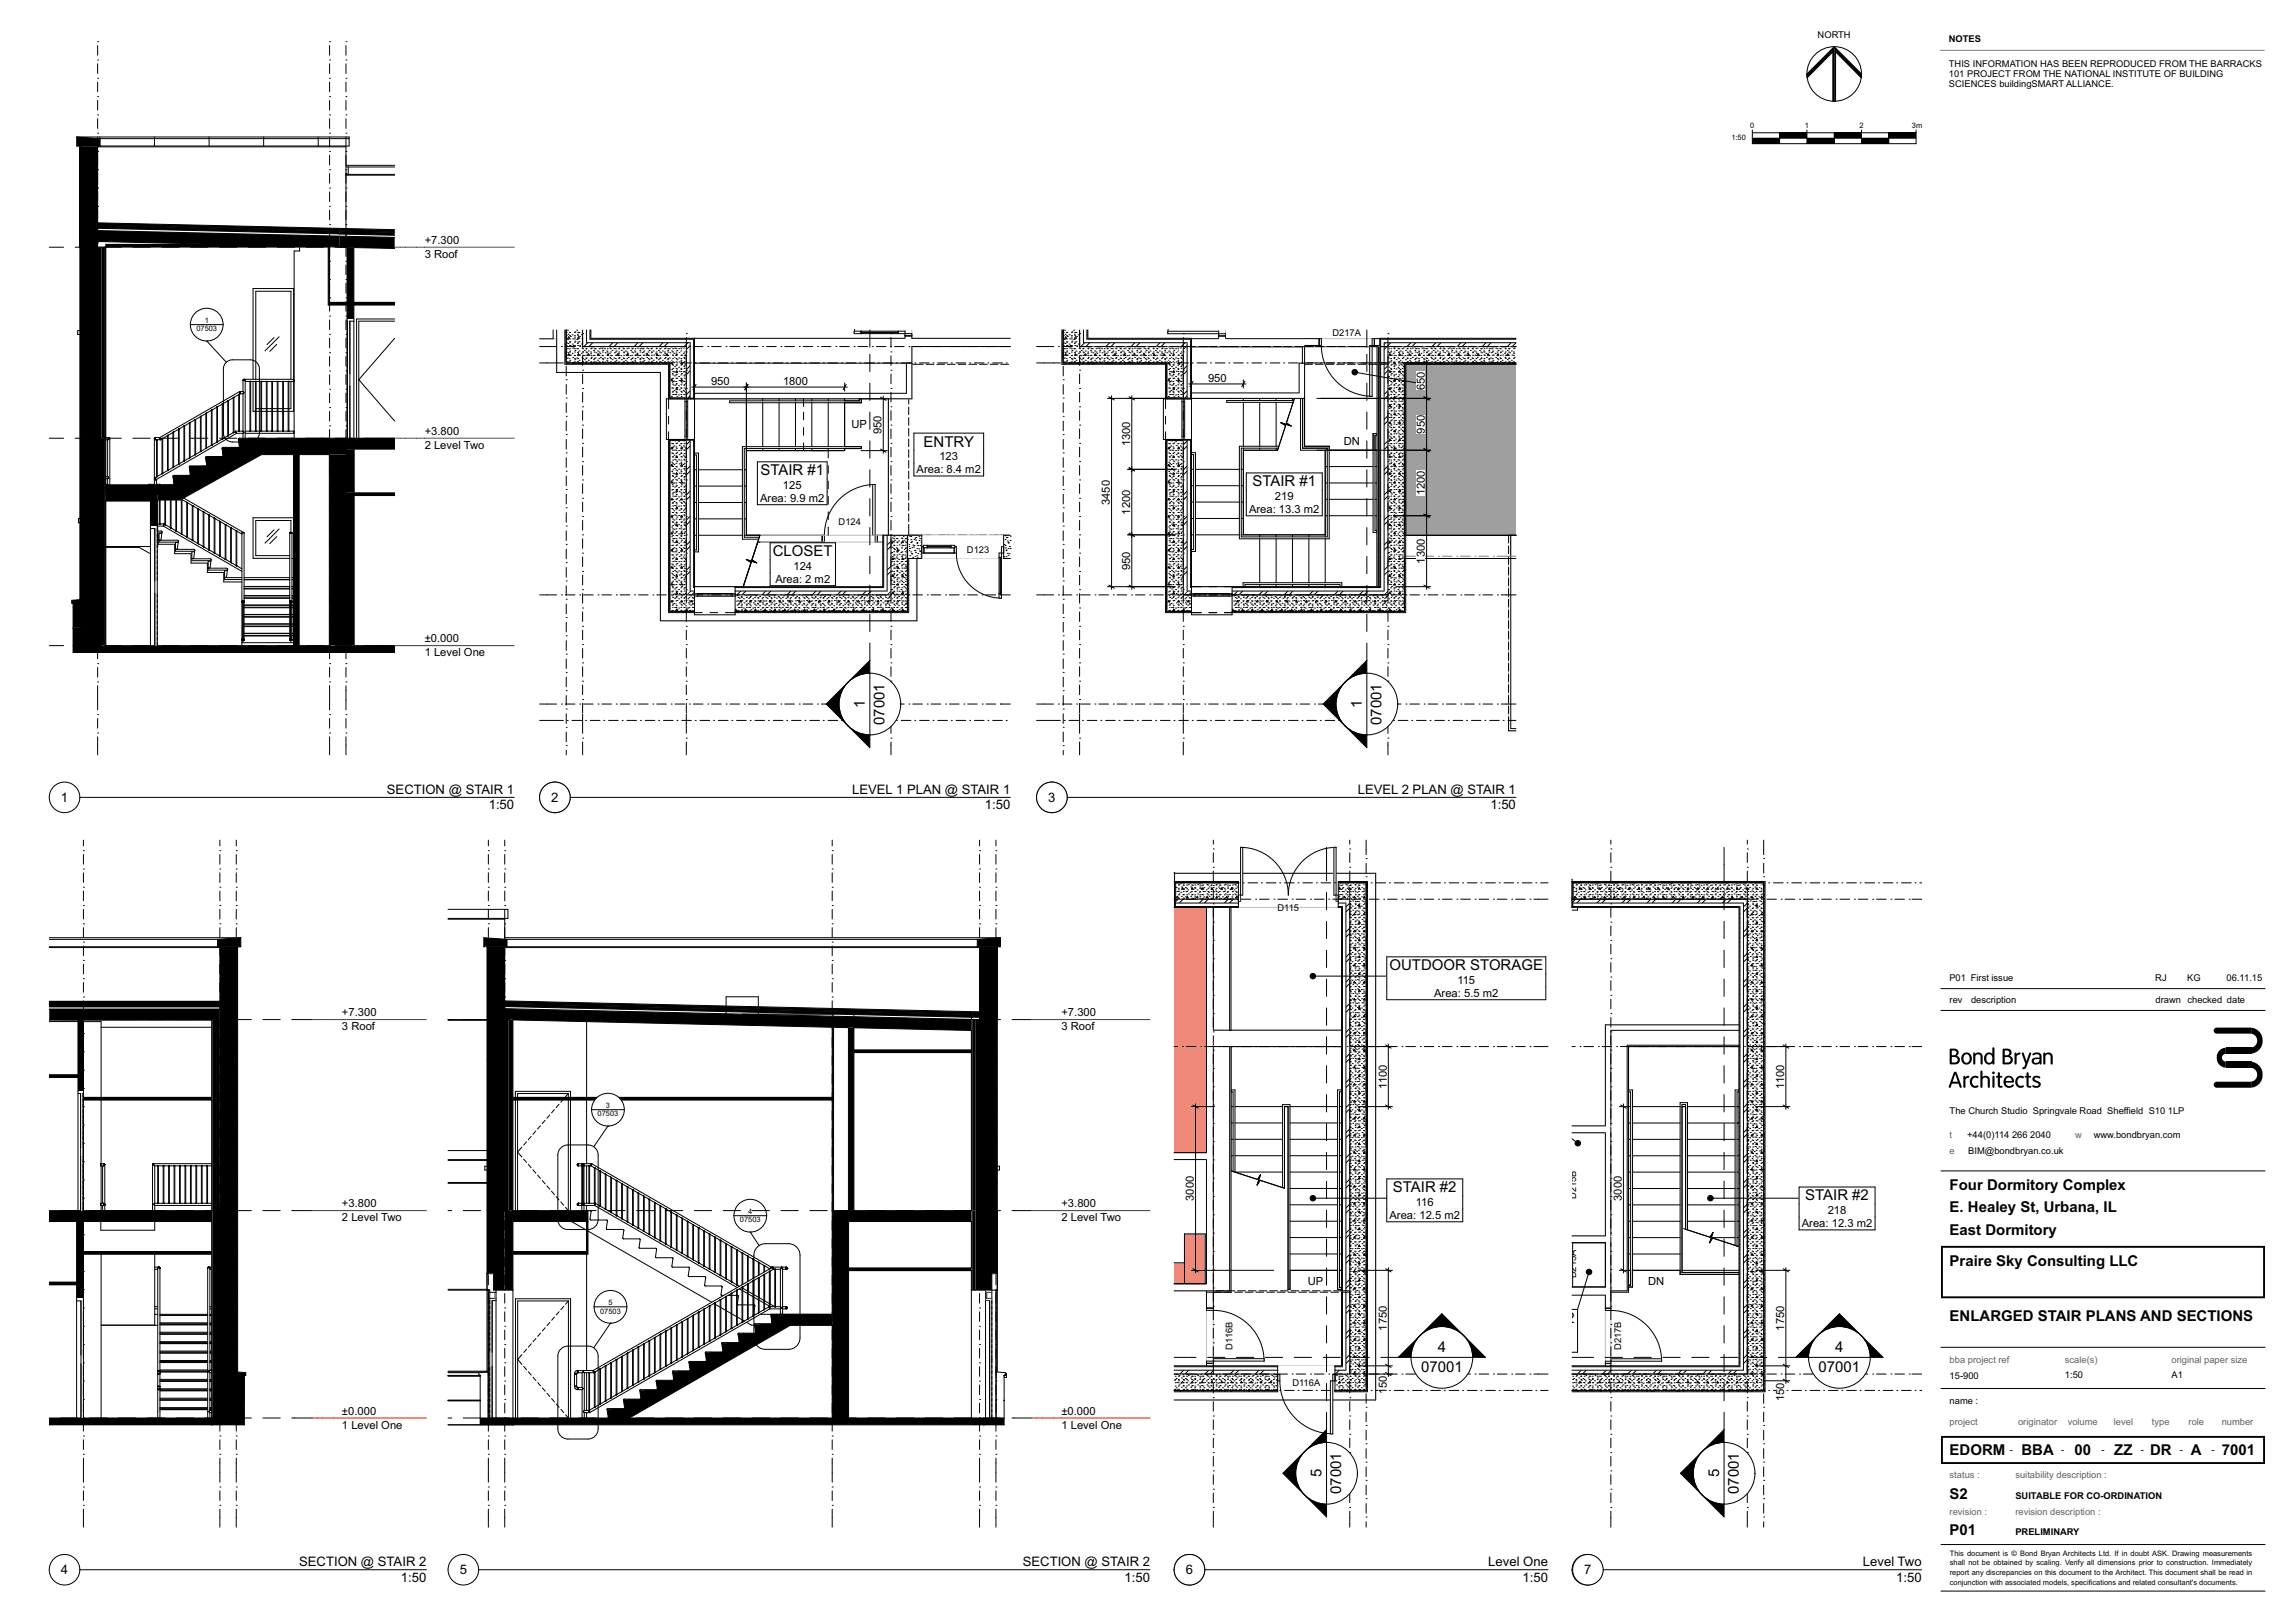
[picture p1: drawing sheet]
<svg xmlns="http://www.w3.org/2000/svg" width="841mm" height="594mm" viewBox="0 0 841 594" stroke-linecap="round" stroke-linejoin="round" font-family="sans-serif">
<defs><g id="words">
<g font-size="5.5">
<text x="338.4" y="163.6">ENTRY</text>
<text x="278.6" y="174.1">STAIR #1</text>
<text x="458.9" y="178.2">STAIR #1</text>
<text x="283.2" y="203.8">CLOSET</text>
<text x="324.1" y="256.5" transform="rotate(-90 324.1 256.5)">01</text>
<text x="506.3" y="256.5" transform="rotate(-90 506.3 256.5)">01</text>
<text x="316.9" y="259.5" transform="rotate(-90 316.9 259.5)">1</text>
<text x="324.1" y="262.6" transform="rotate(-90 324.1 262.6)">70</text>
<text x="499.1" y="259.5" transform="rotate(-90 499.1 259.5)">1</text>
<text x="506.3" y="262.6" transform="rotate(-90 506.3 262.6)">70</text>
<text x="324.1" y="265.6" transform="rotate(-90 324.1 265.6)">0</text>
<text x="506.3" y="265.6" transform="rotate(-90 506.3 265.6)">0</text>
<text x="509.2" y="355.5">OUTDOOR STORAGE</text>
<text x="510.4" y="436.9">STAIR #2</text>
<text x="714.4" y="436">Four Dormitory Complex</text>
<text x="661.5" y="439.9">STAIR #2</text>
<text x="714.4" y="444.3">E. Healey St, Urbana, IL</text>
<text x="714.4" y="452.6">East Dormitory</text>
<text x="714.4" y="463.8">Praire Sky Consulting LLC</text>
<text x="541.4" y="484.7">CUPBOARD 2</text>
<text x="714.4" y="484.1">ENLARGED STAIR PLANS AND SECTIONS</text>
<text x="526.8" y="495.6">4</text>
<text x="672.5" y="495.6">4</text>
<text x="520.7" y="502.8">07001</text>
<text x="666.4" y="502.8">07001</text>
<text x="714.4" y="533.1">EDORM</text>
<text x="740.7" y="533.1">BBA</text>
<text x="760.2" y="533.1">00</text>
<text x="774.8" y="533.1">ZZ</text>
<text x="787.9" y="533.1">DR</text>
<text x="802.9" y="533.1">A</text>
<text x="814.1" y="533.1">7001</text>
<text x="484.3" y="541.4" transform="rotate(-90 484.3 541.4)">5</text>
<text x="630" y="541.4" transform="rotate(-90 630 541.4)">5</text>
<text x="491.5" y="547.5" transform="rotate(-90 491.5 547.5)">07001</text>
<text x="637.2" y="547.5" transform="rotate(-90 637.2 547.5)">07001</text>
<text x="714.4" y="549.1">S2</text>
<text x="714.4" y="562.6">P01</text>
</g>
<g font-size="4.8">
<text x="22.3" y="293.7">1</text>
<text x="141.8" y="290.9">SECTION @ STAIR 1</text>
<text x="202" y="293.7">2</text>
<text x="312.3" y="290.9">LEVEL 1 PLAN @ STAIR 1</text>
<text x="384.1" y="293.7">3</text>
<text x="497.6" y="290.9">LEVEL 2 PLAN @ STAIR 1</text>
<text x="179.1" y="296.6">1:50</text>
<text x="360.9" y="296.6">1:50</text>
<text x="546.2" y="296.6">1:50</text>
<text x="109.6" y="573.9">SECTION @ STAIR 2</text>
<text x="374.8" y="573.9">SECTION @ STAIR 2</text>
<text x="545.4" y="573.9">Level One</text>
<text x="682.7" y="573.9">Level Two</text>
<text x="22.3" y="576.8">4</text>
<text x="146.9" y="579.6">1:50</text>
<text x="168.5" y="576.8">5</text>
<text x="412.1" y="579.6">1:50</text>
<text x="434.5" y="576.8">6</text>
<text x="557.9" y="579.6">1:50</text>
<text x="580.6" y="576.8">7</text>
<text x="694.9" y="579.6">1:50</text>
</g>
<g font-size="4.1">
<text x="155.6" y="89.3">+7.300</text>
<text x="155.6" y="94.5">3 Roof</text>
<text x="260.6" y="141.2">950</text>
<text x="286.9" y="141.2">1800</text>
<text x="442.7" y="140.1">950</text>
<text x="522.2" y="142.9" transform="rotate(-90 522.2 142.9)">650</text>
<text x="155.6" y="159.3">+3.800</text>
<text x="312" y="156.8">UP</text>
<text x="323.1" y="159.1" transform="rotate(-90 323.1 159.1)">950</text>
<text x="522.2" y="158.9" transform="rotate(-90 522.2 158.9)">950</text>
<text x="155.6" y="164.5">2 Level Two</text>
<text x="414.1" y="163.6" transform="rotate(-90 414.1 163.6)">1300</text>
<text x="492.4" y="163.2">DN</text>
<text x="335.9" y="173.4">Area: 8.4 m2</text>
<text x="344.2" y="168.7">123</text>
<text x="286.9" y="179.2">125</text>
<text x="278.5" y="183.9">Area: 9.9 m2</text>
<text x="406.7" y="185.1" transform="rotate(-90 406.7 185.1)">3450</text>
<text x="467.2" y="183.3">219</text>
<text x="522.2" y="181.6" transform="rotate(-90 522.2 181.6)">1200</text>
<text x="414.1" y="188.6" transform="rotate(-90 414.1 188.6)">1200</text>
<text x="457.7" y="188">Area: 13.3 m2</text>
<text x="290.8" y="208.9">124</text>
<text x="414.1" y="208.9" transform="rotate(-90 414.1 208.9)">950</text>
<text x="522.2" y="206.6" transform="rotate(-90 522.2 206.6)">1</text>
<text x="522.2" y="204.3" transform="rotate(-90 522.2 204.3)">300</text>
<text x="284.1" y="213.6">Area: 2 m2</text>
<text x="155.6" y="235.3">±0.000</text>
<text x="155.6" y="240.5">1 Level One</text>
<text x="525.5" y="365.3">Area: 5.5 m2</text>
<text x="534" y="360.6">115</text>
<text x="125.3" y="372.4">+7.300</text>
<text x="125.3" y="377.5">3 Roof</text>
<text x="389" y="372.4">+7.300</text>
<text x="389" y="377.5">3 Roof</text>
<text x="508.1" y="398.9" transform="rotate(-90 508.1 398.9)">1100</text>
<text x="653.8" y="398.9" transform="rotate(-90 653.8 398.9)">1100</text>
<text x="125.3" y="442.4">+3.800</text>
<text x="389" y="442.4">+3.800</text>
<text x="437.5" y="440.1" transform="rotate(-90 437.5 440.1)">3000</text>
<text x="518.8" y="442">116</text>
<text x="594.3" y="440.1" transform="rotate(-90 594.3 440.1)">3000</text>
<text x="125.3" y="447.5">2 Level Two</text>
<text x="389" y="447.5">2 Level Two</text>
<text x="509.2" y="446.7">Area: 12.5 m2</text>
<text x="660.3" y="449.7">Area: 12.3 m2</text>
<text x="669.8" y="444.9">218</text>
<text x="479.2" y="470.9">UP</text>
<text x="604" y="470.9">DN</text>
<text x="508.1" y="487.6" transform="rotate(-90 508.1 487.6)">1750</text>
<text x="653.8" y="487.6" transform="rotate(-90 653.8 487.6)">1750</text>
<text x="508.1" y="511" transform="rotate(-90 508.1 511)">150</text>
<text x="653.8" y="513.4" transform="rotate(-90 653.8 513.4)">150</text>
<text x="125.3" y="518.4">±0.000</text>
<text x="389" y="518.4">±0.000</text>
<text x="125.3" y="523.5">1 Level One</text>
<text x="389" y="523.5">1 Level One</text>
</g>
<g font-size="3.4">
<text x="666.1" y="13.7">NORTH</text>
<text x="714.2" y="15.5">NOTES</text>
<text x="714.2" y="24.7">THIS INFORMATION HAS BEEN REPRODUCED FROM THE BARRACKS</text>
<text x="714.2" y="28.2">101 PROJECT FROM THE NATIONAL INSTITUTE OF BUILDING</text>
<text x="714.2" y="31.7">SCIENCES buildingSMART ALLIANCE.</text>
<text x="488.3" y="123.2">D217A</text>
<text x="307.3" y="192.3">D124</text>
<text x="354.3" y="202.7">D123</text>
<text x="468.1" y="333.8">D115</text>
<text x="714.3" y="359.4">P01</text>
<text x="722.2" y="359.4">First issue</text>
<text x="789.8" y="359.4">RJ</text>
<text x="801.5" y="359.4">KG</text>
<text x="816" y="359.4">06.11.15</text>
<text x="714.4" y="367.4">rev</text>
<text x="722.3" y="367.4">description</text>
<text x="789.9" y="367.4">drawn</text>
<text x="801.6" y="367.4">checked</text>
<text x="816.1" y="367.4">date</text>
<text x="714.4" y="408.2">The Church Studio Springvale Road Sheffield S10</text>
<text x="794.4" y="408.2">1LP</text>
<text x="720.9" y="417.1">+44(0)114</text>
<text x="737.3" y="417.1">266</text>
<text x="744" y="417.1">2040</text>
<text x="767.3" y="417.1">www.bondbryan.com</text>
<text x="721.3" y="423">BIM@bondbryan.co.uk</text>
<text x="577.5" y="439.3" transform="rotate(-90 577.5 439.3)">D215B</text>
<text x="577.5" y="468.5" transform="rotate(-90 577.5 468.5)">D215A</text>
<text x="451.6" y="494.6" transform="rotate(-90 451.6 494.6)">D116B</text>
<text x="594" y="494.7" transform="rotate(-90 594 494.7)">D217B</text>
<text x="473.6" y="508">D116A</text>
<text x="714.4" y="505.3">15-900</text>
<text x="756.7" y="505.1">1:50</text>
<text x="795.7" y="505.1">A1</text>
<text x="714.4" y="514.5">name :</text>
<text x="736.5" y="532.4">-</text>
<text x="755.3" y="532.4">-</text>
<text x="770.1" y="532.4">-</text>
<text x="784.6" y="532.4">-</text>
<text x="798.8" y="532.4">-</text>
<text x="810.4" y="532.4">-</text>
<text x="738.5" y="549.2">SUITABLE FOR CO-ORDINATION</text>
<text x="738.5" y="562.6">PRELIMINARY</text>
</g>
<g font-size="3.4" fill="#5f5f5f">
<text x="714.4" y="417.1">t</text>
<text x="760.4" y="417.1">w</text>
<text x="714.4" y="423">e</text>
<text x="714.4" y="499.4">bba project ref</text>
<text x="756.7" y="499.4">scale(s)</text>
<text x="795.7" y="499.4">original paper size</text>
<text x="714.4" y="522.3">project</text>
<text x="739.5" y="522.3">originator</text>
<text x="757.7" y="522.3">volume</text>
<text x="774.6" y="522.3">l</text>
<text x="775.4" y="522.3">evel</text>
<text x="788.6" y="522.3">t</text>
<text x="789.5" y="522.3">ype</text>
<text x="802" y="522.3">role</text>
<text x="814.1" y="522.3">number</text>
<text x="714.4" y="541.5">status :</text>
<text x="738.5" y="541.5">suitability description :</text>
<text x="714.4" y="555">revision :</text>
<text x="738.5" y="555">revision description :</text>
</g>
<g font-size="2.7">
<text x="641.4" y="47">0</text>
<text x="661.4" y="47">1</text>
<text x="681.4" y="47">2</text>
<text x="700.6" y="47">3m</text>
<text x="634.5" y="51.2">1:50</text>
<text x="75" y="118.3">1</text>
<text x="71.9" y="121.4">07503</text>
<text x="222" y="405.9">3</text>
<text x="219" y="409.1">07503</text>
<text x="271.1" y="447.9">07503</text>
<text x="274.2" y="444.8">4</text>
<text x="222.9" y="478.2">5</text>
<text x="219.9" y="481.3">07503</text>
<text x="714.5" y="570">This document is © Bond Bryan Architects Ltd. If in doubt ASK. Drawing measurements</text>
<text x="714.5" y="573.7">shall not be obtained by scaling. Verify all dimensions prior to construction. Immediately</text>
<text x="714.5" y="577.3">report any discrepancies on this document to the Architect. This document shall be read in</text>
<text x="714.5" y="580.9">conjunction with associated models, specifications and related consultant's documents.</text>
</g>
</g></defs>
<g fill="#000">
<path d="M811.7 376.7l13.2-.1v2.2h-12.7a1.11 1.11 0 0 1-1-.9 1.11 1.11 0 0 1 .5-1.2z" fill-rule="evenodd"/>
<path d="M824.9 376.6a4.8 4.8 0 0 1 4.3 4.7 4.8 4.8 0 0 1-4.3 4.8v-2.2a2.59 2.59 0 0 0 2.3-2.6 2.59 2.59 0 0 0-2.3-2.5z" fill-rule="evenodd"/>
<path d="M714.5 384.4l1.8-.1 .9 .3 .5 .9-.2 1.1a.31 .31 0 0 0-.4 .3 .31 .31 0 0 0 .4 .2l.7 1.1-.5 1.4-1.1 .4-2-.1zM715.2 385l.1 1.7 1.4-.3 .3-.6-.3-.6zM715.2 387.4l.1 1.9h1.3l.6-.3 .2-.7-.3-.7z" fill-rule="evenodd"/>
<path d="M716.1 392.9l.5-.2 .4 .4 1.8 4.9-.1 .6-.5-.1-.6-1.4h-2.3l-.5 1.4-.7-.1zM716.5 393.7l-1 2.7h1.9z" fill-rule="evenodd"/>
<path d="M719.6 394.3h.4l.3 .5 .7-.6 .6 .3-.1 .4-1.3 .7v2.6l-.3 .4-.4-.4z" fill-rule="evenodd"/>
<path d="M719.4 386.2a2.16 2.16 0 0 1 3.1 .8 2.16 2.16 0 0 1-1.2 3 2.21 2.21 0 0 1-2.5-1.1 2.21 2.21 0 0 1 .6-2.7zM719.9 386.6l-.4 1 .1 1.1 .6 .6 .8 .1 .7-.9-.1-1.4-.7-.7z" fill-rule="evenodd"/>
<path d="M723.2 385.8l.5-.1 .1 .5 .6-.5h.9l1 .6 .2 .9-.1 2.8-.4 .1-.2-.3-.1-2.9-.9-.6-.6 .2-.3 .5-.1 2.9-.6 .1z" fill-rule="evenodd"/>
<path d="M722.5 394.8l1.2-.6 1.3 .4-.3 .5-1.3-.1-.7 .9v1l.4 .7 .5 .3 1.1-.2 .3 .2-.2 .5-.9 .2a2.25 2.25 0 0 1-2-1.4 2.25 2.25 0 0 1 .6-2.4z" fill-rule="evenodd"/>
<path d="M725.8 392.4l.7 .2v2.1l.5-.4 .8-.1 1.2 .8 .2 3.1-.2 .5-.6-.3-.1-2.9-.8-.5-.9 .5-.1 2.9-.3 .3-.4-.2z" fill-rule="evenodd"/>
<path d="M727.7 386.2l1.3-.5 1.1 .5v-2.2l.3-.2 .4 .1v5.9l-.5 .3-.2-.6-1.1 .6a2.3 2.3 0 0 1-1.9-1.5 2.3 2.3 0 0 1 .6-2.4zM728.3 386.6l-.4 .9 .1 1.2 .5 .6 .8 .1 .7-.9v-1.4l-.7-.7z" fill-rule="evenodd"/>
<path d="M730.2 394.3l.5-.1 .2 .4v3.6l-.4 .4-.4-.4z" fill-rule="evenodd"/>
<path d="M732.2 393l.6 .1 .1 1.1 .9 .3-.2 .4-.7 .1v2.7l1 .4-.4 .5-1-.1-.4-.6v-3l-.7-.3 .7-.4z" fill-rule="evenodd"/>
<path d="M734 384.4l1.6-.1 1 .3 .5 .9-.2 1.1a.31 .31 0 0 0-.4 .3 .31 .31 0 0 0 .4 .2l.7 1.2-.5 1.3-1.1 .4-2-.1zM734.6 385v1.7l1.5-.3 .2-.6-.2-.6zM734.6 387.4l.1 1.9h1.3l.6-.3 .2-.7-.3-.7z" fill-rule="evenodd"/>
<path d="M734.9 394.7a1.77 1.77 0 0 1 2.3-.3 1.77 1.77 0 0 1 .5 2.3h-2.7l.3 .8 .6 .4 2-.4-.1 .6-1 .5a2.24 2.24 0 0 1-2.5-1.2 2.24 2.24 0 0 1 .6-2.7zM735.4 395.1l-.4 1h2.2l-.1-.7-.5-.5-.6-.1z" fill-rule="evenodd"/>
<path d="M738.3 385.8h.5l.2 .5 .8-.6 .6 .3-.2 .4-1.2 .6v2.7l-.4 .4-.4-.4z" fill-rule="evenodd"/>
<path d="M739.1 394.8l1.2-.6 1.3 .4-.2 .5-1.4-.1-.6 .9-.1 1 .5 .7 .5 .3 1-.2 .3 .2-.2 .5-.8 .2a2.25 2.25 0 0 1-2-1.4 2.25 2.25 0 0 1 .5-2.4z" fill-rule="evenodd"/>
<path d="M740.9 385.8l.7 .1 1 2.9 1-2.9 .4-.2 .3 .3-1.8 5.1-.9 .7-.4-.1-.1-.4 .7-.4 .4-1.1z" fill-rule="evenodd"/>
<path d="M742.7 393l.6 .1 .1 1.1 .9 .3-.1 .4-.8 .1v2.7l1 .4-.4 .5-.9-.1-.5-.6v-3l-.6-.3 .6-.4z" fill-rule="evenodd"/>
<path d="M745.1 394.6l1.3-.4 1.3 .6-.3 .4-1.2-.4-.6 .5a.93 .93 0 0 0 1.1 .8 1.36 1.36 0 0 1 .9 1.9 1.36 1.36 0 0 1-2 .6l-.7-.3-.1-.6 1.6 .3 .6-.4a.78 .78 0 0 0-.9-1 1.22 1.22 0 0 1-1.2-.7 1.22 1.22 0 0 1 .2-1.3z" fill-rule="evenodd"/>
<path d="M744.9 386.1l1.6-.4 1.4 .5 .2 .8-.1 3h-.5l-.2-.4-.6 .4-1 .1-.9-.5-.3-.9 .4-.8 2.5-.4-.4-1-.9-.2-1.1 .4-.2-.2zM745.5 388.3l-.1 .9 .9 .3 .8-.5 .3-.9z" fill-rule="evenodd"/>
<path d="M748.9 385.8l.4-.1 .2 .5 .6-.5h.8l1 .6 .3 .9-.1 2.8-.4 .1-.3-.3v-2.9l-.9-.6-.6 .2-.3 .5-.1 2.9-.7 .1z" fill-rule="evenodd"/>
<path d="M811.7 396.6l13.2-.2v2.2h-12.7a1.11 1.11 0 0 1-1-.8 1.11 1.11 0 0 1 .5-1.2z" fill-rule="evenodd"/>
<path d="M815.7 389h9.2v2.3h-9.2z" fill-rule="evenodd"/>
<path d="M815.7 383.9h9.2v2.2h-9.2z" fill-rule="evenodd"/>
<path d="M813.2 385l.7-.6 1.8-.5v2.2a1.46 1.46 0 0 0-1.5 1.5 1.46 1.46 0 0 0 1.5 1.4v2.3a3.7 3.7 0 0 1-3.2-2.4 3.7 3.7 0 0 1 .7-3.9z" fill-rule="evenodd"/>
<path d="M824.9 389a4.8 4.8 0 0 1 4.3 4.8 4.8 4.8 0 0 1-4.3 4.8v-2.2a2.59 2.59 0 0 0 2.3-2.6 2.59 2.59 0 0 0-2.3-2.5z" fill-rule="evenodd"/>
<path d="M711.3 456.5h118.7v19.2h-118.7zM712 457.2v17.8h117.3v-17.8z" fill-rule="evenodd"/>
<path d="M711.3 526.2h118.7v10.3h-118.7zM712 526.9v8.9h117.3v-8.9z" fill-rule="evenodd"/>
<circle cx="730.5" cy="393.1" r=".48"/>
</g>
<g fill="#fff">
<path d="M714.4 479.1h113.3v6.3h-113.3z" fill-rule="evenodd"/>
<path d="M714.4 458.9h96.4v6.2h-96.4z" fill-rule="evenodd"/>
<path d="M714.4 431.1h113.3v6.3h-113.3z" fill-rule="evenodd"/>
<path d="M714.5 567.6h110.8v14.4h-110.8z" fill-rule="evenodd"/>
<path d="M714.4 405.2h86.1v3.9h-86.1z" fill-rule="evenodd"/>
<path d="M720.9 414h30.7v3.9h-30.7z" fill-rule="evenodd"/>
<path d="M721.3 419.9h93.1v3.9h-93.1z" fill-rule="evenodd"/>
<path d="M714.4 414h1v3.9h-1z" fill-rule="evenodd"/>
<path d="M767.3 414h32.8v3.9h-32.8z" fill-rule="evenodd"/>
<path d="M714.4 496.3h22v4h-22z" fill-rule="evenodd"/>
<path d="M760.4 414h2.5v3.9h-2.5z" fill-rule="evenodd"/>
<path d="M714.4 419.9h2v3.9h-2z" fill-rule="evenodd"/>
<path d="M714.4 511.4h10.5v3.9h-10.5z" fill-rule="evenodd"/>
<path d="M738.5 551.9h31.3v4h-31.3z" fill-rule="evenodd"/>
<path d="M738.5 538.5h33.6v3.9h-33.6z" fill-rule="evenodd"/>
<path d="M714.4 538.5h11.1v3.9h-11.1z" fill-rule="evenodd"/>
<path d="M714.4 551.9h13.8v4h-13.8z" fill-rule="evenodd"/>
<path d="M714.4 439.4h113.3v6.2h-113.3z" fill-rule="evenodd"/>
<path d="M714.4 447.6h113.3v6.3h-113.3z" fill-rule="evenodd"/>
<path d="M714.4 519.3h10.3v3.9h-10.3z" fill-rule="evenodd"/>
<path d="M739.5 519.3h14.3v3.9h-14.3z" fill-rule="evenodd"/>
<path d="M757.7 519.3h11.1v3.9h-11.1z" fill-rule="evenodd"/>
<path d="M774.6 519.3h7.1v3.9h-7.1z" fill-rule="evenodd"/>
<path d="M788.6 519.3h6.5v3.9h-6.5z" fill-rule="evenodd"/>
<path d="M814.1 519.3h11.7v3.9h-11.7z" fill-rule="evenodd"/>
<path d="M802 519.3h5.7v3.9h-5.7z" fill-rule="evenodd"/>
</g>
<path d="M711 18.4h118.7" fill="none" stroke="#7f7f7f" stroke-width=".37"/>
<path d="M711.3 370.3h118.7M711.3 362.3h118.7M711.3 429.1h118.7M711.3 493.7h118.7M711.3 508.8h118.7M711.3 566h118.7M711.3 583h118.7" fill="none" stroke="#000" stroke-width=".37"/>
<g fill="#fff">
<path d="M714.2 12.4h11.8v3.9h-11.8z" fill-rule="evenodd"/>
<path d="M714.2 21.8h114.7v10.6h-114.7z" fill-rule="evenodd"/>
<path d="M756.7 496.3h12v4h-12z" fill-rule="evenodd"/>
<path d="M714.4 502.3h10.7v3.9h-10.7z" fill-rule="evenodd"/>
<path d="M756.7 502.3h37.3v3.5h-37.3z" fill-rule="evenodd"/>
<path d="M814.1 528.2h12.2v6.3h-12.2z" fill-rule="evenodd"/>
<path d="M795.7 496.3h27.9v4h-27.9z" fill-rule="evenodd"/>
<path d="M740.7 528.2h11.9v6.3h-11.9z" fill-rule="evenodd"/>
<path d="M760.2 528.2h6.1v6.3h-6.1z" fill-rule="evenodd"/>
<path d="M774.8 528.2h6.7v6.3h-6.7z" fill-rule="evenodd"/>
<path d="M787.9 528.2h7.9v6.3h-7.9z" fill-rule="evenodd"/>
<path d="M714.4 544.2h6.8v6.3h-6.8z" fill-rule="evenodd"/>
<path d="M802.9 528.2h3.9v6.3h-3.9z" fill-rule="evenodd"/>
<path d="M795.7 502.3h4.2v3.5h-4.2z" fill-rule="evenodd"/>
<path d="M714.4 528.2h20.5v6.3h-20.5z" fill-rule="evenodd"/>
<path d="M714.4 364.5h4.8v3.5h-4.8z" fill-rule="evenodd"/>
<path d="M816.1 364.5h6.6v3.5h-6.6z" fill-rule="evenodd"/>
<path d="M722.3 364.5h65.1v3.5h-65.1z" fill-rule="evenodd"/>
<path d="M789.9 364.5h9.4v3.5h-9.4z" fill-rule="evenodd"/>
<path d="M801.6 364.5h12.8v3.5h-12.8z" fill-rule="evenodd"/>
<path d="M755.3 529.4h1.1v3.9h-1.1z" fill-rule="evenodd"/>
<path d="M784.6 529.4h1.1v3.9h-1.1z" fill-rule="evenodd"/>
<path d="M810.4 529.4h1.1v3.9h-1.1z" fill-rule="evenodd"/>
<path d="M798.8 529.4h1.2v3.9h-1.2z" fill-rule="evenodd"/>
<path d="M770.1 529.4h1.1v3.9h-1.1z" fill-rule="evenodd"/>
<path d="M736.5 529.4h1.2v3.9h-1.2z" fill-rule="evenodd"/>
</g>
<!-- layer: A-Ee_25_10-M_WallsExternal -->
<g fill="#fff">
<path d="M175.7 504l.2-.2z"/>
<path d="M277.9 371l28 .6h-28z"/>
<path d="M365.5 466.8v5.7z" fill-rule="evenodd"/>
<path d="M365.1 472.8h.4v29.7h-.3v.3l3.3 .2v1l-.4-.2-.2 .3 .1 15.5h-2.9z" fill-rule="evenodd"/>
<path d="M363.5 472.8h1.5v46.8h-1.5z" fill-rule="evenodd"/>
<path d="M356 472.8h5.2v46.8h-5.2z" fill-rule="evenodd"/>
<path d="M178.5 466.8v5.7z" fill-rule="evenodd"/>
<path d="M178.5 472.8h.4v46.8h-2.9v-15.5l-.1-.3-.4 .2v-1l3.3-.2v-.3h-.3z" fill-rule="evenodd"/>
<path d="M181.8 472.8h6.2v46.8h-6.2z" fill-rule="evenodd"/>
<path d="M179 472.8h.5v46.8h-.5z" fill-rule="evenodd"/>
<path d="M164.2 504.2h11.8v8.9h-11.8z" fill-rule="evenodd"/>
<path d="M164.2 443.6h14.3v28.9h-14.3z" fill-rule="evenodd"/>
<path d="M164.2 513.1h11.8z" fill-rule="evenodd"/>
<path d="M164.2 504.2h11.8z" fill-rule="evenodd"/>
<path d="M164.2 503h11.3v1h-11.3z" fill-rule="evenodd"/>
<path d="M164.2 502.8h14.3l-3 .2h-11.3z" fill-rule="evenodd"/>
<path d="M164.2 502.5h14.6v.3h-14.6z" fill-rule="evenodd"/>
<path d="M164.2 472.8h14.3v29.7h-14.3z" fill-rule="evenodd"/>
<path d="M164.2 472.5h14.3v.3h.3h-14.6z" fill-rule="evenodd"/>
<path d="M164.2 504.1h11.8z" fill-rule="evenodd"/>
<path d="M164.2 504.1h11.8z" fill-rule="evenodd"/>
<path d="M164.2 504l11.8 .1z" fill-rule="evenodd"/>
<path d="M164.2 513.1l11.8 .1z" fill-rule="evenodd"/>
<path d="M164.2 513.2h11.8z" fill-rule="evenodd"/>
<path d="M164.2 513.3h11.8z" fill-rule="evenodd"/>
<path d="M164.2 513.3h11.8v6.3h-11.8z" fill-rule="evenodd"/>
<path d="M178.9 472.8l.1 46.8z" fill-rule="evenodd"/>
<path d="M178.9 443.6l.1 23.2z" fill-rule="evenodd"/>
<path d="M365 472.8l.1 30z" fill-rule="evenodd"/>
<path d="M365 443.6l.1 23.2z" fill-rule="evenodd"/>
<path d="M365 502.8l.1 .3z" fill-rule="evenodd"/>
<path d="M365 504.8l.1 8.3z" fill-rule="evenodd"/>
<path d="M365 513.3l.1 6.3z" fill-rule="evenodd"/>
<path d="M365 513.1l.1 .2z" fill-rule="evenodd"/>
<path d="M365 373.6l.1 53.7z" fill-rule="evenodd"/>
<path d="M365 428.8l.1 14.8z" fill-rule="evenodd"/>
<path d="M365 347.2l.1 26.4z" fill-rule="evenodd"/>
<path d="M185 368.8l81.1 1.9v.8l-81.1-1.9z" fill-rule="evenodd"/>
<path d="M185 367.6l81.1 2z" fill-rule="evenodd"/>
<path d="M185 347.2h174v23.6l-81.1-1.9v-3.6h-11.8v3.3l-81.1-1.8z" fill-rule="evenodd"/>
<path d="M277.9 369.8l81.1 1.8z" fill-rule="evenodd"/>
<path d="M185 343.6h181.6l-8.5 .6h-172.3h-.8z" fill-rule="evenodd"/>
<path d="M185.8 344.2h172.3v2.7h-172.3z" fill-rule="evenodd"/>
<path d="M358.7 346.7l.2-.1v.3h-.3z" fill-rule="evenodd"/>
<path d="M185 346.6l.3 .3h-.3z" fill-rule="evenodd"/>
<path d="M365.5 346.3h.4z" fill-rule="evenodd"/>
<path d="M365.5 346.3l.5 .1z" fill-rule="evenodd"/>
<path d="M365.5 346.4l.6 .2z" fill-rule="evenodd"/>
<path d="M365.5 346.6l.7 .2z" fill-rule="evenodd"/>
<path d="M365.5 346.8l.7 .1z" fill-rule="evenodd"/>
<path d="M178.9 428.8l.1 14.8z" fill-rule="evenodd"/>
<path d="M178.9 425.2v2.1z" fill-rule="evenodd"/>
<path d="M164.2 425.2h14.3v2.1h-.8v1.5h.8v4.5h-14.3z" fill-rule="evenodd"/>
<path d="M164.2 433.3h14.6v.3h-14.6z" fill-rule="evenodd"/>
<path d="M164.2 433.6h14.3v10h-14.3z" fill-rule="evenodd"/>
<path d="M164.2 421.6h14.3v3.3h-14.3z" fill-rule="evenodd"/>
<path d="M178.9 373.6l.1 51.6z" fill-rule="evenodd"/>
<path d="M164.2 373.6h14.3v.3h-14.3z" fill-rule="evenodd"/>
<path d="M164.2 373.9h14.3v14.6h.3v.3h-.3v32.8h-14.3z" fill-rule="evenodd"/>
<path d="M164.2 424.9h14.3v.3h-14.3z" fill-rule="evenodd"/>
<path d="M178.9 347.2l.1 26.4z" fill-rule="evenodd"/>
<path d="M164.2 347.2h14.3v26.4h-14.3z" fill-rule="evenodd"/>
<path d="M365 427.3l.1 1.5z" fill-rule="evenodd"/>
<path d="M365.5 427.3h.8v1.5h-.8z" fill-rule="evenodd"/>
<path d="M365.5 466.8v6h-.3h.3z" fill-rule="evenodd"/>
<path d="M368.5 503.3h.3v1.5h-.8l-.1-.7 .2-.3 .4 .2z" fill-rule="evenodd"/>
<path d="M365 503.1l.1 1.7z" fill-rule="evenodd"/>
<path d="M361.2 473.6h2.3v2.2h-2.3z" fill-rule="evenodd"/>
<path d="M361.2 476.6h1.5v43h-1.5z" fill-rule="evenodd"/>
<path d="M180.3 476.6h1.5v43h-1.5z" fill-rule="evenodd"/>
<path d="M179.5 473.6h2.3v2.2h-2.3z" fill-rule="evenodd"/>
<path d="M178.9 427.3l.1 1.5z" fill-rule="evenodd"/>
<path d="M177.7 427.3h.8v1.5h-.8z" fill-rule="evenodd"/>
<path d="M164.2 336.8h20.8v7.4l-7.7-.6v3.3h.4l.2-.5 .5-.2v.7h6.6v.3h-20.8z" fill-rule="evenodd"/>
<path d="M164.2 333.2h21.9v3.3h-21.9z" fill-rule="evenodd"/>
<path d="M365 519.6l.1 2.5z" fill-rule="evenodd"/>
<path d="M178.9 519.6l.1 2.5z" fill-rule="evenodd"/>
<path d="M164.2 519.6h11.8v2.5h-11.8z" fill-rule="evenodd"/>
</g>
<!-- layer: A-Ee_25_10-M_WallsInternal -->
<g fill="#fff">
<path d="M352.1 371.6l3.9 .1z"/>
<path d="M222.8 443.6h1v.6z"/>
<path d="M266.8 474.7l1.1-.7v.7z"/>
<path d="M271.8 471.8l.1-.1z"/>
<path d="M272.2 483.8l.5 .3-.5 .3z"/>
<path d="M244.1 443.1l1 .5h-1z"/>
<path d="M188 459.6h27v42.6l-3.6 .1-.7 .5-.2 .6 .2 5.2 .7 .6h1.9v10.4h-4.2v-43.7h-20.2v43.7h-.9z" fill-rule="evenodd"/>
<path d="M188 447.6h21.4l5.6 3.2v7.8h-27z" fill-rule="evenodd"/>
<path d="M211.4 503.1l1.9-.1v5.4h-1.7l-.3-.3z" fill-rule="evenodd"/>
<path d="M214.1 503h.9v13.8h-.9z" fill-rule="evenodd"/>
<path d="M214.1 517.6h.9v2h-.9z" fill-rule="evenodd"/>
<path d="M312.9 376.6l43.1 1v7.1h-43.1z" fill-rule="evenodd"/>
<path d="M312.9 385.7h43.1v57.9h-43.1z" fill-rule="evenodd"/>
<path d="M312.9 371.8l43.1 1v.7l-43.1-.9z" fill-rule="evenodd"/>
<path d="M188 403.1h.9v40.5h-.9z" fill-rule="evenodd"/>
<path d="M188 373.7l27 .7v27.7h-5.9v-2.2h-20.2v2.2h-.9z" fill-rule="evenodd"/>
<path d="M209.1 403.1h5.9v23.3h-3.1a.4 .4 0 0 0-.4 .4 .4 .4 0 0 0 .4 .4h1.3v13.7h-1.3a.4 .4 0 0 0-.4 .4 .4 .4 0 0 0 .4 .4h1.3v1.9h-4.1z" fill-rule="evenodd"/>
<path d="M214 427.2h1v13.7h-1z" fill-rule="evenodd"/>
<path d="M214 441.7h1v1.9h-1z" fill-rule="evenodd"/>
<path d="M305.5 376.4l5.4 .2v67h-5.4z" fill-rule="evenodd"/>
<path d="M272 371.6h33.9l7 .2v.8z" fill-rule="evenodd"/>
<path d="M356 372.8h3v.8l-3-.1z" fill-rule="evenodd"/>
<path d="M356 371.6l3 .2z" fill-rule="evenodd"/>
<path d="M208.3 476.7h.8v42.9h-.8z" fill-rule="evenodd"/>
<path d="M188.9 476.7h.8v42.9h-.8z" fill-rule="evenodd"/>
<path d="M188.9 475.9h20.2v.8h-20.2z" fill-rule="evenodd"/>
<path d="M189.7 476.7h18.6v42.9h-18.6z" fill-rule="evenodd"/>
<path d="M208.3 400.7h.8v1.4h-.8z" fill-rule="evenodd"/>
<path d="M208.3 403.1h.8v40.5h-.8z" fill-rule="evenodd"/>
<path d="M188.9 400.7h.8v1.4h-.8z" fill-rule="evenodd"/>
<path d="M188.9 403.1h.8v40.5h-.8z" fill-rule="evenodd"/>
<path d="M188.9 399.9h20.2v.8h-20.2z" fill-rule="evenodd"/>
<path d="M189.7 400.7h18.6v1.4h-18.6z" fill-rule="evenodd"/>
<path d="M189.7 403.1h18.6v40.5h-18.6z" fill-rule="evenodd"/>
<path d="M216.3 443.6h4.9l49 28.2-5 2.9-.9-.1 .2-3.3-6-.1-.3-.3 .3-3.1-6.2-.1 .2-3.3-6-.1-.3-.3 .3-3.1-6.2-.1 .2-3.3-6.2-.1 .2-3.4-6.2-.1 .2-3.3-6.2-.1 .3-3.3-6.3-.2 .3-3.1z" fill-rule="evenodd"/>
<path d="M224.1 443.6h1.7v1.8l-1.7-1z" fill-rule="evenodd"/>
<path d="M226.1 443.6h1.7v2.9l-1.7-1z" fill-rule="evenodd"/>
<path d="M228.1 443.6h1.7v4.1l-1.7-1z" fill-rule="evenodd"/>
<path d="M230.1 443.6h1.7v5.2l-1.7-1z" fill-rule="evenodd"/>
<path d="M232.1 443.6h1.7v6.4l-1.7-1z" fill-rule="evenodd"/>
<path d="M234.1 443.6h1.7v7.5l-1.7-1z" fill-rule="evenodd"/>
<path d="M236.1 443.6h1.7v8.7l-1.7-1z" fill-rule="evenodd"/>
<path d="M238.1 443.6h1.7v9.8l-1.7-1z" fill-rule="evenodd"/>
<path d="M240.1 443.6h1.7v11l-1.7-1z" fill-rule="evenodd"/>
<path d="M242.1 443.6h1.7v12.1l-1.7-1z" fill-rule="evenodd"/>
<path d="M244.1 443.6h1l.7 .5v12.8l-1.7-1z" fill-rule="evenodd"/>
<path d="M246.1 444.2l1.7 1v12.9l-1.7-1.1z" fill-rule="evenodd"/>
<path d="M246.7 443.6h58.3v38h-18.2v-2h1.3a.4 .4 0 0 0 .4-.4 .4 .4 0 0 0-.4-.4h-1.3v-13.7h1a.43 .43 0 0 0 .7-.2 .43 .43 0 0 0-.4-.6h-5.5z" fill-rule="evenodd"/>
<path d="M248.1 445.4l1.7 1v12.8l-1.7-1z" fill-rule="evenodd"/>
<path d="M250.1 446.5l1.7 1v12.9l-1.7-1z" fill-rule="evenodd"/>
<path d="M252.1 447.7l1.8 1v12.8l-1.8-1z" fill-rule="evenodd"/>
<path d="M254.1 448.8l1.8 1v12.9l-1.8-1z" fill-rule="evenodd"/>
<path d="M256.1 450l1.8 1v12.8l-1.8-1z" fill-rule="evenodd"/>
<path d="M258.1 451.1l1.8 1.1v12.8l-1.8-1z" fill-rule="evenodd"/>
<path d="M260.2 452.3l1.7 1v12.8l-1.7-1z" fill-rule="evenodd"/>
<path d="M262.2 453.5l1.7 1v12.8l-1.7-1z" fill-rule="evenodd"/>
<path d="M264.2 454.6l1.7 1v12.9l-1.7-1.1z" fill-rule="evenodd"/>
<path d="M266.2 455.8l1.7 1v12.8l-1.7-1z" fill-rule="evenodd"/>
<path d="M268.2 473.9l1.7-1v1.8h-1.7z" fill-rule="evenodd"/>
<path d="M268.2 456.9l1.7 1v12.9l-1.7-1z" fill-rule="evenodd"/>
<path d="M270.2 472.7l.8-.4 .9 .5v5.4l-1.7-.2 .4-3-.4-.3z" fill-rule="evenodd"/>
<path d="M270.2 458.1l1.7 1v11.7l-.9 .6-.8-.5z" fill-rule="evenodd"/>
<path d="M272.2 473l1.7 1v4.2h-1.7z" fill-rule="evenodd"/>
<path d="M272.2 459.2l1.7 1v9.4l-1.7 1.1z" fill-rule="evenodd"/>
<path d="M272.2 471.6l1.7-1v2.5l-1.7-1z" fill-rule="evenodd"/>
<path d="M274.2 474.1l1.7 1v3.1h-1.7z" fill-rule="evenodd"/>
<path d="M274.2 460.4l1.7 1v7.1l-1.7 1z" fill-rule="evenodd"/>
<path d="M274.2 470.4l1.7-1v4.8l-1.7-1z" fill-rule="evenodd"/>
<path d="M276.2 475.3l1.7 1v4.8l-.9 .5h-.8l.4-3.1-.4-.3z" fill-rule="evenodd"/>
<path d="M276.2 469.3l1.7-1v7.1l-1.7-1z" fill-rule="evenodd"/>
<path d="M276.2 461.5l1.7 1v4.8l-1.7 1z" fill-rule="evenodd"/>
<path d="M278.2 476.4l1.7 1v2.5l-1.7 1z" fill-rule="evenodd"/>
<path d="M278.2 468.1l1.7-1v9.4l-1.7-1z" fill-rule="evenodd"/>
<path d="M278.2 462.7l1.7 1v2.5l-1.7 1z" fill-rule="evenodd"/>
<path d="M278.6 481.6l3.5-2h3.9v2z" fill-rule="evenodd"/>
<path d="M280.2 477.6l1.7 1-1.7 1.2z" fill-rule="evenodd"/>
<path d="M280.2 463.9l1.7 1-1.7 1.1z" fill-rule="evenodd"/>
<path d="M280.2 467l1.7-1v11.7l-1.7-1z" fill-rule="evenodd"/>
<path d="M282.2 465.8l1.2-.7h.5v13.7l-1.7-1z" fill-rule="evenodd"/>
<path d="M284.2 465.1h1.8v13.7h-1.8z" fill-rule="evenodd"/>
<path d="M215 517.6h1.1l57.4-33.1 1.9 1.1h1.1l.2 2.9-6.2 .2 .2 3.2-6.1 .1 .1 3.4-6.1 .1 .1 3.3-6.1 .1 .1 3.4-6.1 .1 .1 3.4h-6.1l.1 3.4-6.1 .1 .1 3.4h-6.1l.1 3.4-6.1 .1 .3 3.4h-7.9z" fill-rule="evenodd"/>
<path d="M215 503h.8v13.8h-.8z" fill-rule="evenodd"/>
<path d="M215.5 451.1l45.3 26.1-43.4 25h-2.4v-42.6h.5z" fill-rule="evenodd"/>
<path d="M216 503l1.8-.1v12.8l-1.8 1z" fill-rule="evenodd"/>
<path d="M218.1 502.8l1.7-1.1v12.9l-1.7 1z" fill-rule="evenodd"/>
<path d="M220.1 501.6l1.7-1v12.8l-1.7 1z" fill-rule="evenodd"/>
<path d="M222.1 500.4l1.7-1v12.9l-1.7 1z" fill-rule="evenodd"/>
<path d="M224.1 499.3l1.7-1v12.8l-1.7 1z" fill-rule="evenodd"/>
<path d="M226.1 498.1l1.7-1v12.9l-1.7 1z" fill-rule="evenodd"/>
<path d="M228.1 497l1.7-1v12.8l-1.7 1z" fill-rule="evenodd"/>
<path d="M230.1 495.8l1.7-1v12.9l-1.7 1z" fill-rule="evenodd"/>
<path d="M230.6 519.6l59-34h15.4v34z" fill-rule="evenodd"/>
<path d="M232.1 494.7l1.7-1v12.8l-1.7 1z" fill-rule="evenodd"/>
<path d="M234.1 493.5l1.7-1v12.8l-1.7 1.1z" fill-rule="evenodd"/>
<path d="M236.1 492.4l1.7-1v12.8l-1.7 1z" fill-rule="evenodd"/>
<path d="M238.1 491.2l1.7-1v12.8l-1.7 1z" fill-rule="evenodd"/>
<path d="M240.1 490.1l1.8-1.1v12.9l-1.8 1z" fill-rule="evenodd"/>
<path d="M242.1 488.9l1.8-1v12.8l-1.8 1z" fill-rule="evenodd"/>
<path d="M244.1 487.7l1.8-1v12.9l-1.8 1z" fill-rule="evenodd"/>
<path d="M246.1 486.6l1.8-1v12.8l-1.8 1z" fill-rule="evenodd"/>
<path d="M248.1 485.4l1.8-1v12.9l-1.8 1z" fill-rule="evenodd"/>
<path d="M250.1 484.3l1.8-1v12.8l-1.8 1z" fill-rule="evenodd"/>
<path d="M252.1 483.1l1.8-1v12.8l-1.8 1z" fill-rule="evenodd"/>
<path d="M254.1 482l1.8-1v12.8l-1.8 1z" fill-rule="evenodd"/>
<path d="M256.1 480.8l1.8-1v12.8l-1.8 1z" fill-rule="evenodd"/>
<path d="M258.1 479.7l1.8-1.1v12.9l-1.8 1z" fill-rule="evenodd"/>
<path d="M260.2 478.5l1.4-.8 .3 .1v12.5l-1.7 1z" fill-rule="evenodd"/>
<path d="M262.2 478l1.7 1v10.2l-1.7 1z" fill-rule="evenodd"/>
<path d="M264.2 479.1l1.7 1.1v7.8l-1.7 1z" fill-rule="evenodd"/>
<path d="M266.2 480.3l1.7 1v5.6l-1.7 1z" fill-rule="evenodd"/>
<path d="M268.2 481.5l1.7 1v3.2l-1.7 1z" fill-rule="evenodd"/>
<path d="M270.2 482.6l1.7 1v1l-1.7 1z" fill-rule="evenodd"/>
<path d="M215.5 443.6h.8z" fill-rule="evenodd"/>
<path d="M215 374.4l90 2v25.7h-90z" fill-rule="evenodd"/>
<path d="M215 427.2h.8v13.7h-.8z" fill-rule="evenodd"/>
<path d="M215 441.7h2.9l3.3 1.9h-6.2z" fill-rule="evenodd"/>
<path d="M215 403.1h90v40.5h-58.3l-29.9-17.2h-1.8z" fill-rule="evenodd"/>
<path d="M216.1 427.2h.5l1.2 .7v13h-1.7z" fill-rule="evenodd"/>
<path d="M218.1 428.1l1.7 1v12.8l-1.7-1z" fill-rule="evenodd"/>
<path d="M220.1 429.2l1.7 1v12.9l-1.7-1z" fill-rule="evenodd"/>
<path d="M222.1 430.4l1.7 1v12.2h-1l-.7-.4z" fill-rule="evenodd"/>
<path d="M224.1 431.5l1.7 1v11.1h-1.7z" fill-rule="evenodd"/>
<path d="M226.1 432.7l1.7 1v9.9h-1.7z" fill-rule="evenodd"/>
<path d="M228.1 433.8l1.7 1v8.8h-1.7z" fill-rule="evenodd"/>
<path d="M230.1 435l1.7 1v7.6h-1.7z" fill-rule="evenodd"/>
<path d="M232.1 436.1l1.7 1v6.5h-1.7z" fill-rule="evenodd"/>
<path d="M234.1 437.3l1.7 1v5.3h-1.7z" fill-rule="evenodd"/>
<path d="M236.1 438.4l1.7 1.1v4.1h-1.7z" fill-rule="evenodd"/>
<path d="M238.1 439.6l1.7 1v3h-1.7z" fill-rule="evenodd"/>
<path d="M240.1 440.8l1.7 1v1.8h-1.7z" fill-rule="evenodd"/>
<path d="M242.1 441.9l1.7 1v.7h-1.7z" fill-rule="evenodd"/>
<path d="M311 465.6h45v54h-45z" fill-rule="evenodd"/>
<path d="M311 447.6h45v17h-45z" fill-rule="evenodd"/>
</g>
<!-- layer: A-Ee_35_10-M_StairsInternal -->
<g fill="#fff">
<path d="M209.4 447.6h5.6v3.2z"/>
<path d="M261.6 477.7l.3-.2v.3z"/>
<path d="M276.2 481.6h.8l-.8 .5z"/>
<path d="M215.5 443.6l1.1 .2-.3 3.2 6.2 .1-.2 3.4 6.2 .1-.2 3.3 6.2 .1-.2 3.4 6.2 .1-.2 3.3 6.2 .1-.2 3.4 6.2 .1-.2 3.3 6.2 .1-.2 3.4 6.2 .1-.3 3.2 1 .2-4.4 2.5-45.3-26.1z" fill-rule="evenodd"/>
<path d="M262.2 477.3l1.7-1v2.7l-1.7-1z" fill-rule="evenodd"/>
<path d="M264.2 476.2l1.7-1v5l-1.7-1.1z" fill-rule="evenodd"/>
<path d="M266.2 475l.6-.3h1.1v6.6l-1.7-1z" fill-rule="evenodd"/>
<path d="M268.2 474.7h1.7v7.8l-1.7-1z" fill-rule="evenodd"/>
<path d="M270.2 474.7l.4 .3-.4 3 1.7 .2v5.4l-1.7-1z" fill-rule="evenodd"/>
<path d="M272.2 478.2h1.7v5.2l-1.2 .7-.5-.3z" fill-rule="evenodd"/>
<path d="M273.5 484.5l5.1-2.9h20.5h-16.4l-.2 .3 .2 3.1-5.9 .1-.3 .5h-1.1z" fill-rule="evenodd"/>
<path d="M274.2 478.2h1.7v4.1l-1.7 1z" fill-rule="evenodd"/>
<path d="M276.2 478.2l.4 .3-.4 2.9z" fill-rule="evenodd"/>
</g>
<!-- layer: A-Ee_30_40-M_Floors -->
<g fill="#fff">
<path d="M299.1 481.6h5.9z" fill-rule="evenodd"/>
<path d="M164.2 522.1h23.8z" fill-rule="evenodd"/>
<path d="M282.8 484v1z" fill-rule="evenodd"/>
<path d="M289.6 485.6h15.4z" fill-rule="evenodd"/>
</g>
<!-- layer: A-Ss_25_15_60_05-M_BalustradeAndGuardingSystems -->
<g fill="#fff">
<path d="M211.9 441.7h1.3z" fill-rule="evenodd"/>
<path d="M211.9 441.7h1.3z" fill-rule="evenodd"/>
<path d="M211.9 441.7h1.3z" fill-rule="evenodd"/>
<path d="M211.9 441.6l1.3 .1z" fill-rule="evenodd"/>
<path d="M211.9 441.6h1.3z" fill-rule="evenodd"/>
<path d="M211.9 441.5l1.3 .1z" fill-rule="evenodd"/>
<path d="M211.9 440.9h1.3z" fill-rule="evenodd"/>
<path d="M211.9 441.1h1.3z" fill-rule="evenodd"/>
<path d="M211.9 441l1.3 .1z" fill-rule="evenodd"/>
<path d="M211.9 440.9l1.3 .1z" fill-rule="evenodd"/>
<path d="M211.9 441h1.3z" fill-rule="evenodd"/>
<path d="M211.9 440.9h1.3z" fill-rule="evenodd"/>
<path d="M211.9 427.2h1.3z" fill-rule="evenodd"/>
<path d="M211.9 426.4h1.7z" fill-rule="evenodd"/>
<path d="M211.9 427.2h1.3z" fill-rule="evenodd"/>
<path d="M211.9 427.2h1.3z" fill-rule="evenodd"/>
<path d="M211.9 426.4h1.6z" fill-rule="evenodd"/>
<path d="M211.9 426.4h1.6z" fill-rule="evenodd"/>
<path d="M211.9 427.1l1.3 .1z" fill-rule="evenodd"/>
<path d="M211.9 427.1h1.3z" fill-rule="evenodd"/>
<path d="M211.9 427l1.3 .1z" fill-rule="evenodd"/>
<path d="M211.9 426.6h1.4z" fill-rule="evenodd"/>
<path d="M211.9 426.5h1.4z" fill-rule="evenodd"/>
<path d="M211.9 426.5h1.5z" fill-rule="evenodd"/>
<path d="M286.8 479.6h1.3z" fill-rule="evenodd"/>
<path d="M286.8 479.6h1.3z" fill-rule="evenodd"/>
<path d="M286.8 479.6h1.3z" fill-rule="evenodd"/>
<path d="M286.8 479.5l1.3 .1z" fill-rule="evenodd"/>
<path d="M286.8 479.5h1.3z" fill-rule="evenodd"/>
<path d="M286.8 479h1.3z" fill-rule="evenodd"/>
<path d="M286.8 479.4l1.3 .1z" fill-rule="evenodd"/>
<path d="M286.8 478.9h1.3z" fill-rule="evenodd"/>
<path d="M286.8 478.9l1.3 .1z" fill-rule="evenodd"/>
<path d="M286.8 478.8h1.3z" fill-rule="evenodd"/>
<path d="M286.8 478.8l1.3 .1z" fill-rule="evenodd"/>
<path d="M286.8 478.8h1.3z" fill-rule="evenodd"/>
<path d="M287.8 465.1l.7-.3-.2 .4z" fill-rule="evenodd"/>
<path d="M286.8 465.1h1.3z" fill-rule="evenodd"/>
<path d="M286.8 465.1h1.3z" fill-rule="evenodd"/>
<path d="M286.8 465.1h1.3z" fill-rule="evenodd"/>
<path d="M286.8 465l1.3 .1z" fill-rule="evenodd"/>
<path d="M286.8 465h1.3z" fill-rule="evenodd"/>
<path d="M286.8 464.9l1.3 .1z" fill-rule="evenodd"/>
<path d="M286.4 464.3h1.7z" fill-rule="evenodd"/>
<path d="M286.7 464.5h1.4z" fill-rule="evenodd"/>
<path d="M286.5 464.3l1.6 .1z" fill-rule="evenodd"/>
<path d="M286.6 464.4h1.5z" fill-rule="evenodd"/>
<path d="M286.6 464.4l1.5 .1z" fill-rule="evenodd"/>
<path d="M286.4 464.3h1.7z" fill-rule="evenodd"/>
<path d="M213.4 441.7l.1 1.9z" fill-rule="evenodd"/>
<path d="M213.5 441.7v1.9z" fill-rule="evenodd"/>
<path d="M213.5 441.7l.1 1.9z" fill-rule="evenodd"/>
<path d="M213.6 441.7l.1 1.9z" fill-rule="evenodd"/>
<path d="M213.7 441.7v1.9z" fill-rule="evenodd"/>
<path d="M214 441.7v1.9z" fill-rule="evenodd"/>
<path d="M214 441.7v1.9z" fill-rule="evenodd"/>
<path d="M214 441.7h3.9z" fill-rule="evenodd"/>
<path d="M213.9 441.7h4z" fill-rule="evenodd"/>
<path d="M214 441.7h3.9z" fill-rule="evenodd"/>
<path d="M220 442l1.8 1.1z" fill-rule="evenodd"/>
<path d="M211.9 441.5h1.3z" fill-rule="evenodd"/>
<path d="M211.9 441.1l1.3 .1z" fill-rule="evenodd"/>
<path d="M211.9 441.4l1.3 .1z" fill-rule="evenodd"/>
<path d="M211.9 441.3l1.3 .1z" fill-rule="evenodd"/>
<path d="M213.5 441.4l.1 .3z" fill-rule="evenodd"/>
<path d="M211.9 441.3h1.3z" fill-rule="evenodd"/>
<path d="M211.9 441.2l1.3 .1z" fill-rule="evenodd"/>
<path d="M213.5 440.9l.1 .4z" fill-rule="evenodd"/>
<path d="M213.5 426.8l.1 .4z" fill-rule="evenodd"/>
<path d="M213.7 441.3h.3z" fill-rule="evenodd"/>
<path d="M213.6 426.8l.1 .4z" fill-rule="evenodd"/>
<path d="M213.6 440.9v.4z" fill-rule="evenodd"/>
<path d="M213.6 441.3l.1 .4z" fill-rule="evenodd"/>
<path d="M213.6 441.3h.4z" fill-rule="evenodd"/>
<path d="M213.7 441.5v.2z" fill-rule="evenodd"/>
<path d="M213.7 441.4v.3z" fill-rule="evenodd"/>
<path d="M213.4 441l.1 .7z" fill-rule="evenodd"/>
<path d="M213.4 426.8l.1 .4z" fill-rule="evenodd"/>
<path d="M213.2 441.2v.3z" fill-rule="evenodd"/>
<path d="M213.7 440.9v.4z" fill-rule="evenodd"/>
<path d="M213.7 426.9v.3z" fill-rule="evenodd"/>
<path d="M213.7 440.9v.3z" fill-rule="evenodd"/>
<path d="M213.7 427v.2z" fill-rule="evenodd"/>
<path d="M213.5 440.9v.8z" fill-rule="evenodd"/>
<path d="M213.5 426.8v.4z" fill-rule="evenodd"/>
<path d="M213.3 441l.1 .7z" fill-rule="evenodd"/>
<path d="M213.3 426.8l.1 .4z" fill-rule="evenodd"/>
<path d="M213.3 426.8v.3z" fill-rule="evenodd"/>
<path d="M213.3 441v.6z" fill-rule="evenodd"/>
<path d="M213.3 441.1v.4z" fill-rule="evenodd"/>
<path d="M213.2 426.8l.1 .2z" fill-rule="evenodd"/>
<path d="M213.3 441.1v.5z" fill-rule="evenodd"/>
<path d="M213.3 426.8v.3z" fill-rule="evenodd"/>
<path d="M213.7 441.3h.3z" fill-rule="evenodd"/>
<path d="M213.7 441.4h.3z" fill-rule="evenodd"/>
<path d="M213.7 441.5h.3z" fill-rule="evenodd"/>
<path d="M213.8 441.1l.2 .1z" fill-rule="evenodd"/>
<path d="M213.2 441.3v2.3z" fill-rule="evenodd"/>
<path d="M213.2 441.4v2.2z" fill-rule="evenodd"/>
<path d="M219.8 429.1v12.8z" fill-rule="evenodd"/>
<path d="M219.8 429.1v12.8z" fill-rule="evenodd"/>
<path d="M219.8 429.1v12.8z" fill-rule="evenodd"/>
<path d="M218.1 440.9l1.7 1z" fill-rule="evenodd"/>
<path d="M213.2 426.8v14.5z" fill-rule="evenodd"/>
<path d="M213.2 426.9v14.4z" fill-rule="evenodd"/>
<path d="M213.2 427v14.2z" fill-rule="evenodd"/>
<path d="M220 429.2v12.8z" fill-rule="evenodd"/>
<path d="M219.9 429.1v12.9z" fill-rule="evenodd"/>
<path d="M219.9 429.1v12.9z" fill-rule="evenodd"/>
<path d="M220 429.1v12.9z" fill-rule="evenodd"/>
<path d="M219.9 429.1v12.9z" fill-rule="evenodd"/>
<path d="M219.9 429.1v12.9z" fill-rule="evenodd"/>
<path d="M219.9 429.1l.1 12.9z" fill-rule="evenodd"/>
<path d="M219.8 429.1l.1 12.8z" fill-rule="evenodd"/>
<path d="M219.8 429.1v12.8z" fill-rule="evenodd"/>
<path d="M221.8 430.2v12.9z" fill-rule="evenodd"/>
<path d="M221.8 430.2v12.9z" fill-rule="evenodd"/>
<path d="M220.1 429.2v12.9z" fill-rule="evenodd"/>
<path d="M221.8 430.2v12.9z" fill-rule="evenodd"/>
<path d="M220.1 429.2v12.9z" fill-rule="evenodd"/>
<path d="M220 429.2l.1 12.9z" fill-rule="evenodd"/>
<path d="M220 429.2v12.8z" fill-rule="evenodd"/>
<path d="M220 429.2v12.8z" fill-rule="evenodd"/>
<path d="M220 429.2v12.8z" fill-rule="evenodd"/>
<path d="M222 430.3v12.9z" fill-rule="evenodd"/>
<path d="M222 430.3v12.9z" fill-rule="evenodd"/>
<path d="M222 430.3v12.9z" fill-rule="evenodd"/>
<path d="M222 430.3v12.9z" fill-rule="evenodd"/>
<path d="M221.9 430.3l.1 12.9z" fill-rule="evenodd"/>
<path d="M222 430.3v12.9z" fill-rule="evenodd"/>
<path d="M221.8 430.2l.1 12.9z" fill-rule="evenodd"/>
<path d="M221.9 430.2v12.9z" fill-rule="evenodd"/>
<path d="M221.9 430.2v12.9z" fill-rule="evenodd"/>
<path d="M221.9 430.3v12.8z" fill-rule="evenodd"/>
<path d="M221.9 430.3v12.9z" fill-rule="evenodd"/>
<path d="M221.8 430.2v12.9z" fill-rule="evenodd"/>
<path d="M213.3 441.6l.1 2z" fill-rule="evenodd"/>
<path d="M213.7 441.7l.1 1.9z" fill-rule="evenodd"/>
<path d="M213.2 441.5l.1 2.1z" fill-rule="evenodd"/>
<path d="M213.3 441.5v2.1z" fill-rule="evenodd"/>
<path d="M213.3 441.6v2z" fill-rule="evenodd"/>
<path d="M213.3 427v14.1z" fill-rule="evenodd"/>
<path d="M213.3 427.1v14z" fill-rule="evenodd"/>
<path d="M213.9 441.7l.1 1.9z" fill-rule="evenodd"/>
<path d="M213.9 441.6h4z" fill-rule="evenodd"/>
<path d="M213.9 441.6v2z" fill-rule="evenodd"/>
<path d="M213.9 441.6h4z" fill-rule="evenodd"/>
<path d="M213.9 441.6v2z" fill-rule="evenodd"/>
<path d="M213.8 441.7l.1 1.9z" fill-rule="evenodd"/>
<path d="M213.9 441.5h4z" fill-rule="evenodd"/>
<path d="M213.9 441.1h4.1z" fill-rule="evenodd"/>
<path d="M214 441.5h4z" fill-rule="evenodd"/>
<path d="M213.9 441h4.2z" fill-rule="evenodd"/>
<path d="M214 441.4h4z" fill-rule="evenodd"/>
<path d="M214 441.3h4z" fill-rule="evenodd"/>
<path d="M214 441.3h4z" fill-rule="evenodd"/>
<path d="M213.9 441.1h4.1z" fill-rule="evenodd"/>
<path d="M214 441.2h4z" fill-rule="evenodd"/>
<path d="M214 440.9h1.8z" fill-rule="evenodd"/>
<path d="M214 427.2v13.7z" fill-rule="evenodd"/>
<path d="M215.8 427.2v13.7z" fill-rule="evenodd"/>
<path d="M215.8 427.2v13.7z" fill-rule="evenodd"/>
<path d="M215.8 427.2v13.7z" fill-rule="evenodd"/>
<path d="M214 427.2h1.8z" fill-rule="evenodd"/>
<path d="M216.1 427.2v13.7z" fill-rule="evenodd"/>
<path d="M216 440.9h1.8z" fill-rule="evenodd"/>
<path d="M216.1 427.2v13.7z" fill-rule="evenodd"/>
<path d="M216 427.2h.6z" fill-rule="evenodd"/>
<path d="M216.6 427.2l1.2 .7z" fill-rule="evenodd"/>
<path d="M218.1 428.1v12.8z" fill-rule="evenodd"/>
<path d="M217.8 427.9v13z" fill-rule="evenodd"/>
<path d="M217.8 427.9v13z" fill-rule="evenodd"/>
<path d="M218.1 428.1v12.8z" fill-rule="evenodd"/>
<path d="M217.8 427.9v13z" fill-rule="evenodd"/>
<path d="M218 428.1l1.8 1z" fill-rule="evenodd"/>
<path d="M220 429.2l1.8 1z" fill-rule="evenodd"/>
<path d="M216 427.2v13.7z" fill-rule="evenodd"/>
<path d="M215.9 427.2v13.7z" fill-rule="evenodd"/>
<path d="M216 427.2v13.7z" fill-rule="evenodd"/>
<path d="M215.9 427.2v13.7z" fill-rule="evenodd"/>
<path d="M214 427.2v13.7z" fill-rule="evenodd"/>
<path d="M216 427.2v13.7z" fill-rule="evenodd"/>
<path d="M215.9 427.2v13.7z" fill-rule="evenodd"/>
<path d="M215.9 427.2l.1 13.7z" fill-rule="evenodd"/>
<path d="M215.8 427.2v13.7z" fill-rule="evenodd"/>
<path d="M215.8 427.2l.1 13.7z" fill-rule="evenodd"/>
<path d="M214 427.2h2.6z" fill-rule="evenodd"/>
<path d="M215.9 427.2v13.7z" fill-rule="evenodd"/>
<path d="M216 427.2v13.7z" fill-rule="evenodd"/>
<path d="M216 427.2v13.7z" fill-rule="evenodd"/>
<path d="M216 427.2v13.7z" fill-rule="evenodd"/>
<path d="M218 428v12.9z" fill-rule="evenodd"/>
<path d="M218 428v12.9z" fill-rule="evenodd"/>
<path d="M217.9 427.9v13z" fill-rule="evenodd"/>
<path d="M217.9 428v12.9z" fill-rule="evenodd"/>
<path d="M217.9 428l.1 12.9z" fill-rule="evenodd"/>
<path d="M218 428.1v12.8z" fill-rule="evenodd"/>
<path d="M218 428v12.9z" fill-rule="evenodd"/>
<path d="M217.8 427.9v13z" fill-rule="evenodd"/>
<path d="M218 428v12.9z" fill-rule="evenodd"/>
<path d="M217.8 427.9l.1 13z" fill-rule="evenodd"/>
<path d="M217.9 427.9v13z" fill-rule="evenodd"/>
<path d="M217.9 427.9v13z" fill-rule="evenodd"/>
<path d="M218 428v12.9z" fill-rule="evenodd"/>
<path d="M213.9 441h4.2z" fill-rule="evenodd"/>
<path d="M214 440.9h4.1z" fill-rule="evenodd"/>
<path d="M214 440.9h4.1z" fill-rule="evenodd"/>
<path d="M211.9 427h1.3z" fill-rule="evenodd"/>
<path d="M211.9 426.9l1.3 .1z" fill-rule="evenodd"/>
<path d="M211.9 426.8l1.3 .1z" fill-rule="evenodd"/>
<path d="M213.6 426.8h.4z" fill-rule="evenodd"/>
<path d="M213.7 426.9h.3z" fill-rule="evenodd"/>
<path d="M211.9 426.8h1.3z" fill-rule="evenodd"/>
<path d="M213.6 426.8h.4z" fill-rule="evenodd"/>
<path d="M211.9 426.7h1.3z" fill-rule="evenodd"/>
<path d="M213.6 426.7l.4 .1z" fill-rule="evenodd"/>
<path d="M213.6 426.6l.4 .1z" fill-rule="evenodd"/>
<path d="M211.9 426.6h1.4z" fill-rule="evenodd"/>
<path d="M213.6 426.6h.3z" fill-rule="evenodd"/>
<path d="M213.7 427h.3z" fill-rule="evenodd"/>
<path d="M213.6 426.5l.3 .1z" fill-rule="evenodd"/>
<path d="M213.6 426.5h.3z" fill-rule="evenodd"/>
<path d="M213.6 426.4l.2 .1z" fill-rule="evenodd"/>
<path d="M213.7 426.4h3.1z" fill-rule="evenodd"/>
<path d="M213.7 426.4h3.1z" fill-rule="evenodd"/>
<path d="M213.6 426.4h3.2z" fill-rule="evenodd"/>
<path d="M213.9 427.2h2.7z" fill-rule="evenodd"/>
<path d="M213.9 427.2v13.8z" fill-rule="evenodd"/>
<path d="M213.9 427.1h2.7z" fill-rule="evenodd"/>
<path d="M213.9 427.1v13.9z" fill-rule="evenodd"/>
<path d="M213.9 427.1h2.7z" fill-rule="evenodd"/>
<path d="M213.9 427.1v13.9z" fill-rule="evenodd"/>
<path d="M213.9 426.5h2.8z" fill-rule="evenodd"/>
<path d="M213.8 426.5h3z" fill-rule="evenodd"/>
<path d="M213.4 427.2v13.8z" fill-rule="evenodd"/>
<path d="M213.3 427.1v13.9z" fill-rule="evenodd"/>
<path d="M213.5 427.2v13.7z" fill-rule="evenodd"/>
<path d="M213.7 427.2v13.7z" fill-rule="evenodd"/>
<path d="M213.7 427.2l.1 13.8z" fill-rule="evenodd"/>
<path d="M213.9 427h2.7z" fill-rule="evenodd"/>
<path d="M213.8 427.2l.1 13.8z" fill-rule="evenodd"/>
<path d="M214 427h2.7z" fill-rule="evenodd"/>
<path d="M214 426.9h2.7z" fill-rule="evenodd"/>
<path d="M214 426.8h2.7z" fill-rule="evenodd"/>
<path d="M214 426.7h2.7z" fill-rule="evenodd"/>
<path d="M214 426.8h2.7z" fill-rule="evenodd"/>
<path d="M213.9 426.6h2.8z" fill-rule="evenodd"/>
<path d="M213.9 426.6h2.8z" fill-rule="evenodd"/>
<path d="M236.1 451.3l1.7 1z" fill-rule="evenodd"/>
<path d="M234 450.1l1.8 1z" fill-rule="evenodd"/>
<path d="M232 449l1.8 1z" fill-rule="evenodd"/>
<path d="M238.1 452.4l1.7 1z" fill-rule="evenodd"/>
<path d="M240.1 453.6l1.8 1z" fill-rule="evenodd"/>
<path d="M242.1 454.7l1.8 1.1z" fill-rule="evenodd"/>
<path d="M243.8 442.9v12.8z" fill-rule="evenodd"/>
<path d="M242.1 441.9v12.8z" fill-rule="evenodd"/>
<path d="M244.1 455.9l1.8 1z" fill-rule="evenodd"/>
<path d="M245.8 444.1v12.8z" fill-rule="evenodd"/>
<path d="M244.1 443.1v12.8z" fill-rule="evenodd"/>
<path d="M241.9 441.8v12.8z" fill-rule="evenodd"/>
<path d="M241.9 441.8v12.8z" fill-rule="evenodd"/>
<path d="M241.9 441.8v12.8z" fill-rule="evenodd"/>
<path d="M242 441.9v12.8z" fill-rule="evenodd"/>
<path d="M241.8 441.8l.1 12.8z" fill-rule="evenodd"/>
<path d="M243.8 442.9l.1 12.9z" fill-rule="evenodd"/>
<path d="M243.9 442.9v12.9z" fill-rule="evenodd"/>
<path d="M243.9 442.9v12.9z" fill-rule="evenodd"/>
<path d="M244 443v12.9z" fill-rule="evenodd"/>
<path d="M244 443l.1 12.9z" fill-rule="evenodd"/>
<path d="M243.8 442.9v12.8z" fill-rule="evenodd"/>
<path d="M242.1 441.9v12.8z" fill-rule="evenodd"/>
<path d="M242.1 441.9v12.8z" fill-rule="evenodd"/>
<path d="M242 441.9l.1 12.8z" fill-rule="evenodd"/>
<path d="M242.1 441.9v12.8z" fill-rule="evenodd"/>
<path d="M245.9 444.1v12.8z" fill-rule="evenodd"/>
<path d="M245.9 444.1v12.8z" fill-rule="evenodd"/>
<path d="M245.9 444.1v12.9z" fill-rule="evenodd"/>
<path d="M246 444.2l.1 12.8z" fill-rule="evenodd"/>
<path d="M245.8 444.1v12.8z" fill-rule="evenodd"/>
<path d="M245.8 444.1l.1 12.8z" fill-rule="evenodd"/>
<path d="M244.1 443v12.9z" fill-rule="evenodd"/>
<path d="M244.1 443.1v12.8z" fill-rule="evenodd"/>
<path d="M244.1 443v12.9z" fill-rule="evenodd"/>
<path d="M243.9 442.9v12.9z" fill-rule="evenodd"/>
<path d="M243.9 442.9v12.9z" fill-rule="evenodd"/>
<path d="M242 441.8v12.9z" fill-rule="evenodd"/>
<path d="M243.9 442.9v12.9z" fill-rule="evenodd"/>
<path d="M241.9 441.8v12.9z" fill-rule="evenodd"/>
<path d="M241.9 441.8v12.9z" fill-rule="evenodd"/>
<path d="M242 441.8v12.9z" fill-rule="evenodd"/>
<path d="M241.9 441.8l.1 12.9z" fill-rule="evenodd"/>
<path d="M242 441.8v12.9z" fill-rule="evenodd"/>
<path d="M246 444.2v12.8z" fill-rule="evenodd"/>
<path d="M246 444.1v12.9z" fill-rule="evenodd"/>
<path d="M246 444.1v12.9z" fill-rule="evenodd"/>
<path d="M245.9 444.1l.1 12.9z" fill-rule="evenodd"/>
<path d="M246 444.1v12.9z" fill-rule="evenodd"/>
<path d="M245.9 444.1v12.9z" fill-rule="evenodd"/>
<path d="M245.9 444.1v12.9z" fill-rule="evenodd"/>
<path d="M244 443v12.9z" fill-rule="evenodd"/>
<path d="M244 443v12.9z" fill-rule="evenodd"/>
<path d="M243.9 443l.1 12.8z" fill-rule="evenodd"/>
<path d="M244 443v12.9z" fill-rule="evenodd"/>
<path d="M234 437.3v12.8z" fill-rule="evenodd"/>
<path d="M234 437.2v12.9z" fill-rule="evenodd"/>
<path d="M233.8 437.1l.1 12.9z" fill-rule="evenodd"/>
<path d="M233.9 437.1v12.9z" fill-rule="evenodd"/>
<path d="M233.8 437.1v12.9z" fill-rule="evenodd"/>
<path d="M233.8 437.1v12.9z" fill-rule="evenodd"/>
<path d="M233.8 437.1v12.9z" fill-rule="evenodd"/>
<path d="M233.8 437.1v12.9z" fill-rule="evenodd"/>
<path d="M232.1 436.1v12.9z" fill-rule="evenodd"/>
<path d="M232 436.1l.1 12.9z" fill-rule="evenodd"/>
<path d="M232.1 436.1v12.9z" fill-rule="evenodd"/>
<path d="M232 436.1v12.9z" fill-rule="evenodd"/>
<path d="M232 436.1v12.9z" fill-rule="evenodd"/>
<path d="M236.1 438.4v12.9z" fill-rule="evenodd"/>
<path d="M217.9 441.7l52.3 30.1z" fill-rule="evenodd"/>
<path d="M271 472.3l.9 .5z" fill-rule="evenodd"/>
<path d="M272.2 473l1.7 1z" fill-rule="evenodd"/>
<path d="M274.2 474.1l1.7 1z" fill-rule="evenodd"/>
<path d="M276.2 475.3l1.7 1z" fill-rule="evenodd"/>
<path d="M278.2 476.4l1.7 1z" fill-rule="evenodd"/>
<path d="M280.2 477.6l1.7 1z" fill-rule="evenodd"/>
<path d="M216.8 426.4l65.8 37.9z" fill-rule="evenodd"/>
<path d="M235.8 438.3l.1 12.9z" fill-rule="evenodd"/>
<path d="M236 438.4l.1 12.9z" fill-rule="evenodd"/>
<path d="M235.9 438.3v12.9z" fill-rule="evenodd"/>
<path d="M236 438.4v12.9z" fill-rule="evenodd"/>
<path d="M235.9 438.3v12.9z" fill-rule="evenodd"/>
<path d="M235.8 438.3v12.8z" fill-rule="evenodd"/>
<path d="M235.8 438.3v12.8z" fill-rule="evenodd"/>
<path d="M235.8 438.3v12.8z" fill-rule="evenodd"/>
<path d="M234.1 437.3v12.8z" fill-rule="evenodd"/>
<path d="M234 437.3l.1 12.8z" fill-rule="evenodd"/>
<path d="M234.1 437.3v12.8z" fill-rule="evenodd"/>
<path d="M238.1 439.6v12.8z" fill-rule="evenodd"/>
<path d="M238.1 439.6v12.8z" fill-rule="evenodd"/>
<path d="M238.1 439.6v12.8z" fill-rule="evenodd"/>
<path d="M237.8 439.5l.1 12.8z" fill-rule="evenodd"/>
<path d="M238 439.6l.1 12.8z" fill-rule="evenodd"/>
<path d="M237.9 439.5v12.8z" fill-rule="evenodd"/>
<path d="M238 439.6v12.8z" fill-rule="evenodd"/>
<path d="M237.8 439.5v12.8z" fill-rule="evenodd"/>
<path d="M237.8 439.5v12.8z" fill-rule="evenodd"/>
<path d="M236.1 438.4v12.9z" fill-rule="evenodd"/>
<path d="M237.8 439.5v12.8z" fill-rule="evenodd"/>
<path d="M236.1 438.4v12.9z" fill-rule="evenodd"/>
<path d="M241.8 441.8v12.8z" fill-rule="evenodd"/>
<path d="M241.8 441.8v12.8z" fill-rule="evenodd"/>
<path d="M240.1 440.7v12.9z" fill-rule="evenodd"/>
<path d="M240.1 440.7v12.9z" fill-rule="evenodd"/>
<path d="M240.1 440.7v12.9z" fill-rule="evenodd"/>
<path d="M239.8 440.6l.1 12.9z" fill-rule="evenodd"/>
<path d="M240 440.7l.1 12.9z" fill-rule="evenodd"/>
<path d="M239.9 440.6v12.9z" fill-rule="evenodd"/>
<path d="M240 440.7v12.9z" fill-rule="evenodd"/>
<path d="M240 440.7v12.9z" fill-rule="evenodd"/>
<path d="M239.8 440.6v12.8z" fill-rule="evenodd"/>
<path d="M239.8 440.6v12.8z" fill-rule="evenodd"/>
<path d="M239.8 440.6v12.8z" fill-rule="evenodd"/>
<path d="M216.6 427.2l65.5 37.7z" fill-rule="evenodd"/>
<path d="M216.6 427.2l65.5 37.7z" fill-rule="evenodd"/>
<path d="M216.6 427.1l65.6 37.8z" fill-rule="evenodd"/>
<path d="M216.6 427.1l65.6 37.8z" fill-rule="evenodd"/>
<path d="M216.6 427l65.7 37.8z" fill-rule="evenodd"/>
<path d="M216.7 427l65.7 37.8z" fill-rule="evenodd"/>
<path d="M216.7 426.9l65.7 37.9z" fill-rule="evenodd"/>
<path d="M216.7 426.8l65.8 37.9z" fill-rule="evenodd"/>
<path d="M216.7 426.8l65.8 37.9z" fill-rule="evenodd"/>
<path d="M216.8 426.5l65.8 37.9z" fill-rule="evenodd"/>
<path d="M216.8 426.5l65.8 38z" fill-rule="evenodd"/>
<path d="M216.8 426.6l65.7 37.9z" fill-rule="evenodd"/>
<path d="M216.8 426.7l65.7 38z" fill-rule="evenodd"/>
<path d="M216.8 426.7l65.7 37.9z" fill-rule="evenodd"/>
<path d="M217.9 441.7l52.3 30.1z" fill-rule="evenodd"/>
<path d="M271 472.3l.9 .5z" fill-rule="evenodd"/>
<path d="M272.2 473l1.7 1z" fill-rule="evenodd"/>
<path d="M274.2 474.1l1.7 1z" fill-rule="evenodd"/>
<path d="M276.2 475.3l1.7 1z" fill-rule="evenodd"/>
<path d="M278.2 476.4l1.7 1z" fill-rule="evenodd"/>
<path d="M280.2 477.6l1.7 1z" fill-rule="evenodd"/>
<path d="M282.2 478.7l.2 .1z" fill-rule="evenodd"/>
<path d="M217.9 441.7l52.3 30.1z" fill-rule="evenodd"/>
<path d="M271 472.3l.9 .5z" fill-rule="evenodd"/>
<path d="M272.2 472.9l1.7 1.1z" fill-rule="evenodd"/>
<path d="M274.2 474.1l1.7 1z" fill-rule="evenodd"/>
<path d="M276.2 475.2l1.7 1.1z" fill-rule="evenodd"/>
<path d="M278.2 476.4l1.7 1z" fill-rule="evenodd"/>
<path d="M280.2 477.5l1.7 1.1z" fill-rule="evenodd"/>
<path d="M282.2 478.7l.2 .1z" fill-rule="evenodd"/>
<path d="M217.9 441.6l52.3 30.2z" fill-rule="evenodd"/>
<path d="M271 472.3l.9 .5z" fill-rule="evenodd"/>
<path d="M272.2 472.9l1.7 1z" fill-rule="evenodd"/>
<path d="M274.2 474l1.7 1.1z" fill-rule="evenodd"/>
<path d="M276.2 475.2l1.7 1z" fill-rule="evenodd"/>
<path d="M278.2 476.3l1.7 1.1z" fill-rule="evenodd"/>
<path d="M280.2 477.5l1.7 1z" fill-rule="evenodd"/>
<path d="M282.2 478.6l.3 .2z" fill-rule="evenodd"/>
<path d="M217.9 441.6l52.4 30.1z" fill-rule="evenodd"/>
<path d="M271 472.2l.9 .5z" fill-rule="evenodd"/>
<path d="M272.2 472.8l1.7 1.1z" fill-rule="evenodd"/>
<path d="M274.2 474l1.7 1z" fill-rule="evenodd"/>
<path d="M276.2 475.1l1.7 1.1z" fill-rule="evenodd"/>
<path d="M278.2 476.3l1.7 1z" fill-rule="evenodd"/>
<path d="M280.2 477.4l1.7 1.1z" fill-rule="evenodd"/>
<path d="M282.2 478.6l.4 .2z" fill-rule="evenodd"/>
<path d="M217.9 441.5l52.5 30.2z" fill-rule="evenodd"/>
<path d="M271.1 472.2l.8 .5z" fill-rule="evenodd"/>
<path d="M272.2 472.8l1.7 1z" fill-rule="evenodd"/>
<path d="M274.2 473.9l1.7 1.1z" fill-rule="evenodd"/>
<path d="M276.2 475.1l1.7 1z" fill-rule="evenodd"/>
<path d="M278.2 476.2l1.7 1.1z" fill-rule="evenodd"/>
<path d="M280.2 477.4l1.7 1z" fill-rule="evenodd"/>
<path d="M282.2 478.5l.5 .3z" fill-rule="evenodd"/>
<path d="M218 441.5l52.4 30.2z" fill-rule="evenodd"/>
<path d="M271.2 472.2l.7 .4z" fill-rule="evenodd"/>
<path d="M272.2 472.7l1.7 1.1z" fill-rule="evenodd"/>
<path d="M274.2 473.8l1.7 1.1z" fill-rule="evenodd"/>
<path d="M276.2 475l1.7 1.1z" fill-rule="evenodd"/>
<path d="M278.2 476.1l1.7 1.1z" fill-rule="evenodd"/>
<path d="M280.2 477.3l1.7 1.1z" fill-rule="evenodd"/>
<path d="M282.2 478.4l.6 .4z" fill-rule="evenodd"/>
<path d="M218 441.4l52.5 30.2z" fill-rule="evenodd"/>
<path d="M271.2 472.1l.7 .4z" fill-rule="evenodd"/>
<path d="M272.2 472.6l1.7 1.1z" fill-rule="evenodd"/>
<path d="M274.2 473.8l1.7 1z" fill-rule="evenodd"/>
<path d="M276.2 474.9l1.7 1.1z" fill-rule="evenodd"/>
<path d="M278.2 476.1l1.7 1z" fill-rule="evenodd"/>
<path d="M280.2 477.2l1.7 1.1z" fill-rule="evenodd"/>
<path d="M282.2 478.4l.8 .4z" fill-rule="evenodd"/>
<path d="M218 441.3l52.6 30.3z" fill-rule="evenodd"/>
<path d="M271.4 472.1l.5 .3z" fill-rule="evenodd"/>
<path d="M272.2 472.4l1.7 1.1z" fill-rule="evenodd"/>
<path d="M274.2 473.6l1.7 1.1z" fill-rule="evenodd"/>
<path d="M276.2 474.7l1.7 1.1z" fill-rule="evenodd"/>
<path d="M278.2 475.9l1.7 1.1z" fill-rule="evenodd"/>
<path d="M280.2 477.1l1.7 1z" fill-rule="evenodd"/>
<path d="M282.2 478.2l1 .6z" fill-rule="evenodd"/>
<path d="M218.1 441l52.8 30.4z" fill-rule="evenodd"/>
<path d="M271.6 471.9l.3 .2z" fill-rule="evenodd"/>
<path d="M272.2 472.2l1.7 1z" fill-rule="evenodd"/>
<path d="M274.2 473.3l1.7 1.1z" fill-rule="evenodd"/>
<path d="M276.2 474.5l1.7 1z" fill-rule="evenodd"/>
<path d="M278.2 475.6l1.7 1.1z" fill-rule="evenodd"/>
<path d="M280.2 476.8l1.7 1z" fill-rule="evenodd"/>
<path d="M282.2 477.9l1.5 .9z" fill-rule="evenodd"/>
<path d="M218.1 441.1l52.7 30.3z" fill-rule="evenodd"/>
<path d="M271.6 471.9l.3 .2z" fill-rule="evenodd"/>
<path d="M272.2 472.2l1.7 1.1z" fill-rule="evenodd"/>
<path d="M274.2 473.4l1.7 1z" fill-rule="evenodd"/>
<path d="M276.2 474.5l1.7 1.1z" fill-rule="evenodd"/>
<path d="M278.2 475.7l1.7 1.1z" fill-rule="evenodd"/>
<path d="M280.2 476.8l1.7 1.1z" fill-rule="evenodd"/>
<path d="M282.2 478l1.4 .8z" fill-rule="evenodd"/>
<path d="M218.1 441.2l52.7 30.3z" fill-rule="evenodd"/>
<path d="M271.5 472l.4 .2z" fill-rule="evenodd"/>
<path d="M272.2 472.3l1.7 1.1z" fill-rule="evenodd"/>
<path d="M274.2 473.4l1.7 1.1z" fill-rule="evenodd"/>
<path d="M276.2 474.6l1.7 1.1z" fill-rule="evenodd"/>
<path d="M278.2 475.8l1.7 1z" fill-rule="evenodd"/>
<path d="M280.2 476.9l1.7 1.1z" fill-rule="evenodd"/>
<path d="M282.2 478.1l1.3 .7z" fill-rule="evenodd"/>
<path d="M218 441.3l52.6 30.3z" fill-rule="evenodd"/>
<path d="M271.3 472.1l.6 .4z" fill-rule="evenodd"/>
<path d="M272.2 472.5l1.7 1.1z" fill-rule="evenodd"/>
<path d="M274.2 473.7l1.7 1.1z" fill-rule="evenodd"/>
<path d="M276.2 474.8l1.7 1.1z" fill-rule="evenodd"/>
<path d="M278.2 476l1.7 1.1z" fill-rule="evenodd"/>
<path d="M280.2 477.1l1.7 1.1z" fill-rule="evenodd"/>
<path d="M282.2 478.3l.9 .5z" fill-rule="evenodd"/>
<path d="M218.1 441.2l52.6 30.3z" fill-rule="evenodd"/>
<path d="M271.4 472l.5 .3z" fill-rule="evenodd"/>
<path d="M272.2 472.4l1.7 1z" fill-rule="evenodd"/>
<path d="M274.2 473.5l1.7 1.1z" fill-rule="evenodd"/>
<path d="M276.2 474.7l1.7 1.1z" fill-rule="evenodd"/>
<path d="M278.2 475.8l1.7 1.1z" fill-rule="evenodd"/>
<path d="M280.2 477l1.7 1.1z" fill-rule="evenodd"/>
<path d="M282.2 478.1l1.2 .7z" fill-rule="evenodd"/>
<path d="M218.1 440.9l52.8 30.5z" fill-rule="evenodd"/>
<path d="M271.7 471.8l.2 .1z" fill-rule="evenodd"/>
<path d="M272.2 472.1l1.7 1z" fill-rule="evenodd"/>
<path d="M274.2 473.2l1.7 1z" fill-rule="evenodd"/>
<path d="M276.2 474.4l1.7 1z" fill-rule="evenodd"/>
<path d="M278.2 475.5l1.7 1z" fill-rule="evenodd"/>
<path d="M280.2 476.7l1.7 1z" fill-rule="evenodd"/>
<path d="M282.2 477.8l1.7 1z" fill-rule="evenodd"/>
<path d="M216.8 426.4l65.8 37.9z" fill-rule="evenodd"/>
<path d="M216.8 426.5l65.8 37.9z" fill-rule="evenodd"/>
<path d="M218.1 441l52.8 30.4z" fill-rule="evenodd"/>
<path d="M271.7 471.9l.2 .1z" fill-rule="evenodd"/>
<path d="M272.2 472.1l1.7 1z" fill-rule="evenodd"/>
<path d="M274.2 473.2l1.7 1.1z" fill-rule="evenodd"/>
<path d="M276.2 474.4l1.7 1z" fill-rule="evenodd"/>
<path d="M278.2 475.5l1.7 1.1z" fill-rule="evenodd"/>
<path d="M280.2 476.7l1.7 1z" fill-rule="evenodd"/>
<path d="M282.2 477.9l1.7 .9z" fill-rule="evenodd"/>
<path d="M218.1 441l52.8 30.4z" fill-rule="evenodd"/>
<path d="M271.7 471.9l.2 .1z" fill-rule="evenodd"/>
<path d="M272.2 472.1l1.7 1.1z" fill-rule="evenodd"/>
<path d="M274.2 473.3l1.7 1z" fill-rule="evenodd"/>
<path d="M276.2 474.4l1.7 1.1z" fill-rule="evenodd"/>
<path d="M278.2 475.6l1.7 1z" fill-rule="evenodd"/>
<path d="M280.2 476.7l1.7 1.1z" fill-rule="evenodd"/>
<path d="M282.2 477.9l1.6 .9z" fill-rule="evenodd"/>
<path d="M236 438.4v12.9z" fill-rule="evenodd"/>
<path d="M236 438.4v12.8z" fill-rule="evenodd"/>
<path d="M236 438.3v12.9z" fill-rule="evenodd"/>
<path d="M235.9 438.3l.1 12.9z" fill-rule="evenodd"/>
<path d="M234 437.2v12.9z" fill-rule="evenodd"/>
<path d="M234 437.2v12.9z" fill-rule="evenodd"/>
<path d="M235.9 438.3v12.9z" fill-rule="evenodd"/>
<path d="M235.9 438.3v12.9z" fill-rule="evenodd"/>
<path d="M233.9 437.2v12.8z" fill-rule="evenodd"/>
<path d="M233.9 437.2v12.9z" fill-rule="evenodd"/>
<path d="M234 437.2v12.9z" fill-rule="evenodd"/>
<path d="M233.9 437.2l.1 12.9z" fill-rule="evenodd"/>
<path d="M233.9 437.2v12.9z" fill-rule="evenodd"/>
<path d="M232 436.1v12.9z" fill-rule="evenodd"/>
<path d="M232 436.1v12.8z" fill-rule="evenodd"/>
<path d="M231.9 436l.1 12.9z" fill-rule="evenodd"/>
<path d="M232 436v12.9z" fill-rule="evenodd"/>
<path d="M240 440.7v12.9z" fill-rule="evenodd"/>
<path d="M239.9 440.6v12.9z" fill-rule="evenodd"/>
<path d="M240 440.7v12.9z" fill-rule="evenodd"/>
<path d="M239.9 440.6v12.9z" fill-rule="evenodd"/>
<path d="M239.9 440.6l.1 12.9z" fill-rule="evenodd"/>
<path d="M240 440.7v12.8z" fill-rule="evenodd"/>
<path d="M238 439.5v12.9z" fill-rule="evenodd"/>
<path d="M239.9 440.6v12.9z" fill-rule="evenodd"/>
<path d="M238 439.5v12.9z" fill-rule="evenodd"/>
<path d="M238 439.5v12.9z" fill-rule="evenodd"/>
<path d="M237.9 439.5l.1 12.9z" fill-rule="evenodd"/>
<path d="M238 439.5v12.9z" fill-rule="evenodd"/>
<path d="M237.9 439.5v12.8z" fill-rule="evenodd"/>
<path d="M236 438.4v12.9z" fill-rule="evenodd"/>
<path d="M237.9 439.5v12.8z" fill-rule="evenodd"/>
<path d="M237.9 439.5v12.9z" fill-rule="evenodd"/>
<path d="M228 446.7l1.8 1z" fill-rule="evenodd"/>
<path d="M226 445.5l1.8 1z" fill-rule="evenodd"/>
<path d="M224 444.3l1.8 1.1z" fill-rule="evenodd"/>
<path d="M222 443.2l1.8 1z" fill-rule="evenodd"/>
<path d="M231.8 436v12.8z" fill-rule="evenodd"/>
<path d="M231.8 436v12.8z" fill-rule="evenodd"/>
<path d="M231.8 436v12.8z" fill-rule="evenodd"/>
<path d="M231.8 436v12.8z" fill-rule="evenodd"/>
<path d="M231.8 436l.1 12.9z" fill-rule="evenodd"/>
<path d="M230 447.8l1.8 1z" fill-rule="evenodd"/>
<path d="M230.1 435v12.8z" fill-rule="evenodd"/>
<path d="M236.1 438.4l1.7 1.1z" fill-rule="evenodd"/>
<path d="M238.1 439.6l1.7 1z" fill-rule="evenodd"/>
<path d="M234 437.3l1.8 1z" fill-rule="evenodd"/>
<path d="M232 436.1l1.8 1z" fill-rule="evenodd"/>
<path d="M244.1 443l1.8 1.1z" fill-rule="evenodd"/>
<path d="M242.1 441.9l1.8 1z" fill-rule="evenodd"/>
<path d="M240.1 440.7l1.8 1.1z" fill-rule="evenodd"/>
<path d="M231.9 436v12.9z" fill-rule="evenodd"/>
<path d="M231.9 436v12.9z" fill-rule="evenodd"/>
<path d="M231.9 436v12.9z" fill-rule="evenodd"/>
<path d="M231.9 436v12.9z" fill-rule="evenodd"/>
<path d="M224.1 431.5v12.9z" fill-rule="evenodd"/>
<path d="M224 431.5l.1 12.9z" fill-rule="evenodd"/>
<path d="M224 431.5v12.9z" fill-rule="evenodd"/>
<path d="M223.8 431.4v12.8z" fill-rule="evenodd"/>
<path d="M223.8 431.4v12.8z" fill-rule="evenodd"/>
<path d="M223.8 431.4v12.8z" fill-rule="evenodd"/>
<path d="M223.8 431.4v12.8z" fill-rule="evenodd"/>
<path d="M222 430.4l1.8 1z" fill-rule="evenodd"/>
<path d="M222.1 430.4v12.8z" fill-rule="evenodd"/>
<path d="M222.1 430.4v12.8z" fill-rule="evenodd"/>
<path d="M222 430.4l.1 12.8z" fill-rule="evenodd"/>
<path d="M226 432.7l.1 12.8z" fill-rule="evenodd"/>
<path d="M226 432.7v12.8z" fill-rule="evenodd"/>
<path d="M226 432.6v12.9z" fill-rule="evenodd"/>
<path d="M225.8 432.5v12.9z" fill-rule="evenodd"/>
<path d="M225.8 432.5v12.9z" fill-rule="evenodd"/>
<path d="M225.8 432.5v12.9z" fill-rule="evenodd"/>
<path d="M225.8 432.5v12.9z" fill-rule="evenodd"/>
<path d="M224 431.5l1.8 1z" fill-rule="evenodd"/>
<path d="M224.1 431.5v12.9z" fill-rule="evenodd"/>
<path d="M228.1 433.8v12.9z" fill-rule="evenodd"/>
<path d="M228.1 433.8v12.9z" fill-rule="evenodd"/>
<path d="M227.8 433.7v12.8z" fill-rule="evenodd"/>
<path d="M228 433.8l.1 12.9z" fill-rule="evenodd"/>
<path d="M228 433.8v12.9z" fill-rule="evenodd"/>
<path d="M227.8 433.7v12.8z" fill-rule="evenodd"/>
<path d="M227.8 433.7l.1 12.9z" fill-rule="evenodd"/>
<path d="M227.8 433.7v12.8z" fill-rule="evenodd"/>
<path d="M228 433.8l1.8 1z" fill-rule="evenodd"/>
<path d="M227.8 433.7v12.8z" fill-rule="evenodd"/>
<path d="M226 432.7l1.8 1z" fill-rule="evenodd"/>
<path d="M226.1 432.7v12.8z" fill-rule="evenodd"/>
<path d="M226.1 432.7v12.8z" fill-rule="evenodd"/>
<path d="M230.1 435v12.8z" fill-rule="evenodd"/>
<path d="M230 435l.1 12.8z" fill-rule="evenodd"/>
<path d="M230 435v12.8z" fill-rule="evenodd"/>
<path d="M230 434.9v12.9z" fill-rule="evenodd"/>
<path d="M229.8 434.8v12.9z" fill-rule="evenodd"/>
<path d="M229.8 434.8v12.9z" fill-rule="evenodd"/>
<path d="M229.8 434.8v12.9z" fill-rule="evenodd"/>
<path d="M229.8 434.8v12.9z" fill-rule="evenodd"/>
<path d="M230 435l1.8 1z" fill-rule="evenodd"/>
<path d="M224 431.5v12.8z" fill-rule="evenodd"/>
<path d="M224 431.5v12.8z" fill-rule="evenodd"/>
<path d="M224 431.5v12.8z" fill-rule="evenodd"/>
<path d="M223.9 431.4v12.9z" fill-rule="evenodd"/>
<path d="M223.9 431.4v12.9z" fill-rule="evenodd"/>
<path d="M224 431.4v12.9z" fill-rule="evenodd"/>
<path d="M223.9 431.4v12.9z" fill-rule="evenodd"/>
<path d="M223.9 431.4v12.9z" fill-rule="evenodd"/>
<path d="M223.9 431.4l.1 12.9z" fill-rule="evenodd"/>
<path d="M223.8 431.4l.1 12.8z" fill-rule="evenodd"/>
<path d="M225.9 432.5v12.9z" fill-rule="evenodd"/>
<path d="M225.9 432.6v12.8z" fill-rule="evenodd"/>
<path d="M225.9 432.6l.1 12.9z" fill-rule="evenodd"/>
<path d="M225.9 432.6v12.9z" fill-rule="evenodd"/>
<path d="M225.8 432.5l.1 12.9z" fill-rule="evenodd"/>
<path d="M225.9 432.5v12.9z" fill-rule="evenodd"/>
<path d="M228 433.8v12.9z" fill-rule="evenodd"/>
<path d="M228 433.8v12.8z" fill-rule="evenodd"/>
<path d="M228 433.8v12.8z" fill-rule="evenodd"/>
<path d="M227.9 433.7v12.9z" fill-rule="evenodd"/>
<path d="M227.9 433.7v12.9z" fill-rule="evenodd"/>
<path d="M227.9 433.7v12.9z" fill-rule="evenodd"/>
<path d="M228 433.7v12.9z" fill-rule="evenodd"/>
<path d="M227.9 433.7v12.9z" fill-rule="evenodd"/>
<path d="M227.9 433.7l.1 12.9z" fill-rule="evenodd"/>
<path d="M226 432.6v12.9z" fill-rule="evenodd"/>
<path d="M226 432.6v12.9z" fill-rule="evenodd"/>
<path d="M226 432.6v12.9z" fill-rule="evenodd"/>
<path d="M230 434.9v12.9z" fill-rule="evenodd"/>
<path d="M230 434.9v12.9z" fill-rule="evenodd"/>
<path d="M230 434.9v12.9z" fill-rule="evenodd"/>
<path d="M229.9 434.8v12.9z" fill-rule="evenodd"/>
<path d="M229.9 434.9v12.8z" fill-rule="evenodd"/>
<path d="M229.9 434.9v12.8z" fill-rule="evenodd"/>
<path d="M229.9 434.9v12.9z" fill-rule="evenodd"/>
<path d="M229.9 434.9l.1 12.9z" fill-rule="evenodd"/>
<path d="M229.8 434.8l.1 12.9z" fill-rule="evenodd"/>
<path d="M260.1 465.1l1.8 1.1z" fill-rule="evenodd"/>
<path d="M262.1 466.3l1.8 1z" fill-rule="evenodd"/>
<path d="M258.1 464l1.8 1z" fill-rule="evenodd"/>
<path d="M256.1 462.8l1.8 1z" fill-rule="evenodd"/>
<path d="M266.2 468.6l1.7 1z" fill-rule="evenodd"/>
<path d="M264.1 467.4l1.8 1.1z" fill-rule="evenodd"/>
<path d="M271.9 459.1v11.7z" fill-rule="evenodd"/>
<path d="M271.9 459.1v11.7z" fill-rule="evenodd"/>
<path d="M271.9 459.1v11.7z" fill-rule="evenodd"/>
<path d="M272.2 459.2v11.5z" fill-rule="evenodd"/>
<path d="M271.7 471.8l.2 .1z" fill-rule="evenodd"/>
<path d="M270.2 470.9l.8 .5z" fill-rule="evenodd"/>
<path d="M271.9 459.1v11.7z" fill-rule="evenodd"/>
<path d="M268.2 469.8l1.7 1z" fill-rule="evenodd"/>
<path d="M270.2 458.1v12.8z" fill-rule="evenodd"/>
<path d="M270.2 458.1v12.8z" fill-rule="evenodd"/>
<path d="M270.2 458.1v12.8z" fill-rule="evenodd"/>
<path d="M270.2 458.1v12.8z" fill-rule="evenodd"/>
<path d="M273.9 460.2v9.4z" fill-rule="evenodd"/>
<path d="M273.9 460.2v9.4z" fill-rule="evenodd"/>
<path d="M273.9 460.2v9.4z" fill-rule="evenodd"/>
<path d="M274.2 460.4v9.1z" fill-rule="evenodd"/>
<path d="M272.2 472.1l1.7 1z" fill-rule="evenodd"/>
<path d="M273.9 460.2v9.4z" fill-rule="evenodd"/>
<path d="M272.2 459.2v11.5z" fill-rule="evenodd"/>
<path d="M272.2 471.6v.5z" fill-rule="evenodd"/>
<path d="M272.2 459.2v11.5z" fill-rule="evenodd"/>
<path d="M272.2 471.6v.5z" fill-rule="evenodd"/>
<path d="M272.2 471.6v.5z" fill-rule="evenodd"/>
<path d="M272.2 459.2v11.5z" fill-rule="evenodd"/>
<path d="M272.1 459.2v11.5z" fill-rule="evenodd"/>
<path d="M272 459.1v11.7z" fill-rule="evenodd"/>
<path d="M272 459.1v11.7z" fill-rule="evenodd"/>
<path d="M272 459.1v11.7z" fill-rule="evenodd"/>
<path d="M272 459.1v11.6z" fill-rule="evenodd"/>
<path d="M272.1 459.1v11.6z" fill-rule="evenodd"/>
<path d="M270.1 458l.1 12.9z" fill-rule="evenodd"/>
<path d="M272 459.1v11.7z" fill-rule="evenodd"/>
<path d="M270.1 458v12.9z" fill-rule="evenodd"/>
<path d="M270.1 458v12.9z" fill-rule="evenodd"/>
<path d="M270 458v12.9z" fill-rule="evenodd"/>
<path d="M270 458l.1 12.9z" fill-rule="evenodd"/>
<path d="M270.1 458v12.9z" fill-rule="evenodd"/>
<path d="M270.1 458v12.9z" fill-rule="evenodd"/>
<path d="M274.1 460.4v9.1z" fill-rule="evenodd"/>
<path d="M274.1 460.3v9.2z" fill-rule="evenodd"/>
<path d="M274.1 460.3v9.2z" fill-rule="evenodd"/>
<path d="M274 460.3v9.3z" fill-rule="evenodd"/>
<path d="M274.1 460.3v9.3z" fill-rule="evenodd"/>
<path d="M274 460.3v9.3z" fill-rule="evenodd"/>
<path d="M274.1 460.3v9.3z" fill-rule="evenodd"/>
<path d="M274 460.3v9.3z" fill-rule="evenodd"/>
<path d="M274 460.3v9.3z" fill-rule="evenodd"/>
<path d="M272.1 459.2v11.5z" fill-rule="evenodd"/>
<path d="M272.1 459.2v11.5z" fill-rule="evenodd"/>
<path d="M274 460.3v9.3z" fill-rule="evenodd"/>
<path d="M272.1 459.2v11.5z" fill-rule="evenodd"/>
<path d="M259.9 452.2v12.8z" fill-rule="evenodd"/>
<path d="M258.1 451.1v12.9z" fill-rule="evenodd"/>
<path d="M259.9 452.2v12.8z" fill-rule="evenodd"/>
<path d="M258.1 451.1v12.9z" fill-rule="evenodd"/>
<path d="M258.1 451.1v12.9z" fill-rule="evenodd"/>
<path d="M257.9 451v12.8z" fill-rule="evenodd"/>
<path d="M258.1 451.1v12.9z" fill-rule="evenodd"/>
<path d="M257.9 451v12.8z" fill-rule="evenodd"/>
<path d="M257.9 451v12.8z" fill-rule="evenodd"/>
<path d="M257.9 451v12.8z" fill-rule="evenodd"/>
<path d="M256.1 450v12.8z" fill-rule="evenodd"/>
<path d="M256.1 450v12.8z" fill-rule="evenodd"/>
<path d="M256.1 450v12.8z" fill-rule="evenodd"/>
<path d="M256.1 450v12.8z" fill-rule="evenodd"/>
<path d="M262.1 453.5l.1 12.8z" fill-rule="evenodd"/>
<path d="M262.1 453.4v12.9z" fill-rule="evenodd"/>
<path d="M261.9 453.3v12.8z" fill-rule="evenodd"/>
<path d="M261.9 453.3v12.9z" fill-rule="evenodd"/>
<path d="M261.9 453.3v12.9z" fill-rule="evenodd"/>
<path d="M262.1 453.4v12.9z" fill-rule="evenodd"/>
<path d="M261.9 453.3v12.9z" fill-rule="evenodd"/>
<path d="M260.2 452.3v12.8z" fill-rule="evenodd"/>
<path d="M260.1 452.3l.1 12.8z" fill-rule="evenodd"/>
<path d="M260.1 452.3v12.8z" fill-rule="evenodd"/>
<path d="M259.9 452.2v12.8z" fill-rule="evenodd"/>
<path d="M260.1 452.3v12.8z" fill-rule="evenodd"/>
<path d="M259.9 452.2v12.8z" fill-rule="evenodd"/>
<path d="M265.9 455.6v12.9z" fill-rule="evenodd"/>
<path d="M264.2 454.6v12.8z" fill-rule="evenodd"/>
<path d="M265.9 455.6v12.9z" fill-rule="evenodd"/>
<path d="M264.1 454.6l.1 12.8z" fill-rule="evenodd"/>
<path d="M265.9 455.6v12.9z" fill-rule="evenodd"/>
<path d="M264.1 454.6v12.8z" fill-rule="evenodd"/>
<path d="M264.1 454.6v12.8z" fill-rule="evenodd"/>
<path d="M263.9 454.5v12.8z" fill-rule="evenodd"/>
<path d="M263.9 454.5v12.8z" fill-rule="evenodd"/>
<path d="M262.2 453.5v12.8z" fill-rule="evenodd"/>
<path d="M263.9 454.5v12.8z" fill-rule="evenodd"/>
<path d="M263.9 454.5v12.8z" fill-rule="evenodd"/>
<path d="M269.9 457.9v12.9z" fill-rule="evenodd"/>
<path d="M269.9 457.9v12.9z" fill-rule="evenodd"/>
<path d="M269.9 457.9l.1 12.9z" fill-rule="evenodd"/>
<path d="M269.9 457.9v12.9z" fill-rule="evenodd"/>
<path d="M268.2 456.9v12.9z" fill-rule="evenodd"/>
<path d="M268.2 456.9v12.9z" fill-rule="evenodd"/>
<path d="M268.2 456.9v12.9z" fill-rule="evenodd"/>
<path d="M267.9 456.8v12.8z" fill-rule="evenodd"/>
<path d="M267.9 456.8v12.8z" fill-rule="evenodd"/>
<path d="M267.9 456.8l.1 12.8z" fill-rule="evenodd"/>
<path d="M268.2 456.9v12.9z" fill-rule="evenodd"/>
<path d="M267.9 456.8v12.8z" fill-rule="evenodd"/>
<path d="M266.2 455.8v12.8z" fill-rule="evenodd"/>
<path d="M266.2 455.8v12.8z" fill-rule="evenodd"/>
<path d="M266.2 455.8v12.8z" fill-rule="evenodd"/>
<path d="M258.1 451.1v12.9z" fill-rule="evenodd"/>
<path d="M259.9 452.2v12.8z" fill-rule="evenodd"/>
<path d="M259.9 452.2l.1 12.8z" fill-rule="evenodd"/>
<path d="M260 452.2v12.9z" fill-rule="evenodd"/>
<path d="M258.1 451.1v12.9z" fill-rule="evenodd"/>
<path d="M258 451.1v12.8z" fill-rule="evenodd"/>
<path d="M258 451.1l.1 12.9z" fill-rule="evenodd"/>
<path d="M258 451v12.9z" fill-rule="evenodd"/>
<path d="M258 451v12.9z" fill-rule="evenodd"/>
<path d="M257.9 451v12.9z" fill-rule="evenodd"/>
<path d="M257.9 451v12.9z" fill-rule="evenodd"/>
<path d="M257.9 451v12.9z" fill-rule="evenodd"/>
<path d="M257.9 451l.1 12.9z" fill-rule="evenodd"/>
<path d="M256.1 449.9v12.9z" fill-rule="evenodd"/>
<path d="M256.1 449.9v12.9z" fill-rule="evenodd"/>
<path d="M256 449.9l.1 12.9z" fill-rule="evenodd"/>
<path d="M256 449.9v12.9z" fill-rule="evenodd"/>
<path d="M262.1 453.4v12.9z" fill-rule="evenodd"/>
<path d="M262.1 453.4v12.9z" fill-rule="evenodd"/>
<path d="M262.1 453.4v12.9z" fill-rule="evenodd"/>
<path d="M261.9 453.3l.1 12.9z" fill-rule="evenodd"/>
<path d="M262 453.3v12.9z" fill-rule="evenodd"/>
<path d="M262 453.3v12.9z" fill-rule="evenodd"/>
<path d="M262 453.4l.1 12.9z" fill-rule="evenodd"/>
<path d="M262 453.4v12.8z" fill-rule="evenodd"/>
<path d="M262 453.4v12.9z" fill-rule="evenodd"/>
<path d="M261.9 453.3v12.9z" fill-rule="evenodd"/>
<path d="M260.1 452.3v12.8z" fill-rule="evenodd"/>
<path d="M260.1 452.3v12.8z" fill-rule="evenodd"/>
<path d="M260.1 452.2v12.9z" fill-rule="evenodd"/>
<path d="M260 452.2v12.9z" fill-rule="evenodd"/>
<path d="M260 452.2l.1 12.9z" fill-rule="evenodd"/>
<path d="M260 452.2v12.9z" fill-rule="evenodd"/>
<path d="M260 452.2v12.9z" fill-rule="evenodd"/>
<path d="M266 455.7v12.8z" fill-rule="evenodd"/>
<path d="M266.1 455.7v12.9z" fill-rule="evenodd"/>
<path d="M266 455.7v12.9z" fill-rule="evenodd"/>
<path d="M266 455.7l.1 12.9z" fill-rule="evenodd"/>
<path d="M266.1 455.7v12.9z" fill-rule="evenodd"/>
<path d="M265.9 455.6l.1 12.9z" fill-rule="evenodd"/>
<path d="M266 455.6v12.9z" fill-rule="evenodd"/>
<path d="M266 455.6v12.9z" fill-rule="evenodd"/>
<path d="M264.1 454.6v12.8z" fill-rule="evenodd"/>
<path d="M264.1 454.6v12.8z" fill-rule="evenodd"/>
<path d="M264.1 454.5v12.9z" fill-rule="evenodd"/>
<path d="M264 454.5l.1 12.9z" fill-rule="evenodd"/>
<path d="M264 454.5v12.9z" fill-rule="evenodd"/>
<path d="M264 454.5v12.9z" fill-rule="evenodd"/>
<path d="M263.9 454.5v12.8z" fill-rule="evenodd"/>
<path d="M263.9 454.5l.1 12.9z" fill-rule="evenodd"/>
<path d="M264 454.5v12.9z" fill-rule="evenodd"/>
<path d="M264 454.5v12.9z" fill-rule="evenodd"/>
<path d="M270 457.9v12.9z" fill-rule="evenodd"/>
<path d="M270 458v12.8z" fill-rule="evenodd"/>
<path d="M270 458v12.8z" fill-rule="evenodd"/>
<path d="M268.1 456.9l.1 12.9z" fill-rule="evenodd"/>
<path d="M268.1 456.9v12.9z" fill-rule="evenodd"/>
<path d="M268.1 456.9v12.8z" fill-rule="evenodd"/>
<path d="M268.1 456.9v12.8z" fill-rule="evenodd"/>
<path d="M268 456.8v12.9z" fill-rule="evenodd"/>
<path d="M268 456.8v12.9z" fill-rule="evenodd"/>
<path d="M268 456.8v12.9z" fill-rule="evenodd"/>
<path d="M268 456.8v12.9z" fill-rule="evenodd"/>
<path d="M268 456.8l.1 12.9z" fill-rule="evenodd"/>
<path d="M268.1 456.8v12.9z" fill-rule="evenodd"/>
<path d="M266.2 455.8v12.8z" fill-rule="evenodd"/>
<path d="M266.1 455.7l.1 12.9z" fill-rule="evenodd"/>
<path d="M266.1 455.7v12.9z" fill-rule="evenodd"/>
<path d="M266.1 455.7v12.9z" fill-rule="evenodd"/>
<path d="M250.1 459.3l1.8 1.1z" fill-rule="evenodd"/>
<path d="M252.1 460.5l1.8 1z" fill-rule="evenodd"/>
<path d="M248.1 458.2l1.8 1z" fill-rule="evenodd"/>
<path d="M246.1 457l1.8 1.1z" fill-rule="evenodd"/>
<path d="M254.1 461.7l1.8 1z" fill-rule="evenodd"/>
<path d="M256.1 450l1.8 1z" fill-rule="evenodd"/>
<path d="M258.1 451.1l1.8 1.1z" fill-rule="evenodd"/>
<path d="M266.2 455.8l1.7 1z" fill-rule="evenodd"/>
<path d="M264.1 454.6l1.8 1z" fill-rule="evenodd"/>
<path d="M262.1 453.4l1.8 1.1z" fill-rule="evenodd"/>
<path d="M260.1 452.3l1.8 1z" fill-rule="evenodd"/>
<path d="M272.2 459.2l1.7 1.1z" fill-rule="evenodd"/>
<path d="M270.2 458.1l1.7 1z" fill-rule="evenodd"/>
<path d="M268.2 456.9l1.7 1z" fill-rule="evenodd"/>
<path d="M255.9 449.9l.1 12.9z" fill-rule="evenodd"/>
<path d="M256 449.9v12.9z" fill-rule="evenodd"/>
<path d="M256 449.9v12.9z" fill-rule="evenodd"/>
<path d="M248.1 445.4v12.8z" fill-rule="evenodd"/>
<path d="M248.1 445.4v12.8z" fill-rule="evenodd"/>
<path d="M248.1 445.3v12.9z" fill-rule="evenodd"/>
<path d="M247.8 445.2l.1 12.9z" fill-rule="evenodd"/>
<path d="M247.9 445.2v12.9z" fill-rule="evenodd"/>
<path d="M247.9 445.2v12.9z" fill-rule="evenodd"/>
<path d="M246.1 444.2l1.8 1z" fill-rule="evenodd"/>
<path d="M246.1 444.2v12.8z" fill-rule="evenodd"/>
<path d="M246.1 444.2v12.8z" fill-rule="evenodd"/>
<path d="M246.1 444.2v12.8z" fill-rule="evenodd"/>
<path d="M250.1 446.5v12.9z" fill-rule="evenodd"/>
<path d="M250.1 446.5v12.9z" fill-rule="evenodd"/>
<path d="M249.9 446.4v12.8z" fill-rule="evenodd"/>
<path d="M249.8 446.4l.1 12.8z" fill-rule="evenodd"/>
<path d="M248.1 445.4v12.8z" fill-rule="evenodd"/>
<path d="M249.9 446.4v12.8z" fill-rule="evenodd"/>
<path d="M249.9 446.4v12.8z" fill-rule="evenodd"/>
<path d="M248.1 445.4l1.8 1z" fill-rule="evenodd"/>
<path d="M252.1 447.7v12.8z" fill-rule="evenodd"/>
<path d="M253.9 448.7v12.8z" fill-rule="evenodd"/>
<path d="M253.9 448.7v12.8z" fill-rule="evenodd"/>
<path d="M252.1 447.7v12.8z" fill-rule="evenodd"/>
<path d="M252.1 447.7v12.8z" fill-rule="evenodd"/>
<path d="M252.1 447.7v12.8z" fill-rule="evenodd"/>
<path d="M251.9 447.5v12.9z" fill-rule="evenodd"/>
<path d="M252.1 447.7l1.8 1z" fill-rule="evenodd"/>
<path d="M251.9 447.5v12.9z" fill-rule="evenodd"/>
<path d="M251.9 447.5v12.9z" fill-rule="evenodd"/>
<path d="M250.1 446.5l1.8 1z" fill-rule="evenodd"/>
<path d="M250.1 446.5v12.9z" fill-rule="evenodd"/>
<path d="M251.8 447.5l.1 12.9z" fill-rule="evenodd"/>
<path d="M255.9 449.8v12.9z" fill-rule="evenodd"/>
<path d="M255.9 449.8v12.9z" fill-rule="evenodd"/>
<path d="M255.9 449.8v12.9z" fill-rule="evenodd"/>
<path d="M255.9 449.8v12.9z" fill-rule="evenodd"/>
<path d="M254.1 448.8v12.9z" fill-rule="evenodd"/>
<path d="M254.1 448.8v12.9z" fill-rule="evenodd"/>
<path d="M254.1 448.8v12.9z" fill-rule="evenodd"/>
<path d="M254.1 448.8l1.8 1z" fill-rule="evenodd"/>
<path d="M253.9 448.7v12.8z" fill-rule="evenodd"/>
<path d="M253.9 448.7v12.8z" fill-rule="evenodd"/>
<path d="M248.1 445.3v12.9z" fill-rule="evenodd"/>
<path d="M249.9 446.4v12.8z" fill-rule="evenodd"/>
<path d="M248 445.3l.1 12.9z" fill-rule="evenodd"/>
<path d="M247.9 445.3l.1 12.8z" fill-rule="evenodd"/>
<path d="M248 445.3v12.9z" fill-rule="evenodd"/>
<path d="M248 445.3v12.9z" fill-rule="evenodd"/>
<path d="M248 445.3v12.9z" fill-rule="evenodd"/>
<path d="M248 445.3v12.9z" fill-rule="evenodd"/>
<path d="M247.9 445.2v12.9z" fill-rule="evenodd"/>
<path d="M247.9 445.2v12.9z" fill-rule="evenodd"/>
<path d="M246.1 444.2v12.8z" fill-rule="evenodd"/>
<path d="M247.9 445.2v12.9z" fill-rule="evenodd"/>
<path d="M247.9 445.2v12.9z" fill-rule="evenodd"/>
<path d="M250.1 446.5v12.9z" fill-rule="evenodd"/>
<path d="M250.1 446.5v12.8z" fill-rule="evenodd"/>
<path d="M251.9 447.5v12.9z" fill-rule="evenodd"/>
<path d="M250 446.5l.1 12.8z" fill-rule="evenodd"/>
<path d="M250 446.4v12.9z" fill-rule="evenodd"/>
<path d="M250 446.5v12.8z" fill-rule="evenodd"/>
<path d="M249.9 446.4l.1 12.9z" fill-rule="evenodd"/>
<path d="M250 446.4v12.9z" fill-rule="evenodd"/>
<path d="M250 446.4v12.9z" fill-rule="evenodd"/>
<path d="M249.9 446.4v12.9z" fill-rule="evenodd"/>
<path d="M249.9 446.4v12.9z" fill-rule="evenodd"/>
<path d="M253.9 448.7v12.9z" fill-rule="evenodd"/>
<path d="M253.9 448.7v12.9z" fill-rule="evenodd"/>
<path d="M253.9 448.7v12.9z" fill-rule="evenodd"/>
<path d="M252.1 447.6v12.9z" fill-rule="evenodd"/>
<path d="M252 447.6l.1 12.9z" fill-rule="evenodd"/>
<path d="M252 447.6v12.9z" fill-rule="evenodd"/>
<path d="M252 447.6v12.9z" fill-rule="evenodd"/>
<path d="M252 447.6v12.9z" fill-rule="evenodd"/>
<path d="M251.9 447.5v12.9z" fill-rule="evenodd"/>
<path d="M251.9 447.5v12.9z" fill-rule="evenodd"/>
<path d="M251.9 447.6l.1 12.8z" fill-rule="evenodd"/>
<path d="M252 447.6v12.9z" fill-rule="evenodd"/>
<path d="M255.9 449.8v12.9z" fill-rule="evenodd"/>
<path d="M255.9 449.9v12.8z" fill-rule="evenodd"/>
<path d="M255.9 449.9v12.8z" fill-rule="evenodd"/>
<path d="M254.1 448.8v12.9z" fill-rule="evenodd"/>
<path d="M254.1 448.8v12.9z" fill-rule="evenodd"/>
<path d="M254.1 448.8v12.9z" fill-rule="evenodd"/>
<path d="M254 448.8l.1 12.8z" fill-rule="evenodd"/>
<path d="M254 448.8v12.8z" fill-rule="evenodd"/>
<path d="M253.9 448.7l.1 12.9z" fill-rule="evenodd"/>
<path d="M254 448.7v12.9z" fill-rule="evenodd"/>
<path d="M254 448.7v12.9z" fill-rule="evenodd"/>
<path d="M286.8 479.4h1.3z" fill-rule="evenodd"/>
<path d="M286.8 479.2l1.3 .1z" fill-rule="evenodd"/>
<path d="M286.8 479.3l1.3 .1z" fill-rule="evenodd"/>
<path d="M286.8 479.2h1.3z" fill-rule="evenodd"/>
<path d="M286.8 479l1.3 .1z" fill-rule="evenodd"/>
<path d="M286.8 479.1l1.3 .1z" fill-rule="evenodd"/>
<path d="M280.2 476.7l1.7 1z" fill-rule="evenodd"/>
<path d="M282.2 477.8l1.7 1z" fill-rule="evenodd"/>
<path d="M281.9 464.9v.1z" fill-rule="evenodd"/>
<path d="M279.9 463.7v2.5z" fill-rule="evenodd"/>
<path d="M278.2 462.7v4.5z" fill-rule="evenodd"/>
<path d="M278.2 468.1v7.4z" fill-rule="evenodd"/>
<path d="M278.2 462.7v4.5z" fill-rule="evenodd"/>
<path d="M278.2 468.1v7.4z" fill-rule="evenodd"/>
<path d="M278.2 462.7v4.5z" fill-rule="evenodd"/>
<path d="M278.2 468.1v7.4z" fill-rule="evenodd"/>
<path d="M278.2 462.7v4.5z" fill-rule="evenodd"/>
<path d="M278.1 462.6v4.6z" fill-rule="evenodd"/>
<path d="M278.1 462.7v4.5z" fill-rule="evenodd"/>
<path d="M277.9 462.5v4.8z" fill-rule="evenodd"/>
<path d="M277.9 462.6v4.7z" fill-rule="evenodd"/>
<path d="M278 462.6v4.7z" fill-rule="evenodd"/>
<path d="M280.2 463.8v2.3z" fill-rule="evenodd"/>
<path d="M280.1 463.8v2.3z" fill-rule="evenodd"/>
<path d="M280 463.7v2.5z" fill-rule="evenodd"/>
<path d="M280 463.7v2.5z" fill-rule="evenodd"/>
<path d="M278.2 475.5l1.7 1z" fill-rule="evenodd"/>
<path d="M279.9 463.7v2.5z" fill-rule="evenodd"/>
<path d="M279.9 463.7v2.5z" fill-rule="evenodd"/>
<path d="M279.9 463.7v2.5z" fill-rule="evenodd"/>
<path d="M282.2 465.8v12z" fill-rule="evenodd"/>
<path d="M281.9 464.9v.1z" fill-rule="evenodd"/>
<path d="M281.9 464.9v.1z" fill-rule="evenodd"/>
<path d="M280.2 467v9.7z" fill-rule="evenodd"/>
<path d="M280.2 463.8v2.2z" fill-rule="evenodd"/>
<path d="M280.2 463.8v2.2z" fill-rule="evenodd"/>
<path d="M280.2 467v9.7z" fill-rule="evenodd"/>
<path d="M280.2 463.8v2.3z" fill-rule="evenodd"/>
<path d="M280.2 467v9.7z" fill-rule="evenodd"/>
<path d="M284.2 465.1v13.7z" fill-rule="evenodd"/>
<path d="M284.2 465.1v13.7z" fill-rule="evenodd"/>
<path d="M284.2 465.1v13.7z" fill-rule="evenodd"/>
<path d="M282.2 465.8v12z" fill-rule="evenodd"/>
<path d="M282.2 465.8v12z" fill-rule="evenodd"/>
<path d="M280.1 463.8v2.3z" fill-rule="evenodd"/>
<path d="M280 463.7v2.5z" fill-rule="evenodd"/>
<path d="M280 463.7v2.4z" fill-rule="evenodd"/>
<path d="M280 463.7v2.4z" fill-rule="evenodd"/>
<path d="M278.1 462.6v4.6z" fill-rule="evenodd"/>
<path d="M278 462.6v4.7z" fill-rule="evenodd"/>
<path d="M278 462.6v4.7z" fill-rule="evenodd"/>
<path d="M278 462.6v4.7z" fill-rule="evenodd"/>
<path d="M278.1 462.6v4.7z" fill-rule="evenodd"/>
<path d="M278 462.6v4.7z" fill-rule="evenodd"/>
<path d="M278.1 462.6v4.7z" fill-rule="evenodd"/>
<path d="M280.1 463.8v2.3z" fill-rule="evenodd"/>
<path d="M280.1 463.8v2.3z" fill-rule="evenodd"/>
<path d="M280.1 463.8v2.3z" fill-rule="evenodd"/>
<path d="M286.7 464.5l1.4 .1z" fill-rule="evenodd"/>
<path d="M286.8 464.6l1.3 .1z" fill-rule="evenodd"/>
<path d="M286.8 464.9h1.3z" fill-rule="evenodd"/>
<path d="M286.8 464.8l1.3 .1z" fill-rule="evenodd"/>
<path d="M286.8 464.7l1.3 .1z" fill-rule="evenodd"/>
<path d="M286.8 464.7h1.3z" fill-rule="evenodd"/>
<path d="M276.2 474.4l1.7 1z" fill-rule="evenodd"/>
<path d="M274.2 473.2l1.7 1z" fill-rule="evenodd"/>
<path d="M282.5 464.6h.2z" fill-rule="evenodd"/>
<path d="M282.5 464.5h.3z" fill-rule="evenodd"/>
<path d="M275.9 461.4v7.1z" fill-rule="evenodd"/>
<path d="M275.9 461.4v7.1z" fill-rule="evenodd"/>
<path d="M274.2 460.4v9.1z" fill-rule="evenodd"/>
<path d="M274.2 470.4v2.8z" fill-rule="evenodd"/>
<path d="M275.9 461.4v7.1z" fill-rule="evenodd"/>
<path d="M274.2 460.4l1.7 1z" fill-rule="evenodd"/>
<path d="M274.2 460.4v9.1z" fill-rule="evenodd"/>
<path d="M274.2 470.4v2.8z" fill-rule="evenodd"/>
<path d="M274.2 470.4v2.8z" fill-rule="evenodd"/>
<path d="M274.2 460.4v9.1z" fill-rule="evenodd"/>
<path d="M276.2 461.5v6.8z" fill-rule="evenodd"/>
<path d="M276.2 469.3v5.1z" fill-rule="evenodd"/>
<path d="M277.9 462.5v4.8z" fill-rule="evenodd"/>
<path d="M276.2 469.3v5.1z" fill-rule="evenodd"/>
<path d="M276.2 461.5v6.9z" fill-rule="evenodd"/>
<path d="M276.2 461.5v6.9z" fill-rule="evenodd"/>
<path d="M276.2 469.3v5.1z" fill-rule="evenodd"/>
<path d="M276.2 461.5v6.9z" fill-rule="evenodd"/>
<path d="M276.2 461.5l1.7 1.1z" fill-rule="evenodd"/>
<path d="M275.9 461.4v7.1z" fill-rule="evenodd"/>
<path d="M277.9 462.5v4.8z" fill-rule="evenodd"/>
<path d="M278.2 462.7l1.7 1z" fill-rule="evenodd"/>
<path d="M280.2 463.8l1.7 1.1z" fill-rule="evenodd"/>
<path d="M282.6 464.3h.6z" fill-rule="evenodd"/>
<path d="M276.1 461.5v6.9z" fill-rule="evenodd"/>
<path d="M276.1 461.5v6.9z" fill-rule="evenodd"/>
<path d="M276.1 461.5v6.9z" fill-rule="evenodd"/>
<path d="M276.1 461.5v6.9z" fill-rule="evenodd"/>
<path d="M276 461.4v7.1z" fill-rule="evenodd"/>
<path d="M276 461.4v7.1z" fill-rule="evenodd"/>
<path d="M276 461.4v7z" fill-rule="evenodd"/>
<path d="M276 461.4v7z" fill-rule="evenodd"/>
<path d="M276.1 461.4v7z" fill-rule="evenodd"/>
<path d="M276 461.4v7.1z" fill-rule="evenodd"/>
<path d="M282.6 464.5h.3z" fill-rule="evenodd"/>
<path d="M282.6 464.4h.4z" fill-rule="evenodd"/>
<path d="M282.6 464.4h.5z" fill-rule="evenodd"/>
<path d="M282.6 464.3h.5z" fill-rule="evenodd"/>
<path d="M282.6 464.3h.6z" fill-rule="evenodd"/>
<path d="M210.7 508.6l.2 .3z" fill-rule="evenodd"/>
<path d="M210.9 508.9l.2 .2z" fill-rule="evenodd"/>
<path d="M210.9 508.8l.2 .2z" fill-rule="evenodd"/>
<path d="M210.6 508.3l.1 .3z" fill-rule="evenodd"/>
<path d="M210.5 508l.1 .3z" fill-rule="evenodd"/>
<path d="M210.5 503.4v4.6z" fill-rule="evenodd"/>
<path d="M211.3 503.4v4.6z" fill-rule="evenodd"/>
<path d="M210.5 503.4v4.6z" fill-rule="evenodd"/>
<path d="M211.1 509l.3 .2z" fill-rule="evenodd"/>
<path d="M211.4 509.2h.3z" fill-rule="evenodd"/>
<path d="M213.3 509.2v10.4z" fill-rule="evenodd"/>
<path d="M211.7 509.2h1.6z" fill-rule="evenodd"/>
<path d="M213.3 509.2v10.4z" fill-rule="evenodd"/>
<path d="M211.7 509.2h1.6z" fill-rule="evenodd"/>
<path d="M211.7 508.4h1.6z" fill-rule="evenodd"/>
<path d="M211.7 508.4h1.6z" fill-rule="evenodd"/>
<path d="M214.1 517.6v2z" fill-rule="evenodd"/>
<path d="M214.1 517.6v2z" fill-rule="evenodd"/>
<path d="M214.1 516.9h1.8z" fill-rule="evenodd"/>
<path d="M214.1 516.9h1.7z" fill-rule="evenodd"/>
<path d="M210.6 508.3l.1 .3z" fill-rule="evenodd"/>
<path d="M210.7 508.6l.2 .3z" fill-rule="evenodd"/>
<path d="M210.6 508.3l.1 .3z" fill-rule="evenodd"/>
<path d="M210.9 508.8l.2 .2z" fill-rule="evenodd"/>
<path d="M210.7 508.6l.2 .2z" fill-rule="evenodd"/>
<path d="M210.5 508l.1 .3z" fill-rule="evenodd"/>
<path d="M210.6 508v.3z" fill-rule="evenodd"/>
<path d="M210.5 503.4l.1 4.6z" fill-rule="evenodd"/>
<path d="M210.6 503.4l.1 4.6z" fill-rule="evenodd"/>
<path d="M211.4 509.1l.3 .1z" fill-rule="evenodd"/>
<path d="M211.1 509l.3 .2z" fill-rule="evenodd"/>
<path d="M211.2 509l.2 .1z" fill-rule="evenodd"/>
<path d="M211.4 509.1l.3 .1z" fill-rule="evenodd"/>
<path d="M210.9 508.8l.3 .1z" fill-rule="evenodd"/>
<path d="M211.3 503.4v4.6z" fill-rule="evenodd"/>
<path d="M211.7 509.2h1.7z" fill-rule="evenodd"/>
<path d="M213.3 509.2l.1 10.4z" fill-rule="evenodd"/>
<path d="M213.4 509.1v10.5z" fill-rule="evenodd"/>
<path d="M211.5 509l.2 .1z" fill-rule="evenodd"/>
<path d="M211.7 508.4l1.7 .1z" fill-rule="evenodd"/>
<path d="M214.1 517.6v2z" fill-rule="evenodd"/>
<path d="M214 517.6l.1 2z" fill-rule="evenodd"/>
<path d="M214 517.5v2.1z" fill-rule="evenodd"/>
<path d="M213.9 517.4l.1 2.2z" fill-rule="evenodd"/>
<path d="M213.5 509.1l-.1 10.5z" fill-rule="evenodd"/>
<path d="M213.5 509.1v10.5z" fill-rule="evenodd"/>
<path d="M214 517h1.9z" fill-rule="evenodd"/>
<path d="M213.9 517h2z" fill-rule="evenodd"/>
<path d="M214.1 516.9h1.8z" fill-rule="evenodd"/>
<path d="M211.7 509.1h1.7z" fill-rule="evenodd"/>
<path d="M214.1 516.9h1.8z" fill-rule="evenodd"/>
<path d="M211.7 508.5h1.7z" fill-rule="evenodd"/>
<path d="M211.7 508.5l1.8 .1z" fill-rule="evenodd"/>
<path d="M211.7 509.1h1.8z" fill-rule="evenodd"/>
<path d="M211.7 509h1.8z" fill-rule="evenodd"/>
<path d="M211.7 508.6h1.8z" fill-rule="evenodd"/>
<path d="M210.7 508.3l.1 .2z" fill-rule="evenodd"/>
<path d="M210.8 508.6l.2 .1z" fill-rule="evenodd"/>
<path d="M210.7 508.3l.2 .2z" fill-rule="evenodd"/>
<path d="M210.8 508.3l.2 .1z" fill-rule="evenodd"/>
<path d="M210.6 508l.1 .3z" fill-rule="evenodd"/>
<path d="M210.7 508l.1 .3z" fill-rule="evenodd"/>
<path d="M210.8 508l.1 .2z" fill-rule="evenodd"/>
<path d="M210.9 508.2l.2 .2z" fill-rule="evenodd"/>
<path d="M210.9 508l.1 .2z" fill-rule="evenodd"/>
<path d="M211.2 508.9l.2 .2z" fill-rule="evenodd"/>
<path d="M211.3 508.8l.2 .2z" fill-rule="evenodd"/>
<path d="M211.4 508.6l.1 .2z" fill-rule="evenodd"/>
<path d="M211.3 508.7l.2 .2z" fill-rule="evenodd"/>
<path d="M211.1 508.7l.1 .2z" fill-rule="evenodd"/>
<path d="M210.8 508.5l.3 .2z" fill-rule="evenodd"/>
<path d="M211.1 508.7h.2z" fill-rule="evenodd"/>
<path d="M210.9 508.5l.2 .1z" fill-rule="evenodd"/>
<path d="M211.1 508.6h.3z" fill-rule="evenodd"/>
<path d="M211.1 508.4h.2z" fill-rule="evenodd"/>
<path d="M211 508.4l.2 .1z" fill-rule="evenodd"/>
<path d="M211.3 508.4l.1 .2z" fill-rule="evenodd"/>
<path d="M211 503.4l.1 4.6z" fill-rule="evenodd"/>
<path d="M211 508l.1 .2z" fill-rule="evenodd"/>
<path d="M211 508.2l.2 .1z" fill-rule="evenodd"/>
<path d="M213.6 509l-.1 10.6z" fill-rule="evenodd"/>
<path d="M211.5 508.9l.2 .1z" fill-rule="evenodd"/>
<path d="M211.5 508.8l.2 .1z" fill-rule="evenodd"/>
<path d="M211.5 508.7l.2 .1z" fill-rule="evenodd"/>
<path d="M211.7 508.6l1.9 .1z" fill-rule="evenodd"/>
<path d="M211.4 508.5l.1 .2z" fill-rule="evenodd"/>
<path d="M211.6 508.6l.1 .1z" fill-rule="evenodd"/>
<path d="M213.9 517.4v2.2z" fill-rule="evenodd"/>
<path d="M213.6 509v10.6z" fill-rule="evenodd"/>
<path d="M213.8 517.3l.1 2.3z" fill-rule="evenodd"/>
<path d="M213.7 502.6l-.1 17z" fill-rule="evenodd"/>
<path d="M213.7 517.2l.1 2.4z" fill-rule="evenodd"/>
<path d="M211.7 509h1.9z" fill-rule="evenodd"/>
<path d="M211.7 508.9h1.9z" fill-rule="evenodd"/>
<path d="M213.8 517.3l2.1 .1z" fill-rule="evenodd"/>
<path d="M213.7 517.2h2.3z" fill-rule="evenodd"/>
<path d="M211.7 508.7l1.9 .1z" fill-rule="evenodd"/>
<path d="M211.7 508.8h2z" fill-rule="evenodd"/>
<path d="M211.7 508.8h2z" fill-rule="evenodd"/>
<path d="M211.3 503.4v4.6z" fill-rule="evenodd"/>
<path d="M210.6 503.1l-.1 .3z" fill-rule="evenodd"/>
<path d="M210.7 502.8l-.1 .3z" fill-rule="evenodd"/>
<path d="M210.9 502.6l-.2 .2z" fill-rule="evenodd"/>
<path d="M210.9 502.6l.2-.2z" fill-rule="evenodd"/>
<path d="M211.1 502.4l.3-.1z" fill-rule="evenodd"/>
<path d="M211.4 502.3l.3-.1z" fill-rule="evenodd"/>
<path d="M213.3 503v5.4z" fill-rule="evenodd"/>
<path d="M214.1 503v13.9z" fill-rule="evenodd"/>
<path d="M213.3 503v5.4z" fill-rule="evenodd"/>
<path d="M214.1 503v13.9z" fill-rule="evenodd"/>
<path d="M211.7 503h1.6z" fill-rule="evenodd"/>
<path d="M211.7 503h1.6z" fill-rule="evenodd"/>
<path d="M215.8 503v13.9z" fill-rule="evenodd"/>
<path d="M215.8 503v13.9z" fill-rule="evenodd"/>
<path d="M215.8 503v13.9z" fill-rule="evenodd"/>
<path d="M215.8 503v13.9z" fill-rule="evenodd"/>
<path d="M215.8 503l.1 13.9z" fill-rule="evenodd"/>
<path d="M215.8 503v13.9z" fill-rule="evenodd"/>
<path d="M214.1 503h1.7z" fill-rule="evenodd"/>
<path d="M214.1 503h3.5z" fill-rule="evenodd"/>
<path d="M210.6 503.4v4.6z" fill-rule="evenodd"/>
<path d="M211.2 503.4v4.6z" fill-rule="evenodd"/>
<path d="M211.1 503.4l.1 4.6z" fill-rule="evenodd"/>
<path d="M210.7 503.4v4.6z" fill-rule="evenodd"/>
<path d="M210.6 503.1l-.1 .3z" fill-rule="evenodd"/>
<path d="M210.6 503.1v.3z" fill-rule="evenodd"/>
<path d="M210.7 503.1v.3z" fill-rule="evenodd"/>
<path d="M210.7 502.8l-.1 .3z" fill-rule="evenodd"/>
<path d="M210.7 502.8l-.1 .3z" fill-rule="evenodd"/>
<path d="M210.8 502.9l-.1 .3z" fill-rule="evenodd"/>
<path d="M210.9 502.7l-.1 .2z" fill-rule="evenodd"/>
<path d="M210.9 502.6l-.2 .2z" fill-rule="evenodd"/>
<path d="M210.9 502.6l.2-.2z" fill-rule="evenodd"/>
<path d="M210.9 502.6l.2-.2z" fill-rule="evenodd"/>
<path d="M210.9 502.6l-.2 .2z" fill-rule="evenodd"/>
<path d="M211.2 503.4l.1 4.6z" fill-rule="evenodd"/>
<path d="M211.1 502.4l.3-.1z" fill-rule="evenodd"/>
<path d="M211.1 502.4l.3-.1z" fill-rule="evenodd"/>
<path d="M211.2 502.5h.3z" fill-rule="evenodd"/>
<path d="M210.9 502.7l.3-.1z" fill-rule="evenodd"/>
<path d="M211.4 502.3h.3z" fill-rule="evenodd"/>
<path d="M211.4 502.4h.3z" fill-rule="evenodd"/>
<path d="M215.9 503v13.9z" fill-rule="evenodd"/>
<path d="M215.9 503v13.9z" fill-rule="evenodd"/>
<path d="M214.1 503v13.9z" fill-rule="evenodd"/>
<path d="M214 502.9v14z" fill-rule="evenodd"/>
<path d="M213.4 503v5.5z" fill-rule="evenodd"/>
<path d="M213.5 502.9v5.7z" fill-rule="evenodd"/>
<path d="M214 502.9v14.1z" fill-rule="evenodd"/>
<path d="M213.5 502.9v5.7z" fill-rule="evenodd"/>
<path d="M213.9 502.8v14.2z" fill-rule="evenodd"/>
<path d="M211.7 503h1.7z" fill-rule="evenodd"/>
<path d="M213.3 503l.1 5.5z" fill-rule="evenodd"/>
<path d="M211.7 502.9h1.7z" fill-rule="evenodd"/>
<path d="M211.4 502.3l.3-.1z" fill-rule="evenodd"/>
<path d="M211.7 502.9h1.8z" fill-rule="evenodd"/>
<path d="M211.7 502.8h1.8z" fill-rule="evenodd"/>
<path d="M210.7 503.4l.1 4.6z" fill-rule="evenodd"/>
<path d="M210.8 503.4v4.6z" fill-rule="evenodd"/>
<path d="M210.9 503.4l.1 4.6z" fill-rule="evenodd"/>
<path d="M210.7 503.2l.1 .2z" fill-rule="evenodd"/>
<path d="M211 503.4v4.6z" fill-rule="evenodd"/>
<path d="M210.8 503.4l.1 4.6z" fill-rule="evenodd"/>
<path d="M210.9 503.2l.1 .2z" fill-rule="evenodd"/>
<path d="M210.8 502.9v.3z" fill-rule="evenodd"/>
<path d="M211 502.7l-.1 .3z" fill-rule="evenodd"/>
<path d="M210.8 503.2l.1 .2z" fill-rule="evenodd"/>
<path d="M210.9 503v.2z" fill-rule="evenodd"/>
<path d="M211.1 502.8l-.1 .2z" fill-rule="evenodd"/>
<path d="M211 503v.2z" fill-rule="evenodd"/>
<path d="M211 503.2l.1 .2z" fill-rule="evenodd"/>
<path d="M211.1 503.1v.2z" fill-rule="evenodd"/>
<path d="M211.2 502.9v.2z" fill-rule="evenodd"/>
<path d="M211.2 502.9h.2z" fill-rule="evenodd"/>
<path d="M211.1 502.9v.2z" fill-rule="evenodd"/>
<path d="M211.1 502.9l.3-.1z" fill-rule="evenodd"/>
<path d="M211 502.7l.3-.1z" fill-rule="evenodd"/>
<path d="M211.4 502.8h.2z" fill-rule="evenodd"/>
<path d="M211.3 502.7h.2z" fill-rule="evenodd"/>
<path d="M211.1 502.8l.2-.1z" fill-rule="evenodd"/>
<path d="M211.5 502.6l.2 .1z" fill-rule="evenodd"/>
<path d="M211.2 502.6l.3-.1z" fill-rule="evenodd"/>
<path d="M211.5 502.5h.2z" fill-rule="evenodd"/>
<path d="M211.3 502.6h.2z" fill-rule="evenodd"/>
<path d="M211.5 502.5l.2 .1z" fill-rule="evenodd"/>
<path d="M211.7 502.8h1.9z" fill-rule="evenodd"/>
<path d="M213.5 502.8l.1 5.9z" fill-rule="evenodd"/>
<path d="M211.5 502.7l.2 .1z" fill-rule="evenodd"/>
<path d="M213.5 427.2v13.7z" fill-rule="evenodd"/>
<path d="M213.9 502.8v14.3z" fill-rule="evenodd"/>
<path d="M213.6 502.8v6z" fill-rule="evenodd"/>
<path d="M211.7 502.7h1.9z" fill-rule="evenodd"/>
<path d="M213.8 502.7v14.5z" fill-rule="evenodd"/>
<path d="M213.7 502.6v14.6z" fill-rule="evenodd"/>
<path d="M211.7 502.6h2z" fill-rule="evenodd"/>
<path d="M213.5 427.2v13.7z" fill-rule="evenodd"/>
<path d="M213.5 427.2v13.7z" fill-rule="evenodd"/>
<path d="M213.5 427.2v13.7z" fill-rule="evenodd"/>
<path d="M213.5 427.2v13.7z" fill-rule="evenodd"/>
<path d="M213.5 427.2v13.7z" fill-rule="evenodd"/>
<path d="M213.7 427.2v13.7z" fill-rule="evenodd"/>
<path d="M213.7 427.2v13.7z" fill-rule="evenodd"/>
<path d="M213.7 427.2v13.7z" fill-rule="evenodd"/>
<path d="M213.7 427.2v13.7z" fill-rule="evenodd"/>
<path d="M213.7 427.2v13.7z" fill-rule="evenodd"/>
<path d="M214.1 517.6h2z" fill-rule="evenodd"/>
<path d="M216 503v13.7z" fill-rule="evenodd"/>
<path d="M216 516.8l1.8-1.1z" fill-rule="evenodd"/>
<path d="M217.8 502.9v12.8z" fill-rule="evenodd"/>
<path d="M218 515.6l1.8-1z" fill-rule="evenodd"/>
<path d="M220 514.4l1.8-1z" fill-rule="evenodd"/>
<path d="M222 513.3l1.8-1z" fill-rule="evenodd"/>
<path d="M224 512.1l1.8-1z" fill-rule="evenodd"/>
<path d="M226 511l1.8-1z" fill-rule="evenodd"/>
<path d="M228 509.8l1.8-1z" fill-rule="evenodd"/>
<path d="M216 503v13.7z" fill-rule="evenodd"/>
<path d="M216 503v13.8z" fill-rule="evenodd"/>
<path d="M216 503v13.8z" fill-rule="evenodd"/>
<path d="M216 503v13.8z" fill-rule="evenodd"/>
<path d="M216 503v13.8z" fill-rule="evenodd"/>
<path d="M216 503v13.7z" fill-rule="evenodd"/>
<path d="M217.8 502.9v12.8z" fill-rule="evenodd"/>
<path d="M217.8 502.9v12.8z" fill-rule="evenodd"/>
<path d="M217.8 502.9v12.8z" fill-rule="evenodd"/>
<path d="M217.8 502.9v12.8z" fill-rule="evenodd"/>
<path d="M217.8 502.9v12.8z" fill-rule="evenodd"/>
<path d="M217.9 502.8v12.9z" fill-rule="evenodd"/>
<path d="M218 502.8v12.8z" fill-rule="evenodd"/>
<path d="M214 517.5l2 .1z" fill-rule="evenodd"/>
<path d="M213.9 517.4l2.1 .1z" fill-rule="evenodd"/>
<path d="M213.9 517.4h2.1z" fill-rule="evenodd"/>
<path d="M213.9 517.1l2 .1z" fill-rule="evenodd"/>
<path d="M213.9 517l2 .1z" fill-rule="evenodd"/>
<path d="M213.7 517.2h2.3z" fill-rule="evenodd"/>
<path d="M215.9 503v13.8z" fill-rule="evenodd"/>
<path d="M215.9 503v13.8z" fill-rule="evenodd"/>
<path d="M215.9 503v13.8z" fill-rule="evenodd"/>
<path d="M214.1 517.6h2z" fill-rule="evenodd"/>
<path d="M214.1 517.6h2z" fill-rule="evenodd"/>
<path d="M214 517.6h2z" fill-rule="evenodd"/>
<path d="M217.9 502.8v12.9z" fill-rule="evenodd"/>
<path d="M217.9 502.8v12.9z" fill-rule="evenodd"/>
<path d="M217.9 502.8v12.9z" fill-rule="evenodd"/>
<path d="M217.9 502.8v12.9z" fill-rule="evenodd"/>
<path d="M218.1 502.7v12.9z" fill-rule="evenodd"/>
<path d="M216.1 517.6l66-38z" fill-rule="evenodd"/>
<path d="M224.1 499.3v12.8z" fill-rule="evenodd"/>
<path d="M227.8 497.1v12.9z" fill-rule="evenodd"/>
<path d="M228.1 497v12.8z" fill-rule="evenodd"/>
<path d="M229.8 496v12.8z" fill-rule="evenodd"/>
<path d="M218 502.8v12.8z" fill-rule="evenodd"/>
<path d="M218 502.8v12.8z" fill-rule="evenodd"/>
<path d="M218 502.8v12.8z" fill-rule="evenodd"/>
<path d="M219.8 501.7v12.9z" fill-rule="evenodd"/>
<path d="M219.8 501.7v12.9z" fill-rule="evenodd"/>
<path d="M218 502.8v12.8z" fill-rule="evenodd"/>
<path d="M219.8 501.7v12.9z" fill-rule="evenodd"/>
<path d="M220 501.6v12.9z" fill-rule="evenodd"/>
<path d="M219.8 501.7v12.9z" fill-rule="evenodd"/>
<path d="M219.8 501.7v12.9z" fill-rule="evenodd"/>
<path d="M220 501.6v12.9z" fill-rule="evenodd"/>
<path d="M220 501.6v12.8z" fill-rule="evenodd"/>
<path d="M220 501.6v12.8z" fill-rule="evenodd"/>
<path d="M221.8 500.6v12.8z" fill-rule="evenodd"/>
<path d="M220.1 501.6v12.8z" fill-rule="evenodd"/>
<path d="M221.8 500.6v12.8z" fill-rule="evenodd"/>
<path d="M221.8 500.6v12.8z" fill-rule="evenodd"/>
<path d="M222 500.5v12.8z" fill-rule="evenodd"/>
<path d="M221.8 500.6v12.8z" fill-rule="evenodd"/>
<path d="M221.8 500.6v12.8z" fill-rule="evenodd"/>
<path d="M222 500.5v12.8z" fill-rule="evenodd"/>
<path d="M222.1 500.4v12.9z" fill-rule="evenodd"/>
<path d="M222 500.4v12.9z" fill-rule="evenodd"/>
<path d="M222 500.4v12.9z" fill-rule="evenodd"/>
<path d="M223.8 499.4v12.9z" fill-rule="evenodd"/>
<path d="M223.8 499.4v12.9z" fill-rule="evenodd"/>
<path d="M223.8 499.4v12.9z" fill-rule="evenodd"/>
<path d="M223.8 499.4v12.9z" fill-rule="evenodd"/>
<path d="M224 499.3v12.8z" fill-rule="evenodd"/>
<path d="M224 499.3v12.8z" fill-rule="evenodd"/>
<path d="M224 499.3v12.9z" fill-rule="evenodd"/>
<path d="M223.8 499.4v12.9z" fill-rule="evenodd"/>
<path d="M225.8 498.3v12.8z" fill-rule="evenodd"/>
<path d="M225.8 498.3v12.8z" fill-rule="evenodd"/>
<path d="M224 499.3v12.8z" fill-rule="evenodd"/>
<path d="M225.8 498.3v12.8z" fill-rule="evenodd"/>
<path d="M225.8 498.3v12.8z" fill-rule="evenodd"/>
<path d="M225.8 498.3v12.8z" fill-rule="evenodd"/>
<path d="M226 498.2v12.8z" fill-rule="evenodd"/>
<path d="M226 498.1v12.9z" fill-rule="evenodd"/>
<path d="M226 498.1v12.9z" fill-rule="evenodd"/>
<path d="M226 498.1v12.9z" fill-rule="evenodd"/>
<path d="M226.1 498.1v12.9z" fill-rule="evenodd"/>
<path d="M227.8 497.1v12.9z" fill-rule="evenodd"/>
<path d="M227.8 497.1v12.9z" fill-rule="evenodd"/>
<path d="M227.8 497.1v12.9z" fill-rule="evenodd"/>
<path d="M227.8 497.1v12.9z" fill-rule="evenodd"/>
<path d="M228 497v12.8z" fill-rule="evenodd"/>
<path d="M228 497v12.9z" fill-rule="evenodd"/>
<path d="M228 497v12.8z" fill-rule="evenodd"/>
<path d="M229.8 496v12.8z" fill-rule="evenodd"/>
<path d="M228 497v12.8z" fill-rule="evenodd"/>
<path d="M229.8 496v12.8z" fill-rule="evenodd"/>
<path d="M230 495.8v12.9z" fill-rule="evenodd"/>
<path d="M229.8 496v12.8z" fill-rule="evenodd"/>
<path d="M230 495.8v12.9z" fill-rule="evenodd"/>
<path d="M229.8 496v12.8z" fill-rule="evenodd"/>
<path d="M230 495.8v12.9z" fill-rule="evenodd"/>
<path d="M218 502.8v12.8z" fill-rule="evenodd"/>
<path d="M219.8 501.7v12.9z" fill-rule="evenodd"/>
<path d="M219.9 501.7v12.9z" fill-rule="evenodd"/>
<path d="M219.9 501.7v12.8z" fill-rule="evenodd"/>
<path d="M219.9 501.6v12.9z" fill-rule="evenodd"/>
<path d="M219.9 501.7v12.8z" fill-rule="evenodd"/>
<path d="M219.9 501.6v12.9z" fill-rule="evenodd"/>
<path d="M221.8 500.6v12.8z" fill-rule="evenodd"/>
<path d="M220 501.6v12.9z" fill-rule="evenodd"/>
<path d="M220 501.6v12.9z" fill-rule="evenodd"/>
<path d="M221.9 500.5v12.9z" fill-rule="evenodd"/>
<path d="M221.9 500.5v12.9z" fill-rule="evenodd"/>
<path d="M221.9 500.5v12.9z" fill-rule="evenodd"/>
<path d="M221.9 500.5v12.9z" fill-rule="evenodd"/>
<path d="M221.9 500.5v12.9z" fill-rule="evenodd"/>
<path d="M216.1 517.6l66-38z" fill-rule="evenodd"/>
<path d="M216.1 517.6l66-38z" fill-rule="evenodd"/>
<path d="M216.1 517.5l66-38z" fill-rule="evenodd"/>
<path d="M216.1 517.5l65.9-38z" fill-rule="evenodd"/>
<path d="M216.1 517.4l65.9-38z" fill-rule="evenodd"/>
<path d="M216.1 517.3l65.9-37.9z" fill-rule="evenodd"/>
<path d="M216.1 517.3l65.9-38z" fill-rule="evenodd"/>
<path d="M215.9 517l66-38z" fill-rule="evenodd"/>
<path d="M215.9 517.1l66-38z" fill-rule="evenodd"/>
<path d="M215.9 517.2l66.1-38z" fill-rule="evenodd"/>
<path d="M216 517.2l66-38z" fill-rule="evenodd"/>
<path d="M215.9 516.9l66-38.1z" fill-rule="evenodd"/>
<path d="M215.9 516.9l66-38.1z" fill-rule="evenodd"/>
<path d="M215.9 516.9l66-38z" fill-rule="evenodd"/>
<path d="M215.9 516.9l66-38z" fill-rule="evenodd"/>
<path d="M215.9 517l66-38z" fill-rule="evenodd"/>
<path d="M223.8 499.4v12.9z" fill-rule="evenodd"/>
<path d="M222 500.5v12.8z" fill-rule="evenodd"/>
<path d="M222 500.5v12.8z" fill-rule="evenodd"/>
<path d="M223.9 499.4v12.9z" fill-rule="evenodd"/>
<path d="M224 499.3v12.9z" fill-rule="evenodd"/>
<path d="M223.9 499.3v12.9z" fill-rule="evenodd"/>
<path d="M223.9 499.4v12.8z" fill-rule="evenodd"/>
<path d="M223.9 499.3v12.9z" fill-rule="evenodd"/>
<path d="M223.9 499.4v12.8z" fill-rule="evenodd"/>
<path d="M224 499.3v12.9z" fill-rule="evenodd"/>
<path d="M225.8 498.2v12.9z" fill-rule="evenodd"/>
<path d="M225.9 498.2v12.9z" fill-rule="evenodd"/>
<path d="M226 498.2v12.8z" fill-rule="evenodd"/>
<path d="M226 498.2v12.8z" fill-rule="evenodd"/>
<path d="M225.9 498.2v12.9z" fill-rule="evenodd"/>
<path d="M225.9 498.2v12.9z" fill-rule="evenodd"/>
<path d="M225.9 498.2v12.9z" fill-rule="evenodd"/>
<path d="M225.9 498.2v12.9z" fill-rule="evenodd"/>
<path d="M227.8 497.1v12.9z" fill-rule="evenodd"/>
<path d="M227.9 497.1v12.8z" fill-rule="evenodd"/>
<path d="M228 497v12.9z" fill-rule="evenodd"/>
<path d="M228 497v12.9z" fill-rule="evenodd"/>
<path d="M227.9 497.1v12.8z" fill-rule="evenodd"/>
<path d="M227.9 497v12.9z" fill-rule="evenodd"/>
<path d="M227.9 497.1v12.8z" fill-rule="evenodd"/>
<path d="M227.9 497v12.9z" fill-rule="evenodd"/>
<path d="M229.8 495.9v12.9z" fill-rule="evenodd"/>
<path d="M229.9 495.9v12.9z" fill-rule="evenodd"/>
<path d="M229.9 495.9v12.9z" fill-rule="evenodd"/>
<path d="M230 495.9v12.8z" fill-rule="evenodd"/>
<path d="M230 495.9v12.8z" fill-rule="evenodd"/>
<path d="M229.9 495.9v12.9z" fill-rule="evenodd"/>
<path d="M229.9 495.9v12.9z" fill-rule="evenodd"/>
<path d="M229.9 495.9v12.9z" fill-rule="evenodd"/>
<path d="M216 503h1.6z" fill-rule="evenodd"/>
<path d="M217.6 503l.2-.1z" fill-rule="evenodd"/>
<path d="M211.7 502.2h5.7z" fill-rule="evenodd"/>
<path d="M218 502.8l1.8-1.1z" fill-rule="evenodd"/>
<path d="M220 501.6l1.8-1z" fill-rule="evenodd"/>
<path d="M222 500.5l1.8-1.1z" fill-rule="evenodd"/>
<path d="M230 508.7l1.8-1z" fill-rule="evenodd"/>
<path d="M224 499.3l1.8-1z" fill-rule="evenodd"/>
<path d="M226 498.1l1.8-1z" fill-rule="evenodd"/>
<path d="M228 497l1.8-1z" fill-rule="evenodd"/>
<path d="M232 507.5l1.8-1z" fill-rule="evenodd"/>
<path d="M234 506.4l1.8-1.1z" fill-rule="evenodd"/>
<path d="M236.1 505.2l1.7-1z" fill-rule="evenodd"/>
<path d="M213.9 502.8l3.6 .1z" fill-rule="evenodd"/>
<path d="M213.9 502.8h3.6z" fill-rule="evenodd"/>
<path d="M213.8 502.7l3.6 .1z" fill-rule="evenodd"/>
<path d="M211.7 502.5l5.8 .1z" fill-rule="evenodd"/>
<path d="M213.7 502.6h3.8z" fill-rule="evenodd"/>
<path d="M211.7 502.4h5.7z" fill-rule="evenodd"/>
<path d="M211.7 502.4l5.7 .1z" fill-rule="evenodd"/>
<path d="M211.7 502.5h5.8z" fill-rule="evenodd"/>
<path d="M211.7 502.2h5.7z" fill-rule="evenodd"/>
<path d="M211.7 502.2l5.7 .1z" fill-rule="evenodd"/>
<path d="M211.7 502.3h5.7z" fill-rule="evenodd"/>
<path d="M211.7 502.3l5.7 .1z" fill-rule="evenodd"/>
<path d="M214.1 503h3.5z" fill-rule="evenodd"/>
<path d="M214 502.9l3.6 .1z" fill-rule="evenodd"/>
<path d="M214 502.9h3.5z" fill-rule="evenodd"/>
<path d="M235.8 492.5v12.8z" fill-rule="evenodd"/>
<path d="M236.1 492.4v12.8z" fill-rule="evenodd"/>
<path d="M237.8 491.4v12.8z" fill-rule="evenodd"/>
<path d="M236.1 492.4l1.7-1.1z" fill-rule="evenodd"/>
<path d="M230.1 495.8v12.9z" fill-rule="evenodd"/>
<path d="M230 495.8v12.9z" fill-rule="evenodd"/>
<path d="M231.8 494.8v12.9z" fill-rule="evenodd"/>
<path d="M231.8 494.8v12.9z" fill-rule="evenodd"/>
<path d="M231.8 494.8v12.9z" fill-rule="evenodd"/>
<path d="M231.8 494.8v12.9z" fill-rule="evenodd"/>
<path d="M230 495.8l1.8-1z" fill-rule="evenodd"/>
<path d="M232 494.7v12.8z" fill-rule="evenodd"/>
<path d="M232 494.7v12.8z" fill-rule="evenodd"/>
<path d="M231.8 494.8v12.9z" fill-rule="evenodd"/>
<path d="M232 494.7v12.9z" fill-rule="evenodd"/>
<path d="M232.1 494.7v12.8z" fill-rule="evenodd"/>
<path d="M233.8 493.7v12.8z" fill-rule="evenodd"/>
<path d="M232 494.7v12.8z" fill-rule="evenodd"/>
<path d="M232 494.7l1.8-1z" fill-rule="evenodd"/>
<path d="M233.8 493.7v12.8z" fill-rule="evenodd"/>
<path d="M233.8 493.7v12.8z" fill-rule="evenodd"/>
<path d="M217.4 502.2l65.8-37.9z" fill-rule="evenodd"/>
<path d="M233.8 493.7v12.8z" fill-rule="evenodd"/>
<path d="M234 493.5v12.9z" fill-rule="evenodd"/>
<path d="M234 493.5v12.9z" fill-rule="evenodd"/>
<path d="M234.1 493.5v12.9z" fill-rule="evenodd"/>
<path d="M234 493.5v12.9z" fill-rule="evenodd"/>
<path d="M234 493.5v12.9z" fill-rule="evenodd"/>
<path d="M234 493.5l1.8-1z" fill-rule="evenodd"/>
<path d="M235.8 492.5v12.8z" fill-rule="evenodd"/>
<path d="M235.8 492.5v12.8z" fill-rule="evenodd"/>
<path d="M235.8 492.5v12.8z" fill-rule="evenodd"/>
<path d="M236.1 492.4v12.8z" fill-rule="evenodd"/>
<path d="M236 492.4v12.8z" fill-rule="evenodd"/>
<path d="M235.9 492.5v12.8z" fill-rule="evenodd"/>
<path d="M236.1 492.4v12.8z" fill-rule="evenodd"/>
<path d="M236.1 492.4v12.8z" fill-rule="evenodd"/>
<path d="M237.8 491.4v12.8z" fill-rule="evenodd"/>
<path d="M237.8 491.4v12.8z" fill-rule="evenodd"/>
<path d="M237.8 491.3v12.9z" fill-rule="evenodd"/>
<path d="M237.9 491.3v12.9z" fill-rule="evenodd"/>
<path d="M231.8 494.8v12.9z" fill-rule="evenodd"/>
<path d="M231.9 494.8v12.8z" fill-rule="evenodd"/>
<path d="M231.9 494.8v12.8z" fill-rule="evenodd"/>
<path d="M231.9 494.7v12.9z" fill-rule="evenodd"/>
<path d="M217.6 503l65.8-37.9z" fill-rule="evenodd"/>
<path d="M217.6 503l65.8-37.9z" fill-rule="evenodd"/>
<path d="M217.6 502.9l65.8-37.9z" fill-rule="evenodd"/>
<path d="M217.6 502.9l65.8-37.9z" fill-rule="evenodd"/>
<path d="M217.6 502.8l65.7-37.9z" fill-rule="evenodd"/>
<path d="M217.6 502.7l65.7-37.8z" fill-rule="evenodd"/>
<path d="M217.6 502.6l65.7-37.8z" fill-rule="evenodd"/>
<path d="M217.5 502.5l65.8-37.8z" fill-rule="evenodd"/>
<path d="M217.4 502.4l65.8-37.8z" fill-rule="evenodd"/>
<path d="M217.4 502.5l65.8-37.9z" fill-rule="evenodd"/>
<path d="M217.5 502.6l65.8-37.9z" fill-rule="evenodd"/>
<path d="M217.4 502.2l65.8-37.9z" fill-rule="evenodd"/>
<path d="M217.4 502.2l65.8-37.9z" fill-rule="evenodd"/>
<path d="M217.4 502.3l65.8-37.9z" fill-rule="evenodd"/>
<path d="M217.4 502.3l65.8-37.9z" fill-rule="evenodd"/>
<path d="M217.4 502.4l65.8-37.9z" fill-rule="evenodd"/>
<path d="M232 494.7v12.9z" fill-rule="evenodd"/>
<path d="M232 494.7v12.9z" fill-rule="evenodd"/>
<path d="M231.9 494.7v12.9z" fill-rule="evenodd"/>
<path d="M231.9 494.7v12.9z" fill-rule="evenodd"/>
<path d="M233.8 493.7v12.8z" fill-rule="evenodd"/>
<path d="M233.8 493.6v12.9z" fill-rule="evenodd"/>
<path d="M233.9 493.6v12.9z" fill-rule="evenodd"/>
<path d="M233.9 493.6v12.9z" fill-rule="evenodd"/>
<path d="M233.9 493.6v12.9z" fill-rule="evenodd"/>
<path d="M233.9 493.6v12.9z" fill-rule="evenodd"/>
<path d="M234 493.6v12.8z" fill-rule="evenodd"/>
<path d="M234 493.6v12.8z" fill-rule="evenodd"/>
<path d="M233.9 493.6v12.8z" fill-rule="evenodd"/>
<path d="M235.9 492.5v12.8z" fill-rule="evenodd"/>
<path d="M235.9 492.5v12.8z" fill-rule="evenodd"/>
<path d="M235.9 492.4v12.9z" fill-rule="evenodd"/>
<path d="M236 492.4v12.9z" fill-rule="evenodd"/>
<path d="M236 492.4v12.8z" fill-rule="evenodd"/>
<path d="M236 492.4v12.9z" fill-rule="evenodd"/>
<path d="M236 492.4v12.9z" fill-rule="evenodd"/>
<path d="M235.9 492.4v12.9z" fill-rule="evenodd"/>
<path d="M237.9 491.3v12.9z" fill-rule="evenodd"/>
<path d="M237.9 491.3v12.9z" fill-rule="evenodd"/>
<path d="M238.1 504.1l1.7-1.1z" fill-rule="evenodd"/>
<path d="M238.1 491.2v12.8z" fill-rule="evenodd"/>
<path d="M238.1 491.2v12.8z" fill-rule="evenodd"/>
<path d="M238.1 491.2v12.9z" fill-rule="evenodd"/>
<path d="M238.1 491.2v12.9z" fill-rule="evenodd"/>
<path d="M239.8 490.2v12.8z" fill-rule="evenodd"/>
<path d="M239.8 490.2v12.8z" fill-rule="evenodd"/>
<path d="M239.8 490.2v12.8z" fill-rule="evenodd"/>
<path d="M239.8 490.2v12.8z" fill-rule="evenodd"/>
<path d="M240.1 490.1v12.8z" fill-rule="evenodd"/>
<path d="M239.9 490.2v12.8z" fill-rule="evenodd"/>
<path d="M240 490.1v12.8z" fill-rule="evenodd"/>
<path d="M240.1 502.9l1.8-1z" fill-rule="evenodd"/>
<path d="M240.1 490.1v12.8z" fill-rule="evenodd"/>
<path d="M240.1 490.1v12.8z" fill-rule="evenodd"/>
<path d="M240.1 490.1v12.8z" fill-rule="evenodd"/>
<path d="M241.9 489v12.9z" fill-rule="evenodd"/>
<path d="M241.9 489v12.9z" fill-rule="evenodd"/>
<path d="M241.9 489v12.9z" fill-rule="evenodd"/>
<path d="M241.9 489v12.9z" fill-rule="evenodd"/>
<path d="M241.9 489v12.9z" fill-rule="evenodd"/>
<path d="M242.1 488.9v12.9z" fill-rule="evenodd"/>
<path d="M242.1 501.7l1.8-1z" fill-rule="evenodd"/>
<path d="M244.1 500.6l1.8-1z" fill-rule="evenodd"/>
<path d="M246.1 499.4l1.8-1z" fill-rule="evenodd"/>
<path d="M248.1 498.3l1.8-1.1z" fill-rule="evenodd"/>
<path d="M250.1 497.1l1.8-1z" fill-rule="evenodd"/>
<path d="M252.1 496l1.8-1.1z" fill-rule="evenodd"/>
<path d="M254.1 494.8l1.8-1z" fill-rule="evenodd"/>
<path d="M237.9 491.3v12.9z" fill-rule="evenodd"/>
<path d="M238 491.2v12.9z" fill-rule="evenodd"/>
<path d="M238 491.2v12.9z" fill-rule="evenodd"/>
<path d="M238 491.3v12.8z" fill-rule="evenodd"/>
<path d="M237.9 491.3v12.9z" fill-rule="evenodd"/>
<path d="M238 491.3v12.8z" fill-rule="evenodd"/>
<path d="M238 491.2v12.9z" fill-rule="evenodd"/>
<path d="M239.9 490.2v12.8z" fill-rule="evenodd"/>
<path d="M239.9 490.2v12.8z" fill-rule="evenodd"/>
<path d="M239.9 490.1v12.9z" fill-rule="evenodd"/>
<path d="M239.9 490.1v12.9z" fill-rule="evenodd"/>
<path d="M240 490.1v12.9z" fill-rule="evenodd"/>
<path d="M240 490.1v12.8z" fill-rule="evenodd"/>
<path d="M240 490.1v12.9z" fill-rule="evenodd"/>
<path d="M240 490.1v12.9z" fill-rule="evenodd"/>
<path d="M241.9 489v12.9z" fill-rule="evenodd"/>
<path d="M241.9 489v12.9z" fill-rule="evenodd"/>
<path d="M242 488.9v12.9z" fill-rule="evenodd"/>
<path d="M242 488.9v12.9z" fill-rule="evenodd"/>
<path d="M241.9 489v12.8z" fill-rule="evenodd"/>
<path d="M242 489v12.8z" fill-rule="evenodd"/>
<path d="M242 488.9v12.9z" fill-rule="evenodd"/>
<path d="M242.1 488.9v12.9z" fill-rule="evenodd"/>
<path d="M242.1 488.9v12.8z" fill-rule="evenodd"/>
<path d="M242.1 488.9v12.8z" fill-rule="evenodd"/>
<path d="M242.1 488.9v12.8z" fill-rule="evenodd"/>
<path d="M242.1 488.9v12.8z" fill-rule="evenodd"/>
<path d="M243.9 487.9v12.8z" fill-rule="evenodd"/>
<path d="M243.9 487.9v12.8z" fill-rule="evenodd"/>
<path d="M243.9 487.9v12.8z" fill-rule="evenodd"/>
<path d="M244.1 487.7v12.9z" fill-rule="evenodd"/>
<path d="M243.9 487.9v12.8z" fill-rule="evenodd"/>
<path d="M244.1 487.7v12.9z" fill-rule="evenodd"/>
<path d="M245.9 486.7v12.9z" fill-rule="evenodd"/>
<path d="M244.1 487.7v12.9z" fill-rule="evenodd"/>
<path d="M244.1 487.7v12.9z" fill-rule="evenodd"/>
<path d="M245.9 486.7v12.9z" fill-rule="evenodd"/>
<path d="M245.9 486.7v12.9z" fill-rule="evenodd"/>
<path d="M245.9 486.7v12.9z" fill-rule="evenodd"/>
<path d="M246.1 486.6v12.8z" fill-rule="evenodd"/>
<path d="M246.1 486.6v12.8z" fill-rule="evenodd"/>
<path d="M246.1 486.6v12.8z" fill-rule="evenodd"/>
<path d="M246.1 486.6v12.8z" fill-rule="evenodd"/>
<path d="M247.9 485.6v12.8z" fill-rule="evenodd"/>
<path d="M247.9 485.6v12.8z" fill-rule="evenodd"/>
<path d="M247.9 485.6v12.8z" fill-rule="evenodd"/>
<path d="M247.9 485.5v12.9z" fill-rule="evenodd"/>
<path d="M248.1 485.4v12.9z" fill-rule="evenodd"/>
<path d="M248.1 485.4v12.9z" fill-rule="evenodd"/>
<path d="M248.1 485.4v12.9z" fill-rule="evenodd"/>
<path d="M248.1 485.4v12.9z" fill-rule="evenodd"/>
<path d="M249.9 484.4v12.9z" fill-rule="evenodd"/>
<path d="M249.9 484.4v12.9z" fill-rule="evenodd"/>
<path d="M249.9 484.4v12.9z" fill-rule="evenodd"/>
<path d="M250.1 484.3v12.8z" fill-rule="evenodd"/>
<path d="M249.9 484.4v12.8z" fill-rule="evenodd"/>
<path d="M250.1 484.3v12.8z" fill-rule="evenodd"/>
<path d="M250.1 484.3v12.8z" fill-rule="evenodd"/>
<path d="M251.9 483.3v12.8z" fill-rule="evenodd"/>
<path d="M250.1 484.3v12.8z" fill-rule="evenodd"/>
<path d="M251.9 483.3v12.8z" fill-rule="evenodd"/>
<path d="M251.9 483.3v12.8z" fill-rule="evenodd"/>
<path d="M252.1 483.1v12.9z" fill-rule="evenodd"/>
<path d="M252.1 483.1v12.9z" fill-rule="evenodd"/>
<path d="M253.9 482.1v12.8z" fill-rule="evenodd"/>
<path d="M252.1 483.1v12.9z" fill-rule="evenodd"/>
<path d="M252.1 483.1v12.9z" fill-rule="evenodd"/>
<path d="M253.9 482.1v12.8z" fill-rule="evenodd"/>
<path d="M253.9 482.1v12.8z" fill-rule="evenodd"/>
<path d="M253.9 482.1v12.8z" fill-rule="evenodd"/>
<path d="M254.1 482v12.8z" fill-rule="evenodd"/>
<path d="M254.1 482v12.8z" fill-rule="evenodd"/>
<path d="M254.1 482v12.8z" fill-rule="evenodd"/>
<path d="M254.1 482v12.8z" fill-rule="evenodd"/>
<path d="M255.9 481v12.8z" fill-rule="evenodd"/>
<path d="M255.9 481v12.8z" fill-rule="evenodd"/>
<path d="M255.9 481v12.8z" fill-rule="evenodd"/>
<path d="M255.9 480.9v12.9z" fill-rule="evenodd"/>
<path d="M243.9 487.9v12.8z" fill-rule="evenodd"/>
<path d="M243.9 487.8v12.9z" fill-rule="evenodd"/>
<path d="M243.9 487.8v12.9z" fill-rule="evenodd"/>
<path d="M244 487.8v12.8z" fill-rule="evenodd"/>
<path d="M244.1 487.8v12.8z" fill-rule="evenodd"/>
<path d="M244 487.8v12.9z" fill-rule="evenodd"/>
<path d="M243.9 487.8v12.9z" fill-rule="evenodd"/>
<path d="M244 487.8v12.9z" fill-rule="evenodd"/>
<path d="M244 487.8v12.9z" fill-rule="evenodd"/>
<path d="M244.1 487.8v12.8z" fill-rule="evenodd"/>
<path d="M245.9 486.7v12.9z" fill-rule="evenodd"/>
<path d="M245.9 486.7v12.9z" fill-rule="evenodd"/>
<path d="M245.9 486.7v12.8z" fill-rule="evenodd"/>
<path d="M245.9 486.7v12.8z" fill-rule="evenodd"/>
<path d="M246 486.6v12.9z" fill-rule="evenodd"/>
<path d="M246 486.7v12.8z" fill-rule="evenodd"/>
<path d="M246 486.6v12.9z" fill-rule="evenodd"/>
<path d="M246.1 486.6v12.9z" fill-rule="evenodd"/>
<path d="M246.1 486.6v12.9z" fill-rule="evenodd"/>
<path d="M246 486.6v12.9z" fill-rule="evenodd"/>
<path d="M247.9 485.5v12.9z" fill-rule="evenodd"/>
<path d="M247.9 485.5v12.9z" fill-rule="evenodd"/>
<path d="M247.9 485.5v12.9z" fill-rule="evenodd"/>
<path d="M248 485.5v12.9z" fill-rule="evenodd"/>
<path d="M248 485.5v12.9z" fill-rule="evenodd"/>
<path d="M248.1 485.4v12.9z" fill-rule="evenodd"/>
<path d="M248.1 485.4v12.9z" fill-rule="evenodd"/>
<path d="M248 485.5v12.8z" fill-rule="evenodd"/>
<path d="M248 485.5v12.9z" fill-rule="evenodd"/>
<path d="M248 485.5v12.8z" fill-rule="evenodd"/>
<path d="M249.9 484.4v12.8z" fill-rule="evenodd"/>
<path d="M249.9 484.4v12.8z" fill-rule="evenodd"/>
<path d="M249.9 484.4v12.8z" fill-rule="evenodd"/>
<path d="M250 484.4v12.8z" fill-rule="evenodd"/>
<path d="M250 484.3v12.9z" fill-rule="evenodd"/>
<path d="M250 484.3v12.9z" fill-rule="evenodd"/>
<path d="M250 484.3v12.9z" fill-rule="evenodd"/>
<path d="M250 484.3v12.9z" fill-rule="evenodd"/>
<path d="M251.9 483.3v12.8z" fill-rule="evenodd"/>
<path d="M251.9 483.2v12.9z" fill-rule="evenodd"/>
<path d="M250.1 484.3v12.8z" fill-rule="evenodd"/>
<path d="M250.1 484.3v12.9z" fill-rule="evenodd"/>
<path d="M251.9 483.2v12.9z" fill-rule="evenodd"/>
<path d="M251.9 483.2v12.9z" fill-rule="evenodd"/>
<path d="M252 483.2v12.9z" fill-rule="evenodd"/>
<path d="M252 483.2v12.9z" fill-rule="evenodd"/>
<path d="M252 483.2v12.9z" fill-rule="evenodd"/>
<path d="M252.1 483.1v12.9z" fill-rule="evenodd"/>
<path d="M252.1 483.1v12.9z" fill-rule="evenodd"/>
<path d="M252 483.2v12.8z" fill-rule="evenodd"/>
<path d="M252 483.2v12.8z" fill-rule="evenodd"/>
<path d="M253.9 482.1v12.8z" fill-rule="evenodd"/>
<path d="M253.9 482.1v12.8z" fill-rule="evenodd"/>
<path d="M254 482.1v12.8z" fill-rule="evenodd"/>
<path d="M254 482v12.9z" fill-rule="evenodd"/>
<path d="M254.1 482v12.9z" fill-rule="evenodd"/>
<path d="M254.1 482v12.8z" fill-rule="evenodd"/>
<path d="M254 482v12.9z" fill-rule="evenodd"/>
<path d="M254 482v12.9z" fill-rule="evenodd"/>
<path d="M254 482v12.9z" fill-rule="evenodd"/>
<path d="M254.1 482v12.8z" fill-rule="evenodd"/>
<path d="M255.9 480.9v12.9z" fill-rule="evenodd"/>
<path d="M255.9 480.9v12.9z" fill-rule="evenodd"/>
<path d="M256 480.9v12.9z" fill-rule="evenodd"/>
<path d="M256.1 480.8v12.9z" fill-rule="evenodd"/>
<path d="M256 480.8v12.9z" fill-rule="evenodd"/>
<path d="M256 480.9v12.9z" fill-rule="evenodd"/>
<path d="M256 480.9v12.9z" fill-rule="evenodd"/>
<path d="M256 480.9v12.8z" fill-rule="evenodd"/>
<path d="M238.1 491.2l1.7-1z" fill-rule="evenodd"/>
<path d="M240.1 490.1l1.8-1.1z" fill-rule="evenodd"/>
<path d="M242.1 488.9l1.8-1z" fill-rule="evenodd"/>
<path d="M244.1 487.7l1.8-1z" fill-rule="evenodd"/>
<path d="M246.1 486.6l1.8-1z" fill-rule="evenodd"/>
<path d="M248.1 485.4l1.8-1z" fill-rule="evenodd"/>
<path d="M250.1 484.3l1.8-1z" fill-rule="evenodd"/>
<path d="M256.1 493.7l1.8-1.1z" fill-rule="evenodd"/>
<path d="M258.1 492.5l1.8-1z" fill-rule="evenodd"/>
<path d="M256.1 480.8v12.9z" fill-rule="evenodd"/>
<path d="M252.1 483.1l1.8-1z" fill-rule="evenodd"/>
<path d="M254.1 482l1.8-1.1z" fill-rule="evenodd"/>
<path d="M260.1 491.3l1.8-1z" fill-rule="evenodd"/>
<path d="M262.1 490.2l1.8-1z" fill-rule="evenodd"/>
<path d="M264.1 489l1.8-1z" fill-rule="evenodd"/>
<path d="M256.1 480.8v12.9z" fill-rule="evenodd"/>
<path d="M256.1 480.8v12.9z" fill-rule="evenodd"/>
<path d="M256.1 480.8v12.8z" fill-rule="evenodd"/>
<path d="M256.1 480.8v12.8z" fill-rule="evenodd"/>
<path d="M256.1 480.8v12.9z" fill-rule="evenodd"/>
<path d="M257.9 479.8v12.8z" fill-rule="evenodd"/>
<path d="M257.9 479.8v12.8z" fill-rule="evenodd"/>
<path d="M257.9 479.8v12.8z" fill-rule="evenodd"/>
<path d="M257.9 479.8v12.8z" fill-rule="evenodd"/>
<path d="M256.1 480.8l1.8-1z" fill-rule="evenodd"/>
<path d="M258.1 479.7v12.8z" fill-rule="evenodd"/>
<path d="M258.1 479.7v12.8z" fill-rule="evenodd"/>
<path d="M258.1 479.7v12.8z" fill-rule="evenodd"/>
<path d="M258.1 479.7v12.8z" fill-rule="evenodd"/>
<path d="M259.9 478.6v12.9z" fill-rule="evenodd"/>
<path d="M259.9 478.6v12.9z" fill-rule="evenodd"/>
<path d="M259.9 478.6v12.9z" fill-rule="evenodd"/>
<path d="M260.1 478.5v12.8z" fill-rule="evenodd"/>
<path d="M260.2 478.5v12.8z" fill-rule="evenodd"/>
<path d="M259.9 478.6v12.9z" fill-rule="evenodd"/>
<path d="M260.1 478.5v12.9z" fill-rule="evenodd"/>
<path d="M258.1 479.7l1.8-1.1z" fill-rule="evenodd"/>
<path d="M260.2 478.5v12.8z" fill-rule="evenodd"/>
<path d="M260.1 478.5l1.8-1z" fill-rule="evenodd"/>
<path d="M261.9 477.5v12.8z" fill-rule="evenodd"/>
<path d="M261.9 477.5v12.8z" fill-rule="evenodd"/>
<path d="M261.9 477.5v12.8z" fill-rule="evenodd"/>
<path d="M262.2 477.3v12.9z" fill-rule="evenodd"/>
<path d="M262.2 477.3v12.9z" fill-rule="evenodd"/>
<path d="M262.1 477.4v12.8z" fill-rule="evenodd"/>
<path d="M262.1 477.4v12.8z" fill-rule="evenodd"/>
<path d="M261.9 477.5v12.8z" fill-rule="evenodd"/>
<path d="M262.1 477.4l1.8-1.1z" fill-rule="evenodd"/>
<path d="M263.9 476.3v12.9z" fill-rule="evenodd"/>
<path d="M263.9 476.3v12.9z" fill-rule="evenodd"/>
<path d="M263.9 476.3v12.9z" fill-rule="evenodd"/>
<path d="M264.1 476.2v12.8z" fill-rule="evenodd"/>
<path d="M264.1 476.2v12.9z" fill-rule="evenodd"/>
<path d="M265.9 475.2v12.8z" fill-rule="evenodd"/>
<path d="M264.2 476.2v12.8z" fill-rule="evenodd"/>
<path d="M264.2 476.2v12.8z" fill-rule="evenodd"/>
<path d="M265.9 475.2v12.8z" fill-rule="evenodd"/>
<path d="M264.1 476.2l1.8-1z" fill-rule="evenodd"/>
<path d="M265.9 475.2v12.8z" fill-rule="evenodd"/>
<path d="M265.9 475.2v12.8z" fill-rule="evenodd"/>
<path d="M257.9 479.8v12.8z" fill-rule="evenodd"/>
<path d="M257.9 479.8v12.8z" fill-rule="evenodd"/>
<path d="M258 479.8v12.8z" fill-rule="evenodd"/>
<path d="M258.1 479.7v12.9z" fill-rule="evenodd"/>
<path d="M258.1 479.7v12.8z" fill-rule="evenodd"/>
<path d="M258 479.7v12.9z" fill-rule="evenodd"/>
<path d="M258 479.7v12.9z" fill-rule="evenodd"/>
<path d="M258 479.7v12.9z" fill-rule="evenodd"/>
<path d="M258 479.7v12.9z" fill-rule="evenodd"/>
<path d="M258.1 479.7v12.8z" fill-rule="evenodd"/>
<path d="M259.9 478.6v12.9z" fill-rule="evenodd"/>
<path d="M259.9 478.6v12.9z" fill-rule="evenodd"/>
<path d="M260 478.6v12.9z" fill-rule="evenodd"/>
<path d="M260.1 478.5v12.9z" fill-rule="evenodd"/>
<path d="M260.1 478.5v12.9z" fill-rule="evenodd"/>
<path d="M260 478.6v12.8z" fill-rule="evenodd"/>
<path d="M260.1 478.5v12.9z" fill-rule="evenodd"/>
<path d="M260 478.6v12.8z" fill-rule="evenodd"/>
<path d="M260 478.5v12.9z" fill-rule="evenodd"/>
<path d="M261.9 477.5v12.8z" fill-rule="evenodd"/>
<path d="M260.1 478.5v12.9z" fill-rule="evenodd"/>
<path d="M261.9 477.5v12.8z" fill-rule="evenodd"/>
<path d="M262 477.4v12.9z" fill-rule="evenodd"/>
<path d="M262 477.4v12.9z" fill-rule="evenodd"/>
<path d="M262 477.4v12.9z" fill-rule="evenodd"/>
<path d="M262 477.4v12.9z" fill-rule="evenodd"/>
<path d="M262.1 477.4v12.8z" fill-rule="evenodd"/>
<path d="M262.1 477.4v12.9z" fill-rule="evenodd"/>
<path d="M263.9 476.3v12.9z" fill-rule="evenodd"/>
<path d="M262.1 477.4v12.8z" fill-rule="evenodd"/>
<path d="M263.9 476.3v12.9z" fill-rule="evenodd"/>
<path d="M262.1 477.4v12.8z" fill-rule="evenodd"/>
<path d="M263.9 476.3v12.9z" fill-rule="evenodd"/>
<path d="M264 476.3v12.9z" fill-rule="evenodd"/>
<path d="M264 476.3v12.8z" fill-rule="evenodd"/>
<path d="M264 476.2v12.9z" fill-rule="evenodd"/>
<path d="M264.1 476.2v12.9z" fill-rule="evenodd"/>
<path d="M264.1 476.2v12.9z" fill-rule="evenodd"/>
<path d="M264.1 476.2v12.9z" fill-rule="evenodd"/>
<path d="M264.1 476.2v12.9z" fill-rule="evenodd"/>
<path d="M264 476.3v12.8z" fill-rule="evenodd"/>
<path d="M265.9 475.2v12.8z" fill-rule="evenodd"/>
<path d="M266 475.1v12.9z" fill-rule="evenodd"/>
<path d="M266.2 487.9l1.7-1z" fill-rule="evenodd"/>
<path d="M266.2 475v12.9z" fill-rule="evenodd"/>
<path d="M267.9 474v12.9z" fill-rule="evenodd"/>
<path d="M270.2 485.6l1.7-1z" fill-rule="evenodd"/>
<path d="M276.2 482.1l1.7-1z" fill-rule="evenodd"/>
<path d="M278.2 481l1.7-1.1z" fill-rule="evenodd"/>
<path d="M280.2 479.8l1.7-1z" fill-rule="evenodd"/>
<path d="M266.1 475.1v12.8z" fill-rule="evenodd"/>
<path d="M266 475.1v12.9z" fill-rule="evenodd"/>
<path d="M266.1 475.1v12.8z" fill-rule="evenodd"/>
<path d="M266.2 475v12.9z" fill-rule="evenodd"/>
<path d="M266.1 475v12.9z" fill-rule="evenodd"/>
<path d="M266.1 475v12.9z" fill-rule="evenodd"/>
<path d="M266.2 475v12.9z" fill-rule="evenodd"/>
<path d="M267.9 474v12.9z" fill-rule="evenodd"/>
<path d="M267.9 474v12.9z" fill-rule="evenodd"/>
<path d="M267.9 474v12.9z" fill-rule="evenodd"/>
<path d="M267.9 474v12.9z" fill-rule="evenodd"/>
<path d="M268 474v12.8z" fill-rule="evenodd"/>
<path d="M268 474v12.8z" fill-rule="evenodd"/>
<path d="M268.2 486.7l1.7-1z" fill-rule="evenodd"/>
<path d="M272.2 484.4l1.7-1z" fill-rule="evenodd"/>
<path d="M274.2 483.3l1.7-1.1z" fill-rule="evenodd"/>
<path d="M286 479.6v2z" fill-rule="evenodd"/>
<path d="M282.1 479.6h3.9z" fill-rule="evenodd"/>
<path d="M266.1 475.1v12.8z" fill-rule="evenodd"/>
<path d="M266 475.1v12.9z" fill-rule="evenodd"/>
<path d="M266 475.1v12.9z" fill-rule="evenodd"/>
<path d="M266 475.1v12.9z" fill-rule="evenodd"/>
<path d="M268 474v12.8z" fill-rule="evenodd"/>
<path d="M268 473.9v12.9z" fill-rule="evenodd"/>
<path d="M286 479.6v2z" fill-rule="evenodd"/>
<path d="M282.1 479.6h3.9z" fill-rule="evenodd"/>
<path d="M282.1 479.6h3.9z" fill-rule="evenodd"/>
<path d="M286 479.6v2z" fill-rule="evenodd"/>
<path d="M286.1 479.5l-.1 2.1z" fill-rule="evenodd"/>
<path d="M286.1 479.5v2.1z" fill-rule="evenodd"/>
<path d="M286.1 479.5l.1 2.1z" fill-rule="evenodd"/>
<path d="M282 479.5h4.1z" fill-rule="evenodd"/>
<path d="M282.1 479.5h4z" fill-rule="evenodd"/>
<path d="M282 479.4h4.2z" fill-rule="evenodd"/>
<path d="M286.2 479.4v2.2z" fill-rule="evenodd"/>
<path d="M286.3 479.3l.1 2.3z" fill-rule="evenodd"/>
<path d="M282 479.4h4.2z" fill-rule="evenodd"/>
<path d="M286.2 479.4l.1 2.2z" fill-rule="evenodd"/>
<path d="M282 479.2h4.4z" fill-rule="evenodd"/>
<path d="M282 479.3h4.3z" fill-rule="evenodd"/>
<path d="M282.1 479.1l4.2 .1z" fill-rule="evenodd"/>
<path d="M282 479.2h4.4z" fill-rule="evenodd"/>
<path d="M268.2 473.9v12.8z" fill-rule="evenodd"/>
<path d="M269.9 472.9v12.8z" fill-rule="evenodd"/>
<path d="M271.9 471.7v12.9z" fill-rule="evenodd"/>
<path d="M275.9 469.4v12.9z" fill-rule="evenodd"/>
<path d="M277.9 468.3v12.8z" fill-rule="evenodd"/>
<path d="M279.9 467.1v12.8z" fill-rule="evenodd"/>
<path d="M268.2 473.9v12.8z" fill-rule="evenodd"/>
<path d="M268.2 473.9v12.8z" fill-rule="evenodd"/>
<path d="M268.1 473.9v12.8z" fill-rule="evenodd"/>
<path d="M268.1 473.9v12.9z" fill-rule="evenodd"/>
<path d="M269.9 472.9v12.8z" fill-rule="evenodd"/>
<path d="M269.9 472.9v12.8z" fill-rule="evenodd"/>
<path d="M269.9 472.9v12.8z" fill-rule="evenodd"/>
<path d="M270.1 472.7v12.9z" fill-rule="evenodd"/>
<path d="M269.9 472.9v12.8z" fill-rule="evenodd"/>
<path d="M270.1 472.7v12.9z" fill-rule="evenodd"/>
<path d="M270.2 472.7v12.9z" fill-rule="evenodd"/>
<path d="M270.2 472.7v12.9z" fill-rule="evenodd"/>
<path d="M270.2 472.7v12.9z" fill-rule="evenodd"/>
<path d="M271.9 471.7v12.9z" fill-rule="evenodd"/>
<path d="M271.9 471.7v12.9z" fill-rule="evenodd"/>
<path d="M271.9 471.7v12.9z" fill-rule="evenodd"/>
<path d="M272.2 471.6v12.8z" fill-rule="evenodd"/>
<path d="M272.2 471.6v12.8z" fill-rule="evenodd"/>
<path d="M272.1 471.6v12.8z" fill-rule="evenodd"/>
<path d="M271.9 471.7v12.8z" fill-rule="evenodd"/>
<path d="M272.1 471.6v12.8z" fill-rule="evenodd"/>
<path d="M273.9 470.6v12.8z" fill-rule="evenodd"/>
<path d="M272.2 471.6v12.8z" fill-rule="evenodd"/>
<path d="M273.9 470.6v12.8z" fill-rule="evenodd"/>
<path d="M273.9 470.6v12.8z" fill-rule="evenodd"/>
<path d="M273.9 470.6v12.8z" fill-rule="evenodd"/>
<path d="M274.1 470.4v12.9z" fill-rule="evenodd"/>
<path d="M273.9 470.5v12.9z" fill-rule="evenodd"/>
<path d="M274.2 470.4v12.9z" fill-rule="evenodd"/>
<path d="M274.2 470.4v12.9z" fill-rule="evenodd"/>
<path d="M274.2 470.4v12.9z" fill-rule="evenodd"/>
<path d="M275.9 469.4v12.9z" fill-rule="evenodd"/>
<path d="M275.9 469.4v12.9z" fill-rule="evenodd"/>
<path d="M275.9 469.4v12.8z" fill-rule="evenodd"/>
<path d="M276.1 469.3v12.8z" fill-rule="evenodd"/>
<path d="M276.2 469.3v12.8z" fill-rule="evenodd"/>
<path d="M276.2 469.3v12.8z" fill-rule="evenodd"/>
<path d="M276.2 469.3v12.8z" fill-rule="evenodd"/>
<path d="M277.9 468.3v12.8z" fill-rule="evenodd"/>
<path d="M277.9 468.3v12.8z" fill-rule="evenodd"/>
<path d="M277.9 468.3v12.8z" fill-rule="evenodd"/>
<path d="M278.2 468.1v12.9z" fill-rule="evenodd"/>
<path d="M278.2 468.1v12.9z" fill-rule="evenodd"/>
<path d="M278.1 468.1v12.9z" fill-rule="evenodd"/>
<path d="M278.2 468.1v12.9z" fill-rule="evenodd"/>
<path d="M279.9 467.1v12.8z" fill-rule="evenodd"/>
<path d="M286.8 464.7v16.9z" fill-rule="evenodd"/>
<path d="M279.9 467.1v12.8z" fill-rule="evenodd"/>
<path d="M279.9 467.1v12.8z" fill-rule="evenodd"/>
<path d="M280.1 467v12.8z" fill-rule="evenodd"/>
<path d="M279.9 467.1v12.8z" fill-rule="evenodd"/>
<path d="M280.1 467v12.8z" fill-rule="evenodd"/>
<path d="M280.2 467v12.8z" fill-rule="evenodd"/>
<path d="M280.2 467v12.8z" fill-rule="evenodd"/>
<path d="M280.2 467v12.8z" fill-rule="evenodd"/>
<path d="M268.1 473.9v12.9z" fill-rule="evenodd"/>
<path d="M268.1 473.9v12.9z" fill-rule="evenodd"/>
<path d="M268.1 473.9v12.9z" fill-rule="evenodd"/>
<path d="M268 473.9v12.9z" fill-rule="evenodd"/>
<path d="M270 472.8v12.9z" fill-rule="evenodd"/>
<path d="M270 472.8v12.9z" fill-rule="evenodd"/>
<path d="M270 472.8v12.9z" fill-rule="evenodd"/>
<path d="M270 472.8v12.9z" fill-rule="evenodd"/>
<path d="M270 472.8v12.9z" fill-rule="evenodd"/>
<path d="M270.1 472.7v12.9z" fill-rule="evenodd"/>
<path d="M270.1 472.8v12.8z" fill-rule="evenodd"/>
<path d="M270.1 472.8v12.8z" fill-rule="evenodd"/>
<path d="M272 471.7v12.8z" fill-rule="evenodd"/>
<path d="M272 471.7v12.8z" fill-rule="evenodd"/>
<path d="M272 471.7v12.8z" fill-rule="evenodd"/>
<path d="M272 471.6v12.9z" fill-rule="evenodd"/>
<path d="M272 471.6v12.9z" fill-rule="evenodd"/>
<path d="M272.1 471.6v12.9z" fill-rule="evenodd"/>
<path d="M272.1 471.6v12.9z" fill-rule="evenodd"/>
<path d="M272.1 471.6v12.9z" fill-rule="evenodd"/>
<path d="M274 470.5v12.9z" fill-rule="evenodd"/>
<path d="M274 470.5v12.9z" fill-rule="evenodd"/>
<path d="M274 470.5v12.9z" fill-rule="evenodd"/>
<path d="M274 470.5v12.9z" fill-rule="evenodd"/>
<path d="M274 470.5v12.9z" fill-rule="evenodd"/>
<path d="M274.1 470.4v12.9z" fill-rule="evenodd"/>
<path d="M274.1 470.5v12.8z" fill-rule="evenodd"/>
<path d="M274.1 470.4v12.9z" fill-rule="evenodd"/>
<path d="M274.1 470.5v12.8z" fill-rule="evenodd"/>
<path d="M275.9 469.4v12.8z" fill-rule="evenodd"/>
<path d="M276 469.4v12.8z" fill-rule="evenodd"/>
<path d="M276 469.4v12.8z" fill-rule="evenodd"/>
<path d="M276.1 469.3v12.9z" fill-rule="evenodd"/>
<path d="M276 469.4v12.8z" fill-rule="evenodd"/>
<path d="M276.1 469.3v12.9z" fill-rule="evenodd"/>
<path d="M276 469.3v12.9z" fill-rule="evenodd"/>
<path d="M276 469.3v12.9z" fill-rule="evenodd"/>
<path d="M277.9 468.2v12.9z" fill-rule="evenodd"/>
<path d="M276.1 469.3v12.8z" fill-rule="evenodd"/>
<path d="M276.1 469.3v12.9z" fill-rule="evenodd"/>
<path d="M278 468.2v12.9z" fill-rule="evenodd"/>
<path d="M278 468.2v12.9z" fill-rule="evenodd"/>
<path d="M278 468.2v12.9z" fill-rule="evenodd"/>
<path d="M278 468.2v12.9z" fill-rule="evenodd"/>
<path d="M278 468.2v12.9z" fill-rule="evenodd"/>
<path d="M278.1 468.1v12.9z" fill-rule="evenodd"/>
<path d="M278.1 468.1v12.9z" fill-rule="evenodd"/>
<path d="M280 467.1v12.8z" fill-rule="evenodd"/>
<path d="M278.1 468.2v12.8z" fill-rule="evenodd"/>
<path d="M278.1 468.2v12.8z" fill-rule="evenodd"/>
<path d="M286.7 464.7l.1 16.9z" fill-rule="evenodd"/>
<path d="M286.8 464.7v16.9z" fill-rule="evenodd"/>
<path d="M286.5 464.7l.1 16.9z" fill-rule="evenodd"/>
<path d="M286.7 464.7v16.9z" fill-rule="evenodd"/>
<path d="M286.6 464.7v16.9z" fill-rule="evenodd"/>
<path d="M286.6 464.7l.1 16.9z" fill-rule="evenodd"/>
<path d="M286.4 464.7l.1 16.9z" fill-rule="evenodd"/>
<path d="M280 467.1v12.8z" fill-rule="evenodd"/>
<path d="M280 467v12.9z" fill-rule="evenodd"/>
<path d="M280.1 467v12.9z" fill-rule="evenodd"/>
<path d="M280 467v12.9z" fill-rule="evenodd"/>
<path d="M280 467v12.9z" fill-rule="evenodd"/>
<path d="M280.1 467v12.9z" fill-rule="evenodd"/>
<path d="M280.1 467v12.9z" fill-rule="evenodd"/>
<path d="M286.2 464.9l.1 14.3z" fill-rule="evenodd"/>
<path d="M286.4 464.7v14.5z" fill-rule="evenodd"/>
<path d="M286.4 464.7v16.9z" fill-rule="evenodd"/>
<path d="M268.2 473.9l1.7-1z" fill-rule="evenodd"/>
<path d="M278.2 468.1l1.7-1z" fill-rule="evenodd"/>
<path d="M280.2 467l1.7-1z" fill-rule="evenodd"/>
<path d="M281.9 466v12.8z" fill-rule="evenodd"/>
<path d="M284.2 478.8h1.8z" fill-rule="evenodd"/>
<path d="M266.2 475l1.7-1z" fill-rule="evenodd"/>
<path d="M270.2 472.7l1.7-1z" fill-rule="evenodd"/>
<path d="M274.2 470.4l1.7-1z" fill-rule="evenodd"/>
<path d="M272.2 471.6l1.7-1z" fill-rule="evenodd"/>
<path d="M276.2 469.3l1.7-1z" fill-rule="evenodd"/>
<path d="M281.9 466v12.8z" fill-rule="evenodd"/>
<path d="M281.9 466v12.8z" fill-rule="evenodd"/>
<path d="M281.9 466v12.8z" fill-rule="evenodd"/>
<path d="M281.9 465.9l.1 12.9z" fill-rule="evenodd"/>
<path d="M282 465.9v12.9z" fill-rule="evenodd"/>
<path d="M282.2 478.8h1.7z" fill-rule="evenodd"/>
<path d="M282 465.9v12.9z" fill-rule="evenodd"/>
<path d="M282 479l4.2 .1z" fill-rule="evenodd"/>
<path d="M281.9 478.8l4.1 .1z" fill-rule="evenodd"/>
<path d="M282 478.9h4.1z" fill-rule="evenodd"/>
<path d="M282 478.9l4.1 .1z" fill-rule="evenodd"/>
<path d="M282 479h4.2z" fill-rule="evenodd"/>
<path d="M281.9 478.8h4.1z" fill-rule="evenodd"/>
<path d="M282.2 465.8v13z" fill-rule="evenodd"/>
<path d="M282.2 465.8v13z" fill-rule="evenodd"/>
<path d="M283.9 465.1v13.7z" fill-rule="evenodd"/>
<path d="M282.2 465.8v13z" fill-rule="evenodd"/>
<path d="M282.2 465.8l1.2-.7z" fill-rule="evenodd"/>
<path d="M283.9 465.1v13.7z" fill-rule="evenodd"/>
<path d="M284.2 465.1v13.7z" fill-rule="evenodd"/>
<path d="M283.9 465.1v13.7z" fill-rule="evenodd"/>
<path d="M284.2 465.1v13.7z" fill-rule="evenodd"/>
<path d="M283.4 465.1h.5z" fill-rule="evenodd"/>
<path d="M283.2 464.3h3.2z" fill-rule="evenodd"/>
<path d="M284.2 465.1v13.7z" fill-rule="evenodd"/>
<path d="M286 465.1v13.7z" fill-rule="evenodd"/>
<path d="M284.2 465.1h1.8z" fill-rule="evenodd"/>
<path d="M282 465.9v12.9z" fill-rule="evenodd"/>
<path d="M282 465.9v12.9z" fill-rule="evenodd"/>
<path d="M282.1 465.8v13z" fill-rule="evenodd"/>
<path d="M282.1 465.8v13z" fill-rule="evenodd"/>
<path d="M282.1 465.8v13z" fill-rule="evenodd"/>
<path d="M282 465.9v12.9z" fill-rule="evenodd"/>
<path d="M282.1 465.9v12.9z" fill-rule="evenodd"/>
<path d="M282.1 465.8v13z" fill-rule="evenodd"/>
<path d="M283.9 465.1v13.7z" fill-rule="evenodd"/>
<path d="M283.9 465.1l.1 13.7z" fill-rule="evenodd"/>
<path d="M284 465.1v13.7z" fill-rule="evenodd"/>
<path d="M283.2 464.3h3.2z" fill-rule="evenodd"/>
<path d="M283.4 465.1h2.6z" fill-rule="evenodd"/>
<path d="M283.2 464.3l3.2 .1z" fill-rule="evenodd"/>
<path d="M284.1 465.1v13.7z" fill-rule="evenodd"/>
<path d="M284.1 465.1v13.7z" fill-rule="evenodd"/>
<path d="M284 465.1v13.7z" fill-rule="evenodd"/>
<path d="M284.1 465.1v13.7z" fill-rule="evenodd"/>
<path d="M284.1 465.1v13.7z" fill-rule="evenodd"/>
<path d="M284 465.1v13.7z" fill-rule="evenodd"/>
<path d="M286 465.1v13.7z" fill-rule="evenodd"/>
<path d="M284 465.1v13.7z" fill-rule="evenodd"/>
<path d="M284 465.1v13.7z" fill-rule="evenodd"/>
<path d="M286 465.1v13.8z" fill-rule="evenodd"/>
<path d="M284.1 465.1v13.7z" fill-rule="evenodd"/>
<path d="M283.4 465.1h2.6z" fill-rule="evenodd"/>
<path d="M283.4 465h2.7z" fill-rule="evenodd"/>
<path d="M283.3 464.9h2.9z" fill-rule="evenodd"/>
<path d="M283.3 464.9h2.9z" fill-rule="evenodd"/>
<path d="M283.3 464.8h3z" fill-rule="evenodd"/>
<path d="M283.3 464.7h3.1z" fill-rule="evenodd"/>
<path d="M283.3 464.5l3.1 .1z" fill-rule="evenodd"/>
<path d="M283.3 464.6l3.1 .1z" fill-rule="evenodd"/>
<path d="M283.2 464.4h3.2z" fill-rule="evenodd"/>
<path d="M283.2 464.4l3.2 .1z" fill-rule="evenodd"/>
<path d="M283.3 464.5h3.1z" fill-rule="evenodd"/>
<path d="M286 465.1l.1 13.8z" fill-rule="evenodd"/>
<path d="M283.4 465h2.7z" fill-rule="evenodd"/>
<path d="M286.1 465v14z" fill-rule="evenodd"/>
<path d="M286.2 464.9v14.1z" fill-rule="evenodd"/>
<path d="M286.2 464.9v14.2z" fill-rule="evenodd"/>
<path d="M283.3 464.7h3.1z" fill-rule="evenodd"/>
<path d="M213.5 427.2v13.7z" fill-rule="evenodd"/>
<path d="M213.6 427.2v13.7z" fill-rule="evenodd"/>
<path d="M213.6 427.2v13.7z" fill-rule="evenodd"/>
<path d="M213.7 427.2v13.7z" fill-rule="evenodd"/>
<path d="M213.6 427.2l.1 13.7z" fill-rule="evenodd"/>
<path d="M213.6 427.2v13.7z" fill-rule="evenodd"/>
<path d="M213.6 427.2v13.7z" fill-rule="evenodd"/>
</g>
<!-- layer: A-Zz_95_00_00-M_Hidden -->
<g fill="#fff">
<path d="M266.1 370.7l11.8 .3v.6l-11.8-.1z" fill-rule="evenodd"/>
<path d="M266.1 369.5l11.8 .4z" fill-rule="evenodd"/>
<path d="M266.1 365.3h11.8v3.6l-11.8-.3z" fill-rule="evenodd"/>
</g>
<!-- layer: A-Ee_25_10-M_WallsExternal -->
<path d="M178.7 347.2v26.4M365.3 347.2v26.4M178.7 443.6v23.2M365.3 443.6v23.2" fill="none" stroke="#000" stroke-width=".4"/>
<g fill="#000">
<path d="M179 347.2h6v26.4h-6z" fill-rule="evenodd"/>
<path d="M177.3 343.6l8.5 .6v2.7h-.5l-.2-.3-.1 .3h-6.6v-.7l-.5 .2-.2 .5h-.4z" fill-rule="evenodd"/>
<path d="M358.1 344.2l8.5-.6v3.3h-.4l-.2-.5-.5-.2v.7h-6.6v-.3l-.8 .3z" fill-rule="evenodd"/>
<path d="M359 347.2h6v26.4h-6z" fill-rule="evenodd"/>
<path d="M185 373.6h1.4v70h-1.4z" fill-rule="evenodd"/>
<path d="M187.6 373.6h.4v70h-.4z" fill-rule="evenodd"/>
<path d="M356 373.6h.3v70h-.3z" fill-rule="evenodd"/>
<path d="M365.1 373.6h.4v14.9h-.3v.3h.3v44.5h-.3v.3h.3v10h-.4z" fill-rule="evenodd"/>
<path d="M178.5 373.6h.4v70h-.4v-10h.3v-.3h-.3v-44.5h.3v-.3h-.3z" fill-rule="evenodd"/>
<path d="M179 373.6h6v70h-6z" fill-rule="evenodd"/>
<path d="M185 443.6h1.4v29.2h-1.4z" fill-rule="evenodd"/>
<path d="M179 443.6h6v29.2h-4.1v-6h-1.9z" fill-rule="evenodd"/>
<path d="M186.4 373.6h1.2v70h-1.2z" fill-rule="evenodd"/>
<path d="M186.4 443.6h1.2v29.2h-1.2z" fill-rule="evenodd"/>
<path d="M187.6 443.6h.4v29.2h-.4z" fill-rule="evenodd"/>
<path d="M356 443.6h.3v29.2h-.3z" fill-rule="evenodd"/>
<path d="M356.3 443.6h1.3v29.2h-1.3z" fill-rule="evenodd"/>
<path d="M356.3 373.6h1.3v70h-1.3z" fill-rule="evenodd"/>
<path d="M357.6 373.6h1.4v70h-1.4z" fill-rule="evenodd"/>
<path d="M357.6 443.6h1.4v29.2h-1.4z" fill-rule="evenodd"/>
<path d="M359 373.6h6v70h-6z" fill-rule="evenodd"/>
<path d="M359 443.6h6v23.2h-1.5v6h-4.5z" fill-rule="evenodd"/>
</g>
<!-- layer: A-Ee_25_10-M_WallsInternal -->
<g fill="#000">
<path d="M310.9 376.6h2v67h-2z" fill-rule="evenodd"/>
<path d="M305 443.6h5.9l.1 76h-6z" fill-rule="evenodd"/>
</g>
<!-- layer: A-Ee_25_10-M_WallsExternal -->
<g fill="#fff">
<path d="M363.5 466.8h2v6h-2z" fill-rule="evenodd"/>
<path d="M361.2 472.8h2.3v.8h-2.3z" fill-rule="evenodd"/>
<path d="M361.2 475.8h2.3v.8h-2.3z" fill-rule="evenodd"/>
<path d="M362.7 476.6h.8v43h-.8z" fill-rule="evenodd"/>
<path d="M178.5 466.8h2.4v6h-2.4z" fill-rule="evenodd"/>
<path d="M179.5 472.8h2.3v.8h-2.3z" fill-rule="evenodd"/>
<path d="M179.5 475.8h2.3v.8h-2.3z" fill-rule="evenodd"/>
<path d="M179.5 476.6h.8v43h-.8z" fill-rule="evenodd"/>
</g>
<g fill="#000">
<path d="M179 519.6h6v2.5h-6z" fill-rule="evenodd"/>
<path d="M186.4 519.6h1.2v2.5h-1.2z" fill-rule="evenodd"/>
<path d="M356.3 519.6h1.3v2.5h-1.3z" fill-rule="evenodd"/>
<path d="M357.6 519.6h1.4v2.5h-1.4z" fill-rule="evenodd"/>
<path d="M176 519.6h2.9v2.5h-2.9z" fill-rule="evenodd"/>
<path d="M185 519.6h1.4v2.5h-1.4z" fill-rule="evenodd"/>
<path d="M359 519.6h6v2.5h-6z" fill-rule="evenodd"/>
<path d="M365.1 519.6h2.9v2.5h-2.9z" fill-rule="evenodd"/>
</g>
<g fill="none" stroke="#000" stroke-width=".37">
<path d="M164.2 336.8h20.8v7.4M164.2 333.2h21.9v3.3h-21.9M178.9 347.2v119.6M179 347.2v119.6M185 343.6h181.6M185.3 346.9l-.3-.3v20.2M185.8 344.2h172.3M185.8 344.2v2.7M358.1 344.2v2.7M358.6 346.9l.3-.3v.3M359 347.2v23.6M365 347.2v119.6"/>
<path d="M365.1 347.2v119.6M365.5 346.3h.2M365.5 346.8h.7M365.7 346.3l-.2 .6M365.7 346.3l.5 .5M366.2 346.8v.1M366.6 343.6v3.3h-188.2v-.7l-.5 .2-.2 .5h-.4v-3.3l8.5 .6M366.6 343.6l-8.5 .6M164.2 373.6h14.3M164.2 373.9h14.3M185 367.6v.2M185 368.8v.8"/>
<path d="M188 373.7v28.4M356 377.6v7.1M359 372.8v.8h-1.8M359 371.6v.2M356 385.7v57.9M188 403.1v40.5M164.2 433.3h14.6v.3h-14.6M164.2 425.2h14.3M164.2 421.6h14.3M164.2 424.9h14.3M178.5 433.3v-44.5h.3v-.3h-.3v-41.3h187v41.3h-.3v.3h.3v44.5h-.3v.3h.3v68.9h-.3v.3l3.3 .2v1l-.4-.2-.1 .2M178.5 433.6v68.9"/>
<path d="M178.5 427.3h-.8v1.5h.8M178.9 425.2h.1M178.9 428.8h.1M179 427.3h-.1M365 427.3h.1M365 428.8h.1M365.5 427.3h.8v1.5h-.8M188 447.6v11M188 459.6v60h-9M356 447.6v17M164.2 472.5h14.3M164.2 472.8h15.3v46.8"/>
<path d="M178.5 466.8h2.4v6h7.1M178.8 472.8h.1M178.9 472.8v49.3M179 472.8v49.3M179.5 475.8h2.3M179.5 473.6h2.3M181.8 476.6h-1.5v43M181.8 472.8v46.8M356 465.6v54h12M356 472.8h9.5v-6h-2v6M361.2 473.6v2.2M361.2 476.6v43"/>
<path d="M362.7 476.6v43M363.5 473.6v2.2M363.5 476.6v43M365 472.8v49.3M365.1 472.8v49.3M365.2 472.8h.1M365.5 472.5h.1M164.2 513.1h11.8M164.2 504.2h11.8M164.2 504l11.8 .1M164.2 503h11.3M164.2 502.5h14.6v.3h-14.6"/>
<path d="M164.2 513.3h11.8M175.5 503v1M175.7 504l.2-.2v.2M176 519.6h2.9M176 504v.1M176 504.2v8.9M176 513.3v8.8M176 513.1h.1M176 504.1h.1M176 504.2h.1M176 513.1v.1M176 513.3h.1"/>
<path d="M176 504.1l-11.8 .1M176 513.2l-11.8 .1M176 504.1v.1M176 513.2v.1M178.5 502.8l-3 .2M187.8 519.6v2.5M356.1 519.6v2.5M365 513.1h.1M365 502.8h.1M365 513.3h.1M365 503.1h.1M365 504.8h.1"/>
<path d="M367.9 513.2v.1M367.9 504.1v.1M367.9 504.2l.1 8.9M367.9 513.3l.1 8.8h-7.5M367.9 513.1v.1M367.9 504.1h.1M368 513.1h-.1M368 504l-.1 .1M368.5 503.3h.3v1.5h-.8M164.2 522.1h23.8"/>
</g>
<!-- layer: A-Ee_35_10-M_StairsInternal -->
<g fill="#000">
<path d="M252.6 498.9h1.9v.2l-2 .2z" fill-rule="evenodd"/>
<path d="M258.6 495.5l1.9-.1v.2l-2 .2z" fill-rule="evenodd"/>
<path d="M264.6 492h1.9v.2l-2 .2z" fill-rule="evenodd"/>
<path d="M270.6 488.6l1.9-.1v.2l-2 .2z" fill-rule="evenodd"/>
<path d="M276.6 485.1h1.9v.2l-2 .2z" fill-rule="evenodd"/>
<path d="M282.6 481.7l1.9-.1v.2l-2 .2z" fill-rule="evenodd"/>
<path d="M284.5 481.6v.2z" fill-rule="evenodd"/>
<path d="M222.5 516.6l2-.2v-.2l4.2-.1-.2-3 2-.2v-.2h4.2l-.2-3.1 2-.2v-.2h4.2l-.2-3 .3-.2 5.9-.2-.2-3.1 2-.2v-.2h4.2l-.2-3 .3-.2 5.9-.3-.2-3 .3-.1 5.9-.3-.2-3 2-.2v-.2l4.2-.1-.2-3 .3-.1 5.9-.3-.2-3 2-.2v-.2l4.2-.1-.2-3 .2-.1 1.8-.1v-.2v.2v-.2h20.5v4h-15.3l-59.1 34h-7.7z" fill-rule="evenodd"/>
<path d="M222.5 516.3l2-.1v.2l-1.8 .2z" fill-rule="evenodd"/>
<path d="M228.6 512.7h1.9v.2l-2 .2z" fill-rule="evenodd"/>
<path d="M234.6 509.3l1.9-.1v.2l-2 .2z" fill-rule="evenodd"/>
<path d="M240.6 505.8h1.9v.2l-2.1 .2z" fill-rule="evenodd"/>
<path d="M246.6 502.4l1.9-.1v.2l-2 .2z" fill-rule="evenodd"/>
</g>
<!-- layer: A-Ee_30_40-M_Floors -->
<g fill="#000">
<path d="M188 443.6h27.5v4h-27.5z" fill-rule="evenodd"/>
<path d="M310.9 443.6h45.1v4h-45.1z" fill-rule="evenodd"/>
<path d="M188 519.6h168v2.5h4.5h-172.5z" fill-rule="evenodd"/>
</g>
<!-- layer: A-Ss_30_25-M_CeilingAndSoffitSystems -->
<g fill="#000">
<path d="M312.9 384.7h43.1v.7h-43.1z" fill-rule="evenodd"/>
<path d="M188 402.1h117v.7h-117z" fill-rule="evenodd"/>
<path d="M188 458.6h27v.7h-27z" fill-rule="evenodd"/>
<path d="M311 464.6h45v.7h-45z" fill-rule="evenodd"/>
</g>
<path d="M312.9 385.6h43.1M312.9 385.7h43.1M312.9 384.7h43.1M188 403h117M188 402.1h117M188 403.1h117M188 459.5h27M188 459.6h27M188 458.6h27M311 465.5h45M311 465.6h45M311 464.6h45" fill="none" stroke="#000" stroke-width=".37"/>
<!-- layer: A-Ee_25_10-M_WallsInternal -->
<g fill="#000">
<path d="M305 376.4h.5v67.2h-.5z" fill-rule="evenodd"/>
<path d="M215 447.6h.5v12h-.5z" fill-rule="evenodd"/>
</g>
<!-- layer: A-Zz_60_50_90-P_VoidOpening -->
<g fill="#000">
<path d="M185 366.8l171.5 4v.8l-171.5-4z" fill-rule="evenodd"/>
<path d="M185 367.8l171.5 4v1l-171.5-4z" fill-rule="evenodd"/>
<path d="M185 369.7l171 3.9v4l-168-3.9-3-.1z" fill-rule="evenodd"/>
</g>
<!-- layer: A-Ee_30_10-M_Roofs -->
<g fill="#000">
<path d="M185 366.8l174 4v.8l-2.5-.1v-.7z" fill-rule="evenodd"/>
<path d="M185 367.8l174 4v1l-2.5-.1v-.9z" fill-rule="evenodd"/>
<path d="M185 369.6l172.2 4z" fill-rule="evenodd"/>
</g>
<!-- layer: A-Ee_25_10-M_WallsInternal -->
<g fill="none" stroke="#000" stroke-width=".37">
<path d="M215 374.4v27.7M272 371.6h33.9M305 376.4v25.7M305.5 376.4v67.2h5.4v-67M312.9 371.8v.8M312.9 376.6v8.1M352.1 371.6h6.9M356 371.6v.1M356 372.8v.7M312.9 385.7v57.9M188.9 402.1v-2.2h20.2v2.2M188.9 403.1v40.5"/>
<path d="M189.7 403.1v40.5M192.9 418.4l-1 1.2M194.6 416.4l-1 1.2M196.3 414.5l-1 1.2M198 412.5l-1 1.2M199.7 410.5l-1 1.2M201.4 408.6l-1 1.2M203.2 406.6l-1.1 1.2M204.9 404.6l-1.1 1.3M206.2 403.1l-.7 .8M208.3 400.7h-18.6v1.4M208.3 400.7l-1.1 1.2"/>
<path d="M208.3 403.1v40.5l-1.1-1.2M208.3 400.7v1.4M209.1 403.1v40.5M215 403.1v23.3M305 403.1v78.5M191.2 420.4l-1.5 1.8 1.5 1.8M191.9 424.7l1 1.2M193.6 426.7l1 1.2M195.3 428.7l1 1.2M197 430.6l1 1.2M198.7 432.6l1 1.2M200.4 434.6l1 1.2"/>
<path d="M202.1 436.5l1.1 1.2M203.8 438.5l1.1 1.2M215 427.2v13.7M205.5 440.4l1.1 1.3M215 441.7v1.9M215 447.6v11M215.5 447.6v12h-.5v42.6M222.7 443.6h.1M245.1 443.6h.1M311 447.6v17M206.6 478.7l-1.1 1.2M208.3 476.7l-1.1 1.2"/>
<path d="M208.3 476.7v42.9l-1.1-1.2M208.3 476.7h-18.6v42.9M311 465.6v54M191.3 496.4l-1.6 1.8 1.6 1.8M193 494.4l-1.1 1.2M194.7 492.4l-1.1 1.2M196.4 490.5l-1.1 1.2M198.1 488.5l-1.1 1.2M199.8 486.5l-1.1 1.2M201.5 484.6l-1.1 1.2M203.2 482.6l-1.1 1.2M204.9 480.6l-1.1 1.3"/>
<path d="M305 485.6v34M188.9 519.6v-43.7h20.2v43.7M191.9 500.7l1.1 1.2M193.6 502.7l1.1 1.2M195.3 504.7l1.1 1.2M197 506.6l1.1 1.2M198.7 508.6l1.1 1.2M200.4 510.6l1.1 1.2M202.1 512.5l1.1 1.2M203.8 514.5l1.1 1.2M205.5 516.4l1.1 1.3M215 503v13.8"/>
<path d="M215 517.6v2"/>
</g>
<!-- layer: A-Ee_25_10-M_WallsExternal -->
<path d="M361.2 472.8v.8h2.3v-.8M362.7 476.6h-1.5v-.8h2.3v.8" fill="none" stroke="#721b0e" stroke-width=".37"/>
<path d="M361.4 473.6v2.2M361.6 473.6v2.2" fill="none" stroke="#806000" stroke-width=".37"/>
<path d="M181.3 473.6v2.2M181.5 473.6v2.2" fill="none" stroke="#7f7f7f" stroke-width=".37"/>
<!-- layer: A-Ee_35_10-M_StairsInternal -->
<g fill="none" stroke="#000" stroke-width=".37">
<path d="M209.4 447.6l5.6 3.2M215.5 443.6h.8M215.5 451.1l45.3 26.1M216.3 443.6l.3 .3-.3 3.1 6 .1 .3 .3M216.3 443.6h.1M222.6 447.5l-.3 3 6.3 .2-.3 3.2 6.2 .1-.2 3.4h6l.3 .4M222.6 447.4v.1M240.6 457.8l-.3 3 6.2 .1-.2 3.4 6.2 .1-.2 3.3 6 .1 .3 .4M240.6 457.8h.1M258.6 468.2l-.3 3h6l.3 .4M258.6 468.2h.1M261.6 477.7h.1"/>
<path d="M261.6 477.7l.3 .1M262.2 478l1.7 1M264.2 479.1l1.7 1.1M264.6 471.6l-.4 2.9 1 .2M264.6 471.6h.1M266.8 474.7h1.1M268.2 474.7h1.7M270.2 474.7l.4 .3-.4 3 1.7 .2M272.2 478.2h1.7M274.2 478.2h1.7M276.2 478.2l.4 .3-.4 2.9M252.5 499.3h.1"/>
<path d="M252.5 499.3l.2 3h-6l-.2 .4M264.5 492.4h.1M264.5 492.4l.2 3-6.2 .2 .2 3.2-6 .1-.2 .4M266.2 480.3l1.7 1M268.2 481.5l1.7 1M270.2 482.6l1.7 1M270.5 488.9h.1M270.5 488.9l.2 3-6 .1-.2 .4M272.2 483.8l.5 .3M272.8 484.1h.1M273.5 484.5l1.9 1.1h1.1M276.2 481.6h.8"/>
<path d="M278.6 481.6h26.4M282.7 481.6l-.2 .3 .2 3.1-6.1 .1 .1 3.4h-5.9l-.3 .4M282.7 481.6h.1M299.1 481.6h.1M305 485.6h-15.3l-59.1 34M234.5 509.6h.1M234.5 509.6l.2 3.1-6.2 .2 .2 3.2-6.1 .1 .3 3.4M240.4 506.2h.1M240.5 506.2l.2 3h-6l-.2 .4M246.5 502.7h.1M246.5 502.7l.2 3.1h-6l-.3 .3"/>
</g>
<!-- layer: A-Ee_30_40-M_Floors -->
<g fill="none" stroke="#000" stroke-width=".37">
<path d="M188 447.6h27M188 443.6h27.5v4M311 447.6h45M312.9 443.6h43.1M282.8 484v1M289.6 485.6h15.4M299.1 481.6h5.9M188 519.6h34.9M230.6 519.6h74.4M311 519.6h45M164.2 522.1h196.3M188 522.1h.1"/>
<path d="M360.5 522.1h.1"/>
</g>
<!-- layer: A-Ss_25_15_60_05-M_BalustradeAndGuardingSystems -->
<g fill="none" stroke="#000" stroke-width=".37">
<path d="M211.5 426.8v.2M211.5 427h.1M211.5 426.7v.1M211.6 427v.1M211.6 426.6l-.1 .1M211.6 427.1h.1M211.7 427.1l.2 .1M211.7 426.5l-.1 .1M211.9 427.2h.1M211.9 426.4l-.2 .1M211.9 426.4v.8M211.9 427.2h1.3"/>
<path d="M211.9 426.4h.1M211.9 426.4h4.9M213.2 426.8v16.8M213.2 426.8h.4M213.2 426.8l.3 .4M213.2 426.8h.1M213.2 426.7v.1M213.5 427.2h.1M213.5 427.2v13.7M213.6 426.8l.4 .4M213.6 426.4v.4M213.6 426.4h.1"/>
<path d="M213.6 426.4l-.4 .3M213.7 427.2h-.1M213.7 426.4l.3 .3M213.7 427.2v13.7M213.7 427h.1M213.7 427.2h.1M214 426.7v.1M214 426.8l-.3 .4M214 427.2h.1M214 427.2v13.7M215.8 427.2v13.7M215.8 427.2h.1"/>
<path d="M215.8 427.2h-1.8M215.9 427.2h.1M216 427.2h.6M216.1 427.2h.1M216.1 427.2v13.7M216.6 427.2l1.2 .7M216.6 427.2h.1M216.7 426.7v.1M216.7 426.8l-.1 .4M216.7 426.6v.1M216.7 426.5v.1M216.8 426.6l-.1 .2"/>
<path d="M216.8 426.5h.1M216.8 426.5v.1M216.8 426.4h.1M216.8 426.4v.1M216.8 426.4l-.1 .4M216.8 426.4l65.8 37.9M217.8 427.9v13M217.8 427.9h.1M217.9 427.9v.1M217.9 428h.1M218 428h.1M218 428.1h.1"/>
<path d="M218.1 428.1h.1M218.1 428.1l1.7 1M218.1 428.1v12.8M219.8 429.1v12.8M219.8 429.1h.1M219.9 429.1h.1M220 429.2h.1M220.1 429.2h.1M220.1 429.2l1.7 1M220.1 429.2v12.9M221.8 430.2v12.9M221.8 430.2h.1"/>
<path d="M221.9 430.2h.1M221.9 430.3h.1M222 430.3v.1M222.1 430.4h.1M222.1 430.4l1.7 1M222.1 430.4v12.8M223.8 431.4v12.8M223.8 431.4h.1M223.9 431.4h.1M223.9 431.4l.1 .1M224 431.5h.1M224.1 431.5h.1"/>
<path d="M224.1 431.5l1.7 1M224.1 431.5v12.9M225.8 432.5v12.9M225.8 432.5h.1M225.9 432.5h.1M225.9 432.6h.1M226 432.6h.1M226 432.6v.1M226 432.7h.1M226.1 432.7h.1M226.1 432.7l1.7 1M226.1 432.7v12.8"/>
<path d="M227.8 433.7v12.8M227.8 433.7h.1M227.9 433.7h.1M227.9 433.7l.1 .1M228.1 433.8h.1M228.1 433.8l1.7 1M228.1 433.8v12.9M229.8 434.8v12.9M229.8 434.8h.1M229.9 434.9h.1M230 434.9h.1M230.1 435h.1"/>
<path d="M230.1 435v12.8M230.1 435l1.7 1M231.8 436v12.8M231.8 436h.1M231.9 436h.1M232 436.1h.1M232.1 436.1h.1M232.1 436.1v12.9M232.1 436.1l1.7 1M233.8 437.1v12.9M233.8 437.1h.1M233.9 437.1v.1"/>
<path d="M233.9 437.2h.1M234 437.2h.1M234 437.2v.1M234 437.3h.1M234.1 437.3v12.8M234.1 437.3l1.7 1M235.8 438.3v12.8M235.8 438.3h.1M235.9 438.3h.1M236 438.4h.1M236.1 438.4h.1M236.1 438.4v12.9"/>
<path d="M236.1 438.4l1.7 1.1M237.8 439.5v12.8M237.8 439.5h.1M237.9 439.5h.1M238 439.5h.1M238 439.6h.1M238.1 439.6h.1M238.1 439.6v12.8M238.1 439.6l1.7 1M211.5 441.3v.2M211.5 441.3h.1M211.5 441.5h.1"/>
<path d="M211.6 441.5l.3 .2M211.6 441.1l-.1 .2M211.7 441l-.1 .1M211.9 441.7h.1M211.9 440.9l-.2 .1M211.9 441.7h1.3M211.9 441.3h.1M211.9 441.2h.1M211.9 440.9h.1M211.9 440.9h1.3M211.9 441.1h.1M211.9 440.9v.8"/>
<path d="M213.2 441.3l.1 .3M213.2 441.3h.1M213.3 441.6l.1 .1M213.3 441l-.1 .3M213.4 441.7h.2M213.4 441h-.1M213.5 440.9l-.1 .1M213.5 441.3v.1M213.5 441.3h.1M213.5 441.4h.1M213.5 441.3l.5 .4M213.6 440.9h.1"/>
<path d="M213.6 440.9h-.1M213.7 441.7h-.1M213.7 440.9h.1M213.7 440.9l.1 .1M213.8 441.7h-.1M213.8 441h.1M213.9 441.6l-.1 .1M213.9 441l.1 .3M213.9 441.6l.1 .1M213.9 441.6h.1M214 441.3h.1M214 441.7h3.9"/>
<path d="M214 440.9h1.8M214 441.7v1.9M214 440.9l-.5 .5M214 441.3l-.1 .3M215.8 440.9h.1M215.9 440.9h.1M216 440.9h.1M216.1 440.9h.1M216.1 440.9h1.7M217.8 440.9h.1M217.9 440.9h.1M217.9 441.7l52.3 30.1"/>
<path d="M217.9 441.7h.1M217.9 441.2v.1M218 441.5h-.1M218 441.3l-.1 .3M218 440.9h.1M218 441.1v.1M218 441v.3M218 441.2v.1M218.1 441.1l-.1 .2M218.1 441h-.1M218.1 440.9h.1M218.1 441.1h.1"/>
<path d="M218.1 441h.1M218.1 440.9v.1M218.1 440.9l-.1 .4M218.1 440.9l1.7 1M219.8 441.9h.1M219.9 442h.1M220 442h.1M220.1 442.1l1.7 1M220.1 442.1h.1M221.8 443.1h.1M221.9 443.1h.1M221.9 443.1v.1"/>
<path d="M221.9 443.2h.1M222 443.2h.1M222.1 443.2l1.7 1M222.1 443.2h.1M223.8 444.2h.1M223.9 444.2v.1M223.9 444.3h.1M224 444.3h.1M224.1 444.4h.1M224.1 444.4l1.7 1M225.8 445.4h.1M225.9 445.4h.1"/>
<path d="M225.9 445.5h.1M226 445.5h.1M226.1 445.5h.1M226.1 445.5l1.7 1M227.8 446.5l.1 .1M227.8 446.5h.1M227.9 446.6h.1M228 446.6h.1M228 446.7h.1M228.1 446.7l1.7 1M228.1 446.7h.1M229.8 447.7h.1"/>
<path d="M229.9 447.7v.1M230 447.8h.1M230.1 447.8h.1M230.1 447.8l1.7 1M231.8 448.8h.1M231.8 448.8l.1 .1M231.9 448.9h.1M232 448.9h.1M232 448.9v.1M232.1 449l1.7 1M232.1 449h.1M233.8 450h.1"/>
<path d="M233.9 450h.1M233.9 450v.1M234 450.1h.1M234.1 450.1l1.7 1M234.1 450.1h.1M235.8 451.1h.1M235.8 451.1l.1 .1M235.9 451.2h.1M236 451.3h.1M236.1 451.3l1.7 1M236.1 451.3h.1M237.8 452.3h.1"/>
<path d="M237.9 452.3h.1M237.9 452.3v.1M238 452.4h.1M238.1 452.4h.1M238.1 452.4l1.7 1M239.8 453.4h.1M239.8 440.6v12.8M239.8 440.6h.1M239.9 440.6h.1M239.9 453.5h.1M239.9 440.6l.1 .1M240 453.5h.1"/>
<path d="M240 453.5v.1M240 440.7h.1M240.1 453.6h.1M240.1 440.7h.1M240.1 440.7v.1M240.1 453.6l1.7 1M240.1 440.8v12.8M240.1 440.8l1.7 1M241.8 454.6h.1M241.8 441.8v12.8M241.8 441.8h.1M241.9 454.6h.1"/>
<path d="M241.9 454.6v.1M241.9 441.8h.1M241.9 454.7h.1M242 454.7h.1M242 441.8h.1M242 441.9h.1M242.1 454.7h.1M242.1 441.9h.1M242.1 454.7l1.7 1M242.1 441.9v12.8M242.1 441.9l1.7 1M243.8 455.7h.1"/>
<path d="M243.8 442.9v12.8M243.8 442.9h.1M243.9 455.8h.1M243.9 442.9h.1M243.9 443h.1M244 455.9h.1M244 443h.1M244.1 443.1h.1M244.1 455.9h.1M244.1 455.9l1.7 1M244.1 443.1v12.8M244.1 443.1l1.7 1"/>
<path d="M245.8 456.9h.1M245.8 444.1v12.8M245.8 456.9l.1 .1M245.8 444.1h.1M245.9 456.9h.1M245.9 444.1h.1M245.9 457h.1M246 457h.1M246 444.1h.1M246 444.1v.1M246 444.2h.1M246.1 444.2h.1"/>
<path d="M246.1 457l1.7 1.1M246.1 457h.1M246.1 444.2v12.8M246.1 444.2l1.7 1M247.8 458.1h.1M247.8 445.2v12.9M247.9 445.2h-.1M247.9 458.1h.1M247.9 445.2h.1M247.9 458.1l.1 .1M247.9 445.3h.1M248 445.3h.1"/>
<path d="M248 458.2h.1M248.1 458.2h.1M248.1 445.4h.1M248.1 458.2l1.7 1M248.1 445.4l1.7 1M248.1 445.4v12.8M249.8 459.2h.1M249.8 446.4v12.8M249.9 446.4h-.1M249.9 459.2h.1M249.9 446.4h.1M249.9 459.3h.1"/>
<path d="M250 446.4h.1M250 459.3h.1M250 446.5h.1M250.1 446.5h.1M250.1 459.4l1.7 1M250.1 446.5l1.7 1M250.1 459.4h.1M250.1 446.5v12.9M251.8 447.5v12.9M251.9 447.5h-.1M251.9 447.5h.1M252 447.6h.1"/>
<path d="M252.1 447.6v.1M252.1 447.7h.1M252.1 447.7l1.8 1M252.1 447.7v12.8M253.9 448.7v12.8M253.9 448.7h.1M254 448.7v.1M254 448.8h.1M254.1 448.8h.1M254.1 448.8l1.8 1M254.1 448.8v12.9M255.9 449.8v12.9"/>
<path d="M255.9 449.8h.1M255.9 449.9h.1M256 449.9h.1M256.1 449.9h.1M256.1 449.9v.1M256.1 450h.1M256.1 450l1.8 1M256.1 450v12.8M257.9 451v12.8M257.9 451h.1M258 451h.1M258 451v.1"/>
<path d="M258.1 451.1h.1M258.1 451.1l1.8 1.1M258.1 451.1v12.9M259.9 452.2v12.8M259.9 452.2h.1M260 452.2h.1M260.1 452.2v.1M260.1 452.3h.1M260.2 452.3h.1M260.2 452.3l1.7 1M260.2 452.3v12.8M261.9 453.3v12.8"/>
<path d="M261.9 453.3h.1M262 453.3v.1M262 453.4h.1M262.1 453.4h.1M262.1 453.4l.1 .1M262.2 453.5h.1M262.2 453.5l1.7 1M262.2 453.5v12.8M263.9 454.5v12.8M263.9 454.5h.1M264 454.5h.1M264 454.5l.1 .1"/>
<path d="M264.2 454.6h.1M264.2 454.6l1.7 1M264.2 454.6v12.8M265.9 455.6v12.9M265.9 455.6h.1M266 455.7h.1M266.1 455.7h.1M266.2 455.8h.1M266.2 455.8l1.7 1M266.2 455.8v12.8M267.9 456.8v12.8M267.9 456.8h.1"/>
<path d="M268 456.8h.1M268.1 456.9h.1M268.2 456.9h.1M268.2 456.9l1.7 1M268.2 456.9v12.9M269.9 457.9v12.9M269.9 457.9h.1M270 458h.1M270.1 458h.1M270.2 458.1h.1M270.2 458.1l1.7 1M270.2 458.1v12.8"/>
<path d="M271.9 459.1v11.7M271.9 459.1h.1M272 459.1h.1M272.1 459.1v.1M272.1 459.2h.1M272.2 459.2h.1M272.2 459.2l1.7 1M272.2 459.2v11.5M251.9 460.4h.1M252 460.5h.1M252.1 460.5h.1M252.1 460.5l1.8 1"/>
<path d="M253.9 461.5h.1M253.9 461.5v.1M253.9 461.6h.1M254 461.6h.1M254.1 461.7h.1M254.1 461.7l1.8 1M255.9 462.7h.1M256 462.8h.1M256.1 462.8h.1M256.1 462.8l1.8 1M257.9 463.8h.1M257.9 479.8v12.8"/>
<path d="M257.9 479.8l-1.8 1M257.9 479.8h.1M257.9 463.9h.1M258 479.8h-.1M258 479.7v.1M258 479.7h.1M258 463.9h.1M258.1 479.7h.1M258.1 464h.1M258.1 464l1.8 1M258.1 479.7v12.8M259.9 465h.1"/>
<path d="M259.9 478.6v12.9M259.9 478.6l-1.8 1.1M259.9 478.6h.1M260 465v.1M260 478.6h-.1M260 465.1h.1M260 478.6h.1M260.1 478.5l-.1 .1M260.1 478.5h.1M260.1 465.1h.1M260.2 465.1l1.7 1M260.2 465.1h.1"/>
<path d="M260.2 478.5h.1M260.2 478.5v12.8M261.9 466.1h.1M261.9 477.5v12.8M261.9 477.5l-1.7 1M261.9 477.5h.1M261.9 466.2h.1M262 466.2h.1M262 477.4l-.1 .1M262 466.3h.1M262.1 477.4h-.1M262.1 477.4h.1"/>
<path d="M262.1 466.3h.1M262.2 477.3l-.1 .1M262.2 466.3l1.7 1M262.2 466.3h.1M262.2 477.3h.1M262.2 477.3v12.9M263.9 476.3v12.9M263.9 476.3l-1.7 1M263.9 476.3h.1M263.9 467.3h.1M264 467.4h.1M264.1 467.4h.1"/>
<path d="M264.1 476.2l-.1 .1M264.2 467.4l1.7 1.1M264.2 467.4h.1M264.2 476.2h.1M264.2 476.2v12.8M265.9 475.2v12.8M265.9 475.2l-1.7 1M265.9 475.2h.1M265.9 468.5h.1M266 475.1l-.1 .1M266 475.1h.1M266 468.5h.1"/>
<path d="M266 468.5v.1M266 468.6h.1M266.1 468.6h.1M266.1 475.1h-.1M266.1 475.1h.1M266.2 468.6h.1M266.2 475h.1M266.2 475v12.9M266.2 468.6l1.7 1M267.9 474l-1.7 1M267.9 474v12.9M267.9 474h.1"/>
<path d="M267.9 469.6h.1M268 469.6v.1M268 469.7h.1M268 473.9v.1M268 473.9h.1M268.1 469.7h.1M268.2 473.9h.1M268.2 473.9h-.1M268.2 473.9v12.8M268.2 469.8l1.7 1M268.2 469.8h.1M269.9 472.9v12.8"/>
<path d="M269.9 472.9l-1.7 1M269.9 472.9h.1M269.9 470.8h.1M270 472.8l-.1 .1M270 470.8l.1 .1M270 472.8h.1M270.1 470.9h.1M270.1 472.8h-.1M270.1 472.8h.1M270.1 472.7v.1M270.1 472.7h.1M270.2 472.7h.1"/>
<path d="M270.2 472.7v12.9M270.2 470.9l.8 .5M270.2 470.9h.1M270.9 472.3h.1M271 472.3l.9 .5M271.8 471.8l.1 .1M271.9 471.7v12.9M271.9 471.7l-1.7 1M271.9 471.7h.1M272 471.7h-.1M272 471.7h.1M272 471.6v.1"/>
<path d="M272 471.6h.1M272.1 471.6h-.1M272.1 471.6h.1M272.2 471.6h.1M272.2 473l1.7 1M272.2 472.1l1.7 1M272.2 472.1h.1M272.2 471.6v12.8M273.9 470.6v12.8M273.9 470.6l-1.7 1M273.9 470.6h.1M273.9 460.2v9.4"/>
<path d="M273.9 460.2h.1M273.9 460.2l.1 .1M273.9 470.5v.1M274 470.5h.1M274 460.3h.1M274.1 460.3h.1M274.1 470.5h-.1M274.1 460.3v.1M274.1 470.4h.1M274.1 460.4h.1M274.2 470.4h-.1M274.2 470.4h.1"/>
<path d="M274.2 474.1l1.7 1M274.2 460.4h.1M274.2 473.2l1.7 1M274.2 460.4l1.7 1M274.2 473.2h.1M274.2 460.4v9.1M274.2 470.4v12.9M275.9 469.4v12.9M275.9 469.4l-1.7 1M275.9 469.4h.1M275.9 461.4v7.1M275.9 461.4h.1"/>
<path d="M276 461.4h.1M276 469.4h-.1M276 469.3v.1M276.1 461.4v.1M276.1 461.5h.1M276.1 469.3h.1M276.2 461.5h.1M276.2 469.3h.1M276.2 475.3l1.7 1M276.2 474.4l1.7 1M276.2 461.5l1.7 1M276.2 461.5v6.8"/>
<path d="M276.2 469.3v12.8M276.2 474.4h.1M277.9 468.3v12.8M277.9 468.3l-1.7 1M277.9 468.3h.1M277.9 462.5v4.8M277.9 462.5h.1M278 462.6h.1M278 468.2h.1M278.1 462.6h.1M278.1 468.2h-.1M278.1 468.2h.1"/>
<path d="M278.2 468.1h.1M278.2 462.7h.1M278.2 476.4l1.7 1M278.2 475.5h.1M278.2 468.1v12.8M278.2 475.5l1.7 1M278.2 462.7l1.7 1M278.2 462.7v4.5M278.2 468.1v7.4M279.9 479.9l-1.7 1M279.9 467.1l-1.7 1M279.9 479.9h.1"/>
<path d="M279.9 467.1v12.8M279.9 467.1h.1M279.9 463.7v2.5M279.9 463.7h.1M280 467.1h-.1M280 467v.1M280 463.7h.1M280 479.9h.1M280 463.7l.1 .1M280 467h.1M280.1 479.9h-.1M280.1 467h.1"/>
<path d="M280.1 463.8h.1M280.1 479.9h.1M280.1 479.8h.1M280.2 479.8h-.1M280.2 479.8h.1M280.2 463.8h.1M280.2 467h.1M280.2 477.6l1.7 1M280.2 476.7l1.7 1M280.2 463.9l1.7 1M280.2 463.9v2.1M280.2 467v12.8"/>
<path d="M280.2 476.7h.1M281.9 478.8v.1M281.9 478.9h.1M281.9 478.9v.1M281.9 479l.1 .2M281.9 466l.1 13.2M281.9 466l-1.7 1M281.9 464.9v.1M281.9 478.8l-1.7 1M281.9 478.8h.1M281.9 464.9h.1M281.9 466h.1"/>
<path d="M281.9 478.8l.1 .1M282 478.9h.1M282 465.9h-.1M282 479.2v.1M282 465.9l-.1 .1M282 478.9v.1M282 479.3v.1M282 478.8h.1M282 464.9h.1M282 479h.1M282 479.4l.1 .2M282 479l.1 .1"/>
<path d="M282 465.9h.1M282.1 465.9h-.1M282.1 479.1l-.1 .1M282.1 479.6h.1M282.1 479.6h3.9M282.1 479.6l-66 38M282.1 478.8h-.1M282.1 464.9h.1M282.1 478.8h.1M282.1 465.8h.1M282.2 478.8h.1M282.2 465.8h.1"/>
<path d="M282.2 478.8h1.7M282.2 478.7l.1 .1M282.2 477.8l1.7 1M282.2 465.8v13M282.2 477.8h.1M282.5 464.7l-.1 .1M282.6 464.4l-.1 .3M282.6 464.3v.1M282.6 464.3h.1M282.6 464.3h5.5M283.2 464.3l-65.8 37.9M283.2 464.3h.1"/>
<path d="M283.2 464.3l.1 .4M283.2 464.3v.1M283.2 464.4v.2M283.2 464.4h.1M283.2 464.6l.1 .1M283.2 464.4l.1 .1M283.3 464.5l.1 .2M283.3 464.7v.1M283.3 464.8l.1 .2M283.3 464.5v.1M283.4 465h.1M283.4 465v.1"/>
<path d="M283.4 464.7h.1M283.4 465.1h.1M283.4 465.1h.5M283.4 465.1l-1.2 .7M283.4 464.7h-.1M283.9 465.1v13.7M283.9 478.8h.1M283.9 465.1h.1M284 478.8h.1M284 465.1h-.1M284 465.1h.1M284.1 478.8h-.1"/>
<path d="M284.1 465.1h.1M284.1 478.8h.1M284.2 478.8h.1M284.2 465.1h.1M284.2 478.8h1.8M284.2 465.1h1.8M284.2 465.1v13.7M286 478.8l.2 .2M286 465.1v13.7M286 479.6h.1M286 478.8h.1M286 465.1h.1"/>
<path d="M286.2 479v.1M286.2 479.1l.2 .1M286.4 464.7l-.4 .4M286.4 479.2l-.4 .4M286.4 479.2h.1M286.7 464.5l-.3-.2v.4M286.7 464.5l.1 .1M286.8 464.6v.1M286.8 464.6h.1M286.8 464.7h-.4M286.8 479.6h1.3M286.8 478.8h1.3"/>
<path d="M286.8 465.1h1.3M286.8 464.6v17h-.8v-2M287.8 465.1l.1 .1M287.9 465.2h.1M288 465.2h.1M288.1 464.3v.8M288.1 478.8v.8M288.1 478.8h.1M288.1 464.3h.1M288.2 479.6h-.1M288.2 478.8l.1 .1M288.2 465.1h-.1"/>
<path d="M288.2 464.3l.1 .1M288.3 479.6h-.1M288.3 478.9l.1 .1M288.3 465.2h-.2M288.3 464.4l.1 .1M288.4 465l-.2 .1M288.4 465.1l-.1 .1M288.4 479v.1M288.4 465v.1M288.4 464.5v.1M288.4 479.1l-.1 .5M288.4 464.9v.1"/>
<path d="M288.4 464.6l.1 .1M288.5 464.8l-.1 .2M288.5 464.8h.1M288.5 464.8v.1M223.8 499.4v12.9M223.8 499.4l-1.7 1M223.8 499.4h.1M223.9 499.4h-.1M223.9 499.4h.1M223.9 499.3h.1M224 499.3h.1M224.1 499.3h.1"/>
<path d="M224.1 499.3v12.8M225.8 498.3v12.8M225.8 498.3l-1.7 1M225.8 498.3h.1M225.9 498.2h.1M226 498.2h-.1M226 498.1h.1M226.1 498.1v12.9M227.8 497.1v12.9M227.8 497.1l-1.7 1M227.8 497.1h.1M227.9 497.1h-.1"/>
<path d="M227.9 497v.1M227.9 497h.1M228 497h.1M228.1 497h.1M228.1 497v12.8M229.8 496v12.8M229.8 496l-1.7 1M229.8 496h.1M229.9 495.9h-.1M229.9 495.9h.1M230 495.8v.1M230.1 495.8h.1"/>
<path d="M230.1 495.8v12.9M231.8 494.8v12.9M231.8 494.8l-1.7 1M231.8 494.8h.1M231.9 494.7v.1M232 494.7h-.1M232 494.7h.1M232.1 494.7h.1M232.1 494.7v12.8M233.8 493.7v12.8M233.8 493.7l-1.7 1M233.8 493.7h.1"/>
<path d="M233.8 493.6v.1M233.9 493.6h-.1M234 493.6h-.1M234 493.5v.1M234 493.5h.1M234.1 493.5h.1M234.1 493.5v12.9M235.8 492.5v12.8M235.8 492.5l-1.7 1M235.8 492.5h.1M235.9 492.5h-.1M235.9 492.5h.1"/>
<path d="M235.9 492.4v.1M236 492.4h-.1M236 492.4h.1M236.1 492.4h.1M236.1 492.4v12.8M237.8 491.4v12.8M237.8 491.4l-1.7 1M237.8 491.4h.1M237.8 491.3v.1M237.9 491.3l-.1 .1M237.9 491.3h.1M238 491.3h-.1"/>
<path d="M238 491.2h.1M238.1 491.2h-.1M238.1 491.2h.1M238.1 491.2v12.8M239.8 490.2v12.8M239.8 490.2l-1.7 1M239.8 490.2h.1M239.9 490.2h.1M239.9 490.2h-.1M239.9 490.1v.1M240 490.1h.1M240.1 490.1h.1"/>
<path d="M240.1 490.1v12.8M241.9 489v12.9M241.9 489l-1.8 1.1M241.9 489h.1M242 489h-.1M242 488.9h.1M242.1 488.9h.1M242.1 488.9v12.8M243.9 487.9v12.8M243.9 487.9l-1.8 1M243.9 487.9h.1M243.9 487.8h.1"/>
<path d="M244 487.8h.1M244.1 487.7h.1M244.1 487.7v12.9M245.9 499.6l-1.8 1M245.9 486.7l-1.8 1M245.9 499.6h.1M245.9 486.7v12.9M245.9 486.7h.1M245.9 499.5h.1M246 499.5h-.1M246 486.6v.1M246 499.5h.1"/>
<path d="M246 486.6h.1M246.1 486.6h-.1M246.1 486.6h.1M246.1 499.4h.1M246.1 499.4v.1M246.1 486.6v12.8M247.9 498.4l-1.8 1M247.9 485.6l-1.8 1M247.9 498.4h.1M247.9 485.6v12.8M247.9 485.6h.1M248 498.4h-.1"/>
<path d="M248 498.4h.1M248 485.5h-.1M248 485.5h.1M248.1 498.3h-.1M248.1 485.4h.1M248.1 498.3h.1M248.1 485.4v12.9M249.9 484.4v12.9M249.9 497.3l-1.8 1M249.9 484.4l-1.8 1M249.9 497.3h.1M249.9 484.4h.1"/>
<path d="M250 497.2h-.1M250 484.3v.1M250 497.2h.1M250 484.3h.1M250.1 497.2h-.1M250.1 484.3h-.1M250.1 497.1v.1M250.1 497.1h.1M250.1 484.3h.1M250.1 484.3v12.8M251.9 483.3v12.8M251.9 496.1l-1.8 1"/>
<path d="M251.9 483.3l-1.8 1M251.9 496.1h.1M251.9 483.3h.1M252 496.1h.1M252 483.2h-.1M252 483.2h.1M252 496h.1M252.1 496h-.1M252.1 496h.1M252.1 483.1h.1M252.1 483.1v12.8M253.9 482.1v12.8"/>
<path d="M253.9 494.9l-1.8 1M253.9 482.1l-1.8 1M253.9 494.9h.1M253.9 482.1h.1M254 482l-.1 .1M254 494.9h.1M254 482h.1M254.1 494.9h-.1M254.1 494.8h.1M254.1 482h.1M254.1 482v12.8M255.9 481v12.8"/>
<path d="M255.9 493.8l-1.8 1M255.9 481l-1.8 1M255.9 493.8h.1M255.9 481h.1M256 493.8h-.1M256 480.9h-.1M256 480.9l-.1 .1M256 493.7v.1M256 480.9h.1M256 480.8v.1M256.1 493.7h.1M256.1 480.8h.1"/>
<path d="M256.1 493.6v.1M256.1 480.8v12.8M256.1 493.6h.1M257.9 492.6l-1.8 1M257.9 492.6h.1M258 492.6h-.1M258 492.6h.1M258.1 492.5l-.1 .1M258.1 492.5h.1M259.9 491.5l-1.8 1M259.9 491.5h.1M260 491.4l-.1 .1"/>
<path d="M260 491.4h.1M260.1 491.4h-.1M260.1 491.4h.1M260.1 491.3v.1M260.2 491.3h-.1M261.9 490.3l-1.7 1M261.9 490.3h.1M262 490.3h-.1M262 490.3h.1M262.1 490.2l-.1 .1M262.1 490.2h.1M262.2 490.2h-.1"/>
<path d="M262.2 490.2h.1M263.9 489.2l-1.7 1M263.9 489.2h.1M264 489.2h-.1M264 489.1v.1M264.1 489.1h-.1M264.1 489.1h.1M264.2 489h.1M265.9 488l-1.7 1M265.9 488h.1M266 488h.1M266.1 487.9l-.1 .1"/>
<path d="M266.1 487.9h.1M266.2 487.9h-.1M266.2 487.9h.1M267.9 486.9l-1.7 1M267.9 486.9h.1M268 486.8h.1M268.1 486.8h.1M268.2 486.7h.1M269.9 485.7l-1.7 1M269.9 485.7h.1M270 485.7h.1M270.1 485.6l-.1 .1"/>
<path d="M270.1 485.6h.1M270.2 485.6h.1M271.9 484.6l-1.7 1M271.9 484.6h.1M272 484.5h-.1M272 484.5h.1M272.1 484.5h-.1M272.1 484.5h.1M272.1 484.4v.1M272.1 484.4h.1M272.2 484.4h.1M273.9 483.4l-1.7 1"/>
<path d="M273.9 483.4h.1M274 483.4h.1M274.1 483.3l-.1 .1M274.1 483.3h.1M274.2 483.3h-.1M274.2 483.3h.1M275.9 482.3l-1.7 1M275.9 482.3h.1M276 482.2h.1M276.1 482.2h-.1M276.2 482.1h.1M277.9 481.1l-1.7 1"/>
<path d="M277.9 481.1h.1M278 481.1h.1M278.1 481h.1M278.2 480.9v.1M210.5 508h.1M210.5 508l.4 .9 .8 .3M210.5 508h.8M210.5 503.4v4.6M210.5 503.4h.8M210.5 503.4h.1M211.3 508l.4 .4M211.3 503.4v4.6"/>
<path d="M211.7 503h.1M211.7 502.2v.8M211.7 508.4v.8M211.7 509.2h1.6M211.7 508.4h1.6M211.7 502.2l-.8 .4-.4 .8M211.7 503l-.4 .4M211.7 503h1.6M211.7 502.2h5.7M213.3 503v5.4M213.3 509.2v10.4M213.3 508.4l.4 .4"/>
<path d="M213.3 503l.4-.4 .4 .4M213.4 503h-.1M213.5 502.9h-.1M213.7 508.8h.1M213.7 508.8l-.4 .4M213.8 517.2l.3 .4M213.9 517.1l-.1 .1M214 516.9v.1M214.1 517.6h.1M214.1 516.9l-.2 .2M214.1 503h1.7M214.1 503v13.8"/>
<path d="M214.1 517.6v2M214.1 516.8v.1M214.1 516.8l1.8 .1M214.1 517.6h2M215.8 516.8v.1M215.8 503v13.8M215.8 516.9h.1M215.8 503h.1M215.9 516.9h.1M215.9 516.9v.1M215.9 517v.1M215.9 516.8v.1"/>
<path d="M215.9 503h.1M215.9 517.4l.1 .1M215.9 517.1v.1M215.9 516.8h.1M215.9 517.2h.1M216 517.2l.1 .4M216 517.2l-.1 .2M216 517.2v.1M216 516.8h-.1M216 517.3v.2M216 516.8h.1M216 517.5v.1"/>
<path d="M216 516.7h.1M216 503h.1M216 503v13.7M216 503h1.6M216.1 517.6h.1M217.4 502.2h.1M217.4 502.6v.1M217.4 502.2v.1M217.4 502.3h.1M217.4 502.7l.1 .1M217.4 502.3v.1M217.4 502.4h.1"/>
<path d="M217.4 502.4l.1 .1M217.5 502.5v.1M217.5 502.6l.1 .4M217.5 502.6v.2M217.5 502.6h-.1M217.5 502.8v.1M217.5 502.9h.1M217.5 502.8l.1 .1M217.6 502.9h.1M217.6 503h.1M217.8 502.9v12.8M217.8 515.7h.1"/>
<path d="M217.8 515.7l-1.8 1M217.8 502.9l-.2 .1M217.8 502.9h.1M217.9 515.7h.1M217.9 502.8h.1M218 502.8h-.1M218 515.6h.1M218 502.8h.1M218.1 515.6h-.1M218.1 502.7v.1M218.1 502.8v12.8M219.8 501.7v12.9"/>
<path d="M219.8 514.6l-1.7 1M219.8 514.6h.1M219.8 501.7l-1.7 1.1M219.8 501.7h.1M219.9 501.7h-.1M219.9 514.5h.1M219.9 501.6v.1M220 501.6h-.1M220 514.5h.1M220 501.6h.1M220 514.4v.1M220.1 514.4h-.1"/>
<path d="M220.1 501.6h.1M220.1 501.6v12.8M221.8 500.6v12.8M221.8 513.4l-1.7 1M221.8 513.4h.1M221.8 500.6l-1.7 1M221.8 500.6h.1M221.9 513.4h-.1M221.9 500.5l-.1 .1M221.9 500.5h.1M222 513.3l-.1 .1M222 500.5h-.1"/>
<path d="M222 513.3h.1M222 500.5h.1M222.1 500.4h.1M222.1 500.4v12.9M222.1 513.3h.1M223.8 512.3l-1.7 1M223.8 512.3h.1M223.9 512.2l-.1 .1M223.9 512.2h.1M224 512.2h.1M224 512.1v.1M224 512.1h.1"/>
<path d="M224.1 512.1h-.1M225.8 511.1l-1.7 1M225.8 511.1h.1M225.9 511.1h.1M226 511l-.1 .1M226 511h.1M226.1 511h-.1M226.1 511h.1M227.8 510l-1.7 1M227.8 510h.1M227.9 509.9h.1M228 509.9h-.1"/>
<path d="M228 509.9h.1M228.1 509.8h.1M229.8 508.8l-1.7 1M229.8 508.8h.1M229.9 508.8h.1M230 508.7h.1M230.1 508.7h-.1M230.1 508.7h.1M231.8 507.7l-1.7 1M231.8 507.7h.1M231.9 507.6h.1M232 507.6h.1"/>
<path d="M232.1 507.5h.1M233.8 506.5l-1.7 1M233.8 506.5h.1M233.9 506.5h-.1M233.9 506.5h.1M233.9 506.4v.1M234 506.4h.1M234.1 506.4h-.1M234.1 506.4h.1M235.8 505.3l-1.7 1.1M235.8 505.3h.1M235.9 505.3h-.1"/>
<path d="M235.9 505.3h.1M236 505.3h-.1M236 505.3h.1M236 505.2h.1M236.1 505.2h.1M237.8 504.2l-1.7 1M237.8 504.2h.1M237.9 504.2h.1M238 504.1h.1M238.1 504.1h-.1M238.1 504h.1M239.8 503l-1.7 1"/>
<path d="M239.8 503h.1M239.9 503h.1M240 503h-.1M240 502.9h.1M240.1 502.9h.1M241.9 501.9l-1.8 1M241.9 501.9h.1M242 501.8h.1M242.1 501.8h-.1M242.1 501.7v.1M242.1 501.7h.1M243.9 500.7l-1.8 1"/>
<path d="M243.9 500.7h.1M244 500.6v.1M244.1 500.6h-.1M244.1 500.6h.1"/>
</g>
<!-- layer: A-Zz_60_50_90-P_VoidOpening -->
<path d="M185 368.8l171.5 3.9M185 367.6l171.5 3.9M188 373.7l117 2.7M305.5 376.4l5.4 .2M312.9 376.6l43.1 1" fill="none" stroke="#000" stroke-width=".37"/>
<!-- layer: A-Zz_95_00_00-M_Hidden -->
<path d="M266.1 368.6v-3.3h11.8v3.6M266.1 369.5v.1M266.1 370.7v.8M277.9 369.8v.1M277.9 371v.6" fill="none" stroke="#000" stroke-width=".37"/>
<!-- layer: A-Ee_30_10-M_Roofs -->
<path d="M185 369.6l172.2 4M185 366.8l174 4M185 367.8l174 4M356.5 372.7l2.5 .1M356.5 371.5l2.5 .1" fill="none" stroke="#000" stroke-width=".37"/>
<!-- layer: A-Zz_35_40_80-M_GridStructural -->
<g fill="none" stroke="#000" stroke-width=".37">
<path d="M179 311.7h.1M179 318.4h.1M179 307.9v2.1M179 313.1v3.6M179 319.8v3.6M185 311.7h.1M185 318.4h.1M185 307.9v2.1M185 313.1v3.6M185 319.8v3.6M305 311.7h.1M305 318.4h.1"/>
<path d="M305 307.9v2.1M305 313.1v3.6M305 319.8v3.6M359 311.7h.1M359 318.4h.1M359 307.9v2.1M359 313.1v3.6M359 319.8v3.6M365 311.7h.1M365 318.4h.1M365 307.9v2.1M365 313.1v3.6"/>
<path d="M365 319.8v3.6M179 325.1h.1M179 331.8h.1M179 338.5h.1M179 326.5v3.6M179 333.2v3.6M179 339.9v3.6M185 325.1h.1M185 331.8h.1M185 338.5h.1M185 326.5v3.6M185 333.2v3.6"/>
<path d="M185 339.9v3.6M305 325.1h.1M305 331.8h.1M305 338.5h.1M305 326.5v3.6M305 333.2v3.6M305 339.9v3.6M359 325.1h.1M359 331.8h.1M359 338.5h.1M359 326.5v3.6M359 333.2v3.6"/>
<path d="M359 339.9v3.6M365 325.1h.1M365 331.8h.1M365 338.5h.1M365 326.5v3.6M365 333.2v3.6M365 339.9v3.6M179 345.2h.1M179 351.9h.1M179 358.6h.1M179 346.6v3.6M179 353.3v3.6"/>
<path d="M185 345.2h.1M185 351.9h.1M185 358.6h.1M185 346.6v3.6M185 353.3v3.6M305 345.2h.1M305 351.9h.1M305 358.6h.1M305 346.6v3.6M305 353.3v3.6M359 345.2h.1M359 351.9h.1"/>
<path d="M359 358.6h.1M359 346.6v3.6M359 353.3v3.6M365 345.2h.1M365 351.9h.1M365 358.6h.1M365 346.6v3.6M365 353.3v3.6M179 365.3h.1M179 372h.1M179 378.7h.1M179 360v3.6"/>
<path d="M179 366.8v3.5M179 373.5v3.5M185 365.3h.1M185 372h.1M185 378.7h.1M185 360v3.6M185 366.8v3.5M185 373.5v3.5M305 365.3h.1M305 372h.1M305 378.7h.1M305 360v3.6"/>
<path d="M305 366.8v3.5M305 373.5v3.5M359 365.3h.1M359 372h.1M359 378.7h.1M359 360v3.6M359 366.8v3.5M359 373.5v3.5M365 365.3h.1M365 372h.1M365 378.7h.1M365 360v3.6"/>
<path d="M365 366.8v3.5M365 373.5v3.5M179 385.4h.1M179 392.2h.1M179 398.9h.1M179 380.2v3.5M179 386.9v3.5M179 393.6v3.5M185 385.4h.1M185 392.2h.1M185 398.9h.1M185 380.2v3.5"/>
<path d="M185 386.9v3.5M185 393.6v3.5M305 385.4h.1M305 392.2h.1M305 398.9h.1M305 380.2v3.5M305 386.9v3.5M305 393.6v3.5M359 385.4h.1M359 392.2h.1M359 398.9h.1M359 380.2v3.5"/>
<path d="M359 386.9v3.5M359 393.6v3.5M365 385.4h.1M365 392.2h.1M365 398.9h.1M365 380.2v3.5M365 386.9v3.5M365 393.6v3.5M179 405.6h.1M179 412.3h.1M179 419h.1M179 400.3v3.5"/>
<path d="M179 407v3.5M179 413.7v3.5M185 405.6h.1M185 412.3h.1M185 419h.1M185 400.3v3.5M185 407v3.5M185 413.7v3.5M305 405.6h.1M305 412.3h.1M305 419h.1M305 400.3v3.5"/>
<path d="M305 407v3.5M305 413.7v3.5M359 405.6h.1M359 412.3h.1M359 419h.1M359 400.3v3.5M359 407v3.5M359 413.7v3.5M365 405.6h.1M365 412.3h.1M365 419h.1M365 400.3v3.5"/>
<path d="M365 407v3.5M365 413.7v3.5M179 425.7h.1M179 432.4h.1M179 439.1h.1M179 420.4v3.5M179 427.1v3.5M179 433.8v3.5M185 425.7h.1M185 432.4h.1M185 439.1h.1M185 420.4v3.5"/>
<path d="M185 427.1v3.5M185 433.8v3.5M305 425.7h.1M305 432.4h.1M305 439.1h.1M305 420.4v3.5M305 427.1v3.5M305 433.8v3.5M359 425.7h.1M359 432.4h.1M359 439.1h.1M359 420.4v3.5"/>
<path d="M359 427.1v3.5M359 433.8v3.5M365 425.7h.1M365 432.4h.1M365 439.1h.1M365 420.4v3.5M365 427.1v3.5M365 433.8v3.5M179 445.8h.1M179 452.5h.1M179 459.2h.1M179 440.5v3.5"/>
<path d="M179 447.2v3.5M179 453.9v3.5M185 445.8h.1M185 452.5h.1M185 459.2h.1M185 440.5v3.5M185 447.2v3.5M185 453.9v3.5M305 445.8h.1M305 452.5h.1M305 459.2h.1M305 440.5v3.5"/>
<path d="M305 447.2v3.5M305 453.9v3.5M359 445.8h.1M359 452.5h.1M359 459.2h.1M359 440.5v3.5M359 447.2v3.5M359 453.9v3.5M365 445.8h.1M365 452.5h.1M365 459.2h.1M365 440.5v3.5"/>
<path d="M365 447.2v3.5M365 453.9v3.5M179 465.9h.1M179 472.6h.1M179 479.3h.1M179 460.6v3.5M179 467.3v3.5M179 474v3.5M185 465.9h.1M185 472.6h.1M185 479.3h.1M185 460.6v3.5"/>
<path d="M185 467.3v3.5M185 474v3.5M305 465.9h.1M305 472.6h.1M305 479.3h.1M305 460.6v3.5M305 467.3v3.5M305 474v3.5M359 465.9h.1M359 472.6h.1M359 479.3h.1M359 460.6v3.5"/>
<path d="M359 467.3v3.5M359 474v3.5M365 465.9h.1M365 472.6h.1M365 479.3h.1M365 460.6v3.5M365 467.3v3.5M365 474v3.5M179 486h.1M179 492.7h.1M179 499.4h.1M179 480.7v3.5"/>
<path d="M179 487.4v3.5M179 494.1v3.5M185 486h.1M185 492.7h.1M185 499.4h.1M185 480.7v3.5M185 487.4v3.5M185 494.1v3.5M305 486h.1M305 492.7h.1M305 499.4h.1M305 480.7v3.5"/>
<path d="M305 487.4v3.5M305 494.1v3.5M359 486h.1M359 492.7h.1M359 499.4h.1M359 480.7v3.5M359 487.4v3.5M359 494.1v3.5M365 486h.1M365 492.7h.1M365 499.4h.1M365 480.7v3.5"/>
<path d="M365 487.4v3.5M365 494.1v3.5M179 506.1h.1M179 512.8h.1M179 519.5h.1M179 500.8v3.5M179 507.5v3.5M179 514.2v3.5M185 506.1h.1M185 512.8h.1M185 519.5h.1M185 500.8v3.5"/>
<path d="M185 507.5v3.5M185 514.2v3.5M305 506.1h.1M305 512.8h.1M305 519.5h.1M305 500.8v3.5M305 507.5v3.5M305 514.2v3.5M359 506.1h.1M359 512.8h.1M359 519.5h.1M359 500.8v3.5"/>
<path d="M359 507.5v3.5M359 514.2v3.5M365 506.1h.1M365 512.8h.1M365 519.5h.1M365 500.8v3.5M365 507.5v3.5M365 514.2v3.5M179 526.2h.1M179 532.9h.1M179 520.9v3.5M179 527.6v3.5"/>
<path d="M179 534.3v8.8M185 526.2h.1M185 532.9h.1M185 520.9v3.5M185 527.6v3.5M185 534.3v8.8M305 526.2h.1M305 532.9h.1M305 520.9v3.5M305 527.6v3.5M305 534.3v8.8M359 526.2h.1"/>
<path d="M359 532.9h.1M359 520.9v3.5M359 527.6v3.5M359 534.3v8.8M365 526.2h.1M365 532.9h.1M365 520.9v3.5M365 527.6v3.5M365 534.3v8.8M179 544.9h.1M179 551.6h.1M179 546.3v3.5"/>
<path d="M179 553v6.6M185 544.9h.1M185 551.6h.1M185 546.3v3.5M185 553v6.6M305 544.9h.1M305 551.6h.1M305 546.3v3.5M305 553v6.6M359 544.9h.1M359 551.6h.1M359 546.3v3.5"/>
<path d="M359 553v6.6M365 544.9h.1M365 551.6h.1M365 546.3v3.5M365 553v6.6"/>
</g>
<!-- layer: A-Zz_60_50_00-P_MarkerDetail -->
<circle cx="274.9" cy="445.5" r="6" fill="#fff"/>
<path d="M268.9 445.5a6 6 0 0 0 6 6 6 6 0 0 0 6-6M268.9 445.5a6 6 0 0 1 6-6 6 6 0 0 1 6 6M268.9 445.5h12M274.9 451.5h.1M274.9 451.5l3.3 4.9M277.3 457.2l1.1-.9 1.3-.5 9.2-.1a4.2 4.2 0 0 1 4.3 4.3v30.2a4.2 4.2 0 0 1-4.3 4.3h-8.4a4.2 4.2 0 0 1-4.2-4.3v-30.2l.2-1.5z" fill="none" stroke="#000" stroke-width=".37"/>
<circle cx="223.7" cy="478.9" r="6" fill="#fff"/>
<path d="M217.7 478.9a6 6 0 0 0 6 6 6 6 0 0 0 6-6M217.7 478.9a6 6 0 0 1 6-6 6 6 0 0 1 6 6M217.7 478.9h12M205.5 494.3a3.7 3.7 0 0 1 2.6-1h7.4a3.7 3.7 0 0 1 3.7 3.7v26.6a3.7 3.7 0 0 1-3.7 3.7h-7.4a3.7 3.7 0 0 1-3.7-3.7v-26.6a3.7 3.7 0 0 1 1.1-2.7zM223.7 484.9h.1M223.7 484.9l-6.1 9" fill="none" stroke="#000" stroke-width=".37"/>
<circle cx="222.8" cy="406.6" r="6" fill="#fff"/>
<path d="M216.8 406.6a6 6 0 0 0 6 6 6 6 0 0 0 6-6M216.8 406.6a6 6 0 0 1 6-6 6 6 0 0 1 6 6M216.8 406.6h12M222.8 412.6h.1M222.8 412.6l-5.2 7.6M205.5 420.6a3.7 3.7 0 0 1 2.6-1.1h7.4a3.7 3.7 0 0 1 3.7 3.7v23.7a3.7 3.7 0 0 1-3.7 3.6h-7.4a3.7 3.7 0 0 1-3.7-3.6v-23.7a3.7 3.7 0 0 1 1.1-2.6z" fill="none" stroke="#000" stroke-width=".37"/>
<g fill="none" stroke="#000" stroke-width=".37">
<path d="M164.2 373.6h1.3M169.8 373.6h6.3M180.4 373.6h6.3M190.9 373.6h6.4M201.5 373.6h6.4M212.1 373.6h6.4M222.7 373.6h6.3M233.3 373.6h6.3M243.9 373.6h6.3M254.4 373.6h6.4M265 373.6h6.4M275.6 373.6h6.4"/>
<path d="M286.2 373.6h6.3M296.8 373.6h6.3M307.4 373.6h6.3M317.9 373.6h6.4M328.5 373.6h6.4M339.1 373.6h6.4M349.7 373.6h6.3M360.3 373.6h6.3M370.9 373.6h7.1M164.2 443.6h1.3M169.8 443.6h6.3M180.4 443.6h6.3"/>
<path d="M190.9 443.6h6.4M201.5 443.6h6.4M212.1 443.6h6.4M222.7 443.6h6.3M233.3 443.6h6.3M243.9 443.6h6.3M254.4 443.6h6.4M265 443.6h6.4M275.6 443.6h6.4M286.2 443.6h6.3M296.8 443.6h6.3M307.4 443.6h6.3"/>
<path d="M317.9 443.6h6.4M328.5 443.6h6.4M339.1 443.6h6.4M349.7 443.6h6.3M360.3 443.6h6.3M370.9 443.6h7.1M164.2 519.6h1.3M169.8 519.6h6.3M180.4 519.6h6.3M190.9 519.6h6.4M201.5 519.6h6.4M212.1 519.6h6.4"/>
<path d="M222.7 519.6h6.3M233.3 519.6h6.3M243.9 519.6h6.3M254.4 519.6h6.4M265 519.6h6.4M275.6 519.6h6.4M286.2 519.6h6.3M296.8 519.6h6.3M307.4 519.6h6.3M317.9 519.6h6.4M328.5 519.6h6.4M339.1 519.6h6.4"/>
<path d="M349.7 519.6h6.3M360.3 519.6h6.3M370.9 519.6h7.1"/>
</g>
<path d="M378 373.6h43.4M378 443.6h43.4M378 519.6h43.4" fill="none" stroke="#982312" stroke-width=".37"/>
<!-- layer: A-Ee_25_10-M_WallsExternal -->
<g fill="#fff">
<path d="M89.7 503.8l.2 .2z"/>
<path d="M86.6 443.6l.1 59.2z" fill-rule="evenodd"/>
<path d="M86.6 513.3l.1 6.3z" fill-rule="evenodd"/>
<path d="M86.6 513.1l.1 .2z" fill-rule="evenodd"/>
<path d="M86.6 502.8l.1 10.3z" fill-rule="evenodd"/>
<path d="M86.6 373.6l.1 70z" fill-rule="evenodd"/>
<path d="M86.6 347.2l.1 26.4z" fill-rule="evenodd"/>
<path d="M18.1 347.2h62.5v19.7h-62.5z" fill-rule="evenodd"/>
<path d="M18.1 343.6h70.1l-8.5 .6h-61.6z" fill-rule="evenodd"/>
<path d="M18.1 344.2h61.6v2.7h-61.6z" fill-rule="evenodd"/>
<path d="M80.3 346.7l.3-.1v.3h-.4z" fill-rule="evenodd"/>
<path d="M87.2 346.3h.3z" fill-rule="evenodd"/>
<path d="M87.2 346.3l.4 .1z" fill-rule="evenodd"/>
<path d="M87.2 346.4l.6 .2z" fill-rule="evenodd"/>
<path d="M87.2 346.6l.6 .2z" fill-rule="evenodd"/>
<path d="M87.2 346.8l.6 .1z" fill-rule="evenodd"/>
<path d="M86.6 519.6l.1 2.5z" fill-rule="evenodd"/>
</g>
<!-- layer: A-Ee_25_10-M_WallsInternal -->
<g fill="#fff">
<path d="M18.1 447.6h10v22.2h-10z" fill-rule="evenodd"/>
<path d="M18.1 470.8h10v48.8h-10z" fill-rule="evenodd"/>
<path d="M37.1 485.6h20.7v34h-20.7z" fill-rule="evenodd"/>
<path d="M56.7 479.6h1.1v2h-1.1z" fill-rule="evenodd"/>
<path d="M56.7 465.1h1.1v13.7h-1.1z" fill-rule="evenodd"/>
<path d="M56.7 459.6h20.9v4.7h-1.2l-.3 .4v16.9h-17.5v-16.9l-.3-.4h-1.6z" fill-rule="evenodd"/>
<path d="M76.9 465.1h.7v13.7h-.7z" fill-rule="evenodd"/>
<path d="M76.9 479.6h.7v2h-.7z" fill-rule="evenodd"/>
<path d="M18.1 374.3h10.5v19.5h-10.5z" fill-rule="evenodd"/>
<path d="M18.1 394.8h10.5v48.8h-10.5z" fill-rule="evenodd"/>
<path d="M28.1 476.7h1.6v42.9h-1.6z" fill-rule="evenodd"/>
<path d="M30.4 400.7l.2 42.9z" fill-rule="evenodd"/>
<path d="M28.6 400.7h.9v42.9h-.9z" fill-rule="evenodd"/>
<path d="M36.6 459.6h.5v60h-.5z" fill-rule="evenodd"/>
<path d="M30.6 459.6h6v60h-6z" fill-rule="evenodd"/>
<path d="M37.1 376.4h40.5v25.7h-40.5z" fill-rule="evenodd"/>
<path d="M37.1 441.7h.5v1.9h-.5z" fill-rule="evenodd"/>
<path d="M37.1 427.2h.5v13.7h-.5z" fill-rule="evenodd"/>
<path d="M37.1 403.1h40.5v23.3l-21.5 .1-.2 .3v16.8h-17.5v-16.8l-.3-.4h-1z" fill-rule="evenodd"/>
<path d="M56.7 441.7h20.9v1.9h-20.9z" fill-rule="evenodd"/>
<path d="M56.7 427.2h1.1v13.7h-1.1z" fill-rule="evenodd"/>
<path d="M58.1 427.2h1.7v13.7h-1.7z" fill-rule="evenodd"/>
<path d="M60.1 427.2h1.7v13.7h-1.7z" fill-rule="evenodd"/>
<path d="M62.1 427.2h1.7v13.7h-1.7z" fill-rule="evenodd"/>
<path d="M64.1 427.2h1.7v13.7h-1.7z" fill-rule="evenodd"/>
<path d="M66.1 427.2h1.7v13.7h-1.7z" fill-rule="evenodd"/>
<path d="M68.1 427.2h1.7v13.7h-1.7z" fill-rule="evenodd"/>
<path d="M70.1 427.2h1.7v13.7h-1.7z" fill-rule="evenodd"/>
<path d="M72.1 427.2h1.7v13.7h-1.7z" fill-rule="evenodd"/>
<path d="M74.1 427.2h1.7v13.7h-1.7z" fill-rule="evenodd"/>
<path d="M76.1 427.2h1.5v13.7h-1.5z" fill-rule="evenodd"/>
<path d="M36.6 403.1h.5v40.5h-.5z" fill-rule="evenodd"/>
<path d="M36.6 374.4h.5v27.7h-.5z" fill-rule="evenodd"/>
<path d="M30.6 374.4h6v27.7h-6z" fill-rule="evenodd"/>
<path d="M30.6 403.1h6v40.5h-6z" fill-rule="evenodd"/>
<path d="M30.6 447.6h6.3v3.2h19.8v-3.2h20.9v11h-47z" fill-rule="evenodd"/>
</g>
<!-- layer: A-Ee_35_10-M_StairsInternal -->
<g fill="#fff">
<path d="M58.6 516.6h17.5v3h-17.5z" fill-rule="evenodd"/>
<path d="M76.9 517.6h.7v2h-.7z" fill-rule="evenodd"/>
<path d="M76.9 516.6h.7v.2h-.7z" fill-rule="evenodd"/>
<path d="M76.9 516.5l.7 .1z" fill-rule="evenodd"/>
<path d="M58.6 516.5l17.5 .1z" fill-rule="evenodd"/>
<path d="M76.9 516.4l.7 .1z" fill-rule="evenodd"/>
<path d="M58.6 516.4l17.5 .1z" fill-rule="evenodd"/>
<path d="M76.9 516.1l.7 .1z" fill-rule="evenodd"/>
<path d="M58.6 516.1l17.5 .1z" fill-rule="evenodd"/>
<path d="M76.9 516l.7 .1z" fill-rule="evenodd"/>
<path d="M58.6 516l17.5 .1z" fill-rule="evenodd"/>
<path d="M76.9 515.8l.7 .2z" fill-rule="evenodd"/>
<path d="M58.6 515.8l17.5 .2z" fill-rule="evenodd"/>
<path d="M76.9 513.1h.7v2.7h-.7z" fill-rule="evenodd"/>
<path d="M58.6 513.1h17.5v2.7h-17.5z" fill-rule="evenodd"/>
<path d="M76.9 513l.7 .1z" fill-rule="evenodd"/>
<path d="M58.6 513l17.5 .1z" fill-rule="evenodd"/>
<path d="M58.6 512.9l17.5 .1z" fill-rule="evenodd"/>
<path d="M76.9 512.9l.7 .1z" fill-rule="evenodd"/>
<path d="M76.9 512.7l.7 .2z" fill-rule="evenodd"/>
<path d="M58.6 512.7l17.5 .2z" fill-rule="evenodd"/>
<path d="M76.9 512.7h.7z" fill-rule="evenodd"/>
<path d="M58.6 512.7h17.5z" fill-rule="evenodd"/>
<path d="M76.9 512.7h.7z" fill-rule="evenodd"/>
<path d="M58.6 512.7h17.5z" fill-rule="evenodd"/>
<path d="M76.9 512.5l.7 .2z" fill-rule="evenodd"/>
<path d="M58.6 512.5l17.5 .2z" fill-rule="evenodd"/>
<path d="M76.9 512.4l.7 .1z" fill-rule="evenodd"/>
<path d="M58.6 512.4l17.5 .1z" fill-rule="evenodd"/>
<path d="M76.9 509.6h.7v2.8h-.7z" fill-rule="evenodd"/>
<path d="M58.6 509.6h17.5v2.8h-17.5z" fill-rule="evenodd"/>
<path d="M76.9 509.6h.7z" fill-rule="evenodd"/>
<path d="M58.6 509.6h17.5z" fill-rule="evenodd"/>
<path d="M76.9 509.4l.7 .2z" fill-rule="evenodd"/>
<path d="M58.6 509.4l17.5 .2z" fill-rule="evenodd"/>
<path d="M58.6 509.3l17.5 .1z" fill-rule="evenodd"/>
<path d="M76.9 509.3l.7 .1z" fill-rule="evenodd"/>
<path d="M58.6 509.2l17.5 .1z" fill-rule="evenodd"/>
<path d="M76.9 509.2l.7 .1z" fill-rule="evenodd"/>
<path d="M76.9 509.2h.7z" fill-rule="evenodd"/>
<path d="M58.6 509.2h17.5z" fill-rule="evenodd"/>
<path d="M76.9 509.1l.7 .1z" fill-rule="evenodd"/>
<path d="M58.6 509.1l17.5 .1z" fill-rule="evenodd"/>
<path d="M58.6 508.9l17.5 .2z" fill-rule="evenodd"/>
<path d="M76.9 508.9l.7 .2z" fill-rule="evenodd"/>
<path d="M58.6 506.2h17.5v2.7h-17.5z" fill-rule="evenodd"/>
<path d="M76.9 506.2h.7v2.7h-.7z" fill-rule="evenodd"/>
<path d="M76.9 506.1l.7 .1z" fill-rule="evenodd"/>
<path d="M58.6 506.1l17.5 .1z" fill-rule="evenodd"/>
<path d="M76.9 506l.7 .1z" fill-rule="evenodd"/>
<path d="M58.6 506l17.5 .1z" fill-rule="evenodd"/>
<path d="M76.9 505.8l.7 .2z" fill-rule="evenodd"/>
<path d="M58.6 505.8l17.5 .2z" fill-rule="evenodd"/>
<path d="M58.6 505.8h17.5z" fill-rule="evenodd"/>
<path d="M76.9 505.8h.7z" fill-rule="evenodd"/>
<path d="M76.9 505.8h.7z" fill-rule="evenodd"/>
<path d="M58.6 505.8h17.5z" fill-rule="evenodd"/>
<path d="M76.9 505.6l.7 .2z" fill-rule="evenodd"/>
<path d="M58.6 505.6l17.5 .2z" fill-rule="evenodd"/>
<path d="M76.9 505.5l.7 .1z" fill-rule="evenodd"/>
<path d="M58.6 505.5l17.5 .1z" fill-rule="evenodd"/>
<path d="M58.6 502.7h17.5v2.8h-17.5z" fill-rule="evenodd"/>
<path d="M76.9 503h.7v2.5h-.7z" fill-rule="evenodd"/>
<path d="M58.6 502.7h17.5z" fill-rule="evenodd"/>
<path d="M58.6 502.5l17.5 .2z" fill-rule="evenodd"/>
<path d="M58.6 502.4l17.5 .1z" fill-rule="evenodd"/>
<path d="M58.6 502.3l17.5 .1z" fill-rule="evenodd"/>
<path d="M58.6 502.3h17.5z" fill-rule="evenodd"/>
<path d="M58.6 502.2l17.5 .1z" fill-rule="evenodd"/>
<path d="M76.9 502.2h.7z" fill-rule="evenodd"/>
<path d="M58.6 502l17.5 .2z" fill-rule="evenodd"/>
<path d="M76.9 502l.7 .2z" fill-rule="evenodd"/>
<path d="M58.6 499.3h17.5v2.7h-17.5z" fill-rule="evenodd"/>
<path d="M76.9 499.3h.7v2.7h-.7z" fill-rule="evenodd"/>
<path d="M76.9 499.2l.7 .1z" fill-rule="evenodd"/>
<path d="M58.6 499.2l17.5 .1z" fill-rule="evenodd"/>
<path d="M76.9 499.1l.7 .1z" fill-rule="evenodd"/>
<path d="M58.6 499.1l17.5 .1z" fill-rule="evenodd"/>
<path d="M58.6 498.9l17.5 .2z" fill-rule="evenodd"/>
<path d="M76.9 498.9l.7 .2z" fill-rule="evenodd"/>
<path d="M58.6 498.9h17.5z" fill-rule="evenodd"/>
<path d="M76.9 498.9h.7z" fill-rule="evenodd"/>
<path d="M58.6 498.8l17.5 .1z" fill-rule="evenodd"/>
<path d="M76.9 498.8l.7 .1z" fill-rule="evenodd"/>
<path d="M76.9 498.7l.7 .1z" fill-rule="evenodd"/>
<path d="M58.6 498.7l17.5 .1z" fill-rule="evenodd"/>
<path d="M76.9 498.5l.7 .2z" fill-rule="evenodd"/>
<path d="M58.6 498.5l17.5 .2z" fill-rule="evenodd"/>
<path d="M76.9 495.8h.7v2.7h-.7z" fill-rule="evenodd"/>
<path d="M58.6 495.8h17.5v2.7h-17.5z" fill-rule="evenodd"/>
<path d="M76.9 495.7l.7 .1z" fill-rule="evenodd"/>
<path d="M58.6 495.7l17.5 .1z" fill-rule="evenodd"/>
<path d="M58.6 495.6l17.5 .1z" fill-rule="evenodd"/>
<path d="M76.9 495.6l.7 .1z" fill-rule="evenodd"/>
<path d="M76.9 495.5l.7 .1z" fill-rule="evenodd"/>
<path d="M58.6 495.5l17.5 .1z" fill-rule="evenodd"/>
<path d="M76.9 495.4l.7 .1z" fill-rule="evenodd"/>
<path d="M58.6 495.4l17.5 .1z" fill-rule="evenodd"/>
<path d="M76.9 495.4h.7z" fill-rule="evenodd"/>
<path d="M58.6 495.4h17.5z" fill-rule="evenodd"/>
<path d="M58.6 495.3l17.5 .1z" fill-rule="evenodd"/>
<path d="M76.9 495.3l.7 .1z" fill-rule="evenodd"/>
<path d="M58.6 495.1l17.5 .2z" fill-rule="evenodd"/>
<path d="M76.9 495.1l.7 .2z" fill-rule="evenodd"/>
<path d="M58.6 492.4h17.5v2.7h-17.5z" fill-rule="evenodd"/>
<path d="M76.9 492.4h.7v2.7h-.7z" fill-rule="evenodd"/>
<path d="M76.9 492.3l.7 .1z" fill-rule="evenodd"/>
<path d="M58.6 492.3l17.5 .1z" fill-rule="evenodd"/>
<path d="M76.9 492.1l.7 .2z" fill-rule="evenodd"/>
<path d="M58.6 492.1l17.5 .2z" fill-rule="evenodd"/>
<path d="M58.6 492l17.5 .1z" fill-rule="evenodd"/>
<path d="M76.9 492l.7 .1z" fill-rule="evenodd"/>
<path d="M76.9 492h.7z" fill-rule="evenodd"/>
<path d="M58.6 492h17.5z" fill-rule="evenodd"/>
<path d="M58.6 491.9l17.5 .1z" fill-rule="evenodd"/>
<path d="M76.9 491.9l.7 .1z" fill-rule="evenodd"/>
<path d="M58.6 491.8l17.5 .1z" fill-rule="evenodd"/>
<path d="M76.9 491.8l.7 .1z" fill-rule="evenodd"/>
<path d="M76.9 491.6l.7 .2z" fill-rule="evenodd"/>
<path d="M58.6 491.6l17.5 .2z" fill-rule="evenodd"/>
<path d="M76.9 488.9h.7v2.7h-.7z" fill-rule="evenodd"/>
<path d="M58.6 488.9h17.5v2.7h-17.5z" fill-rule="evenodd"/>
<path d="M76.9 488.8l.7 .1z" fill-rule="evenodd"/>
<path d="M58.6 488.8l17.5 .1z" fill-rule="evenodd"/>
<path d="M76.9 488.7l.7 .1z" fill-rule="evenodd"/>
<path d="M58.6 488.7l17.5 .1z" fill-rule="evenodd"/>
<path d="M76.9 488.6l.7 .1z" fill-rule="evenodd"/>
<path d="M58.6 488.6l17.5 .1z" fill-rule="evenodd"/>
<path d="M58.6 488.5l17.5 .1z" fill-rule="evenodd"/>
<path d="M76.9 488.5l.7 .1z" fill-rule="evenodd"/>
<path d="M76.9 488.5h.7z" fill-rule="evenodd"/>
<path d="M58.6 488.5h17.5z" fill-rule="evenodd"/>
<path d="M76.9 488.4l.7 .1z" fill-rule="evenodd"/>
<path d="M58.6 488.4l17.5 .1z" fill-rule="evenodd"/>
<path d="M58.6 488.2l17.5 .2z" fill-rule="evenodd"/>
<path d="M76.9 488.2l.7 .2z" fill-rule="evenodd"/>
<path d="M58.6 485.5h17.5v2.7h-17.5z" fill-rule="evenodd"/>
<path d="M76.9 485.5h.7v2.7h-.7z" fill-rule="evenodd"/>
<path d="M58.6 485.4l17.5 .1z" fill-rule="evenodd"/>
<path d="M76.9 485.4l.7 .1z" fill-rule="evenodd"/>
<path d="M76.9 485.2l.7 .2z" fill-rule="evenodd"/>
<path d="M58.6 485.2l17.5 .2z" fill-rule="evenodd"/>
<path d="M58.6 485.1l17.5 .1z" fill-rule="evenodd"/>
<path d="M76.9 485.1l.7 .1z" fill-rule="evenodd"/>
<path d="M76.9 485.1h.7z" fill-rule="evenodd"/>
<path d="M58.6 485.1h17.5z" fill-rule="evenodd"/>
<path d="M58.6 485l17.5 .1z" fill-rule="evenodd"/>
<path d="M76.9 485l.7 .1z" fill-rule="evenodd"/>
<path d="M76.9 484.9l.7 .1z" fill-rule="evenodd"/>
<path d="M58.6 484.9l17.5 .1z" fill-rule="evenodd"/>
<path d="M58.6 484.7l17.5 .2z" fill-rule="evenodd"/>
<path d="M76.9 484.7l.7 .2z" fill-rule="evenodd"/>
<path d="M76.9 482h.7v2.7h-.7z" fill-rule="evenodd"/>
<path d="M58.6 482h17.5v2.7h-17.5z" fill-rule="evenodd"/>
<path d="M76.9 481.9l.7 .1z" fill-rule="evenodd"/>
<path d="M58.6 481.9l17.5 .1z" fill-rule="evenodd"/>
<path d="M58.6 481.8l17.5 .1z" fill-rule="evenodd"/>
<path d="M76.9 481.8l.7 .1z" fill-rule="evenodd"/>
<path d="M58.6 481.7l17.5 .1z" fill-rule="evenodd"/>
<path d="M76.9 481.7l.7 .1z" fill-rule="evenodd"/>
<path d="M58.6 481.6l17.5 .1z" fill-rule="evenodd"/>
<path d="M76.9 481.6l.7 .1z" fill-rule="evenodd"/>
<path d="M58.6 516.3l17.5 .1z" fill-rule="evenodd"/>
<path d="M76.9 516.3l.7 .1z" fill-rule="evenodd"/>
<path d="M58.6 516.2l17.5 .1z" fill-rule="evenodd"/>
<path d="M76.9 516.2l.7 .1z" fill-rule="evenodd"/>
<path d="M58.6 516.2h17.5z" fill-rule="evenodd"/>
<path d="M76.9 516.2h.7z" fill-rule="evenodd"/>
<path d="M37.1 443.6h.5z" fill-rule="evenodd"/>
<path d="M38.4 443.6h17.5z" fill-rule="evenodd"/>
<path d="M36.9 447.6h19.8v3.2h-19.8z" fill-rule="evenodd"/>
<path d="M37.1 459.6h19.6v26h-19.6z" fill-rule="evenodd"/>
</g>
<!-- layer: A-Ee_30_40-M_Floors -->
<g fill="#fff">
<path d="M37.1 485.6h19.6z" fill-rule="evenodd"/>
<path d="M56.7 481.6h1.1v4h-1.1z" fill-rule="evenodd"/>
</g>
<!-- layer: A-Ss_25_15_60_05-M_BalustradeAndGuardingSystems -->
<g fill="#fff">
<path d="M37.6 441.7v1.9z" fill-rule="evenodd"/>
<path d="M37.6 441.7l.1 1.9z" fill-rule="evenodd"/>
<path d="M37.7 441.7v1.9z" fill-rule="evenodd"/>
<path d="M37.7 441.7v1.9z" fill-rule="evenodd"/>
<path d="M37.6 441.7v1.9z" fill-rule="evenodd"/>
<path d="M36.9 441.7h1.1z" fill-rule="evenodd"/>
<path d="M36.9 441.7h1.1z" fill-rule="evenodd"/>
<path d="M36.9 441.6h1.1z" fill-rule="evenodd"/>
<path d="M36.9 441.6l1.1 .1z" fill-rule="evenodd"/>
<path d="M36.9 441.7h1.1z" fill-rule="evenodd"/>
<path d="M36.9 441.3l1.1 .1z" fill-rule="evenodd"/>
<path d="M36.9 441.4l1.1 .1z" fill-rule="evenodd"/>
<path d="M36.9 441.5h1.1z" fill-rule="evenodd"/>
<path d="M36.9 441.5l1.1 .1z" fill-rule="evenodd"/>
<path d="M36.9 441.3h1.1z" fill-rule="evenodd"/>
<path d="M36.9 441.2l1.1 .1z" fill-rule="evenodd"/>
<path d="M36.9 441.1l1.1 .1z" fill-rule="evenodd"/>
<path d="M37.9 441.7l.1 1.9z" fill-rule="evenodd"/>
<path d="M37.8 441.7l.1 1.9z" fill-rule="evenodd"/>
<path d="M37.9 441.7v1.9z" fill-rule="evenodd"/>
<path d="M38 441.7l.3-.1z" fill-rule="evenodd"/>
<path d="M37.7 441.7l.1 1.9z" fill-rule="evenodd"/>
<path d="M38 441.7l.1 1.9z" fill-rule="evenodd"/>
<path d="M38.1 441.7v1.9z" fill-rule="evenodd"/>
<path d="M38.1 441.7l.1 1.9z" fill-rule="evenodd"/>
<path d="M38.2 441.7l.1 1.9z" fill-rule="evenodd"/>
<path d="M38.3 441.5v2.1z" fill-rule="evenodd"/>
<path d="M38.3 441.6v2z" fill-rule="evenodd"/>
<path d="M37.8 427.2l.1 13.7z" fill-rule="evenodd"/>
<path d="M37.6 427.2l.1 13.7z" fill-rule="evenodd"/>
<path d="M37.7 427.2v13.7z" fill-rule="evenodd"/>
<path d="M37.6 427.2v13.7z" fill-rule="evenodd"/>
<path d="M37.6 427.2v13.7z" fill-rule="evenodd"/>
<path d="M37.7 427.2v13.7z" fill-rule="evenodd"/>
<path d="M37.7 427.2l.1 13.7z" fill-rule="evenodd"/>
<path d="M36.9 441.1h1.1z" fill-rule="evenodd"/>
<path d="M36.9 441l1.1 .1z" fill-rule="evenodd"/>
<path d="M36.9 441h1.1z" fill-rule="evenodd"/>
<path d="M36.9 440.9l1.1 .1z" fill-rule="evenodd"/>
<path d="M38.1 427.2v13.7z" fill-rule="evenodd"/>
<path d="M38.3 427.1v14z" fill-rule="evenodd"/>
<path d="M38.3 427v14.1z" fill-rule="evenodd"/>
<path d="M38.1 427.2l.1 13.8z" fill-rule="evenodd"/>
<path d="M38.2 427.2l.1 13.8z" fill-rule="evenodd"/>
<path d="M37.9 427.2v13.7z" fill-rule="evenodd"/>
<path d="M36.9 440.9h1.1z" fill-rule="evenodd"/>
<path d="M36.9 440.9h1.1z" fill-rule="evenodd"/>
<path d="M37.9 427.2l.1 13.7z" fill-rule="evenodd"/>
<path d="M38 427.2l.1 13.7z" fill-rule="evenodd"/>
<path d="M36.9 427.2h1.1z" fill-rule="evenodd"/>
<path d="M36.9 427.2h1.1z" fill-rule="evenodd"/>
<path d="M38 426.4l.4 .4z" fill-rule="evenodd"/>
<path d="M36.9 427l1.1 .1z" fill-rule="evenodd"/>
<path d="M36.9 427h1.1z" fill-rule="evenodd"/>
<path d="M36.9 426.8l1.1 .1z" fill-rule="evenodd"/>
<path d="M36.9 426.9l1.1 .1z" fill-rule="evenodd"/>
<path d="M36.9 426.8h1.1z" fill-rule="evenodd"/>
<path d="M36.9 426.7l1.1 .1z" fill-rule="evenodd"/>
<path d="M36.9 426.6l1.1 .1z" fill-rule="evenodd"/>
<path d="M36.9 426.6h1.1z" fill-rule="evenodd"/>
<path d="M36.9 427.2h1.1z" fill-rule="evenodd"/>
<path d="M36.9 427.1h1.1z" fill-rule="evenodd"/>
<path d="M36.9 427.1l1.1 .1z" fill-rule="evenodd"/>
<path d="M36.9 426.5l1.1 .1z" fill-rule="evenodd"/>
<path d="M36.9 426.5h1.1z" fill-rule="evenodd"/>
<path d="M36.9 426.4l1.1 .1z" fill-rule="evenodd"/>
<path d="M36.9 426.4h1.1z" fill-rule="evenodd"/>
<path d="M36.9 426.4h1.1z" fill-rule="evenodd"/>
<path d="M56.6 441.7l.1 1.9z" fill-rule="evenodd"/>
<path d="M56.7 441.7v1.9z" fill-rule="evenodd"/>
<path d="M56.7 441.7v1.9z" fill-rule="evenodd"/>
<path d="M57.8 508.2v.3z" fill-rule="evenodd"/>
<path d="M57.8 508.4v.3z" fill-rule="evenodd"/>
<path d="M57.8 503.4v4.6z" fill-rule="evenodd"/>
<path d="M57.8 508v.3z" fill-rule="evenodd"/>
<path d="M57.8 503.2v.2z" fill-rule="evenodd"/>
<path d="M57.8 503v.2z" fill-rule="evenodd"/>
<path d="M57.8 502.8v.2z" fill-rule="evenodd"/>
<path d="M57.8 508.6v.2z" fill-rule="evenodd"/>
<path d="M57.8 502.6v.3z" fill-rule="evenodd"/>
<path d="M57.8 508.8v10.8z" fill-rule="evenodd"/>
<path d="M57.8 508.9v10.7z" fill-rule="evenodd"/>
<path d="M56.7 441.7h20.9z" fill-rule="evenodd"/>
<path d="M56.7 441.7h20.9z" fill-rule="evenodd"/>
<path d="M57.8 508l.1 .3z" fill-rule="evenodd"/>
<path d="M57.8 508.3l.1 .2z" fill-rule="evenodd"/>
<path d="M57.8 508.5l.1 .2z" fill-rule="evenodd"/>
<path d="M57.8 503.4v4.6z" fill-rule="evenodd"/>
<path d="M57.8 503.4l.1 4.6z" fill-rule="evenodd"/>
<path d="M57.9 502.9l-.1 .3z" fill-rule="evenodd"/>
<path d="M57.9 502.7l-.1 .3z" fill-rule="evenodd"/>
<path d="M57.8 508.7l.1 .2z" fill-rule="evenodd"/>
<path d="M57.8 508.8l.1 .2z" fill-rule="evenodd"/>
<path d="M57.9 502.5l-.1 .1z" fill-rule="evenodd"/>
<path d="M57.9 502.6l-.1 .2z" fill-rule="evenodd"/>
<path d="M57.8 509l.1 10.6z" fill-rule="evenodd"/>
<path d="M57.9 508.5v.3z" fill-rule="evenodd"/>
<path d="M57.9 508.7v.3z" fill-rule="evenodd"/>
<path d="M57.9 508.3v.3z" fill-rule="evenodd"/>
<path d="M57.9 508v.3z" fill-rule="evenodd"/>
<path d="M57.9 503.4v4.6z" fill-rule="evenodd"/>
<path d="M57.8 503.2l.1 .2z" fill-rule="evenodd"/>
<path d="M57.9 502.9v.3z" fill-rule="evenodd"/>
<path d="M57.9 502.7v.2z" fill-rule="evenodd"/>
<path d="M57.9 502.5v.2z" fill-rule="evenodd"/>
<path d="M57.9 503.2v.2z" fill-rule="evenodd"/>
<path d="M57.9 508.9v.2z" fill-rule="evenodd"/>
<path d="M57.9 502.4v.2z" fill-rule="evenodd"/>
<path d="M57.9 509v10.6z" fill-rule="evenodd"/>
<path d="M57.9 509.1l.1 10.5z" fill-rule="evenodd"/>
<path d="M38.4 441.5l-.1 2.1z" fill-rule="evenodd"/>
<path d="M38.4 441.4v2.2z" fill-rule="evenodd"/>
<path d="M38.4 441.3v2.3z" fill-rule="evenodd"/>
<path d="M55.9 441.3v2.3z" fill-rule="evenodd"/>
<path d="M38.4 427v14.2z" fill-rule="evenodd"/>
<path d="M38.4 426.9v14.4z" fill-rule="evenodd"/>
<path d="M38.4 426.8v14.5z" fill-rule="evenodd"/>
<path d="M55.9 426.8v14.5z" fill-rule="evenodd"/>
<path d="M55.9 426.8l.1 16.8z" fill-rule="evenodd"/>
<path d="M56.2 426.8v16.8z" fill-rule="evenodd"/>
<path d="M55.9 426.8v16.8z" fill-rule="evenodd"/>
<path d="M56 426.8v16.8z" fill-rule="evenodd"/>
<path d="M56 426.8v16.8z" fill-rule="evenodd"/>
<path d="M56.1 426.8l.1 16.8z" fill-rule="evenodd"/>
<path d="M56 426.8l.1 16.8z" fill-rule="evenodd"/>
<path d="M56.3 441.3l.1 2.3z" fill-rule="evenodd"/>
<path d="M56.4 441.4v2.2z" fill-rule="evenodd"/>
<path d="M56.2 426.8l.1 16.8z" fill-rule="evenodd"/>
<path d="M56.3 426.8v14.5z" fill-rule="evenodd"/>
<path d="M56.4 426.9v14.4z" fill-rule="evenodd"/>
<path d="M56.4 427v14.2z" fill-rule="evenodd"/>
<path d="M56.6 441.6v2z" fill-rule="evenodd"/>
<path d="M56.6 441.6l21 .1z" fill-rule="evenodd"/>
<path d="M56.6 441.7h21z" fill-rule="evenodd"/>
<path d="M56.4 441.5l.1 2.1z" fill-rule="evenodd"/>
<path d="M56.4 441.5h21.2z" fill-rule="evenodd"/>
<path d="M56.5 441.5l21.1 .1z" fill-rule="evenodd"/>
<path d="M56.5 441.5l.1 2.1z" fill-rule="evenodd"/>
<path d="M56.6 441.6v2z" fill-rule="evenodd"/>
<path d="M56.6 441.6h21z" fill-rule="evenodd"/>
<path d="M56.3 441.3l21.3 .1z" fill-rule="evenodd"/>
<path d="M56.4 441.3h21.2z" fill-rule="evenodd"/>
<path d="M56.4 441.3l21.2-.1z" fill-rule="evenodd"/>
<path d="M56.4 441.4l21.2 .1z" fill-rule="evenodd"/>
<path d="M56.5 427v14.1z" fill-rule="evenodd"/>
<path d="M56.4 441.2l21.2-.1z" fill-rule="evenodd"/>
<path d="M56.5 441.1h21.1z" fill-rule="evenodd"/>
<path d="M56.6 427.1v14z" fill-rule="evenodd"/>
<path d="M56.6 441l21 .1z" fill-rule="evenodd"/>
<path d="M56.6 441l21-.1z" fill-rule="evenodd"/>
<path d="M56.6 441h21z" fill-rule="evenodd"/>
<path d="M56.7 440.9h20.9z" fill-rule="evenodd"/>
<path d="M57.8 427.2v13.7z" fill-rule="evenodd"/>
<path d="M57.8 427.2v13.7z" fill-rule="evenodd"/>
<path d="M56.7 427.2h20.9z" fill-rule="evenodd"/>
<path d="M57.9 427.2v13.7z" fill-rule="evenodd"/>
<path d="M57.8 427.2l.1 13.7z" fill-rule="evenodd"/>
<path d="M57.9 427.2v13.7z" fill-rule="evenodd"/>
<path d="M56.7 440.9h1.1z" fill-rule="evenodd"/>
<path d="M56.7 427.2v13.7z" fill-rule="evenodd"/>
<path d="M57.8 427.2v13.7z" fill-rule="evenodd"/>
<path d="M57.8 427.2v13.7z" fill-rule="evenodd"/>
<path d="M57.8 427.2v13.7z" fill-rule="evenodd"/>
<path d="M56.7 427.2h1.1z" fill-rule="evenodd"/>
<path d="M56.6 427.2h21z" fill-rule="evenodd"/>
<path d="M56.6 427.1l21 .1z" fill-rule="evenodd"/>
<path d="M56.6 427.2v13.8z" fill-rule="evenodd"/>
<path d="M56.5 427l21.1 .1z" fill-rule="evenodd"/>
<path d="M56.4 427h21.2z" fill-rule="evenodd"/>
<path d="M56.6 427.1v13.9z" fill-rule="evenodd"/>
<path d="M56.6 427.1h21z" fill-rule="evenodd"/>
<path d="M56.3 426.7l21.3 .1z" fill-rule="evenodd"/>
<path d="M56.3 426.8h21.3z" fill-rule="evenodd"/>
<path d="M56.4 426.9l21.2 .1z" fill-rule="evenodd"/>
<path d="M56.3 426.8l21.3 .1z" fill-rule="evenodd"/>
<path d="M56.3 426.4l21.3 .1z" fill-rule="evenodd"/>
<path d="M56.3 426.5h21.3z" fill-rule="evenodd"/>
<path d="M56.3 426.5l21.3 .1z" fill-rule="evenodd"/>
<path d="M56.3 426.6l21.3 .1z" fill-rule="evenodd"/>
<path d="M56.3 426.6h21.3z" fill-rule="evenodd"/>
<path d="M56.7 427.2v13.7z" fill-rule="evenodd"/>
<path d="M56.3 426.4h21.3z" fill-rule="evenodd"/>
<path d="M56.3 426.4h21.3z" fill-rule="evenodd"/>
<path d="M56 426.5l.3-.1-.4 .4z" fill-rule="evenodd"/>
<path d="M57.8 464.7v37.9z" fill-rule="evenodd"/>
<path d="M57.8 464.6v37.9z" fill-rule="evenodd"/>
<path d="M57.9 464.6l-.1 37.9z" fill-rule="evenodd"/>
<path d="M58 464.4l-.1 38z" fill-rule="evenodd"/>
<path d="M57.9 464.5v37.9z" fill-rule="evenodd"/>
<path d="M56.7 479.2h1.1z" fill-rule="evenodd"/>
<path d="M56.7 478.8h1.1z" fill-rule="evenodd"/>
<path d="M56.7 479.4h1.1z" fill-rule="evenodd"/>
<path d="M56.7 479.4l1.1 .1z" fill-rule="evenodd"/>
<path d="M56.7 479.2l1.1 .1z" fill-rule="evenodd"/>
<path d="M56.7 479.3l1.1 .1z" fill-rule="evenodd"/>
<path d="M56.7 479.1l1.1 .1z" fill-rule="evenodd"/>
<path d="M56.7 479l1.1 .1z" fill-rule="evenodd"/>
<path d="M56.7 479h1.1z" fill-rule="evenodd"/>
<path d="M56.7 478.9l1.1 .1z" fill-rule="evenodd"/>
<path d="M56.7 479.6h1.1z" fill-rule="evenodd"/>
<path d="M56.7 479.6h1.1z" fill-rule="evenodd"/>
<path d="M56.7 479.5h1.1z" fill-rule="evenodd"/>
<path d="M56.7 479.5l1.1 .1z" fill-rule="evenodd"/>
<path d="M56.7 479.6h1.1z" fill-rule="evenodd"/>
<path d="M56.7 478.9h1.1z" fill-rule="evenodd"/>
<path d="M56.7 478.8l1.1 .1z" fill-rule="evenodd"/>
<path d="M56.7 478.8h1.1z" fill-rule="evenodd"/>
<path d="M56.7 464.9l1.1 .1z" fill-rule="evenodd"/>
<path d="M56.7 464.8l1.1 .1z" fill-rule="evenodd"/>
<path d="M56.7 464.9h1.1z" fill-rule="evenodd"/>
<path d="M56.7 464.7l1.1 .1z" fill-rule="evenodd"/>
<path d="M56.7 464.7h1.1z" fill-rule="evenodd"/>
<path d="M56.7 464.6h1.1z" fill-rule="evenodd"/>
<path d="M56.7 464.5h1.1z" fill-rule="evenodd"/>
<path d="M56.7 465.1h1.1z" fill-rule="evenodd"/>
<path d="M56.7 465.1h1.1z" fill-rule="evenodd"/>
<path d="M56.7 465l1.1 .1z" fill-rule="evenodd"/>
<path d="M56.7 465.1h1.1z" fill-rule="evenodd"/>
<path d="M56.7 465h1.1z" fill-rule="evenodd"/>
<path d="M56.7 464.5h1.2z" fill-rule="evenodd"/>
<path d="M57.9 464.5l.2-.2-.3 .4z" fill-rule="evenodd"/>
<path d="M56.7 464.4h1.2z" fill-rule="evenodd"/>
<path d="M56.7 464.4h1.3z" fill-rule="evenodd"/>
<path d="M56.7 464.3h1.4z" fill-rule="evenodd"/>
<path d="M56.7 464.3h1.4z" fill-rule="evenodd"/>
<path d="M56.7 464.3h1.5z" fill-rule="evenodd"/>
<path d="M57.9 508.6l.1 .2z" fill-rule="evenodd"/>
<path d="M57.9 508.8l.1 .2z" fill-rule="evenodd"/>
<path d="M58 508.8l.1 .2z" fill-rule="evenodd"/>
<path d="M58 508.6l.1 .3z" fill-rule="evenodd"/>
<path d="M57.9 508.3l.1 .3z" fill-rule="evenodd"/>
<path d="M58 508l.1 .3z" fill-rule="evenodd"/>
<path d="M57.9 508l.1 .3z" fill-rule="evenodd"/>
<path d="M58 508.3l.1 .3z" fill-rule="evenodd"/>
<path d="M58.1 503.4v4.6z" fill-rule="evenodd"/>
<path d="M57.9 503.4l.1 4.6z" fill-rule="evenodd"/>
<path d="M57.9 509l.1 .1z" fill-rule="evenodd"/>
<path d="M58 509.1v10.5z" fill-rule="evenodd"/>
<path d="M58 509.2l.1 10.4z" fill-rule="evenodd"/>
<path d="M58.1 508.9l.1 .2z" fill-rule="evenodd"/>
<path d="M58.1 508.6l.1 .3z" fill-rule="evenodd"/>
<path d="M58.2 508.6l.1 .3z" fill-rule="evenodd"/>
<path d="M58.2 508.9l.1 .1z" fill-rule="evenodd"/>
<path d="M58.3 508.9v.1z" fill-rule="evenodd"/>
<path d="M58.1 508.3l.1 .3z" fill-rule="evenodd"/>
<path d="M58.2 508.3l.1 .3z" fill-rule="evenodd"/>
<path d="M58.2 508l.1 .3z" fill-rule="evenodd"/>
<path d="M58.2 503.4l.1 4.6z" fill-rule="evenodd"/>
<path d="M58.1 508l.1 .3z" fill-rule="evenodd"/>
<path d="M58.3 503.4v4.6z" fill-rule="evenodd"/>
<path d="M58.2 509.2l.1 10.4z" fill-rule="evenodd"/>
<path d="M58.1 509.2v10.4z" fill-rule="evenodd"/>
<path d="M58.1 509.2l.1 10.4z" fill-rule="evenodd"/>
<path d="M58.3 509.2v10.4z" fill-rule="evenodd"/>
<path d="M58.3 508.3v.3z" fill-rule="evenodd"/>
<path d="M58.3 508.6v.3z" fill-rule="evenodd"/>
<path d="M58.4 508.3v.3z" fill-rule="evenodd"/>
<path d="M58.4 508.6v.2z" fill-rule="evenodd"/>
<path d="M58.3 508l.1 .3z" fill-rule="evenodd"/>
<path d="M58.4 508v.3z" fill-rule="evenodd"/>
<path d="M58.3 503.4l.1 4.6z" fill-rule="evenodd"/>
<path d="M58.5 503.4v4.6z" fill-rule="evenodd"/>
<path d="M58.3 509.2l.1 10.4z" fill-rule="evenodd"/>
<path d="M58.4 509.2l.1 10.4z" fill-rule="evenodd"/>
<path d="M58.5 509.1v10.5z" fill-rule="evenodd"/>
<path d="M58.6 509l-.1 10.6z" fill-rule="evenodd"/>
<path d="M58.5 508.3v.3z" fill-rule="evenodd"/>
<path d="M58.5 508.6v.2z" fill-rule="evenodd"/>
<path d="M58.6 508.3v.2z" fill-rule="evenodd"/>
<path d="M58.6 508.2v.3z" fill-rule="evenodd"/>
<path d="M58.5 508v.3z" fill-rule="evenodd"/>
<path d="M58.6 508v.3z" fill-rule="evenodd"/>
<path d="M58.6 508v.3z" fill-rule="evenodd"/>
<path d="M58.6 508.9l-.1 .2z" fill-rule="evenodd"/>
<path d="M58.6 508.8v.2z" fill-rule="evenodd"/>
<path d="M58.6 508.7v.2z" fill-rule="evenodd"/>
<path d="M58.6 508.5v.2z" fill-rule="evenodd"/>
<path d="M58.6 508.6v.2z" fill-rule="evenodd"/>
<path d="M58.6 508.4v.3z" fill-rule="evenodd"/>
<path d="M58.6 509v10.6z" fill-rule="evenodd"/>
<path d="M58.6 508.9v10.7z" fill-rule="evenodd"/>
<path d="M58.6 508.8v10.8z" fill-rule="evenodd"/>
<path d="M58 503.4l.1 4.6z" fill-rule="evenodd"/>
<path d="M57.9 503.1l.1 .3z" fill-rule="evenodd"/>
<path d="M58 503.4v4.6z" fill-rule="evenodd"/>
<path d="M57.9 502.9v.2z" fill-rule="evenodd"/>
<path d="M58 503.1l.1 .3z" fill-rule="evenodd"/>
<path d="M57.9 502.7v.2z" fill-rule="evenodd"/>
<path d="M58 502.8l.1 .3z" fill-rule="evenodd"/>
<path d="M58 502.6l.1 .2z" fill-rule="evenodd"/>
<path d="M57.9 427.2v13.7z" fill-rule="evenodd"/>
<path d="M58.1 503.4l.1 4.6z" fill-rule="evenodd"/>
<path d="M58.1 503.1l.1 .3z" fill-rule="evenodd"/>
<path d="M58.1 502.8l.1 .3z" fill-rule="evenodd"/>
<path d="M58.2 503.1l.1 .3z" fill-rule="evenodd"/>
<path d="M58.1 502.6l.1 .2z" fill-rule="evenodd"/>
<path d="M58.1 502.4l.1 .2z" fill-rule="evenodd"/>
<path d="M58.2 502.8l.1 .3z" fill-rule="evenodd"/>
<path d="M58.2 502.6l.1 .2z" fill-rule="evenodd"/>
<path d="M58.2 502.4l.1 .2z" fill-rule="evenodd"/>
<path d="M58.4 503.4l.1 4.6z" fill-rule="evenodd"/>
<path d="M58.5 503.4l.1 4.6z" fill-rule="evenodd"/>
<path d="M58.3 503.1l.1 .3z" fill-rule="evenodd"/>
<path d="M58.4 503.1l.1 .3z" fill-rule="evenodd"/>
<path d="M58.5 503.1l.1 .3z" fill-rule="evenodd"/>
<path d="M58.3 502.8l.1 .3z" fill-rule="evenodd"/>
<path d="M58.4 502.8l.1 .3z" fill-rule="evenodd"/>
<path d="M58.5 502.9l.1 .3z" fill-rule="evenodd"/>
<path d="M58.5 502.7l.1 .2z" fill-rule="evenodd"/>
<path d="M58.3 502.6l.1 .2z" fill-rule="evenodd"/>
<path d="M58.3 502.4l.1 .2z" fill-rule="evenodd"/>
<path d="M58.4 502.4l.1 .3z" fill-rule="evenodd"/>
<path d="M58.4 502.6l.1 .3z" fill-rule="evenodd"/>
<path d="M58.4 502.3l.1 .2z" fill-rule="evenodd"/>
<path d="M58.5 502.4l.1 .2z" fill-rule="evenodd"/>
<path d="M58.5 502.5l.1 .2z" fill-rule="evenodd"/>
<path d="M58.6 503.4v4.6z" fill-rule="evenodd"/>
<path d="M58.6 503.4v4.6z" fill-rule="evenodd"/>
<path d="M58.6 503.2v.2z" fill-rule="evenodd"/>
<path d="M58.6 503.4v4.6z" fill-rule="evenodd"/>
<path d="M58.6 502.9v.3z" fill-rule="evenodd"/>
<path d="M58.6 502.7v.3z" fill-rule="evenodd"/>
<path d="M58.6 503.2v.2z" fill-rule="evenodd"/>
<path d="M58.6 503v.2z" fill-rule="evenodd"/>
<path d="M58.6 502.8v.2z" fill-rule="evenodd"/>
<path d="M58.6 502.6v.2z" fill-rule="evenodd"/>
<path d="M58.6 502.6v.3z" fill-rule="evenodd"/>
<path d="M58.6 502.5v.1z" fill-rule="evenodd"/>
<path d="M71.9 427.2l.1 13.7z" fill-rule="evenodd"/>
<path d="M63.9 427.2v13.7z" fill-rule="evenodd"/>
<path d="M63.9 427.2l.1 13.7z" fill-rule="evenodd"/>
<path d="M65.9 427.2v13.7z" fill-rule="evenodd"/>
<path d="M65.9 427.2l.1 13.7z" fill-rule="evenodd"/>
<path d="M67.9 427.2v13.7z" fill-rule="evenodd"/>
<path d="M67.9 427.2l.1 13.7z" fill-rule="evenodd"/>
<path d="M69.9 427.2v13.7z" fill-rule="evenodd"/>
<path d="M69.9 427.2l.1 13.7z" fill-rule="evenodd"/>
<path d="M58.1 427.2v13.7z" fill-rule="evenodd"/>
<path d="M60 427.2v13.7z" fill-rule="evenodd"/>
<path d="M61.8 427.2v13.7z" fill-rule="evenodd"/>
<path d="M60.1 427.2v13.7z" fill-rule="evenodd"/>
<path d="M58 427.2v13.7z" fill-rule="evenodd"/>
<path d="M59.8 427.2v13.7z" fill-rule="evenodd"/>
<path d="M58 440.9h1.8z" fill-rule="evenodd"/>
<path d="M61.8 427.2v13.7z" fill-rule="evenodd"/>
<path d="M58.1 427.2v13.7z" fill-rule="evenodd"/>
<path d="M59.8 427.2v13.7z" fill-rule="evenodd"/>
<path d="M59.8 427.2v13.7z" fill-rule="evenodd"/>
<path d="M61.8 427.2v13.7z" fill-rule="evenodd"/>
<path d="M60.1 427.2v13.7z" fill-rule="evenodd"/>
<path d="M58 427.2h1.8z" fill-rule="evenodd"/>
<path d="M60 440.9h1.8z" fill-rule="evenodd"/>
<path d="M60 427.2h1.8z" fill-rule="evenodd"/>
<path d="M62 427.2v13.7z" fill-rule="evenodd"/>
<path d="M63.8 427.2v13.7z" fill-rule="evenodd"/>
<path d="M63.8 427.2v13.7z" fill-rule="evenodd"/>
<path d="M64 427.2v13.7z" fill-rule="evenodd"/>
<path d="M62.1 427.2v13.7z" fill-rule="evenodd"/>
<path d="M62.1 427.2v13.7z" fill-rule="evenodd"/>
<path d="M64.1 427.2v13.7z" fill-rule="evenodd"/>
<path d="M63.8 427.2v13.7z" fill-rule="evenodd"/>
<path d="M62 440.9h1.8z" fill-rule="evenodd"/>
<path d="M62 427.2h1.8z" fill-rule="evenodd"/>
<path d="M66 427.2v13.7z" fill-rule="evenodd"/>
<path d="M68 427.2v13.7z" fill-rule="evenodd"/>
<path d="M67.8 427.2v13.7z" fill-rule="evenodd"/>
<path d="M65.8 427.2v13.7z" fill-rule="evenodd"/>
<path d="M67.8 427.2v13.7z" fill-rule="evenodd"/>
<path d="M65.8 427.2v13.7z" fill-rule="evenodd"/>
<path d="M69.8 427.2v13.7z" fill-rule="evenodd"/>
<path d="M68 440.9h1.8z" fill-rule="evenodd"/>
<path d="M65.8 427.2v13.7z" fill-rule="evenodd"/>
<path d="M64.1 427.2v13.7z" fill-rule="evenodd"/>
<path d="M66.1 427.2v13.7z" fill-rule="evenodd"/>
<path d="M66.1 427.2v13.7z" fill-rule="evenodd"/>
<path d="M67.8 427.2v13.7z" fill-rule="evenodd"/>
<path d="M68.1 427.2v13.7z" fill-rule="evenodd"/>
<path d="M64 440.9h1.8z" fill-rule="evenodd"/>
<path d="M66 440.9h1.8z" fill-rule="evenodd"/>
<path d="M68.1 427.2v13.7z" fill-rule="evenodd"/>
<path d="M68 427.2h1.8z" fill-rule="evenodd"/>
<path d="M64 427.2h1.8z" fill-rule="evenodd"/>
<path d="M66 427.2h1.8z" fill-rule="evenodd"/>
<path d="M69.8 427.2v13.7z" fill-rule="evenodd"/>
<path d="M69.8 427.2v13.7z" fill-rule="evenodd"/>
<path d="M70 427.2v13.7z" fill-rule="evenodd"/>
<path d="M71.8 427.2v13.7z" fill-rule="evenodd"/>
<path d="M71.8 427.2v13.7z" fill-rule="evenodd"/>
<path d="M70 427.2h1.8z" fill-rule="evenodd"/>
<path d="M70.1 427.2v13.7z" fill-rule="evenodd"/>
<path d="M71.8 427.2v13.7z" fill-rule="evenodd"/>
<path d="M70 440.9h1.8z" fill-rule="evenodd"/>
<path d="M70.1 427.2v13.7z" fill-rule="evenodd"/>
<path d="M58 427.2v13.7z" fill-rule="evenodd"/>
<path d="M59.9 427.2v13.7z" fill-rule="evenodd"/>
<path d="M59.9 427.2v13.7z" fill-rule="evenodd"/>
<path d="M60 427.2v13.7z" fill-rule="evenodd"/>
<path d="M57.9 427.2l.1 13.7z" fill-rule="evenodd"/>
<path d="M58 427.2v13.7z" fill-rule="evenodd"/>
<path d="M59.9 427.2v13.7z" fill-rule="evenodd"/>
<path d="M59.9 427.2l.1 13.7z" fill-rule="evenodd"/>
<path d="M60 427.2v13.7z" fill-rule="evenodd"/>
<path d="M59.8 427.2l.1 13.7z" fill-rule="evenodd"/>
<path d="M60 427.2v13.7z" fill-rule="evenodd"/>
<path d="M60 427.2v13.7z" fill-rule="evenodd"/>
<path d="M58 427.2v13.7z" fill-rule="evenodd"/>
<path d="M61.8 427.2l.1 13.7z" fill-rule="evenodd"/>
<path d="M58 427.2v13.7z" fill-rule="evenodd"/>
<path d="M61.8 427.2v13.7z" fill-rule="evenodd"/>
<path d="M58 427.2v13.7z" fill-rule="evenodd"/>
<path d="M59.8 427.2v13.7z" fill-rule="evenodd"/>
<path d="M59.8 427.2v13.7z" fill-rule="evenodd"/>
<path d="M61.8 427.2v13.7z" fill-rule="evenodd"/>
<path d="M60 427.2v13.7z" fill-rule="evenodd"/>
<path d="M61.9 427.2v13.7z" fill-rule="evenodd"/>
<path d="M62 427.2v13.7z" fill-rule="evenodd"/>
<path d="M63.9 427.2v13.7z" fill-rule="evenodd"/>
<path d="M64 427.2v13.7z" fill-rule="evenodd"/>
<path d="M61.9 427.2v13.7z" fill-rule="evenodd"/>
<path d="M61.9 427.2v13.7z" fill-rule="evenodd"/>
<path d="M61.9 427.2l.1 13.7z" fill-rule="evenodd"/>
<path d="M62 427.2v13.7z" fill-rule="evenodd"/>
<path d="M63.9 427.2v13.7z" fill-rule="evenodd"/>
<path d="M64 427.2v13.7z" fill-rule="evenodd"/>
<path d="M63.8 427.2l.1 13.7z" fill-rule="evenodd"/>
<path d="M62 427.2v13.7z" fill-rule="evenodd"/>
<path d="M63.8 427.2v13.7z" fill-rule="evenodd"/>
<path d="M62 427.2v13.7z" fill-rule="evenodd"/>
<path d="M62 427.2v13.7z" fill-rule="evenodd"/>
<path d="M63.8 427.2v13.7z" fill-rule="evenodd"/>
<path d="M64 427.2v13.7z" fill-rule="evenodd"/>
<path d="M64 427.2v13.7z" fill-rule="evenodd"/>
<path d="M65.9 427.2v13.7z" fill-rule="evenodd"/>
<path d="M65.9 427.2v13.7z" fill-rule="evenodd"/>
<path d="M66 427.2v13.7z" fill-rule="evenodd"/>
<path d="M67.9 427.2v13.7z" fill-rule="evenodd"/>
<path d="M68 427.2v13.7z" fill-rule="evenodd"/>
<path d="M66 427.2v13.7z" fill-rule="evenodd"/>
<path d="M67.9 427.2v13.7z" fill-rule="evenodd"/>
<path d="M68 427.2v13.7z" fill-rule="evenodd"/>
<path d="M65.8 427.2l.1 13.7z" fill-rule="evenodd"/>
<path d="M67.8 427.2l.1 13.7z" fill-rule="evenodd"/>
<path d="M68 427.2v13.7z" fill-rule="evenodd"/>
<path d="M66 427.2v13.7z" fill-rule="evenodd"/>
<path d="M64 427.2v13.7z" fill-rule="evenodd"/>
<path d="M65.8 427.2v13.7z" fill-rule="evenodd"/>
<path d="M67.8 427.2v13.7z" fill-rule="evenodd"/>
<path d="M68 427.2v13.7z" fill-rule="evenodd"/>
<path d="M65.8 427.2v13.7z" fill-rule="evenodd"/>
<path d="M66 427.2v13.7z" fill-rule="evenodd"/>
<path d="M66 427.2v13.7z" fill-rule="evenodd"/>
<path d="M67.8 427.2v13.7z" fill-rule="evenodd"/>
<path d="M68 427.2v13.7z" fill-rule="evenodd"/>
<path d="M69.9 427.2v13.7z" fill-rule="evenodd"/>
<path d="M70 427.2v13.7z" fill-rule="evenodd"/>
<path d="M71.9 427.2v13.7z" fill-rule="evenodd"/>
<path d="M72 427.2v13.7z" fill-rule="evenodd"/>
<path d="M72 427.2v13.7z" fill-rule="evenodd"/>
<path d="M69.9 427.2v13.7z" fill-rule="evenodd"/>
<path d="M70 427.2v13.7z" fill-rule="evenodd"/>
<path d="M71.9 427.2v13.7z" fill-rule="evenodd"/>
<path d="M71.9 427.2v13.7z" fill-rule="evenodd"/>
<path d="M69.8 427.2l.1 13.7z" fill-rule="evenodd"/>
<path d="M71.8 427.2l.1 13.7z" fill-rule="evenodd"/>
<path d="M72 427.2v13.7z" fill-rule="evenodd"/>
<path d="M69.8 427.2v13.7z" fill-rule="evenodd"/>
<path d="M70 427.2v13.7z" fill-rule="evenodd"/>
<path d="M71.8 427.2v13.7z" fill-rule="evenodd"/>
<path d="M72 427.2v13.7z" fill-rule="evenodd"/>
<path d="M69.8 427.2v13.7z" fill-rule="evenodd"/>
<path d="M70 427.2v13.7z" fill-rule="evenodd"/>
<path d="M70 427.2v13.7z" fill-rule="evenodd"/>
<path d="M71.8 427.2v13.7z" fill-rule="evenodd"/>
<path d="M72 427.2v13.7z" fill-rule="evenodd"/>
<path d="M58 464.4v37.9z" fill-rule="evenodd"/>
<path d="M58 464.4v37.9z" fill-rule="evenodd"/>
<path d="M58.1 464.3v37.9z" fill-rule="evenodd"/>
<path d="M58.1 464.3v37.9z" fill-rule="evenodd"/>
<path d="M58.2 464.3l.1 37.9z" fill-rule="evenodd"/>
<path d="M58.6 464.7v37.9z" fill-rule="evenodd"/>
<path d="M58.6 464.6v37.9z" fill-rule="evenodd"/>
<path d="M58.6 464.6v37.9z" fill-rule="evenodd"/>
<path d="M58.3 464.3v37.9z" fill-rule="evenodd"/>
<path d="M58.3 464.3l.1 38z" fill-rule="evenodd"/>
<path d="M58.4 464.4l.1 37.9z" fill-rule="evenodd"/>
<path d="M58.5 464.4v38z" fill-rule="evenodd"/>
<path d="M58.5 464.5l.1 37.9z" fill-rule="evenodd"/>
<path d="M58.3 464.3l.3 .4z" fill-rule="evenodd"/>
<path d="M76.6 517.3v2.3z" fill-rule="evenodd"/>
<path d="M76.5 517.2l.1 2.4z" fill-rule="evenodd"/>
<path d="M76.6 517.3l1 .1z" fill-rule="evenodd"/>
<path d="M76.5 517.2h1.1z" fill-rule="evenodd"/>
<path d="M76.6 517.1l1 .1z" fill-rule="evenodd"/>
<path d="M76.5 517.2l1.1 .1z" fill-rule="evenodd"/>
<path d="M76.7 517.4l.1 2.2z" fill-rule="evenodd"/>
<path d="M76.8 517.5v2.1z" fill-rule="evenodd"/>
<path d="M76.8 517.6l.1 2z" fill-rule="evenodd"/>
<path d="M76.9 517.6v2z" fill-rule="evenodd"/>
<path d="M76.6 517.4l.1 2.2z" fill-rule="evenodd"/>
<path d="M76.8 517.5l.8 .1z" fill-rule="evenodd"/>
<path d="M76.8 517.6h.8z" fill-rule="evenodd"/>
<path d="M76.9 517.6h.7z" fill-rule="evenodd"/>
<path d="M76.7 517.4l.9 .1z" fill-rule="evenodd"/>
<path d="M76.6 517.4h1z" fill-rule="evenodd"/>
<path d="M76.6 517.1l1-.1z" fill-rule="evenodd"/>
<path d="M76.7 517h.9z" fill-rule="evenodd"/>
<path d="M76.8 517l.8-.1z" fill-rule="evenodd"/>
<path d="M76.9 516.9h.7z" fill-rule="evenodd"/>
<path d="M76.9 516.9h.7z" fill-rule="evenodd"/>
<path d="M76.9 517.6h.7z" fill-rule="evenodd"/>
<path d="M76.9 517.6v2z" fill-rule="evenodd"/>
<path d="M76.9 517.6v2z" fill-rule="evenodd"/>
<path d="M76.9 517.6h.7z" fill-rule="evenodd"/>
<path d="M76.9 516.9l.7-.1z" fill-rule="evenodd"/>
<path d="M76.9 516.9h.7z" fill-rule="evenodd"/>
<path d="M76.1 502.6v17z" fill-rule="evenodd"/>
<path d="M76.1 502.6v17z" fill-rule="evenodd"/>
<path d="M76.2 502.6l.1 17z" fill-rule="evenodd"/>
<path d="M76.1 502.6l.1 17z" fill-rule="evenodd"/>
<path d="M76.2 502.6v17z" fill-rule="evenodd"/>
<path d="M76.3 502.6l.1 17z" fill-rule="evenodd"/>
<path d="M76.3 502.6v17z" fill-rule="evenodd"/>
<path d="M76.4 502.6v17z" fill-rule="evenodd"/>
<path d="M76.4 502.6l.1 17z" fill-rule="evenodd"/>
<path d="M76.5 502.6v14.6z" fill-rule="evenodd"/>
<path d="M76.8 502.9v14z" fill-rule="evenodd"/>
<path d="M76.9 503v13.9z" fill-rule="evenodd"/>
<path d="M76.6 502.7v14.5z" fill-rule="evenodd"/>
<path d="M76.6 502.8v14.3z" fill-rule="evenodd"/>
<path d="M76.7 502.8v14.2z" fill-rule="evenodd"/>
<path d="M76.8 502.9v14.1z" fill-rule="evenodd"/>
<path d="M76.9 503v13.9z" fill-rule="evenodd"/>
<path d="M76.9 503v13.9z" fill-rule="evenodd"/>
<path d="M76.9 503h.7z" fill-rule="evenodd"/>
<path d="M76.6 502.8h1z" fill-rule="evenodd"/>
<path d="M76.7 502.8l.9 .1z" fill-rule="evenodd"/>
<path d="M76.8 502.9h.8z" fill-rule="evenodd"/>
<path d="M76.8 502.9l.8 .1z" fill-rule="evenodd"/>
<path d="M76.6 502.7l1 .1z" fill-rule="evenodd"/>
<path d="M76.5 502.6l1.1 .1z" fill-rule="evenodd"/>
<path d="M76.5 502.5l1.1 .1z" fill-rule="evenodd"/>
<path d="M76.5 502.5h1.1z" fill-rule="evenodd"/>
<path d="M76.5 502.3l1.1 .1z" fill-rule="evenodd"/>
<path d="M76.5 502.3h1.1z" fill-rule="evenodd"/>
<path d="M76.5 502.4l1.1 .1z" fill-rule="evenodd"/>
<path d="M76.5 502.4h1.1z" fill-rule="evenodd"/>
<path d="M76.9 503h.7z" fill-rule="evenodd"/>
<path d="M76.9 503h.7z" fill-rule="evenodd"/>
<path d="M76.5 502.2l1.1 .1z" fill-rule="evenodd"/>
<path d="M76.5 502.2h1.1z" fill-rule="evenodd"/>
<path d="M76.5 502.2h1.1z" fill-rule="evenodd"/>
<path d="M73.8 427.2l.1 13.7z" fill-rule="evenodd"/>
<path d="M73.9 427.2v13.7z" fill-rule="evenodd"/>
<path d="M73.9 427.2v13.7z" fill-rule="evenodd"/>
<path d="M73.9 427.2v13.7z" fill-rule="evenodd"/>
<path d="M73.8 427.2v13.7z" fill-rule="evenodd"/>
<path d="M73.8 427.2v13.7z" fill-rule="evenodd"/>
<path d="M72 427.2v13.7z" fill-rule="evenodd"/>
<path d="M73.8 427.2v13.7z" fill-rule="evenodd"/>
<path d="M73.8 427.2v13.7z" fill-rule="evenodd"/>
<path d="M72 427.2h1.8z" fill-rule="evenodd"/>
<path d="M72 440.9h1.8z" fill-rule="evenodd"/>
<path d="M72.1 427.2v13.7z" fill-rule="evenodd"/>
<path d="M73.8 427.2v13.7z" fill-rule="evenodd"/>
<path d="M72.1 427.2v13.7z" fill-rule="evenodd"/>
<path d="M73.9 427.2l.1 13.7z" fill-rule="evenodd"/>
<path d="M74 427.2v13.7z" fill-rule="evenodd"/>
<path d="M74 427.2v13.7z" fill-rule="evenodd"/>
<path d="M74 427.2v13.7z" fill-rule="evenodd"/>
<path d="M74 427.2v13.7z" fill-rule="evenodd"/>
<path d="M74 427.2v13.7z" fill-rule="evenodd"/>
<path d="M74 427.2v13.7z" fill-rule="evenodd"/>
<path d="M74.1 427.2v13.7z" fill-rule="evenodd"/>
<path d="M74.1 427.2v13.7z" fill-rule="evenodd"/>
<path d="M74 440.9h1.8z" fill-rule="evenodd"/>
<path d="M74 427.2h1.8z" fill-rule="evenodd"/>
<path d="M75.8 427.2l.1 13.7z" fill-rule="evenodd"/>
<path d="M75.9 427.2v13.7z" fill-rule="evenodd"/>
<path d="M76 427.2v13.7z" fill-rule="evenodd"/>
<path d="M76 427.2v13.7z" fill-rule="evenodd"/>
<path d="M75.9 427.2v13.7z" fill-rule="evenodd"/>
<path d="M75.9 427.2v13.7z" fill-rule="evenodd"/>
<path d="M75.9 427.2l.1 13.7z" fill-rule="evenodd"/>
<path d="M76 427.2v13.7z" fill-rule="evenodd"/>
<path d="M76 427.2v13.7z" fill-rule="evenodd"/>
<path d="M75.8 427.2v13.7z" fill-rule="evenodd"/>
<path d="M76 427.2v13.7z" fill-rule="evenodd"/>
<path d="M75.8 427.2v13.7z" fill-rule="evenodd"/>
<path d="M75.8 427.2v13.7z" fill-rule="evenodd"/>
<path d="M76 427.2v13.7z" fill-rule="evenodd"/>
<path d="M75.8 427.2v13.7z" fill-rule="evenodd"/>
<path d="M76.1 427.2v13.7z" fill-rule="evenodd"/>
<path d="M75.8 427.2v13.7z" fill-rule="evenodd"/>
<path d="M76.1 427.2v13.7z" fill-rule="evenodd"/>
<path d="M76 440.9h1.6z" fill-rule="evenodd"/>
<path d="M76 427.2h1.6z" fill-rule="evenodd"/>
<path d="M76.1 464.7v37.9z" fill-rule="evenodd"/>
<path d="M76.1 464.6v37.9z" fill-rule="evenodd"/>
<path d="M76.2 464.5v37.9z" fill-rule="evenodd"/>
<path d="M76.2 464.6l-.1 37.9z" fill-rule="evenodd"/>
<path d="M76.3 464.4l-.1 38z" fill-rule="evenodd"/>
<path d="M76.3 464.4v37.9z" fill-rule="evenodd"/>
<path d="M76.3 464.4v37.9z" fill-rule="evenodd"/>
<path d="M76.4 464.3v37.9z" fill-rule="evenodd"/>
<path d="M76.4 464.3v37.9z" fill-rule="evenodd"/>
<path d="M76.5 464.3l.1 37.9z" fill-rule="evenodd"/>
<path d="M76.9 464.6v37.6z" fill-rule="evenodd"/>
<path d="M76.9 464.6v37.6z" fill-rule="evenodd"/>
<path d="M76.9 464.7v37.5z" fill-rule="evenodd"/>
<path d="M76.6 464.3v37.9z" fill-rule="evenodd"/>
<path d="M76.6 464.3l.1 37.9z" fill-rule="evenodd"/>
<path d="M76.7 464.4l.1 37.8z" fill-rule="evenodd"/>
<path d="M76.8 464.4v37.8z" fill-rule="evenodd"/>
<path d="M76.8 464.5l.1 37.7z" fill-rule="evenodd"/>
<path d="M76.9 479.5l.7 .1z" fill-rule="evenodd"/>
<path d="M76.9 479.6h.7z" fill-rule="evenodd"/>
<path d="M76.9 479.5h.7z" fill-rule="evenodd"/>
<path d="M76.9 479.4h.7z" fill-rule="evenodd"/>
<path d="M76.9 479.4l.7 .1z" fill-rule="evenodd"/>
<path d="M76.9 479.2l.7 .1z" fill-rule="evenodd"/>
<path d="M76.9 479.3l.7 .1z" fill-rule="evenodd"/>
<path d="M76.9 479.2h.7z" fill-rule="evenodd"/>
<path d="M76.9 479.1l.7 .1z" fill-rule="evenodd"/>
<path d="M76.9 479.6h.7z" fill-rule="evenodd"/>
<path d="M76.9 479.6h.7z" fill-rule="evenodd"/>
<path d="M76.9 479l.7 .1z" fill-rule="evenodd"/>
<path d="M76.9 478.9l.7 .1z" fill-rule="evenodd"/>
<path d="M76.9 479h.7z" fill-rule="evenodd"/>
<path d="M76.9 478.9h.7z" fill-rule="evenodd"/>
<path d="M76.9 478.8l.7 .1z" fill-rule="evenodd"/>
<path d="M76.9 478.8h.7z" fill-rule="evenodd"/>
<path d="M76.9 478.8h.7z" fill-rule="evenodd"/>
<path d="M76.9 465.1h.7z" fill-rule="evenodd"/>
<path d="M76.9 465.1h.7z" fill-rule="evenodd"/>
<path d="M76.9 465.1h.7z" fill-rule="evenodd"/>
<path d="M76.2 464.5l.2-.2-.3 .4z" fill-rule="evenodd"/>
<path d="M76.6 464.3l.3 .4z" fill-rule="evenodd"/>
<path d="M76.9 464.8l.7 .1z" fill-rule="evenodd"/>
<path d="M76.9 464.9h.7z" fill-rule="evenodd"/>
<path d="M76.9 464.7l.7 .1z" fill-rule="evenodd"/>
<path d="M76.9 464.6l.7 .1z" fill-rule="evenodd"/>
<path d="M76.9 464.7h.7z" fill-rule="evenodd"/>
<path d="M76.9 464.5l.7 .1z" fill-rule="evenodd"/>
<path d="M76.8 464.5h.8z" fill-rule="evenodd"/>
<path d="M76.9 464.9l.7 .1z" fill-rule="evenodd"/>
<path d="M76.9 465l.7 .1z" fill-rule="evenodd"/>
<path d="M76.9 465h.7z" fill-rule="evenodd"/>
<path d="M76.8 464.4l.8 .1z" fill-rule="evenodd"/>
<path d="M76.7 464.3l.9 .1z" fill-rule="evenodd"/>
<path d="M76.7 464.4h.9z" fill-rule="evenodd"/>
<path d="M76.5 464.3h1.1z" fill-rule="evenodd"/>
<path d="M76.6 464.3h1z" fill-rule="evenodd"/>
</g>
<!-- layer: A-Zz_60_50_90-P_VoidOpening -->
<g fill="#fff">
<path d="M18.1 367.8l62.5 .1z" fill-rule="evenodd"/>
<path d="M18.1 369h62.5v.8h-62.5z" fill-rule="evenodd"/>
<path d="M18.1 373.8h10.5v.5h-10.5z" fill-rule="evenodd"/>
<path d="M30.6 373.8h47v2.6h-40.5v-2h-6.5z" fill-rule="evenodd"/>
</g>
<!-- layer: A-Ee_25_10-M_WallsExternal -->
<g fill="#000">
<path d="M79.7 344.2l8.5-.6v3.3h-.4l-.2-.5-.4-.2v.7h-6.6v-.3l-.9 .3z" fill-rule="evenodd"/>
<path d="M80.6 347.2h6v26.4h-6z" fill-rule="evenodd"/>
<path d="M77.6 373.6h.3v70h-.3z" fill-rule="evenodd"/>
<path d="M79.2 373.6h1.4v70h-1.4z" fill-rule="evenodd"/>
<path d="M86.7 373.6h.4v14.9h-.3v.3h.3v44.5h-.3v.3h.3v10h-.4z" fill-rule="evenodd"/>
<path d="M77.9 373.6h1.3v70h-1.3z" fill-rule="evenodd"/>
<path d="M77.6 443.6h.3v76h-.3z" fill-rule="evenodd"/>
<path d="M79.2 443.6h1.4v76h-1.4z" fill-rule="evenodd"/>
<path d="M80.6 373.6h6v70h-6z" fill-rule="evenodd"/>
<path d="M86.7 443.6h.4v28.9h-.3v.3h.3v29.7h-.3v.3z" fill-rule="evenodd"/>
<path d="M77.9 443.6h1.3v76h-1.3z" fill-rule="evenodd"/>
<path d="M80.6 443.6h6v76h-6z" fill-rule="evenodd"/>
<path d="M86.7 513.1h2.9v.2h-2.9z" fill-rule="evenodd"/>
<path d="M86.7 513.3h2.9v6.3h-2.9z" fill-rule="evenodd"/>
<path d="M86.7 502.8l3.4 .2v1l-.4-.2-.2 .3 .1 9h-2.9z" fill-rule="evenodd"/>
</g>
<!-- layer: A-Ee_25_10-M_WallsInternal -->
<g fill="#000">
<path d="M28.6 373.8h2v26.1h-2z" fill-rule="evenodd"/>
<path d="M28.6 443.6h2v32.3h-2.5v-28.3h.5z" fill-rule="evenodd"/>
</g>
<!-- layer: A-Ee_25_10-M_WallsExternal -->
<path d="M86.9 347.2v26.4" fill="none" stroke="#000" stroke-width=".4"/>
<!-- layer: A-Ee_25_10-M_WallsInternal -->
<g fill="#fff">
<path d="M28.1 475.9h2.5v.8h-2.5z" fill-rule="evenodd"/>
<path d="M29.7 476.7h.9v42.9h-.9z" fill-rule="evenodd"/>
<path d="M28.6 399.9h2v.8h-2z" fill-rule="evenodd"/>
<path d="M29.5 400.7h.9v42.9h-.9z" fill-rule="evenodd"/>
</g>
<!-- layer: A-Ee_25_10-M_WallsExternal -->
<g fill="#000">
<path d="M77.9 519.6h1.3v2.5h-1.3z" fill-rule="evenodd"/>
<path d="M79.2 519.6h1.4v2.5h-1.4z" fill-rule="evenodd"/>
<path d="M80.6 519.6h6v2.5h-6z" fill-rule="evenodd"/>
<path d="M86.7 519.6h2.9v2.5h-2.9z" fill-rule="evenodd"/>
</g>
<g fill="none" stroke="#000" stroke-width=".37">
<path d="M18.1 347.2h69v41.3h-.3v.3h.3v44.5h-.3v.3h.3v38.9h-.3v.3h.3v29.7h-.3v.3l3.3 .2v1l-.6 .1M18.1 343.6h70.1M18.1 344.2h61.6M79.7 344.2v2.7M80.2 346.9l.3-.3 .1 .3M80.6 347.2v19.7M86.6 347.2v174.9M86.7 347.2v174.9M87.2 346.3h.1M87.2 346.8h.6M87.3 346.3l-.1 .6M87.3 346.3l.5 .5"/>
<path d="M87.8 346.8v.1M88.2 343.6v3.3h-70.1M88.2 343.6l-8.5 .6M77.6 373.8v28.3M80.6 367.8v.1M80.6 369v.8M86.6 373.6h.1M77.6 403.1v40.5M77.6 447.6v11M77.6 459.6v60M77.7 519.6v2.5M86.6 502.8h.1"/>
<path d="M86.6 513.3h.1M86.6 513.1h.1M89.5 504.1v.1M89.5 513.2v.1M89.5 504.2v9M89.5 513.3l.1 8.8h-12M89.7 504v-.2l.2 .2"/>
</g>
<!-- layer: A-Ee_35_10-M_StairsInternal -->
<path d="M36.9 443.6h19.8v4h-19.8z" fill-rule="evenodd" fill="#000"/>
<!-- layer: A-Ee_30_40-M_Floors -->
<g fill="#000">
<path d="M18.1 443.6h10.5v4h-10.5z" fill-rule="evenodd"/>
<path d="M30.6 443.6h6.3v4h-6.3z" fill-rule="evenodd"/>
<path d="M56.7 443.6h20.9v4h-20.9z" fill-rule="evenodd"/>
<path d="M18.1 519.6h59.5v2.5h-59.5z" fill-rule="evenodd"/>
</g>
<!-- layer: A-Ss_30_25-M_CeilingAndSoffitSystems -->
<g fill="#000">
<path d="M18.1 393.8h10.5v.7h-10.5z" fill-rule="evenodd"/>
<path d="M30.6 402.1h47v.7h-47z" fill-rule="evenodd"/>
<path d="M30.6 458.6h47v.7h-47z" fill-rule="evenodd"/>
<path d="M18.1 469.8h10v.7h-10z" fill-rule="evenodd"/>
</g>
<path d="M18.1 394.7h10.5M18.1 394.8h10.5M18.1 393.8h10.5M30.6 403h47M77.6 402.1h-47v1h47M30.6 459.5h47M30.6 458.6h47M30.6 459.6h47M18.1 470.7h10M18.1 470.8h10M18.1 469.8h10" fill="none" stroke="#000" stroke-width=".37"/>
<!-- layer: A-Zz_60_50_90-P_VoidOpening -->
<g fill="#000">
<path d="M18.1 369.8h62.5v3.8h-3v.2h-59.5z" fill-rule="evenodd"/>
<path d="M18.1 367h62.5v.8h-62.5z" fill-rule="evenodd"/>
<path d="M18.1 368h62.5v1h-62.5z" fill-rule="evenodd"/>
</g>
<!-- layer: A-Ee_30_10-M_Roofs -->
<path d="M18.1 366.9h62.5M18.1 367.9h62.5M18.1 369.8h62.5" fill="none" stroke="#000" stroke-width=".37"/>
<!-- layer: A-Ee_25_10-M_WallsInternal -->
<g fill="none" stroke="#000" stroke-width=".37">
<path d="M18.1 374.3h10.5M28.6 373.8v20M30.6 373.8v28.3M30.6 374.4h6.5v27.7M37.1 376.4h40.5M28.6 394.8v48.8h.9v-42.9h-.9M30.6 400.7l-.2 42.9 .2-40.5M37.1 403.1v23.3M37.1 427.2v13.7M28.1 447.6v22.2M30.6 447.6v11M30.6 459.6v60"/>
<path d="M36.9 450.8h19.8M37.1 441.7l-.2 1.9M37.1 459.6v60M28.1 470.8v48.8M28.1 476.7h1.6v42.9"/>
</g>
<!-- layer: A-Ee_35_10-M_StairsInternal -->
<g fill="none" stroke="#000" stroke-width=".37">
<path d="M36.9 450.8v-3.2h19.8v3.2M36.9 443.6h19.8M56.7 459.6v26h-19.6M58.6 499.3h17.5M58.6 499.2h17.5M58.6 498.9h17.5M58.6 498.5h17.5M58.6 495.8h17.5M58.6 495.7h17.5M58.6 495.4h17.5M58.6 495.1h17.5M58.6 492.4h17.5"/>
<path d="M58.6 492.3h17.5M58.6 492h17.5M58.6 491.6h17.5M58.6 488.9h17.5M58.6 488.8h17.5M58.6 488.5h17.5M58.6 488.2h17.5M58.6 485.5h17.5M58.6 485.4h17.5M58.6 485.1h17.5M58.6 484.7h17.5M58.6 482h17.5"/>
<path d="M58.6 481.9h17.5M58.6 481.6h17.5M76.9 499.3h.7M76.9 499.2h.7M76.9 498.9h.7M76.9 498.5h.7M76.9 495.8h.7M76.9 495.7h.7M76.9 495.4h.7M76.9 495.1h.7M76.9 492.4h.7M76.9 492.3h.7"/>
<path d="M76.9 492h.7M76.9 491.6h.7M76.9 488.9h.7M76.9 488.8h.7M76.9 488.5h.7M76.9 488.2h.7M76.9 485.5h.7M76.9 485.4h.7M76.9 485.1h.7M76.9 484.7h.7M76.9 482h.7M76.9 481.9h.7"/>
<path d="M76.9 481.6h.7M58.6 516.6h17.5M58.6 516.5h17.5M58.6 515.8h17.5M58.6 513.1h17.5M58.6 513h17.5M58.6 512.7h17.5M58.6 512.4h17.5M58.6 509.6h17.5M58.6 509.2h17.5M58.6 508.9h17.5M58.6 506.1h17.5"/>
<path d="M58.6 505.8h17.5M58.6 505.5h17.5M58.6 502.7h17.5M58.6 502.3h17.5M58.6 502h17.5M58.6 516.2h17.5M76.9 516.6h.7M76.9 516.5h.7M76.9 515.8h.7M76.9 513.1h.7M76.9 513h.7M76.9 512.7h.7"/>
<path d="M76.9 512.4h.7M76.9 509.6h.7M76.9 509.2h.7M76.9 508.9h.7M76.9 506.1h.7M76.9 505.8h.7M76.9 505.5h.7M76.9 502h.7M76.9 516.2h.7"/>
</g>
<!-- layer: A-Ee_30_40-M_Floors -->
<g fill="none" stroke="#000" stroke-width=".37">
<path d="M18.1 443.6h10.5M18.1 447.6h10M30.6 443.6h6.3M30.6 447.6h6.3M36.9 443.6h.1M36.9 447.6h.1M56.7 443.6h20.9M56.7 447.6h20.9M56.7 443.6h.1M56.7 447.6h.1M37.1 485.6h20.7M56.7 485.6h.1"/>
<path d="M56.7 481.6h1.1M18.1 519.6h11.6M30.6 519.6h47M18.1 522.1h59.5M77.6 522.1h.1"/>
</g>
<!-- layer: A-Ss_25_15_60_05-M_BalustradeAndGuardingSystems -->
<g fill="none" stroke="#000" stroke-width=".37">
<path d="M37.6 427.2v13.7M38 426.4h-1.1v.8h1.1M38 426.4v.8M38 426.4h.1M38.1 427.2h-.1M38.1 426.4h.1M38.1 427.2h.1M38.1 426.4l.2 .1M38.3 427.1l-.2 .1M38.3 426.5v.1M38.3 427.1h.1M38.3 426.6h.1"/>
<path d="M38.3 427v.1M38.3 426.6l.1 .1M38.4 427h-.1M38.4 426.7v.1M38.4 426.8v.2M38.4 426.8v16.8M55.9 426.8v16.8M55.9 426.8h.4M55.9 426.7v.1M56 426.6l-.1 .1M56.3 426.4h21.3M56.3 426.8l.4 .4"/>
<path d="M56.3 426.4l-.3 .2M56.3 426.4v.4M56.3 426.4h.1M56.4 427h.1M56.7 427.2h.1M56.7 427.2v13.7M57.8 427.2v13.7M57.8 427.2h-1.1M57.8 427.2h.1M57.9 427.2h-.1M57.9 427.2h.1M58 427.2h.1"/>
<path d="M58 427.2h1.8M58.1 427.2h.1M58.1 427.2v13.7M59.8 427.2v13.7M59.8 427.2h.1M59.9 427.2h.1M60 427.2h.1M60 427.2h1.8M60.1 427.2h.1M60.1 427.2v13.7M61.8 427.2v13.7M61.8 427.2h.1"/>
<path d="M61.9 427.2h.1M62 427.2h.1M62 427.2h1.8M62.1 427.2h.1M62.1 427.2v13.7M63.8 427.2v13.7M63.8 427.2h.1M63.9 427.2h.1M64 427.2h.1M64 427.2h1.8M64.1 427.2h.1M64.1 427.2v13.7"/>
<path d="M65.8 427.2v13.7M65.8 427.2h.1M65.9 427.2h.1M66 427.2h.1M66 427.2h1.8M66.1 427.2h.1M66.1 427.2v13.7M67.8 427.2v13.7M67.8 427.2h.1M67.9 427.2h.1M68 427.2h.1M68 427.2h1.8"/>
<path d="M68.1 427.2h.1M68.1 427.2v13.7M69.8 427.2v13.7M69.8 427.2h.1M69.9 427.2h-.1M69.9 427.2h.1M70 427.2h.1M70 427.2h1.8M70.1 427.2h.1M70.1 427.2v13.7M71.8 427.2v13.7M71.8 427.2h.1"/>
<path d="M71.9 427.2h.1M72 427.2h.1M72 427.2h1.8M72.1 427.2h.1M72.1 427.2v13.7M73.8 427.2v13.7M73.9 427.2h.1M74 427.2h.1M74 427.2h1.8M74.1 427.2v13.7M75.8 427.2v13.7M75.8 427.2h.1"/>
<path d="M75.9 427.2h.1M76 427.2h.1M76 427.2h1.6M76.1 427.2v13.7M37.6 441.7v1.9M38 441.7h.1M38 440.9h-1.1v.8h1.1M38 440.9v.8M38 440.9h.1M38.1 440.9h.1M38.1 440.9l.2 .1M38.3 441v.1"/>
<path d="M38.3 441.6h.1M38.3 441.6l-.3 .1M38.3 441.1l.1 .2M38.3 441.5v.1M38.4 441.5h-.1M38.4 441.4h.1M38.4 441.4v.1M38.4 441.3h.1M38.4 441.3v.1M55.9 441.3v.1M55.9 441.4h.1M55.9 441.3h.1"/>
<path d="M56.3 441.3l.4 .4M56.4 441.3h-.1M56.6 441.7h.1M56.7 440.9l-.3 .4M56.7 441.7h.1M56.7 441.7h20.9M56.7 440.9h1.1M56.7 441.7v1.9M56.7 440.9l-.1 .2M57.8 440.9h.1M57.9 440.9h.1M58 440.9h.1"/>
<path d="M58.1 440.9h1.7M59.8 440.9h.1M59.9 440.9h.1M60 440.9h.1M60.1 440.9h.1M60.1 440.9h1.7M61.9 440.9h.1M62 440.9h.1M62.1 440.9h1.7M63.8 440.9h.1M63.9 440.9h.1M64 440.9h.1"/>
<path d="M64.1 440.9h1.7M65.8 440.9h.1M65.9 440.9h.1M66 440.9h.1M66.1 440.9h1.7M67.8 440.9h.1M67.9 440.9h.1M68 440.9h.1M68.1 440.9h1.7M69.8 440.9h.1M69.9 440.9h.1M70 440.9h.1"/>
<path d="M70.1 440.9h1.7M71.8 440.9h.1M71.9 440.9h.1M72 440.9h.1M72.1 440.9h.1M72.1 440.9h1.7M73.9 440.9h.1M74 440.9h.1M74.1 440.9h1.7M75.8 440.9h.1M75.9 440.9h.1M76 440.9h.1"/>
<path d="M76.1 440.9h1.5M56.7 479.6h1.1M56.7 478.8h1.1M56.7 465.1h1.1M56.7 464.3h1.5M57.8 464.7v54.9M57.8 464.7h.1M57.8 464.6v.1M57.8 464.5v.1M57.9 464.5l-.1 .1M57.9 464.6h-.1M57.9 464.5h-.1"/>
<path d="M57.9 464.5v.1M57.9 464.4v.1M58 464.4l-.1 .1M58 464.4h.1M58.1 464.3l-.1 .1M58.2 464.3l.2 .1M58.2 464.3h-.1M58.4 464.4h.1M58.4 464.4l.1 .1M58.5 464.4v.1M58.5 464.4l.1 .1M58.6 464.5h.1"/>
<path d="M58.6 464.6v.1M58.6 464.5v.1M58.6 464.5v.2M58.6 464.7h.1M58.6 464.7v54.9M76.1 464.7v54.9M76.1 464.7h.1M76.1 464.6v.1M76.2 464.5l-.1 .1M76.2 464.4l-.1 .1M76.2 464.5v.1M76.3 464.4l-.1 .1"/>
<path d="M76.3 464.4h.1M76.5 464.3l-.2 .1M76.5 464.3h.1M76.5 464.3h1.1M76.6 464.3l.1 .1M76.7 464.4h.1M76.8 464.4v.1M76.8 464.4l.1 .1M76.8 464.5h.1M76.9 464.6h.1M76.9 464.5v.1M76.9 464.6v.1"/>
<path d="M76.9 464.6v37.6M76.9 464.7h.1M76.9 479.6h.7M76.9 478.8h.7M76.9 465.1h.7M57.8 508h.8M57.8 503.4h.8M57.8 508.8v.1M57.8 502.5v.1M57.8 508.9l.1 .1M57.8 508.9h.1M57.8 502.5h.1"/>
<path d="M57.9 502.4l-.1 .1M57.9 509v.1M57.9 509.1h.1M57.9 502.4h.1M57.9 502.3v.1M57.9 509.1l.1 .1M57.9 502.3h.1M58 502.3l-.1 .1M58 509.2h.1M58 502.3h-.1M58 502.3h.1M58.1 509.2h.1"/>
<path d="M58.1 502.2l-.1 .1M58.1 502.2h.1M58.2 502.2h.1M58.2 502.2h-.1M58.3 509.2h-.1M58.3 502.2h.1M58.3 509.2h.1M58.3 502.2l.1 .1M58.4 502.3h.1M58.5 509.1l-.2 .1M58.5 502.3v.1M58.5 509.1h.1"/>
<path d="M58.5 502.3l.1 .1M58.5 502.4h.1M58.6 509l-.1 .1M58.6 502.4v.1M58.6 509h.1M58.6 508.9v.1M58.6 502.5h.1M58.6 508.9h.1M58.6 502.5v.1M58.6 508.8v.1M76.1 502.6h.4M76.1 502.5v.1"/>
<path d="M76.4 502.2l-.3 .3M76.4 502.2h.1M76.5 502.2h1.1M76.5 502.6l.4 .4M76.5 502.2h-.1M76.5 502.2v.4M76.8 517.5v.1M76.8 502.9h.1M76.8 516.9v.1M76.9 503h.1M76.9 516.9h.1M76.9 516.9l-.4 .3 .4 .4"/>
<path d="M76.9 503v13.8M76.9 517.6v2M76.9 517.6h.7M76.9 516.8v.1M76.9 516.8h.7M76.9 503h.7"/>
</g>
<!-- layer: A-Zz_60_50_90-P_VoidOpening -->
<path d="M18.1 373.8h10.5M18.1 369h62.5M18.1 367.8h62.5M30.6 373.8h47" fill="none" stroke="#000" stroke-width=".37"/>
<!-- layer: A-Zz_35_40_80-M_GridStructural -->
<g fill="none" stroke="#000" stroke-width=".37">
<path d="M30.6 311.7h.1M30.6 318.4h.1M30.6 307.9v2.1M30.6 313.1v3.6M30.6 319.8v3.6M80.6 311.7h.1M80.6 318.4h.1M80.6 307.9v2.1M80.6 313.1v3.6M80.6 319.8v3.6M86.6 311.7h.1M86.6 318.4h.1"/>
<path d="M86.6 307.9v2.1M86.6 313.1v3.6M86.6 319.8v3.6M30.6 325.1h.1M30.6 331.8h.1M30.6 338.5h.1M30.6 326.5v3.6M30.6 333.2v3.6M30.6 339.9v3.6M80.6 325.1h.1M80.6 331.8h.1M80.6 338.5h.1"/>
<path d="M80.6 326.5v3.6M80.6 333.2v3.6M80.6 339.9v3.6M86.6 325.1h.1M86.6 331.8h.1M86.6 338.5h.1M86.6 326.5v3.6M86.6 333.2v3.6M86.6 339.9v3.6M30.6 345.2h.1M30.6 351.9h.1M30.6 358.6h.1"/>
<path d="M30.6 346.6v3.6M30.6 353.3v3.6M80.6 345.2h.1M80.6 351.9h.1M80.6 358.6h.1M80.6 346.6v3.6M80.6 353.3v3.6M86.6 345.2h.1M86.6 351.9h.1M86.6 358.6h.1M86.6 346.6v3.6M86.6 353.3v3.6"/>
<path d="M30.6 365.3h.1M30.6 372h.1M30.6 378.7h.1M30.6 360v3.6M30.6 366.8v3.5M30.6 373.5v3.5M80.6 365.3h.1M80.6 372h.1M80.6 378.7h.1M80.6 360v3.6M80.6 366.8v3.5M80.6 373.5v3.5"/>
<path d="M86.6 365.3h.1M86.6 372h.1M86.6 378.7h.1M86.6 360v3.6M86.6 366.8v3.5M86.6 373.5v3.5M30.6 385.4h.1M30.6 392.2h.1M30.6 398.9h.1M30.6 380.2v3.5M30.6 386.9v3.5M30.6 393.6v3.5"/>
<path d="M80.6 385.4h.1M80.6 392.2h.1M80.6 398.9h.1M80.6 380.2v3.5M80.6 386.9v3.5M80.6 393.6v3.5M86.6 385.4h.1M86.6 392.2h.1M86.6 398.9h.1M86.6 380.2v3.5M86.6 386.9v3.5M86.6 393.6v3.5"/>
<path d="M30.6 405.6h.1M30.6 412.3h.1M30.6 419h.1M30.6 400.3v3.5M30.6 407v3.5M30.6 413.7v3.5M80.6 405.6h.1M80.6 412.3h.1M80.6 419h.1M80.6 400.3v3.5M80.6 407v3.5M80.6 413.7v3.5"/>
<path d="M86.6 405.6h.1M86.6 412.3h.1M86.6 419h.1M86.6 400.3v3.5M86.6 407v3.5M86.6 413.7v3.5M30.6 425.7h.1M30.6 432.4h.1M30.6 439.1h.1M30.6 420.4v3.5M30.6 427.1v3.5M30.6 433.8v3.5"/>
<path d="M80.6 425.7h.1M80.6 432.4h.1M80.6 439.1h.1M80.6 420.4v3.5M80.6 427.1v3.5M80.6 433.8v3.5M86.6 425.7h.1M86.6 432.4h.1M86.6 439.1h.1M86.6 420.4v3.5M86.6 427.1v3.5M86.6 433.8v3.5"/>
<path d="M30.6 445.8h.1M30.6 452.5h.1M30.6 459.2h.1M30.6 440.5v3.5M30.6 447.2v3.5M30.6 453.9v3.5M80.6 445.8h.1M80.6 452.5h.1M80.6 459.2h.1M80.6 440.5v3.5M80.6 447.2v3.5M80.6 453.9v3.5"/>
<path d="M86.6 445.8h.1M86.6 452.5h.1M86.6 459.2h.1M86.6 440.5v3.5M86.6 447.2v3.5M86.6 453.9v3.5M30.6 465.9h.1M30.6 472.6h.1M30.6 479.3h.1M30.6 460.6v3.5M30.6 467.3v3.5M30.6 474v3.5"/>
<path d="M80.6 465.9h.1M80.6 472.6h.1M80.6 479.3h.1M80.6 460.6v3.5M80.6 467.3v3.5M80.6 474v3.5M86.6 465.9h.1M86.6 472.6h.1M86.6 479.3h.1M86.6 460.6v3.5M86.6 467.3v3.5M86.6 474v3.5"/>
<path d="M30.6 486h.1M30.6 492.7h.1M30.6 499.4h.1M30.6 480.7v3.5M30.6 487.4v3.5M30.6 494.1v3.5M80.6 486h.1M80.6 492.7h.1M80.6 499.4h.1M80.6 480.7v3.5M80.6 487.4v3.5M80.6 494.1v3.5"/>
<path d="M86.6 486h.1M86.6 492.7h.1M86.6 499.4h.1M86.6 480.7v3.5M86.6 487.4v3.5M86.6 494.1v3.5M30.6 506.1h.1M30.6 512.8h.1M30.6 519.5h.1M30.6 500.8v3.5M30.6 507.5v3.5M30.6 514.2v3.5"/>
<path d="M80.6 506.1h.1M80.6 512.8h.1M80.6 519.5h.1M80.6 500.8v3.5M80.6 507.5v3.5M80.6 514.2v3.5M86.6 506.1h.1M86.6 512.8h.1M86.6 519.5h.1M86.6 500.8v3.5M86.6 507.5v3.5M86.6 514.2v3.5"/>
<path d="M30.6 526.2h.1M30.6 532.9h.1M30.6 520.9v3.5M30.6 527.6v3.5M30.6 534.3v8.8M80.6 526.2h.1M80.6 532.9h.1M80.6 520.9v3.5M80.6 527.6v3.5M80.6 534.3v8.8M86.6 526.2h.1M86.6 532.9h.1"/>
<path d="M86.6 520.9v3.5M86.6 527.6v3.5M86.6 534.3v8.8M30.6 544.9h.1M30.6 551.6h.1M30.6 546.3v3.5M30.6 553v6.6M80.6 544.9h.1M80.6 551.6h.1M80.6 546.3v3.5M80.6 553v6.6M86.6 544.9h.1"/>
<path d="M86.6 551.6h.1M86.6 546.3v3.5M86.6 553v6.6"/>
</g>
<g fill="none" stroke="#000" stroke-width=".37">
<path d="M22.3 373.6h6.3M32.8 373.6h6.4M43.4 373.6h6.4M54 373.6h6.4M64.6 373.6h6.3M75.2 373.6h6.3M85.8 373.6h6.3M96.3 373.6h6.4M106.9 373.6h7.4M22.3 443.6h6.3M32.8 443.6h6.4M43.4 443.6h6.4"/>
<path d="M54 443.6h6.4M64.6 443.6h6.3M75.2 443.6h6.3M85.8 443.6h6.3M96.3 443.6h6.4M106.9 443.6h7.4M22.3 519.6h6.3M32.8 519.6h6.4M43.4 519.6h6.4M54 519.6h6.4M64.6 519.6h6.3M75.2 519.6h6.3"/>
<path d="M85.8 519.6h6.3M96.3 519.6h6.4M106.9 519.6h7.4"/>
</g>
<path d="M114.3 373.6h42M114.3 443.6h42M114.3 519.6h42" fill="none" stroke="#982312" stroke-width=".37"/>
<!-- layer: A-Ee_25_10-M_WallsExternal -->
<g fill="#fff">
<path d="M58.7 178.4l1.3 .8h-1.3z"/>
<path d="M81.7 160.6h.2z"/>
<path d="M26.5 221l.2-.2z"/>
<path d="M59.7 160.6l1.7-1v1z"/>
<path d="M38.8 175.4h.6v2.1h-.6z" fill-rule="evenodd"/>
<path d="M38.8 178.3l.6 .1z" fill-rule="evenodd"/>
<path d="M38.8 200.6h12.2l4.1 2.3v33.7h-16.3z" fill-rule="evenodd"/>
<path d="M38.8 161.2h.6v13.4h-.6z" fill-rule="evenodd"/>
<path d="M40.2 160.6h16.4v16.9l-16.4 .1z" fill-rule="evenodd"/>
<path d="M40.2 178.3l14.1 .1z" fill-rule="evenodd"/>
<path d="M55.1 178.3l1.3 .1z" fill-rule="evenodd"/>
<path d="M57.4 178.3h1v.9h-.6v-.8z" fill-rule="evenodd"/>
<path d="M57.4 175.7l26.2-15.1h4.1l-.3 .2 .1 .5h1.3v4.1h-6v3.5h-6v3.4h-6v3.5h-6v3.4h-3.2l-1.5-.9h4.4v-.7l-7.1-.1zM63.5 174.3v.6h7v-.7zM63.5 175.1l.3 2.4h.7v-2.4zM69.5 170.8v.6h7v-.7zM69.5 171.6l.3 2.5h.7v-2.5zM75.5 167.4v.6h7v-.7zM75.5 168.2l.3 2.4h.7v-2.4zM81.5 164v.6h7v-.7zM81.5 164.7l.3 2.5h.7v-2.5zM87.5 161.4l.3 2.4h.7v-2.4z" fill-rule="evenodd"/>
<path d="M57.6 161.1h1.2l.6-.3v12.8l-1.8 1z" fill-rule="evenodd"/>
<path d="M57.8 183.2h.6v8.8h-.6z" fill-rule="evenodd"/>
<path d="M57.8 192.8h2.1l28.7 16.6v2.3h-6.3v.7h6.3v.8h-6.6v-3.4h-6v-3.5h-6v-3.4h-6v-3.5h-6l-.2-4.1h1.5l.1-.2-.4-.5h-1.2zM58.3 198v.7h7l.1-.2-.4-.5zM58.3 195.4v2.5h.7l.3-2.5zM64.3 201.3v.7h7l.1-.2-.4-.5zM64.3 198.8v2.4h.7l.3-2.4zM70.3 204.8v.7h7l.1-.2-.4-.5zM70.3 202.2v2.5h.7l.3-2.5zM76.3 205.7v2.4h.7l.3-2.4zM76.3 208.2v.7h7l.1-.2-.4-.5zM82.3 209.1v2.5h.7l.3-2.5z" fill-rule="evenodd"/>
<path d="M58.7 183.2h1.7v9l-1.7-.2z" fill-rule="evenodd"/>
<path d="M59.6 160.6h1.8v11.8l-1.8 1z" fill-rule="evenodd"/>
<path d="M60.7 183.2h1.7v10.1l-1.7-1z" fill-rule="evenodd"/>
<path d="M61.6 160.6h1.8v10.7l-1.8 1z" fill-rule="evenodd"/>
<path d="M62.7 183.2h1.7v11.3l-1.7-1z" fill-rule="evenodd"/>
<path d="M63.6 160.6h1.8v9.5l-1.8 1z" fill-rule="evenodd"/>
<path d="M64.7 183.2l1.7-.2v12.6l-1.7-1z" fill-rule="evenodd"/>
<path d="M65.7 160.6h1.7v8.4l-1.7 1z" fill-rule="evenodd"/>
<path d="M66.7 183.1l1.7 1v12.7l-1.7-1z" fill-rule="evenodd"/>
<path d="M67.3 182.5l28.5-15.9h11.8v45.1h-.6v-7.1h.6v-14.9h-14.9v14.9h13.5v7.1h-16.8v-16.5z" fill-rule="evenodd"/>
<path d="M67.7 160.6h1.7v7.2l-1.7 1z" fill-rule="evenodd"/>
<path d="M68.7 184.2l1.8 1v12.8l-1.8-1.1z" fill-rule="evenodd"/>
<path d="M69.7 160.6h1.7v6l-1.7 1.1z" fill-rule="evenodd"/>
<path d="M70.7 185.4l1.8 1v12.7l-1.8-1z" fill-rule="evenodd"/>
<path d="M71.7 160.6h1.7v4.9l-1.7 1z" fill-rule="evenodd"/>
<path d="M72.7 186.5l1.8 1v12.8l-1.8-1z" fill-rule="evenodd"/>
<path d="M73.7 160.6h1.7v3.7l-1.7 1z" fill-rule="evenodd"/>
<path d="M74.7 187.7l1.8 1v12.7l-1.8-1z" fill-rule="evenodd"/>
<path d="M75.7 160.6h1.7v2.6l-1.7 1z" fill-rule="evenodd"/>
<path d="M76.7 188.9l1.8 1v12.7l-1.8-1z" fill-rule="evenodd"/>
<path d="M77.7 160.6h1.7v1.4l-1.7 1z" fill-rule="evenodd"/>
<path d="M78.7 190l1.8 1v12.7l-1.8-1z" fill-rule="evenodd"/>
<path d="M79.7 160.6h1.7v.3l-1.7 1z" fill-rule="evenodd"/>
<path d="M80.7 191.2l1.8 1v12.7l-1.8-1z" fill-rule="evenodd"/>
<path d="M82.8 192.3l1.7 1v12.8l-1.7-1z" fill-rule="evenodd"/>
<path d="M84.8 193.5l1.7 1v12.7l-1.7-1z" fill-rule="evenodd"/>
<path d="M86.8 194.6l1.8 1.1v12.7l-1.8-1z" fill-rule="evenodd"/>
<path d="M89.4 212.4l16.8 .1z" fill-rule="evenodd"/>
<path d="M107 212.4l.6 .1z" fill-rule="evenodd"/>
<path d="M109.6 166.6h11.1v70h-11.1z" fill-rule="evenodd"/>
<path d="M29.7 191.6l.1 28.1z" fill-rule="evenodd"/>
<path d="M29.7 160.6v29.4z" fill-rule="evenodd"/>
<path d="M29.7 219.7l.1 10.4z" fill-rule="evenodd"/>
<path d="M29.7 230.1l.1 .2z" fill-rule="evenodd"/>
<path d="M29.7 230.3l.1 6.3z" fill-rule="evenodd"/>
<path d="M38.8 90.5h71v1.5h-2v68.6h-18v-1.8h17.8v-.8h-1.7v-7.3h1.7v-45h-14.9v33.3l-3.6 .1-.1 4.4h-1.2l-29.3 16.8-1.6 .1-.3 .2h-16.4l-1.4-.2z" fill-rule="evenodd"/>
<path d="M61.6 159.5l1.8-1v2.1h-1.8z" fill-rule="evenodd"/>
<path d="M63.6 158.3l1.8-1v3.3h-1.8z" fill-rule="evenodd"/>
<path d="M65.7 157.2l1.7-1v4.4h-1.7z" fill-rule="evenodd"/>
<path d="M67.7 156l1.7-1v5.6h-1.7z" fill-rule="evenodd"/>
<path d="M69.7 154.9l1.7-1v6.7h-1.7z" fill-rule="evenodd"/>
<path d="M71.7 153.7l1.7-1v7.9h-1.7z" fill-rule="evenodd"/>
<path d="M73.7 152.5l1.7-1v9.1h-1.7z" fill-rule="evenodd"/>
<path d="M75.7 151.4l1.7-1v10.2h-1.7z" fill-rule="evenodd"/>
<path d="M77.7 150.2l1.7-1v11.4h-1.7z" fill-rule="evenodd"/>
<path d="M79.7 149.1l1.7-1v12.5h-1.7z" fill-rule="evenodd"/>
<path d="M81.7 147.9l1.8-1v12.8l-1.6 .9h-.2z" fill-rule="evenodd"/>
<path d="M83.6 160.6l3.1-1.8h2.3v1.8z" fill-rule="evenodd"/>
<path d="M83.7 146.8l1.8-1v12.8l-1.8 1z" fill-rule="evenodd"/>
<path d="M85.7 145.6l1.8-1v13.4h-1.2l-.6 .4z" fill-rule="evenodd"/>
<path d="M87.7 144.5l1.3-.2v13.7h-1.3z" fill-rule="evenodd"/>
<path d="M89.8 139.8h1.8v18.2h-1.8z" fill-rule="evenodd"/>
<path d="M91.9 139.8h.8v10.9h.9v7.3h-1.7z" fill-rule="evenodd"/>
<path d="M93.9 150.7h1.7v7.3h-1.7z" fill-rule="evenodd"/>
<path d="M95.9 150.7h1.7v7.3h-1.7z" fill-rule="evenodd"/>
<path d="M97.9 150.7h1.7v7.3h-1.7z" fill-rule="evenodd"/>
<path d="M99.9 150.7h1.7v7.3h-1.7z" fill-rule="evenodd"/>
<path d="M101.9 150.7h1.7v7.3h-1.7z" fill-rule="evenodd"/>
<path d="M103.9 150.7h1.7v7.3h-1.7z" fill-rule="evenodd"/>
<path d="M29.7 90.6v30.5z" fill-rule="evenodd"/>
<path d="M29.7 122.6l.1 38z" fill-rule="evenodd"/>
<path d="M35.8 88.5l45.6 1h-42.6v1h-3z" fill-rule="evenodd"/>
<path d="M35.8 64.2h91v19.6l-91-2.1z" fill-rule="evenodd"/>
<path d="M35.8 83.7l88.5 2 2.5 .1v.8l-91-2.1z" fill-rule="evenodd"/>
<path d="M35.8 82.5l88.5 2 2.5 .2-91-2z" fill-rule="evenodd"/>
<path d="M29.7 64.2l.1 26.3z" fill-rule="evenodd"/>
<path d="M29.7 121.1l.1 1.5z" fill-rule="evenodd"/>
<path d="M28.5 121.2l.8-.1v1.5h-.8z" fill-rule="evenodd"/>
<path d="M92.7 106.7h1v32.3h-1z" fill-rule="evenodd"/>
<path d="M92.7 139.8h.9v9.9h-.9z" fill-rule="evenodd"/>
<path d="M106.6 106.7h1v32.3h-1z" fill-rule="evenodd"/>
<path d="M106.6 139.8h1v9.9h-1z" fill-rule="evenodd"/>
<path d="M92.7 149.7h.9v1h-.9z" fill-rule="evenodd"/>
<path d="M93.9 149.7h1.7v1h-1.7z" fill-rule="evenodd"/>
<path d="M95.9 149.7h1.7v1h-1.7z" fill-rule="evenodd"/>
<path d="M97.9 149.7h1.7v1h-1.7z" fill-rule="evenodd"/>
<path d="M99.9 149.7h1.7v1h-1.7z" fill-rule="evenodd"/>
<path d="M101.9 149.7h1.7v1h-1.7z" fill-rule="evenodd"/>
<path d="M103.9 149.7h1.7v1h-1.7z" fill-rule="evenodd"/>
<path d="M105.9 149.7h1.7v1h-1.7z" fill-rule="evenodd"/>
<path d="M92.7 105.7h14.9v1h-14.9z" fill-rule="evenodd"/>
<path d="M93.7 106.7h12.9v32.3h-12.9z" fill-rule="evenodd"/>
<path d="M93.9 139.8h1.7v9.9h-1.7z" fill-rule="evenodd"/>
<path d="M95.9 139.8h1.7v9.9h-1.7z" fill-rule="evenodd"/>
<path d="M97.9 139.8h1.7v9.9h-1.7z" fill-rule="evenodd"/>
<path d="M99.9 139.8h1.7v9.9h-1.7z" fill-rule="evenodd"/>
<path d="M101.9 139.8h1.7v9.9h-1.7z" fill-rule="evenodd"/>
<path d="M103.9 139.8h1.7v9.9h-1.7z" fill-rule="evenodd"/>
<path d="M105.9 139.8h.7v9.9h-.7z" fill-rule="evenodd"/>
<path d="M28.8 190h.5v1.6h-.5z" fill-rule="evenodd"/>
<path d="M29.7 190l.1 1.6z" fill-rule="evenodd"/>
<path d="M92.7 190.7h1v12.9h-1z" fill-rule="evenodd"/>
<path d="M106.6 190.7h1v12.9h-.6v-8.2l-.4-.3z" fill-rule="evenodd"/>
<path d="M92.7 203.6h13.5v1h-13.5z" fill-rule="evenodd"/>
<path d="M107 203.6h.6v1h-.6z" fill-rule="evenodd"/>
<path d="M92.7 189.7h14.9v1h-14.9z" fill-rule="evenodd"/>
<path d="M93.7 190.7h12.9v4.4l-.4 .3v8.2h-12.5z" fill-rule="evenodd"/>
<path d="M35.8 53.8h91v10.4h-91z" fill-rule="evenodd"/>
<path d="M29.7 53.8l.1 10.4z" fill-rule="evenodd"/>
<path d="M28.1 50.2h99.8v.6h-91.3z" fill-rule="evenodd"/>
<path d="M36.6 50.8h91.3v2.7h-91.3z" fill-rule="evenodd"/>
<path d="M35.8 53.2l.4 .3h-.4z" fill-rule="evenodd"/>
<path d="M28.9 52.9l.3-.1z" fill-rule="evenodd"/>
<path d="M28.7 53l.5-.1z" fill-rule="evenodd"/>
<path d="M28.7 53l.5 .2h-.6z" fill-rule="evenodd"/>
<path d="M28.6 53.2l.6 .2h-.7z" fill-rule="evenodd"/>
<path d="M28.5 53.4l.7 .1z" fill-rule="evenodd"/>
<path d="M29.7 236.6l.1 2.5z" fill-rule="evenodd"/>
<path d="M129.8 181.6h14.8v55h-14.8z" fill-rule="evenodd"/>
<path d="M129.8 164.6h14.8v16h-14.8z" fill-rule="evenodd"/>
<path d="M126.8 84.6l17.8 .6z" fill-rule="evenodd"/>
<path d="M126.8 64.2h17.8v20l-17.8-.4z" fill-rule="evenodd"/>
<path d="M126.8 85.8l17.8 .4v.8l-17.8-.4z" fill-rule="evenodd"/>
<path d="M126.8 60.6h17.8v.6h-17l-.8-.1z" fill-rule="evenodd"/>
<path d="M127.6 61.2h17v2.7h-17z" fill-rule="evenodd"/>
<path d="M126.8 63.6l.4 .3h-.4z" fill-rule="evenodd"/>
<path d="M126.8 61.1l.8 .1v2.7h-.4l-.3-.3-.1 .3z" fill-rule="evenodd"/>
</g>
<!-- layer: A-Ee_25_10-M_WallsInternal -->
<g fill="#fff">
<path d="M55.1 193.7h1.6v42.9h-1.6z" fill-rule="evenodd"/>
<path d="M107.8 92h2v-1.5h10.5v21.3h.4v48.8h-12.9z" fill-rule="evenodd"/>
<path d="M120.7 111.8h6v48.8h-6z" fill-rule="evenodd"/>
<path d="M120.8 90.5l5.9 .1v20.2h-5.9z" fill-rule="evenodd"/>
<path d="M57.6 204.3l23.2 12.9h7.8v-4v23.4h-31z" fill-rule="evenodd"/>
<path d="M129.7 90.7l14.9 .4v19.7h-14.9z" fill-rule="evenodd"/>
<path d="M129.7 111.8h14.9v5.1h-13.9v43.7h-1z" fill-rule="evenodd"/>
<path d="M126.7 90.6l.5 .1v20.1h-.5z" fill-rule="evenodd"/>
<path d="M126.7 111.8h.5v48.8h-.5z" fill-rule="evenodd"/>
<path d="M130.7 117.7h.8v42.9h-.8z" fill-rule="evenodd"/>
<path d="M130.7 116.9h13.9v.8h-13.9z" fill-rule="evenodd"/>
<path d="M131.5 117.7h13.1v42.9h-13.1z" fill-rule="evenodd"/>
<path d="M127.2 117.7l.1 42.9z" fill-rule="evenodd"/>
<path d="M128.2 117.7h1.5v42.9h-1.5z" fill-rule="evenodd"/>
</g>
<!-- layer: A-Ee_35_10-M_StairsInternal -->
<g fill="#fff">
<path d="M107 215.3h.6v.2h-.6z" fill-rule="evenodd"/>
<path d="M89.4 215.3h16.8v.2h-16.8z" fill-rule="evenodd"/>
<path d="M107 215.1l.6 .2z" fill-rule="evenodd"/>
<path d="M89.4 215.1h16.8v.2h-16.8z" fill-rule="evenodd"/>
<path d="M107 215.5h.6v.2h-.6z" fill-rule="evenodd"/>
<path d="M89.4 215.5h16.8v.2h-16.8z" fill-rule="evenodd"/>
<path d="M89.4 215l16.8 .1z" fill-rule="evenodd"/>
<path d="M107 215l.6 .1z" fill-rule="evenodd"/>
<path d="M89.4 212.5h16.8v2.4h-16.8z" fill-rule="evenodd"/>
<path d="M107 212.5h.6v2.4h-.6z" fill-rule="evenodd"/>
<path d="M89.4 232.9h16.8v.2h-16.8z" fill-rule="evenodd"/>
<path d="M89.4 232.1l16.8 .1z" fill-rule="evenodd"/>
<path d="M107 232.9h.6v.2h-.6z" fill-rule="evenodd"/>
<path d="M107 232.1l.6 .1z" fill-rule="evenodd"/>
<path d="M88.6 235.5h19v1.1h-19z" fill-rule="evenodd"/>
<path d="M89.4 229.4h16.8v.2h-16.8z" fill-rule="evenodd"/>
<path d="M89.4 228.6l16.8 .1z" fill-rule="evenodd"/>
<path d="M107 228.6l.6 .1z" fill-rule="evenodd"/>
<path d="M107 229.4h.6v.2h-.6z" fill-rule="evenodd"/>
<path d="M89.4 225.2l16.8 .1z" fill-rule="evenodd"/>
<path d="M89.4 226h16.8v.2h-16.8z" fill-rule="evenodd"/>
<path d="M107 225.2l.6 .1z" fill-rule="evenodd"/>
<path d="M107 226h.6v.2h-.6z" fill-rule="evenodd"/>
<path d="M89.4 222.5h16.8v.2h-16.8z" fill-rule="evenodd"/>
<path d="M89.4 221.7l16.8 .1z" fill-rule="evenodd"/>
<path d="M107 222.5h.6v.2h-.6z" fill-rule="evenodd"/>
<path d="M107 221.7l.6 .1z" fill-rule="evenodd"/>
<path d="M89.4 219.1h16.8v.2h-16.8z" fill-rule="evenodd"/>
<path d="M89.4 218.3l16.8 .1z" fill-rule="evenodd"/>
<path d="M107 218.3l.6 .1z" fill-rule="evenodd"/>
<path d="M107 219.1h.6v.2h-.6z" fill-rule="evenodd"/>
<path d="M89.4 215.7l16.8 .1z" fill-rule="evenodd"/>
<path d="M89.4 214.9l16.8 .1z" fill-rule="evenodd"/>
<path d="M107 215.7l.6 .1z" fill-rule="evenodd"/>
<path d="M107 214.9l.6 .1z" fill-rule="evenodd"/>
<path d="M89.4 211.9h16.8v.3h-16.8z" fill-rule="evenodd"/>
<path d="M107 211.9h.6v.3h-.6z" fill-rule="evenodd"/>
<path d="M107 211.7l.6 .2z" fill-rule="evenodd"/>
<path d="M89.4 211.7h16.8v.2h-16.8z" fill-rule="evenodd"/>
<path d="M107 212.2h.6v.2h-.6z" fill-rule="evenodd"/>
<path d="M89.4 212.2h16.8v.2h-16.8z" fill-rule="evenodd"/>
<path d="M89.4 211.7h16.8z" fill-rule="evenodd"/>
<path d="M107 211.7h.6z" fill-rule="evenodd"/>
<path d="M89.4 218.6h16.8v.3h-16.8z" fill-rule="evenodd"/>
<path d="M107 218.6h.6v.3h-.6z" fill-rule="evenodd"/>
<path d="M89.4 218.4h16.8v.2h-16.8z" fill-rule="evenodd"/>
<path d="M107 218.4l.6 .2z" fill-rule="evenodd"/>
<path d="M89.4 218.9h16.8v.2h-16.8z" fill-rule="evenodd"/>
<path d="M107 218.9h.6v.2h-.6z" fill-rule="evenodd"/>
<path d="M107 218.4h.6z" fill-rule="evenodd"/>
<path d="M89.4 218.4h16.8z" fill-rule="evenodd"/>
<path d="M107 215.8h.6v2.5h-.6z" fill-rule="evenodd"/>
<path d="M89.4 215.8h16.8v2.5h-16.8z" fill-rule="evenodd"/>
<path d="M107 222.1h.6v.2h-.6z" fill-rule="evenodd"/>
<path d="M89.4 222.1h16.8v.2h-16.8z" fill-rule="evenodd"/>
<path d="M89.4 221.9h16.8v.2h-16.8z" fill-rule="evenodd"/>
<path d="M107 221.9l.6 .2z" fill-rule="evenodd"/>
<path d="M89.4 222.3h16.8v.2h-16.8z" fill-rule="evenodd"/>
<path d="M107 222.3h.6v.2h-.6z" fill-rule="evenodd"/>
<path d="M89.4 221.8l16.8 .1z" fill-rule="evenodd"/>
<path d="M107 221.8l.6 .1z" fill-rule="evenodd"/>
<path d="M89.4 219.3h16.8v2.4h-16.8z" fill-rule="evenodd"/>
<path d="M107 219.3h.6v2.4h-.6z" fill-rule="evenodd"/>
<path d="M89.4 225.8h16.8v.2h-16.8z" fill-rule="evenodd"/>
<path d="M107 225.8h.6v.2h-.6z" fill-rule="evenodd"/>
<path d="M107 225.5h.6v.3h-.6z" fill-rule="evenodd"/>
<path d="M89.4 225.5h16.8v.3h-16.8z" fill-rule="evenodd"/>
<path d="M107 225.3l.6 .2z" fill-rule="evenodd"/>
<path d="M89.4 225.3h16.8v.2h-16.8z" fill-rule="evenodd"/>
<path d="M107 225.3h.6z" fill-rule="evenodd"/>
<path d="M89.4 225.3h16.8z" fill-rule="evenodd"/>
<path d="M107 222.7h.6v2.5h-.6z" fill-rule="evenodd"/>
<path d="M89.4 222.7h16.8v2.5h-16.8z" fill-rule="evenodd"/>
<path d="M107 226.2h.6v2.4h-.6z" fill-rule="evenodd"/>
<path d="M89.4 226.2h16.8v2.4h-16.8z" fill-rule="evenodd"/>
<path d="M89.4 229.2h16.8v.2h-16.8z" fill-rule="evenodd"/>
<path d="M107 229.2h.6v.2h-.6z" fill-rule="evenodd"/>
<path d="M107 229h.6v.2h-.6z" fill-rule="evenodd"/>
<path d="M89.4 229h16.8v.2h-16.8z" fill-rule="evenodd"/>
<path d="M107 228.8l.6 .2z" fill-rule="evenodd"/>
<path d="M89.4 228.8h16.8v.2h-16.8z" fill-rule="evenodd"/>
<path d="M107 228.7l.6 .1z" fill-rule="evenodd"/>
<path d="M89.4 228.7l16.8 .1z" fill-rule="evenodd"/>
<path d="M89.4 233.1h16.8v1.3a.4 .4 0 0 0 .4 .4 .4 .4 0 0 0 .4-.4v-1.3h.6v2.4h-19v-1.1a.4 .4 0 0 0 .4 .4 .4 .4 0 0 0 .4-.4z" fill-rule="evenodd"/>
<path d="M107 229.6h.6v2.5h-.6z" fill-rule="evenodd"/>
<path d="M89.4 229.6h16.8v2.5h-16.8z" fill-rule="evenodd"/>
<path d="M89.4 232.4h16.8v.2h-16.8z" fill-rule="evenodd"/>
<path d="M107 232.4h.6v.2h-.6z" fill-rule="evenodd"/>
<path d="M107 232.2l.6 .2z" fill-rule="evenodd"/>
<path d="M89.4 232.2l16.8 .2z" fill-rule="evenodd"/>
<path d="M89.4 232.6l16.8 .1z" fill-rule="evenodd"/>
<path d="M107 232.6l.6 .1z" fill-rule="evenodd"/>
<path d="M89.4 232.2h16.8z" fill-rule="evenodd"/>
<path d="M107 232.2h.6z" fill-rule="evenodd"/>
<path d="M107 232.7l.6 .2z" fill-rule="evenodd"/>
<path d="M89.4 232.7l16.8 .2z" fill-rule="evenodd"/>
<path d="M82.3 209.1h1l-.3 2.5h-.7z" fill-rule="evenodd"/>
<path d="M82.3 211.7h6.3v.7h-6.3z" fill-rule="evenodd"/>
<path d="M76.3 205.7h1l-.3 2.4h-.7z" fill-rule="evenodd"/>
<path d="M76.3 208.2h6.7l.4 .5-.1 .2h-7z" fill-rule="evenodd"/>
<path d="M70.3 202.2h1l-.3 2.5h-.7z" fill-rule="evenodd"/>
<path d="M70.3 204.8h6.7l.4 .5-.1 .2h-7z" fill-rule="evenodd"/>
<path d="M64.3 198.8h1l-.3 2.4h-.7z" fill-rule="evenodd"/>
<path d="M64.3 201.3h6.7l.4 .5-.1 .2h-7z" fill-rule="evenodd"/>
<path d="M57.8 194.6h1.2l.4 .5-.1 .2h-1.5z" fill-rule="evenodd"/>
<path d="M38.8 200.3h16.3v2.6l-4.1-2.3h-12.2z" fill-rule="evenodd"/>
<path d="M57.8 196h.2v3.4h6v3.5h6v3.4h6v3.5h6v3.4h6.6v4h-7.8l-23.2-12.9z" fill-rule="evenodd"/>
<path d="M58.3 195.4h1l-.3 2.5h-.7z" fill-rule="evenodd"/>
<path d="M58.3 198h6.7l.4 .5-.1 .2h-7z" fill-rule="evenodd"/>
<path d="M38.8 200.3h16.3z" fill-rule="evenodd"/>
<path d="M38.8 183.6h16.3v16.7h-16.3z" fill-rule="evenodd"/>
<path d="M57.6 183.6l.2 16.7z" fill-rule="evenodd"/>
<path d="M38.8 178.4h19v.6h-19z" fill-rule="evenodd"/>
<path d="M88.8 161.3h18.8v.7h-18.8z" fill-rule="evenodd"/>
<path d="M109.6 161.3h11.1v.7h-11.1z" fill-rule="evenodd"/>
</g>
<!-- layer: A-Ss_30_25-M_CeilingAndSoffitSystems -->
<g fill="#fff">
<path d="M129.7 110.8v.7z" fill-rule="evenodd"/>
<path d="M129.7 111.5v.3z" fill-rule="evenodd"/>
</g>
<!-- layer: A-Ss_25_15_60_05-M_BalustradeAndGuardingSystems -->
<g fill="#fff">
<path d="M57.8 192.8h2.1z" fill-rule="evenodd"/>
<path d="M57.8 192.8h2.1z" fill-rule="evenodd"/>
<path d="M57.8 192.7h2.1z" fill-rule="evenodd"/>
<path d="M57.8 192.7h2.1z" fill-rule="evenodd"/>
<path d="M57.8 192.6h2.1z" fill-rule="evenodd"/>
<path d="M57.8 192.6h2.1z" fill-rule="evenodd"/>
<path d="M57.8 192.5h2.1z" fill-rule="evenodd"/>
<path d="M57.8 192.5h2.2z" fill-rule="evenodd"/>
<path d="M57.8 192.2h2.1z" fill-rule="evenodd"/>
<path d="M57.8 192.3l2.2 .1z" fill-rule="evenodd"/>
<path d="M57.8 192.4h2.2z" fill-rule="evenodd"/>
<path d="M57.8 192.1h2.2z" fill-rule="evenodd"/>
<path d="M57.8 192.2h2.2z" fill-rule="evenodd"/>
<path d="M57.8 192h.6z" fill-rule="evenodd"/>
<path d="M58.5 178.3v.9z" fill-rule="evenodd"/>
<path d="M58.5 183.2v8.8z" fill-rule="evenodd"/>
<path d="M58.5 183.2v8.8z" fill-rule="evenodd"/>
<path d="M58.5 178.3v.9z" fill-rule="evenodd"/>
<path d="M58.4 178.3l.1 .9z" fill-rule="evenodd"/>
<path d="M58.4 183.2l.1 8.8z" fill-rule="evenodd"/>
<path d="M58.5 178.3v.9z" fill-rule="evenodd"/>
<path d="M58.5 183.2v8.8z" fill-rule="evenodd"/>
<path d="M58.5 183.2v8.8z" fill-rule="evenodd"/>
<path d="M58.5 178.3v.9z" fill-rule="evenodd"/>
<path d="M58.4 178.3v.9z" fill-rule="evenodd"/>
<path d="M58.4 183.2v8.8z" fill-rule="evenodd"/>
<path d="M58.4 183.2v8.8z" fill-rule="evenodd"/>
<path d="M58.4 178.3v.9z" fill-rule="evenodd"/>
<path d="M58.4 183.2v8.8z" fill-rule="evenodd"/>
<path d="M58.4 178.3v.9z" fill-rule="evenodd"/>
<path d="M58.4 178.3v.9z" fill-rule="evenodd"/>
<path d="M58.4 183.2v8.8z" fill-rule="evenodd"/>
<path d="M58.6 178.4v.8z" fill-rule="evenodd"/>
<path d="M58.6 183.2v8.8z" fill-rule="evenodd"/>
<path d="M58.6 183.2v8.8z" fill-rule="evenodd"/>
<path d="M58.6 178.4v.8z" fill-rule="evenodd"/>
<path d="M58.6 183.2v8.8z" fill-rule="evenodd"/>
<path d="M58.6 178.4v.8z" fill-rule="evenodd"/>
<path d="M58.5 178.3l.1 .9z" fill-rule="evenodd"/>
<path d="M58.5 183.2v8.8z" fill-rule="evenodd"/>
<path d="M58.6 183.2v8.8z" fill-rule="evenodd"/>
<path d="M58.6 178.4v.8z" fill-rule="evenodd"/>
<path d="M58.7 178.4v.8z" fill-rule="evenodd"/>
<path d="M58.7 183.2v8.8z" fill-rule="evenodd"/>
<path d="M58.7 178.4v.8z" fill-rule="evenodd"/>
<path d="M58.7 183.2v8.8z" fill-rule="evenodd"/>
<path d="M58.7 183.2v8.8z" fill-rule="evenodd"/>
<path d="M58.7 178.4v.8z" fill-rule="evenodd"/>
<path d="M58.6 183.2v8.8z" fill-rule="evenodd"/>
<path d="M58.6 178.4l.1 .8z" fill-rule="evenodd"/>
<path d="M54.7 177.5h1.9z" fill-rule="evenodd"/>
<path d="M54.7 177.5h1.9z" fill-rule="evenodd"/>
<path d="M54.7 177.6h1.9z" fill-rule="evenodd"/>
<path d="M54.7 177.6h1.9z" fill-rule="evenodd"/>
<path d="M54.7 177.5l1.9 .1z" fill-rule="evenodd"/>
<path d="M54.7 177.5h1.9z" fill-rule="evenodd"/>
<path d="M38.8 177.6h.6z" fill-rule="evenodd"/>
<path d="M38.8 177.6h.6z" fill-rule="evenodd"/>
<path d="M38.8 177.5h.6z" fill-rule="evenodd"/>
<path d="M38.8 177.5l.6 .1z" fill-rule="evenodd"/>
<path d="M38.8 177.5h.6z" fill-rule="evenodd"/>
<path d="M38.8 177.5h.6z" fill-rule="evenodd"/>
<path d="M57.4 177.6h1.1z" fill-rule="evenodd"/>
<path d="M57.4 177.6h1.1z" fill-rule="evenodd"/>
<path d="M57.4 177.5h1.2z" fill-rule="evenodd"/>
<path d="M57.4 177.5h1.2z" fill-rule="evenodd"/>
<path d="M57.4 177.5h1.2z" fill-rule="evenodd"/>
<path d="M57.4 177.5h1.2z" fill-rule="evenodd"/>
<path d="M64.7 194.6l1.8 1.1z" fill-rule="evenodd"/>
<path d="M62.7 193.5l1.8 1z" fill-rule="evenodd"/>
<path d="M68.7 184.2v12.7z" fill-rule="evenodd"/>
<path d="M59.9 192.8l28.7 16.6z" fill-rule="evenodd"/>
<path d="M59.9 192.8l28.7 16.5z" fill-rule="evenodd"/>
<path d="M59.9 192.7l28.7 16.6z" fill-rule="evenodd"/>
<path d="M59.9 192.7l28.7 16.6z" fill-rule="evenodd"/>
<path d="M59.9 192.6l28.7 16.6z" fill-rule="evenodd"/>
<path d="M59.9 192.6l28.7 16.6z" fill-rule="evenodd"/>
<path d="M59.9 192.5l28.7 16.6z" fill-rule="evenodd"/>
<path d="M60 192.5l28.6 16.6z" fill-rule="evenodd"/>
<path d="M60.1 192.2l28.5 16.5z" fill-rule="evenodd"/>
<path d="M60.1 192.3l28.5 16.5z" fill-rule="evenodd"/>
<path d="M60 192.4l28.6 16.5z" fill-rule="evenodd"/>
<path d="M60 192.4l28.6 16.6z" fill-rule="evenodd"/>
<path d="M60.1 192l28.5 16.5z" fill-rule="evenodd"/>
<path d="M60.1 192l28.5 16.5z" fill-rule="evenodd"/>
<path d="M60.1 192.1l28.5 16.4z" fill-rule="evenodd"/>
<path d="M60.1 192.1l28.5 16.5z" fill-rule="evenodd"/>
<path d="M60.1 192.2l28.5 16.5z" fill-rule="evenodd"/>
<path d="M70.5 185.2v12.8z" fill-rule="evenodd"/>
<path d="M68.7 184.2v12.7z" fill-rule="evenodd"/>
<path d="M68.7 184.2v12.7z" fill-rule="evenodd"/>
<path d="M68.7 184.2v12.7z" fill-rule="evenodd"/>
<path d="M68.6 184.2l.1 12.7z" fill-rule="evenodd"/>
<path d="M68.7 184.2v12.7z" fill-rule="evenodd"/>
<path d="M66.7 195.8l1.8 1z" fill-rule="evenodd"/>
<path d="M70.5 185.2v12.8z" fill-rule="evenodd"/>
<path d="M70.5 185.2v12.8z" fill-rule="evenodd"/>
<path d="M70.5 185.3v12.7z" fill-rule="evenodd"/>
<path d="M70.5 185.3l.1 12.7z" fill-rule="evenodd"/>
<path d="M70.6 185.3v12.8z" fill-rule="evenodd"/>
<path d="M70.6 185.3v12.8z" fill-rule="evenodd"/>
<path d="M68.7 196.9l1.8 1.1z" fill-rule="evenodd"/>
<path d="M70.5 185.2v12.8z" fill-rule="evenodd"/>
<path d="M70.5 185.2v12.8z" fill-rule="evenodd"/>
<path d="M70.5 185.2v12.8z" fill-rule="evenodd"/>
<path d="M64.6 183.2v11.4z" fill-rule="evenodd"/>
<path d="M64.6 183.2v11.4z" fill-rule="evenodd"/>
<path d="M64.6 183.2v11.4z" fill-rule="evenodd"/>
<path d="M58.5 178.3l1.6 .9z" fill-rule="evenodd"/>
<path d="M66.5 182.9l22.1 12.8z" fill-rule="evenodd"/>
<path d="M64.5 183.2l.1 11.4z" fill-rule="evenodd"/>
<path d="M58.7 178.3l1.6 .9z" fill-rule="evenodd"/>
<path d="M66.6 182.9l22 12.7z" fill-rule="evenodd"/>
<path d="M58.8 178.3l1.6 .9z" fill-rule="evenodd"/>
<path d="M66.6 182.9l22 12.6z" fill-rule="evenodd"/>
<path d="M58.9 178.3l1.7 .9z" fill-rule="evenodd"/>
<path d="M66.7 182.8l21.9 12.7z" fill-rule="evenodd"/>
<path d="M64.5 183.2v11.3z" fill-rule="evenodd"/>
<path d="M64.5 183.2v11.3z" fill-rule="evenodd"/>
<path d="M64.5 183.2v11.4z" fill-rule="evenodd"/>
<path d="M64.5 183.2v11.4z" fill-rule="evenodd"/>
<path d="M62.7 183.2v10.3z" fill-rule="evenodd"/>
<path d="M64.4 183.2v11.3z" fill-rule="evenodd"/>
<path d="M64.4 183.2v11.3z" fill-rule="evenodd"/>
<path d="M64.4 183.2l.1 11.3z" fill-rule="evenodd"/>
<path d="M64.5 183.2v11.3z" fill-rule="evenodd"/>
<path d="M58.5 178.3l1.6 .9z" fill-rule="evenodd"/>
<path d="M66.5 182.9l22.1 12.8z" fill-rule="evenodd"/>
<path d="M58.6 178.3l1.6 .9z" fill-rule="evenodd"/>
<path d="M66.5 182.9l22.1 12.8z" fill-rule="evenodd"/>
<path d="M59 178.3l1.7 .9z" fill-rule="evenodd"/>
<path d="M66.8 182.8l21.9 12.6z" fill-rule="evenodd"/>
<path d="M59.3 178.3l1.7 .9z" fill-rule="evenodd"/>
<path d="M66.9 182.7l21.8 12.5z" fill-rule="evenodd"/>
<path d="M59.9 178.3l1.6 .9z" fill-rule="evenodd"/>
<path d="M67.2 182.6l21.8 12.5z" fill-rule="evenodd"/>
<path d="M59.4 178.3l1.7 .9z" fill-rule="evenodd"/>
<path d="M67 182.7l21.8 12.5z" fill-rule="evenodd"/>
<path d="M59.8 178.3l1.7 .9z" fill-rule="evenodd"/>
<path d="M67.2 182.6l21.7 12.5z" fill-rule="evenodd"/>
<path d="M59.1 178.3l1.7 .9z" fill-rule="evenodd"/>
<path d="M66.8 182.8l21.9 12.6z" fill-rule="evenodd"/>
<path d="M59.7 178.3l1.7 .9z" fill-rule="evenodd"/>
<path d="M67.1 182.6l21.8 12.5z" fill-rule="evenodd"/>
<path d="M59.5 178.3l1.7 .9z" fill-rule="evenodd"/>
<path d="M67 182.7l21.8 12.4z" fill-rule="evenodd"/>
<path d="M58.6 177.5l.3 .1z" fill-rule="evenodd"/>
<path d="M60.1 178.3l1.5 .9z" fill-rule="evenodd"/>
<path d="M67.3 182.5l21.8 12.6z" fill-rule="evenodd"/>
<path d="M58.6 177.5l.2 .1z" fill-rule="evenodd"/>
<path d="M60 178.3l1.6 .9z" fill-rule="evenodd"/>
<path d="M67.3 182.5l21.8 12.6z" fill-rule="evenodd"/>
<path d="M58.6 177.5l.2 .1z" fill-rule="evenodd"/>
<path d="M60 178.3l1.6 .9z" fill-rule="evenodd"/>
<path d="M67.3 182.5l21.8 12.6z" fill-rule="evenodd"/>
<path d="M66.5 183v12.7z" fill-rule="evenodd"/>
<path d="M66.6 183v12.8z" fill-rule="evenodd"/>
<path d="M66.5 182.9v12.8z" fill-rule="evenodd"/>
<path d="M66.6 183v12.8z" fill-rule="evenodd"/>
<path d="M66.6 183v12.8z" fill-rule="evenodd"/>
<path d="M66.5 183l.1 12.7z" fill-rule="evenodd"/>
<path d="M66.4 183l.1 12.7z" fill-rule="evenodd"/>
<path d="M66.5 183v12.7z" fill-rule="evenodd"/>
<path d="M66.5 183v12.7z" fill-rule="evenodd"/>
<path d="M66.5 183v12.7z" fill-rule="evenodd"/>
<path d="M66.4 183v12.6z" fill-rule="evenodd"/>
<path d="M64.7 183.2v11.4z" fill-rule="evenodd"/>
<path d="M66.4 183v12.7z" fill-rule="evenodd"/>
<path d="M64.7 183.2v11.4z" fill-rule="evenodd"/>
<path d="M64.7 183.2v11.4z" fill-rule="evenodd"/>
<path d="M64.7 183.2v11.4z" fill-rule="evenodd"/>
<path d="M64.7 183.2v11.4z" fill-rule="evenodd"/>
<path d="M64.6 183.2l.1 11.4z" fill-rule="evenodd"/>
<path d="M68.6 184.2v12.7z" fill-rule="evenodd"/>
<path d="M68.5 184.1v12.8z" fill-rule="evenodd"/>
<path d="M68.6 184.1v12.8z" fill-rule="evenodd"/>
<path d="M68.5 184.1l.1 12.8z" fill-rule="evenodd"/>
<path d="M68.6 184.1v12.8z" fill-rule="evenodd"/>
<path d="M68.4 184.1l.1 12.7z" fill-rule="evenodd"/>
<path d="M68.5 184.1v12.7z" fill-rule="evenodd"/>
<path d="M68.5 184.1v12.7z" fill-rule="evenodd"/>
<path d="M68.5 184.1v12.8z" fill-rule="evenodd"/>
<path d="M68.5 184.1v12.8z" fill-rule="evenodd"/>
<path d="M68.4 184.1v12.7z" fill-rule="evenodd"/>
<path d="M66.7 183.1v12.7z" fill-rule="evenodd"/>
<path d="M68.4 184.1v12.7z" fill-rule="evenodd"/>
<path d="M66.7 183.1v12.7z" fill-rule="evenodd"/>
<path d="M66.7 183.1v12.7z" fill-rule="evenodd"/>
<path d="M66.7 183v12.8z" fill-rule="evenodd"/>
<path d="M66.6 183l.1 12.8z" fill-rule="evenodd"/>
<path d="M66.7 183v12.8z" fill-rule="evenodd"/>
<path d="M57.8 192.1h2.2z" fill-rule="evenodd"/>
<path d="M57.8 192h2.3z" fill-rule="evenodd"/>
<path d="M57.8 192h2.3z" fill-rule="evenodd"/>
<path d="M60.1 192l.3 .2z" fill-rule="evenodd"/>
<path d="M58.6 192h1.5z" fill-rule="evenodd"/>
<path d="M57.8 192h2.3z" fill-rule="evenodd"/>
<path d="M60.6 192.3l1.8 1z" fill-rule="evenodd"/>
<path d="M66.7 183.1l1.8 1z" fill-rule="evenodd"/>
<path d="M68.7 184.2l1.8 1z" fill-rule="evenodd"/>
<path d="M60.4 183.2l.1 9z" fill-rule="evenodd"/>
<path d="M60.5 183.2v9z" fill-rule="evenodd"/>
<path d="M60.5 183.2v9z" fill-rule="evenodd"/>
<path d="M60.5 183.2v9.1z" fill-rule="evenodd"/>
<path d="M60.5 183.2v9.1z" fill-rule="evenodd"/>
<path d="M60.4 183.2v9z" fill-rule="evenodd"/>
<path d="M60.4 183.2v9z" fill-rule="evenodd"/>
<path d="M60.4 183.2v9z" fill-rule="evenodd"/>
<path d="M60.4 183.2v9z" fill-rule="evenodd"/>
<path d="M58.6 178.4l1.5 .8z" fill-rule="evenodd"/>
<path d="M60.7 183.2v9.1z" fill-rule="evenodd"/>
<path d="M60.6 183.2l.1 9.1z" fill-rule="evenodd"/>
<path d="M60.6 183.2v9.1z" fill-rule="evenodd"/>
<path d="M60.6 183.2v9.1z" fill-rule="evenodd"/>
<path d="M60.6 183.2v9.1z" fill-rule="evenodd"/>
<path d="M60.6 183.2v9.1z" fill-rule="evenodd"/>
<path d="M60.5 183.2l.1 9.1z" fill-rule="evenodd"/>
<path d="M62.7 183.2v10.3z" fill-rule="evenodd"/>
<path d="M62.6 183.2v10.3z" fill-rule="evenodd"/>
<path d="M62.6 183.2l.1 10.3z" fill-rule="evenodd"/>
<path d="M62.6 183.2v10.3z" fill-rule="evenodd"/>
<path d="M62.6 183.2v10.3z" fill-rule="evenodd"/>
<path d="M62.5 183.2v10.2z" fill-rule="evenodd"/>
<path d="M62.5 183.2v10.2z" fill-rule="evenodd"/>
<path d="M62.5 183.2v10.2z" fill-rule="evenodd"/>
<path d="M62.5 183.2v10.2z" fill-rule="evenodd"/>
<path d="M62.5 183.2l.1 10.2z" fill-rule="evenodd"/>
<path d="M62.6 183.2v10.2z" fill-rule="evenodd"/>
<path d="M62.4 183.2v10.1z" fill-rule="evenodd"/>
<path d="M62.4 183.2v10.1z" fill-rule="evenodd"/>
<path d="M62.4 183.2l.1 10.2z" fill-rule="evenodd"/>
<path d="M62.4 183.2v10.1z" fill-rule="evenodd"/>
<path d="M60.7 183.2v9.1z" fill-rule="evenodd"/>
<path d="M60.7 183.2v9.1z" fill-rule="evenodd"/>
<path d="M62.7 183.2v10.3z" fill-rule="evenodd"/>
<path d="M62.7 183.2v10.3z" fill-rule="evenodd"/>
<path d="M78.7 202.7l1.8 1z" fill-rule="evenodd"/>
<path d="M76.7 201.6l1.8 1z" fill-rule="evenodd"/>
<path d="M80.7 203.9l1.8 1z" fill-rule="evenodd"/>
<path d="M84.8 193.5v12.7z" fill-rule="evenodd"/>
<path d="M84.8 193.5v12.7z" fill-rule="evenodd"/>
<path d="M84.7 193.5l.1 12.7z" fill-rule="evenodd"/>
<path d="M84.7 193.4v12.8z" fill-rule="evenodd"/>
<path d="M84.7 193.4v12.8z" fill-rule="evenodd"/>
<path d="M84.7 193.4v12.8z" fill-rule="evenodd"/>
<path d="M84.6 193.4v12.7z" fill-rule="evenodd"/>
<path d="M84.7 193.4v12.8z" fill-rule="evenodd"/>
<path d="M84.6 193.4v12.8z" fill-rule="evenodd"/>
<path d="M84.6 193.4l.1 12.8z" fill-rule="evenodd"/>
<path d="M82.8 205l1.7 1.1z" fill-rule="evenodd"/>
<path d="M84.5 193.3v12.8z" fill-rule="evenodd"/>
<path d="M84.5 193.3l.1 12.8z" fill-rule="evenodd"/>
<path d="M84.6 193.3v12.8z" fill-rule="evenodd"/>
<path d="M84.6 193.4v12.7z" fill-rule="evenodd"/>
<path d="M86.5 194.5v12.7z" fill-rule="evenodd"/>
<path d="M86.5 194.5l.1 12.7z" fill-rule="evenodd"/>
<path d="M86.6 194.5v12.8z" fill-rule="evenodd"/>
<path d="M86.6 194.5v12.8z" fill-rule="evenodd"/>
<path d="M86.6 194.5v12.8z" fill-rule="evenodd"/>
<path d="M84.8 206.2l1.7 1z" fill-rule="evenodd"/>
<path d="M86.5 194.5v12.7z" fill-rule="evenodd"/>
<path d="M84.8 193.5v12.7z" fill-rule="evenodd"/>
<path d="M86.5 194.5v12.7z" fill-rule="evenodd"/>
<path d="M86.5 194.5v12.7z" fill-rule="evenodd"/>
<path d="M78.5 189.9v12.7z" fill-rule="evenodd"/>
<path d="M78.5 189.9v12.7z" fill-rule="evenodd"/>
<path d="M78.5 189.9v12.7z" fill-rule="evenodd"/>
<path d="M78.5 189.9v12.7z" fill-rule="evenodd"/>
<path d="M76.7 188.8v12.8z" fill-rule="evenodd"/>
<path d="M76.7 188.9v12.7z" fill-rule="evenodd"/>
<path d="M76.7 188.8v12.8z" fill-rule="evenodd"/>
<path d="M76.7 188.8v12.8z" fill-rule="evenodd"/>
<path d="M76.7 188.8v12.8z" fill-rule="evenodd"/>
<path d="M76.7 188.8v12.8z" fill-rule="evenodd"/>
<path d="M76.7 188.8v12.8z" fill-rule="evenodd"/>
<path d="M76.6 188.8l.1 12.8z" fill-rule="evenodd"/>
<path d="M76.5 188.7v12.8z" fill-rule="evenodd"/>
<path d="M76.5 188.7v12.8z" fill-rule="evenodd"/>
<path d="M76.5 188.7l.1 12.8z" fill-rule="evenodd"/>
<path d="M76.6 188.7v12.8z" fill-rule="evenodd"/>
<path d="M76.6 188.7v12.8z" fill-rule="evenodd"/>
<path d="M76.6 188.8v12.7z" fill-rule="evenodd"/>
<path d="M80.5 191v12.7z" fill-rule="evenodd"/>
<path d="M80.5 191v12.7z" fill-rule="evenodd"/>
<path d="M80.5 191v12.7z" fill-rule="evenodd"/>
<path d="M78.7 190v12.7z" fill-rule="evenodd"/>
<path d="M78.7 190v12.7z" fill-rule="evenodd"/>
<path d="M78.7 190v12.7z" fill-rule="evenodd"/>
<path d="M78.7 190v12.7z" fill-rule="evenodd"/>
<path d="M78.7 190v12.7z" fill-rule="evenodd"/>
<path d="M78.7 189.9v12.8z" fill-rule="evenodd"/>
<path d="M78.7 190v12.7z" fill-rule="evenodd"/>
<path d="M78.6 189.9v12.8z" fill-rule="evenodd"/>
<path d="M78.6 189.9l.1 12.8z" fill-rule="evenodd"/>
<path d="M78.5 189.9v12.7z" fill-rule="evenodd"/>
<path d="M78.5 189.9v12.7z" fill-rule="evenodd"/>
<path d="M78.5 189.9l.1 12.8z" fill-rule="evenodd"/>
<path d="M78.6 189.9v12.8z" fill-rule="evenodd"/>
<path d="M78.6 189.9v12.8z" fill-rule="evenodd"/>
<path d="M82.5 192.2v12.7z" fill-rule="evenodd"/>
<path d="M82.5 192.2v12.7z" fill-rule="evenodd"/>
<path d="M82.5 192.2v12.7z" fill-rule="evenodd"/>
<path d="M82.5 192.2v12.7z" fill-rule="evenodd"/>
<path d="M80.7 191.2v12.7z" fill-rule="evenodd"/>
<path d="M80.7 191.2v12.7z" fill-rule="evenodd"/>
<path d="M80.7 191.1v12.8z" fill-rule="evenodd"/>
<path d="M80.7 191.1v12.8z" fill-rule="evenodd"/>
<path d="M80.7 191.1v12.8z" fill-rule="evenodd"/>
<path d="M80.7 191.1v12.8z" fill-rule="evenodd"/>
<path d="M80.7 191.1v12.8z" fill-rule="evenodd"/>
<path d="M80.6 191.1l.1 12.8z" fill-rule="evenodd"/>
<path d="M80.6 191v12.8z" fill-rule="evenodd"/>
<path d="M80.6 191.1v12.7z" fill-rule="evenodd"/>
<path d="M80.5 191v12.8z" fill-rule="evenodd"/>
<path d="M80.5 191v12.8z" fill-rule="evenodd"/>
<path d="M80.5 191v12.8z" fill-rule="evenodd"/>
<path d="M80.5 191l.1 12.8z" fill-rule="evenodd"/>
<path d="M80.6 191v12.8z" fill-rule="evenodd"/>
<path d="M84.5 193.3v12.8z" fill-rule="evenodd"/>
<path d="M84.5 193.3v12.8z" fill-rule="evenodd"/>
<path d="M84.5 193.3v12.8z" fill-rule="evenodd"/>
<path d="M82.8 192.3v12.8z" fill-rule="evenodd"/>
<path d="M82.8 192.3v12.8z" fill-rule="evenodd"/>
<path d="M82.8 192.3v12.8z" fill-rule="evenodd"/>
<path d="M82.7 192.3l.1 12.7z" fill-rule="evenodd"/>
<path d="M82.7 192.3v12.7z" fill-rule="evenodd"/>
<path d="M82.7 192.3v12.7z" fill-rule="evenodd"/>
<path d="M82.7 192.3v12.7z" fill-rule="evenodd"/>
<path d="M82.7 192.2v12.8z" fill-rule="evenodd"/>
<path d="M82.6 192.2v12.8z" fill-rule="evenodd"/>
<path d="M82.6 192.2l.1 12.8z" fill-rule="evenodd"/>
<path d="M82.5 192.2l.1 12.7z" fill-rule="evenodd"/>
<path d="M82.6 192.2v12.8z" fill-rule="evenodd"/>
<path d="M82.6 192.2v12.8z" fill-rule="evenodd"/>
<path d="M82.6 192.2v12.8z" fill-rule="evenodd"/>
<path d="M74.7 200.4l1.8 1z" fill-rule="evenodd"/>
<path d="M70.7 198.1l1.8 1z" fill-rule="evenodd"/>
<path d="M72.7 199.3l1.8 1z" fill-rule="evenodd"/>
<path d="M76.5 188.7v12.7z" fill-rule="evenodd"/>
<path d="M76.5 188.7v12.7z" fill-rule="evenodd"/>
<path d="M76.5 188.7v12.7z" fill-rule="evenodd"/>
<path d="M76.5 188.7v12.8z" fill-rule="evenodd"/>
<path d="M76.7 188.8l1.8 1.1z" fill-rule="evenodd"/>
<path d="M80.7 191.1l1.8 1.1z" fill-rule="evenodd"/>
<path d="M78.7 190l1.8 1z" fill-rule="evenodd"/>
<path d="M84.8 193.5l1.7 1z" fill-rule="evenodd"/>
<path d="M82.8 192.3l1.7 1z" fill-rule="evenodd"/>
<path d="M72.5 186.4v12.7z" fill-rule="evenodd"/>
<path d="M72.5 186.4v12.7z" fill-rule="evenodd"/>
<path d="M72.5 186.4v12.7z" fill-rule="evenodd"/>
<path d="M72.5 186.4v12.7z" fill-rule="evenodd"/>
<path d="M70.7 185.4v12.7z" fill-rule="evenodd"/>
<path d="M70.7 185.4v12.7z" fill-rule="evenodd"/>
<path d="M70.7 185.4v12.7z" fill-rule="evenodd"/>
<path d="M70.7 185.4l1.8 1z" fill-rule="evenodd"/>
<path d="M70.7 185.4v12.7z" fill-rule="evenodd"/>
<path d="M70.6 185.3l.1 12.8z" fill-rule="evenodd"/>
<path d="M70.7 185.3v12.8z" fill-rule="evenodd"/>
<path d="M70.6 185.3v12.8z" fill-rule="evenodd"/>
<path d="M70.6 185.3v12.8z" fill-rule="evenodd"/>
<path d="M72.7 186.5v12.8z" fill-rule="evenodd"/>
<path d="M72.7 186.5v12.7z" fill-rule="evenodd"/>
<path d="M72.6 186.5l.1 12.7z" fill-rule="evenodd"/>
<path d="M72.6 186.5v12.7z" fill-rule="evenodd"/>
<path d="M72.5 186.4v12.8z" fill-rule="evenodd"/>
<path d="M72.5 186.4v12.8z" fill-rule="evenodd"/>
<path d="M72.5 186.4l.1 12.8z" fill-rule="evenodd"/>
<path d="M72.6 186.4v12.8z" fill-rule="evenodd"/>
<path d="M72.6 186.4v12.8z" fill-rule="evenodd"/>
<path d="M72.6 186.4v12.8z" fill-rule="evenodd"/>
<path d="M72.5 186.4v12.7z" fill-rule="evenodd"/>
<path d="M74.5 187.5v12.8z" fill-rule="evenodd"/>
<path d="M74.5 187.5v12.8z" fill-rule="evenodd"/>
<path d="M74.5 187.6v12.7z" fill-rule="evenodd"/>
<path d="M74.5 187.6l.1 12.7z" fill-rule="evenodd"/>
<path d="M74.6 187.6v12.8z" fill-rule="evenodd"/>
<path d="M74.6 187.6v12.8z" fill-rule="evenodd"/>
<path d="M74.5 187.5v12.8z" fill-rule="evenodd"/>
<path d="M74.5 187.5v12.8z" fill-rule="evenodd"/>
<path d="M74.5 187.5v12.8z" fill-rule="evenodd"/>
<path d="M74.5 187.5v12.8z" fill-rule="evenodd"/>
<path d="M72.7 186.5l1.8 1z" fill-rule="evenodd"/>
<path d="M72.7 186.5v12.8z" fill-rule="evenodd"/>
<path d="M72.7 186.5v12.8z" fill-rule="evenodd"/>
<path d="M72.7 186.5v12.8z" fill-rule="evenodd"/>
<path d="M74.7 187.7v12.7z" fill-rule="evenodd"/>
<path d="M74.7 187.7v12.7z" fill-rule="evenodd"/>
<path d="M74.7 187.7v12.7z" fill-rule="evenodd"/>
<path d="M74.7 187.6v12.8z" fill-rule="evenodd"/>
<path d="M74.7 187.7v12.7z" fill-rule="evenodd"/>
<path d="M74.6 187.6l.1 12.8z" fill-rule="evenodd"/>
<path d="M74.6 187.6v12.8z" fill-rule="evenodd"/>
<path d="M74.6 187.6v12.8z" fill-rule="evenodd"/>
<path d="M74.7 187.7l1.8 1z" fill-rule="evenodd"/>
<path d="M86.8 207.3l1.8 1.1z" fill-rule="evenodd"/>
<path d="M86.8 194.6v12.8z" fill-rule="evenodd"/>
<path d="M86.8 194.6v12.8z" fill-rule="evenodd"/>
<path d="M86.8 194.6v12.8z" fill-rule="evenodd"/>
<path d="M86.7 194.6l.1 12.8z" fill-rule="evenodd"/>
<path d="M106.3 195.2l-.1 .3z" fill-rule="evenodd"/>
<path d="M106.9 195.2l.1 .3z" fill-rule="evenodd"/>
<path d="M86.8 194.6l1.8 1.1z" fill-rule="evenodd"/>
<path d="M86.7 194.6v12.7z" fill-rule="evenodd"/>
<path d="M86.7 194.6v12.7z" fill-rule="evenodd"/>
<path d="M86.7 194.5v12.8z" fill-rule="evenodd"/>
<path d="M86.7 194.6v12.7z" fill-rule="evenodd"/>
<path d="M86.6 194.5l.1 12.8z" fill-rule="evenodd"/>
<path d="M86.6 194.5v12.8z" fill-rule="evenodd"/>
<path d="M88.8 234.1v.6z" fill-rule="evenodd"/>
<path d="M88.8 234l.1 .8z" fill-rule="evenodd"/>
<path d="M88.7 234.2v.4z" fill-rule="evenodd"/>
<path d="M88.7 234.1v.5z" fill-rule="evenodd"/>
<path d="M88.7 234.1l.1 .6z" fill-rule="evenodd"/>
<path d="M88.7 234.3v.2z" fill-rule="evenodd"/>
<path d="M88.6 220.5v13.9z" fill-rule="evenodd"/>
<path d="M88.7 220.6v13.6z" fill-rule="evenodd"/>
<path d="M88.7 220.7v13.4z" fill-rule="evenodd"/>
<path d="M88.8 220.7v13.4z" fill-rule="evenodd"/>
<path d="M88.6 220.5v13.8z" fill-rule="evenodd"/>
<path d="M88.7 220.6v13.7z" fill-rule="evenodd"/>
<path d="M88.8 220.8v13.2z" fill-rule="evenodd"/>
<path d="M88.9 220.8v13.2z" fill-rule="evenodd"/>
<path d="M88.9 234l.1 .8z" fill-rule="evenodd"/>
<path d="M89 234v.8z" fill-rule="evenodd"/>
<path d="M88.6 195.4v25z" fill-rule="evenodd"/>
<path d="M88.7 220.2v.4z" fill-rule="evenodd"/>
<path d="M88.7 220.2v.4z" fill-rule="evenodd"/>
<path d="M88.7 220.2l.1 .5z" fill-rule="evenodd"/>
<path d="M88.8 220.1v.6z" fill-rule="evenodd"/>
<path d="M88.8 220.1l.1 .7z" fill-rule="evenodd"/>
<path d="M88.7 220.3v.2z" fill-rule="evenodd"/>
<path d="M88.7 195.4l-.1 24.9z" fill-rule="evenodd"/>
<path d="M88.7 195.3v25z" fill-rule="evenodd"/>
<path d="M88.7 195.2v25z" fill-rule="evenodd"/>
<path d="M88.8 195.1v25z" fill-rule="evenodd"/>
<path d="M88.8 195.2l-.1 25z" fill-rule="evenodd"/>
<path d="M88.8 195.1v25z" fill-rule="evenodd"/>
<path d="M88.9 195.1v24.9z" fill-rule="evenodd"/>
<path d="M89 195.1v24.9z" fill-rule="evenodd"/>
<path d="M88.9 220l.1 .8z" fill-rule="evenodd"/>
<path d="M89 234v.8z" fill-rule="evenodd"/>
<path d="M89.1 234v.8z" fill-rule="evenodd"/>
<path d="M89.3 234.1v.6z" fill-rule="evenodd"/>
<path d="M89.2 234v.8z" fill-rule="evenodd"/>
<path d="M89.2 234v.7z" fill-rule="evenodd"/>
<path d="M89.4 234.2v.4z" fill-rule="evenodd"/>
<path d="M89.4 234.1v.5z" fill-rule="evenodd"/>
<path d="M89.4 234.3v.2z" fill-rule="evenodd"/>
<path d="M89.4 220.5v13.9z" fill-rule="evenodd"/>
<path d="M89.3 220.7l.1 13.4z" fill-rule="evenodd"/>
<path d="M89.4 220.6v13.6z" fill-rule="evenodd"/>
<path d="M89.2 220.8l.1 13.3z" fill-rule="evenodd"/>
<path d="M89.4 220.6v13.7z" fill-rule="evenodd"/>
<path d="M89.4 220.5v13.8z" fill-rule="evenodd"/>
<path d="M89.2 220.8v13.2z" fill-rule="evenodd"/>
<path d="M89.2 220.8v13.2z" fill-rule="evenodd"/>
<path d="M89 195.1l.1 24.9z" fill-rule="evenodd"/>
<path d="M89.1 195.1l.1 24.9z" fill-rule="evenodd"/>
<path d="M89.2 220.1v.6z" fill-rule="evenodd"/>
<path d="M89.2 195.1v25z" fill-rule="evenodd"/>
<path d="M89.2 195.1l.1 25z" fill-rule="evenodd"/>
<path d="M89.1 220v.8z" fill-rule="evenodd"/>
<path d="M89.2 220v.8z" fill-rule="evenodd"/>
<path d="M89.4 220.2v.4z" fill-rule="evenodd"/>
<path d="M89.4 220.3v.2z" fill-rule="evenodd"/>
<path d="M89.3 220.1v.6z" fill-rule="evenodd"/>
<path d="M89.4 220.2v.4z" fill-rule="evenodd"/>
<path d="M89.4 195.3v25.1z" fill-rule="evenodd"/>
<path d="M89.4 195.3v25z" fill-rule="evenodd"/>
<path d="M89.4 195.2v25.1z" fill-rule="evenodd"/>
<path d="M89.3 195.1l.1 25.1z" fill-rule="evenodd"/>
<path d="M89.4 195.2v25z" fill-rule="evenodd"/>
<path d="M91.7 139.8v18.2z" fill-rule="evenodd"/>
<path d="M97.7 139.8v18.2z" fill-rule="evenodd"/>
<path d="M93.7 139.8v18.2z" fill-rule="evenodd"/>
<path d="M97.7 139.8v18.2z" fill-rule="evenodd"/>
<path d="M99.7 139.8v18.2z" fill-rule="evenodd"/>
<path d="M95.7 139.8v18.2z" fill-rule="evenodd"/>
<path d="M99.7 139.8v18.2z" fill-rule="evenodd"/>
<path d="M91.7 139.8v18.2z" fill-rule="evenodd"/>
<path d="M93.7 139.8v18.2z" fill-rule="evenodd"/>
<path d="M95.7 139.8v18.2z" fill-rule="evenodd"/>
<path d="M101.7 139.8v18.2z" fill-rule="evenodd"/>
<path d="M101.7 139.8l.1 18.2z" fill-rule="evenodd"/>
<path d="M103.7 139.8v18.2z" fill-rule="evenodd"/>
<path d="M103.7 139.8l.1 18.2z" fill-rule="evenodd"/>
<path d="M99.7 139.8v18.2z" fill-rule="evenodd"/>
<path d="M99.7 139.8v18.2z" fill-rule="evenodd"/>
<path d="M101.7 139.8v18.2z" fill-rule="evenodd"/>
<path d="M103.8 139.8v18.2z" fill-rule="evenodd"/>
<path d="M91.9 139.8v18.2z" fill-rule="evenodd"/>
<path d="M91.6 139.8v18.2z" fill-rule="evenodd"/>
<path d="M93.6 139.8v18.2z" fill-rule="evenodd"/>
<path d="M95.9 139.8v18.2z" fill-rule="evenodd"/>
<path d="M93.8 158h1.8z" fill-rule="evenodd"/>
<path d="M95.8 158h1.8z" fill-rule="evenodd"/>
<path d="M97.8 158h1.8z" fill-rule="evenodd"/>
<path d="M99.8 158h1.8z" fill-rule="evenodd"/>
<path d="M97.9 139.8v18.2z" fill-rule="evenodd"/>
<path d="M103.9 139.8v18.2z" fill-rule="evenodd"/>
<path d="M93.6 139.8v18.2z" fill-rule="evenodd"/>
<path d="M91.6 139.8v18.2z" fill-rule="evenodd"/>
<path d="M93.6 139.8v18.2z" fill-rule="evenodd"/>
<path d="M93.8 139.8v18.2z" fill-rule="evenodd"/>
<path d="M91.6 139.8v18.2z" fill-rule="evenodd"/>
<path d="M91.8 139.8v18.2z" fill-rule="evenodd"/>
<path d="M93.8 139.8v18.2z" fill-rule="evenodd"/>
<path d="M91.8 139.8h1.8z" fill-rule="evenodd"/>
<path d="M93.9 139.8v18.2z" fill-rule="evenodd"/>
<path d="M91.8 158h1.8z" fill-rule="evenodd"/>
<path d="M91.8 139.8v18.2z" fill-rule="evenodd"/>
<path d="M95.6 139.8v18.2z" fill-rule="evenodd"/>
<path d="M95.6 139.8v18.2z" fill-rule="evenodd"/>
<path d="M97.6 139.8v18.2z" fill-rule="evenodd"/>
<path d="M95.8 139.8v18.2z" fill-rule="evenodd"/>
<path d="M97.6 139.8v18.2z" fill-rule="evenodd"/>
<path d="M95.6 139.8v18.2z" fill-rule="evenodd"/>
<path d="M97.6 139.8v18.2z" fill-rule="evenodd"/>
<path d="M93.8 139.8h1.8z" fill-rule="evenodd"/>
<path d="M95.8 139.8h1.8z" fill-rule="evenodd"/>
<path d="M95.8 139.8v18.2z" fill-rule="evenodd"/>
<path d="M101.6 139.8v18.2z" fill-rule="evenodd"/>
<path d="M99.6 139.8v18.2z" fill-rule="evenodd"/>
<path d="M99.8 139.8v18.2z" fill-rule="evenodd"/>
<path d="M97.8 139.8v18.2z" fill-rule="evenodd"/>
<path d="M99.6 139.8v18.2z" fill-rule="evenodd"/>
<path d="M99.8 139.8v18.2z" fill-rule="evenodd"/>
<path d="M99.6 139.8v18.2z" fill-rule="evenodd"/>
<path d="M99.9 139.8v18.2z" fill-rule="evenodd"/>
<path d="M97.8 139.8h1.8z" fill-rule="evenodd"/>
<path d="M99.8 139.8h1.8z" fill-rule="evenodd"/>
<path d="M97.8 139.8v18.2z" fill-rule="evenodd"/>
<path d="M101.6 139.8v18.2z" fill-rule="evenodd"/>
<path d="M101.8 139.8v18.2z" fill-rule="evenodd"/>
<path d="M103.6 139.8v18.2z" fill-rule="evenodd"/>
<path d="M103.8 139.8v18.2z" fill-rule="evenodd"/>
<path d="M101.8 139.8v18.2z" fill-rule="evenodd"/>
<path d="M103.6 139.8v18.2z" fill-rule="evenodd"/>
<path d="M103.8 139.8v18.2z" fill-rule="evenodd"/>
<path d="M101.6 139.8v18.2z" fill-rule="evenodd"/>
<path d="M101.8 139.8h1.8z" fill-rule="evenodd"/>
<path d="M101.8 158h1.8z" fill-rule="evenodd"/>
<path d="M101.9 139.8v18.2z" fill-rule="evenodd"/>
<path d="M103.6 139.8v18.2z" fill-rule="evenodd"/>
<path d="M89.8 158h1.8z" fill-rule="evenodd"/>
<path d="M91.6 139.8v18.2z" fill-rule="evenodd"/>
<path d="M91.8 139.8v18.2z" fill-rule="evenodd"/>
<path d="M89.8 139.8h1.8z" fill-rule="evenodd"/>
<path d="M93.6 139.8v18.2z" fill-rule="evenodd"/>
<path d="M99.6 139.8v18.2z" fill-rule="evenodd"/>
<path d="M99.8 139.8v18.2z" fill-rule="evenodd"/>
<path d="M103.8 139.8v18.2z" fill-rule="evenodd"/>
<path d="M103.6 139.8v18.2z" fill-rule="evenodd"/>
<path d="M101.6 139.8v18.2z" fill-rule="evenodd"/>
<path d="M91.6 139.8v18.2z" fill-rule="evenodd"/>
<path d="M91.6 139.8l.1 18.2z" fill-rule="evenodd"/>
<path d="M91.8 139.8v18.2z" fill-rule="evenodd"/>
<path d="M91.7 139.8v18.2z" fill-rule="evenodd"/>
<path d="M91.8 139.8v18.2z" fill-rule="evenodd"/>
<path d="M93.6 139.8v18.2z" fill-rule="evenodd"/>
<path d="M93.8 139.8v18.2z" fill-rule="evenodd"/>
<path d="M95.6 139.8v18.2z" fill-rule="evenodd"/>
<path d="M93.8 139.8v18.2z" fill-rule="evenodd"/>
<path d="M95.6 139.8v18.2z" fill-rule="evenodd"/>
<path d="M91.8 139.8v18.2z" fill-rule="evenodd"/>
<path d="M95.6 139.8l.1 18.2z" fill-rule="evenodd"/>
<path d="M93.6 139.8l.1 18.2z" fill-rule="evenodd"/>
<path d="M93.8 139.8v18.2z" fill-rule="evenodd"/>
<path d="M95.7 139.8v18.2z" fill-rule="evenodd"/>
<path d="M93.8 139.8v18.2z" fill-rule="evenodd"/>
<path d="M97.6 139.8v18.2z" fill-rule="evenodd"/>
<path d="M97.8 139.8v18.2z" fill-rule="evenodd"/>
<path d="M99.6 139.8v18.2z" fill-rule="evenodd"/>
<path d="M97.6 139.8l.1 18.2z" fill-rule="evenodd"/>
<path d="M97.8 139.8v18.2z" fill-rule="evenodd"/>
<path d="M99.6 139.8l.1 18.2z" fill-rule="evenodd"/>
<path d="M99.8 139.8v18.2z" fill-rule="evenodd"/>
<path d="M95.8 139.8v18.2z" fill-rule="evenodd"/>
<path d="M99.8 139.8v18.2z" fill-rule="evenodd"/>
<path d="M97.7 139.8v18.2z" fill-rule="evenodd"/>
<path d="M97.8 139.8v18.2z" fill-rule="evenodd"/>
<path d="M99.7 139.8v18.2z" fill-rule="evenodd"/>
<path d="M95.8 139.8v18.2z" fill-rule="evenodd"/>
<path d="M97.8 139.8v18.2z" fill-rule="evenodd"/>
<path d="M97.6 139.8v18.2z" fill-rule="evenodd"/>
<path d="M95.8 139.8v18.2z" fill-rule="evenodd"/>
<path d="M101.6 139.8v18.2z" fill-rule="evenodd"/>
<path d="M101.8 139.8v18.2z" fill-rule="evenodd"/>
<path d="M99.8 139.8v18.2z" fill-rule="evenodd"/>
<path d="M103.6 139.8v18.2z" fill-rule="evenodd"/>
<path d="M103.8 139.8v18.2z" fill-rule="evenodd"/>
<path d="M101.6 139.8l.1 18.2z" fill-rule="evenodd"/>
<path d="M101.8 139.8v18.2z" fill-rule="evenodd"/>
<path d="M103.6 139.8l.1 18.2z" fill-rule="evenodd"/>
<path d="M103.8 139.8v18.2z" fill-rule="evenodd"/>
<path d="M101.7 139.8v18.2z" fill-rule="evenodd"/>
<path d="M103.7 139.8v18.2z" fill-rule="evenodd"/>
<path d="M101.8 139.8v18.2z" fill-rule="evenodd"/>
<path d="M103.8 139.8v18.2z" fill-rule="evenodd"/>
<path d="M101.8 139.8v18.2z" fill-rule="evenodd"/>
<path d="M93.7 139.8v18.2z" fill-rule="evenodd"/>
<path d="M91.7 139.8v18.2z" fill-rule="evenodd"/>
<path d="M91.7 139.8v18.2z" fill-rule="evenodd"/>
<path d="M93.7 139.8v18.2z" fill-rule="evenodd"/>
<path d="M93.7 139.8v18.2z" fill-rule="evenodd"/>
<path d="M95.7 139.8v18.2z" fill-rule="evenodd"/>
<path d="M95.8 139.8v18.2z" fill-rule="evenodd"/>
<path d="M103.7 139.8v18.2z" fill-rule="evenodd"/>
<path d="M97.7 139.8v18.2z" fill-rule="evenodd"/>
<path d="M95.7 139.8v18.2z" fill-rule="evenodd"/>
<path d="M97.7 139.8v18.2z" fill-rule="evenodd"/>
<path d="M101.8 139.8v18.2z" fill-rule="evenodd"/>
<path d="M106.3 234.1l.1 .6z" fill-rule="evenodd"/>
<path d="M106.4 234v.8z" fill-rule="evenodd"/>
<path d="M106.2 234.2v.4z" fill-rule="evenodd"/>
<path d="M106.3 234.1v.5z" fill-rule="evenodd"/>
<path d="M106.3 234.1v.6z" fill-rule="evenodd"/>
<path d="M106.2 234.3v.2z" fill-rule="evenodd"/>
<path d="M106.2 220.5v13.9z" fill-rule="evenodd"/>
<path d="M106.2 220.6v13.7z" fill-rule="evenodd"/>
<path d="M106.2 220.6v13.6z" fill-rule="evenodd"/>
<path d="M106.2 220.5v13.8z" fill-rule="evenodd"/>
<path d="M106.3 220.7v13.4z" fill-rule="evenodd"/>
<path d="M106.4 220.8v13.2z" fill-rule="evenodd"/>
<path d="M106.4 220.8v13.2z" fill-rule="evenodd"/>
<path d="M106.3 220.7v13.4z" fill-rule="evenodd"/>
<path d="M106.4 234l.1 .8z" fill-rule="evenodd"/>
<path d="M106.5 234l.1 .8z" fill-rule="evenodd"/>
<path d="M106.6 234v.8z" fill-rule="evenodd"/>
<path d="M106.7 234v.8z" fill-rule="evenodd"/>
<path d="M106.7 234v.8z" fill-rule="evenodd"/>
<path d="M106.8 234v.7z" fill-rule="evenodd"/>
<path d="M106.9 234.1v.5z" fill-rule="evenodd"/>
<path d="M106.8 234.1v.6z" fill-rule="evenodd"/>
<path d="M106.9 234.2v.4z" fill-rule="evenodd"/>
<path d="M107 234.3v.2z" fill-rule="evenodd"/>
<path d="M107 220.5v13.9z" fill-rule="evenodd"/>
<path d="M106.9 220.6v13.6z" fill-rule="evenodd"/>
<path d="M106.8 220.8v13.3z" fill-rule="evenodd"/>
<path d="M106.8 220.7l.1 13.4z" fill-rule="evenodd"/>
<path d="M107 220.5v13.8z" fill-rule="evenodd"/>
<path d="M107 220.6v13.7z" fill-rule="evenodd"/>
<path d="M106.7 220.8l.1 13.2z" fill-rule="evenodd"/>
<path d="M106.7 220.8v13.2z" fill-rule="evenodd"/>
<path d="M106.4 220.1v.7z" fill-rule="evenodd"/>
<path d="M106.3 220.1l.1 .6z" fill-rule="evenodd"/>
<path d="M106.4 220l.1 .8z" fill-rule="evenodd"/>
<path d="M106.3 220.2v.4z" fill-rule="evenodd"/>
<path d="M106.3 220.2v.5z" fill-rule="evenodd"/>
<path d="M106.2 220.3v.2z" fill-rule="evenodd"/>
<path d="M106.2 220.2v.4z" fill-rule="evenodd"/>
<path d="M106.2 195.4v25z" fill-rule="evenodd"/>
<path d="M106.2 195.4v24.9z" fill-rule="evenodd"/>
<path d="M106.3 195.1v25z" fill-rule="evenodd"/>
<path d="M106.3 195.2v25z" fill-rule="evenodd"/>
<path d="M106.2 195.3v25z" fill-rule="evenodd"/>
<path d="M106.3 195.2l-.1 25z" fill-rule="evenodd"/>
<path d="M106.4 195.1v25z" fill-rule="evenodd"/>
<path d="M106.4 195.1v24.9z" fill-rule="evenodd"/>
<path d="M106.5 195.1v24.9z" fill-rule="evenodd"/>
<path d="M106.6 195.1l.1 24.9z" fill-rule="evenodd"/>
<path d="M106.7 220v.8z" fill-rule="evenodd"/>
<path d="M106.7 220v.8z" fill-rule="evenodd"/>
<path d="M106.8 220.1v.6z" fill-rule="evenodd"/>
<path d="M106.9 220.2v.4z" fill-rule="evenodd"/>
<path d="M106.9 220.2v.4z" fill-rule="evenodd"/>
<path d="M106.8 220.1v.6z" fill-rule="evenodd"/>
<path d="M107 220.3v.2z" fill-rule="evenodd"/>
<path d="M107 195.4v25z" fill-rule="evenodd"/>
<path d="M107 195.4v24.9z" fill-rule="evenodd"/>
<path d="M106.9 195.2v25z" fill-rule="evenodd"/>
<path d="M106.9 195.3l.1 25z" fill-rule="evenodd"/>
<path d="M106.8 195.1v25z" fill-rule="evenodd"/>
<path d="M106.8 195.1l.1 25.1z" fill-rule="evenodd"/>
<path d="M106.7 195.1l.1 25z" fill-rule="evenodd"/>
<path d="M106.7 195.1v24.9z" fill-rule="evenodd"/>
<path d="M103.8 158h1.8z" fill-rule="evenodd"/>
<path d="M105.6 139.8v18.2z" fill-rule="evenodd"/>
<path d="M105.6 139.8v18.2z" fill-rule="evenodd"/>
<path d="M105.6 139.8v18.2z" fill-rule="evenodd"/>
<path d="M103.8 139.8h1.8z" fill-rule="evenodd"/>
<path d="M89.8 158.8h17.8z" fill-rule="evenodd"/>
<path d="M89.4 139h18.2z" fill-rule="evenodd"/>
<path d="M105.8 139.8v18.2z" fill-rule="evenodd"/>
<path d="M105.8 139.8v18.2z" fill-rule="evenodd"/>
<path d="M105.8 158h1.8z" fill-rule="evenodd"/>
<path d="M105.8 139.8h1.8z" fill-rule="evenodd"/>
<path d="M105.9 139.8v18.2z" fill-rule="evenodd"/>
<path d="M89.8 158h17.8z" fill-rule="evenodd"/>
<path d="M89.8 158.7h17.8z" fill-rule="evenodd"/>
<path d="M89.8 158.4l17.8 .1z" fill-rule="evenodd"/>
<path d="M89.8 158.3l17.8 .1z" fill-rule="evenodd"/>
<path d="M89.8 139.7h17.8z" fill-rule="evenodd"/>
<path d="M89.8 139.6l17.8 .1z" fill-rule="evenodd"/>
<path d="M89.8 139.4l17.8 .1z" fill-rule="evenodd"/>
<path d="M89.5 139h18.1z" fill-rule="evenodd"/>
<path d="M89.6 139h18z" fill-rule="evenodd"/>
<path d="M89.6 139l18 .1z" fill-rule="evenodd"/>
<path d="M89.7 139.1h17.9z" fill-rule="evenodd"/>
<path d="M89.8 139.3h17.8z" fill-rule="evenodd"/>
<path d="M89.8 158.8h17.8z" fill-rule="evenodd"/>
<path d="M89.8 158.7l17.8 .1z" fill-rule="evenodd"/>
<path d="M89.8 158.6l17.8 .1z" fill-rule="evenodd"/>
<path d="M89.8 158.6h17.8z" fill-rule="evenodd"/>
<path d="M89.8 158.5l17.8 .1z" fill-rule="evenodd"/>
<path d="M89.8 158.1h17.8z" fill-rule="evenodd"/>
<path d="M89.8 158.1l17.8 .1z" fill-rule="evenodd"/>
<path d="M89.8 158.2l17.8 .1z" fill-rule="evenodd"/>
<path d="M89.8 158.3h17.8z" fill-rule="evenodd"/>
<path d="M89.8 158.5h17.8z" fill-rule="evenodd"/>
<path d="M89.8 139.7l17.8 .1z" fill-rule="evenodd"/>
<path d="M89.8 158l17.8 .1z" fill-rule="evenodd"/>
<path d="M89.8 139.6h17.8z" fill-rule="evenodd"/>
<path d="M89.8 139.5l17.8 .1z" fill-rule="evenodd"/>
<path d="M89.8 139.1l17.8 .1z" fill-rule="evenodd"/>
<path d="M89.8 139.2l17.8 .1z" fill-rule="evenodd"/>
<path d="M89.8 139.5h17.8z" fill-rule="evenodd"/>
<path d="M89.8 139.3l17.8 .1z" fill-rule="evenodd"/>
<path d="M105.6 139.8l.1 18.2z" fill-rule="evenodd"/>
<path d="M105.8 139.8v18.2z" fill-rule="evenodd"/>
<path d="M105.7 139.8v18.2z" fill-rule="evenodd"/>
<path d="M105.8 139.8v18.2z" fill-rule="evenodd"/>
<path d="M105.7 139.8v18.2z" fill-rule="evenodd"/>
<path d="M105.8 139.8v18.2z" fill-rule="evenodd"/>
<path d="M105.7 139.8v18.2z" fill-rule="evenodd"/>
<path d="M105.7 139.8l.1 18.2z" fill-rule="evenodd"/>
<path d="M105.6 139.8v18.2z" fill-rule="evenodd"/>
<path d="M105.8 139.8v18.2z" fill-rule="evenodd"/>
<path d="M105.6 139.8v18.2z" fill-rule="evenodd"/>
<path d="M105.8 139.8v18.2z" fill-rule="evenodd"/>
<path d="M89.8 139.8h17.8z" fill-rule="evenodd"/>
<path d="M89.8 158h17.8z" fill-rule="evenodd"/>
<path d="M56.6 175.6v2z" fill-rule="evenodd"/>
<path d="M56.6 175.4v2.2z" fill-rule="evenodd"/>
<path d="M56.6 175.5v2.1z" fill-rule="evenodd"/>
<path d="M56.6 175.6l.1 2z" fill-rule="evenodd"/>
<path d="M56.7 175.7l.1 1.9z" fill-rule="evenodd"/>
<path d="M56.7 175.7v1.9z" fill-rule="evenodd"/>
<path d="M56.8 175.8l.1 1.8z" fill-rule="evenodd"/>
<path d="M56.8 175.8v1.8z" fill-rule="evenodd"/>
<path d="M56.6 160.9v14.5z" fill-rule="evenodd"/>
<path d="M56.6 161v14.2z" fill-rule="evenodd"/>
<path d="M56.7 161v14.2z" fill-rule="evenodd"/>
<path d="M56.6 160.9v14.5z" fill-rule="evenodd"/>
<path d="M56.6 160.9v14.4z" fill-rule="evenodd"/>
<path d="M56.7 161.1v14z" fill-rule="evenodd"/>
<path d="M56.8 161.1v14z" fill-rule="evenodd"/>
<path d="M56.8 161.1v14z" fill-rule="evenodd"/>
<path d="M39.7 160.4l.5 .4z" fill-rule="evenodd"/>
<path d="M57 175.8l.1 1.8z" fill-rule="evenodd"/>
<path d="M56.9 175.8l.1 1.8z" fill-rule="evenodd"/>
<path d="M57 175.8v1.8z" fill-rule="evenodd"/>
<path d="M57.1 175.8l.1 1.8z" fill-rule="evenodd"/>
<path d="M57.2 175.8v1.8z" fill-rule="evenodd"/>
<path d="M57.3 175.7v1.9z" fill-rule="evenodd"/>
<path d="M57.2 175.7l.1 1.9z" fill-rule="evenodd"/>
<path d="M57.3 175.7v1.9z" fill-rule="evenodd"/>
<path d="M57.4 175.7v1.9z" fill-rule="evenodd"/>
<path d="M57.3 175.7l.1 1.9z" fill-rule="evenodd"/>
<path d="M56.8 175.1l.6-.4z" fill-rule="evenodd"/>
<path d="M57.6 174.6l1.8-1z" fill-rule="evenodd"/>
<path d="M59.6 173.5l1.8-1.1z" fill-rule="evenodd"/>
<path d="M57.2 161.1v13.8z" fill-rule="evenodd"/>
<path d="M57.2 161.1v13.7z" fill-rule="evenodd"/>
<path d="M56.9 161.1v13.9z" fill-rule="evenodd"/>
<path d="M57 161.1v13.8z" fill-rule="evenodd"/>
<path d="M57.1 161.1v13.8z" fill-rule="evenodd"/>
<path d="M57 161.1v13.9z" fill-rule="evenodd"/>
<path d="M57.3 161.1v13.7z" fill-rule="evenodd"/>
<path d="M57.4 161.1v13.6z" fill-rule="evenodd"/>
<path d="M57.3 161.1v13.7z" fill-rule="evenodd"/>
<path d="M57.3 161.1v13.7z" fill-rule="evenodd"/>
<path d="M57.4 161.1v13.6z" fill-rule="evenodd"/>
<path d="M57.4 161.1v13.6z" fill-rule="evenodd"/>
<path d="M57.4 161.1v13.6z" fill-rule="evenodd"/>
<path d="M57.6 161.1v13.5z" fill-rule="evenodd"/>
<path d="M57.6 161.1v13.5z" fill-rule="evenodd"/>
<path d="M57.6 161.1v13.5z" fill-rule="evenodd"/>
<path d="M59.4 160.8v12.8z" fill-rule="evenodd"/>
<path d="M59.4 160.8v12.8z" fill-rule="evenodd"/>
<path d="M59.4 160.8v12.8z" fill-rule="evenodd"/>
<path d="M59.6 160.7v12.8z" fill-rule="evenodd"/>
<path d="M59.6 160.6v12.9z" fill-rule="evenodd"/>
<path d="M59.6 160.6v12.8z" fill-rule="evenodd"/>
<path d="M61.4 159.6v12.8z" fill-rule="evenodd"/>
<path d="M61.4 159.6v12.8z" fill-rule="evenodd"/>
<path d="M61.4 159.6v12.8z" fill-rule="evenodd"/>
<path d="M61.6 159.5v12.8z" fill-rule="evenodd"/>
<path d="M61.6 159.5v12.8z" fill-rule="evenodd"/>
<path d="M61.6 172.3l1.8-1z" fill-rule="evenodd"/>
<path d="M61.6 159.5v12.8z" fill-rule="evenodd"/>
<path d="M63.4 158.5v12.8z" fill-rule="evenodd"/>
<path d="M63.4 158.5v12.8z" fill-rule="evenodd"/>
<path d="M63.4 158.5v12.8z" fill-rule="evenodd"/>
<path d="M56.8 175.1l29.5-17z" fill-rule="evenodd"/>
<path d="M56.8 175.1l29.5-17z" fill-rule="evenodd"/>
<path d="M56.8 175.1l29.5-17z" fill-rule="evenodd"/>
<path d="M56.8 175.2l29.5-17z" fill-rule="evenodd"/>
<path d="M56.8 175.2l29.5-17z" fill-rule="evenodd"/>
<path d="M57.4 161.1v13.6z" fill-rule="evenodd"/>
<path d="M57.4 161.1v13.6z" fill-rule="evenodd"/>
<path d="M57.4 161.1v13.6z" fill-rule="evenodd"/>
<path d="M57.6 161.1v13.6z" fill-rule="evenodd"/>
<path d="M57.4 161.1v13.6z" fill-rule="evenodd"/>
<path d="M57.5 161.1v13.6z" fill-rule="evenodd"/>
<path d="M57.5 161.1v13.6z" fill-rule="evenodd"/>
<path d="M57.5 161.1v13.6z" fill-rule="evenodd"/>
<path d="M57.5 161.1v13.6z" fill-rule="evenodd"/>
<path d="M57.5 161.1v13.6z" fill-rule="evenodd"/>
<path d="M57.2 175.8l29.5-17z" fill-rule="evenodd"/>
<path d="M57.2 175.8l29.5-17z" fill-rule="evenodd"/>
<path d="M57.1 175.7l29.6-17z" fill-rule="evenodd"/>
<path d="M57.1 175.7l29.6-17z" fill-rule="evenodd"/>
<path d="M57.1 175.7l29.5-17.1z" fill-rule="evenodd"/>
<path d="M57.1 175.6l29.5-17z" fill-rule="evenodd"/>
<path d="M57 175.6l29.6-17.1z" fill-rule="evenodd"/>
<path d="M57 175.5l29.6-17z" fill-rule="evenodd"/>
<path d="M56.9 175.4l29.7-17z" fill-rule="evenodd"/>
<path d="M57 175.4l29.6-17z" fill-rule="evenodd"/>
<path d="M56.9 175.3l29.4-17z" fill-rule="evenodd"/>
<path d="M56.9 175.3l29.4-16.9z" fill-rule="evenodd"/>
<path d="M57.6 161.1v13.5z" fill-rule="evenodd"/>
<path d="M59.4 160.8v12.8z" fill-rule="evenodd"/>
<path d="M57.6 161.1v13.5z" fill-rule="evenodd"/>
<path d="M59.4 160.8v12.8z" fill-rule="evenodd"/>
<path d="M59.4 160.8v12.8z" fill-rule="evenodd"/>
<path d="M59.4 160.7v12.9z" fill-rule="evenodd"/>
<path d="M59.5 160.7v12.9z" fill-rule="evenodd"/>
<path d="M59.5 160.7v12.9z" fill-rule="evenodd"/>
<path d="M59.5 160.7v12.8z" fill-rule="evenodd"/>
<path d="M59.6 160.7v12.8z" fill-rule="evenodd"/>
<path d="M59.6 160.7v12.8z" fill-rule="evenodd"/>
<path d="M59.6 160.7v12.8z" fill-rule="evenodd"/>
<path d="M59.5 160.7v12.8z" fill-rule="evenodd"/>
<path d="M59.5 160.7v12.8z" fill-rule="evenodd"/>
<path d="M61.4 159.6v12.8z" fill-rule="evenodd"/>
<path d="M61.4 159.6v12.8z" fill-rule="evenodd"/>
<path d="M61.4 159.6v12.8z" fill-rule="evenodd"/>
<path d="M61.4 159.6v12.8z" fill-rule="evenodd"/>
<path d="M61.5 159.5v12.9z" fill-rule="evenodd"/>
<path d="M61.6 159.5v12.8z" fill-rule="evenodd"/>
<path d="M61.5 159.5v12.9z" fill-rule="evenodd"/>
<path d="M61.5 159.6v12.8z" fill-rule="evenodd"/>
<path d="M61.5 159.5v12.9z" fill-rule="evenodd"/>
<path d="M61.5 159.6v12.8z" fill-rule="evenodd"/>
<path d="M61.6 159.5v12.8z" fill-rule="evenodd"/>
<path d="M61.6 159.5v12.8z" fill-rule="evenodd"/>
<path d="M63.4 158.5v12.8z" fill-rule="evenodd"/>
<path d="M57 161.1h.4z" fill-rule="evenodd"/>
<path d="M57.6 161.1h1.2z" fill-rule="evenodd"/>
<path d="M58.8 161.1l.6-.3z" fill-rule="evenodd"/>
<path d="M63.6 171.2l1.8-1.1z" fill-rule="evenodd"/>
<path d="M65.6 170l1.8-1z" fill-rule="evenodd"/>
<path d="M57 161.1h1.8z" fill-rule="evenodd"/>
<path d="M57 161.1h1.7z" fill-rule="evenodd"/>
<path d="M57 161.1h1.7z" fill-rule="evenodd"/>
<path d="M57 160.9l1.7 .1z" fill-rule="evenodd"/>
<path d="M57 161l1.7 .1z" fill-rule="evenodd"/>
<path d="M57 160.9h1.6z" fill-rule="evenodd"/>
<path d="M57 160.8l1.6 .1z" fill-rule="evenodd"/>
<path d="M57 160.7h1.7z" fill-rule="evenodd"/>
<path d="M57 160.4l1.6 .1z" fill-rule="evenodd"/>
<path d="M57 160.5h1.6z" fill-rule="evenodd"/>
<path d="M57 160.5l1.6 .1z" fill-rule="evenodd"/>
<path d="M57 160.6l1.6 .1z" fill-rule="evenodd"/>
<path d="M57 160.7h1.7z" fill-rule="evenodd"/>
<path d="M59.6 160.7l1.8-1.1z" fill-rule="evenodd"/>
<path d="M57 160.3l1.5 .1z" fill-rule="evenodd"/>
<path d="M61.6 159.5l1.8-1z" fill-rule="evenodd"/>
<path d="M63.6 158.3v12.9z" fill-rule="evenodd"/>
<path d="M63.6 158.3v12.9z" fill-rule="evenodd"/>
<path d="M58.5 160.3l29.3-16.8z" fill-rule="evenodd"/>
<path d="M63.6 158.3v12.8z" fill-rule="evenodd"/>
<path d="M63.6 158.3v12.8z" fill-rule="evenodd"/>
<path d="M65.4 157.3v12.8z" fill-rule="evenodd"/>
<path d="M65.4 157.3v12.8z" fill-rule="evenodd"/>
<path d="M65.4 157.3v12.8z" fill-rule="evenodd"/>
<path d="M63.6 158.3l1.8-1z" fill-rule="evenodd"/>
<path d="M65.4 157.3v12.8z" fill-rule="evenodd"/>
<path d="M65.6 157.2v12.8z" fill-rule="evenodd"/>
<path d="M65.6 157.2v12.8z" fill-rule="evenodd"/>
<path d="M67.4 156.2v12.8z" fill-rule="evenodd"/>
<path d="M65.7 157.2v12.8z" fill-rule="evenodd"/>
<path d="M65.7 157.2v12.8z" fill-rule="evenodd"/>
<path d="M67.4 156.2v12.8z" fill-rule="evenodd"/>
<path d="M67.4 156.2v12.8z" fill-rule="evenodd"/>
<path d="M65.6 157.2l1.8-1z" fill-rule="evenodd"/>
<path d="M57 160.4h1.6z" fill-rule="evenodd"/>
<path d="M57 160.4h1.6z" fill-rule="evenodd"/>
<path d="M57 160.4h1.6z" fill-rule="evenodd"/>
<path d="M58.7 161.1l29.3-16.8z" fill-rule="evenodd"/>
<path d="M58.8 161.1l29.2-16.9z" fill-rule="evenodd"/>
<path d="M58.8 161l29.2-16.8z" fill-rule="evenodd"/>
<path d="M58.8 161l29.2-16.9z" fill-rule="evenodd"/>
<path d="M58.8 160.9l29.2-16.8z" fill-rule="evenodd"/>
<path d="M58.8 160.8l29.2-16.8z" fill-rule="evenodd"/>
<path d="M58.8 160.8l29.1-16.8z" fill-rule="evenodd"/>
<path d="M58.6 160.5l29.2-16.8z" fill-rule="evenodd"/>
<path d="M58.6 160.6l29.2-16.8z" fill-rule="evenodd"/>
<path d="M58.6 160.7l29.3-16.8z" fill-rule="evenodd"/>
<path d="M58.7 160.7l29.2-16.8z" fill-rule="evenodd"/>
<path d="M58.5 160.4l29.3-16.9z" fill-rule="evenodd"/>
<path d="M58.6 160.4l29.2-16.9z" fill-rule="evenodd"/>
<path d="M58.6 160.4l29.2-16.8z" fill-rule="evenodd"/>
<path d="M58.6 160.4l29.2-16.8z" fill-rule="evenodd"/>
<path d="M58.6 160.5l29.2-16.8z" fill-rule="evenodd"/>
<path d="M63.4 158.5v12.8z" fill-rule="evenodd"/>
<path d="M63.4 158.5v12.8z" fill-rule="evenodd"/>
<path d="M63.4 158.4v12.9z" fill-rule="evenodd"/>
<path d="M63.5 158.4v12.9z" fill-rule="evenodd"/>
<path d="M63.5 158.4v12.9z" fill-rule="evenodd"/>
<path d="M63.5 158.4v12.8z" fill-rule="evenodd"/>
<path d="M63.6 158.4v12.8z" fill-rule="evenodd"/>
<path d="M63.6 158.4v12.8z" fill-rule="evenodd"/>
<path d="M63.5 158.4v12.8z" fill-rule="evenodd"/>
<path d="M63.5 158.4v12.8z" fill-rule="evenodd"/>
<path d="M65.4 157.3v12.8z" fill-rule="evenodd"/>
<path d="M65.4 157.3v12.8z" fill-rule="evenodd"/>
<path d="M65.5 157.3v12.8z" fill-rule="evenodd"/>
<path d="M65.5 157.3v12.8z" fill-rule="evenodd"/>
<path d="M65.6 157.2v12.8z" fill-rule="evenodd"/>
<path d="M65.6 157.2v12.9z" fill-rule="evenodd"/>
<path d="M65.6 157.2v12.8z" fill-rule="evenodd"/>
<path d="M65.5 157.2v12.9z" fill-rule="evenodd"/>
<path d="M65.5 157.2v12.9z" fill-rule="evenodd"/>
<path d="M65.6 157.2v12.8z" fill-rule="evenodd"/>
<path d="M67.4 156.2v12.8z" fill-rule="evenodd"/>
<path d="M67.4 156.1v12.9z" fill-rule="evenodd"/>
<path d="M67.4 156.1v12.9z" fill-rule="evenodd"/>
<path d="M67.5 156.1v12.8z" fill-rule="evenodd"/>
<path d="M67.5 156.1v12.8z" fill-rule="evenodd"/>
<path d="M67.5 156.1v12.8z" fill-rule="evenodd"/>
<path d="M67.5 156.1v12.8z" fill-rule="evenodd"/>
<path d="M67.6 168.8l1.8-1z" fill-rule="evenodd"/>
<path d="M69.6 167.7l1.9-1.1z" fill-rule="evenodd"/>
<path d="M71.7 153.7v12.8z" fill-rule="evenodd"/>
<path d="M67.7 156v12.8z" fill-rule="evenodd"/>
<path d="M67.7 156v12.8z" fill-rule="evenodd"/>
<path d="M67.6 156v12.8z" fill-rule="evenodd"/>
<path d="M67.6 156v12.8z" fill-rule="evenodd"/>
<path d="M69.4 155v12.8z" fill-rule="evenodd"/>
<path d="M69.4 155v12.8z" fill-rule="evenodd"/>
<path d="M69.4 155v12.8z" fill-rule="evenodd"/>
<path d="M69.4 155v12.8z" fill-rule="evenodd"/>
<path d="M69.7 154.9v12.8z" fill-rule="evenodd"/>
<path d="M69.6 154.9v12.8z" fill-rule="evenodd"/>
<path d="M69.7 154.9v12.8z" fill-rule="evenodd"/>
<path d="M69.6 154.9v12.8z" fill-rule="evenodd"/>
<path d="M71.4 153.8v12.8z" fill-rule="evenodd"/>
<path d="M71.4 153.8v12.8z" fill-rule="evenodd"/>
<path d="M71.4 153.8v12.8z" fill-rule="evenodd"/>
<path d="M71.7 166.5l1.8-1z" fill-rule="evenodd"/>
<path d="M71.7 153.7v12.8z" fill-rule="evenodd"/>
<path d="M71.7 153.7v12.8z" fill-rule="evenodd"/>
<path d="M71.7 153.7v12.8z" fill-rule="evenodd"/>
<path d="M71.4 153.8v12.8z" fill-rule="evenodd"/>
<path d="M73.4 152.7v12.8z" fill-rule="evenodd"/>
<path d="M73.4 152.7v12.8z" fill-rule="evenodd"/>
<path d="M73.4 152.7v12.8z" fill-rule="evenodd"/>
<path d="M73.7 152.6v12.8z" fill-rule="evenodd"/>
<path d="M73.4 152.7v12.8z" fill-rule="evenodd"/>
<path d="M73.7 152.6v12.8z" fill-rule="evenodd"/>
<path d="M73.7 165.4l1.8-1.1z" fill-rule="evenodd"/>
<path d="M73.7 152.5v12.8z" fill-rule="evenodd"/>
<path d="M73.7 152.5v12.9z" fill-rule="evenodd"/>
<path d="M75.4 151.5v12.8z" fill-rule="evenodd"/>
<path d="M75.4 151.5v12.8z" fill-rule="evenodd"/>
<path d="M75.4 151.5v12.8z" fill-rule="evenodd"/>
<path d="M75.4 151.5v12.8z" fill-rule="evenodd"/>
<path d="M75.7 164.2l1.8-1z" fill-rule="evenodd"/>
<path d="M75.7 151.4v12.8z" fill-rule="evenodd"/>
<path d="M75.7 151.4v12.8z" fill-rule="evenodd"/>
<path d="M77.4 150.4v12.8z" fill-rule="evenodd"/>
<path d="M75.7 151.4v12.8z" fill-rule="evenodd"/>
<path d="M77.5 150.4l-.1 12.8z" fill-rule="evenodd"/>
<path d="M75.7 151.4v12.8z" fill-rule="evenodd"/>
<path d="M77.5 150.4v12.8z" fill-rule="evenodd"/>
<path d="M77.7 150.2v12.8z" fill-rule="evenodd"/>
<path d="M77.7 150.2v12.9z" fill-rule="evenodd"/>
<path d="M77.5 150.4v12.8z" fill-rule="evenodd"/>
<path d="M77.7 163.1l1.8-1.1z" fill-rule="evenodd"/>
<path d="M77.7 150.2v12.8z" fill-rule="evenodd"/>
<path d="M77.7 150.2v12.8z" fill-rule="evenodd"/>
<path d="M79.4 149.2v12.8z" fill-rule="evenodd"/>
<path d="M79.5 149.2l-.1 12.8z" fill-rule="evenodd"/>
<path d="M79.5 149.2v12.8z" fill-rule="evenodd"/>
<path d="M79.5 149.2v12.8z" fill-rule="evenodd"/>
<path d="M67.6 156v12.9z" fill-rule="evenodd"/>
<path d="M67.6 156v12.9z" fill-rule="evenodd"/>
<path d="M67.6 156.1v12.8z" fill-rule="evenodd"/>
<path d="M67.6 156v12.9z" fill-rule="evenodd"/>
<path d="M69.4 155v12.8z" fill-rule="evenodd"/>
<path d="M69.4 155v12.8z" fill-rule="evenodd"/>
<path d="M69.5 155v12.8z" fill-rule="evenodd"/>
<path d="M69.5 154.9v12.9z" fill-rule="evenodd"/>
<path d="M69.5 154.9v12.9z" fill-rule="evenodd"/>
<path d="M69.5 154.9v12.9z" fill-rule="evenodd"/>
<path d="M69.6 154.9v12.8z" fill-rule="evenodd"/>
<path d="M69.6 154.9v12.8z" fill-rule="evenodd"/>
<path d="M69.6 154.9v12.8z" fill-rule="evenodd"/>
<path d="M69.6 154.9v12.9z" fill-rule="evenodd"/>
<path d="M71.5 153.8v12.8z" fill-rule="evenodd"/>
<path d="M71.5 153.8v12.8z" fill-rule="evenodd"/>
<path d="M71.5 153.8v12.8z" fill-rule="evenodd"/>
<path d="M71.5 153.8v12.8z" fill-rule="evenodd"/>
<path d="M71.5 153.8v12.8z" fill-rule="evenodd"/>
<path d="M71.6 153.7v12.8z" fill-rule="evenodd"/>
<path d="M71.6 153.7v12.9z" fill-rule="evenodd"/>
<path d="M71.6 153.7v12.9z" fill-rule="evenodd"/>
<path d="M71.6 153.7v12.9z" fill-rule="evenodd"/>
<path d="M71.6 153.7v12.9z" fill-rule="evenodd"/>
<path d="M73.5 152.7v12.8z" fill-rule="evenodd"/>
<path d="M73.5 152.7v12.8z" fill-rule="evenodd"/>
<path d="M73.5 152.6v12.9z" fill-rule="evenodd"/>
<path d="M73.6 152.6v12.8z" fill-rule="evenodd"/>
<path d="M73.5 152.6v12.9z" fill-rule="evenodd"/>
<path d="M73.6 152.6v12.8z" fill-rule="evenodd"/>
<path d="M73.5 152.6v12.9z" fill-rule="evenodd"/>
<path d="M73.6 152.6v12.8z" fill-rule="evenodd"/>
<path d="M73.6 152.6v12.8z" fill-rule="evenodd"/>
<path d="M73.6 152.6v12.8z" fill-rule="evenodd"/>
<path d="M75.5 151.5v12.8z" fill-rule="evenodd"/>
<path d="M75.5 151.5v12.8z" fill-rule="evenodd"/>
<path d="M75.5 151.5v12.8z" fill-rule="evenodd"/>
<path d="M75.5 151.5v12.8z" fill-rule="evenodd"/>
<path d="M75.6 151.4v12.9z" fill-rule="evenodd"/>
<path d="M75.5 151.5v12.8z" fill-rule="evenodd"/>
<path d="M75.6 151.4v12.9z" fill-rule="evenodd"/>
<path d="M75.6 151.4v12.8z" fill-rule="evenodd"/>
<path d="M77.5 150.4v12.8z" fill-rule="evenodd"/>
<path d="M77.5 150.3v12.9z" fill-rule="evenodd"/>
<path d="M75.6 151.4v12.8z" fill-rule="evenodd"/>
<path d="M75.6 151.4v12.9z" fill-rule="evenodd"/>
<path d="M77.5 150.3v12.9z" fill-rule="evenodd"/>
<path d="M77.5 150.3v12.9z" fill-rule="evenodd"/>
<path d="M77.6 150.3v12.8z" fill-rule="evenodd"/>
<path d="M77.6 150.3v12.8z" fill-rule="evenodd"/>
<path d="M77.6 150.3v12.8z" fill-rule="evenodd"/>
<path d="M77.6 150.3v12.8z" fill-rule="evenodd"/>
<path d="M77.6 150.3v12.8z" fill-rule="evenodd"/>
<path d="M79.5 149.2v12.8z" fill-rule="evenodd"/>
<path d="M77.7 150.2v12.9z" fill-rule="evenodd"/>
<path d="M79.5 149.2v12.8z" fill-rule="evenodd"/>
<path d="M79.5 149.2v12.8z" fill-rule="evenodd"/>
<path d="M67.6 156l1.8-1z" fill-rule="evenodd"/>
<path d="M71.7 153.7l1.8-1z" fill-rule="evenodd"/>
<path d="M69.6 154.9l1.9-1.1z" fill-rule="evenodd"/>
<path d="M73.7 152.6l1.8-1.1z" fill-rule="evenodd"/>
<path d="M79.7 149.1v12.8z" fill-rule="evenodd"/>
<path d="M75.7 151.4l1.8-1z" fill-rule="evenodd"/>
<path d="M77.7 150.2l1.8-1z" fill-rule="evenodd"/>
<path d="M79.7 161.9l1.8-1z" fill-rule="evenodd"/>
<path d="M79.7 149.1v12.8z" fill-rule="evenodd"/>
<path d="M81.4 148.1v12.8z" fill-rule="evenodd"/>
<path d="M79.7 149.1v12.8z" fill-rule="evenodd"/>
<path d="M81.5 148.1l-.1 12.8z" fill-rule="evenodd"/>
<path d="M79.7 149.1v12.8z" fill-rule="evenodd"/>
<path d="M79.7 149.1l1.8-1z" fill-rule="evenodd"/>
<path d="M81.7 160.7l1.8-1z" fill-rule="evenodd"/>
<path d="M81.5 148.1v12.8z" fill-rule="evenodd"/>
<path d="M81.5 148.1v12.8z" fill-rule="evenodd"/>
<path d="M81.5 148.1v12.8z" fill-rule="evenodd"/>
<path d="M89 158.8v1.8z" fill-rule="evenodd"/>
<path d="M83.7 159.6l1.8-1z" fill-rule="evenodd"/>
<path d="M85.7 158.4l.6-.3z" fill-rule="evenodd"/>
<path d="M86.7 158.8h2.3z" fill-rule="evenodd"/>
<path d="M87.7 158h1.3z" fill-rule="evenodd"/>
<path d="M86.3 158h1.2z" fill-rule="evenodd"/>
<path d="M79.6 149.1v12.8z" fill-rule="evenodd"/>
<path d="M79.5 149.2v12.8z" fill-rule="evenodd"/>
<path d="M79.6 149.1v12.9z" fill-rule="evenodd"/>
<path d="M79.6 149.1v12.9z" fill-rule="evenodd"/>
<path d="M79.6 149.1v12.9z" fill-rule="evenodd"/>
<path d="M79.6 149.1v12.9z" fill-rule="evenodd"/>
<path d="M79.7 149.1v12.8z" fill-rule="evenodd"/>
<path d="M81.5 148v12.9z" fill-rule="evenodd"/>
<path d="M81.5 148v12.9z" fill-rule="evenodd"/>
<path d="M81.5 148v12.9z" fill-rule="evenodd"/>
<path d="M89 158.8l.1 1.8z" fill-rule="evenodd"/>
<path d="M86.7 158.8h2.4z" fill-rule="evenodd"/>
<path d="M86.3 158h2.8z" fill-rule="evenodd"/>
<path d="M81.7 147.9v12.8z" fill-rule="evenodd"/>
<path d="M81.7 147.9v12.9z" fill-rule="evenodd"/>
<path d="M81.7 147.9v12.9z" fill-rule="evenodd"/>
<path d="M81.6 148v12.8z" fill-rule="evenodd"/>
<path d="M81.7 147.9v12.8z" fill-rule="evenodd"/>
<path d="M83.5 146.9v12.8z" fill-rule="evenodd"/>
<path d="M83.5 146.9v12.8z" fill-rule="evenodd"/>
<path d="M81.7 147.9v12.8z" fill-rule="evenodd"/>
<path d="M81.7 147.9l1.8-1z" fill-rule="evenodd"/>
<path d="M83.5 146.9v12.8z" fill-rule="evenodd"/>
<path d="M83.5 146.9v12.8z" fill-rule="evenodd"/>
<path d="M83.5 146.9v12.8z" fill-rule="evenodd"/>
<path d="M83.5 146.9v12.8z" fill-rule="evenodd"/>
<path d="M83.7 146.8v12.8z" fill-rule="evenodd"/>
<path d="M83.7 146.8v12.8z" fill-rule="evenodd"/>
<path d="M83.7 146.8v12.8z" fill-rule="evenodd"/>
<path d="M83.7 146.8v12.8z" fill-rule="evenodd"/>
<path d="M83.7 146.8v12.8z" fill-rule="evenodd"/>
<path d="M85.5 145.8v12.8z" fill-rule="evenodd"/>
<path d="M83.7 146.8v12.8z" fill-rule="evenodd"/>
<path d="M85.5 145.8v12.8z" fill-rule="evenodd"/>
<path d="M83.7 146.8l1.8-1.1z" fill-rule="evenodd"/>
<path d="M85.5 145.8v12.8z" fill-rule="evenodd"/>
<path d="M85.5 145.7v12.9z" fill-rule="evenodd"/>
<path d="M85.7 145.6v12.8z" fill-rule="evenodd"/>
<path d="M85.7 145.6v12.9z" fill-rule="evenodd"/>
<path d="M85.5 145.7v12.9z" fill-rule="evenodd"/>
<path d="M85.5 145.7v12.8z" fill-rule="evenodd"/>
<path d="M85.7 145.6v12.9z" fill-rule="evenodd"/>
<path d="M85.7 145.6v12.8z" fill-rule="evenodd"/>
<path d="M85.7 145.6v12.8z" fill-rule="evenodd"/>
<path d="M85.7 145.6v12.8z" fill-rule="evenodd"/>
<path d="M87.5 144.6v13.4z" fill-rule="evenodd"/>
<path d="M87.5 144.6v13.4z" fill-rule="evenodd"/>
<path d="M85.7 145.6l1.8-1z" fill-rule="evenodd"/>
<path d="M87.5 144.6v13.4z" fill-rule="evenodd"/>
<path d="M87.5 144.6v13.4z" fill-rule="evenodd"/>
<path d="M87.5 144.6v13.4z" fill-rule="evenodd"/>
<path d="M87.7 144.5v13.5z" fill-rule="evenodd"/>
<path d="M87.7 144.5v13.5z" fill-rule="evenodd"/>
<path d="M87.5 144.6v13.4z" fill-rule="evenodd"/>
<path d="M87.7 144.5v13.5z" fill-rule="evenodd"/>
<path d="M89 144.3v13.7z" fill-rule="evenodd"/>
<path d="M87.7 144.5v13.5z" fill-rule="evenodd"/>
<path d="M87.7 144.5v13.5z" fill-rule="evenodd"/>
<path d="M88 144.3h1z" fill-rule="evenodd"/>
<path d="M87.8 143.5h1.2z" fill-rule="evenodd"/>
<path d="M87.7 144.5l.3-.2z" fill-rule="evenodd"/>
<path d="M89 139.4v4.1z" fill-rule="evenodd"/>
<path d="M81.6 148v12.8z" fill-rule="evenodd"/>
<path d="M83.5 146.9v12.8z" fill-rule="evenodd"/>
<path d="M81.6 148v12.8z" fill-rule="evenodd"/>
<path d="M81.6 148v12.8z" fill-rule="evenodd"/>
<path d="M81.6 148v12.8z" fill-rule="evenodd"/>
<path d="M83.6 146.8v12.8z" fill-rule="evenodd"/>
<path d="M83.6 146.8v12.9z" fill-rule="evenodd"/>
<path d="M83.5 146.8v12.9z" fill-rule="evenodd"/>
<path d="M83.6 146.8v12.9z" fill-rule="evenodd"/>
<path d="M83.6 146.8v12.9z" fill-rule="evenodd"/>
<path d="M85.5 145.7v12.8z" fill-rule="evenodd"/>
<path d="M85.6 145.7v12.8z" fill-rule="evenodd"/>
<path d="M85.6 145.7v12.8z" fill-rule="evenodd"/>
<path d="M85.6 145.6v12.9z" fill-rule="evenodd"/>
<path d="M87.5 144.6l.1 13.4z" fill-rule="evenodd"/>
<path d="M85.6 145.7v12.8z" fill-rule="evenodd"/>
<path d="M85.6 145.6v12.9z" fill-rule="evenodd"/>
<path d="M87.6 144.5v13.5z" fill-rule="evenodd"/>
<path d="M87.6 144.5v13.5z" fill-rule="evenodd"/>
<path d="M87.6 144.5v13.5z" fill-rule="evenodd"/>
<path d="M87.6 144.5v13.5z" fill-rule="evenodd"/>
<path d="M87.6 144.5v13.5z" fill-rule="evenodd"/>
<path d="M87.7 144.5v13.5z" fill-rule="evenodd"/>
<path d="M88 144.3h1.1z" fill-rule="evenodd"/>
<path d="M89 144.3l.1 13.7z" fill-rule="evenodd"/>
<path d="M89 139.4l.1 4.1z" fill-rule="evenodd"/>
<path d="M87.8 143.5h1.3z" fill-rule="evenodd"/>
<path d="M86.7 158.7h2.4z" fill-rule="evenodd"/>
<path d="M86.7 158.7h2.4z" fill-rule="evenodd"/>
<path d="M86.3 158l2.8 .1z" fill-rule="evenodd"/>
<path d="M86.3 158h2.8z" fill-rule="evenodd"/>
<path d="M88 144.2h1.1z" fill-rule="evenodd"/>
<path d="M88 144.2h1.1z" fill-rule="evenodd"/>
<path d="M87.8 143.5h1.3z" fill-rule="evenodd"/>
<path d="M87.9 143.5l1.2 .1z" fill-rule="evenodd"/>
<path d="M87.9 143.6h1.3z" fill-rule="evenodd"/>
<path d="M86.6 158.6h2.6z" fill-rule="evenodd"/>
<path d="M86.6 158.6h2.6z" fill-rule="evenodd"/>
<path d="M86.6 158.5h2.7z" fill-rule="evenodd"/>
<path d="M86.6 158.5h2.8z" fill-rule="evenodd"/>
<path d="M86.3 158.1l2.9 .1z" fill-rule="evenodd"/>
<path d="M86.3 158.2l3 .1z" fill-rule="evenodd"/>
<path d="M86.3 158.3h3.1z" fill-rule="evenodd"/>
<path d="M86.3 158.3l3.1 .1z" fill-rule="evenodd"/>
<path d="M86.3 158.4h3.1z" fill-rule="evenodd"/>
<path d="M86.3 158.1h2.9z" fill-rule="evenodd"/>
<path d="M88 144.1h1.2z" fill-rule="evenodd"/>
<path d="M88 144h1.3z" fill-rule="evenodd"/>
<path d="M88 144.1h1.2z" fill-rule="evenodd"/>
<path d="M87.9 144h1.5z" fill-rule="evenodd"/>
<path d="M87.9 143.9h1.5z" fill-rule="evenodd"/>
<path d="M87.9 143.6l1.3 .1z" fill-rule="evenodd"/>
<path d="M87.9 143.7l1.4 .1z" fill-rule="evenodd"/>
<path d="M88 143.8h1.4z" fill-rule="evenodd"/>
<path d="M87.9 143.9h1.5z" fill-rule="evenodd"/>
<path d="M89.1 158.7v1.9z" fill-rule="evenodd"/>
<path d="M89.1 158.7v1.9z" fill-rule="evenodd"/>
<path d="M89.1 158.7l.1 1.9z" fill-rule="evenodd"/>
<path d="M89.2 158.6v2z" fill-rule="evenodd"/>
<path d="M89.2 158.6l.1 2z" fill-rule="evenodd"/>
<path d="M89.1 144.2v13.8z" fill-rule="evenodd"/>
<path d="M89.1 144.2v13.9z" fill-rule="evenodd"/>
<path d="M89.1 144.2l.1 13.9z" fill-rule="evenodd"/>
<path d="M89.2 144.1v14.1z" fill-rule="evenodd"/>
<path d="M89.2 144.1l.1 14.2z" fill-rule="evenodd"/>
<path d="M89.4 158.5l-.1 2.1z" fill-rule="evenodd"/>
<path d="M89.4 144v14.3z" fill-rule="evenodd"/>
<path d="M89.4 144v14.4z" fill-rule="evenodd"/>
<path d="M89.4 158.5v2.1z" fill-rule="evenodd"/>
<path d="M89.8 139.4v21.2z" fill-rule="evenodd"/>
<path d="M89.8 139.4v21.2z" fill-rule="evenodd"/>
<path d="M89.1 139.4v4.1z" fill-rule="evenodd"/>
<path d="M89.1 139.4v4.2z" fill-rule="evenodd"/>
<path d="M89.1 139.4l.1 4.2z" fill-rule="evenodd"/>
<path d="M89.2 139.4v4.3z" fill-rule="evenodd"/>
<path d="M89.2 139.4l.1 4.4z" fill-rule="evenodd"/>
<path d="M89.3 139.4l.1 4.4z" fill-rule="evenodd"/>
<path d="M89.4 139.4v4.5z" fill-rule="evenodd"/>
<path d="M89.5 139.4l.1 21.2z" fill-rule="evenodd"/>
<path d="M89.4 139.4l.1 21.2z" fill-rule="evenodd"/>
<path d="M89.8 139.4v21.2z" fill-rule="evenodd"/>
<path d="M89.7 139.4l.1 21.2z" fill-rule="evenodd"/>
<path d="M89.8 139.4v21.2z" fill-rule="evenodd"/>
<path d="M89.6 139.4l.1 21.2z" fill-rule="evenodd"/>
<path d="M89.6 139.4v21.2z" fill-rule="evenodd"/>
<path d="M39.4 175.4v2.2z" fill-rule="evenodd"/>
<path d="M38.8 175.4h.6z" fill-rule="evenodd"/>
<path d="M38.8 174.6h.6z" fill-rule="evenodd"/>
<path d="M39.4 161.2v13.4z" fill-rule="evenodd"/>
<path d="M39.5 175.4l-.1 2.2z" fill-rule="evenodd"/>
<path d="M38.8 175.4h.7z" fill-rule="evenodd"/>
<path d="M38.8 175.4h.7z" fill-rule="evenodd"/>
<path d="M38.8 175.3h.7z" fill-rule="evenodd"/>
<path d="M38.8 175.3h.8z" fill-rule="evenodd"/>
<path d="M38.8 175.2h.8z" fill-rule="evenodd"/>
<path d="M38.8 175.2h.9z" fill-rule="evenodd"/>
<path d="M38.8 175.1h1z" fill-rule="evenodd"/>
<path d="M38.8 174.8h.8z" fill-rule="evenodd"/>
<path d="M38.8 174.8l.9 .1z" fill-rule="evenodd"/>
<path d="M38.8 174.9l1 .1z" fill-rule="evenodd"/>
<path d="M38.8 175h1z" fill-rule="evenodd"/>
<path d="M38.8 175h1z" fill-rule="evenodd"/>
<path d="M38.8 174.6l.7 .1z" fill-rule="evenodd"/>
<path d="M39.4 161.2l.1 13.5z" fill-rule="evenodd"/>
<path d="M38.8 174.7h.7z" fill-rule="evenodd"/>
<path d="M38.8 174.7h.7z" fill-rule="evenodd"/>
<path d="M39.5 161.1v13.6z" fill-rule="evenodd"/>
<path d="M38.8 174.7l.8 .1z" fill-rule="evenodd"/>
<path d="M39.8 175.1v2.5z" fill-rule="evenodd"/>
<path d="M39.5 175.4v2.2z" fill-rule="evenodd"/>
<path d="M39.5 175.3v2.3z" fill-rule="evenodd"/>
<path d="M39.5 175.3l.1 2.3z" fill-rule="evenodd"/>
<path d="M39.6 175.3v2.3z" fill-rule="evenodd"/>
<path d="M39.7 175.2l-.1 2.4z" fill-rule="evenodd"/>
<path d="M39.5 161.1v13.6z" fill-rule="evenodd"/>
<path d="M39.5 161.1l.1 13.7z" fill-rule="evenodd"/>
<path d="M39.6 161v13.8z" fill-rule="evenodd"/>
<path d="M39.7 175.2l.1 2.4z" fill-rule="evenodd"/>
<path d="M40.2 160.8v16.8z" fill-rule="evenodd"/>
<path d="M40.1 160.8v16.8z" fill-rule="evenodd"/>
<path d="M40.2 160.8v16.8z" fill-rule="evenodd"/>
<path d="M40.1 160.8l.1 16.8z" fill-rule="evenodd"/>
<path d="M39.6 161l.1 13.9z" fill-rule="evenodd"/>
<path d="M39.8 160.9v14.1z" fill-rule="evenodd"/>
<path d="M39.8 160.9v14.1z" fill-rule="evenodd"/>
<path d="M40.2 160.8v16.8z" fill-rule="evenodd"/>
<path d="M40 160.8v16.8z" fill-rule="evenodd"/>
<path d="M40 160.8l.1 16.8z" fill-rule="evenodd"/>
<path d="M39.8 160.8l.1 16.8z" fill-rule="evenodd"/>
<path d="M39.9 160.8l.1 16.8z" fill-rule="evenodd"/>
<path d="M38.8 161.2h.6z" fill-rule="evenodd"/>
<path d="M38.8 161.2h.7z" fill-rule="evenodd"/>
<path d="M38.8 161.1h.7z" fill-rule="evenodd"/>
<path d="M38.8 161.1h.7z" fill-rule="evenodd"/>
<path d="M38.8 160.4l1 .1z" fill-rule="evenodd"/>
<path d="M38.8 161h.8z" fill-rule="evenodd"/>
<path d="M38.8 160.5h1z" fill-rule="evenodd"/>
<path d="M38.8 160.4h1z" fill-rule="evenodd"/>
<path d="M38.8 160.4h1z" fill-rule="evenodd"/>
<path d="M38.8 160.4h1z" fill-rule="evenodd"/>
<path d="M38.8 161h.8z" fill-rule="evenodd"/>
<path d="M38.8 160.9h.9z" fill-rule="evenodd"/>
<path d="M38.8 160.9h1z" fill-rule="evenodd"/>
<path d="M38.8 160.8h1z" fill-rule="evenodd"/>
<path d="M38.8 160.6l1 .1z" fill-rule="evenodd"/>
<path d="M38.8 160.7h1z" fill-rule="evenodd"/>
<path d="M38.8 160.7l1 .1z" fill-rule="evenodd"/>
<path d="M38.8 160.5l1 .1z" fill-rule="evenodd"/>
<path d="M88.6 234.4l.4 .4z" fill-rule="evenodd"/>
<path d="M88.6 234.4l.4 .4z" fill-rule="evenodd"/>
<path d="M88.9 220.8v13.2z" fill-rule="evenodd"/>
<path d="M88.9 220.8v13.2z" fill-rule="evenodd"/>
<path d="M88.6 220.4a.4 .4 0 0 0 .4 .4 .4 .4 0 0 0 .4-.4 .4 .4 0 0 1-.4 .4 .4 .4 0 0 1-.4-.4z" fill-rule="evenodd"/>
<path d="M88.6 220.4l.3 .4z" fill-rule="evenodd"/>
<path d="M88.9 220.8v13.2z" fill-rule="evenodd"/>
<path d="M88.9 220.8v13.2z" fill-rule="evenodd"/>
<path d="M88.9 220.8v13.2z" fill-rule="evenodd"/>
<path d="M89.4 234.4l-.4 .4z" fill-rule="evenodd"/>
<path d="M89 234.8l.4-.4z" fill-rule="evenodd"/>
<path d="M89.1 220.8v13.2z" fill-rule="evenodd"/>
<path d="M89 220.8v13.2z" fill-rule="evenodd"/>
<path d="M89 220.8v13.2z" fill-rule="evenodd"/>
<path d="M89.1 220.8v13.2z" fill-rule="evenodd"/>
<path d="M89 220.8v13.2z" fill-rule="evenodd"/>
<path d="M89 220.8l.1 13.2z" fill-rule="evenodd"/>
<path d="M89 220.8v13.2z" fill-rule="evenodd"/>
<path d="M89.1 220.8v13.2z" fill-rule="evenodd"/>
<path d="M89.2 220.8v13.2z" fill-rule="evenodd"/>
<path d="M89.1 220.8v13.2z" fill-rule="evenodd"/>
<path d="M89.1 220.8l.1 13.2z" fill-rule="evenodd"/>
<path d="M89.2 220.8v13.2z" fill-rule="evenodd"/>
<path d="M89.2 220.8v13.2z" fill-rule="evenodd"/>
<path d="M89 220v.5z" fill-rule="evenodd"/>
<path d="M89 220l.1 .5z" fill-rule="evenodd"/>
<path d="M89.4 220.4l-.2 .4z" fill-rule="evenodd"/>
<path d="M106.2 234.4l.4 .4z" fill-rule="evenodd"/>
<path d="M107 234.4l-.4 .4z" fill-rule="evenodd"/>
<path d="M106.2 234.4l.4 .4z" fill-rule="evenodd"/>
<path d="M106.6 234.8l.4-.4z" fill-rule="evenodd"/>
<path d="M106.5 220.8v13.2z" fill-rule="evenodd"/>
<path d="M106.5 220.8v13.2z" fill-rule="evenodd"/>
<path d="M106.5 220.8v13.2z" fill-rule="evenodd"/>
<path d="M106.5 220.8v13.2z" fill-rule="evenodd"/>
<path d="M106.5 220.8v13.2z" fill-rule="evenodd"/>
<path d="M106.5 220.8v13.2z" fill-rule="evenodd"/>
<path d="M106.5 220.8v13.2z" fill-rule="evenodd"/>
<path d="M106.5 220.8v13.2z" fill-rule="evenodd"/>
<path d="M106.6 220.8v13.2z" fill-rule="evenodd"/>
<path d="M106.6 220.8v13.2z" fill-rule="evenodd"/>
<path d="M106.7 220.8v13.2z" fill-rule="evenodd"/>
<path d="M106.6 220.8l.1 13.2z" fill-rule="evenodd"/>
<path d="M106.7 220.8v13.2z" fill-rule="evenodd"/>
<path d="M106.7 220.8v13.2z" fill-rule="evenodd"/>
<path d="M106.7 220.8v13.2z" fill-rule="evenodd"/>
<path d="M106.6 220.8v13.2z" fill-rule="evenodd"/>
<path d="M106.6 220.8v13.2z" fill-rule="evenodd"/>
<path d="M106.7 220.8v13.2z" fill-rule="evenodd"/>
<path d="M106.5 220l.1 .5z" fill-rule="evenodd"/>
<path d="M106.6 220l.1 .5z" fill-rule="evenodd"/>
<path d="M106.2 220.4l.3 .4z" fill-rule="evenodd"/>
<path d="M107 220.4l-.3 .4z" fill-rule="evenodd"/>
<path d="M106.2 220.4a.4 .4 0 0 0 .4 .4 .4 .4 0 0 0 .4-.4 .4 .4 0 0 1-.4 .4 .4 .4 0 0 1-.4-.4z" fill-rule="evenodd"/>
</g>
<!-- layer: A-Ee_25_10-M_WallsExternal -->
<g fill="#000">
<path d="M29.8 64.2h6v26.4h-6z" fill-rule="evenodd"/>
<path d="M29.3 90.9l.4-.3v70h-.4z" fill-rule="evenodd"/>
<path d="M35.8 90.5h1.4v70.1h-1.4z" fill-rule="evenodd"/>
<path d="M38.5 90.5h.3v70.1h-.3z" fill-rule="evenodd"/>
<path d="M29.8 90.6h6v70h-6z" fill-rule="evenodd"/>
<path d="M29.8 160.6h6v76h-6z" fill-rule="evenodd"/>
<path d="M37.2 90.5h1.3v70.1h-1.3z" fill-rule="evenodd"/>
<path d="M38.5 160.6h.3v76h-.3z" fill-rule="evenodd"/>
<path d="M29.3 160.6h.4v59.1l-.4-.3v-29.7h.3v-.3h-.3z" fill-rule="evenodd"/>
<path d="M26.3 220l3.4-.3v10.4h-2.9v-9l-.1-.3-.4 .2z" fill-rule="evenodd"/>
<path d="M26.8 230.1h2.9v.2h-2.9z" fill-rule="evenodd"/>
<path d="M26.8 230.3h2.9v6.3h-2.9z" fill-rule="evenodd"/>
<path d="M35.8 160.6h1.4v76h-1.4z" fill-rule="evenodd"/>
<path d="M37.2 160.6h1.3v76h-1.3z" fill-rule="evenodd"/>
</g>
<path d="M29.5 64.2v26.4" fill="none" stroke="#000" stroke-width=".4"/>
<!-- layer: A-Ee_25_10-M_WallsInternal -->
<g fill="#000">
<path d="M107.6 161.3h2v.7h-2z" fill-rule="evenodd"/>
<path d="M120.7 161.3h6.1v.7h-6.1z" fill-rule="evenodd"/>
<path d="M120.7 166.6h6.1v-2h3v16h-3v1h3v55h-9.1z" fill-rule="evenodd"/>
<path d="M55.1 183.6h2.5v9.3h-2.5z" fill-rule="evenodd"/>
<path d="M107.6 166.6h2v70h-2z" fill-rule="evenodd"/>
</g>
<g fill="#fff">
<path d="M55.1 192.9h2.5v.8h-2.5z" fill-rule="evenodd"/>
<path d="M56.7 193.7h.9v42.9h-.9z" fill-rule="evenodd"/>
</g>
<!-- layer: A-Ee_25_10-M_WallsExternal -->
<g fill="#000">
<path d="M29.8 53.8h6v10.4h-6z" fill-rule="evenodd"/>
<path d="M28.1 50.2l8.5 .6v2.7h-.4l-.3-.3-.1 .3h-6.6v-.7l-.5 .2-.2 .5h-.4z" fill-rule="evenodd"/>
<path d="M26.8 236.6h2.9v2.5h-2.9z" fill-rule="evenodd"/>
<path d="M35.8 236.6h1.4v2.5h-1.4z" fill-rule="evenodd"/>
<path d="M29.8 236.6h6v2.5h-6z" fill-rule="evenodd"/>
<path d="M37.2 236.6h1.3v2.5h-1.3z" fill-rule="evenodd"/>
</g>
<path d="M29.5 53.8v10.4" fill="none" stroke="#000" stroke-width=".4"/>
<path d="M38.6 236.6v2.5" fill="none" stroke="#000" stroke-width=".37"/>
<!-- layer: A-Ee_30_10-M_Roofs -->
<g fill="#000">
<path d="M35.8 81.7l91 2.1h-2.5v.7l-88.5-2z" fill-rule="evenodd"/>
<path d="M35.8 84.5l91 2.1h-2.5v3.9h-3.5v-1h-39.4l-45.6-1z" fill-rule="evenodd"/>
<path d="M35.8 82.7l91 2.1-2.5-.1v1l-88.5-2z" fill-rule="evenodd"/>
</g>
<!-- layer: A-Ee_30_40-M_Floors -->
<path d="M38.8 236.6h105.8v2.5h-105.8z" fill-rule="evenodd" fill="#000"/>
<!-- layer: A-Ee_35_10-M_StairsInternal -->
<g fill="#000">
<path d="M38.8 177.6h19v.7h-19z" fill-rule="evenodd"/>
<path d="M38.8 179h19v4.6h-19z" fill-rule="evenodd"/>
<path d="M63.5 175.1h1v2.4h-.7z" fill-rule="evenodd"/>
<path d="M57.8 177.6h6.7v.7h-6.7z" fill-rule="evenodd"/>
<path d="M69.5 171.6h1v2.5h-.7z" fill-rule="evenodd"/>
<path d="M63.5 174.3l7-.1v.7h-7z" fill-rule="evenodd"/>
<path d="M75.5 168.2h1v2.4h-.7z" fill-rule="evenodd"/>
<path d="M69.5 170.8l7-.1v.7h-7z" fill-rule="evenodd"/>
<path d="M81.5 164.7h1v2.5h-.7z" fill-rule="evenodd"/>
<path d="M75.5 167.4l7-.1v.7h-7z" fill-rule="evenodd"/>
<path d="M87.5 161.4h1v2.4h-.7z" fill-rule="evenodd"/>
<path d="M81.5 164l7-.1v.7h-7z" fill-rule="evenodd"/>
<path d="M57.8 179.2h7v-3.4h6v-3.5h6v-3.4h6v-3.5h6v-3.4h38v4.6h-31l-29.8 16.6h-8.2z" fill-rule="evenodd"/>
<path d="M87.5 160.7l39.3-.1v.7h-39.3z" fill-rule="evenodd"/>
</g>
<!-- layer: A-Ss_30_25-M_CeilingAndSoffitSystems -->
<path d="M38.8 89.5h82v.7h-82z" fill-rule="evenodd" fill="#000"/>
<path d="M38.8 90.4h82" fill="none" stroke="#000" stroke-width=".37"/>
<!-- layer: A-Ee_25_10-M_WallsInternal -->
<path d="M127.2 90.7h2.5v26.2h-2.5z" fill-rule="evenodd" fill="#000"/>
<g fill="#fff">
<path d="M127.2 116.9h2.5v.8h-2.5z" fill-rule="evenodd"/>
<path d="M127.3 117.7h.9v42.9h-.9z" fill-rule="evenodd"/>
</g>
<!-- layer: A-Zz_60_50_90-P_VoidOpening -->
<g fill="#000">
<path d="M124.3 84.7l20.3 .5v1l-20.3-.4z" fill-rule="evenodd"/>
<path d="M124.3 86.6l20.3 .5v4l-20.3-.5z" fill-rule="evenodd"/>
<path d="M124.3 83.8l20.3 .4v.8l-20.3-.4z" fill-rule="evenodd"/>
</g>
<!-- layer: A-Ee_30_40-M_Floors -->
<path d="M126.8 160.6h17.8v4h-17.8z" fill-rule="evenodd" fill="#000"/>
<!-- layer: A-Ss_30_25-M_CeilingAndSoffitSystems -->
<g fill="#000">
<path d="M120.7 110.8h6.5v.7h-6.5z" fill-rule="evenodd"/>
<path d="M129.7 110.8h14.9v.7h-14.9z" fill-rule="evenodd"/>
<path d="M126.8 180.6h17.8v.7h-17.8z" fill-rule="evenodd"/>
</g>
<path d="M81.4 89.5h-42.6v1h81.5M120.7 111.6h6.5M120.7 111.8h6.5M120.8 110.8h6.4M129.7 110.8h14.9M129.7 111.5h.1M129.7 111.8h14.9M129.7 111.6h14.9M129.7 110.8v1M126.8 181.4h17.8M129.8 181.6h14.8M129.8 180.6h14.8" fill="none" stroke="#000" stroke-width=".37"/>
<!-- layer: A-Ee_25_10-M_WallsInternal -->
<path d="M120.3 90.5h.5l-.1 21.3h-.4z" fill-rule="evenodd" fill="#000"/>
<!-- layer: A-Ee_30_10-M_Roofs -->
<g fill="#000">
<path d="M126.8 83.8l17.8 .4z" fill-rule="evenodd"/>
<path d="M126.8 86.6l17.8 .5z" fill-rule="evenodd"/>
<path d="M126.8 84.7l17.8 .5z" fill-rule="evenodd"/>
</g>
<!-- layer: A-Ee_25_10-M_WallsExternal -->
<g fill="none" stroke="#000" stroke-width=".37">
<path d="M28.1 50.2h99.8v3.3h-99.8zM28.1 50.2l8.5 .6M28.5 53.4l.7-.6v.7M28.5 53.4v.1M28.5 53.4h.7M29.7 53.8v185.3M29.8 53.8v185.3M35.8 53.8v27.9M35.8 53.5v-.3l.4 .3M36.6 50.8v2.7M36.6 50.8h91.3M126.8 64.2h17.8"/>
<path d="M126.8 60.6h17.8M126.8 63.9h17.8M126.8 61.1l.8 .1M126.8 63.6l.4 .3M127.6 61.2h17M127.6 61.2v2.7M29.7 90.5h.1M29.7 90.6h.1M35.8 88.5v2h3v87.1M35.8 82.5v.2M35.8 83.7v.8M126.8 83.8v-30h-97.5v36.8h.3v.3h-.3v98.5h.3v.3h-.3v29.7h.3v.3l-3.3 .3v1h.5"/>
<path d="M126.8 84.6v.1M126.8 85.8v.8M29.3 121.1l-.8 .1v1.4h.8M29.7 122.6h.1M29.8 121.1h-.1M92.7 139v-33.3h14.9v33.3M92.7 139.8v10.9h.9M93.7 139v-32.3h12.9v32.3M106.6 139.8v9.9h-.7M107.6 139.8v10.9h-1.7M93.9 149.7h1.7M93.9 150.7h1.7"/>
<path d="M95.9 149.7h1.7M95.9 150.7h1.7M97.9 149.7h1.7M97.9 150.7h1.7M99.9 149.7h1.7M99.9 150.7h1.7M101.9 149.7h1.7M101.9 150.7h1.7M103.9 149.7h1.7M103.9 150.7h1.7M38.8 178.3v.7M59.7 160.6h.1"/>
<path d="M82 160.6h.1M29.3 190h-.5v1.6h.5M29.7 191.6h.1M29.8 190h-.1M38.8 183.6v53M106.6 195.1v-4.4h-12.9v12.9h12.5M29.7 219.7h.1M106.2 204.6h-13.5v-14.9h14.9v14.9h-.6M26.5 221l.2-.2v.2M26.8 230.1v.1M26.8 221v.1M26.8 221.1v9"/>
<path d="M26.8 230.2v8.9h12M29.7 230.1h.1M29.7 230.3h.1"/>
</g>
<!-- layer: A-Ee_25_10-M_WallsInternal -->
<g fill="none" stroke="#000" stroke-width=".37">
<path d="M109.8 90.5v1.5h-2v68.6M120.3 90.5v21.3h.4M120.8 90.5v20.3M127.2 90.7v20.1M129.7 90.7v69.9M127.2 111.8v48.8M127.2 117.7l.1 42.9M129.7 117.7h-1.5v42.9M144.6 116.9h-13.9v43.7M144.6 117.7h-13.1v42.9M144.6 124l-13.1 15.1 13.1 15.2M107.6 161.3v.7"/>
<path d="M107.6 166.6v70M109.6 161.3v.7M109.6 166.6v70M120.7 161.3v.7M120.7 166.6v70M129.8 164.6v16M55.1 183.6v53M55.1 193.7h1.6v42.9M57.6 183.6v53M129.8 181.6v55"/>
</g>
<!-- layer: A-Ee_30_10-M_Roofs -->
<path d="M35.8 88.5l45.6 1M35.8 82.5l88.5 2M35.8 83.7l88.5 2M35.8 81.7l108.8 2.5M35.8 82.7l108.8 2.5M35.8 84.5l108.8 2.5M120.8 90.5h3.5" fill="none" stroke="#000" stroke-width=".37"/>
<!-- layer: A-Ee_30_40-M_Floors -->
<path d="M126.8 160.6h.5M128.2 160.6h16.4M129.8 164.6h14.8M38.8 239.1h.1M38.8 236.6h17.9M38.8 239.1h105.8M57.6 236.6h50M109.6 236.6h11.1M129.8 236.6h14.8" fill="none" stroke="#000" stroke-width=".37"/>
<!-- layer: A-Ee_35_10-M_StairsInternal -->
<g fill="none" stroke="#000" stroke-width=".37">
<path d="M38.8 177.6h25.7v.7h-25.7M38.8 179h19M63.5 175.1h1v2.4h-.7zM63.5 174.3l7-.1v.7h-7zM69.5 171.6h1v2.5h-.7zM69.5 170.8l7-.1v.7h-7zM75.5 168.2h1v2.4h-.7zM75.5 167.4l7-.1v.7h-7zM81.5 164.7h1v2.5h-.7zM81.5 164l7-.1v.7h-7zM87.5 161.4h1v2.4h-.7zM88.8 161.3v4.1h-6v3.5h-6v3.4h-6v3.5h-6v3.4h-7v-.8h-19"/>
<path d="M88.8 162h18.8M107.6 166.6h-11.8l-29.8 16.6h-8.2l-.2 17.1M109.6 161.3h11.1M109.6 162h11.1M109.6 166.6h11.1M126.8 160.6h-39.1l-.4 .5 .2 .2h20.1M38.8 183.6h16.3M57.6 183.6h.2M57.8 194.6h1.2l.4 .5-.1 .2h-1.5M57.8 196h.2v3.4h6v3.5h6v3.4h6v3.5h6v3.4h6.6M58.3 195.4h1l-.3 2.5h-.7zM58.3 198h6.7l.4 .5-.1 .2h-7z"/>
<path d="M64.3 198.8h1l-.3 2.4h-.7zM38.8 200.6h12.2l4.1 2.3M38.8 200.3h16.3M64.3 201.3h6.7l.4 .5-.1 .2h-7zM70.3 202.2h1l-.3 2.5h-.7zM70.3 204.8h6.7l.4 .5-.1 .2h-7zM76.3 205.7h1l-.3 2.4h-.7zM76.3 208.2h6.7l.4 .5-.1 .2h-7zM82.3 209.1h1l-.3 2.5h-.7zM88.6 211.7h-6.3v.7h6.3M89.4 215.7h16.8M89.4 215h16.8"/>
<path d="M89.4 212.5h16.8M89.4 214.9h16.8M89.4 212.4h16.8M89.4 211.7h16.8M89.4 219.1h16.8M89.4 218.4h16.8M89.4 215.8h16.8M89.4 218.3h16.8M89.4 219.3h16.8M107 215.7h.6M107 215h.6M107 212.5h.6"/>
<path d="M107 214.9h.6M107 212.4h.6M107 211.7h.6M107 219.1h.6M107 218.4h.6M107 215.8h.6M107 218.3h.6M107 219.3h.6M88.6 234.4v2.2M88.6 235.5h19M89.4 233.1h16.8M89.4 222.5h16.8"/>
<path d="M89.4 221.8h16.8M89.4 221.7h16.8M89.4 226h16.8M89.4 225.3h16.8M89.4 222.7h16.8M89.4 225.2h16.8M89.4 228.6h16.8M89.4 226.2h16.8M89.4 229.4h16.8M89.4 228.7h16.8M89.4 229.6h16.8M89.4 232.1h16.8"/>
<path d="M89.4 232.2h16.8M89.4 232.9h16.8M107 233.1h.6M107 222.5h.6M107 221.8h.6M107 221.7h.6M107 226h.6M107 225.3h.6M107 222.7h.6M107 225.2h.6M107 228.6h.6M107 226.2h.6"/>
<path d="M107 229.4h.6M107 228.7h.6M107 229.6h.6M107 232.1h.6M107 232.2h.6M107 232.9h.6"/>
</g>
<!-- layer: A-Zz_60_50_90-P_VoidOpening -->
<path d="M124.3 84.5l20.3 .5M124.3 85.7l20.3 .5M124.3 90.5l2.9 .2M129.7 90.7l14.9 .4" fill="none" stroke="#000" stroke-width=".37"/>
<!-- layer: A-Ss_25_15_60_05-M_BalustradeAndGuardingSystems -->
<g fill="none" stroke="#000" stroke-width=".37">
<path d="M89 139.4v4.1M89 139.4h.8M89.1 139.2l-.1 .2M89.1 139.1v.1M89.2 139.1h-.1M89.2 139v.1M89.4 139h-.2M89.4 139h18.2v.8h-17.8M89.4 139h.1M89.4 139h.2M89.6 139l.1 .1M89.7 139.1h.1"/>
<path d="M89.8 139.1v.1M89.8 139.2v.2M89.8 139.4v21.2M91.6 139.8v18.2M91.6 139.8h.1M91.7 139.8h-.1M91.7 139.8h.1M91.8 139.8h.1M91.9 139.8h.1M91.9 139.8v18.2M93.6 139.8v18.2M93.6 139.8h.1"/>
<path d="M93.7 139.8h.1M93.8 139.8h.1M93.9 139.8v18.2M95.6 139.8v18.2M95.6 139.8h.1M95.7 139.8h.1M95.8 139.8h.1M95.9 139.8h.1M95.9 139.8v18.2M97.6 139.8v18.2M97.6 139.8h.1M97.7 139.8h.1"/>
<path d="M97.8 139.8h.1M97.9 139.8h.1M97.9 139.8v18.2M99.6 139.8v18.2M99.6 139.8h.1M99.7 139.8h-.1M99.8 139.8h.1M99.9 139.8h.1M99.9 139.8v18.2M101.6 139.8v18.2M101.6 139.8h.1M101.7 139.8h-.1"/>
<path d="M101.7 139.8h.1M101.8 139.8h.1M101.9 139.8v18.2M103.6 139.8v18.2M103.6 139.8h.1M103.7 139.8h-.1M103.7 139.8h.1M103.8 139.8h.1M103.9 139.8h.1M103.9 139.8v18.2M105.6 139.8v18.2M105.6 139.8h.1"/>
<path d="M105.7 139.8h.1M105.8 139.8h.1M105.9 139.8h.1M105.9 139.8v18.2M61.4 159.6v12.8M61.4 159.6l-1.8 1M61.4 159.6h.1M61.5 159.6h-.1M61.5 159.5h.1M61.6 159.5h.1M61.6 159.5v12.8M63.4 158.5l-1.8 1"/>
<path d="M63.4 158.5v12.8M63.4 158.5h.1M63.5 158.4l-.1 .1M63.5 158.4h.1M63.6 158.4h-.1M63.6 158.3v.1M63.6 158.3h.1M63.6 158.3v12.8M65.4 157.3l-1.8 1M65.4 157.3v12.8M65.4 157.3h.1M65.5 157.3h-.1"/>
<path d="M65.5 157.2v.1M65.6 157.2h-.1M65.6 157.2h.1M65.7 157.2h.1M65.7 157.2v12.8M67.4 156.2l-1.7 1M67.4 156.2v12.8M67.4 156.2h.1M67.4 156.1v.1M67.4 156.1h.1M67.5 156.1h.1M67.6 156l-.1 .1"/>
<path d="M67.7 156h-.1M67.7 156h.1M67.7 156v12.8M69.4 155l-1.7 1M69.4 155v12.8M69.4 155h.1M69.5 154.9v.1M69.5 154.9h.1M69.6 154.9h.1M69.7 154.9h-.1M69.7 154.9h.1M69.7 154.9v12.8"/>
<path d="M71.4 153.9l-1.7 1M71.4 153.9v12.7M71.4 153.8v.1M71.5 153.8h.1M71.6 153.7l-.1 .1M71.6 153.7h.1M71.7 153.7h.1M71.7 153.7v12.8M73.4 152.7l-1.7 1M73.4 152.7v12.8M73.4 152.7h.1M73.5 152.7h.1"/>
<path d="M73.5 152.6h.1M73.6 152.6h-.1M73.6 152.6h.1M73.7 152.6h.1M73.7 152.5v12.8M75.4 151.5l-1.7 1M75.4 151.5v12.8M75.4 151.5h.1M75.5 151.5h-.1M75.5 151.5h.1M75.6 151.4l-.1 .1M75.6 151.4h.1"/>
<path d="M75.7 151.4h.1M75.7 151.4v12.8M77.4 150.4v12.8M77.4 150.4l-1.7 1M77.4 150.4h.1M77.5 150.4h-.1M77.5 150.4h.1M77.6 150.3h-.1M77.6 150.3h.1M77.7 150.2l-.1 .1M77.7 150.2h.1M77.7 150.2v12.8"/>
<path d="M79.4 149.2v12.8M79.4 149.2l-1.7 1M79.4 149.2h.1M79.5 149.2h.1M79.6 149.1h.1M79.7 149.1h-.1M79.7 149.1h.1M79.7 149.1v12.8M81.4 148.1v12.8M81.4 148.1l-1.7 1M81.4 148.1h.1M81.5 148v.1"/>
<path d="M81.5 148h.1M81.6 148h-.1M81.7 147.9l-.1 .1M81.7 147.9h.1M81.7 147.9v12.8M83.5 159.7l-1.8 1M83.5 159.7h.1M83.5 146.9l-1.8 1M83.5 146.9v12.8M83.5 146.9h.1M83.6 159.7h.1M83.6 159.6v.1"/>
<path d="M83.6 146.8h.1M83.7 159.6h-.1M83.7 159.6h.1M83.7 146.8h.1M83.7 146.8v12.8M85.5 145.8l-1.8 1M85.5 158.6l-1.8 1M85.5 158.6h.1M85.5 145.8v12.8M85.5 145.8h.1M85.5 158.5v.1M85.5 158.5h.1"/>
<path d="M85.5 145.7h.1M85.6 158.5h-.1M85.6 145.7h-.1M85.6 158.5h.1M85.6 145.6v.1M85.7 158.5h.1M85.7 145.6h.1M85.7 158.4v.1M85.7 158.4h.1M85.7 145.6v12.8M86.3 158h2.7M86.3 158.1l-.6 .3"/>
<path d="M86.3 158v.5l.3-.1M86.6 158.4h.1M86.6 158.4l.1 .4M86.6 158.5h.1M86.7 158.7v.1M86.7 158.8h2.3M86.7 158.8l-29.5 17M87.5 158h.1M87.5 144.6l-1.8 1M87.5 144.6v13.4M87.5 144.6h.1M87.6 144.5l-.1 .1"/>
<path d="M87.6 144.5h.1M87.6 158h.1M87.7 158h.1M87.7 144.5h.1M87.7 144.5v13.5M87.8 143.5l-29.3 16.8M87.8 143.5v.4h.2l-.2-.3M87.8 143.5h1.2M87.8 143.5l.2 .8M87.8 143.5h.1M87.9 143.5v.1M87.9 143.8l.1 .2"/>
<path d="M88 143.7v.1M88 144.3l-.3 .2M88 144.3h1M89 144.3v13.7M89 158.8v1.8M89 158h.1M89 143.5h.1M89 143.5l.4 .4M89 158.8h.1M89 158l.4 .4-.3 .4M89 144.3h.1M89.1 158h.1"/>
<path d="M89.1 143.5l.1 .1M89.1 144.2v.1M89.2 158.6l-.1 .1M89.2 144.1l-.1 .1M89.4 144l-.3 .2M89.4 143.9v.1M89.8 158h17.8v.8h-17.8M91.6 158h.1M91.7 158h.1M91.8 158h-.1M91.8 158h.1M91.9 158h.1"/>
<path d="M93.6 158h.1M93.7 158h.1M93.8 158h-.1M93.8 158h.1M95.7 158h.1M95.8 158h-.1M95.8 158h.1M95.9 158h.1M97.6 158h.1M97.7 158h.1M97.8 158h-.1M97.8 158h.1"/>
<path d="M97.9 158h.1M99.6 158h.1M99.7 158h.1M99.8 158h-.1M99.8 158h.1M99.9 158h.1M101.6 158h.1M101.7 158h.1M101.8 158h.1M101.9 158h.1M103.6 158h.1M103.7 158h.1"/>
<path d="M103.8 158h.1M103.9 158h.1M105.6 158h.1M105.7 158h.1M105.8 158h.1M105.9 158h.1M38.8 177.5h.6M38.8 175.4h.6M38.8 174.6h.6M38.8 161.2h.6M38.8 160.4h1M39.4 161.2v13.4"/>
<path d="M39.4 175.4v2.2M39.4 178.3v.1M39.4 174.6l.4 .4-.4 .4M39.5 175.4h-.1M39.5 174.7h.1M39.5 161.2h-.1M39.5 175.4h.1M39.6 175.3h-.1M39.6 161l-.1 .1M39.6 174.8h.1M39.8 160.4h-.1M39.8 160.8l-.4 .4"/>
<path d="M39.8 160.4h.1M39.8 160.4v.4M39.9 160.4h.1M40 160.4h.1M40 160.4l.1 .1M40.1 160.5h.1M40.1 160.5l.1 .1M40.2 160.6v.1M40.2 160.7h.1M40.2 160.7v16.9M40.2 178.3v.1M40.2 160.7l-.4 .1"/>
<path d="M54.3 178.3v.1M54.4 177.6h.1M54.5 177.5l-.1 .1M54.5 177.5h.1M54.7 177.5h-.2M54.7 177.5v.1M54.7 177.5h1.9M55.1 178.3v.1M56.4 178.3v.1M56.6 160.7v.1M56.6 160.8v.1M56.6 160.9v16.7"/>
<path d="M56.6 178.3v.1M56.6 175.5v.1M56.6 175.3v.2M56.6 175.6l.1 .1M56.6 160.9v.1M56.6 160.5v.2M56.6 175.2v.1M56.6 161l.1 .1M56.6 160.5h.1M56.7 175.7h.1M56.7 175.2h-.1M56.7 161.1h.1"/>
<path d="M56.7 160.4l-.1 .1M56.7 175.7l.1 .1M56.7 175.1v.1M56.8 160.4h-.1M56.8 161.1h.2M56.8 175.1h.1M56.8 175.1h-.1M56.8 175.8h.1M56.8 175.1v.1M56.8 175.8h.2M56.8 175.2h.1M56.9 175.3l.1 .3"/>
<path d="M56.9 175.2h.1M56.9 175.3v.1M56.9 175.3h.1M57 161.1h1.8M57 160.3v.8M57 160.3l-.2 .1M57 160.3h1.5M57 175.6h.1M57.1 175.6v.1M57.1 175.8h-.1M57.1 175.7l.1 .1M57.2 175.8h.1"/>
<path d="M57.2 175.8h-.1M57.4 177.5h1.2M57.4 161.1v13.6M57.4 175.7v1.9M57.4 178.3v.1M57.4 174.7l-.6 .4M57.4 174.7h.1M57.4 161.1h.1M57.5 174.7h.1M57.5 161.1h.1M57.6 161.1h.1M57.6 174.6l-.1 .1"/>
<path d="M57.6 174.6h.1M57.6 161.1v13.5M58.4 178.3v.9M58.5 178.3h.1M58.5 160.8l.2 .3M58.5 160.8l.3-.1v.4M58.5 160.3v.1M58.5 160.4h.1M58.5 177.6h.1M58.6 160.4h.1M58.6 177.6h.1M58.6 160.8v.1"/>
<path d="M58.6 160.4l.1 .7M58.6 177.5l-.1 .1M58.6 160.4v.1M58.6 178.4h.1M58.6 177.5v.1M58.6 177.5h.1M58.6 177.5l.3 .1M58.6 160.9l.1 .1M58.6 160.7l.1 .3M58.7 178.4h.1M58.7 178.4l1.3 .8M58.7 178.4v.8"/>
<path d="M58.7 161.1h.1M58.8 161.1h.1M59.4 173.6l-1.8 1M59.4 160.8v12.8M59.4 160.8l-.6 .3M59.4 160.8h.1M59.4 173.6h.1M59.4 160.7v.1M59.5 160.7h-.1M59.5 173.6h.1M59.5 160.7h.1M59.5 173.5v.1"/>
<path d="M59.5 173.5h.1M59.6 160.7h.1M59.6 173.5h.1M59.6 173.4v.1M59.6 160.6h.1M59.6 160.6v12.8M60.1 178.3l1.5 .9M61.4 172.4l-1.8 1M61.4 172.4h.1M61.5 172.4h-.1M61.5 172.4h.1M61.6 172.3h.1"/>
<path d="M63.4 171.3l-1.8 1M63.4 171.3h.1M63.5 171.3h-.1M63.5 171.2v.1M63.5 171.2h.1M63.6 171.2h.1M63.6 171.1h.1M65.4 170.1l-1.8 1M65.4 170.1h.1M65.5 170.1h-.1M65.5 170.1h.1M65.6 170.1h-.1"/>
<path d="M65.6 170h.1M65.7 170h.1M67.4 169l-1.7 1M67.4 169h.1M67.5 168.9h.1M67.6 168.9h-.1M67.6 168.9h.1M67.7 168.8h-.1M67.7 168.8h.1M69.4 167.8l-1.7 1M69.4 167.8h.1M69.5 167.8h.1"/>
<path d="M69.6 167.8h-.1M69.6 167.7h.1M69.7 167.7h.1M71.4 166.6l-1.7 1.1M71.4 166.6h.1M71.5 166.6h.1M71.6 166.6h-.1M71.6 166.6h.1M71.7 166.5h-.1M71.7 166.5h.1M73.4 165.5l-1.7 1M73.4 165.5h.1"/>
<path d="M73.5 165.5h.1M73.6 165.4h.1M73.7 165.4h.1M75.4 164.3l-1.7 1M75.4 164.3h.1M75.5 164.3h-.1M75.5 164.3h.1M75.6 164.3h-.1M75.6 164.2h.1M75.7 164.2h-.1M75.7 164.2h.1M77.4 163.2l-1.7 1"/>
<path d="M77.4 163.2h.1M77.5 163.2h.1M77.6 163.1l-.1 .1M77.6 163.1h.1M77.7 163.1h-.1M77.7 163.1h.1M79.4 162l-1.7 1M79.4 162h.1M79.5 162h.1M79.6 162h.1M79.6 161.9v.1M79.7 161.9h-.1"/>
<path d="M79.7 161.9h.1M81.4 160.9l-1.7 1M81.4 160.9h.1M81.5 160.9h.1M81.6 160.8h.1M81.7 160.8h-.1M81.7 160.8h.1M81.7 160.7h.1M57.8 192h.6M57.8 192.8h2.1M58.4 183.2v8.8M58.4 192h.1"/>
<path d="M58.5 192h.1M58.6 192h.1M58.7 192h.1M58.7 192h1.4M58.7 183.2v8.8M59.9 192.8l28.7 16.6M59.9 192.7v.1M59.9 192.5v.3M60 192.5h-.1M60 192.1h.1M60.1 192l-.2 .3M60.1 192l-.1 .5"/>
<path d="M60.1 192l-.1 .1M60.1 192h.1M60.1 192l.3 .2M60.1 192v.4l-.1-.2M60.4 183.2v9M60.4 192.2h.1M60.5 192.2v.1M60.5 192.3h.1M60.6 192.3h.1M60.7 192.3l1.7 1M60.7 183.2v9.1M60.7 192.3h.1"/>
<path d="M62.4 193.3h.1M62.4 183.2v10.1M62.4 193.3l.1 .1M62.5 193.4h.1M62.6 193.4h.1M62.6 193.4v.1M62.6 193.5h.1M62.7 193.5l1.7 1M62.7 193.5h.1M62.7 183.2v10.3M64.4 194.5h.1M64.4 183.2v11.3"/>
<path d="M64.5 194.5h.1M64.5 194.5v.1M64.5 194.6h.1M64.6 194.6h.1M64.7 194.6h.1M64.7 194.6l1.7 1M64.7 183.2v11.4M66.4 183v12.6M66.5 195.7h.1M66.5 182.9h.1M66.5 183h.1M66.6 183h.1"/>
<path d="M66.6 195.8h.1M66.7 195.8h.1M66.7 183.1h.1M66.7 195.8l1.7 1M66.7 183.1v12.7M66.7 183.1l1.7 1M67.3 182.5l21.8 12.6M68.4 196.8h.1M68.4 184.1v12.7M68.4 184.1h.1M68.5 196.8h.1M68.5 184.1h.1"/>
<path d="M68.5 196.8v.1M68.6 196.9h.1M68.6 184.1h.1M68.6 184.1v.1M68.7 196.9h.1M68.7 184.2h.1M68.7 196.9l1.8 1.1M68.7 184.2v12.7M68.7 184.2l1.8 1M70.5 198h.1M70.5 185.2v12.8M70.5 185.2h.1"/>
<path d="M70.5 185.2v.1M70.6 185.3h.1M70.6 198.1h.1M70.7 198.1h.1M70.7 185.3v.1M70.7 185.4h.1M70.7 198.1l1.8 1M70.7 185.4l1.8 1M70.7 185.4v12.7M72.5 199.1h.1M72.5 186.4v12.7M72.5 186.4h.1"/>
<path d="M72.5 199.1v.1M72.5 199.2h.1M72.6 186.4v.1M72.6 199.2h.1M72.7 199.2h.1M72.7 186.5h.1M72.7 199.3h.1M72.7 199.3l1.8 1M72.7 186.5l1.8 1M72.7 186.5v12.8M74.5 187.5v12.8M74.5 187.5h.1"/>
<path d="M74.5 187.6h.1M74.6 187.6h.1M74.7 187.6v.1M74.7 187.7h.1M74.7 187.7l1.8 1M74.7 187.7v12.7M76.5 188.7v12.7M76.5 188.7h.1M76.6 188.8h.1M76.7 188.8h.1M76.7 188.9h.1M76.7 188.9l1.8 1"/>
<path d="M76.7 188.9v12.7M78.5 189.9v12.7M78.5 189.9h.1M78.6 189.9h.1M78.7 189.9v.1M78.7 190h.1M78.7 190l1.8 1M78.7 190v12.7M80.5 191v12.7M80.5 191h.1M80.6 191v.1M80.6 191.1h.1"/>
<path d="M80.7 191.1h.1M80.7 191.1v.1M80.7 191.2h.1M80.7 191.2l1.8 1M80.7 191.2v12.7M82.5 192.2v12.7M82.5 192.2h.1M82.6 192.2h.1M82.7 192.2v.1M82.8 192.3h.1M82.8 192.3l1.7 1M82.8 192.3v12.8"/>
<path d="M84.5 193.3v12.8M84.5 193.3h.1M84.6 193.3v.1M84.6 193.4h.1M84.7 193.4h.1M84.7 193.5h.1M84.8 193.5l1.7 1M84.8 193.5v12.7M86.5 194.5v12.7M86.5 194.5h.1M86.6 194.5h.1M86.7 194.6h.1"/>
<path d="M86.8 194.6h.1M86.8 194.6l1.8 1.1M86.8 194.6v12.8M88.6 195.5v38.9M88.6 195.5h.1M88.6 195.4v.1M88.7 195.4h-.1M88.7 195.4h.1M88.7 195.3v.1M88.7 195.2v.1M88.7 195.2h.1M88.8 195.2h-.1"/>
<path d="M88.8 195.2h.1M88.8 195.1v.1M88.8 195.1h.1M89.1 195.1h-.3M89.1 195.1h.1M89.2 195.1l.2 .2M89.4 195.3h.1M89.4 195.3v39.1M106.2 195.5h.1M106.2 195.4v39M106.2 195.4v.1M106.2 195.3v.1"/>
<path d="M106.2 195.3h.1M106.2 195.2v.1M106.3 195.2l-.1 .2M106.3 195.2h.1M106.3 195.1v.1M106.4 195.1h-.1M106.5 195.1h-.1M106.6 195.1h.2M106.6 195.1h-.1M106.8 195.1h.1M106.8 195.1l.1 .1M106.9 195.2h.1"/>
<path d="M106.9 195.2l.1 .2M106.9 195.2l.1 .1M107 195.4h.1M107 195.3h.1M107 195.4v.1M107 195.5h.1M107 195.4v39M74.5 200.3h.1M74.6 200.4h.1M74.7 200.4h.1M74.7 200.4l1.8 1M76.5 201.4v.1"/>
<path d="M76.5 201.5h.1M76.6 201.5h.1M76.7 201.6h.1M76.7 201.6l1.8 1M78.5 202.6h.1M78.5 202.6l.1 .1M78.6 202.7h.1M78.7 202.7h.1M78.7 202.7l1.8 1M80.5 203.7h.1M80.5 203.8h.1M80.6 203.8h.1"/>
<path d="M80.7 203.9h.1M80.7 203.9l1.8 1M82.5 204.9h.1M82.6 205h.1M82.7 205h.1M82.8 205v.1M82.8 205.1l1.7 1M82.8 205.1h.1M84.5 206.1h.1M84.6 206.1h.1M84.6 206.2h.1M84.7 206.2h.1"/>
<path d="M84.8 206.2h.1M84.8 206.2l1.7 1M86.5 207.2h.1M86.6 207.3h.1M86.7 207.3h.1M86.8 207.3v.1M86.8 207.4l1.8 1M88.6 220.4v.1M88.6 234.4h.1M88.6 234.4l.1 .1M88.6 220.4l.1 .1M88.6 220.5h.1"/>
<path d="M88.6 234.3v.1M88.7 234.5v.1M88.7 234.6v.1M88.7 220.5v.1M88.7 220.6h.1M88.7 220.3l-.1 .1M88.7 234.6h.1M88.7 220.6l.1 .1M88.7 220.6v.1M88.7 220.2v.1M88.7 234.6l.4 .2M88.7 220.7h.1"/>
<path d="M88.7 220.2h.1M88.8 220.7v.1M88.8 220.1l-.1 .1M88.8 220.8h.1M88.8 220.1h.1M88.9 220.8h.1M88.9 220l-.1 .1M88.9 220.8v13.2M88.9 220.6h.1M88.9 220.6l.1 .1M89 220.5l-.1 .1M89 220.8h.1"/>
<path d="M89 234h.1M89 234l-.4 .3M89 220.7h.1M89 220.5h.1M89.1 220.5h.1M89.1 220.7h.1M89.1 220h.1M89.1 220h-.2M89.1 234h.1M89.1 220.6v.1M89.1 220.6h.1M89.2 220.6h-.1"/>
<path d="M89.2 220.6h.1M89.2 220.8v13.2M89.2 234.8h-.1M89.2 220.8h.1M89.2 220l.1 .1M89.2 234l.2 .3M89.3 220.7l-.1 .1M89.3 220.1l.1 .1M89.4 234.6l-.2 .2M89.4 220.7h-.1M89.4 220.2h.1M89.4 234.6h.1"/>
<path d="M89.4 220.6l-.1 .1M89.4 220.6v.1M89.4 220.2v.1M89.4 234.5v.1M89.4 234.6v.1M89.4 220.6h.1M89.4 220.3v.1M89.4 234.4v.1M89.4 220.5v.1M89.4 220.4v.1M89.4 220.5h.1M89.4 234.3v.1"/>
<path d="M89.4 234.4h.1M89.4 220.4h.1M106.2 234.4h.1M106.2 220.4v.1M106.2 234.4v.1M106.2 234.5v.1M106.2 220.5v.1M106.2 220.5h.1M106.2 234.3v.1M106.2 234.5l.1 .1M106.2 234.6h.1M106.2 234.6l.1 .1"/>
<path d="M106.2 220.6l.1 .1M106.2 220.6h.1M106.2 234.2v.1M106.3 234.6v.1M106.3 220.6v.1M106.3 234.1l-.1 .1M106.3 234.7h.1M106.3 220.7l.1 .1M106.3 234.1h.1M106.4 234.7l.1 .1M106.4 234l-.1 .1M106.4 220.8h.1"/>
<path d="M106.4 234h.1M106.5 220.8v13.2M106.5 220.6h.1M106.5 220.6v.1M106.5 234.8h.1M106.5 220.8h.1M106.5 220l-.3 .4M106.5 234h-.1M106.5 220.5v.1M106.5 220.5h.1M106.5 220.7h.1M106.6 220.5h.1"/>
<path d="M106.6 220l.4 .4M106.6 220h-.1M106.6 234h.1M106.6 234h-.1M106.6 220.7h.1M106.7 220.5v.1M106.7 220.6v.1M106.7 220.6h.1M106.7 220.8v13.2M106.7 220.8h-.1M106.7 220.8h.1M106.7 234h.1"/>
<path d="M106.8 234.7l-.2 .1M106.8 234v.1M106.8 234.7h.1M106.8 220.7l-.1 .1M106.8 234.1h.1M106.9 234.6l-.1 .1M106.9 220.6l-.1 .1M106.9 234.1v.1M106.9 234.6v.1M106.9 220.6h.1M106.9 234.2l.1 .1M107 234.5l-.1 .1"/>
<path d="M107 234.6h-.1M107 220.5l-.1 .1M107 234.4v.1M107 234.5v.1M107 220.4v.1M107 220.5h.1M107 234.3v.1M107 234.4h.1"/>
</g>
<!-- layer: A-Zz_35_40_80-M_GridStructural -->
<g fill="none" stroke="#000" stroke-width=".37">
<path d="M35.8 15.3h.1M35.8 16.7v3.5M120.8 15.3h.1M120.8 16.7v3.5M126.8 15.3h.1M126.8 16.7v3.5M35.8 22h.1M35.8 28.7h.1M35.8 35.4h.1M35.8 23.4v3.5M35.8 30.1v3.5M35.8 36.8v3.5"/>
<path d="M120.8 22h.1M120.8 28.7h.1M120.8 35.4h.1M120.8 23.4v3.5M120.8 30.1v3.5M120.8 36.8v3.5M126.8 22h.1M126.8 28.7h.1M126.8 35.4h.1M126.8 23.4v3.5M126.8 30.1v3.5M126.8 36.8v3.5"/>
<path d="M35.8 42.1h.1M35.8 48.8h.1M35.8 55.5h.1M35.8 43.5v3.5M35.8 50.2v3.5M35.8 56.9v3.5M120.8 42.1h.1M120.8 48.8h.1M120.8 55.5h.1M120.8 43.5v3.5M120.8 50.2v3.5M120.8 56.9v3.5"/>
<path d="M126.8 42.1h.1M126.8 48.8h.1M126.8 55.5h.1M126.8 43.5v3.5M126.8 50.2v3.5M126.8 56.9v3.5M35.8 62.2h.1M35.8 68.9h.1M35.8 75.6h.1M35.8 63.6v3.5M35.8 70.3v3.5M35.8 77v3.5"/>
<path d="M120.8 62.2h.1M120.8 68.9h.1M120.8 75.6h.1M120.8 63.6v3.5M120.8 70.3v3.5M120.8 77v3.5M126.8 62.2h.1M126.8 68.9h.1M126.8 75.6h.1M126.8 63.6v3.5M126.8 70.3v3.5M126.8 77v3.5"/>
<path d="M35.8 82.3h.1M35.8 89h.1M35.8 95.7h.1M35.8 83.7v3.6M35.8 90.4v3.6M35.8 97.1v3.6M120.8 82.3h.1M120.8 89h.1M120.8 95.7h.1M120.8 83.7v3.6M120.8 90.4v3.6M120.8 97.1v3.6"/>
<path d="M126.8 82.3h.1M126.8 89h.1M126.8 95.7h.1M126.8 83.7v3.6M126.8 90.4v3.6M126.8 97.1v3.6M35.8 102.4h.1M35.8 109.1h.1M35.8 115.8h.1M35.8 103.8v3.6M35.8 110.5v3.6M35.8 117.2v3.6"/>
<path d="M120.8 102.4h.1M120.8 109.1h.1M120.8 115.8h.1M120.8 103.8v3.6M120.8 110.5v3.6M120.8 117.2v3.6M126.8 102.4h.1M126.8 109.1h.1M126.8 115.8h.1M126.8 103.8v3.6M126.8 110.5v3.6M126.8 117.2v3.6"/>
<path d="M35.8 122.5h.1M35.8 129.2h.1M35.8 135.9h.1M35.8 123.9v3.6M35.8 130.6v3.6M35.8 137.3v3.6M120.8 122.5h.1M120.8 129.2h.1M120.8 135.9h.1M120.8 123.9v3.6M120.8 130.6v3.6M120.8 137.3v3.6"/>
<path d="M126.8 122.5h.1M126.8 129.2h.1M126.8 135.9h.1M126.8 123.9v3.6M126.8 130.6v3.6M126.8 137.3v3.6M35.8 142.6h.1M35.8 149.3h.1M35.8 156h.1M35.8 144v3.6M35.8 150.8v3.5M35.8 157.5v3.5"/>
<path d="M120.8 142.6h.1M120.8 149.3h.1M120.8 156h.1M120.8 144v3.6M120.8 150.8v3.5M120.8 157.5v3.5M126.8 142.6h.1M126.8 149.3h.1M126.8 156h.1M126.8 144v3.6M126.8 150.8v3.5M126.8 157.5v3.5"/>
<path d="M35.8 162.7h.1M35.8 169.4h.1M35.8 176.2h.1M35.8 164.2v3.5M35.8 170.9v3.5M35.8 177.6v3.5M120.8 162.7h.1M120.8 169.4h.1M120.8 176.2h.1M120.8 164.2v3.5M120.8 170.9v3.5M120.8 177.6v3.5"/>
<path d="M126.8 162.7h.1M126.8 169.4h.1M126.8 176.2h.1M126.8 164.2v3.5M126.8 170.9v3.5M126.8 177.6v3.5M35.8 182.9h.1M35.8 189.6h.1M35.8 196.3h.1M35.8 184.3v3.5M35.8 191v3.5M35.8 197.7v3.5"/>
<path d="M120.8 182.9h.1M120.8 189.6h.1M120.8 196.3h.1M120.8 184.3v3.5M120.8 191v3.5M120.8 197.7v3.5M126.8 182.9h.1M126.8 189.6h.1M126.8 196.3h.1M126.8 184.3v3.5M126.8 191v3.5M126.8 197.7v3.5"/>
<path d="M35.8 203h.1M35.8 209.7h.1M35.8 216.4h.1M35.8 204.4v3.5M35.8 211.1v3.5M35.8 217.8v3.5M120.8 203h.1M120.8 209.7h.1M120.8 216.4h.1M120.8 204.4v3.5M120.8 211.1v3.5M120.8 217.8v3.5"/>
<path d="M126.8 203h.1M126.8 209.7h.1M126.8 216.4h.1M126.8 204.4v3.5M126.8 211.1v3.5M126.8 217.8v3.5M35.8 223.1h.1M35.8 229.8h.1M35.8 236.5h.1M35.8 224.5v3.5M35.8 231.2v3.5M35.8 237.9v3.5"/>
<path d="M120.8 223.1h.1M120.8 229.8h.1M120.8 236.5h.1M120.8 224.5v3.5M120.8 231.2v3.5M120.8 237.9v3.5M126.8 223.1h.1M126.8 229.8h.1M126.8 236.5h.1M126.8 224.5v3.5M126.8 231.2v3.5M126.8 237.9v3.5"/>
<path d="M35.8 243.2h.1M35.8 249.9h.1M35.8 244.6v3.5M35.8 251.3v8.8M120.8 243.2h.1M120.8 249.9h.1M120.8 244.6v3.5M120.8 251.3v8.8M126.8 243.2h.1M126.8 249.9h.1M126.8 244.6v3.5M126.8 251.3v8.8"/>
<path d="M35.8 261.9h.1M35.8 268.6h.1M35.8 263.3v3.5M35.8 270v6.6M120.8 261.9h.1M120.8 268.6h.1M120.8 263.3v3.5M120.8 270v6.6M126.8 261.9h.1M126.8 268.6h.1M126.8 263.3v3.5M126.8 270v6.6"/>
</g>
<path d="M38.8 178.4l25-.8-.3-2.7 6.3-.7-.4-2.9 6.4-.6-.4-2.8 6.4-.6-.3-2.7 6.3-.7-.3-2.6 33.2-.7v3.6h-26.6l-28.4 17-26.9 .1z" fill-rule="evenodd" fill="#000"/>
<path d="M38.8 179h.1M38.8 178.4l25-.8-.3-2.7 6.3-.7-.4-2.9 6.4-.6-.4-2.8 6.4-.6-.3-2.7 6.3-.7-.3-2.6 33.2-.7v3.6h-26.6l-28.4 17-26.9 .1z" fill="none" stroke="#000" stroke-width=".37"/>
<!-- layer: A-Zz_50_10_90-P_BoundarySpace -->
<path d="M36.6 50.2v3.3M56.6 50.2v3.3M76.6 50.2v3.3M96.6 50.2v3.3M116.6 50.2v3.3M100.4 123.7l-2.6 2.6M101.4 126.2l-2.5 2.6M102.3 123.4l-5.2 5.2M100.4 194.2l-2.6 2.5M101.4 196.6l-2.5 2.6M102.3 193.9l-5.2 5.1" fill="none" stroke="#000" stroke-width=".37"/>
<!-- layer: A-Zz_60_50_00-P_MarkerDetail -->
<circle cx="75.8" cy="119" r="6" fill="#fff"/>
<path d="M69.8 119a6 6 0 0 0 6 6 6 6 0 0 0 6-6M69.8 119a6 6 0 0 1 6-6 6 6 0 0 1 6 6M69.8 119h12M75.8 125h.1M75.8 125l7.1 7.7M82.8 132.8l1.7-.9h7.3a3.3 3.3 0 0 1 3.3 3.3v23.5a3.3 3.3 0 0 1-3.3 3.3h-6.6a3.3 3.3 0 0 1-3.3-3.3v-23.5l.2-1.3z" fill="none" stroke="#000" stroke-width=".37"/>
<g fill="none" stroke="#000" stroke-width=".37">
<path d="M18.1 90.6h5.2M27.5 90.6h6.4M38.1 90.6h6.4M48.7 90.6h6.3M59.3 90.6h6.3M69.9 90.6h6.3M80.4 90.6h6.4M91 90.6h6.4M101.6 90.6h6.4M112.2 90.6h6.3M122.8 90.6h6.3M133.4 90.6h11.2"/>
<path d="M18.1 160.6h5.2M27.5 160.6h6.4M38.1 160.6h6.4M48.7 160.6h6.3M59.3 160.6h6.3M69.9 160.6h6.3M80.4 160.6h6.4M91 160.6h6.4M101.6 160.6h6.4M112.2 160.6h6.3M122.8 160.6h6.3M133.4 160.6h11.2"/>
<path d="M18.1 236.6h5.2M27.5 236.6h6.4M38.1 236.6h6.4M48.7 236.6h6.3M59.3 236.6h6.3M69.9 236.6h6.3M80.4 236.6h6.4M91 236.6h6.4M101.6 236.6h6.4M112.2 236.6h6.3M122.8 236.6h6.3M133.4 236.6h11.2"/>
</g>
<path d="M144.6 90.6h43.8M144.6 160.6h43.8M144.6 236.6h43.8" fill="none" stroke="#982312" stroke-width=".37"/>
<!-- layer: A-SL-M_SpacesInternal -->
<path d="M451.1 383.5h40.5v117h-47v-27h6.5z" fill="none" stroke="#bebebe" stroke-width=".37"/>
<!-- layer: A-Ee_35_10-M_StairsInternal2D -->
<path d="M451.1 383.5h40.5v82h-.7v6.3h.7v.7h-1.4v-7h-17.5v7h-.7v-67h-1.3v29.9l-8.9-2.9-1.1 1.8 1.2-3.8-1.1 1.7-9.7-3.2z" fill-rule="evenodd" fill="#fff"/>
<g fill="none" stroke="#000" stroke-width=".37">
<path d="M451.1 399.4h1.5v30.1h17.4M491.6 399.4h-1.4v73.1h1.4v-.7h-.7v-71.7h.7M451.1 405.5h.8M451.1 411.5h.8M451.1 417.5h.8M451.1 400.1h.8v29.2M452.6 405.5h17.4M452.6 411.5h17.4M452.6 417.5h17.4M472.7 405.5h17.5M472.7 411.5h17.5M472.7 417.5h17.5"/>
<path d="M490.9 405.5h.7M490.9 411.5h.7M490.9 417.5h.7M451.1 423.5h.8M452.6 423.5h17.4M470 435.2v-30.4h2.7v67.7h-.7v-67h-1.3v29.9l-8.9-2.9-1.1 1.8 1.2-3.8-1.1 1.7-9.7-3.2v-45.5h40.5v82h-.7M472.7 423.5h17.5M472.7 429.5h17.5M472.7 435.5h17.5M490.9 423.5h.7M490.9 429.5h.7M490.9 435.5h.7"/>
<path d="M472.7 441.5h17.5M472.7 447.5h17.5M472.7 453.5h17.5M472.7 459.5h17.5M490.9 441.5h.7M490.9 447.5h.7M490.9 453.5h.7M490.9 459.5h.7M472.7 465.5h17.5"/>
</g>
<!-- layer: A-SL-M_SpacesInternal -->
<path d="M430.3 332.5h11.8v89.9h-11.8M444.6 332.5h47v45h-47zM430.3 424.9h11.8v45.6h-11.8M430.3 473h11.8v27.5h-11.8" fill="none" stroke="#bebebe" stroke-width=".37"/>
<!-- layer: A-SL-M_SpacesExternal -->
<path d="M430.3 320h73.8v193h-73.8" fill="none" stroke="#bebebe" stroke-width=".37"/>
<!-- layer: A-Ee_40_20-M_GeneralFFAndEInternalFixed -->
<path d="M434 452.1h7.7v18.3h-7.7z" fill-rule="evenodd" fill="#ef897a"/>
<path d="M434 452.1h7.7v18.3h-7.7z" fill="none" stroke="#000" stroke-width=".37"/>
<path d="M430.3 462.7h3.7v7.7h-3.7z" fill-rule="evenodd" fill="#ef897a"/>
<path d="M430.3 462.7h3.7v7.7h-3.7" fill="none" stroke="#000" stroke-width=".37"/>
<path d="M430.3 332.5h11.8v90h-11.8z" fill-rule="evenodd" fill="#ef897a"/>
<path d="M430.3 332.5h11.8v90h-11.8" fill="none" stroke="#000" stroke-width=".37"/>
<!-- layer: A-Ee_25_10-M_WallsExternal -->
<path d="M430.7 332.2h23.1v.3h-23.1z" fill-rule="evenodd" fill="#fff"/>
<g fill="none" stroke="#000" stroke-width=".37">
<path d="M431.1 332.3h.1M432.1 332.3h.1M433.1 332.3h.1M434.1 332.3h.1M435.1 332.3h.1M436.1 332.3h.1M437.1 332.3h.1M438.1 332.3h.1M439.1 332.3h.1M440.1 332.3h.1M441.1 332.3h.1M442.1 332.3h.1"/>
<path d="M443.1 332.3h.1M444.1 332.3h.1M445.1 332.3h.1M446.1 332.3h.1M447.1 332.3h.1M448.1 332.3h.1M449.1 332.3h.1M450.1 332.3h.1M451.1 332.3h.1M452.1 332.3h.1M453.1 332.3h.1"/>
</g>
<path d="M490.4 332.2h1.5l-.3 .3h-1.2z" fill-rule="evenodd" fill="#fff"/>
<path d="M491.1 332.3h.1" fill="none" stroke="#000" stroke-width=".37"/>
<g fill="#fff">
<path d="M430.7 330.9h23.1v1.3h-23.1z" fill-rule="evenodd"/>
<path d="M490.4 330.9h2.8l-1.3 1.3h-1.5z" fill-rule="evenodd"/>
<path d="M430.4 329.5h23.4v1.4h-23.1z" fill-rule="evenodd"/>
</g>
<path d="M431.7 329.5l-1 1M433.5 329.5l-1.4 1.4M440.9 329.5l-1.4 1.4M442.7 329.5l-1.4 1.4M450.1 329.5l-1.4 1.4M451.9 329.5l-1.4 1.4" fill="none" stroke="#000" stroke-width=".37"/>
<g fill="#fff">
<path d="M490.4 329.5h4.2l-1.4 1.4h-2.8z" fill-rule="evenodd"/>
<path d="M430.8 323.5h23v6h-23.4v-.5h.4z" fill-rule="evenodd"/>
</g>
<g fill="none" stroke="#000" stroke-width=".37">
<path d="M430.6 329.1h.1M431 328.7h.1M431 325.3h.1M431.2 326.7h.1M431.5 328.5l.3 .5h-.6zM431.8 329.1h.1M431.8 327.9h.1M431.8 326.7h.1M431.8 325.5h.1M431.8 324.3h.1M431.9 329.5h.1M431.9 326.1h.1"/>
<path d="M432.1 327.6h.1M432.1 324.2h.1M432.7 327h.1M432.7 323.6h.1M432.9 328.4h.1M432.9 325h.1M433.3 325.3l.3 .6h-.6zM433.6 327.8h.1M433.6 324.4h.1M433.6 329.1h.1M433.6 327.9h.1M433.6 326.7h.1"/>
<path d="M433.6 325.5h.1M433.6 324.3h.1M433.8 329.3h.1M433.8 325.9h.1M434.4 328.7h.1M434.4 325.3h.1M434.6 326.7h.1M434.8 329.1h.1M434.8 327.9h.1M434.8 326.7h.1M434.8 325.5h.1M434.8 324.3h.1"/>
<path d="M435.1 328.5l.3 .5h-.6zM435.3 329.5h.1M435.3 326.1h.1M435.5 327.6h.1M435.5 324.2h.1M436.1 327h.1M436.1 323.6h.1M436.3 328.4h.1M436.3 325h.1M436.6 329.1h.1M436.6 327.9h.1M436.6 326.7h.1"/>
<path d="M436.6 325.5h.1M436.6 324.3h.1M436.9 325.3l.3 .6h-.6zM436.9 327.8h.1M436.9 324.4h.1M437.2 329.3h.1M437.2 325.9h.1M437.8 328.7h.1M437.8 325.3h.1M437.8 329.1h.1M437.8 327.9h.1M437.8 326.7h.1"/>
<path d="M437.8 325.5h.1M437.8 324.3h.1M438 326.7h.1M438.6 329.5h.1M438.6 326.1h.1M438.7 328.5l.3 .5h-.6zM438.9 327.6h.1M438.9 324.2h.1M439.5 327h.1M439.5 323.6h.1M439.6 329.1h.1M439.6 327.9h.1"/>
<path d="M439.6 326.7h.1M439.6 325.5h.1M439.6 324.3h.1M439.7 328.4h.1M439.7 325h.1M440.3 327.8h.1M440.3 324.4h.1M440.5 325.3l.3 .6h-.6zM440.6 329.3h.1M440.6 325.9h.1M440.8 329.1h.1M440.8 327.9h.1"/>
<path d="M440.8 326.7h.1M440.8 325.5h.1M440.8 324.3h.1M441.2 328.7h.1M441.2 325.3h.1M441.4 326.7h.1M442 329.5h.1M442 326.1h.1M442.3 327.6h.1M442.3 324.2h.1M442.3 328.5l.3 .5h-.6zM442.6 329.1h.1"/>
<path d="M442.6 327.9h.1M442.6 326.7h.1M442.6 325.5h.1M442.6 324.3h.1M442.9 327h.1M442.9 323.6h.1M443.1 328.4h.1M443.1 325h.1M443.7 327.8h.1M443.7 324.4h.1M443.8 329.1h.1M443.8 327.9h.1"/>
<path d="M443.8 326.7h.1M443.8 325.5h.1M443.8 324.3h.1M443.9 329.3h.1M443.9 325.9h.1M444.1 325.3l.3 .6h-.6zM444.6 328.7h.1M444.6 325.3h.1M444.8 326.7h.1M445.4 329.5h.1M445.4 326.1h.1M445.6 329.1h.1"/>
<path d="M445.6 327.9h.1M445.6 326.7h.1M445.6 325.5h.1M445.6 324.3h.1M445.6 327.6h.1M445.6 324.2h.1M445.9 328.5l.3 .5h-.6zM446.3 327h.1M446.3 323.6h.1M446.5 328.4h.1M446.5 325h.1M446.8 329.1h.1"/>
<path d="M446.8 327.9h.1M446.8 326.7h.1M446.8 325.5h.1M446.8 324.3h.1M447.1 327.8h.1M447.1 324.4h.1M447.3 329.3h.1M447.3 325.9h.1M447.7 325.3l.3 .6h-.6zM448 328.7h.1M448 325.3h.1M448.2 326.7h.1"/>
<path d="M448.6 329.1h.1M448.6 327.9h.1M448.6 326.7h.1M448.6 325.5h.1M448.6 324.3h.1M448.8 329.5h.1M448.8 326.1h.1M449 327.6h.1M449 324.2h.1M449.5 328.5l.3 .5h-.6zM449.7 327h.1M449.7 323.6h.1"/>
<path d="M449.8 329.1h.1M449.8 327.9h.1M449.8 326.7h.1M449.8 325.5h.1M449.8 324.3h.1M449.9 328.4h.1M449.9 325h.1M450.5 327.8h.1M450.5 324.4h.1M450.7 329.3h.1M450.7 325.9h.1M451.3 325.3l.3 .6h-.6z"/>
<path d="M451.4 328.7h.1M451.4 325.3h.1M451.6 326.7h.1M451.6 329.1h.1M451.6 327.9h.1M451.6 325.5h.1M451.6 324.3h.1M452.2 329.5h.1M452.2 326.1h.1M452.4 327.6h.1M452.4 324.2h.1M452.8 329.1h.1"/>
<path d="M452.8 327.9h.1M452.8 326.7h.1M452.8 325.5h.1M452.8 324.3h.1M453.1 327h.1M453.1 323.6h.1M453.1 328.5l.3 .5h-.6zM453.3 328.4h.1M453.3 325h.1"/>
</g>
<path d="M490.4 323.5h10.2l-6 6h-4.2z" fill-rule="evenodd" fill="#fff"/>
<g fill="none" stroke="#000" stroke-width=".37">
<path d="M490.6 328.4h.1M490.6 325h.1M490.6 329.1h.1M490.6 327.9h.1M490.6 326.7h.1M490.6 325.5h.1M490.6 324.3h.1M490.9 325.3l.3 .6h-.6zM491.3 327.8h.1M491.3 324.4h.1M491.5 329.3h.1M491.5 325.9h.1"/>
<path d="M491.8 329.1h.1M491.8 327.9h.1M491.8 326.7h.1M491.8 325.5h.1M491.8 324.3h.1M492.1 328.7h.1M492.1 325.3h.1M492.3 326.7h.1M492.7 328.5l.3 .5h-.6zM493 329.5h.1M493 326.1h.1M493.2 327.6h.1"/>
<path d="M493.2 324.2h.1M493.6 329.1h.1M493.6 327.9h.1M493.6 326.7h.1M493.6 325.5h.1M493.6 324.3h.1M493.8 327h.1M493.8 323.6h.1M494 328.4h.1M494 325h.1M494.5 325.3l.3 .6h-.6zM494.6 327.8h.1"/>
<path d="M494.6 324.4h.1M494.8 329.1h.1M494.8 327.9h.1M494.8 326.7h.1M494.8 325.5h.1M494.8 324.3h.1M494.9 325.9h.1M495.5 325.3h.1M495.7 326.7h.1M496.3 326.1h.1M496.6 324.2h.1M496.6 326.7h.1"/>
<path d="M496.6 325.5h.1M496.6 324.3h.1M497.2 323.6h.1M497.4 325h.1M497.8 325.5h.1M497.8 324.3h.1M498 324.4h.1M498.4 325.8l-.3-.5-.3 .6h.5M499.6 324.3h.1"/>
</g>
<g fill="#fff">
<path d="M430.3 320h73.8l-3 3h-70.8z" fill-rule="evenodd"/>
<path d="M430.8 323h23v.4h-23z" fill-rule="evenodd"/>
</g>
<path d="M431.6 323.3h.1M432.8 323.3h.1M438.3 323.1h.1M441.7 323.3h.1M443.9 323.3h.1M448.3 323.1h.1M450.1 323.3h.1M452.8 323.3h.1" fill="none" stroke="#000" stroke-width=".37"/>
<path d="M490.4 323h10.7l-.4 .4h-10.3z" fill-rule="evenodd" fill="#fff"/>
<path d="M493.6 323.1h.1M497 323.3h.1M497.4 323.3h.1M499.6 323.3h.1" fill="none" stroke="#000" stroke-width=".37"/>
<g fill="#fff">
<path d="M430.3 329l.1 3.5z" fill-rule="evenodd"/>
<path d="M430.4 323h.4v6h-.4z" fill-rule="evenodd"/>
</g>
<path d="M430.6 323.3h.1M430.6 325.1h.1" fill="none" stroke="#000" stroke-width=".37"/>
<path d="M430.4 330h.3v2.5h-.3z" fill-rule="evenodd" fill="#fff"/>
<path d="M430.6 331.4h.1" fill="none" stroke="#000" stroke-width=".37"/>
<path d="M430.3 319.7l.1 9.3z" fill-rule="evenodd" fill="#fff"/>
<g fill="none" stroke="#000" stroke-width=".37">
<path d="M430.3 319.7v3.3M430.3 332.5h.1M430.3 320h73.8M430.4 329.5h23.4M430.7 332.2h23.1M430.7 330.9h23.1M430.7 332.5h23.1M430.8 323.5h23M430.8 323.4h23M430.8 323h23M490.4 332.2h1.5M490.4 330.9h2.8"/>
<path d="M490.4 329.5h4.2M490.4 323.5h10.2M490.4 323.4h10.3M490.4 323h10.7M490.4 332.5h1.2"/>
</g>
<path d="M430.4 330h.3v2.2M430.8 323h-.4v9.5h.3M430.8 323.4v5.6h-.4M453.8 323v.4M453.8 323.5v9M490.4 323v.4M490.4 323.5v9" fill="none" stroke="#000" stroke-width=".37"/>
<!-- layer: A-Ee_25_10-M_WallsExternal -->
<path d="M430.3 329l.1 1z" fill-rule="evenodd" fill="#fff"/>
<path d="M430.3 330h.1M430.3 329h.1" fill="none" stroke="#721b0e" stroke-width=".37"/>
<path d="M454.6 310.5a17.5 17.5 0 0 1 17.5 17.5 17.5 17.5 0 0 1 17.5-17.5M430.4 329v1" fill="none" stroke="#000" stroke-width=".37"/>
<g fill="#fff">
<path d="M489.6 328h.8v2.3h-.8z" fill-rule="evenodd"/>
<path d="M453.8 328h.8v2.3h-.8z" fill-rule="evenodd"/>
<path d="M454.6 310.5h.8v17.5h-.8z" fill-rule="evenodd"/>
<path d="M488.8 310.5h.8v17.5h-.8z" fill-rule="evenodd"/>
</g>
<path d="M453.8 328h.8v2.3h-.8zM489.6 328h.8v2.3h-.8z" fill="none" stroke="#721b0e" stroke-width=".37"/>
<path d="M454.6 310.5h.8v17.5h-.8zM488.8 310.5h.8v17.5h-.8zM453.8 328v2.3M490.4 328v2.3" fill="none" stroke="#000" stroke-width=".37"/>
<path d="M491.6 332.5l.3-.3v140.8h-.3z" fill-rule="evenodd" fill="#fff"/>
<g fill="none" stroke="#000" stroke-width=".37">
<path d="M491.6 338.3h.1M491.6 336.6h.1M491.6 334.9h.1M491.6 333.1h.1M491.6 359.1h.1M491.6 357.4h.1M491.6 355.6h.1M491.6 353.9h.1M491.6 352.2h.1M491.6 350.5h.1M491.6 348.7h.1M491.6 347h.1"/>
<path d="M491.6 345.3h.1M491.6 343.5h.1M491.6 341.8h.1M491.6 340.1h.1M491.6 379.9h.1M491.6 378.2h.1M491.6 376.4h.1M491.6 374.7h.1M491.6 373h.1M491.6 371.2h.1M491.6 369.5h.1M491.6 367.8h.1"/>
<path d="M491.6 366h.1M491.6 364.3h.1M491.6 362.6h.1M491.6 360.8h.1M491.6 398.9h.1M491.6 397.2h.1M491.6 395.5h.1M491.6 393.8h.1M491.6 392h.1M491.6 390.3h.1M491.6 388.6h.1M491.6 386.8h.1"/>
<path d="M491.6 385.1h.1M491.6 383.4h.1M491.6 381.6h.1M491.6 419.7h.1M491.6 418h.1M491.6 416.3h.1M491.6 414.5h.1M491.6 412.8h.1M491.6 411.1h.1M491.6 409.3h.1M491.6 407.6h.1M491.6 405.9h.1"/>
<path d="M491.6 404.1h.1M491.6 402.4h.1M491.6 400.7h.1M491.6 438.8h.1M491.6 437.1h.1M491.6 435.3h.1M491.6 433.6h.1M491.6 431.9h.1M491.6 430.1h.1M491.6 428.4h.1M491.6 426.7h.1M491.6 424.9h.1"/>
<path d="M491.6 423.2h.1M491.6 421.5h.1M491.6 459.6h.1M491.6 457.8h.1M491.6 456.1h.1M491.6 454.4h.1M491.6 452.6h.1M491.6 450.9h.1M491.6 449.2h.1M491.6 447.4h.1M491.6 445.7h.1M491.6 444h.1"/>
<path d="M491.6 442.3h.1M491.6 440.5h.1M491.6 471.7h.1M491.6 470h.1M491.6 468.2h.1M491.6 466.5h.1M491.6 464.8h.1M491.6 463h.1M491.6 461.3h.1"/>
</g>
<path d="M491.6 473.5h.3v27.3l-.3-.3z" fill-rule="evenodd" fill="#fff"/>
<g fill="none" stroke="#000" stroke-width=".37">
<path d="M491.6 478.6h.1M491.6 476.9h.1M491.6 475.2h.1M491.6 499.4h.1M491.6 497.7h.1M491.6 495.9h.1M491.6 494.2h.1M491.6 492.5h.1M491.6 490.7h.1M491.6 489h.1M491.6 487.3h.1M491.6 485.6h.1"/>
<path d="M491.6 483.8h.1M491.6 482.1h.1M491.6 480.4h.1"/>
</g>
<g fill="#fff">
<path d="M491.9 332.2l1.3-1.3v142.1h-1.3z" fill-rule="evenodd"/>
<path d="M491.9 473.5h1.3v28.6l-1.3-1.3z" fill-rule="evenodd"/>
<path d="M493.2 330.9l1.4-1.4v143.5h-1.4z" fill-rule="evenodd"/>
</g>
<g fill="none" stroke="#000" stroke-width=".37">
<path d="M494.6 332.8l-1.4 1.4M494.6 330.9l-1.4 1.5M494.6 351.2l-1.4 1.4M494.6 342l-1.4 1.4M494.6 358.5l-1.4 1.4M494.6 349.3l-1.4 1.4M494.6 340.1l-1.4 1.4M494.6 378.7l-1.4 1.5M494.6 369.6l-1.4 1.4M494.6 360.4l-1.4 1.4M494.6 376.9l-1.4 1.4M494.6 367.7l-1.4 1.4"/>
<path d="M494.6 397.1l-1.4 1.4M494.6 387.9l-1.4 1.4M494.6 395.3l-1.4 1.4M494.6 386.1l-1.4 1.4M494.6 415.5l-1.4 1.4M494.6 406.3l-1.4 1.4M494.6 413.7l-1.4 1.4M494.6 404.5l-1.4 1.4M494.6 433.9l-1.4 1.4M494.6 424.7l-1.4 1.4M494.6 432.1l-1.4 1.4M494.6 422.9l-1.4 1.4"/>
<path d="M494.6 452.3l-1.4 1.4M494.6 443.1l-1.4 1.4M494.6 459.6l-1.4 1.4M494.6 450.4l-1.4 1.5M494.6 441.3l-1.4 1.4M494.6 470.7l-1.4 1.4M494.6 461.5l-1.4 1.4M494.6 468.8l-1.4 1.4"/>
</g>
<path d="M493.2 473.5h1.4v30l-1.4-1.4z" fill-rule="evenodd" fill="#fff"/>
<path d="M494.6 479.9l-1.4 1.4M494.6 478l-1.4 1.4M494.6 498.2l-1.4 1.5M494.6 489.1l-1.4 1.4M494.6 496.4l-1.4 1.4M494.6 487.2l-1.4 1.4" fill="none" stroke="#000" stroke-width=".37"/>
<path d="M494.6 329.5l6-6v186l-6-6z" fill-rule="evenodd" fill="#fff"/>
<g fill="none" stroke="#000" stroke-width=".37">
<path d="M494.6 338l.2 .3h-.2M494.6 331.7l.2 .4h-.2M494.6 338h.1M494.6 334.6h.1M494.6 331.2h.1M494.8 339.9h.1M494.8 338.7h.1M494.8 337.5h.1M494.8 336.3h.1M494.8 335.1h.1M494.8 333.9h.1M494.8 332.7h.1"/>
<path d="M494.8 331.5h.1M494.8 330.3h.1M494.9 339.5h.1M494.9 336.1h.1M494.9 332.7h.1M494.9 329.3h.1M495.5 338.8h.1M495.5 335.4h.1M495.5 332h.1M495.5 328.7h.1M495.7 336.9h.1M495.7 333.5h.1"/>
<path d="M495.7 330.1h.1M496.3 334.7l.3 .5h-.6zM496.3 328.5l.3 .5h-.6zM496.3 339.7h.1M496.3 336.3h.1M496.3 332.9h.1M496.3 329.5h.1M496.6 337.8h.1M496.6 334.4h.1M496.6 331h.1M496.6 327.6h.1M496.6 339.9h.1"/>
<path d="M496.6 338.7h.1M496.6 337.5h.1M496.6 336.3h.1M496.6 335.1h.1M496.6 333.9h.1M496.6 332.7h.1M496.6 331.5h.1M496.6 330.3h.1M496.6 329.1h.1M496.6 327.9h.1M497.2 337.1h.1M497.2 333.7h.1"/>
<path d="M497.2 330.3h.1M497.2 327h.1M497.4 338.6h.1M497.4 335.2h.1M497.4 331.8h.1M497.4 328.4h.1M497.8 339.9h.1M497.8 338.7h.1M497.8 337.5h.1M497.8 336.3h.1M497.8 335.1h.1M497.8 333.9h.1"/>
<path d="M497.8 332.7h.1M497.8 331.5h.1M497.8 330.3h.1M497.8 329.1h.1M497.8 327.9h.1M497.8 326.7h.1M498 338h.1M498 334.6h.1M498 331.2h.1M498 327.8h.1M498.1 337.8l.3 .5h-.6zM498.1 331.6l.3 .5h-.6z"/>
<path d="M498.3 339.5h.1M498.3 336.1h.1M498.3 332.7h.1M498.3 329.3h.1M498.3 325.9h.1M498.4 325.8l-.1 .1M498.9 338.8h.1M498.9 335.4h.1M498.9 332h.1M498.9 328.7h.1M498.9 325.3h.1M499.1 336.9h.1"/>
<path d="M499.1 333.5h.1M499.1 330.1h.1M499.1 326.7h.1M499.6 339.9h.1M499.6 338.7h.1M499.6 337.5h.1M499.6 336.3h.1M499.6 335.1h.1M499.6 333.9h.1M499.6 332.7h.1M499.6 331.5h.1M499.6 330.3h.1"/>
<path d="M499.6 329.1h.1M499.6 327.9h.1M499.6 326.7h.1M499.6 325.5h.1M499.7 339.7h.1M499.7 336.3h.1M499.7 332.9h.1M499.7 329.5h.1M499.7 326.1h.1M499.9 334.7l.3 .5h-.6zM499.9 328.5l.3 .5h-.6zM500 337.8h.1"/>
<path d="M500 334.4h.1M500 331h.1M500 327.6h.1M500 324.2h.1M500.6 337.1h.1M500.6 333.7h.1M500.6 330.3h.1M500.6 327h.1M500.6 323.6h.1M494.6 356.7l.2 .3h-.2M494.6 350.5l.2 .3h-.2M494.6 344.2l.2 .4h-.2"/>
<path d="M494.6 358.3h.1M494.6 355h.1M494.6 351.6h.1M494.6 348.2h.1M494.6 344.8h.1M494.6 341.4h.1M494.8 359.1h.1M494.8 357.9h.1M494.8 356.7h.1M494.8 355.5h.1M494.8 354.3h.1M494.8 353.1h.1"/>
<path d="M494.8 351.9h.1M494.8 350.7h.1M494.8 349.5h.1M494.8 348.3h.1M494.8 347.1h.1M494.8 345.9h.1M494.8 344.7h.1M494.8 343.5h.1M494.8 342.3h.1M494.8 341.1h.1M494.9 359.8h.1M494.9 356.4h.1"/>
<path d="M494.9 353h.1M494.9 349.7h.1M494.9 346.3h.1M494.9 342.9h.1M495.5 359.2h.1M495.5 355.8h.1M495.5 352.4h.1M495.5 349h.1M495.5 345.6h.1M495.5 342.2h.1M495.7 357.3h.1M495.7 353.9h.1"/>
<path d="M495.7 350.5h.1M495.7 347.1h.1M495.7 343.7h.1M495.7 340.3h.1M496.3 359.6l.3 .6h-.6zM496.3 353.4l.3 .5h-.6zM496.3 347.2l.3 .5h-.6zM496.3 340.9l.3 .5h-.6zM496.3 356.7h.1M496.3 353.3h.1M496.3 349.9h.1M496.3 346.5h.1"/>
<path d="M496.3 343.1h.1M496.6 358.1h.1M496.6 354.7h.1M496.6 351.3h.1M496.6 348h.1M496.6 344.6h.1M496.6 341.2h.1M496.6 359.1h.1M496.6 357.9h.1M496.6 356.7h.1M496.6 355.5h.1M496.6 354.3h.1"/>
<path d="M496.6 353.1h.1M496.6 351.9h.1M496.6 350.7h.1M496.6 349.5h.1M496.6 348.3h.1M496.6 347.1h.1M496.6 345.9h.1M496.6 344.7h.1M496.6 343.5h.1M496.6 342.3h.1M496.6 341.1h.1M497.2 357.5h.1"/>
<path d="M497.2 354.1h.1M497.2 350.7h.1M497.2 347.3h.1M497.2 343.9h.1M497.2 340.5h.1M497.4 359h.1M497.4 355.6h.1M497.4 352.2h.1M497.4 348.8h.1M497.4 345.4h.1M497.4 342h.1M497.8 359.1h.1"/>
<path d="M497.8 357.9h.1M497.8 356.7h.1M497.8 355.5h.1M497.8 354.3h.1M497.8 353.1h.1M497.8 351.9h.1M497.8 350.7h.1M497.8 349.5h.1M497.8 348.3h.1M497.8 347.1h.1M497.8 345.9h.1M497.8 344.7h.1"/>
<path d="M497.8 343.5h.1M497.8 342.3h.1M497.8 341.1h.1M498 358.3h.1M498 355h.1M498 351.6h.1M498 348.2h.1M498 344.8h.1M498 341.4h.1M498.1 356.5l.3 .5h-.6zM498.1 350.3l.3 .5h-.6zM498.1 344l.3 .6h-.6z"/>
<path d="M498.3 359.8h.1M498.3 356.4h.1M498.3 353h.1M498.3 349.7h.1M498.3 346.3h.1M498.3 342.9h.1M498.9 359.2h.1M498.9 355.8h.1M498.9 352.4h.1M498.9 349h.1M498.9 345.6h.1M498.9 342.2h.1"/>
<path d="M499.1 357.3h.1M499.1 353.9h.1M499.1 350.5h.1M499.1 347.1h.1M499.1 343.7h.1M499.1 340.3h.1M499.6 359.1h.1M499.6 357.9h.1M499.6 356.7h.1M499.6 355.5h.1M499.6 354.3h.1M499.6 353.1h.1"/>
<path d="M499.6 351.9h.1M499.6 350.7h.1M499.6 349.5h.1M499.6 348.3h.1M499.6 347.1h.1M499.6 345.9h.1M499.6 344.7h.1M499.6 343.5h.1M499.6 342.3h.1M499.6 341.1h.1M499.7 356.7h.1M499.7 353.3h.1"/>
<path d="M499.7 349.9h.1M499.7 346.5h.1M499.7 343.1h.1M499.9 359.6l.3 .6h-.6zM499.9 353.4l.3 .5h-.6zM499.9 347.2l.3 .5h-.6zM499.9 340.9l.3 .5h-.6zM500 358.1h.1M500 354.7h.1M500 351.3h.1M500 348h.1M500 344.6h.1"/>
<path d="M500 341.2h.1M500.6 357.5h.1M500.6 354.1h.1M500.6 350.7h.1M500.6 347.3h.1M500.6 343.9h.1M500.6 340.5h.1M494.6 375.4l.2 .3h-.2M494.6 369.2l.2 .3h-.2M494.6 362.9l.2 .4h-.2M494.6 378.7h.1M494.6 375.3h.1"/>
<path d="M494.6 371.9h.1M494.6 368.5h.1M494.6 365.1h.1M494.6 361.7h.1M494.8 379.5h.1M494.8 378.3h.1M494.8 377.1h.1M494.8 375.9h.1M494.8 374.7h.1M494.8 373.5h.1M494.8 372.3h.1M494.8 371.1h.1"/>
<path d="M494.8 369.9h.1M494.8 368.7h.1M494.8 367.5h.1M494.8 366.3h.1M494.8 365.1h.1M494.8 363.9h.1M494.8 362.7h.1M494.8 361.5h.1M494.8 360.3h.1M494.9 376.8h.1M494.9 373.4h.1M494.9 370h.1"/>
<path d="M494.9 366.6h.1M494.9 363.2h.1M495.5 379.6h.1M495.5 376.2h.1M495.5 372.8h.1M495.5 369.4h.1M495.5 366h.1M495.5 362.6h.1M495.7 377.7h.1M495.7 374.3h.1M495.7 370.9h.1M495.7 367.5h.1"/>
<path d="M495.7 364.1h.1M495.7 360.7h.1M496.3 378.3l.3 .6h-.6zM496.3 372.1l.3 .5h-.6zM496.3 365.9l.3 .5h-.6zM496.3 377h.1M496.3 373.6h.1M496.3 370.2h.1M496.3 366.8h.1M496.3 363.4h.1M496.3 360h.1M496.6 378.5h.1"/>
<path d="M496.6 375.1h.1M496.6 371.7h.1M496.6 368.3h.1M496.6 364.9h.1M496.6 361.5h.1M496.6 379.5h.1M496.6 378.3h.1M496.6 377.1h.1M496.6 375.9h.1M496.6 374.7h.1M496.6 373.5h.1M496.6 372.3h.1"/>
<path d="M496.6 371.1h.1M496.6 369.9h.1M496.6 368.7h.1M496.6 367.5h.1M496.6 366.3h.1M496.6 365.1h.1M496.6 363.9h.1M496.6 362.7h.1M496.6 360.3h.1M497.2 377.9h.1M497.2 374.5h.1M497.2 371.1h.1"/>
<path d="M497.2 367.7h.1M497.2 364.3h.1M497.2 360.9h.1M497.4 379.3h.1M497.4 376h.1M497.4 372.6h.1M497.4 369.2h.1M497.4 365.8h.1M497.4 362.4h.1M497.8 379.5h.1M497.8 378.3h.1M497.8 377.1h.1"/>
<path d="M497.8 375.9h.1M497.8 374.7h.1M497.8 373.5h.1M497.8 372.3h.1M497.8 371.1h.1M497.8 369.9h.1M497.8 368.7h.1M497.8 367.5h.1M497.8 366.3h.1M497.8 365.1h.1M497.8 363.9h.1M497.8 362.7h.1"/>
<path d="M497.8 361.5h.1M497.8 360.3h.1M498 378.7h.1M498 375.3h.1M498 371.9h.1M498 368.5h.1M498 365.1h.1M498 361.7h.1M498.1 375.2l.3 .5h-.6zM498.1 369l.3 .5h-.6zM498.1 362.7l.3 .6h-.6zM498.3 376.8h.1"/>
<path d="M498.3 373.4h.1M498.3 370h.1M498.3 366.6h.1M498.3 363.2h.1M498.9 379.6h.1M498.9 376.2h.1M498.9 372.8h.1M498.9 369.4h.1M498.9 366h.1M498.9 362.6h.1M499.1 377.7h.1M499.1 374.3h.1"/>
<path d="M499.1 370.9h.1M499.1 367.5h.1M499.1 364.1h.1M499.1 360.7h.1M499.6 379.5h.1M499.6 378.3h.1M499.6 377.1h.1M499.6 375.9h.1M499.6 374.7h.1M499.6 373.5h.1M499.6 372.3h.1M499.6 371.1h.1"/>
<path d="M499.6 369.9h.1M499.6 368.7h.1M499.6 367.5h.1M499.6 366.3h.1M499.6 365.1h.1M499.6 363.9h.1M499.6 362.7h.1M499.6 361.5h.1M499.6 360.3h.1M499.7 377h.1M499.7 373.6h.1M499.7 370.2h.1"/>
<path d="M499.7 366.8h.1M499.7 363.4h.1M499.7 360h.1M499.9 378.3l.3 .6h-.6zM499.9 372.1l.3 .5h-.6zM499.9 365.9l.3 .5h-.6zM500 378.5h.1M500 375.1h.1M500 371.7h.1M500 368.3h.1M500 364.9h.1M500 361.5h.1"/>
<path d="M500.6 377.9h.1M500.6 374.5h.1M500.6 371.1h.1M500.6 367.7h.1M500.6 364.3h.1M500.6 360.9h.1M494.6 394.1l.2 .3h-.2M494.6 387.9l.2 .3h-.2M494.6 382h.2M494.6 381.6l.2 .4M494.6 399.1h.1M494.6 395.7h.1"/>
<path d="M494.6 392.3h.1M494.6 388.9h.1M494.6 385.5h.1M494.6 382.1h.1M494.8 399.9h.1M494.8 398.7h.1M494.8 397.5h.1M494.8 396.3h.1M494.8 395.1h.1M494.8 393.9h.1M494.8 392.7h.1M494.8 391.5h.1"/>
<path d="M494.8 390.3h.1M494.8 389.1h.1M494.8 387.9h.1M494.8 386.7h.1M494.8 385.5h.1M494.8 384.3h.1M494.8 383.1h.1M494.8 381.9h.1M494.8 380.7h.1M494.9 397.2h.1M494.9 393.8h.1M494.9 390.4h.1"/>
<path d="M494.9 387h.1M494.9 383.6h.1M494.9 380.2h.1M495.5 399.9h.1M495.5 396.5h.1M495.5 393.1h.1M495.5 389.7h.1M495.5 386.4h.1M495.5 383h.1M495.7 398h.1M495.7 394.6h.1M495.7 391.2h.1"/>
<path d="M495.7 387.8h.1M495.7 384.4h.1M495.7 381h.1M496.3 397l.3 .6h-.6zM496.3 390.8l.3 .5h-.6zM496.3 384.6l.3 .5h-.6zM496.3 397.4h.1M496.3 394h.1M496.3 390.6h.1M496.3 387.2h.1M496.3 383.8h.1M496.3 380.4h.1"/>
<path d="M496.6 398.9h.1M496.6 395.5h.1M496.6 392.1h.1M496.6 388.7h.1M496.6 385.3h.1M496.6 381.9h.1M496.6 399.9h.1M496.6 398.7h.1M496.6 397.5h.1M496.6 396.3h.1M496.6 395.1h.1M496.6 393.9h.1"/>
<path d="M496.6 392.7h.1M496.6 391.5h.1M496.6 390.3h.1M496.6 389.1h.1M496.6 387.9h.1M496.6 386.7h.1M496.6 385.5h.1M496.6 384.3h.1M496.6 383.1h.1M496.6 380.7h.1M497.2 398.2h.1M497.2 394.8h.1"/>
<path d="M497.2 391.4h.1M497.2 388h.1M497.2 384.7h.1M497.2 381.3h.1M497.4 399.7h.1M497.4 396.3h.1M497.4 392.9h.1M497.4 389.5h.1M497.4 386.1h.1M497.4 382.7h.1M497.8 399.9h.1M497.8 398.7h.1"/>
<path d="M497.8 397.5h.1M497.8 396.3h.1M497.8 395.1h.1M497.8 393.9h.1M497.8 392.7h.1M497.8 391.5h.1M497.8 390.3h.1M497.8 389.1h.1M497.8 387.9h.1M497.8 386.7h.1M497.8 385.5h.1M497.8 384.3h.1"/>
<path d="M497.8 383.1h.1M497.8 381.9h.1M497.8 380.7h.1M498 399.1h.1M498 395.7h.1M498 392.3h.1M498 388.9h.1M498 385.5h.1M498 382.1h.1M498.1 393.9l.3 .5h-.6zM498.1 387.7l.3 .5h-.6zM498.1 381.5l.3 .5h-.6z"/>
<path d="M498.3 397.2h.1M498.3 393.8h.1M498.3 390.4h.1M498.3 387h.1M498.3 383.6h.1M498.3 380.2h.1M498.9 399.9h.1M498.9 396.5h.1M498.9 393.1h.1M498.9 389.7h.1M498.9 386.4h.1M498.9 383h.1"/>
<path d="M499.1 398h.1M499.1 394.6h.1M499.1 391.2h.1M499.1 387.8h.1M499.1 384.4h.1M499.1 381h.1M499.6 399.9h.1M499.6 398.7h.1M499.6 397.5h.1M499.6 396.3h.1M499.6 395.1h.1M499.6 393.9h.1"/>
<path d="M499.6 392.7h.1M499.6 391.5h.1M499.6 390.3h.1M499.6 389.1h.1M499.6 387.9h.1M499.6 386.7h.1M499.6 385.5h.1M499.6 384.3h.1M499.6 383.1h.1M499.6 381.9h.1M499.6 380.7h.1M499.7 397.4h.1"/>
<path d="M499.7 394h.1M499.7 390.6h.1M499.7 387.2h.1M499.7 383.8h.1M499.7 380.4h.1M499.9 397l.3 .6h-.6zM499.9 390.8l.3 .5h-.6zM499.9 384.6l.3 .5h-.6zM500 398.9h.1M500 395.5h.1M500 392.1h.1M500 388.7h.1"/>
<path d="M500 385.3h.1M500 381.9h.1M500.6 398.2h.1M500.6 394.8h.1M500.6 391.4h.1M500.6 388h.1M500.6 384.7h.1M500.6 381.3h.1M494.6 419l.2 .4h-.2M494.6 412.8l.2 .4h-.2M494.6 406.6l.2 .3h-.2M494.6 400.3l.2 .4h-.2"/>
<path d="M494.6 419.4h.1M494.6 416h.1M494.6 412.7h.1M494.6 409.3h.1M494.6 405.9h.1M494.6 402.5h.1M494.8 419.1h.1M494.8 417.9h.1M494.8 416.7h.1M494.8 415.5h.1M494.8 414.3h.1M494.8 413.1h.1"/>
<path d="M494.8 411.9h.1M494.8 410.7h.1M494.8 409.5h.1M494.8 408.3h.1M494.8 407.1h.1M494.8 405.9h.1M494.8 404.7h.1M494.8 403.5h.1M494.8 402.3h.1M494.8 401.1h.1M494.9 417.5h.1M494.9 414.1h.1"/>
<path d="M494.9 410.7h.1M494.9 407.4h.1M494.9 404h.1M494.9 400.6h.1M495.5 416.9h.1M495.5 413.5h.1M495.5 410.1h.1M495.5 406.7h.1M495.5 403.3h.1M495.7 418.4h.1M495.7 415h.1M495.7 411.6h.1"/>
<path d="M495.7 408.2h.1M495.7 404.8h.1M495.7 401.4h.1M496.3 415.8l.3 .5h-.6zM496.3 409.5l.3 .5h-.6zM496.3 403.3l.3 .5h-.6zM496.3 417.7h.1M496.3 414.4h.1M496.3 411h.1M496.3 407.6h.1M496.3 404.2h.1M496.3 400.8h.1"/>
<path d="M496.6 419.2h.1M496.6 415.8h.1M496.6 412.4h.1M496.6 409h.1M496.6 405.7h.1M496.6 402.3h.1M496.6 419.1h.1M496.6 417.9h.1M496.6 416.7h.1M496.6 415.5h.1M496.6 414.3h.1M496.6 413.1h.1"/>
<path d="M496.6 411.9h.1M496.6 410.7h.1M496.6 409.5h.1M496.6 408.3h.1M496.6 407.1h.1M496.6 405.9h.1M496.6 404.7h.1M496.6 403.5h.1M496.6 401.1h.1M497.2 418.6h.1M497.2 415.2h.1M497.2 411.8h.1"/>
<path d="M497.2 408.4h.1M497.2 405h.1M497.2 401.6h.1M497.4 416.7h.1M497.4 413.3h.1M497.4 409.9h.1M497.4 406.5h.1M497.4 403.1h.1M497.8 419.1h.1M497.8 417.9h.1M497.8 416.7h.1M497.8 415.5h.1"/>
<path d="M497.8 414.3h.1M497.8 413.1h.1M497.8 411.9h.1M497.8 410.7h.1M497.8 409.5h.1M497.8 408.3h.1M497.8 407.1h.1M497.8 405.9h.1M497.8 404.7h.1M497.8 403.5h.1M497.8 402.3h.1M497.8 401.1h.1"/>
<path d="M498 419.4h.1M498 416h.1M498 412.7h.1M498 409.3h.1M498 405.9h.1M498 402.5h.1M498.1 418.9l.3 .5h-.6zM498.1 412.6l.3 .6h-.6zM498.1 406.4l.3 .5h-.6zM498.1 400.2l.3 .5h-.6zM498.3 417.5h.1M498.3 414.1h.1"/>
<path d="M498.3 410.7h.1M498.3 407.4h.1M498.3 404h.1M498.3 400.6h.1M498.9 416.9h.1M498.9 413.5h.1M498.9 410.1h.1M498.9 406.7h.1M498.9 403.3h.1M499.1 418.4h.1M499.1 415h.1M499.1 411.6h.1"/>
<path d="M499.1 408.2h.1M499.1 404.8h.1M499.1 401.4h.1M499.6 419.1h.1M499.6 417.9h.1M499.6 416.7h.1M499.6 415.5h.1M499.6 414.3h.1M499.6 413.1h.1M499.6 411.9h.1M499.6 410.7h.1M499.6 409.5h.1"/>
<path d="M499.6 408.3h.1M499.6 407.1h.1M499.6 405.9h.1M499.6 404.7h.1M499.6 403.5h.1M499.6 402.3h.1M499.6 401.1h.1M499.7 417.7h.1M499.7 414.4h.1M499.7 411h.1M499.7 407.6h.1M499.7 404.2h.1"/>
<path d="M499.7 400.8h.1M499.9 415.8l.3 .5h-.6zM499.9 409.5l.3 .5h-.6zM499.9 403.3l.3 .5h-.6zM500 419.2h.1M500 415.8h.1M500 412.4h.1M500 409h.1M500 405.7h.1M500 402.3h.1M500.6 418.6h.1M500.6 415.2h.1"/>
<path d="M500.6 411.8h.1M500.6 408.4h.1M500.6 405h.1M500.6 401.6h.1M494.6 437.7l.2 .4h-.2M494.6 431.5l.2 .4h-.2M494.6 425.3l.2 .3h-.2M494.6 439.8h.1M494.6 436.4h.1M494.6 433h.1M494.6 429.6h.1M494.6 426.2h.1"/>
<path d="M494.6 422.8h.1M494.8 439.5h.1M494.8 438.3h.1M494.8 437.1h.1M494.8 435.9h.1M494.8 434.7h.1M494.8 433.5h.1M494.8 432.3h.1M494.8 431.1h.1M494.8 429.9h.1M494.8 428.7h.1M494.8 427.5h.1"/>
<path d="M494.8 426.3h.1M494.8 425.1h.1M494.8 423.9h.1M494.8 422.7h.1M494.8 421.5h.1M494.8 420.3h.1M494.9 437.9h.1M494.9 434.5h.1M494.9 431.1h.1M494.9 427.7h.1M494.9 424.3h.1M494.9 420.9h.1"/>
<path d="M495.5 437.3h.1M495.5 433.9h.1M495.5 430.5h.1M495.5 427.1h.1M495.5 423.7h.1M495.5 420.3h.1M495.7 438.7h.1M495.7 435.4h.1M495.7 432h.1M495.7 428.6h.1M495.7 425.2h.1M495.7 421.8h.1"/>
<path d="M496.3 434.5l.3 .5h-.6zM496.3 428.2l.3 .5h-.6zM496.3 422l.3 .5h-.6zM496.3 438.1h.1M496.3 434.7h.1M496.3 431.3h.1M496.3 427.9h.1M496.3 424.5h.1M496.3 421.1h.1M496.6 439.6h.1M496.6 436.2h.1M496.6 432.8h.1"/>
<path d="M496.6 429.4h.1M496.6 426h.1M496.6 422.6h.1M496.6 439.5h.1M496.6 438.3h.1M496.6 437.1h.1M496.6 435.9h.1M496.6 434.7h.1M496.6 433.5h.1M496.6 432.3h.1M496.6 431.1h.1M496.6 429.9h.1"/>
<path d="M496.6 428.7h.1M496.6 427.5h.1M496.6 426.3h.1M496.6 425.1h.1M496.6 423.9h.1M496.6 422.7h.1M496.6 421.5h.1M496.6 420.3h.1M497.2 439h.1M497.2 435.6h.1M497.2 432.2h.1M497.2 428.8h.1"/>
<path d="M497.2 425.4h.1M497.2 422h.1M497.4 437h.1M497.4 433.7h.1M497.4 430.3h.1M497.4 426.9h.1M497.4 423.5h.1M497.4 420.1h.1M497.8 439.5h.1M497.8 438.3h.1M497.8 437.1h.1M497.8 435.9h.1"/>
<path d="M497.8 434.7h.1M497.8 433.5h.1M497.8 432.3h.1M497.8 431.1h.1M497.8 429.9h.1M497.8 428.7h.1M497.8 427.5h.1M497.8 426.3h.1M497.8 425.1h.1M497.8 423.9h.1M497.8 422.7h.1M497.8 421.5h.1"/>
<path d="M497.8 420.3h.1M498 439.8h.1M498 436.4h.1M498 433h.1M498 429.6h.1M498 426.2h.1M498 422.8h.1M498.1 437.6l.3 .5h-.6zM498.1 431.3l.3 .6h-.6zM498.1 425.1l.3 .5h-.6zM498.3 437.9h.1M498.3 434.5h.1"/>
<path d="M498.3 431.1h.1M498.3 427.7h.1M498.3 424.3h.1M498.3 420.9h.1M498.9 437.3h.1M498.9 433.9h.1M498.9 430.5h.1M498.9 427.1h.1M498.9 423.7h.1M498.9 420.3h.1M499.1 438.7h.1M499.1 435.4h.1"/>
<path d="M499.1 432h.1M499.1 428.6h.1M499.1 425.2h.1M499.1 421.8h.1M499.6 439.5h.1M499.6 438.3h.1M499.6 437.1h.1M499.6 435.9h.1M499.6 434.7h.1M499.6 433.5h.1M499.6 432.3h.1M499.6 431.1h.1"/>
<path d="M499.6 429.9h.1M499.6 428.7h.1M499.6 427.5h.1M499.6 426.3h.1M499.6 425.1h.1M499.6 423.9h.1M499.6 422.7h.1M499.6 421.5h.1M499.6 420.3h.1M499.7 438.1h.1M499.7 434.7h.1M499.7 431.3h.1"/>
<path d="M499.7 427.9h.1M499.7 424.5h.1M499.7 421.1h.1M499.9 434.5l.3 .5h-.6zM499.9 428.2l.3 .5h-.6zM499.9 422l.3 .5h-.6zM500 439.6h.1M500 436.2h.1M500 432.8h.1M500 429.4h.1M500 426h.1M500 422.6h.1"/>
<path d="M500.6 439h.1M500.6 435.6h.1M500.6 432.2h.1M500.6 428.8h.1M500.6 425.4h.1M500.6 422h.1M494.6 456.5l.2 .3h-.2M494.6 450.2l.2 .4h-.2M494.6 444.3h.2M494.6 444l.2 .3M494.6 456.8h.1M494.6 453.4h.1"/>
<path d="M494.6 450h.1M494.6 446.6h.1M494.6 443.2h.1M494.8 459.9h.1M494.8 458.7h.1M494.8 457.5h.1M494.8 456.3h.1M494.8 455.1h.1M494.8 453.9h.1M494.8 452.7h.1M494.8 451.5h.1M494.8 450.3h.1"/>
<path d="M494.8 449.1h.1M494.8 447.9h.1M494.8 446.7h.1M494.8 445.5h.1M494.8 444.3h.1M494.8 443.1h.1M494.8 441.9h.1M494.8 440.7h.1M494.9 458.3h.1M494.9 454.9h.1M494.9 451.5h.1M494.9 448.1h.1"/>
<path d="M494.9 444.7h.1M494.9 441.3h.1M495.5 457.6h.1M495.5 454.2h.1M495.5 450.8h.1M495.5 447.4h.1M495.5 444.1h.1M495.5 440.7h.1M495.7 459.1h.1M495.7 455.7h.1M495.7 452.3h.1M495.7 448.9h.1"/>
<path d="M495.7 445.5h.1M495.7 442.1h.1M496.3 459.4l.3 .5h-.6zM496.3 453.2l.3 .5h-.6zM496.3 446.9l.3 .5h-.6zM496.3 440.7l.3 .5h-.6zM496.3 458.5h.1M496.3 455.1h.1M496.3 451.7h.1M496.3 448.3h.1M496.3 444.9h.1M496.3 441.5h.1"/>
<path d="M496.6 460h.1M496.6 456.6h.1M496.6 453.2h.1M496.6 449.8h.1M496.6 446.4h.1M496.6 443h.1M496.6 459.9h.1M496.6 458.7h.1M496.6 457.5h.1M496.6 456.3h.1M496.6 455.1h.1M496.6 453.9h.1"/>
<path d="M496.6 452.7h.1M496.6 451.5h.1M496.6 450.3h.1M496.6 449.1h.1M496.6 447.9h.1M496.6 446.7h.1M496.6 445.5h.1M496.6 444.3h.1M496.6 443.1h.1M496.6 441.9h.1M496.6 440.7h.1M497.2 459.3h.1"/>
<path d="M497.2 455.9h.1M497.2 452.5h.1M497.2 449.1h.1M497.2 445.7h.1M497.2 442.4h.1M497.4 457.4h.1M497.4 454h.1M497.4 450.6h.1M497.4 447.2h.1M497.4 443.8h.1M497.4 440.4h.1M497.8 459.9h.1"/>
<path d="M497.8 458.7h.1M497.8 457.5h.1M497.8 456.3h.1M497.8 455.1h.1M497.8 453.9h.1M497.8 452.7h.1M497.8 451.5h.1M497.8 450.3h.1M497.8 449.1h.1M497.8 447.9h.1M497.8 446.7h.1M497.8 445.5h.1"/>
<path d="M497.8 444.3h.1M497.8 443.1h.1M497.8 441.9h.1M497.8 440.7h.1M498 456.8h.1M498 453.4h.1M498 450h.1M498 446.6h.1M498 443.2h.1M498.1 456.3l.3 .5h-.6zM498.1 450l.3 .6h-.6zM498.1 443.8l.3 .5h-.6z"/>
<path d="M498.3 458.3h.1M498.3 454.9h.1M498.3 451.5h.1M498.3 448.1h.1M498.3 444.7h.1M498.3 441.3h.1M498.9 457.6h.1M498.9 454.2h.1M498.9 450.8h.1M498.9 447.4h.1M498.9 444.1h.1M498.9 440.7h.1"/>
<path d="M499.1 459.1h.1M499.1 455.7h.1M499.1 452.3h.1M499.1 448.9h.1M499.1 445.5h.1M499.1 442.1h.1M499.6 459.9h.1M499.6 458.7h.1M499.6 457.5h.1M499.6 456.3h.1M499.6 455.1h.1M499.6 453.9h.1"/>
<path d="M499.6 452.7h.1M499.6 451.5h.1M499.6 450.3h.1M499.6 449.1h.1M499.6 447.9h.1M499.6 446.7h.1M499.6 445.5h.1M499.6 444.3h.1M499.6 443.1h.1M499.6 441.9h.1M499.6 440.7h.1M499.7 458.5h.1"/>
<path d="M499.7 455.1h.1M499.7 451.7h.1M499.7 448.3h.1M499.7 444.9h.1M499.7 441.5h.1M499.9 459.4l.3 .5h-.6zM499.9 453.2l.3 .5h-.6zM499.9 446.9l.3 .5h-.6zM499.9 440.7l.3 .5h-.6zM500 460h.1M500 456.6h.1M500 453.2h.1"/>
<path d="M500 449.8h.1M500 446.4h.1M500 443h.1M500.6 459.3h.1M500.6 455.9h.1M500.6 452.5h.1M500.6 449.1h.1M500.6 445.7h.1M500.6 442.4h.1M494.6 475.5h.2M494.6 468.9l.2 .4h-.2M494.6 462.7l.2 .3h-.2"/>
<path d="M494.6 475.2l.2 .3M494.6 477.1h.1M494.6 473.7h.1M494.6 470.4h.1M494.6 467h.1M494.6 463.6h.1M494.6 460.2h.1M494.8 479.1h.1M494.8 477.9h.1M494.8 476.7h.1M494.8 475.5h.1M494.8 474.3h.1"/>
<path d="M494.8 473.1h.1M494.8 471.9h.1M494.8 470.7h.1M494.8 469.5h.1M494.8 468.3h.1M494.8 467.1h.1M494.8 465.9h.1M494.8 464.7h.1M494.8 463.5h.1M494.8 462.3h.1M494.8 461.1h.1M494.9 478.6h.1"/>
<path d="M494.9 475.2h.1M494.9 471.8h.1M494.9 468.4h.1M494.9 465.1h.1M494.9 461.7h.1M495.5 478h.1M495.5 474.6h.1M495.5 471.2h.1M495.5 467.8h.1M495.5 464.4h.1M495.5 461h.1M495.7 479.5h.1"/>
<path d="M495.7 476.1h.1M495.7 472.7h.1M495.7 469.3h.1M495.7 465.9h.1M495.7 462.5h.1M496.3 478.1l.3 .5h-.6zM496.3 471.9l.3 .5h-.6zM496.3 465.6l.3 .6h-.6zM496.3 478.8h.1M496.3 475.4h.1M496.3 472.1h.1M496.3 468.7h.1"/>
<path d="M496.3 465.3h.1M496.3 461.9h.1M496.6 476.9h.1M496.6 473.5h.1M496.6 470.1h.1M496.6 466.7h.1M496.6 463.4h.1M496.6 479.1h.1M496.6 477.9h.1M496.6 476.7h.1M496.6 475.5h.1M496.6 474.3h.1"/>
<path d="M496.6 473.1h.1M496.6 471.9h.1M496.6 470.7h.1M496.6 469.5h.1M496.6 468.3h.1M496.6 467.1h.1M496.6 465.9h.1M496.6 464.7h.1M496.6 463.5h.1M496.6 462.3h.1M496.6 461.1h.1M497.2 479.7h.1"/>
<path d="M497.2 476.3h.1M497.2 472.9h.1M497.2 469.5h.1M497.2 466.1h.1M497.2 462.7h.1M497.4 477.8h.1M497.4 474.4h.1M497.4 471h.1M497.4 467.6h.1M497.4 464.2h.1M497.4 460.8h.1M497.8 479.1h.1"/>
<path d="M497.8 477.9h.1M497.8 476.7h.1M497.8 475.5h.1M497.8 474.3h.1M497.8 473.1h.1M497.8 471.9h.1M497.8 470.7h.1M497.8 469.5h.1M497.8 468.3h.1M497.8 467.1h.1M497.8 465.9h.1M497.8 464.7h.1"/>
<path d="M497.8 463.5h.1M497.8 462.3h.1M497.8 461.1h.1M498 477.1h.1M498 473.7h.1M498 470.4h.1M498 467h.1M498 463.6h.1M498 460.2h.1M498.1 475l.3 .5h-.6zM498.1 468.8l.3 .5h-.6zM498.1 462.5l.3 .5h-.6z"/>
<path d="M498.3 478.6h.1M498.3 475.2h.1M498.3 471.8h.1M498.3 468.4h.1M498.3 465.1h.1M498.3 461.7h.1M498.9 478h.1M498.9 474.6h.1M498.9 471.2h.1M498.9 467.8h.1M498.9 464.4h.1M498.9 461h.1"/>
<path d="M499.1 479.5h.1M499.1 476.1h.1M499.1 472.7h.1M499.1 469.3h.1M499.1 465.9h.1M499.1 462.5h.1M499.6 479.1h.1M499.6 477.9h.1M499.6 476.7h.1M499.6 475.5h.1M499.6 474.3h.1M499.6 473.1h.1"/>
<path d="M499.6 471.9h.1M499.6 470.7h.1M499.6 469.5h.1M499.6 468.3h.1M499.6 467.1h.1M499.6 465.9h.1M499.6 464.7h.1M499.6 463.5h.1M499.6 462.3h.1M499.6 461.1h.1M499.7 478.8h.1M499.7 475.4h.1"/>
<path d="M499.7 472.1h.1M499.7 468.7h.1M499.7 465.3h.1M499.7 461.9h.1M499.9 478.1l.3 .5h-.6zM499.9 471.9l.3 .5h-.6zM499.9 465.6l.3 .6h-.6zM500 476.9h.1M500 473.5h.1M500 470.1h.1M500 466.7h.1M500 463.4h.1"/>
<path d="M500.6 479.7h.1M500.6 476.3h.1M500.6 472.9h.1M500.6 469.5h.1M500.6 466.1h.1M500.6 462.7h.1M494.6 493.9l.2 .3h-.2M494.6 487.6l.2 .4h-.2M494.6 481.4l.2 .3h-.2M494.6 497.5h.1M494.6 494.1h.1M494.6 490.7h.1"/>
<path d="M494.6 487.3h.1M494.6 483.9h.1M494.6 480.5h.1M494.8 499.5h.1M494.8 498.3h.1M494.8 497.1h.1M494.8 495.9h.1M494.8 494.7h.1M494.8 493.5h.1M494.8 492.3h.1M494.8 491.1h.1M494.8 489.9h.1"/>
<path d="M494.8 488.7h.1M494.8 487.5h.1M494.8 486.3h.1M494.8 485.1h.1M494.8 483.9h.1M494.8 482.7h.1M494.8 481.5h.1M494.8 480.3h.1M494.9 499h.1M494.9 495.6h.1M494.9 492.2h.1M494.9 488.8h.1"/>
<path d="M494.9 485.4h.1M494.9 482h.1M495.5 498.4h.1M495.5 495h.1M495.5 491.6h.1M495.5 488.2h.1M495.5 484.8h.1M495.5 481.4h.1M495.7 499.8h.1M495.7 496.4h.1M495.7 493.1h.1M495.7 489.7h.1"/>
<path d="M495.7 486.3h.1M495.7 482.9h.1M496.3 496.8l.3 .5h-.6zM496.3 490.6l.3 .5h-.6zM496.3 484.3l.3 .6h-.6zM496.3 499.2h.1M496.3 495.8h.1M496.3 492.4h.1M496.3 489h.1M496.3 485.6h.1M496.3 482.2h.1M496.6 497.3h.1"/>
<path d="M496.6 493.9h.1M496.6 490.5h.1M496.6 487.1h.1M496.6 483.7h.1M496.6 480.3h.1M496.6 499.5h.1M496.6 498.3h.1M496.6 497.1h.1M496.6 495.9h.1M496.6 494.7h.1M496.6 493.5h.1M496.6 492.3h.1"/>
<path d="M496.6 491.1h.1M496.6 489.9h.1M496.6 488.7h.1M496.6 487.5h.1M496.6 486.3h.1M496.6 485.1h.1M496.6 483.9h.1M496.6 482.7h.1M496.6 481.5h.1M497.2 496.7h.1M497.2 493.3h.1M497.2 489.9h.1"/>
<path d="M497.2 486.5h.1M497.2 483.1h.1M497.4 498.1h.1M497.4 494.7h.1M497.4 491.4h.1M497.4 488h.1M497.4 484.6h.1M497.4 481.2h.1M497.8 499.5h.1M497.8 498.3h.1M497.8 497.1h.1M497.8 495.9h.1"/>
<path d="M497.8 494.7h.1M497.8 493.5h.1M497.8 492.3h.1M497.8 491.1h.1M497.8 489.9h.1M497.8 488.7h.1M497.8 487.5h.1M497.8 486.3h.1M497.8 485.1h.1M497.8 483.9h.1M497.8 482.7h.1M497.8 481.5h.1"/>
<path d="M497.8 480.3h.1M498 497.5h.1M498 494.1h.1M498 490.7h.1M498 487.3h.1M498 483.9h.1M498 480.5h.1M498.1 499.9l.3 .5h-.6zM498.1 493.7l.3 .5h-.6zM498.1 487.5l.3 .5h-.6zM498.1 481.2l.3 .5h-.6zM498.3 499h.1"/>
<path d="M498.3 495.6h.1M498.3 492.2h.1M498.3 488.8h.1M498.3 485.4h.1M498.3 482h.1M498.9 498.4h.1M498.9 495h.1M498.9 491.6h.1M498.9 488.2h.1M498.9 484.8h.1M498.9 481.4h.1M499.1 499.8h.1"/>
<path d="M499.1 496.4h.1M499.1 493.1h.1M499.1 489.7h.1M499.1 486.3h.1M499.1 482.9h.1M499.6 499.5h.1M499.6 498.3h.1M499.6 497.1h.1M499.6 495.9h.1M499.6 494.7h.1M499.6 493.5h.1M499.6 492.3h.1"/>
<path d="M499.6 491.1h.1M499.6 489.9h.1M499.6 488.7h.1M499.6 487.5h.1M499.6 486.3h.1M499.6 485.1h.1M499.6 483.9h.1M499.6 482.7h.1M499.6 481.5h.1M499.6 480.3h.1M499.7 499.2h.1M499.7 495.8h.1"/>
<path d="M499.7 492.4h.1M499.7 489h.1M499.7 485.6h.1M499.7 482.2h.1M499.9 496.8l.3 .5h-.6zM499.9 490.6l.3 .5h-.6zM499.9 484.3l.3 .6h-.6zM500 497.3h.1M500 493.9h.1M500 490.5h.1M500 487.1h.1M500 483.7h.1"/>
<path d="M500 480.3h.1M500.6 496.7h.1M500.6 493.3h.1M500.6 489.9h.1M500.6 486.5h.1M500.6 483.1h.1M494.6 500.1l.2 .3h-.2M494.6 500.9h.1M494.8 503.1h.1M494.8 501.9h.1M494.8 500.7h.1M494.9 502.4h.1"/>
<path d="M495.5 501.7h.1M495.7 503.2h.1M496.3 503l.3 .6h-.6zM496.3 502.6h.1M496.6 504.1h.1M496.6 500.7h.1M496.6 505.5h.1M496.6 504.3h.1M496.6 503.1h.1M496.6 501.9h.1M497.2 503.4h.1M497.2 500.1h.1"/>
<path d="M497.4 504.9h.1M497.4 501.5h.1M497.8 506.7h.1M497.8 505.5h.1M497.8 504.3h.1M497.8 503.1h.1M497.8 501.9h.1M497.8 500.7h.1M498 504.3h.1M498 500.9h.1M498.1 506.2l.3 .5h-.6zM498.3 505.8h.1"/>
<path d="M498.3 502.4h.1M498.9 505.1h.1M498.9 501.7h.1M499.1 506.6h.1M499.1 503.2h.1M499.6 507.9h.1M499.6 506.7h.1M499.6 505.5h.1M499.6 504.3h.1M499.6 503.1h.1M499.6 501.9h.1M499.6 500.7h.1"/>
<path d="M499.7 506h.1M499.7 502.6h.1M499.9 503l.3 .6h-.6zM500 507.5h.1M500 504.1h.1M500 500.7h.1M500.6 506.8h.1M500.6 503.4h.1M500.6 500.1h.1"/>
</g>
<g fill="#fff">
<path d="M501.1 323l3-3v193l-3-3z" fill-rule="evenodd"/>
<path d="M501.1 323v187l-.4-.4v-186.2z" fill-rule="evenodd"/>
</g>
<g fill="none" stroke="#000" stroke-width=".37">
<path d="M491.6 332.5v140.5h3M491.9 332.2v140.8M493.2 330.9v142.1M494.6 329.5v174M500.6 323.5v186M500.7 323.4v186.2M500.7 337.7h.1M500.7 335.5h.1M500.7 326.6h.1M500.7 324.4h.1M500.8 338.4h.1M500.8 333.9h.1"/>
<path d="M500.9 329.4h.1M500.9 324.9h.1M501.1 339.6h.1M501.1 330.7h.1M501.1 328.5h.1M501.1 323v187M504.1 320v193M500.7 357.8h.1M500.7 348.9h.1M500.7 346.6h.1M500.8 342.8h.1M501.1 357.5h.1"/>
<path d="M501.1 353h.1M501.1 350.7h.1M501.1 341.8h.1M500.7 371.1h.1M500.7 368.9h.1M500.7 360h.1M500.9 380h.1M500.9 375.5h.1M500.9 371h.1M501 366.5h.1M501 362h.1M501.1 375.2h.1"/>
<path d="M501.1 373h.1M501.1 364.1h.1M501.1 361.9h.1M500.7 393.4h.1M500.7 391.2h.1M500.7 382.3h.1M500.7 380.1h.1M500.8 388.9h.1M500.8 384.5h.1M500.9 398.6h.1M501 394.2h.1M501 389.7h.1"/>
<path d="M501.1 385.2h.1M501.1 397.5h.1M501.1 395.3h.1M501.1 386.4h.1M501.1 384.1h.1M500.7 415.7h.1M500.7 413.5h.1M500.7 404.6h.1M500.7 402.3h.1M500.8 416.6h.1M500.8 412.1h.1M500.9 407.6h.1"/>
<path d="M500.9 403.1h.1M501.1 419.8h.1M501.1 417.6h.1M501.1 408.6h.1M501.1 406.4h.1M500.7 438h.1M500.7 435.7h.1M500.7 426.8h.1M500.7 424.6h.1M500.7 421.1h.1M501.1 435.8h.1M501.1 431.3h.1"/>
<path d="M501.1 439.8h.1M501.1 430.9h.1M501.1 428.7h.1M500.7 458h.1M500.7 449.1h.1M500.7 446.9h.1M500.8 458.2h.1M500.9 453.7h.1M500.9 449.2h.1M501 444.7h.1M501 440.3h.1M501.1 453.2h.1"/>
<path d="M501.1 451h.1M501.1 442.1h.1M501.1 458.9h.1M491.9 473.5v27.3M493.2 473.5v28.6M494.6 473.5h-3v27M500.7 471.4h.1M500.7 469.2h.1M500.7 460.2h.1M500.7 467.2h.1M500.8 462.7h.1M500.9 476.9h.1"/>
<path d="M501 472.4h.1M501 467.9h.1M501.1 463.4h.1M501.1 475.5h.1M501.1 473.2h.1M501.1 464.3h.1M501.1 462.1h.1M500.7 493.7h.1M500.7 491.4h.1M500.7 482.5h.1M500.7 480.3h.1M500.8 494.8h.1"/>
<path d="M500.8 490.3h.1M500.8 485.8h.1M500.9 481.3h.1M501.1 497.7h.1M501.1 495.5h.1M501.1 486.6h.1M501.1 484.4h.1M500.7 504.8h.1M500.7 502.6h.1M501.1 509.5h.1M501.1 508.9h.1M501.1 506.6h.1"/>
</g>
<g fill="#fff">
<path d="M430.3 500.5h37.9v.3h-37.9z" fill-rule="evenodd"/>
<path d="M489.2 500.5h2.4l.3 .3h-2.7z" fill-rule="evenodd"/>
<path d="M430.3 500.8h37.9v1.3h-37.9z" fill-rule="evenodd"/>
<path d="M489.2 500.8h2.7l1.3 1.3h-4z" fill-rule="evenodd"/>
<path d="M430.3 502.1h37.9v1.4h-37.9z" fill-rule="evenodd"/>
</g>
<path d="M433.8 502.1l-1.4 1.4M435.6 502.1l-1.4 1.4M443 502.1l-1.4 1.4M444.8 502.1l-1.4 1.4M452.2 502.1l-1.5 1.4M454 502.1l-1.4 1.4M461.3 502.1l-1.4 1.4M463.2 502.1l-1.4 1.4" fill="none" stroke="#000" stroke-width=".37"/>
<path d="M489.2 502.1h4l1.4 1.4h-5.4z" fill-rule="evenodd" fill="#fff"/>
<path d="M490.8 502.1l-1.4 1.4" fill="none" stroke="#000" stroke-width=".37"/>
<path d="M430.3 503.5h37.9v6h-37.9z" fill-rule="evenodd" fill="#fff"/>
<g fill="none" stroke="#000" stroke-width=".37">
<path d="M430.4 509.2h.1M430.4 505.8h.1M430.6 509.1h.1M430.6 507.9h.1M430.6 506.7h.1M430.6 505.5h.1M430.6 504.3h.1M431 508.5h.1M431 505.1h.1M431.2 506.6h.1M431.3 503.5h.5M431.4 509.5l.1-.2 .1 .2"/>
<path d="M431.8 509.1h.1M431.8 507.9h.1M431.8 506.7h.1M431.8 505.5h.1M431.8 504.3h.1M431.9 509.4h.1M431.9 506h.1M432.1 507.5h.1M432.1 504.1h.1M432.7 506.8h.1M432.9 508.3h.1M432.9 504.9h.1"/>
<path d="M433.3 506.2l.3 .5h-.6zM433.6 507.7h.1M433.6 504.3h.1M433.6 509.1h.1M433.6 507.9h.1M433.6 506.7h.1M433.6 505.5h.1M433.8 509.2h.1M433.8 505.8h.1M434.4 508.5h.1M434.4 505.1h.1M434.6 506.6h.1"/>
<path d="M434.8 509.1h.1M434.8 507.9h.1M434.8 506.7h.1M434.8 505.5h.1M434.8 504.3h.1M434.9 503.5h.5M435 509.5l.1-.2 .1 .2M435.3 509.4h.1M435.3 506h.1M435.5 507.5h.1M435.5 504.1h.1M436.1 506.8h.1"/>
<path d="M436.3 508.3h.1M436.3 504.9h.1M436.6 509.1h.1M436.6 507.9h.1M436.6 506.7h.1M436.6 505.5h.1M436.6 504.3h.1M436.9 506.2l.3 .5h-.6zM436.9 507.7h.1M436.9 504.3h.1M437.2 509.2h.1M437.2 505.8h.1"/>
<path d="M437.8 508.5h.1M437.8 505.1h.1M437.8 509.1h.1M437.8 507.9h.1M437.8 506.7h.1M437.8 505.5h.1M437.8 504.3h.1M438 506.6h.1M438.5 503.5h.5M438.6 509.5l.1-.2 .1 .2M438.6 509.4h.1M438.6 506h.1"/>
<path d="M438.9 507.5h.1M438.9 504.1h.1M439.5 506.8h.1M439.6 509.1h.1M439.6 507.9h.1M439.6 506.7h.1M439.6 505.5h.1M439.6 504.3h.1M439.7 508.3h.1M439.7 504.9h.1M440.3 507.7h.1M440.3 504.3h.1"/>
<path d="M440.5 506.2l.3 .5h-.6zM440.6 509.2h.1M440.6 505.8h.1M440.8 509.1h.1M440.8 507.9h.1M440.8 506.7h.1M440.8 505.5h.1M440.8 504.3h.1M441.2 508.5h.1M441.2 505.1h.1M441.4 506.6h.1M442 509.4h.1"/>
<path d="M442 506h.1M442.1 503.5h.5M442.2 509.5l.1-.2 .1 .2M442.3 507.5h.1M442.3 504.1h.1M442.6 509.1h.1M442.6 507.9h.1M442.6 506.7h.1M442.6 505.5h.1M442.6 504.3h.1M442.9 506.8h.1M443.1 508.3h.1"/>
<path d="M443.1 504.9h.1M443.7 507.7h.1M443.7 504.3h.1M443.8 509.1h.1M443.8 507.9h.1M443.8 506.7h.1M443.8 505.5h.1M443.8 504.3h.1M443.9 509.2h.1M443.9 505.8h.1M444.1 506.2l.3 .5h-.6zM444.6 508.5h.1"/>
<path d="M444.6 505.1h.1M444.8 506.6h.1M445.4 509.4h.1M445.4 506h.1M445.6 509.1h.1M445.6 507.9h.1M445.6 506.7h.1M445.6 505.5h.1M445.6 504.3h.1M445.6 507.5h.1M445.6 504.1h.1M445.7 503.5h.5"/>
<path d="M445.8 509.5l.1-.2 .1 .2M446.3 506.8h.1M446.5 508.3h.1M446.5 504.9h.1M446.8 509.1h.1M446.8 507.9h.1M446.8 506.7h.1M446.8 505.5h.1M446.8 504.3h.1M447.1 507.7h.1M447.1 504.3h.1M447.3 509.2h.1"/>
<path d="M447.3 505.8h.1M447.7 506.2l.3 .5h-.6zM448 508.5h.1M448 505.1h.1M448.2 506.6h.1M448.6 509.1h.1M448.6 507.9h.1M448.6 506.7h.1M448.6 505.5h.1M448.6 504.3h.1M448.8 509.4h.1M448.8 506h.1"/>
<path d="M449 507.5h.1M449 504.1h.1M449.3 503.5h.5M449.4 509.5l.1-.2 .1 .2M449.7 506.8h.1M449.8 509.1h.1M449.8 507.9h.1M449.8 506.7h.1M449.8 505.5h.1M449.8 504.3h.1M449.9 508.3h.1M449.9 504.9h.1"/>
<path d="M450.5 507.7h.1M450.5 504.3h.1M450.7 509.2h.1M450.7 505.8h.1M451.3 506.2l.3 .5h-.6zM451.4 508.5h.1M451.4 505.1h.1M451.6 506.6h.1M451.6 509.1h.1M451.6 507.9h.1M451.6 506.7h.1M451.6 505.5h.1"/>
<path d="M451.6 504.3h.1M452.2 509.4h.1M452.2 506h.1M452.4 507.5h.1M452.4 504.1h.1M452.8 509.1h.1M452.8 507.9h.1M452.8 506.7h.1M452.8 505.5h.1M452.8 504.3h.1M452.9 503.5h.5M453 509.5l.1-.2 .1 .2"/>
<path d="M453.1 506.8h.1M453.3 508.3h.1M453.3 504.9h.1M453.9 507.7h.1M453.9 504.3h.1M454.1 509.2h.1M454.1 505.8h.1M454.6 509.1h.1M454.6 507.9h.1M454.6 506.7h.1M454.6 505.5h.1M454.6 504.3h.1"/>
<path d="M454.8 508.5h.1M454.8 505.1h.1M454.9 506.2l.3 .5h-.6zM455 506.6h.1M455.6 509.4h.1M455.6 506h.1M455.8 509.1h.1M455.8 507.9h.1M455.8 506.7h.1M455.8 505.5h.1M455.8 504.3h.1M455.8 507.5h.1"/>
<path d="M455.8 504.1h.1M456.5 503.5h.5M456.5 506.8h.1M456.6 509.5l.1-.2 .1 .2M456.7 508.3h.1M456.7 504.9h.1M457.3 507.7h.1M457.3 504.3h.1M457.5 509.2h.1M457.5 505.8h.1M457.6 509.1h.1M457.6 507.9h.1"/>
<path d="M457.6 506.7h.1M457.6 505.5h.1M457.6 504.3h.1M458.2 508.5h.1M458.2 505.1h.1M458.4 506.6h.1M458.5 506.2l.3 .5h-.6zM458.8 509.1h.1M458.8 507.9h.1M458.8 506.7h.1M458.8 505.5h.1M458.8 504.3h.1"/>
<path d="M459 509.4h.1M459 506h.1M459.2 507.5h.1M459.2 504.1h.1M459.9 506.8h.1M460.1 503.5h.5M460.1 508.3h.1M460.1 504.9h.1M460.2 509.5l.1-.2 .1 .2M460.6 509.1h.1M460.6 507.9h.1M460.6 506.7h.1"/>
<path d="M460.6 505.5h.1M460.6 504.3h.1M460.7 507.7h.1M460.7 504.3h.1M460.9 509.2h.1M460.9 505.8h.1M461.6 508.5h.1M461.6 505.1h.1M461.8 506.6h.1M461.8 509.1h.1M461.8 507.9h.1M461.8 506.7h.1"/>
<path d="M461.8 505.5h.1M461.8 504.3h.1M462.1 506.2l.3 .5h-.6zM462.4 509.4h.1M462.4 506h.1M462.6 507.5h.1M462.6 504.1h.1M463.3 506.8h.1M463.5 508.3h.1M463.5 504.9h.1M463.6 509.1h.1M463.6 507.9h.1"/>
<path d="M463.6 506.7h.1M463.6 505.5h.1M463.6 504.3h.1M463.7 503.5h.5M463.8 509.5l.1-.2 .1 .2M464.1 507.7h.1M464.1 504.3h.1M464.3 509.2h.1M464.3 505.8h.1M464.8 509.1h.1M464.8 507.9h.1M464.8 506.7h.1"/>
<path d="M464.8 505.5h.1M464.8 504.3h.1M464.9 508.5h.1M464.9 505.1h.1M465.2 506.6h.1M465.7 506.2l.3 .5h-.6zM465.8 509.4h.1M465.8 506h.1M466 507.5h.1M466 504.1h.1M466.6 509.1h.1M466.6 507.9h.1"/>
<path d="M466.6 506.7h.1M466.6 505.5h.1M466.6 504.3h.1M466.6 506.8h.1M466.9 508.3h.1M466.9 504.9h.1M467.3 503.5h.5M467.4 509.5l.1-.2 .1 .2M467.5 507.7h.1M467.5 504.3h.1M467.7 509.2h.1M467.7 505.8h.1"/>
<path d="M467.8 509.1h.1M467.8 507.9h.1M467.8 506.7h.1M467.8 505.5h.1M467.8 504.3h.1"/>
</g>
<path d="M489.2 503.5h5.4l6 6h-11.4z" fill-rule="evenodd" fill="#fff"/>
<g fill="none" stroke="#000" stroke-width=".37">
<path d="M489.2 509.4v.1M489.4 503.5l-.2 .1M489.6 509.4h.1M489.6 506h.1M489.8 507.5h.1M489.8 504.1h.1M490.4 506.8h.1M490.6 508.3h.1M490.6 504.9h.1M490.6 509.1h.1M490.6 507.9h.1M490.6 506.7h.1"/>
<path d="M490.6 505.5h.1M490.6 504.3h.1M490.9 506.2l.3 .5h-.6zM491.3 507.7h.1M491.3 504.3h.1M491.5 509.2h.1M491.5 505.8h.1M491.8 509.1h.1M491.8 507.9h.1M491.8 506.7h.1M491.8 505.5h.1M491.8 504.3h.1"/>
<path d="M492.1 508.5h.1M492.1 505.1h.1M492.3 506.6h.1M492.5 503.5h.5M492.6 509.5l.1-.2 .1 .2M493 509.4h.1M493 506h.1M493.2 507.5h.1M493.2 504.1h.1M493.6 509.1h.1M493.6 507.9h.1M493.6 506.7h.1"/>
<path d="M493.6 505.5h.1M493.6 504.3h.1M493.8 506.8h.1M494 508.3h.1M494 504.9h.1M494.5 506.2l.3 .5h-.6zM494.6 507.7h.1M494.6 504.3h.1M494.8 509.1h.1M494.8 507.9h.1M494.8 506.7h.1M494.8 505.5h.1"/>
<path d="M494.8 504.3h.1M494.9 509.2h.1M494.9 505.8h.1M495.5 508.5h.1M495.5 505.1h.1M495.7 506.6h.1M496.2 509.5l.1-.2 .1 .2M496.3 509.4h.1M496.3 506h.1M496.6 507.5h.1M496.6 509.1h.1M496.6 507.9h.1"/>
<path d="M496.6 506.7h.1M497.2 506.8h.1M497.4 508.3h.1M497.8 509.1h.1M497.8 507.9h.1M498 507.7h.1M498.3 509.2h.1M498.9 508.5h.1M499.6 509.1h.1M499.7 509.4h.1M499.8 509.5l.1-.2 .1 .2"/>
</g>
<g fill="#fff">
<path d="M430.3 510h70.8l3 3h-73.8z" fill-rule="evenodd"/>
<path d="M430.3 509.6h37.9v.4h-37.9z" fill-rule="evenodd"/>
</g>
<g fill="none" stroke="#000" stroke-width=".37">
<path d="M431.3 509.6h.1M432.5 509.9h.1M433.5 509.6h.1M435.4 510h.1M437.6 510h.1M439.1 509.7h.1M440.9 509.9h.1M442.4 509.6h.1M444.7 509.6h.1M446.5 510h.1M447.5 509.7h.1M448.8 510h.1"/>
<path d="M450.9 509.9h.1M453.6 509.6h.1M455.8 509.6h.1M457.6 509.7h.1M457.7 510h.1M459.3 509.9h.1M459.9 510h.1M464.7 509.6h.1M465.9 509.7h.1M466.9 509.6h.1"/>
</g>
<path d="M489.2 509.6h11.5l.4 .4h-11.9z" fill-rule="evenodd" fill="#fff"/>
<path d="M489.2 509.6h.1M491.1 510h.1M493.3 510h.1M494.4 509.7h.1M496.2 509.9h.1M498.1 509.6h.1M500.4 509.6h.1" fill="none" stroke="#000" stroke-width=".37"/>
<path d="M468.2 500.5h21v9.5h-21z" fill-rule="evenodd" fill="#fff"/>
<g fill="none" stroke="#000" stroke-width=".37">
<path d="M430.3 500.8h37.9M430.3 502.1h37.9M430.3 503.5h37.9M430.3 509.5h37.9M430.3 509.6h37.9M430.3 510h37.9M430.3 500.5h37.9M430.3 513h73.8M469 506a19.4 19.4 0 0 0 19.4 19.4M489.2 500.8h2.7M489.2 502.1h4M489.2 503.5h5.4"/>
<path d="M489.2 509.5h11.4M489.2 509.6h11.5M489.2 510h11.9M489.2 500.5h2.4"/>
</g>
<path d="M468.2 500.5v9M468.2 509.6v.4M489.2 500.5v9M489.2 509.6v.4" fill="none" stroke="#000" stroke-width=".37"/>
<!-- layer: A-Ee_25_10-M_WallsExternal -->
<g fill="#fff">
<path d="M468.2 503.7h.8v2.3h-.8z" fill-rule="evenodd"/>
<path d="M488.4 503.7h.8v2.3h-.8z" fill-rule="evenodd"/>
<path d="M487.5 506h.9v19.4h-.9z" fill-rule="evenodd"/>
</g>
<path d="M468.2 503.7h.8v2.3h-.8zM488.4 503.7v21.7h-.9v-19.4h1.7v-2.3z" fill="none" stroke="#000" stroke-width=".37"/>
<!-- layer: A-Ee_25_10-M_WallsInternal -->
<path d="M430.3 470.5h11.8v2.5h-11.8z" fill-rule="evenodd" fill="#fff"/>
<path d="M430.3 473h11.8M430.3 470.5h11.8" fill="none" stroke="#000" stroke-width=".37"/>
<g fill="#fff">
<path d="M442.1 332.5h2.5v140.5h-2.5z" fill-rule="evenodd"/>
<path d="M442.1 473.5h2.5v5.9h-2.5z" fill-rule="evenodd"/>
<path d="M442.1 499.6h2.5v.9h-2.5z" fill-rule="evenodd"/>
</g>
<path d="M444.6 377.5v-45h-2.5v89.9M444.6 383.5v89.5h-2.5v6.4M442.1 424.9v45.6M442.1 473.5h2.5v5.9M442.1 499.6v.9h2.5v-.9M444.6 480.2a18.6 18.6 0 0 1 18.6 18.6" fill="none" stroke="#000" stroke-width=".37"/>
<path d="M442.1 479.4h2.5M442.1 499.6h2.5" fill="none" stroke="#000" stroke-width=".37"/>
<!-- layer: A-Ee_25_10-M_WallsInternal -->
<g fill="#fff">
<path d="M442.1 479.4h2.5v.8h-2.5z" fill-rule="evenodd"/>
<path d="M442.1 498.8h2.5v.8h-2.5z" fill-rule="evenodd"/>
<path d="M444.6 497.9h18.6v.9h-18.6z" fill-rule="evenodd"/>
</g>
<path d="M442.1 479.4h2.5v.8h-2.5zM442.1 498.8v.8h2.5v-1.7h18.6v.9z" fill="none" stroke="#000" stroke-width=".37"/>
<path d="M430.3 422.4h11.8v2.5h-11.8z" fill-rule="evenodd" fill="#fff"/>
<path d="M430.3 424.9h11.8M430.3 422.4h11.8" fill="none" stroke="#000" stroke-width=".37"/>
<path d="M444.6 377.5h47v6h-47z" fill-rule="evenodd" fill="#fff"/>
<path d="M444.6 377.5h47v6h-40.5M444.6 383.5h6" fill="none" stroke="#000" stroke-width=".37"/>
<path d="M450.6 383.5h.5v89.5h-.5z" fill-rule="evenodd" fill="#fff"/>
<path d="M450.6 383.5v89.5h.5v-89.5" fill="none" stroke="#000" stroke-width=".37"/>
<path d="M444.6 473h6l.5 .5h-6.5z" fill-rule="evenodd" fill="#fff"/>
<g fill="none" stroke="#000" stroke-width=".37">
<path d="M444.6 473h7.9M444.6 473.5h6.8M452.4 473.5h2.9M453.6 473h2.8M456.4 473.5h2.8M457.5 473h2.8M460.3 473.5h2.8M461.4 473h2.8M464.2 473.5h2.8M465.3 473h2.8M468.1 473.5h2.8M469.2 473h2.9"/>
<path d="M472 473.5h2.8M473.1 473h2.9M475.9 473.5h2.8M477.1 473h2.8M479.8 473.5h2.9M481 473h2.8M483.7 473.5h2.9M484.9 473h2.8M487.7 473.5h2.8M488.8 473h2.8M491.6 473.5h.1"/>
</g>
<path d="M450.6 332.5h.5v45h-.5z" fill-rule="evenodd" fill="#fff"/>
<path d="M450.6 332.5h.5v45h-.5z" fill="none" stroke="#000" stroke-width=".37"/>
<!-- layer: A-Zz_35_40_80-M_GridStructural -->
<g fill="none" stroke="#000" stroke-width=".37">
<path d="M444.6 311.1h.1M444.6 317.8h.1M444.6 307.9v1.4M444.6 312.5v3.5M444.6 319.2v3.5M494.6 311.1h.1M494.6 317.8h.1M494.6 307.9v1.4M494.6 312.5v3.5M494.6 319.2v3.5M500.6 314.6h.1M500.6 307.9v5.3"/>
<path d="M500.6 316.4v3.5M430.3 329.5h1.3M430.3 323.5h3.7M433.3 329.5h.1M434.7 329.5h3.6M435.4 323.5h.1M437.2 323.5h3.5M440 329.5h.1M441.4 329.5h3.6M442.1 323.5h.1M443.9 323.5h3.5M444.6 324.5h.1"/>
<path d="M444.6 331.2h.1M444.6 337.9h.1M444.6 325.9v3.5M444.6 332.6v3.5M444.6 339.3v3.5M446.7 329.5h.1M448.1 329.5h3.6M448.8 323.5h.1M450.6 323.5h3.5M453.4 329.5h.1M454.9 329.5h3.5M455.5 323.5h.1"/>
<path d="M457.3 323.5h3.5M460.1 329.5h.1M461.6 329.5h3.5M462.3 323.5h.1M464 323.5h3.5M466.8 329.5h.1M468.3 329.5h3.5M469 323.5h.1M470.7 323.5h3.5M473.5 329.5h.1M475 329.5h3.5M475.7 323.5h.1"/>
<path d="M477.4 323.5h3.5M480.3 329.5h.1M481.7 329.5h3.5M482.4 323.5h.1M484.1 323.5h3.6M487 329.5h.1M488.4 329.5h3.5M489.1 323.5h.1M490.8 323.5h3.6M493.7 329.5h.1M494.6 324.5h.1M494.6 331.2h.1"/>
<path d="M494.6 337.9h.1M494.6 325.9v3.5M494.6 332.6v3.5M494.6 339.3v3.5M495.1 329.5h3.5M495.8 323.5h.1M497.5 323.5h3.6M500.4 329.5h.1M500.6 334.7h.1M500.6 328h.1M500.6 321.3h.1M500.6 323.1v3.5"/>
<path d="M500.6 329.8v3.5M500.6 336.5v3.5M501.8 329.5h3.5M502.5 323.5h.1M504.2 323.5h3.6M507.1 329.5h.1M508.5 329.5h3.5M509.2 323.5h.1M510.9 323.5h3.6M513.8 329.5h.1M515.2 329.5h3.5M515.9 323.5h.1"/>
<path d="M517.6 323.5h3.6M520.5 329.5h.1M521.9 329.5h3.5M522.6 323.5h.1M524.3 323.5h3.6M527.2 329.5h.1M528.6 329.5h3.5M529.3 323.5h.1M531 323.5h3.6M533.9 329.5h.1M535.3 329.5h3.5M536 323.5h.1"/>
<path d="M537.7 323.5h3.6M540.6 329.5h.1M542 329.5h3.5M542.7 323.5h.1M544.4 323.5h3.6M547.3 329.5h.1M548.7 329.5h3.5M549.4 323.5h.1M551.2 323.5h3.5M554 329.5h.1M555.4 329.5h3.5M556.1 323.5h.1"/>
<path d="M557.9 323.5h3.5M560.7 329.5h.1M562.1 329.5h5.2M562.8 323.5h.1M564.6 323.5h2.7M444.6 344.6h.1M444.6 351.3h.1M444.6 358h.1M444.6 346v3.6M444.6 352.7v3.6M444.6 359.4v3.6M494.6 344.6h.1"/>
<path d="M494.6 351.3h.1M494.6 358h.1M494.6 346v3.6M494.6 352.7v3.6M494.6 359.4v3.6M500.6 354.8h.1M500.6 348.1h.1M500.6 341.4h.1M500.6 343.2v3.5M500.6 349.9v3.5M500.6 356.6v3.5M444.6 364.7h.1"/>
<path d="M444.6 371.4h.1M444.6 378.1h.1M444.6 366.1v3.6M444.6 372.8v3.6M444.6 379.5v3.6M494.6 364.7h.1M494.6 371.4h.1M494.6 378.1h.1M494.6 366.1v3.6M494.6 372.8v3.6M494.6 379.5v3.6M500.6 374.9h.1"/>
<path d="M500.6 368.2h.1M500.6 361.5h.1M500.6 363.3v3.5M500.6 370v3.5M500.6 376.7v3.5M430.3 383.5h1.3M433.3 383.5h.1M434.7 383.5h3.6M440 383.5h.1M441.4 383.5h3.6M444.6 384.8h.1M444.6 391.5h.1"/>
<path d="M444.6 398.2h.1M444.6 386.2v3.6M444.6 392.9v3.6M444.6 399.6v3.6M446.7 383.5h.1M448.1 383.5h3.6M453.4 383.5h.1M454.9 383.5h3.5M460.1 383.5h.1M461.6 383.5h3.5M466.8 383.5h.1M468.3 383.5h3.5"/>
<path d="M473.5 383.5h.1M475 383.5h3.5M480.3 383.5h.1M481.7 383.5h3.5M487 383.5h.1M488.4 383.5h3.5M493.7 383.5h.1M494.6 384.8h.1M494.6 391.5h.1M494.6 398.2h.1M494.6 386.2v3.6M494.6 392.9v3.6"/>
<path d="M494.6 399.6v3.6M495.1 383.5h3.5M500.4 383.5h.1M500.6 395h.1M500.6 388.3h.1M500.6 381.6h.1M500.6 383.4v3.5M500.6 390.1v3.5M500.6 396.8v3.5M501.8 383.5h3.5M507.1 383.5h.1M508.5 383.5h3.5"/>
<path d="M513.8 383.5h.1M515.2 383.5h3.5M520.5 383.5h.1M521.9 383.5h3.5M527.2 383.5h.1M528.6 383.5h3.5M533.9 383.5h.1M535.3 383.5h3.5M540.6 383.5h.1M542 383.5h3.5M547.3 383.5h.1M548.7 383.5h3.5"/>
<path d="M554 383.5h.1M555.4 383.5h3.5M560.7 383.5h.1M562.1 383.5h5.2M444.6 404.9h.1M444.6 411.6h.1M444.6 418.3h.1M444.6 406.3v3.6M444.6 413.1v3.5M444.6 419.8v3.5M494.6 404.9h.1M494.6 411.6h.1"/>
<path d="M494.6 418.3h.1M494.6 406.3v3.6M494.6 413.1v3.5M494.6 419.8v3.5M500.6 415.1h.1M500.6 408.4h.1M500.6 401.7h.1M500.6 403.5v3.5M500.6 410.2v3.5M500.6 416.9v3.5M444.6 425h.1M444.6 431.7h.1"/>
<path d="M444.6 438.5h.1M444.6 426.5v3.5M444.6 433.2v3.5M444.6 439.9v3.5M494.6 425h.1M494.6 431.7h.1M494.6 438.5h.1M494.6 426.5v3.5M494.6 433.2v3.5M494.6 439.9v3.5M500.6 435.2h.1M500.6 428.5h.1"/>
<path d="M500.6 421.8h.1M500.6 423.6v3.5M500.6 430.3v3.5M500.6 437v3.5M444.6 445.2h.1M444.6 451.9h.1M444.6 458.6h.1M444.6 446.6v3.5M444.6 453.3v3.5M444.6 460v3.5M494.6 445.2h.1M494.6 451.9h.1"/>
<path d="M494.6 458.6h.1M494.6 446.6v3.5M494.6 453.3v3.5M494.6 460v3.5M500.6 455.3h.1M500.6 448.6h.1M500.6 441.9h.1M500.6 443.7v3.5M500.6 450.4v3.5M500.6 457.1v3.5M444.6 465.3h.1M444.6 472h.1"/>
<path d="M444.6 478.7h.1M444.6 466.7v3.5M444.6 473.4v3.5M494.6 465.3h.1M494.6 472h.1M494.6 478.7h.1M494.6 466.7v3.5M494.6 473.4v3.5M500.6 475.5h.1M500.6 468.8h.1M500.6 462h.1M500.6 463.8v3.5"/>
<path d="M500.6 470.5v3.5M500.6 477.2v3.5M444.6 485.4h.1M444.6 492.1h.1M444.6 498.8h.1M444.6 480.1v3.5M444.6 486.8v3.5M444.6 493.5v3.5M494.6 485.4h.1M494.6 492.1h.1M494.6 498.8h.1M494.6 480.1v3.5"/>
<path d="M494.6 486.8v3.5M494.6 493.5v3.5M500.6 495.6h.1M500.6 488.9h.1M500.6 482.2h.1M500.6 483.9v3.5M500.6 490.6v3.6M500.6 497.3v3.6M430.3 503.5h1.3M430.3 509.5h3.7M433.3 503.5h.1M434.7 503.5h3.6"/>
<path d="M435.4 509.5h.1M437.2 509.5h3.5M440 503.5h.1M441.4 503.5h3.6M442.1 509.5h.1M443.9 509.5h3.5M444.6 505.5h.1M444.6 512.2h.1M444.6 518.9h.1M444.6 500.2v3.5M444.6 506.9v3.5M444.6 513.6v3.5"/>
<path d="M446.7 503.5h.1M448.1 503.5h3.6M448.8 509.5h.1M450.6 509.5h3.5M453.4 503.5h.1M454.9 503.5h3.5M455.5 509.5h.1M457.3 509.5h3.5M460.1 503.5h.1M461.6 503.5h3.5M462.3 509.5h.1M464 509.5h3.5"/>
<path d="M466.8 503.5h.1M468.3 503.5h3.5M469 509.5h.1M470.7 509.5h3.5M473.5 503.5h.1M475 503.5h3.5M475.7 509.5h.1M477.4 509.5h3.5M480.3 503.5h.1M481.7 503.5h3.5M482.4 509.5h.1M484.1 509.5h3.6"/>
<path d="M487 503.5h.1M488.4 503.5h3.5M489.1 509.5h.1M490.8 509.5h3.6M493.7 503.5h.1M494.6 505.5h.1M494.6 512.2h.1M494.6 518.9h.1M494.6 500.2v3.5M494.6 506.9v3.5M494.6 513.6v3.5M495.1 503.5h3.5"/>
<path d="M495.8 509.5h.1M497.5 509.5h3.6M500.4 503.5h.1M500.6 515.7h.1M500.6 509h.1M500.6 502.3h.1M500.6 504v3.6M500.6 510.7v3.6M500.6 517.4v3.6M501.8 503.5h3.5M502.5 509.5h.1M504.2 509.5h3.6"/>
<path d="M507.1 503.5h.1M508.5 503.5h3.5M509.2 509.5h.1M510.9 509.5h3.6M513.8 503.5h.1M515.2 503.5h3.5M515.9 509.5h.1M517.6 509.5h3.6M520.5 503.5h.1M521.9 503.5h3.5M522.6 509.5h.1M524.3 509.5h3.6"/>
<path d="M527.2 503.5h.1M528.6 503.5h3.5M529.3 509.5h.1M531 509.5h3.6M533.9 503.5h.1M535.3 503.5h3.5M536 509.5h.1M537.7 509.5h3.6M540.6 503.5h.1M542 503.5h3.5M542.7 509.5h.1M544.4 509.5h3.6"/>
<path d="M547.3 503.5h.1M548.7 503.5h3.5M549.4 509.5h.1M551.2 509.5h3.5M554 503.5h.1M555.4 503.5h3.5M556.1 509.5h.1M557.9 509.5h3.5M560.7 503.5h.1M562.1 503.5h5.2M562.8 509.5h.1M564.6 509.5h2.7"/>
<path d="M444.6 525.6h.1M444.6 532.3h.1M444.6 539h.1M444.6 520.3v3.5M444.6 527v3.5M444.6 533.7v3.5M494.6 525.6h.1M494.6 532.3h.1M494.6 539h.1M494.6 520.3v3.5M494.6 527v3.5M494.6 533.7v3.5"/>
<path d="M500.6 535.8h.1M500.6 529.1h.1M500.6 522.4h.1M500.6 524.1v3.6M500.6 530.8v3.6M500.6 537.5v3.6M444.6 545.7h.1M444.6 552.4h.1M444.6 540.4v3.5M444.6 547.1v3.5M444.6 553.8v5.8M494.6 545.7h.1"/>
<path d="M494.6 552.4h.1M494.6 540.4v3.5M494.6 547.1v3.5M494.6 553.8v5.8M500.6 555.9h.1M500.6 549.2h.1M500.6 542.5h.1M500.6 544.2v3.6M500.6 550.9v3.6M500.6 557.7v1.9"/>
</g>
<!-- layer: A-Zz_50_10_90-P_BoundarySpace -->
<g fill="none" stroke="#000" stroke-width=".37">
<path d="M482.1 357.7h31.2M482.1 439.1h26.1"/>
<circle cx="481.1" cy="357.7" r="1"/>
<circle cx="481.1" cy="439.1" r="1"/>
</g>
<g fill="#000">
<circle cx="481.1" cy="357.7" r="1"/>
<circle cx="481.1" cy="439.1" r="1"/>
</g>
<!-- layer: A-Zz_20_20-D_DimensionDetail -->
<path d="M497.6 383.5h12.6M507.7 382.9l2 1.2M508.7 382.5v24M497.6 405.5h12.6M507.7 404.9l2 1.2" fill="none" stroke="#000" stroke-width=".37"/>
<path d="M505.1 390.1h3.1v8.8h-3.1z" fill-rule="evenodd" fill="#fff"/>
<path d="M436.6 405.5h8.5M437.1 404.9l2 1.2M438.1 404.5v62M436.6 465.5h30.1M437.1 464.9l2 1.2" fill="none" stroke="#000" stroke-width=".37"/>
<path d="M434.5 430.9h3v9.2h-3z" fill-rule="evenodd" fill="#fff"/>
<path d="M497.6 465.5h12.6M507.7 464.9l2 1.2M508.7 464.5v40M507.7 499.9l2 1.2M497.6 500.5h12.6M500.6 503.5h9.6M507.7 502.9l2 1.2" fill="none" stroke="#000" stroke-width=".37"/>
<g fill="#fff">
<path d="M505.1 504.1h3.1v6.9h-3.1z" fill-rule="evenodd"/>
<path d="M505.1 478.4h3.1v9.2h-3.1z" fill-rule="evenodd"/>
</g>
<!-- layer: A-Zz_60_50_80-P_MarkerSectionStairs -->
<path d="M430.3 497.4h8M442.5 497.4h6.4M453.1 497.4h6.3M463.7 497.4h6.3M474.3 497.4h6.3M484.8 497.4h6.4M495.4 497.4h6.4M506 497.4h6.4" fill="none" stroke="#000" stroke-width=".37"/>
<circle cx="528.4" cy="497.4" r="11.3" fill="#fff"/>
<g fill="#000">
<path d="M520.4 489.4a11.3 11.3 0 0 0-3.3 8h-4.7z" fill-rule="evenodd"/>
<path d="M520.4 489.4l8-8 8 8a11.3 11.3 0 0 0-16 0z" fill-rule="evenodd"/>
<path d="M536.4 489.4l8 8h-4.7a11.3 11.3 0 0 0-3.3-8z" fill-rule="evenodd"/>
</g>
<g fill="none" stroke="#000" stroke-width=".37">
<path d="M486.1 310.5v12.3M486.1 327v6.4M486.1 337.6v6.4M486.1 348.2v6.3M486.1 358.8v6.3M486.1 369.4v6.3M486.1 379.9v6.4M486.1 390.5v6.4M486.1 401.1v6.4M486.1 411.7v6.3M486.1 422.3v6.3M486.1 432.9v6.3"/>
<path d="M486.1 443.4v6.4M486.1 454v6.4M486.1 464.6v6.4M486.1 475.2v6.3M486.1 485.8v6.3M486.1 496.4v6.3M512.4 497.4l16-16 16 16zM536.4 489.4a11.3 11.3 0 0 0-12.4-2.5 11.3 11.3 0 0 0-6.9 10.5M536.4 489.4a11.3 11.3 0 0 1 3.3 8M486.1 506.9v6.4M486.1 517.5v6.4"/>
<circle cx="528.4" cy="497.4" r="11.3"/>
</g>
<circle cx="486.1" cy="539.9" r="11.3" fill="#fff"/>
<g fill="#000">
<path d="M486.1 523.9v4.7a11.3 11.3 0 0 0-8 3.3z" fill-rule="evenodd"/>
<path d="M470.1 539.9l8-8a11.3 11.3 0 0 0 0 16z" fill-rule="evenodd"/>
<path d="M478.1 547.9a11.3 11.3 0 0 0 8 3.3v4.7z" fill-rule="evenodd"/>
</g>
<g fill="none" stroke="#000" stroke-width=".37">
<path d="M486.1 528.6a11.3 11.3 0 0 0-10.4 6.9 11.3 11.3 0 0 0 2.4 12.4M486.1 523.9v32l-16-16zM478.1 547.9a11.3 11.3 0 0 0 8 3.3"/>
<circle cx="486.1" cy="539.9" r="11.3"/>
</g>
<!-- layer: A-Zz_20_10_90-T_TextStair -->
<path d="M479.2 467.2h5.7v4.8h-5.7z" fill-rule="evenodd" fill="#fff"/>
<!-- layer: A-SL-M_SpacesInternal -->
<path d="M508.2 432h27.8v15.7h-27.8z" fill-rule="evenodd" fill="#fff"/>
<path d="M508.2 432h27.8v15.7h-27.8z" fill="none" stroke="#000" stroke-width=".37"/>
<path d="M508.2 350.6h58.3v15.7h-58.3z" fill-rule="evenodd" fill="#fff"/>
<path d="M508.2 350.6h58.3v15.7h-58.3z" fill="none" stroke="#000" stroke-width=".37"/>
<path d="M596.8 383.5h40.5v117h-47v-27h6.5z" fill="none" stroke="#bebebe" stroke-width=".37"/>
<path d="M596.8 383.5h40.5v73.3l-9.7-3.1-1.1 1.7 1.2-3.8-1.1 1.8-8.9-3v-44.9h-1.3v60.8h20.9v.7h-21.6v-1.5h-17.5v6.1h-1.4v-.7h.7v-5.4h-.7z" fill-rule="evenodd" fill="#fff"/>
<path d="M596.8 383.5h40.5v73.3l-9.7-3.1-1.1 1.7 1.2-3.8-1.1 1.8-8.9-3v-44.9h-1.3v60.8h20.9v.7h-21.6v-1.5h-17.5v6.1h-1.4v-.7h.7v-5.4h-.7z" fill="none" stroke="#000" stroke-width=".37"/>
<!-- layer: A-Ee_35_10-M_StairsInternal2D -->
<g fill="none" stroke="#000" stroke-width=".37">
<path d="M596.8 399.4h1.4v72.2h-1.4v-.7h.7v-70.8h-.7zM596.8 405.5h.7M596.8 411.5h.7M596.8 417.5h.7M598.2 405.5h17.5M598.2 411.5h17.5M598.2 417.5h17.5M616.4 405.5h1.3M618.4 405.5h17.4M618.4 411.5h17.4M618.4 417.5h17.4M636.5 405.5h.8"/>
<path d="M636.5 411.5h.8M636.5 417.5h.8M596.8 423.5h.7M596.8 429.5h.7M596.8 435.5h.7M598.2 423.5h17.5M598.2 429.5h17.5M598.2 435.5h17.5M618.4 423.5h17.4M618.4 429.5h17.4M618.4 435.5h17.4M636.5 423.5h.8"/>
<path d="M636.5 429.5h.8M636.5 435.5h.8M596.8 441.5h.7M596.8 447.5h.7M596.8 453.5h.7M596.8 459.5h.7M598.2 441.5h17.5M598.2 447.5h17.5M598.2 453.5h17.5M598.2 459.5h17.5M616.9 450.2l9.7 3.2 1.1-1.8-1.2 3.8 1.1-1.7 9.7 3.1M617.7 450.4v-45.7h-1.3v61.6h20.9v.7h-21.6v-63h2.7v46.7"/>
<path d="M618.4 441.5h17.4M618.4 447.5h17.4M627.1 453.5h8.7M635.8 456.4v-57h1.5v.7h-.8v56.5M636.5 441.5h.8M636.5 447.5h.8M636.5 453.5h.8M596.8 465.5h.7M598.2 465.5h17.5M616.4 465.5h20.9"/>
</g>
<!-- layer: A-SL-M_SpacesInternal -->
<path d="M576.1 332.5h61.2v43.1h-49v37h-12.2M576.1 415.1h12.2v37.8h-12.2M576.1 455.4h12.2v16.2h-12.2M576.1 474.6h12.2v25.9h-12.2" fill="none" stroke="#bebebe" stroke-width=".37"/>
<!-- layer: A-Ee_25_10-M_WallsExternal -->
<path d="M576.4 332.2h61.2l-.3 .3h-60.9z" fill-rule="evenodd" fill="#fff"/>
<g fill="none" stroke="#000" stroke-width=".37">
<path d="M576.8 332.3h.1M577.8 332.3h.1M578.8 332.3h.1M579.8 332.3h.1M580.8 332.3h.1M581.8 332.3h.1M582.8 332.3h.1M583.8 332.3h.1M584.8 332.3h.1M585.8 332.3h.1M586.8 332.3h.1M587.8 332.3h.1"/>
<path d="M588.8 332.3h.1M589.8 332.3h.1M590.8 332.3h.1M591.8 332.3h.1M592.8 332.3h.1M593.8 332.3h.1M594.8 332.3h.1M595.8 332.3h.1M596.8 332.3h.1M597.8 332.3h.1M598.8 332.3h.1M599.8 332.3h.1"/>
<path d="M600.8 332.3h.1M601.8 332.3h.1M602.8 332.3h.1M603.8 332.3h.1M604.8 332.3h.1M605.8 332.3h.1M606.8 332.3h.1M607.8 332.3h.1M608.8 332.3h.1M609.8 332.3h.1M610.8 332.3h.1M611.8 332.3h.1"/>
<path d="M612.8 332.3h.1M613.8 332.3h.1M614.8 332.3h.1M615.8 332.3h.1M616.8 332.3h.1M617.8 332.3h.1M618.8 332.3h.1M619.8 332.3h.1M620.8 332.3h.1M621.8 332.3h.1M622.8 332.3h.1M623.8 332.3h.1"/>
<path d="M624.8 332.3h.1M625.8 332.3h.1M626.8 332.3h.1M627.8 332.3h.1M628.8 332.3h.1M629.8 332.3h.1M630.8 332.3h.1M631.8 332.3h.1M632.8 332.3h.1M633.8 332.3h.1M634.8 332.3h.1M635.8 332.3h.1"/>
<path d="M636.8 332.3h.1"/>
</g>
<g fill="#fff">
<path d="M576.4 330.9h62.5l-1.3 1.3h-61.2z" fill-rule="evenodd"/>
<path d="M576.1 329.5h64.2l-1.4 1.4h-62.5z" fill-rule="evenodd"/>
</g>
<g fill="none" stroke="#000" stroke-width=".37">
<path d="M577.4 329.5l-1 1M579.2 329.5l-1.4 1.4M586.6 329.5l-1.4 1.4M588.4 329.5l-1.4 1.4M595.8 329.5l-1.4 1.4M597.6 329.5l-1.4 1.4M605 329.5l-1.4 1.4M606.8 329.5l-1.4 1.4M614.2 329.5l-1.5 1.4M616 329.5l-1.4 1.4M623.3 329.5l-1.4 1.4M625.2 329.5l-1.4 1.4"/>
<path d="M632.5 329.5l-1.4 1.4M634.4 329.5l-1.4 1.4"/>
</g>
<path d="M576.5 323.5h69.8l-6 6h-64.2v-.5h.4z" fill-rule="evenodd" fill="#fff"/>
<g fill="none" stroke="#000" stroke-width=".37">
<path d="M576.3 329.1h.1M576.7 328.7h.1M576.7 325.3h.1M576.9 326.7h.1M577.2 328.5l.3 .5h-.6zM577.5 329.1h.1M577.5 327.9h.1M577.5 326.7h.1M577.5 325.5h.1M577.5 324.3h.1M577.5 329.5h.1M577.5 326.1h.1"/>
<path d="M577.7 327.6h.1M577.7 324.2h.1M578.4 327h.1M578.4 323.6h.1M578.6 328.4h.1M578.6 325h.1M579 325.3l.3 .6h-.6zM579.2 327.8h.1M579.2 324.4h.1M579.3 329.1h.1M579.3 327.9h.1M579.3 326.7h.1"/>
<path d="M579.3 325.5h.1M579.3 324.3h.1M579.4 329.3h.1M579.4 325.9h.1M580.1 328.7h.1M580.1 325.3h.1M580.3 326.7h.1M580.5 329.1h.1M580.5 327.9h.1M580.5 326.7h.1M580.5 325.5h.1M580.5 324.3h.1"/>
<path d="M580.8 328.5l.3 .5h-.6zM580.9 329.5h.1M580.9 326.1h.1M581.1 327.6h.1M581.1 324.2h.1M581.8 327h.1M581.8 323.6h.1M582 328.4h.1M582 325h.1M582.3 329.1h.1M582.3 327.9h.1M582.3 326.7h.1"/>
<path d="M582.3 325.5h.1M582.3 324.3h.1M582.6 325.3l.3 .6h-.6zM582.6 327.8h.1M582.6 324.4h.1M582.8 329.3h.1M582.8 325.9h.1M583.5 328.7h.1M583.5 325.3h.1M583.5 329.1h.1M583.5 327.9h.1M583.5 326.7h.1"/>
<path d="M583.5 325.5h.1M583.5 324.3h.1M583.7 326.7h.1M584.3 329.5h.1M584.3 326.1h.1M584.4 328.5l.3 .5h-.6zM584.5 327.6h.1M584.5 324.2h.1M585.2 327h.1M585.2 323.6h.1M585.3 329.1h.1M585.3 327.9h.1"/>
<path d="M585.3 326.7h.1M585.3 325.5h.1M585.3 324.3h.1M585.4 328.4h.1M585.4 325h.1M586 327.8h.1M586 324.4h.1M586.2 325.3l.3 .6h-.6zM586.2 329.3h.1M586.2 325.9h.1M586.5 329.1h.1M586.5 327.9h.1"/>
<path d="M586.5 326.7h.1M586.5 325.5h.1M586.5 324.3h.1M586.9 328.7h.1M586.9 325.3h.1M587.1 326.7h.1M587.7 329.5h.1M587.7 326.1h.1M587.9 327.6h.1M587.9 324.2h.1M588 328.5l.3 .5h-.6zM588.3 329.1h.1"/>
<path d="M588.3 327.9h.1M588.3 326.7h.1M588.3 325.5h.1M588.3 324.3h.1M588.6 327h.1M588.6 323.6h.1M588.8 328.4h.1M588.8 325h.1M589.4 327.8h.1M589.4 324.4h.1M589.5 329.1h.1M589.5 327.9h.1"/>
<path d="M589.5 326.7h.1M589.5 325.5h.1M589.5 324.3h.1M589.6 329.3h.1M589.6 325.9h.1M589.8 325.3l.3 .6h-.6zM590.3 328.7h.1M590.3 325.3h.1M590.5 326.7h.1M591.1 329.5h.1M591.1 326.1h.1M591.3 329.1h.1"/>
<path d="M591.3 327.9h.1M591.3 326.7h.1M591.3 325.5h.1M591.3 324.3h.1M591.3 327.6h.1M591.3 324.2h.1M591.6 328.5l.3 .5h-.6zM592 327h.1M592 323.6h.1M592.2 328.4h.1M592.2 325h.1M592.5 329.1h.1"/>
<path d="M592.5 327.9h.1M592.5 326.7h.1M592.5 325.5h.1M592.5 324.3h.1M592.8 327.8h.1M592.8 324.4h.1M593 329.3h.1M593 325.9h.1M593.4 325.3l.3 .6h-.6zM593.7 328.7h.1M593.7 325.3h.1M593.9 326.7h.1"/>
<path d="M594.3 329.1h.1M594.3 327.9h.1M594.3 326.7h.1M594.3 325.5h.1M594.3 324.3h.1M594.5 329.5h.1M594.5 326.1h.1M594.7 327.6h.1M594.7 324.2h.1M595.2 328.5l.3 .5h-.6zM595.4 327h.1M595.4 323.6h.1"/>
<path d="M595.5 329.1h.1M595.5 327.9h.1M595.5 326.7h.1M595.5 325.5h.1M595.5 324.3h.1M595.6 328.4h.1M595.6 325h.1M596.2 327.8h.1M596.2 324.4h.1M596.4 329.3h.1M596.4 325.9h.1M597 325.3l.3 .6h-.6z"/>
<path d="M597 328.7h.1M597 325.3h.1M597.3 326.7h.1M597.3 329.1h.1M597.3 327.9h.1M597.3 325.5h.1M597.3 324.3h.1M597.9 329.5h.1M597.9 326.1h.1M598.1 327.6h.1M598.1 324.2h.1M598.5 329.1h.1"/>
<path d="M598.5 327.9h.1M598.5 326.7h.1M598.5 325.5h.1M598.5 324.3h.1M598.7 327h.1M598.7 323.6h.1M598.8 328.5l.3 .5h-.6zM599 328.4h.1M599 325h.1M599.6 327.8h.1M599.6 324.4h.1M599.8 329.3h.1"/>
<path d="M599.8 325.9h.1M600.3 329.1h.1M600.3 327.9h.1M600.3 326.7h.1M600.3 325.5h.1M600.3 324.3h.1M600.4 328.7h.1M600.4 325.3h.1M600.6 325.3l.3 .6h-.6zM600.7 326.7h.1M601.3 329.5h.1M601.3 326.1h.1"/>
<path d="M601.5 329.1h.1M601.5 327.9h.1M601.5 326.7h.1M601.5 325.5h.1M601.5 324.3h.1M601.5 327.6h.1M601.5 324.2h.1M602.1 327h.1M602.1 323.6h.1M602.4 328.4h.1M602.4 325h.1M602.4 328.5l.3 .5h-.6z"/>
<path d="M603 327.8h.1M603 324.4h.1M603.2 329.3h.1M603.2 325.9h.1M603.3 329.1h.1M603.3 327.9h.1M603.3 326.7h.1M603.3 325.5h.1M603.3 324.3h.1M603.8 328.7h.1M603.8 325.3h.1M604 326.7h.1"/>
<path d="M604.2 325.3l.3 .6h-.6zM604.5 329.1h.1M604.5 327.9h.1M604.5 326.7h.1M604.5 325.5h.1M604.5 324.3h.1M604.7 329.5h.1M604.7 326.1h.1M604.9 327.6h.1M604.9 324.2h.1M605.5 327h.1M605.5 323.6h.1"/>
<path d="M605.7 328.4h.1M605.7 325h.1M606 328.5l.3 .5h-.6zM606.3 329.1h.1M606.3 327.9h.1M606.3 326.7h.1M606.3 325.5h.1M606.3 324.3h.1M606.4 327.8h.1M606.4 324.4h.1M606.6 329.3h.1M606.6 325.9h.1"/>
<path d="M607.2 328.7h.1M607.2 325.3h.1M607.4 326.7h.1M607.5 329.1h.1M607.5 327.9h.1M607.5 326.7h.1M607.5 325.5h.1M607.5 324.3h.1M607.8 325.3l.3 .6h-.6zM608.1 329.5h.1M608.1 326.1h.1M608.3 327.6h.1"/>
<path d="M608.3 324.2h.1M608.9 327h.1M608.9 323.6h.1M609.1 328.4h.1M609.1 325h.1M609.3 329.1h.1M609.3 327.9h.1M609.3 326.7h.1M609.3 325.5h.1M609.3 324.3h.1M609.6 328.5l.3 .5h-.6zM609.8 327.8h.1"/>
<path d="M609.8 324.4h.1M610 329.3h.1M610 325.9h.1M610.5 329.1h.1M610.5 327.9h.1M610.5 326.7h.1M610.5 325.5h.1M610.5 324.3h.1M610.6 328.7h.1M610.6 325.3h.1M610.8 326.7h.1M611.4 325.3l.3 .6h-.6z"/>
<path d="M611.5 329.5h.1M611.5 326.1h.1M611.7 327.6h.1M611.7 324.2h.1M612.3 329.1h.1M612.3 327.9h.1M612.3 326.7h.1M612.3 325.5h.1M612.3 324.3h.1M612.3 327h.1M612.3 323.6h.1M612.5 328.4h.1"/>
<path d="M612.5 325h.1M613.2 327.8h.1M613.2 324.4h.1M613.2 328.5l.3 .5h-.6zM613.4 329.3h.1M613.4 325.9h.1M613.5 329.1h.1M613.5 327.9h.1M613.5 326.7h.1M613.5 325.5h.1M613.5 324.3h.1M614 328.7h.1"/>
<path d="M614 325.3h.1M614.2 326.7h.1M614.9 329.5h.1M614.9 326.1h.1M615 325.3l.3 .6h-.6zM615.1 327.6h.1M615.1 324.2h.1M615.3 329.1h.1M615.3 327.9h.1M615.3 326.7h.1M615.3 325.5h.1M615.3 324.3h.1"/>
<path d="M615.7 327h.1M615.7 323.6h.1M615.9 328.4h.1M615.9 325h.1M616.5 329.1h.1M616.5 327.9h.1M616.5 326.7h.1M616.5 325.5h.1M616.5 324.3h.1M616.6 327.8h.1M616.6 324.4h.1M616.8 329.3h.1"/>
<path d="M616.8 325.9h.1M616.8 328.5l.3 .5h-.6zM617.4 328.7h.1M617.4 325.3h.1M617.6 326.7h.1M618.3 329.5h.1M618.3 326.1h.1M618.3 329.1h.1M618.3 327.9h.1M618.3 326.7h.1M618.3 325.5h.1M618.3 324.3h.1"/>
<path d="M618.5 327.6h.1M618.5 324.2h.1M618.6 325.3l.3 .6h-.6zM619.1 327h.1M619.1 323.6h.1M619.3 328.4h.1M619.3 325h.1M619.5 329.1h.1M619.5 327.9h.1M619.5 326.7h.1M619.5 325.5h.1M619.5 324.3h.1"/>
<path d="M620 327.8h.1M620 324.4h.1M620.2 329.3h.1M620.2 325.9h.1M620.4 328.5l.3 .5h-.6zM620.8 328.7h.1M620.8 325.3h.1M621 326.7h.1M621.3 329.1h.1M621.3 327.9h.1M621.3 326.7h.1M621.3 325.5h.1"/>
<path d="M621.3 324.3h.1M621.7 329.5h.1M621.7 326.1h.1M621.9 327.6h.1M621.9 324.2h.1M622.2 325.3l.3 .6h-.6zM622.5 329.1h.1M622.5 327.9h.1M622.5 326.7h.1M622.5 325.5h.1M622.5 324.3h.1M622.5 327h.1"/>
<path d="M622.5 323.6h.1M622.7 328.4h.1M622.7 325h.1M623.4 327.8h.1M623.4 324.4h.1M623.6 329.3h.1M623.6 325.9h.1M624 328.5l.3 .5h-.6zM624.2 328.7h.1M624.2 325.3h.1M624.3 329.1h.1M624.3 327.9h.1"/>
<path d="M624.3 326.7h.1M624.3 325.5h.1M624.3 324.3h.1M624.4 326.7h.1M625.1 329.5h.1M625.1 326.1h.1M625.3 327.6h.1M625.3 324.2h.1M625.5 329.1h.1M625.5 327.9h.1M625.5 326.7h.1M625.5 325.5h.1"/>
<path d="M625.5 324.3h.1M625.8 325.3l.3 .6h-.6zM625.9 327h.1M625.9 323.6h.1M626.1 328.4h.1M626.1 325h.1M626.7 327.8h.1M626.7 324.4h.1M627 329.3h.1M627 325.9h.1M627.3 329.1h.1M627.3 327.9h.1"/>
<path d="M627.3 326.7h.1M627.3 325.5h.1M627.3 324.3h.1M627.6 328.5l.3 .5h-.6zM627.6 328.7h.1M627.6 325.3h.1M627.8 326.7h.1M628.4 329.5h.1M628.4 326.1h.1M628.5 329.1h.1M628.5 327.9h.1M628.5 326.7h.1"/>
<path d="M628.5 325.5h.1M628.5 324.3h.1M628.7 327.6h.1M628.7 324.2h.1M629.3 327h.1M629.3 323.6h.1M629.4 325.3l.3 .6h-.6zM629.5 328.4h.1M629.5 325h.1M630.1 327.8h.1M630.1 324.4h.1M630.3 329.1h.1"/>
<path d="M630.3 327.9h.1M630.3 326.7h.1M630.3 325.5h.1M630.3 324.3h.1M630.4 329.3h.1M630.4 325.9h.1M631 328.7h.1M631 325.3h.1M631.2 328.5l.3 .5h-.6zM631.2 326.7h.1M631.5 329.1h.1M631.5 327.9h.1"/>
<path d="M631.5 326.7h.1M631.5 325.5h.1M631.5 324.3h.1M631.8 329.5h.1M631.8 326.1h.1M632.1 327.6h.1M632.1 324.2h.1M632.7 327h.1M632.7 323.6h.1M632.9 328.4h.1M632.9 325h.1M633 325.3l.3 .6h-.6z"/>
<path d="M633.3 329.1h.1M633.3 327.9h.1M633.3 326.7h.1M633.3 325.5h.1M633.3 324.3h.1M633.5 327.8h.1M633.5 324.4h.1M633.7 329.3h.1M633.7 325.9h.1M634.4 328.7h.1M634.4 325.3h.1M634.5 329.1h.1"/>
<path d="M634.5 327.9h.1M634.5 326.7h.1M634.5 325.5h.1M634.5 324.3h.1M634.6 326.7h.1M634.8 328.5l.3 .5h-.6zM635.2 329.5h.1M635.2 326.1h.1M635.4 327.6h.1M635.4 324.2h.1M636.1 327h.1M636.1 323.6h.1"/>
<path d="M636.3 328.4h.1M636.3 325h.1M636.3 329.1h.1M636.3 327.9h.1M636.3 326.7h.1M636.3 325.5h.1M636.3 324.3h.1M636.6 325.3l.3 .6h-.6zM636.9 327.8h.1M636.9 324.4h.1M637.1 329.3h.1M637.1 325.9h.1"/>
<path d="M637.5 329.1h.1M637.5 327.9h.1M637.5 326.7h.1M637.5 325.5h.1M637.5 324.3h.1M637.8 328.7h.1M637.8 325.3h.1M638 326.7h.1M638.4 328.5l.3 .5h-.6zM638.6 329.5h.1M638.6 326.1h.1M638.8 327.6h.1"/>
<path d="M638.8 324.2h.1M639.3 329.1h.1M639.3 327.9h.1M639.3 326.7h.1M639.3 325.5h.1M639.3 324.3h.1M639.5 327h.1M639.5 323.6h.1M639.7 328.4h.1M639.7 325h.1M640.2 325.3l.3 .6h-.6zM640.3 327.8h.1"/>
<path d="M640.3 324.4h.1M640.5 329.1h.1M640.5 327.9h.1M640.5 326.7h.1M640.5 325.5h.1M640.5 324.3h.1M640.5 325.9h.1M641.2 325.3h.1M641.4 326.7h.1M642 326.1h.1M642.2 324.2h.1M642.3 326.7h.1"/>
<path d="M642.3 325.5h.1M642.3 324.3h.1M642.9 323.6h.1M643.1 325h.1M643.5 325.5h.1M643.5 324.3h.1M643.7 324.4h.1M644 325.8l-.2-.5-.3 .6h.4M645.3 324.3h.1"/>
</g>
<path d="M576.5 323h70.3l-.4 .4h-69.9z" fill-rule="evenodd" fill="#fff"/>
<g fill="none" stroke="#000" stroke-width=".37">
<path d="M577.3 323.3h.1M578.5 323.3h.1M583.9 323.1h.1M587.4 323.3h.1M589.6 323.3h.1M594 323.1h.1M595.7 323.3h.1M598.5 323.3h.1M600.7 323.3h.1M602.4 323.1h.1M605.8 323.3h.1M609.7 323.3h.1"/>
<path d="M611.9 323.3h.1M612.4 323.1h.1M614.2 323.3h.1M620.8 323.3h.1M620.8 323.1h.1M623 323.3h.1M624.2 323.3h.1M630.9 323.1h.1M631.9 323.3h.1M632.6 323.3h.1M634.2 323.3h.1M639.2 323.1h.1"/>
<path d="M642.7 323.3h.1M643.1 323.3h.1M645.3 323.3h.1"/>
</g>
<g fill="#fff">
<path d="M576.1 329v3.5z" fill-rule="evenodd"/>
<path d="M576.1 323h.4v6h-.4z" fill-rule="evenodd"/>
</g>
<path d="M576.2 323.3h.1M576.3 325.1h.1" fill="none" stroke="#000" stroke-width=".37"/>
<path d="M576.1 330h.3v2.5h-.3z" fill-rule="evenodd" fill="#fff"/>
<path d="M576.3 331.4h.1" fill="none" stroke="#000" stroke-width=".37"/>
<path d="M576.1 322.2v6.8z" fill-rule="evenodd" fill="#fff"/>
<path d="M576.1 332.5h.1M576.1 323h.1M576.1 322.2h.1M576.1 329.5h64.2M576.1 322.2v.8M576.4 332.2h61.2M576.4 330.9h62.5M576.4 332.5h60.9M576.5 323.5h69.8M576.5 323.4h69.9M576.5 323h70.3" fill="none" stroke="#000" stroke-width=".37"/>
<path d="M576.1 330h.3v2.2M576.5 323h-.4v9.5h.3M576.5 323.4v5.6h-.4" fill="none" stroke="#000" stroke-width=".37"/>
<!-- layer: A-Ee_25_10-M_WallsExternal -->
<path d="M576.1 329v1z" fill-rule="evenodd" fill="#fff"/>
<path d="M576.1 330h.1M576.1 329h.1" fill="none" stroke="#721b0e" stroke-width=".37"/>
<path d="M576.1 329v1" fill="none" stroke="#000" stroke-width=".37"/>
<path d="M637.3 332.5l.3-.3v168.6l-.3-.3z" fill-rule="evenodd" fill="#fff"/>
<g fill="none" stroke="#000" stroke-width=".37">
<path d="M637.3 338.3h.1M637.3 336.6h.1M637.3 334.9h.1M637.3 333.1h.1M637.3 359.1h.1M637.3 357.4h.1M637.3 355.6h.1M637.3 353.9h.1M637.3 352.2h.1M637.3 350.5h.1M637.3 348.7h.1M637.3 347h.1"/>
<path d="M637.3 345.3h.1M637.3 343.5h.1M637.3 341.8h.1M637.3 340.1h.1M637.3 379.9h.1M637.3 378.2h.1M637.3 376.4h.1M637.3 374.7h.1M637.3 373h.1M637.3 371.2h.1M637.3 369.5h.1M637.3 367.8h.1"/>
<path d="M637.3 366h.1M637.3 364.3h.1M637.3 362.6h.1M637.3 360.8h.1M637.3 398.9h.1M637.3 397.2h.1M637.3 395.5h.1M637.3 393.8h.1M637.3 392h.1M637.3 390.3h.1M637.3 388.6h.1M637.3 386.8h.1"/>
<path d="M637.3 385.1h.1M637.3 383.4h.1M637.3 381.6h.1M637.3 419.7h.1M637.3 418h.1M637.3 416.3h.1M637.3 414.5h.1M637.3 412.8h.1M637.3 411.1h.1M637.3 409.3h.1M637.3 407.6h.1M637.3 405.9h.1"/>
<path d="M637.3 404.1h.1M637.3 402.4h.1M637.3 400.7h.1M637.3 438.8h.1M637.3 437.1h.1M637.3 435.3h.1M637.3 433.6h.1M637.3 431.9h.1M637.3 430.1h.1M637.3 428.4h.1M637.3 426.7h.1M637.3 424.9h.1"/>
<path d="M637.3 423.2h.1M637.3 421.5h.1M637.3 459.6h.1M637.3 457.8h.1M637.3 456.1h.1M637.3 454.4h.1M637.3 452.6h.1M637.3 450.9h.1M637.3 449.2h.1M637.3 447.4h.1M637.3 445.7h.1M637.3 444h.1"/>
<path d="M637.3 442.3h.1M637.3 440.5h.1M637.3 478.6h.1M637.3 476.9h.1M637.3 475.2h.1M637.3 473.4h.1M637.3 471.7h.1M637.3 470h.1M637.3 468.2h.1M637.3 466.5h.1M637.3 464.8h.1M637.3 463h.1"/>
<path d="M637.3 461.3h.1M637.3 499.4h.1M637.3 497.7h.1M637.3 495.9h.1M637.3 494.2h.1M637.3 492.5h.1M637.3 490.7h.1M637.3 489h.1M637.3 487.3h.1M637.3 485.6h.1M637.3 483.8h.1M637.3 482.1h.1"/>
<path d="M637.3 480.4h.1"/>
</g>
<g fill="#fff">
<path d="M638.9 330.9v171.2l-1.3-1.3v-168.6z" fill-rule="evenodd"/>
<path d="M638.9 330.9l1.4-1.4v174l-1.4-1.4z" fill-rule="evenodd"/>
</g>
<g fill="none" stroke="#000" stroke-width=".37">
<path d="M640.3 332.8l-1.4 1.4M640.3 330.9l-1.4 1.5M640.3 351.2l-1.4 1.4M640.3 342l-1.4 1.4M640.3 358.5l-1.4 1.4M640.3 349.3l-1.4 1.4M640.3 340.1l-1.4 1.4M640.3 378.7l-1.4 1.5M640.3 369.6l-1.4 1.4M640.3 360.4l-1.4 1.4M640.3 376.9l-1.4 1.4M640.3 367.7l-1.4 1.4"/>
<path d="M640.3 397.1l-1.4 1.4M640.3 387.9l-1.4 1.4M640.3 395.3l-1.4 1.4M640.3 386.1l-1.4 1.4M640.3 415.5l-1.4 1.4M640.3 406.3l-1.4 1.4M640.3 413.7l-1.4 1.4M640.3 404.5l-1.4 1.4M640.3 433.9l-1.4 1.4M640.3 424.7l-1.4 1.4M640.3 432.1l-1.4 1.4M640.3 422.9l-1.4 1.4"/>
<path d="M640.3 452.3l-1.4 1.4M640.3 443.1l-1.4 1.4M640.3 459.6l-1.4 1.4M640.3 450.4l-1.4 1.5M640.3 441.3l-1.4 1.4M640.3 479.9l-1.4 1.4M640.3 470.7l-1.4 1.4M640.3 461.5l-1.4 1.4M640.3 478l-1.4 1.4M640.3 468.8l-1.4 1.4M640.3 498.2l-1.4 1.5M640.3 489.1l-1.4 1.4"/>
<path d="M640.3 496.4l-1.4 1.4M640.3 487.2l-1.4 1.4"/>
</g>
<path d="M646.3 323.5v186l-6-6v-174z" fill-rule="evenodd" fill="#fff"/>
<g fill="none" stroke="#000" stroke-width=".37">
<path d="M640.3 338l.2 .3h-.2M640.3 331.7l.2 .4h-.2M640.3 338h.1M640.3 334.6h.1M640.3 331.2h.1M640.5 339.9h.1M640.5 338.7h.1M640.5 337.5h.1M640.5 336.3h.1M640.5 335.1h.1M640.5 333.9h.1M640.5 332.7h.1"/>
<path d="M640.5 331.5h.1M640.5 330.3h.1M640.5 339.5h.1M640.5 336.1h.1M640.5 329.3h.1M641.2 338.8h.1M641.2 335.4h.1M641.2 332h.1M641.2 328.7h.1M641.4 336.9h.1M641.4 333.5h.1M641.4 330.1h.1"/>
<path d="M642 334.7l.3 .5h-.6zM642 328.5l.3 .5h-.6zM642 339.7h.1M642 336.3h.1M642 332.9h.1M642 329.5h.1M642.2 337.8h.1M642.2 334.4h.1M642.2 331h.1M642.2 327.6h.1M642.3 339.9h.1M642.3 338.7h.1"/>
<path d="M642.3 337.5h.1M642.3 336.3h.1M642.3 335.1h.1M642.3 333.9h.1M642.3 332.7h.1M642.3 331.5h.1M642.3 330.3h.1M642.3 329.1h.1M642.3 327.9h.1M642.9 337.1h.1M642.9 333.7h.1M642.9 330.3h.1"/>
<path d="M642.9 327h.1M643.1 338.6h.1M643.1 335.2h.1M643.1 331.8h.1M643.1 328.4h.1M643.5 339.9h.1M643.5 338.7h.1M643.5 337.5h.1M643.5 336.3h.1M643.5 335.1h.1M643.5 333.9h.1M643.5 332.7h.1"/>
<path d="M643.5 331.5h.1M643.5 330.3h.1M643.5 329.1h.1M643.5 327.9h.1M643.5 326.7h.1M643.7 338h.1M643.7 334.6h.1M643.7 331.2h.1M643.7 327.8h.1M643.8 337.8l.3 .5h-.6zM643.8 331.6l.3 .5h-.6zM643.9 339.5h.1"/>
<path d="M643.9 336.1h.1M643.9 332.7h.1M643.9 329.3h.1M643.9 325.9h.1M644 325.8l-.1 .1M644.6 338.8h.1M644.6 335.4h.1M644.6 332h.1M644.6 328.7h.1M644.6 325.3h.1M644.8 336.9h.1M644.8 333.5h.1"/>
<path d="M644.8 330.1h.1M644.8 326.7h.1M645.3 339.9h.1M645.3 338.7h.1M645.3 337.5h.1M645.3 336.3h.1M645.3 335.1h.1M645.3 333.9h.1M645.3 332.7h.1M645.3 331.5h.1M645.3 330.3h.1M645.3 329.1h.1"/>
<path d="M645.3 327.9h.1M645.3 326.7h.1M645.3 325.5h.1M645.4 339.7h.1M645.4 336.3h.1M645.4 332.9h.1M645.4 329.5h.1M645.4 326.1h.1M645.6 334.7l.3 .5h-.6zM645.6 328.5l.3 .5h-.6zM645.6 337.8h.1M645.6 334.4h.1"/>
<path d="M645.6 331h.1M645.6 327.6h.1M645.6 324.2h.1M646.3 337.1h.1M646.3 333.7h.1M646.3 330.3h.1M646.3 327h.1M646.3 323.6h.1M640.3 356.7l.2 .3h-.2M640.3 350.5l.2 .3h-.2M640.3 344.2l.2 .4h-.2M640.3 358.3h.1"/>
<path d="M640.3 355h.1M640.3 351.6h.1M640.3 348.2h.1M640.3 344.8h.1M640.3 341.4h.1M640.5 359.1h.1M640.5 357.9h.1M640.5 356.7h.1M640.5 355.5h.1M640.5 354.3h.1M640.5 353.1h.1M640.5 351.9h.1"/>
<path d="M640.5 350.7h.1M640.5 349.5h.1M640.5 348.3h.1M640.5 347.1h.1M640.5 345.9h.1M640.5 344.7h.1M640.5 343.5h.1M640.5 342.3h.1M640.5 341.1h.1M640.5 359.8h.1M640.5 356.4h.1M640.5 353h.1"/>
<path d="M640.5 349.7h.1M640.5 346.3h.1M640.5 342.9h.1M641.2 359.2h.1M641.2 355.8h.1M641.2 352.4h.1M641.2 349h.1M641.2 345.6h.1M641.2 342.2h.1M641.4 357.3h.1M641.4 353.9h.1M641.4 350.5h.1"/>
<path d="M641.4 347.1h.1M641.4 343.7h.1M641.4 340.3h.1M642 359.6l.3 .6h-.6zM642 353.4l.3 .5h-.6zM642 347.2l.3 .5h-.6zM642 340.9l.3 .5h-.6zM642 356.7h.1M642 353.3h.1M642 349.9h.1M642 346.5h.1M642 343.1h.1"/>
<path d="M642.2 358.1h.1M642.2 354.7h.1M642.2 351.3h.1M642.2 348h.1M642.2 344.6h.1M642.2 341.2h.1M642.3 359.1h.1M642.3 357.9h.1M642.3 356.7h.1M642.3 355.5h.1M642.3 354.3h.1M642.3 353.1h.1"/>
<path d="M642.3 351.9h.1M642.3 350.7h.1M642.3 349.5h.1M642.3 348.3h.1M642.3 347.1h.1M642.3 345.9h.1M642.3 344.7h.1M642.3 343.5h.1M642.3 342.3h.1M642.3 341.1h.1M642.9 357.5h.1M642.9 354.1h.1"/>
<path d="M642.9 350.7h.1M642.9 347.3h.1M642.9 343.9h.1M642.9 340.5h.1M643.1 359h.1M643.1 355.6h.1M643.1 352.2h.1M643.1 348.8h.1M643.1 345.4h.1M643.1 342h.1M643.5 359.1h.1M643.5 357.9h.1"/>
<path d="M643.5 356.7h.1M643.5 355.5h.1M643.5 354.3h.1M643.5 353.1h.1M643.5 351.9h.1M643.5 350.7h.1M643.5 349.5h.1M643.5 348.3h.1M643.5 347.1h.1M643.5 345.9h.1M643.5 344.7h.1M643.5 343.5h.1"/>
<path d="M643.5 342.3h.1M643.5 341.1h.1M643.7 358.3h.1M643.7 355h.1M643.7 351.6h.1M643.7 348.2h.1M643.7 344.8h.1M643.7 341.4h.1M643.8 356.5l.3 .5h-.6zM643.8 350.3l.3 .5h-.6zM643.8 344l.3 .6h-.6zM643.9 359.8h.1"/>
<path d="M643.9 356.4h.1M643.9 353h.1M643.9 349.7h.1M643.9 346.3h.1M643.9 342.9h.1M644.6 359.2h.1M644.6 355.8h.1M644.6 352.4h.1M644.6 349h.1M644.6 345.6h.1M644.6 342.2h.1M644.8 357.3h.1"/>
<path d="M644.8 353.9h.1M644.8 350.5h.1M644.8 347.1h.1M644.8 343.7h.1M644.8 340.3h.1M645.3 359.1h.1M645.3 357.9h.1M645.3 356.7h.1M645.3 355.5h.1M645.3 354.3h.1M645.3 353.1h.1M645.3 351.9h.1"/>
<path d="M645.3 350.7h.1M645.3 349.5h.1M645.3 348.3h.1M645.3 347.1h.1M645.3 345.9h.1M645.3 344.7h.1M645.3 343.5h.1M645.3 342.3h.1M645.3 341.1h.1M645.4 356.7h.1M645.4 353.3h.1M645.4 349.9h.1"/>
<path d="M645.4 346.5h.1M645.4 343.1h.1M645.6 359.6l.3 .6h-.6zM645.6 353.4l.3 .5h-.6zM645.6 347.2l.3 .5h-.6zM645.6 340.9l.3 .5h-.6zM645.6 358.1h.1M645.6 354.7h.1M645.6 351.3h.1M645.6 348h.1M645.6 344.6h.1M645.6 341.2h.1"/>
<path d="M646.3 357.5h.1M646.3 354.1h.1M646.3 350.7h.1M646.3 347.3h.1M646.3 343.9h.1M646.3 340.5h.1M640.3 375.4l.2 .3h-.2M640.3 369.2l.2 .3h-.2M640.3 362.9l.2 .4h-.2M640.3 378.7h.1M640.3 375.3h.1M640.3 371.9h.1"/>
<path d="M640.3 368.5h.1M640.3 365.1h.1M640.3 361.7h.1M640.5 379.5h.1M640.5 378.3h.1M640.5 377.1h.1M640.5 375.9h.1M640.5 374.7h.1M640.5 373.5h.1M640.5 372.3h.1M640.5 371.1h.1M640.5 369.9h.1"/>
<path d="M640.5 368.7h.1M640.5 367.5h.1M640.5 366.3h.1M640.5 365.1h.1M640.5 363.9h.1M640.5 362.7h.1M640.5 361.5h.1M640.5 360.3h.1M640.5 376.8h.1M640.5 373.4h.1M640.5 370h.1M640.5 366.6h.1"/>
<path d="M640.5 363.2h.1M641.2 379.6h.1M641.2 376.2h.1M641.2 372.8h.1M641.2 369.4h.1M641.2 366h.1M641.2 362.6h.1M641.4 377.7h.1M641.4 374.3h.1M641.4 370.9h.1M641.4 367.5h.1M641.4 364.1h.1"/>
<path d="M641.4 360.7h.1M642 378.3l.3 .6h-.6zM642 372.1l.3 .5h-.6zM642 365.9l.3 .5h-.6zM642 377h.1M642 373.6h.1M642 370.2h.1M642 366.8h.1M642 363.4h.1M642 360h.1M642.2 378.5h.1M642.2 375.1h.1"/>
<path d="M642.2 371.7h.1M642.2 368.3h.1M642.2 364.9h.1M642.2 361.5h.1M642.3 379.5h.1M642.3 378.3h.1M642.3 377.1h.1M642.3 375.9h.1M642.3 374.7h.1M642.3 373.5h.1M642.3 372.3h.1M642.3 371.1h.1"/>
<path d="M642.3 369.9h.1M642.3 368.7h.1M642.3 367.5h.1M642.3 366.3h.1M642.3 365.1h.1M642.3 363.9h.1M642.3 362.7h.1M642.3 361.5h.1M642.3 360.3h.1M642.9 377.9h.1M642.9 374.5h.1M642.9 371.1h.1"/>
<path d="M642.9 367.7h.1M642.9 364.3h.1M642.9 360.9h.1M643.1 379.3h.1M643.1 376h.1M643.1 372.6h.1M643.1 369.2h.1M643.1 365.8h.1M643.1 362.4h.1M643.5 379.5h.1M643.5 378.3h.1M643.5 377.1h.1"/>
<path d="M643.5 375.9h.1M643.5 374.7h.1M643.5 373.5h.1M643.5 372.3h.1M643.5 371.1h.1M643.5 369.9h.1M643.5 368.7h.1M643.5 367.5h.1M643.5 366.3h.1M643.5 365.1h.1M643.5 363.9h.1M643.5 362.7h.1"/>
<path d="M643.5 361.5h.1M643.5 360.3h.1M643.7 378.7h.1M643.7 375.3h.1M643.7 371.9h.1M643.7 368.5h.1M643.7 365.1h.1M643.7 361.7h.1M643.8 375.2l.3 .5h-.6zM643.8 369l.3 .5h-.6zM643.8 362.7l.3 .6h-.6zM643.9 376.8h.1"/>
<path d="M643.9 373.4h.1M643.9 370h.1M643.9 366.6h.1M643.9 363.2h.1M644.6 379.6h.1M644.6 376.2h.1M644.6 372.8h.1M644.6 369.4h.1M644.6 366h.1M644.6 362.6h.1M644.8 377.7h.1M644.8 374.3h.1"/>
<path d="M644.8 370.9h.1M644.8 367.5h.1M644.8 364.1h.1M644.8 360.7h.1M645.3 379.5h.1M645.3 378.3h.1M645.3 377.1h.1M645.3 375.9h.1M645.3 374.7h.1M645.3 373.5h.1M645.3 372.3h.1M645.3 371.1h.1"/>
<path d="M645.3 369.9h.1M645.3 368.7h.1M645.3 367.5h.1M645.3 366.3h.1M645.3 365.1h.1M645.3 363.9h.1M645.3 362.7h.1M645.3 361.5h.1M645.3 360.3h.1M645.4 377h.1M645.4 373.6h.1M645.4 370.2h.1"/>
<path d="M645.4 366.8h.1M645.4 363.4h.1M645.4 360h.1M645.6 378.3l.3 .6h-.6zM645.6 372.1l.3 .5h-.6zM645.6 365.9l.3 .5h-.6zM645.6 378.5h.1M645.6 375.1h.1M645.6 371.7h.1M645.6 368.3h.1M645.6 364.9h.1M645.6 361.5h.1"/>
<path d="M646.3 377.9h.1M646.3 374.5h.1M646.3 371.1h.1M646.3 367.7h.1M646.3 364.3h.1M646.3 360.9h.1M640.3 394.1l.2 .3h-.2M640.3 387.9l.2 .3h-.2M640.3 382h.2M640.3 381.6l.2 .4M640.3 399.1h.1M640.3 395.7h.1"/>
<path d="M640.3 392.3h.1M640.3 388.9h.1M640.3 385.5h.1M640.3 382.1h.1M640.5 399.9h.1M640.5 398.7h.1M640.5 397.5h.1M640.5 396.3h.1M640.5 395.1h.1M640.5 393.9h.1M640.5 392.7h.1M640.5 391.5h.1"/>
<path d="M640.5 390.3h.1M640.5 389.1h.1M640.5 387.9h.1M640.5 386.7h.1M640.5 385.5h.1M640.5 384.3h.1M640.5 383.1h.1M640.5 381.9h.1M640.5 380.7h.1M640.5 397.2h.1M640.5 393.8h.1M640.5 390.4h.1"/>
<path d="M640.5 387h.1M640.5 383.6h.1M640.5 380.2h.1M641.2 399.9h.1M641.2 396.5h.1M641.2 393.1h.1M641.2 389.7h.1M641.2 386.4h.1M641.2 383h.1M641.4 398h.1M641.4 394.6h.1M641.4 391.2h.1"/>
<path d="M641.4 387.8h.1M641.4 384.4h.1M641.4 381h.1M642 397l.3 .6h-.6zM642 390.8l.3 .5h-.6zM642 384.6l.3 .5h-.6zM642 397.4h.1M642 394h.1M642 390.6h.1M642 387.2h.1M642 383.8h.1M642 380.4h.1"/>
<path d="M642.2 398.9h.1M642.2 395.5h.1M642.2 392.1h.1M642.2 388.7h.1M642.2 385.3h.1M642.2 381.9h.1M642.3 399.9h.1M642.3 398.7h.1M642.3 397.5h.1M642.3 396.3h.1M642.3 395.1h.1M642.3 393.9h.1"/>
<path d="M642.3 392.7h.1M642.3 391.5h.1M642.3 390.3h.1M642.3 389.1h.1M642.3 387.9h.1M642.3 386.7h.1M642.3 385.5h.1M642.3 384.3h.1M642.3 383.1h.1M642.3 381.9h.1M642.3 380.7h.1M642.9 398.2h.1"/>
<path d="M642.9 394.8h.1M642.9 391.4h.1M642.9 388h.1M642.9 384.7h.1M642.9 381.3h.1M643.1 399.7h.1M643.1 396.3h.1M643.1 392.9h.1M643.1 389.5h.1M643.1 386.1h.1M643.1 382.7h.1M643.5 399.9h.1"/>
<path d="M643.5 398.7h.1M643.5 397.5h.1M643.5 396.3h.1M643.5 395.1h.1M643.5 393.9h.1M643.5 392.7h.1M643.5 391.5h.1M643.5 390.3h.1M643.5 389.1h.1M643.5 387.9h.1M643.5 386.7h.1M643.5 385.5h.1"/>
<path d="M643.5 384.3h.1M643.5 383.1h.1M643.5 381.9h.1M643.5 380.7h.1M643.7 399.1h.1M643.7 395.7h.1M643.7 392.3h.1M643.7 388.9h.1M643.7 385.5h.1M643.7 382.1h.1M643.8 393.9l.3 .5h-.6zM643.8 387.7l.3 .5h-.6z"/>
<path d="M643.8 381.5l.3 .5h-.6zM643.9 397.2h.1M643.9 393.8h.1M643.9 390.4h.1M643.9 387h.1M643.9 383.6h.1M643.9 380.2h.1M644.6 399.9h.1M644.6 396.5h.1M644.6 393.1h.1M644.6 389.7h.1M644.6 386.4h.1"/>
<path d="M644.6 383h.1M644.8 398h.1M644.8 394.6h.1M644.8 391.2h.1M644.8 387.8h.1M644.8 384.4h.1M644.8 381h.1M645.3 399.9h.1M645.3 398.7h.1M645.3 397.5h.1M645.3 396.3h.1M645.3 395.1h.1"/>
<path d="M645.3 393.9h.1M645.3 392.7h.1M645.3 391.5h.1M645.3 390.3h.1M645.3 389.1h.1M645.3 387.9h.1M645.3 386.7h.1M645.3 385.5h.1M645.3 384.3h.1M645.3 383.1h.1M645.3 381.9h.1M645.3 380.7h.1"/>
<path d="M645.4 397.4h.1M645.4 394h.1M645.4 390.6h.1M645.4 387.2h.1M645.4 383.8h.1M645.4 380.4h.1M645.6 397l.3 .6h-.6zM645.6 390.8l.3 .5h-.6zM645.6 384.6l.3 .5h-.6zM645.6 398.9h.1M645.6 395.5h.1M645.6 392.1h.1"/>
<path d="M645.6 388.7h.1M645.6 385.3h.1M645.6 381.9h.1M646.3 398.2h.1M646.3 394.8h.1M646.3 391.4h.1M646.3 388h.1M646.3 384.7h.1M646.3 381.3h.1M640.3 419l.2 .4h-.2M640.3 412.8l.2 .4h-.2M640.3 406.6l.2 .3h-.2"/>
<path d="M640.3 400.3l.2 .4h-.2M640.3 419.4h.1M640.3 416h.1M640.3 412.7h.1M640.3 409.3h.1M640.3 405.9h.1M640.3 402.5h.1M640.5 419.1h.1M640.5 417.9h.1M640.5 416.7h.1M640.5 415.5h.1M640.5 414.3h.1"/>
<path d="M640.5 413.1h.1M640.5 411.9h.1M640.5 410.7h.1M640.5 409.5h.1M640.5 408.3h.1M640.5 407.1h.1M640.5 405.9h.1M640.5 404.7h.1M640.5 403.5h.1M640.5 402.3h.1M640.5 401.1h.1M640.5 417.5h.1"/>
<path d="M640.5 414.1h.1M640.5 407.4h.1M640.5 404h.1M640.5 400.6h.1M641.2 416.9h.1M641.2 413.5h.1M641.2 410.1h.1M641.2 406.7h.1M641.2 403.3h.1M641.4 418.4h.1M641.4 415h.1M641.4 411.6h.1"/>
<path d="M641.4 408.2h.1M641.4 404.8h.1M641.4 401.4h.1M642 415.8l.3 .5h-.6zM642 409.5l.3 .5h-.6zM642 403.3l.3 .5h-.6zM642 417.7h.1M642 414.4h.1M642 411h.1M642 407.6h.1M642 404.2h.1M642 400.8h.1"/>
<path d="M642.2 419.2h.1M642.2 415.8h.1M642.2 412.4h.1M642.2 409h.1M642.2 405.7h.1M642.2 402.3h.1M642.3 419.1h.1M642.3 417.9h.1M642.3 416.7h.1M642.3 415.5h.1M642.3 414.3h.1M642.3 413.1h.1"/>
<path d="M642.3 411.9h.1M642.3 410.7h.1M642.3 409.5h.1M642.3 408.3h.1M642.3 407.1h.1M642.3 405.9h.1M642.3 404.7h.1M642.3 403.5h.1M642.3 402.3h.1M642.3 401.1h.1M642.9 418.6h.1M642.9 415.2h.1"/>
<path d="M642.9 411.8h.1M642.9 408.4h.1M642.9 405h.1M642.9 401.6h.1M643.1 416.7h.1M643.1 413.3h.1M643.1 409.9h.1M643.1 406.5h.1M643.1 403.1h.1M643.5 419.1h.1M643.5 417.9h.1M643.5 416.7h.1"/>
<path d="M643.5 415.5h.1M643.5 414.3h.1M643.5 413.1h.1M643.5 411.9h.1M643.5 410.7h.1M643.5 409.5h.1M643.5 408.3h.1M643.5 407.1h.1M643.5 405.9h.1M643.5 404.7h.1M643.5 403.5h.1M643.5 402.3h.1"/>
<path d="M643.5 401.1h.1M643.7 419.4h.1M643.7 416h.1M643.7 412.7h.1M643.7 409.3h.1M643.7 405.9h.1M643.7 402.5h.1M643.8 418.9l.3 .5h-.6zM643.8 412.6l.3 .6h-.6zM643.8 406.4l.3 .5h-.6zM643.8 400.2l.3 .5h-.6zM643.9 417.5h.1"/>
<path d="M643.9 414.1h.1M643.9 410.7h.1M643.9 407.4h.1M643.9 404h.1M643.9 400.6h.1M644.6 416.9h.1M644.6 413.5h.1M644.6 410.1h.1M644.6 406.7h.1M644.6 403.3h.1M644.8 418.4h.1M644.8 415h.1"/>
<path d="M644.8 411.6h.1M644.8 408.2h.1M644.8 404.8h.1M644.8 401.4h.1M645.3 419.1h.1M645.3 417.9h.1M645.3 416.7h.1M645.3 415.5h.1M645.3 414.3h.1M645.3 413.1h.1M645.3 411.9h.1M645.3 410.7h.1"/>
<path d="M645.3 409.5h.1M645.3 408.3h.1M645.3 407.1h.1M645.3 405.9h.1M645.3 404.7h.1M645.3 403.5h.1M645.3 402.3h.1M645.3 401.1h.1M645.4 417.7h.1M645.4 414.4h.1M645.4 411h.1M645.4 407.6h.1"/>
<path d="M645.4 404.2h.1M645.4 400.8h.1M645.6 415.8l.3 .5h-.6zM645.6 409.5l.3 .5h-.6zM645.6 403.3l.3 .5h-.6zM645.6 419.2h.1M645.6 415.8h.1M645.6 412.4h.1M645.6 409h.1M645.6 405.7h.1M645.6 402.3h.1M646.3 418.6h.1"/>
<path d="M646.3 415.2h.1M646.3 411.8h.1M646.3 408.4h.1M646.3 405h.1M646.3 401.6h.1M640.3 437.7l.2 .4h-.2M640.3 431.5l.2 .4h-.2M640.3 425.3l.2 .3h-.2M640.3 439.8h.1M640.3 436.4h.1M640.3 433h.1M640.3 429.6h.1"/>
<path d="M640.3 426.2h.1M640.3 422.8h.1M640.5 439.5h.1M640.5 438.3h.1M640.5 437.1h.1M640.5 435.9h.1M640.5 434.7h.1M640.5 433.5h.1M640.5 432.3h.1M640.5 431.1h.1M640.5 429.9h.1M640.5 428.7h.1"/>
<path d="M640.5 427.5h.1M640.5 426.3h.1M640.5 425.1h.1M640.5 423.9h.1M640.5 422.7h.1M640.5 421.5h.1M640.5 420.3h.1M640.5 437.9h.1M640.5 434.5h.1M640.5 427.7h.1M640.5 424.3h.1M640.5 420.9h.1"/>
<path d="M641.2 437.3h.1M641.2 433.9h.1M641.2 430.5h.1M641.2 427.1h.1M641.2 423.7h.1M641.2 420.3h.1M641.4 438.7h.1M641.4 435.4h.1M641.4 432h.1M641.4 428.6h.1M641.4 425.2h.1M641.4 421.8h.1"/>
<path d="M642 434.5l.3 .5h-.6zM642 428.2l.3 .5h-.6zM642 422l.3 .5h-.6zM642 438.1h.1M642 434.7h.1M642 431.3h.1M642 427.9h.1M642 424.5h.1M642 421.1h.1M642.2 439.6h.1M642.2 436.2h.1M642.2 432.8h.1"/>
<path d="M642.2 429.4h.1M642.2 426h.1M642.2 422.6h.1M642.3 439.5h.1M642.3 438.3h.1M642.3 437.1h.1M642.3 435.9h.1M642.3 434.7h.1M642.3 433.5h.1M642.3 432.3h.1M642.3 431.1h.1M642.3 429.9h.1"/>
<path d="M642.3 428.7h.1M642.3 427.5h.1M642.3 426.3h.1M642.3 425.1h.1M642.3 423.9h.1M642.3 422.7h.1M642.3 421.5h.1M642.3 420.3h.1M642.9 439h.1M642.9 435.6h.1M642.9 432.2h.1M642.9 428.8h.1"/>
<path d="M642.9 425.4h.1M642.9 422h.1M643.1 437h.1M643.1 433.7h.1M643.1 430.3h.1M643.1 426.9h.1M643.1 423.5h.1M643.1 420.1h.1M643.5 439.5h.1M643.5 438.3h.1M643.5 437.1h.1M643.5 435.9h.1"/>
<path d="M643.5 434.7h.1M643.5 433.5h.1M643.5 432.3h.1M643.5 431.1h.1M643.5 429.9h.1M643.5 428.7h.1M643.5 427.5h.1M643.5 426.3h.1M643.5 425.1h.1M643.5 423.9h.1M643.5 422.7h.1M643.5 421.5h.1"/>
<path d="M643.5 420.3h.1M643.7 439.8h.1M643.7 436.4h.1M643.7 433h.1M643.7 429.6h.1M643.7 426.2h.1M643.7 422.8h.1M643.8 437.6l.3 .5h-.6zM643.8 431.3l.3 .6h-.6zM643.8 425.1l.3 .5h-.6zM643.9 437.9h.1M643.9 434.5h.1"/>
<path d="M643.9 431.1h.1M643.9 427.7h.1M643.9 424.3h.1M643.9 420.9h.1M644.6 437.3h.1M644.6 433.9h.1M644.6 430.5h.1M644.6 427.1h.1M644.6 423.7h.1M644.6 420.3h.1M644.8 438.7h.1M644.8 435.4h.1"/>
<path d="M644.8 432h.1M644.8 428.6h.1M644.8 425.2h.1M644.8 421.8h.1M645.3 439.5h.1M645.3 438.3h.1M645.3 437.1h.1M645.3 435.9h.1M645.3 434.7h.1M645.3 433.5h.1M645.3 432.3h.1M645.3 431.1h.1"/>
<path d="M645.3 429.9h.1M645.3 428.7h.1M645.3 427.5h.1M645.3 426.3h.1M645.3 425.1h.1M645.3 423.9h.1M645.3 422.7h.1M645.3 421.5h.1M645.3 420.3h.1M645.4 438.1h.1M645.4 434.7h.1M645.4 431.3h.1"/>
<path d="M645.4 427.9h.1M645.4 424.5h.1M645.4 421.1h.1M645.6 434.5l.3 .5h-.6zM645.6 428.2l.3 .5h-.6zM645.6 422l.3 .5h-.6zM645.6 439.6h.1M645.6 436.2h.1M645.6 432.8h.1M645.6 429.4h.1M645.6 426h.1M645.6 422.6h.1"/>
<path d="M646.3 439h.1M646.3 435.6h.1M646.3 432.2h.1M646.3 428.8h.1M646.3 425.4h.1M646.3 422h.1M640.3 456.5l.2 .3h-.2M640.3 450.2l.2 .4h-.2M640.3 444.3h.2M640.3 444l.2 .3M640.3 456.8h.1M640.3 453.4h.1"/>
<path d="M640.3 450h.1M640.3 446.6h.1M640.3 443.2h.1M640.5 459.9h.1M640.5 458.7h.1M640.5 457.5h.1M640.5 456.3h.1M640.5 455.1h.1M640.5 453.9h.1M640.5 452.7h.1M640.5 451.5h.1M640.5 450.3h.1"/>
<path d="M640.5 449.1h.1M640.5 447.9h.1M640.5 446.7h.1M640.5 445.5h.1M640.5 444.3h.1M640.5 443.1h.1M640.5 441.9h.1M640.5 440.7h.1M640.5 458.3h.1M640.5 454.9h.1M640.5 448.1h.1M640.5 444.7h.1"/>
<path d="M640.5 441.3h.1M641.2 457.6h.1M641.2 454.2h.1M641.2 450.8h.1M641.2 447.4h.1M641.2 444.1h.1M641.2 440.7h.1M641.4 459.1h.1M641.4 455.7h.1M641.4 452.3h.1M641.4 448.9h.1M641.4 445.5h.1"/>
<path d="M641.4 442.1h.1M642 459.4l.3 .5h-.6zM642 453.2l.3 .5h-.6zM642 446.9l.3 .5h-.6zM642 440.7l.3 .5h-.6zM642 458.5h.1M642 455.1h.1M642 451.7h.1M642 448.3h.1M642 444.9h.1M642 441.5h.1M642.2 460h.1"/>
<path d="M642.2 456.6h.1M642.2 453.2h.1M642.2 449.8h.1M642.2 446.4h.1M642.2 443h.1M642.3 459.9h.1M642.3 458.7h.1M642.3 457.5h.1M642.3 456.3h.1M642.3 455.1h.1M642.3 453.9h.1M642.3 452.7h.1"/>
<path d="M642.3 451.5h.1M642.3 450.3h.1M642.3 449.1h.1M642.3 447.9h.1M642.3 446.7h.1M642.3 445.5h.1M642.3 444.3h.1M642.3 443.1h.1M642.3 441.9h.1M642.3 440.7h.1M642.9 459.3h.1M642.9 455.9h.1"/>
<path d="M642.9 452.5h.1M642.9 449.1h.1M642.9 445.7h.1M642.9 442.4h.1M643.1 457.4h.1M643.1 454h.1M643.1 450.6h.1M643.1 447.2h.1M643.1 443.8h.1M643.1 440.4h.1M643.5 459.9h.1M643.5 458.7h.1"/>
<path d="M643.5 457.5h.1M643.5 456.3h.1M643.5 455.1h.1M643.5 453.9h.1M643.5 452.7h.1M643.5 451.5h.1M643.5 450.3h.1M643.5 449.1h.1M643.5 447.9h.1M643.5 446.7h.1M643.5 445.5h.1M643.5 444.3h.1"/>
<path d="M643.5 443.1h.1M643.5 441.9h.1M643.5 440.7h.1M643.7 456.8h.1M643.7 453.4h.1M643.7 450h.1M643.7 446.6h.1M643.7 443.2h.1M643.8 456.3l.3 .5h-.6zM643.8 450l.3 .6h-.6zM643.8 443.8l.3 .5h-.6zM643.9 458.3h.1"/>
<path d="M643.9 454.9h.1M643.9 451.5h.1M643.9 448.1h.1M643.9 444.7h.1M643.9 441.3h.1M644.6 457.6h.1M644.6 454.2h.1M644.6 450.8h.1M644.6 447.4h.1M644.6 444.1h.1M644.6 440.7h.1M644.8 459.1h.1"/>
<path d="M644.8 455.7h.1M644.8 452.3h.1M644.8 448.9h.1M644.8 445.5h.1M644.8 442.1h.1M645.3 459.9h.1M645.3 458.7h.1M645.3 457.5h.1M645.3 456.3h.1M645.3 455.1h.1M645.3 453.9h.1M645.3 452.7h.1"/>
<path d="M645.3 451.5h.1M645.3 450.3h.1M645.3 449.1h.1M645.3 447.9h.1M645.3 446.7h.1M645.3 445.5h.1M645.3 444.3h.1M645.3 443.1h.1M645.3 441.9h.1M645.3 440.7h.1M645.4 458.5h.1M645.4 455.1h.1"/>
<path d="M645.4 451.7h.1M645.4 448.3h.1M645.4 444.9h.1M645.4 441.5h.1M645.6 459.4l.3 .5h-.6zM645.6 453.2l.3 .5h-.6zM645.6 446.9l.3 .5h-.6zM645.6 440.7l.3 .5h-.6zM645.6 460h.1M645.6 456.6h.1M645.6 453.2h.1M645.6 449.8h.1"/>
<path d="M645.6 446.4h.1M645.6 443h.1M646.3 459.3h.1M646.3 455.9h.1M646.3 452.5h.1M646.3 449.1h.1M646.3 445.7h.1M646.3 442.4h.1M640.3 475.5h.2M640.3 468.9l.2 .4h-.2M640.3 462.7l.2 .3h-.2M640.3 475.2l.2 .3"/>
<path d="M640.3 477.1h.1M640.3 473.7h.1M640.3 470.4h.1M640.3 467h.1M640.3 463.6h.1M640.3 460.2h.1M640.5 479.1h.1M640.5 477.9h.1M640.5 476.7h.1M640.5 475.5h.1M640.5 474.3h.1M640.5 473.1h.1"/>
<path d="M640.5 471.9h.1M640.5 470.7h.1M640.5 469.5h.1M640.5 468.3h.1M640.5 467.1h.1M640.5 465.9h.1M640.5 464.7h.1M640.5 463.5h.1M640.5 462.3h.1M640.5 461.1h.1M640.5 478.6h.1M640.5 475.2h.1"/>
<path d="M640.5 471.8h.1M640.5 468.4h.1M640.5 465.1h.1M640.5 461.7h.1M641.2 478h.1M641.2 474.6h.1M641.2 471.2h.1M641.2 467.8h.1M641.2 464.4h.1M641.2 461h.1M641.4 479.5h.1M641.4 476.1h.1"/>
<path d="M641.4 472.7h.1M641.4 469.3h.1M641.4 465.9h.1M641.4 462.5h.1M642 478.1l.3 .5h-.6zM642 471.9l.3 .5h-.6zM642 465.6l.3 .6h-.6zM642 478.8h.1M642 475.4h.1M642 472.1h.1M642 468.7h.1M642 465.3h.1"/>
<path d="M642 461.9h.1M642.2 476.9h.1M642.2 473.5h.1M642.2 470.1h.1M642.2 466.7h.1M642.2 463.4h.1M642.3 479.1h.1M642.3 477.9h.1M642.3 476.7h.1M642.3 475.5h.1M642.3 474.3h.1M642.3 473.1h.1"/>
<path d="M642.3 471.9h.1M642.3 470.7h.1M642.3 469.5h.1M642.3 468.3h.1M642.3 467.1h.1M642.3 465.9h.1M642.3 464.7h.1M642.3 463.5h.1M642.3 462.3h.1M642.3 461.1h.1M642.9 479.7h.1M642.9 476.3h.1"/>
<path d="M642.9 472.9h.1M642.9 469.5h.1M642.9 466.1h.1M642.9 462.7h.1M643.1 477.8h.1M643.1 474.4h.1M643.1 471h.1M643.1 467.6h.1M643.1 464.2h.1M643.1 460.8h.1M643.5 479.1h.1M643.5 477.9h.1"/>
<path d="M643.5 476.7h.1M643.5 475.5h.1M643.5 474.3h.1M643.5 473.1h.1M643.5 471.9h.1M643.5 470.7h.1M643.5 469.5h.1M643.5 468.3h.1M643.5 467.1h.1M643.5 465.9h.1M643.5 464.7h.1M643.5 463.5h.1"/>
<path d="M643.5 462.3h.1M643.5 461.1h.1M643.7 477.1h.1M643.7 473.7h.1M643.7 470.4h.1M643.7 467h.1M643.7 463.6h.1M643.7 460.2h.1M643.8 475l.3 .5h-.6zM643.8 468.8l.3 .5h-.6zM643.8 462.5l.3 .5h-.6zM643.9 478.6h.1"/>
<path d="M643.9 475.2h.1M643.9 471.8h.1M643.9 468.4h.1M643.9 465.1h.1M643.9 461.7h.1M644.6 478h.1M644.6 474.6h.1M644.6 471.2h.1M644.6 467.8h.1M644.6 464.4h.1M644.6 461h.1M644.8 479.5h.1"/>
<path d="M644.8 476.1h.1M644.8 472.7h.1M644.8 469.3h.1M644.8 465.9h.1M644.8 462.5h.1M645.3 479.1h.1M645.3 477.9h.1M645.3 476.7h.1M645.3 475.5h.1M645.3 474.3h.1M645.3 473.1h.1M645.3 471.9h.1"/>
<path d="M645.3 470.7h.1M645.3 469.5h.1M645.3 468.3h.1M645.3 467.1h.1M645.3 465.9h.1M645.3 464.7h.1M645.3 463.5h.1M645.3 462.3h.1M645.3 461.1h.1M645.4 478.8h.1M645.4 475.4h.1M645.4 472.1h.1"/>
<path d="M645.4 468.7h.1M645.4 465.3h.1M645.4 461.9h.1M645.6 478.1l.3 .5h-.6zM645.6 471.9l.3 .5h-.6zM645.6 465.6l.3 .6h-.6zM645.6 476.9h.1M645.6 473.5h.1M645.6 470.1h.1M645.6 466.7h.1M645.6 463.4h.1M646.3 479.7h.1"/>
<path d="M646.3 476.3h.1M646.3 472.9h.1M646.3 469.5h.1M646.3 466.1h.1M646.3 462.7h.1M640.3 493.9l.2 .3h-.2M640.3 487.6l.2 .4h-.2M640.3 481.4l.2 .3h-.2M640.3 497.5h.1M640.3 494.1h.1M640.3 490.7h.1M640.3 487.3h.1"/>
<path d="M640.3 483.9h.1M640.3 480.5h.1M640.5 499.5h.1M640.5 498.3h.1M640.5 497.1h.1M640.5 495.9h.1M640.5 494.7h.1M640.5 493.5h.1M640.5 492.3h.1M640.5 491.1h.1M640.5 489.9h.1M640.5 488.7h.1"/>
<path d="M640.5 487.5h.1M640.5 486.3h.1M640.5 485.1h.1M640.5 483.9h.1M640.5 482.7h.1M640.5 481.5h.1M640.5 480.3h.1M640.5 499h.1M640.5 495.6h.1M640.5 492.2h.1M640.5 488.8h.1M640.5 485.4h.1"/>
<path d="M640.5 482h.1M641.2 498.4h.1M641.2 495h.1M641.2 491.6h.1M641.2 488.2h.1M641.2 484.8h.1M641.2 481.4h.1M641.4 499.8h.1M641.4 496.4h.1M641.4 493.1h.1M641.4 489.7h.1M641.4 486.3h.1"/>
<path d="M641.4 482.9h.1M642 496.8l.3 .5h-.6zM642 490.6l.3 .5h-.6zM642 484.3l.3 .6h-.6zM642 499.2h.1M642 495.8h.1M642 492.4h.1M642 489h.1M642 485.6h.1M642 482.2h.1M642.2 497.3h.1M642.2 493.9h.1"/>
<path d="M642.2 490.5h.1M642.2 487.1h.1M642.2 483.7h.1M642.2 480.3h.1M642.3 499.5h.1M642.3 498.3h.1M642.3 497.1h.1M642.3 495.9h.1M642.3 494.7h.1M642.3 493.5h.1M642.3 492.3h.1M642.3 491.1h.1"/>
<path d="M642.3 489.9h.1M642.3 488.7h.1M642.3 487.5h.1M642.3 486.3h.1M642.3 485.1h.1M642.3 483.9h.1M642.3 482.7h.1M642.3 481.5h.1M642.3 480.3h.1M642.9 496.7h.1M642.9 493.3h.1M642.9 489.9h.1"/>
<path d="M642.9 486.5h.1M642.9 483.1h.1M643.1 498.1h.1M643.1 494.7h.1M643.1 491.4h.1M643.1 488h.1M643.1 484.6h.1M643.1 481.2h.1M643.5 499.5h.1M643.5 498.3h.1M643.5 497.1h.1M643.5 495.9h.1"/>
<path d="M643.5 494.7h.1M643.5 493.5h.1M643.5 492.3h.1M643.5 491.1h.1M643.5 489.9h.1M643.5 488.7h.1M643.5 487.5h.1M643.5 486.3h.1M643.5 485.1h.1M643.5 483.9h.1M643.5 482.7h.1M643.5 481.5h.1"/>
<path d="M643.5 480.3h.1M643.7 497.5h.1M643.7 494.1h.1M643.7 490.7h.1M643.7 487.3h.1M643.7 483.9h.1M643.7 480.5h.1M643.8 499.9l.3 .5h-.6zM643.8 493.7l.3 .5h-.6zM643.8 487.5l.3 .5h-.6zM643.8 481.2l.3 .5h-.6zM643.9 499h.1"/>
<path d="M643.9 495.6h.1M643.9 492.2h.1M643.9 488.8h.1M643.9 485.4h.1M643.9 482h.1M644.6 498.4h.1M644.6 495h.1M644.6 491.6h.1M644.6 488.2h.1M644.6 484.8h.1M644.6 481.4h.1M644.8 499.8h.1"/>
<path d="M644.8 496.4h.1M644.8 493.1h.1M644.8 489.7h.1M644.8 486.3h.1M644.8 482.9h.1M645.3 499.5h.1M645.3 498.3h.1M645.3 497.1h.1M645.3 495.9h.1M645.3 494.7h.1M645.3 493.5h.1M645.3 492.3h.1"/>
<path d="M645.3 491.1h.1M645.3 489.9h.1M645.3 488.7h.1M645.3 487.5h.1M645.3 486.3h.1M645.3 485.1h.1M645.3 483.9h.1M645.3 482.7h.1M645.3 481.5h.1M645.3 480.3h.1M645.4 499.2h.1M645.4 495.8h.1"/>
<path d="M645.4 492.4h.1M645.4 489h.1M645.4 485.6h.1M645.4 482.2h.1M645.6 496.8l.3 .5h-.6zM645.6 490.6l.3 .5h-.6zM645.6 484.3l.3 .6h-.6zM645.6 497.3h.1M645.6 493.9h.1M645.6 490.5h.1M645.6 487.1h.1M645.6 483.7h.1"/>
<path d="M645.6 480.3h.1M646.3 496.7h.1M646.3 493.3h.1M646.3 489.9h.1M646.3 486.5h.1M646.3 483.1h.1M640.3 500.1l.2 .3h-.2M640.3 500.9h.1M640.5 503.1h.1M640.5 501.9h.1M640.5 500.7h.1M640.5 502.4h.1"/>
<path d="M641.2 501.7h.1M641.4 503.2h.1M642 503l.3 .6h-.6zM642 502.6h.1M642.2 504.1h.1M642.2 500.7h.1M642.3 505.5h.1M642.3 504.3h.1M642.3 503.1h.1M642.3 501.9h.1M642.3 500.7h.1M642.9 503.4h.1"/>
<path d="M642.9 500.1h.1M643.1 504.9h.1M643.1 501.5h.1M643.5 506.7h.1M643.5 505.5h.1M643.5 504.3h.1M643.5 503.1h.1M643.5 501.9h.1M643.5 500.7h.1M643.7 504.3h.1M643.7 500.9h.1M643.8 506.2l.3 .5h-.6z"/>
<path d="M643.9 505.8h.1M643.9 502.4h.1M644.6 505.1h.1M644.6 501.7h.1M644.8 506.6h.1M644.8 503.2h.1M645.3 507.9h.1M645.3 506.7h.1M645.3 505.5h.1M645.3 504.3h.1M645.3 503.1h.1M645.3 501.9h.1"/>
<path d="M645.3 500.7h.1M645.4 506h.1M645.4 502.6h.1M645.6 503l.3 .6h-.6zM645.6 507.5h.1M645.6 504.1h.1M645.6 500.7h.1M646.3 506.8h.1M646.3 503.4h.1M646.3 500.1h.1"/>
</g>
<path d="M646.8 323v187l-.4-.4v-186.2z" fill-rule="evenodd" fill="#fff"/>
<g fill="none" stroke="#000" stroke-width=".37">
<path d="M637.3 332.5v168M637.6 332.2v168.6M638.9 330.9v171.2M640.3 329.5v174M646.3 323.5v186M646.4 323.4v186.2M646.4 337.7h.1M646.4 335.5h.1M646.4 326.6h.1M646.4 324.4h.1M646.5 338.4h.1M646.5 333.9h.1"/>
<path d="M646.6 329.4h.1M646.6 324.9h.1M646.8 339.6h.1M646.8 330.7h.1M646.8 328.5h.1M646.8 323v187M646.4 357.8h.1M646.4 348.9h.1M646.4 346.6h.1M646.4 342.8h.1M646.8 357.5h.1M646.8 353h.1"/>
<path d="M646.8 350.7h.1M646.8 341.8h.1M646.4 371.1h.1M646.4 368.9h.1M646.4 360h.1M646.5 380h.1M646.6 375.5h.1M646.6 371h.1M646.7 366.5h.1M646.7 362h.1M646.8 375.2h.1M646.8 373h.1"/>
<path d="M646.8 364.1h.1M646.8 361.9h.1M646.4 393.4h.1M646.4 391.2h.1M646.4 382.3h.1M646.4 380.1h.1M646.4 388.9h.1M646.5 384.5h.1M646.6 398.6h.1M646.7 394.2h.1M646.7 389.7h.1M646.8 385.2h.1"/>
<path d="M646.8 397.5h.1M646.8 395.3h.1M646.8 386.4h.1M646.8 384.1h.1M646.4 415.7h.1M646.4 413.5h.1M646.4 404.6h.1M646.4 402.3h.1M646.5 416.6h.1M646.5 412.1h.1M646.5 407.6h.1M646.6 403.1h.1"/>
<path d="M646.8 419.8h.1M646.8 417.6h.1M646.8 408.6h.1M646.8 406.4h.1M646.4 438h.1M646.4 435.7h.1M646.4 426.8h.1M646.4 424.6h.1M646.4 421.1h.1M646.7 435.8h.1M646.8 431.3h.1M646.8 439.8h.1"/>
<path d="M646.8 430.9h.1M646.8 428.7h.1M646.4 458h.1M646.4 449.1h.1M646.4 446.9h.1M646.5 458.2h.1M646.6 453.7h.1M646.6 449.2h.1M646.6 444.7h.1M646.7 440.3h.1M646.8 458.9h.1M646.8 453.2h.1"/>
<path d="M646.8 451h.1M646.8 442.1h.1M646.4 471.4h.1M646.4 469.2h.1M646.4 460.2h.1M646.4 467.2h.1M646.5 462.7h.1M646.6 476.9h.1M646.6 472.4h.1M646.7 467.9h.1M646.7 463.4h.1M646.8 475.5h.1"/>
<path d="M646.8 473.2h.1M646.8 464.3h.1M646.8 462.1h.1M646.4 493.7h.1M646.4 491.4h.1M646.4 482.5h.1M646.4 480.3h.1M646.4 494.8h.1M646.5 490.3h.1M646.5 485.8h.1M646.6 481.3h.1M646.8 497.7h.1"/>
<path d="M646.8 495.5h.1M646.8 486.6h.1M646.8 484.4h.1M646.4 504.8h.1M646.4 502.6h.1M646.8 509.5h.1M646.8 508.9h.1M646.8 506.6h.1"/>
</g>
<g fill="#fff">
<path d="M576.1 500.5h61.2l.3 .3h-61.5z" fill-rule="evenodd"/>
<path d="M576.1 500.8h61.5l1.3 1.3h-62.8z" fill-rule="evenodd"/>
<path d="M576.1 502.1h62.8l1.4 1.4h-64.2z" fill-rule="evenodd"/>
</g>
<g fill="none" stroke="#000" stroke-width=".37">
<path d="M579.4 502.1l-1.4 1.4M581.3 502.1l-1.4 1.4M588.6 502.1l-1.4 1.4M590.5 502.1l-1.4 1.4M597.8 502.1l-1.4 1.4M599.7 502.1l-1.4 1.4M607 502.1l-1.4 1.4M608.9 502.1l-1.4 1.4M616.2 502.1l-1.4 1.4M618.1 502.1l-1.5 1.4M625.4 502.1l-1.4 1.4M627.2 502.1l-1.4 1.4"/>
<path d="M634.6 502.1l-1.4 1.4M636.4 502.1l-1.4 1.4"/>
</g>
<path d="M576.1 503.5h64.2l6 6h-70.2z" fill-rule="evenodd" fill="#fff"/>
<g fill="none" stroke="#000" stroke-width=".37">
<path d="M576.3 509.1h.1M576.3 507.9h.1M576.3 506.7h.1M576.3 505.5h.1M576.3 504.3h.1M576.7 508.5h.1M576.7 505.1h.1M576.9 506.6h.1M576.9 503.5h.6M577.1 509.5l.1-.2 .1 .2M577.5 509.1h.1M577.5 507.9h.1"/>
<path d="M577.5 506.7h.1M577.5 505.5h.1M577.5 504.3h.1M577.5 509.4h.1M577.5 506h.1M577.7 507.5h.1M577.7 504.1h.1M578.4 506.8h.1M578.6 508.3h.1M578.6 504.9h.1M579 506.2l.3 .5h-.6zM579.2 507.7h.1"/>
<path d="M579.3 509.1h.1M579.3 507.9h.1M579.3 506.7h.1M579.3 505.5h.1M579.3 504.3h.1M579.4 509.2h.1M579.4 505.8h.1M580.1 508.5h.1M580.1 505.1h.1M580.3 506.6h.1M580.5 509.1h.1M580.5 507.9h.1"/>
<path d="M580.5 506.7h.1M580.5 505.5h.1M580.5 504.3h.1M580.5 503.5h.6M580.7 509.5l.1-.2 .1 .2M580.9 509.4h.1M580.9 506h.1M581.1 507.5h.1M581.1 504.1h.1M581.8 506.8h.1M582 508.3h.1M582 504.9h.1"/>
<path d="M582.3 509.1h.1M582.3 507.9h.1M582.3 506.7h.1M582.3 505.5h.1M582.3 504.3h.1M582.6 506.2l.3 .5h-.6zM582.6 507.7h.1M582.6 504.3h.1M582.8 509.2h.1M582.8 505.8h.1M583.5 508.5h.1M583.5 505.1h.1"/>
<path d="M583.5 509.1h.1M583.5 507.9h.1M583.5 506.7h.1M583.5 505.5h.1M583.5 504.3h.1M583.7 506.6h.1M584.1 503.5h.6M584.3 509.5l.1-.2 .1 .2M584.3 509.4h.1M584.3 506h.1M584.5 507.5h.1M584.5 504.1h.1"/>
<path d="M585.2 506.8h.1M585.3 509.1h.1M585.3 507.9h.1M585.3 506.7h.1M585.3 505.5h.1M585.3 504.3h.1M585.4 508.3h.1M585.4 504.9h.1M586 507.7h.1M586 504.3h.1M586.2 506.2l.3 .5h-.6zM586.2 509.2h.1"/>
<path d="M586.2 505.8h.1M586.5 509.1h.1M586.5 507.9h.1M586.5 506.7h.1M586.5 505.5h.1M586.5 504.3h.1M586.9 508.5h.1M586.9 505.1h.1M587.1 506.6h.1M587.7 509.4h.1M587.7 506h.1M587.7 503.5h.6"/>
<path d="M587.9 509.5l.1-.2 .1 .2M587.9 507.5h.1M587.9 504.1h.1M588.3 509.1h.1M588.3 507.9h.1M588.3 506.7h.1M588.3 505.5h.1M588.3 504.3h.1M588.6 506.8h.1M588.8 508.3h.1M588.8 504.9h.1M589.4 507.7h.1"/>
<path d="M589.4 504.3h.1M589.5 509.1h.1M589.5 507.9h.1M589.5 506.7h.1M589.5 505.5h.1M589.5 504.3h.1M589.6 509.2h.1M589.6 505.8h.1M589.8 506.2l.3 .5h-.6zM590.3 508.5h.1M590.3 505.1h.1M590.5 506.6h.1"/>
<path d="M591.1 509.4h.1M591.1 506h.1M591.3 509.1h.1M591.3 507.9h.1M591.3 506.7h.1M591.3 505.5h.1M591.3 504.3h.1M591.3 507.5h.1M591.3 504.1h.1M591.3 503.5h.6M591.5 509.5l.1-.2 .1 .2M592 506.8h.1"/>
<path d="M592.2 508.3h.1M592.2 504.9h.1M592.5 509.1h.1M592.5 507.9h.1M592.5 506.7h.1M592.5 505.5h.1M592.5 504.3h.1M592.8 507.7h.1M592.8 504.3h.1M593 509.2h.1M593 505.8h.1M593.4 506.2l.3 .5h-.6z"/>
<path d="M593.7 508.5h.1M593.7 505.1h.1M593.9 506.6h.1M594.3 509.1h.1M594.3 507.9h.1M594.3 506.7h.1M594.3 505.5h.1M594.3 504.3h.1M594.5 509.4h.1M594.5 506h.1M594.7 507.5h.1M594.7 504.1h.1"/>
<path d="M594.9 503.5h.6M595.1 509.5l.1-.2 .1 .2M595.4 506.8h.1M595.5 509.1h.1M595.5 507.9h.1M595.5 506.7h.1M595.5 505.5h.1M595.5 504.3h.1M595.6 508.3h.1M595.6 504.9h.1M596.2 507.7h.1M596.2 504.3h.1"/>
<path d="M596.4 509.2h.1M596.4 505.8h.1M597 506.2l.3 .5h-.6zM597 508.5h.1M597 505.1h.1M597.3 506.6h.1M597.3 509.1h.1M597.3 507.9h.1M597.3 506.7h.1M597.3 505.5h.1M597.3 504.3h.1M597.9 509.4h.1"/>
<path d="M597.9 506h.1M598.1 507.5h.1M598.1 504.1h.1M598.5 509.1h.1M598.5 507.9h.1M598.5 506.7h.1M598.5 505.5h.1M598.5 504.3h.1M598.5 503.5h.6M598.7 509.5l.1-.2 .1 .2M598.7 506.8h.1M599 508.3h.1"/>
<path d="M599 504.9h.1M599.6 507.7h.1M599.6 504.3h.1M599.8 509.2h.1M599.8 505.8h.1M600.3 509.1h.1M600.3 507.9h.1M600.3 506.7h.1M600.3 505.5h.1M600.3 504.3h.1M600.4 508.5h.1M600.4 505.1h.1"/>
<path d="M600.6 506.2l.3 .5h-.6zM600.7 506.6h.1M601.3 509.4h.1M601.3 506h.1M601.5 509.1h.1M601.5 507.9h.1M601.5 506.7h.1M601.5 505.5h.1M601.5 504.3h.1M601.5 507.5h.1M601.5 504.1h.1M602.1 503.5h.6"/>
<path d="M602.1 506.8h.1M602.3 509.5l.1-.2 .1 .2M602.4 508.3h.1M602.4 504.9h.1M603 507.7h.1M603 504.3h.1M603.2 509.2h.1M603.2 505.8h.1M603.3 509.1h.1M603.3 507.9h.1M603.3 506.7h.1M603.3 505.5h.1"/>
<path d="M603.3 504.3h.1M603.8 508.5h.1M603.8 505.1h.1M604 506.6h.1M604.2 506.2l.3 .5h-.6zM604.5 509.1h.1M604.5 507.9h.1M604.5 506.7h.1M604.5 505.5h.1M604.5 504.3h.1M604.7 509.4h.1M604.7 506h.1"/>
<path d="M604.9 507.5h.1M604.9 504.1h.1M605.5 506.8h.1M605.7 503.5h.6M605.7 508.3h.1M605.7 504.9h.1M605.9 509.5l.1-.2 .1 .2M606.3 509.1h.1M606.3 507.9h.1M606.3 506.7h.1M606.3 505.5h.1M606.3 504.3h.1"/>
<path d="M606.4 507.7h.1M606.4 504.3h.1M606.6 509.2h.1M606.6 505.8h.1M607.2 508.5h.1M607.2 505.1h.1M607.4 506.6h.1M607.5 509.1h.1M607.5 507.9h.1M607.5 506.7h.1M607.5 505.5h.1M607.5 504.3h.1"/>
<path d="M607.8 506.2l.3 .5h-.6zM608.1 509.4h.1M608.1 506h.1M608.3 507.5h.1M608.3 504.1h.1M608.9 506.8h.1M609.1 508.3h.1M609.1 504.9h.1M609.3 509.1h.1M609.3 507.9h.1M609.3 506.7h.1M609.3 505.5h.1"/>
<path d="M609.3 504.3h.1M609.3 503.5h.6M609.5 509.5l.1-.2 .1 .2M609.8 507.7h.1M609.8 504.3h.1M610 509.2h.1M610 505.8h.1M610.5 509.1h.1M610.5 507.9h.1M610.5 506.7h.1M610.5 505.5h.1M610.5 504.3h.1"/>
<path d="M610.6 508.5h.1M610.6 505.1h.1M610.8 506.6h.1M611.4 506.2l.3 .5h-.6zM611.5 509.4h.1M611.5 506h.1M611.7 507.5h.1M611.7 504.1h.1M612.3 509.1h.1M612.3 507.9h.1M612.3 506.7h.1M612.3 505.5h.1"/>
<path d="M612.3 504.3h.1M612.3 506.8h.1M612.5 508.3h.1M612.5 504.9h.1M612.9 503.5h.6M613.1 509.5l.1-.2 .1 .2M613.2 507.7h.1M613.2 504.3h.1M613.4 509.2h.1M613.4 505.8h.1M613.5 509.1h.1M613.5 507.9h.1"/>
<path d="M613.5 506.7h.1M613.5 505.5h.1M613.5 504.3h.1M614 508.5h.1M614 505.1h.1M614.2 506.6h.1M614.9 509.4h.1M614.9 506h.1M615 506.2l.3 .5h-.6zM615.1 507.5h.1M615.1 504.1h.1M615.3 509.1h.1"/>
<path d="M615.3 507.9h.1M615.3 506.7h.1M615.3 505.5h.1M615.3 504.3h.1M615.7 506.8h.1M615.9 508.3h.1M615.9 504.9h.1M616.5 509.1h.1M616.5 507.9h.1M616.5 506.7h.1M616.5 505.5h.1M616.5 504.3h.1"/>
<path d="M616.5 503.5h.6M616.6 507.7h.1M616.6 504.3h.1M616.7 509.5l.1-.2 .1 .2M616.8 509.2h.1M616.8 505.8h.1M617.4 508.5h.1M617.4 505.1h.1M617.6 506.6h.1M618.3 509.4h.1M618.3 506h.1M618.3 509.1h.1"/>
<path d="M618.3 507.9h.1M618.3 506.7h.1M618.3 505.5h.1M618.3 504.3h.1M618.5 507.5h.1M618.5 504.1h.1M618.6 506.2l.3 .5h-.6zM619.1 506.8h.1M619.3 508.3h.1M619.3 504.9h.1M619.5 509.1h.1M619.5 507.9h.1"/>
<path d="M619.5 506.7h.1M619.5 505.5h.1M619.5 504.3h.1M620 507.7h.1M620 504.3h.1M620.1 503.5h.6M620.2 509.2h.1M620.2 505.8h.1M620.3 509.5l.1-.2 .1 .2M620.8 508.5h.1M620.8 505.1h.1M621 506.6h.1"/>
<path d="M621.3 509.1h.1M621.3 507.9h.1M621.3 506.7h.1M621.3 505.5h.1M621.3 504.3h.1M621.7 509.4h.1M621.7 506h.1M621.9 507.5h.1M621.9 504.1h.1M622.2 506.2l.3 .5h-.6zM622.5 509.1h.1M622.5 507.9h.1"/>
<path d="M622.5 506.7h.1M622.5 505.5h.1M622.5 504.3h.1M622.5 506.8h.1M622.7 508.3h.1M622.7 504.9h.1M623.4 507.7h.1M623.4 504.3h.1M623.6 509.2h.1M623.6 505.8h.1M623.7 503.5h.6M623.9 509.5l.1-.2 .1 .2"/>
<path d="M624.2 508.5h.1M624.2 505.1h.1M624.3 509.1h.1M624.3 507.9h.1M624.3 506.7h.1M624.3 505.5h.1M624.3 504.3h.1M624.4 506.6h.1M625.1 509.4h.1M625.1 506h.1M625.3 507.5h.1M625.3 504.1h.1"/>
<path d="M625.5 509.1h.1M625.5 507.9h.1M625.5 506.7h.1M625.5 505.5h.1M625.5 504.3h.1M625.8 506.2l.3 .5h-.6zM625.9 506.8h.1M626.1 508.3h.1M626.1 504.9h.1M626.7 507.7h.1M626.7 504.3h.1M627 509.2h.1"/>
<path d="M627 505.8h.1M627.3 509.1h.1M627.3 507.9h.1M627.3 506.7h.1M627.3 505.5h.1M627.3 504.3h.1M627.3 503.5h.6M627.5 509.5l.1-.2 .1 .2M627.6 508.5h.1M627.6 505.1h.1M627.8 506.6h.1M628.4 509.4h.1"/>
<path d="M628.4 506h.1M628.5 509.1h.1M628.5 507.9h.1M628.5 506.7h.1M628.5 505.5h.1M628.5 504.3h.1M628.7 507.5h.1M628.7 504.1h.1M629.3 506.8h.1M629.4 506.2l.3 .5h-.6zM629.5 508.3h.1M629.5 504.9h.1"/>
<path d="M630.1 507.7h.1M630.1 504.3h.1M630.3 509.1h.1M630.3 507.9h.1M630.3 506.7h.1M630.3 505.5h.1M630.3 504.3h.1M630.4 509.2h.1M630.4 505.8h.1M630.9 503.5h.6M631 508.5h.1M631 505.1h.1"/>
<path d="M631.1 509.5l.1-.2 .1 .2M631.2 506.6h.1M631.5 509.1h.1M631.5 507.9h.1M631.5 506.7h.1M631.5 505.5h.1M631.5 504.3h.1M631.8 509.4h.1M631.8 506h.1M632.1 507.5h.1M632.1 504.1h.1M632.7 506.8h.1"/>
<path d="M632.9 508.3h.1M632.9 504.9h.1M633 506.2l.3 .5h-.6zM633.3 509.1h.1M633.3 507.9h.1M633.3 506.7h.1M633.3 505.5h.1M633.3 504.3h.1M633.5 507.7h.1M633.5 504.3h.1M633.7 509.2h.1M633.7 505.8h.1"/>
<path d="M634.4 508.5h.1M634.4 505.1h.1M634.5 509.1h.1M634.5 507.9h.1M634.5 506.7h.1M634.5 505.5h.1M634.5 504.3h.1M634.5 503.5h.6M634.6 506.6h.1M634.7 509.5l.1-.2 .1 .2M635.2 509.4h.1M635.2 506h.1"/>
<path d="M635.4 507.5h.1M635.4 504.1h.1M636.1 506.8h.1M636.3 508.3h.1M636.3 504.9h.1M636.3 509.1h.1M636.3 507.9h.1M636.3 506.7h.1M636.3 505.5h.1M636.3 504.3h.1M636.6 506.2l.3 .5h-.6zM636.9 507.7h.1"/>
<path d="M636.9 504.3h.1M637.1 509.2h.1M637.1 505.8h.1M637.5 509.1h.1M637.5 507.9h.1M637.5 506.7h.1M637.5 505.5h.1M637.5 504.3h.1M637.8 508.5h.1M637.8 505.1h.1M638 506.6h.1M638.1 503.5h.6"/>
<path d="M638.3 509.5l.1-.2 .1 .2M638.6 509.4h.1M638.6 506h.1M638.8 507.5h.1M638.8 504.1h.1M639.3 509.1h.1M639.3 507.9h.1M639.3 506.7h.1M639.3 505.5h.1M639.3 504.3h.1M639.5 506.8h.1M639.7 508.3h.1"/>
<path d="M639.7 504.9h.1M640.2 506.2l.3 .5h-.6zM640.3 507.7h.1M640.3 504.3h.1M640.5 509.1h.1M640.5 507.9h.1M640.5 506.7h.1M640.5 505.5h.1M640.5 504.3h.1M640.5 509.2h.1M640.5 505.8h.1M641.2 508.5h.1"/>
<path d="M641.2 505.1h.1M641.4 506.6h.1M641.9 509.5l.1-.2 .1 .2M642 509.4h.1M642 506h.1M642.2 507.5h.1M642.3 509.1h.1M642.3 507.9h.1M642.3 506.7h.1M642.9 506.8h.1M643.1 508.3h.1M643.5 509.1h.1"/>
<path d="M643.5 507.9h.1M643.7 507.7h.1M643.9 509.2h.1M644.6 508.5h.1M645.3 509.1h.1M645.4 509.4h.1M645.5 509.5l.1-.2 .1 .2"/>
</g>
<path d="M576.1 509.6h70.3l.4 .4h-70.7z" fill-rule="evenodd" fill="#fff"/>
<g fill="none" stroke="#000" stroke-width=".37">
<path d="M576.1 500.8h61.5M576.1 502.1h62.8M576.1 503.5h64.2M576.1 509.5h70.2M576.1 509.6h70.3M576.1 500.5h61.2M576.1 510h70.7M577 509.6h.1M578.2 509.9h.1M579.2 509.6h.1M581.1 510h.1M583.3 510h.1"/>
<path d="M584.8 509.7h.1M586.6 509.9h.1M588.1 509.6h.1M590.4 509.6h.1M592.2 510h.1M593.2 509.7h.1M594.4 510h.1M596.6 509.9h.1M599.3 509.6h.1M601.5 509.6h.1M603.2 509.7h.1M603.3 510h.1"/>
<path d="M605 509.9h.1M605.6 510h.1M610.4 509.6h.1M611.6 509.7h.1M612.6 509.6h.1M614.5 510h.1M615 509.9h.1M616.7 510h.1M621.5 509.6h.1M621.7 509.7h.1M623.4 509.9h.1M623.8 509.6h.1"/>
<path d="M625.6 510h.1M627.8 510h.1M630.1 509.7h.1M632.7 509.6h.1M633.5 509.9h.1M634.9 509.6h.1M636.8 510h.1M639 510h.1M640.1 509.7h.1M641.9 509.9h.1M643.8 509.6h.1M646 509.6h.1"/>
</g>
<!-- layer: A-Ee_25_10-M_WallsInternal -->
<path d="M576.1 471.6h12.2v3h-12.2z" fill-rule="evenodd" fill="#fff"/>
<path d="M576.1 474.6h12.2M576.1 471.6h12.2" fill="none" stroke="#000" stroke-width=".37"/>
<path d="M576.1 412.6h12.2v2.5h-12.2z" fill-rule="evenodd" fill="#fff"/>
<path d="M576.1 412.6h12.2M576.1 415.1h12.2" fill="none" stroke="#000" stroke-width=".37"/>
<path d="M576.1 452.9h12.2v2.5h-12.2z" fill-rule="evenodd" fill="#fff"/>
<path d="M576.1 455.4h12.2M576.1 452.9h12.2" fill="none" stroke="#000" stroke-width=".37"/>
<g fill="#fff">
<path d="M588.3 499.6h2v.9h-2z" fill-rule="evenodd"/>
<path d="M588.3 375.6l2 2v101.8h-2z" fill-rule="evenodd"/>
</g>
<path d="M588.3 479.4h2M588.3 499.6h2" fill="none" stroke="#000" stroke-width=".37"/>
<!-- layer: A-Ee_25_10-M_WallsInternal -->
<path d="M588.3 375.6v37M590.3 377.6v35M588.3 415.1v37.8M590.3 415.1v37.8M588.3 455.4v16.2M590.3 455.4v24M588.3 474.6v4.8M588.3 499.6v.9h2v-.9M590.3 480.2a18.6 18.6 0 0 1 18.6 18.6" fill="none" stroke="#000" stroke-width=".37"/>
<g fill="#fff">
<path d="M588.3 479.4h2v.8h-2z" fill-rule="evenodd"/>
<path d="M588.3 498.8h2v.8h-2z" fill-rule="evenodd"/>
<path d="M590.3 497.9h18.6v.9h-18.6z" fill-rule="evenodd"/>
</g>
<path d="M588.3 479.4h2v.8h-2zM588.3 498.8v.8h2v-1.7h18.6v.9z" fill="none" stroke="#000" stroke-width=".37"/>
<path d="M588.3 375.6h49v2h-47z" fill-rule="evenodd" fill="#fff"/>
<path d="M588.3 375.6h49v2h-47" fill="none" stroke="#000" stroke-width=".37"/>
<path d="M596.3 383h41v.5h-40.5z" fill-rule="evenodd" fill="#fff"/>
<path d="M596.3 383h41v.5h-40.5" fill="none" stroke="#000" stroke-width=".37"/>
<path d="M596.3 383l.5 .5v90l-.5-.5z" fill-rule="evenodd" fill="#fff"/>
<path d="M596.3 383v90M596.8 383.5v90" fill="none" stroke="#000" stroke-width=".37"/>
<path d="M590.3 473h6l.5 .5h-6.5z" fill-rule="evenodd" fill="#fff"/>
<path d="M596.3 473h-6v.5h6.5" fill="none" stroke="#000" stroke-width=".37"/>
<!-- layer: A-Zz_35_40_80-M_GridStructural -->
<g fill="none" stroke="#000" stroke-width=".37">
<path d="M590.3 311.1h.1M590.3 317.8h.1M590.3 307.9v1.4M590.3 312.5v3.5M590.3 319.2v3.5M640.3 311.1h.1M640.3 317.8h.1M640.3 307.9v1.4M640.3 312.5v3.5M640.3 319.2v3.5M646.3 314.6h.1M646.3 307.9v5.3"/>
<path d="M646.3 316.4v3.5M576.1 329.5h1.1M576.1 323.5h3.6M579 329.5h.1M580.4 329.5h3.5M581.1 323.5h.1M582.9 323.5h3.5M585.7 329.5h.1M587.1 329.5h3.5M587.8 323.5h.1M589.6 323.5h3.5M590.3 324.5h.1"/>
<path d="M590.3 331.2h.1M590.3 337.9h.1M590.3 325.9v3.5M590.3 332.6v3.5M590.3 339.3v3.5M592.4 329.5h.1M593.8 329.5h3.6M594.5 323.5h.1M596.3 323.5h3.5M599.1 329.5h.1M600.5 329.5h3.6M601.2 323.5h.1"/>
<path d="M603 323.5h3.5M605.8 329.5h.1M607.2 329.5h3.6M607.9 323.5h.1M609.7 323.5h3.5M612.5 329.5h.1M613.9 329.5h3.6M614.6 323.5h.1M616.4 323.5h3.5M619.2 329.5h.1M620.6 329.5h3.6M621.3 323.5h.1"/>
<path d="M623.1 323.5h3.5M625.9 329.5h.1M627.3 329.5h3.6M628 323.5h.1M629.8 323.5h3.5M632.6 329.5h.1M634 329.5h3.6M634.7 323.5h.1M636.5 323.5h3.5M639.3 329.5h.1M640.3 324.5h.1M640.3 331.2h.1"/>
<path d="M640.3 337.9h.1M640.3 325.9v3.5M640.3 332.6v3.5M640.3 339.3v3.5M640.7 329.5h3.6M641.4 323.5h.1M643.2 323.5h3.5M646 329.5h.1M646.3 334.7h.1M646.3 328h.1M646.3 321.3h.1M646.3 323.1v3.5"/>
<path d="M646.3 329.8v3.5M646.3 336.5v3.5M647.4 329.5h3.6M648.1 323.5h.1M649.9 323.5h3.5M652.7 329.5h.1M654.1 329.5h3.6M654.8 323.5h.1M656.6 323.5h3.5M659.4 329.5h.1M660.9 329.5h3.5M661.6 323.5h.1"/>
<path d="M663.3 323.5h3.5M666.1 329.5h.1M667.6 329.5h3.5M668.3 323.5h.1M670 323.5h3.5M672.8 329.5h.1M674.3 329.5h3.5M675 323.5h.1M676.7 323.5h3.5M679.5 329.5h.1M681 329.5h3.5M681.7 323.5h.1"/>
<path d="M683.4 323.5h3.6M686.3 329.5h.1M687.7 329.5h3.5M688.4 323.5h.1M690.1 323.5h3.6M693 329.5h.1M694.4 329.5h3.5M695.1 323.5h.1M696.8 323.5h3.6M699.7 329.5h.1M700.7 329.5h3.5M701.8 323.5h.1"/>
<path d="M703.5 323.5h.7M590.3 344.6h.1M590.3 351.3h.1M590.3 358h.1M590.3 346v3.6M590.3 352.7v3.6M590.3 359.4v3.6M640.3 344.6h.1M640.3 351.3h.1M640.3 358h.1M640.3 346v3.6M640.3 352.7v3.6"/>
<path d="M640.3 359.4v3.6M646.3 354.8h.1M646.3 348.1h.1M646.3 341.4h.1M646.3 343.2v3.5M646.3 349.9v3.5M646.3 356.6v3.5M590.3 364.7h.1M590.3 371.4h.1M590.3 378.1h.1M590.3 366.1v3.6M590.3 372.8v3.6"/>
<path d="M590.3 379.5v3.6M640.3 364.7h.1M640.3 371.4h.1M640.3 378.1h.1M640.3 366.1v3.6M640.3 372.8v3.6M640.3 379.5v3.6M646.3 374.9h.1M646.3 368.2h.1M646.3 361.5h.1M646.3 363.3v3.5M646.3 370v3.5"/>
<path d="M646.3 376.7v3.5M576.1 383.5h1.1M579 383.5h.1M580.4 383.5h3.5M585.7 383.5h.1M587.1 383.5h3.5M590.3 384.8h.1M590.3 391.5h.1M590.3 398.2h.1M590.3 386.2v3.6M590.3 392.9v3.6M590.3 399.6v3.6"/>
<path d="M592.4 383.5h.1M593.8 383.5h3.6M599.1 383.5h.1M600.5 383.5h3.6M605.8 383.5h.1M607.2 383.5h3.6M612.5 383.5h.1M613.9 383.5h3.6M619.2 383.5h.1M620.6 383.5h3.6M625.9 383.5h.1M627.3 383.5h3.6"/>
<path d="M632.6 383.5h.1M634 383.5h3.6M639.3 383.5h.1M640.3 384.8h.1M640.3 391.5h.1M640.3 398.2h.1M640.3 386.2v3.6M640.3 392.9v3.6M640.3 399.6v3.6M640.7 383.5h3.6M646 383.5h.1M646.3 395h.1"/>
<path d="M646.3 388.3h.1M646.3 381.6h.1M646.3 383.4v3.5M646.3 390.1v3.5M646.3 396.8v3.5M647.4 383.5h3.6M652.7 383.5h.1M654.1 383.5h3.6M659.4 383.5h.1M660.9 383.5h3.5M666.1 383.5h.1M667.6 383.5h3.5"/>
<path d="M672.8 383.5h.1M674.3 383.5h3.5M679.5 383.5h.1M681 383.5h3.5M686.3 383.5h.1M687.7 383.5h3.5M693 383.5h.1M694.4 383.5h3.5M699.7 383.5h.1M700.7 383.5h3.5M590.3 404.9h.1M590.3 411.6h.1"/>
<path d="M590.3 418.3h.1M590.3 406.3v3.6M590.3 413.1v3.5M590.3 419.8v3.5M640.3 404.9h.1M640.3 411.6h.1M640.3 418.3h.1M640.3 406.3v3.6M640.3 413.1v3.5M640.3 419.8v3.5M646.3 415.1h.1M646.3 408.4h.1"/>
<path d="M646.3 401.7h.1M646.3 403.5v3.5M646.3 410.2v3.5M646.3 416.9v3.5M590.3 425h.1M590.3 431.7h.1M590.3 438.5h.1M590.3 426.5v3.5M590.3 433.2v3.5M590.3 439.9v3.5M640.3 425h.1M640.3 431.7h.1"/>
<path d="M640.3 438.5h.1M640.3 426.5v3.5M640.3 433.2v3.5M640.3 439.9v3.5M646.3 435.2h.1M646.3 428.5h.1M646.3 421.8h.1M646.3 423.6v3.5M646.3 430.3v3.5M646.3 437v3.5M590.3 445.2h.1M590.3 451.9h.1"/>
<path d="M590.3 458.6h.1M590.3 446.6v3.5M590.3 453.3v3.5M590.3 460v3.5M640.3 445.2h.1M640.3 451.9h.1M640.3 458.6h.1M640.3 446.6v3.5M640.3 453.3v3.5M640.3 460v3.5M646.3 455.3h.1M646.3 448.6h.1"/>
<path d="M646.3 441.9h.1M646.3 443.7v3.5M646.3 450.4v3.5M646.3 457.1v3.5M590.3 465.3h.1M590.3 472h.1M590.3 478.7h.1M590.3 466.7v3.5M590.3 473.4v3.5M640.3 465.3h.1M640.3 472h.1M640.3 478.7h.1"/>
<path d="M640.3 466.7v3.5M640.3 473.4v3.5M646.3 475.5h.1M646.3 468.8h.1M646.3 462h.1M646.3 463.8v3.5M646.3 470.5v3.5M646.3 477.2v3.5M590.3 485.4h.1M590.3 492.1h.1M590.3 498.8h.1M590.3 480.1v3.5"/>
<path d="M590.3 486.8v3.5M590.3 493.5v3.5M640.3 485.4h.1M640.3 492.1h.1M640.3 498.8h.1M640.3 480.1v3.5M640.3 486.8v3.5M640.3 493.5v3.5M646.3 495.6h.1M646.3 488.9h.1M646.3 482.2h.1M646.3 483.9v3.5"/>
<path d="M646.3 490.6v3.6M646.3 497.3v3.6M576.1 503.5h1.1M576.1 509.5h3.6M579 503.5h.1M580.4 503.5h3.5M581.1 509.5h.1M582.9 509.5h3.5M585.7 503.5h.1M587.1 503.5h3.5M587.8 509.5h.1M589.6 509.5h3.5"/>
<path d="M590.3 505.5h.1M590.3 512.2h.1M590.3 518.9h.1M590.3 500.2v3.5M590.3 506.9v3.5M590.3 513.6v3.5M592.4 503.5h.1M593.8 503.5h3.6M594.5 509.5h.1M596.3 509.5h3.5M599.1 503.5h.1M600.5 503.5h3.6"/>
<path d="M601.2 509.5h.1M603 509.5h3.5M605.8 503.5h.1M607.2 503.5h3.6M607.9 509.5h.1M609.7 509.5h3.5M612.5 503.5h.1M613.9 503.5h3.6M614.6 509.5h.1M616.4 509.5h3.5M619.2 503.5h.1M620.6 503.5h3.6"/>
<path d="M621.3 509.5h.1M623.1 509.5h3.5M625.9 503.5h.1M627.3 503.5h3.6M628 509.5h.1M629.8 509.5h3.5M632.6 503.5h.1M634 503.5h3.6M634.7 509.5h.1M636.5 509.5h3.5M639.3 503.5h.1M640.3 505.5h.1"/>
<path d="M640.3 512.2h.1M640.3 518.9h.1M640.3 500.2v3.5M640.3 506.9v3.5M640.3 513.6v3.5M640.7 503.5h3.6M641.4 509.5h.1M643.2 509.5h3.5M646 503.5h.1M646.3 515.7h.1M646.3 509h.1M646.3 502.3h.1"/>
<path d="M646.3 504v3.6M646.3 510.7v3.6M646.3 517.4v3.6M647.4 503.5h3.6M648.1 509.5h.1M649.9 509.5h3.5M652.7 503.5h.1M654.1 503.5h3.6M654.8 509.5h.1M656.6 509.5h3.5M659.4 503.5h.1M660.9 503.5h3.5"/>
<path d="M661.6 509.5h.1M663.3 509.5h3.5M666.1 503.5h.1M667.6 503.5h3.5M668.3 509.5h.1M670 509.5h3.5M672.8 503.5h.1M674.3 503.5h3.5M675 509.5h.1M676.7 509.5h3.5M679.5 503.5h.1M681 503.5h3.5"/>
<path d="M681.7 509.5h.1M683.4 509.5h3.6M686.3 503.5h.1M687.7 503.5h3.5M688.4 509.5h.1M690.1 509.5h3.6M693 503.5h.1M694.4 503.5h3.5M695.1 509.5h.1M696.8 509.5h3.6M699.7 503.5h.1M700.7 503.5h3.5"/>
<path d="M701.8 509.5h.1M703.5 509.5h.7M590.3 525.6h.1M590.3 532.3h.1M590.3 539h.1M590.3 520.3v3.5M590.3 527v3.5M590.3 533.7v3.5M640.3 525.6h.1M640.3 532.3h.1M640.3 539h.1M640.3 520.3v3.5"/>
<path d="M640.3 527v3.5M640.3 533.7v3.5M646.3 535.8h.1M646.3 529.1h.1M646.3 522.4h.1M646.3 524.1v3.6M646.3 530.8v3.6M646.3 537.5v3.6M590.3 545.7h.1M590.3 552.4h.1M590.3 540.4v3.5M590.3 547.1v3.5"/>
<path d="M590.3 553.8v5.8M640.3 545.7h.1M640.3 552.4h.1M640.3 540.4v3.5M640.3 547.1v3.5M640.3 553.8v5.8M646.3 555.9h.1M646.3 549.2h.1M646.3 542.5h.1M646.3 544.2v3.6M646.3 550.9v3.6M646.3 557.7v1.9"/>
</g>
<!-- layer: A-Ee_40_20-M_GeneralFFAndEInternalFixed -->
<path d="M576.1 332.5h2v1h-2z" fill-rule="evenodd" fill="#fff"/>
<path d="M576.1 332.5h2v1h-2M576.3 455.4h12v16.2h-12z" fill="none" stroke="#000" stroke-width=".37"/>
<!-- layer: A-Zz_50_10_90-P_BoundarySpace -->
<g fill="none" stroke="#000" stroke-width=".37">
<path d="M576.1 417.3l1.3 1M627.8 439.1h31.2M582 467.1l-3.9 12.7"/>
<circle cx="578.2" cy="418.9" r="1"/>
<circle cx="626.8" cy="439.1" r="1"/>
<circle cx="582.3" cy="466.1" r="1"/>
</g>
<g fill="#000">
<circle cx="578.2" cy="418.9" r="1"/>
<circle cx="626.8" cy="439.1" r="1"/>
<circle cx="582.3" cy="466.1" r="1"/>
</g>
<!-- layer: A-Ee_30_10-M_Roofs -->
<g fill="none" stroke="#7f7f7f" stroke-width=".37">
<path d="M576.1 503.5h3.9M581.4 503.5h.1M583.1 503.5h3.6M588.1 503.5h.1M589.8 503.5h3.6M594.8 503.5h.1M596.6 503.5h3.5M601.5 503.5h.1M603.3 503.5h3.5M608.2 503.5h.1M610 503.5h3.5M614.9 503.5h.1"/>
<path d="M616.7 503.5h3.5M621.6 503.5h.1M623.4 503.5h3.5M628.3 503.5h.1M630.1 503.5h3.5M635 503.5h.1M636.8 503.5h3.5"/>
</g>
<g fill="none" stroke="#000" stroke-width=".37">
<path d="M576.1 329.5h5.5M582.7 329.5h2.8M586.6 329.5h2.8M590.5 329.5h2.8M594.4 329.5h2.9M598.4 329.5h2.8M602.3 329.5h2.8M606.2 329.5h2.8M610.1 329.5h2.8M614 329.5h2.8M617.9 329.5h2.8M621.8 329.5h2.8"/>
<path d="M625.7 329.5h2.9M629.6 329.5h2.9M633.6 329.5h2.8M637.5 329.5h2.8v2.8M640.3 333.4v2.8M640.3 337.3v2.9M640.3 341.2v2.9M640.3 345.2v2.8M640.3 349.1v2.8M640.3 353v2.8M640.3 356.9v2.8M640.3 360.8v2.8"/>
<path d="M640.3 364.7v2.8M640.3 368.6v2.9M640.3 372.5v2.9M640.3 376.5v2.8M640.3 380.4v2.8M640.3 384.3v2.8M640.3 388.2v2.8M640.3 392.1v2.8M640.3 396v2.8M640.3 399.9v2.9M640.3 403.8v2.9M640.3 407.8v2.8"/>
<path d="M640.3 411.7v2.8M640.3 415.6v2.8M640.3 419.5v2.8M640.3 423.4v2.8M640.3 427.3v2.8M640.3 431.2v2.8M640.3 435.1v2.9M640.3 439.1v2.8M640.3 443v2.8M640.3 446.9v2.8M640.3 450.8v2.8M640.3 454.7v2.8"/>
<path d="M640.3 458.6v2.8M640.3 462.5v2.8M640.3 466.4v2.9M640.3 470.3v2.9M640.3 474.3v2.8M640.3 478.2v2.8M640.3 482.1v2.8M640.3 486v2.8M640.3 489.9v2.8M640.3 493.8v2.8M640.3 497.7v2.9M576.1 503.5h5.5"/>
<path d="M582.7 503.5h2.8M586.6 503.5h2.8M590.5 503.5h2.8M594.4 503.5h2.9M598.4 503.5h2.8M602.3 503.5h2.8M606.2 503.5h2.8M610.1 503.5h2.8M614 503.5h2.8M617.9 503.5h2.8M621.8 503.5h2.8M625.7 503.5h2.9"/>
<path d="M629.6 503.5h2.9M633.6 503.5h2.8M640.3 500.7v2.8h-2.8"/>
</g>
<!-- layer: A-Zz_60_50_80-P_MarkerSectionStairs -->
<path d="M576.1 497.4h7.9M588.2 497.4h6.3M598.8 497.4h6.3M609.4 497.4h6.3M619.9 497.4h6.4M630.5 497.4h6.4M641.1 497.4h6.4M651.7 497.4h6.3" fill="none" stroke="#000" stroke-width=".37"/>
<circle cx="674" cy="497.4" r="11.3" fill="#fff"/>
<g fill="#000">
<path d="M666 489.4a11.3 11.3 0 0 0-3.3 8h-4.7z" fill-rule="evenodd"/>
<path d="M666 489.4l8-8 8 8a11.3 11.3 0 0 0-16 0z" fill-rule="evenodd"/>
<path d="M682 489.4l8 8h-4.6a11.3 11.3 0 0 0-3.4-8z" fill-rule="evenodd"/>
</g>
<g fill="none" stroke="#000" stroke-width=".37">
<path d="M631.8 310.5v12.3M631.8 327v6.4M631.8 337.6v6.4M631.8 348.2v6.3M631.8 358.8v6.3M631.8 369.4v6.3M631.8 379.9v6.4M631.8 390.5v6.4M631.8 401.1v6.4M631.8 411.7v6.3M631.8 422.3v6.3M631.8 432.9v6.3"/>
<path d="M631.8 443.4v6.4M631.8 454v6.4M631.8 464.6v6.4M631.8 475.2v6.3M631.8 485.8v6.3M631.8 496.4v6.3M666 489.4a11.3 11.3 0 0 0-3.3 8M666 489.4a11.3 11.3 0 0 1 12.4-2.5 11.3 11.3 0 0 1 7 10.5M674 481.4l16 16h-32zM631.8 506.9v6.4M631.8 517.5v6.4"/>
<circle cx="674" cy="497.4" r="11.3"/>
</g>
<circle cx="631.8" cy="539.9" r="11.3" fill="#fff"/>
<g fill="#000">
<path d="M631.8 523.9v4.7a11.3 11.3 0 0 0-8 3.3z" fill-rule="evenodd"/>
<path d="M615.8 539.9l8-8a11.3 11.3 0 0 0 0 16z" fill-rule="evenodd"/>
<path d="M623.8 547.9a11.3 11.3 0 0 0 8 3.3v4.7z" fill-rule="evenodd"/>
</g>
<g fill="none" stroke="#000" stroke-width=".37">
<path d="M631.8 528.6a11.3 11.3 0 0 0-11.3 11.3 11.3 11.3 0 0 0 11.3 11.3M631.8 523.9v32l-16-16z"/>
<circle cx="631.8" cy="539.9" r="11.3"/>
</g>
<!-- layer: A-Zz_20_20-D_DimensionDetail -->
<path d="M643.3 383.5h12.6M653.4 382.9l2 1.2M654.4 382.5v24M643.3 405.5h12.6M653.4 404.9l2 1.2" fill="none" stroke="#000" stroke-width=".37"/>
<path d="M650.8 390.1h3v8.8h-3z" fill-rule="evenodd" fill="#fff"/>
<path d="M593.4 405.5h3M593.9 404.9l2 1.2M594.9 404.5v62M593.4 465.5h3M593.9 464.9l2 1.2" fill="none" stroke="#000" stroke-width=".37"/>
<path d="M591.3 430.9h3v9.2h-3z" fill-rule="evenodd" fill="#fff"/>
<path d="M643.3 465.5h12.6M653.4 464.9l2 1.2M654.4 464.5v42.5M653.4 499.9l2 1.2M643.3 500.5h12.6M646.3 506h9.6M653.4 505.4l2 1.2" fill="none" stroke="#000" stroke-width=".37"/>
<g fill="#fff">
<path d="M650.8 506.5h3v6.9h-3z" fill-rule="evenodd"/>
<path d="M650.8 478.4h3v9.2h-3z" fill-rule="evenodd"/>
</g>
<!-- layer: A-Zz_20_10_90-T_TextStair -->
<path d="M604 467.2h5.9v4.8h-5.9z" fill-rule="evenodd" fill="#fff"/>
<!-- layer: A-SL-M_SpacesInternal -->
<path d="M659.3 435h27.8v15.7h-27.8z" fill-rule="evenodd" fill="#fff"/>
<path d="M659.3 435h27.8v15.7h-27.8z" fill="none" stroke="#000" stroke-width=".37"/>
<path d="M576.1 479.8h2v15.7h-2z" fill-rule="evenodd" fill="#fff"/>
<path d="M576.1 479.8h2v15.7h-2" fill="none" stroke="#000" stroke-width=".37"/>
<!-- layer: A-Ee_25_10-M_WallsExternal -->
<path d="M333 196h3.5M337.6 196h3.5M342.5 196h.1M344.3 196h3.5M349.2 196h.1M351 196h3.5M355.9 196h.1M357.7 196h3.5M362.6 196h.1M364.4 196h3.5M369.3 196h.1" fill="none" stroke="#7f7f7f" stroke-width=".37"/>
<g fill="none" stroke="#000" stroke-width=".37">
<path d="M333 137.4v2.8M338.3 133.5h-5.3v2.8M339.4 133.5h2.8M343.3 133.5h2.8M347.2 133.5h2.8M351.1 133.5h2.8M355 133.5h2.9M359 133.5h2.8M362.9 133.5h2.8M366.8 133.5h2.8M333 141.3v2.8M333 145.2v2.8"/>
<path d="M333 149.1v2.9M333 153.1v2.8M333 157v2.8M333 160.9v2.8M333 164.8v2.8M333 168.7v2.8M333 172.6v2.8M333 176.5v2.8M333 180.4v2.9M333 184.3v2.9M333 188.3v2.8M333 192.2v4h5.3"/>
<path d="M339.4 196.2h2.8M343.3 196.2h2.8M347.2 196.2h2.8M351.1 196.2h2.8M355 196.2h2.9M359 196.2h2.8M362.9 196.2h2.8M366.8 196.2h2.8"/>
</g>
<!-- layer: A-Ee_25_10-M_WallsInternal -->
<g fill="#fff">
<path d="M271 198.6l2.5-2.5h27.8v2.5z" fill-rule="evenodd"/>
<path d="M321.5 196.1h5v2.5h-5z" fill-rule="evenodd"/>
</g>
<path d="M301.3 196.1v2.5M321.5 196.1v2.5" fill="none" stroke="#000" stroke-width=".37"/>
<!-- layer: A-Ee_25_10-M_WallsInternal -->
<path d="M320.7 177.5a18.6 18.6 0 0 0-18.6 18.6M271 198.6h30.3M273.5 196.1h27.8M321.5 196.1h5v2.5h-5" fill="none" stroke="#000" stroke-width=".37"/>
<g fill="#fff">
<path d="M301.3 196.1h.8v2.5h-.8z" fill-rule="evenodd"/>
<path d="M320.7 196.1h.8v2.5h-.8z" fill-rule="evenodd"/>
<path d="M319.8 177.5h.9v18.6h-.9z" fill-rule="evenodd"/>
</g>
<path d="M319.8 177.5h.9v21.1h.8v-2.5h-1.7zM301.3 196.1h.8v2.5h-.8z" fill="none" stroke="#000" stroke-width=".37"/>
<path d="M271 165.1h2.5v31l-2.5 2.5z" fill-rule="evenodd" fill="#fff"/>
<path d="M273.5 196.1v-31h-2.5v33.5" fill="none" stroke="#000" stroke-width=".37"/>
<!-- layer: A-SL-M_SpacesInternal -->
<path d="M216.5 120.9v3.1h115.1v-3.1M334.1 120.9v3.1h36.1M370.2 127h-36v19.1h-79.7v68.9h69v-16.4h-45.8M325.5 146.1v50M326.5 196.1v.1M370.2 196.2l-91.7-.1-6.1 18.9M275.5 205.2l1.8 1.1-1.9-.7" fill="none" stroke="#bebebe" stroke-width=".37"/>
<!-- layer: A-SL-M_SpacesExternal -->
<path d="M197.7 124.1h6.3v12.4h38v91h94v-22.8h34.2" fill="none" stroke="#bebebe" stroke-width=".37"/>
<!-- layer: A-Ee_35_10-M_StairsInternal2D -->
<path d="M254.5 146.1h55v.8h5.4v-.8h.7v1.5h-6.1v16.1h6.1v.7h-6.1v.7h-36v31h5l-3 9.1 1.8 1.1-3.8-1.3 1.7 1.1-2.8 8.9h-17.9z" fill-rule="evenodd" fill="#fff"/>
<path d="M254.5 146.1h55v.8h5.4v-.8h.7v1.5h-6.1v16.1h6.1v.7h-6.1v.7h-36v31h5l-3 9.1 1.8 1.1-3.8-1.3 1.7 1.1-2.8 8.9h-17.9z" fill="none" stroke="#000" stroke-width=".37"/>
<!-- layer: A-Ee_25_10-M_WallsExternal -->
<path d="M216.2 120.9h.3v3.1l-.3 .3z" fill-rule="evenodd" fill="#fff"/>
<path d="M216.5 122.9h.1M216.5 121.2h.1" fill="none" stroke="#000" stroke-width=".37"/>
<g fill="#fff">
<path d="M214.9 120.9h1.3v3.4l-1.3 1.3z" fill-rule="evenodd"/>
<path d="M213.5 120.9h1.4v4.7l-1.4 1.4z" fill-rule="evenodd"/>
<path d="M207.5 120.9h6v6.1l-6 6z" fill-rule="evenodd"/>
</g>
<g fill="none" stroke="#000" stroke-width=".37">
<path d="M207.5 132.6h.1M207.5 131.4h.1M207.5 130.2h.1M207.5 129h.1M207.5 127.8h.1M207.5 126.6h.1M207.5 125.4h.1M207.5 124.2h.1M207.5 123h.1M207.5 121.8h.1M207.9 131.2h.1M207.9 127.8h.1"/>
<path d="M207.9 124.4h.1M207.9 121h.1M208.2 129.3h.1M208.2 125.9h.1M208.2 122.5h.1M208.4 129.6l.3 .6h-.6zM208.4 123.4l.3 .5h-.6zM208.7 131.4h.1M208.7 130.2h.1M208.7 129h.1M208.7 127.8h.1M208.7 126.6h.1"/>
<path d="M208.7 125.4h.1M208.7 124.2h.1M208.7 123h.1M208.7 121.8h.1M208.8 128.6h.1M208.8 125.2h.1M208.8 121.8h.1M209 130.1h.1M209 126.7h.1M209 123.3h.1M209.6 129.5h.1M209.6 126.1h.1"/>
<path d="M209.6 122.7h.1M209.9 127.6h.1M209.9 124.2h.1M210.2 126.5l.3 .5h-.6zM210.5 126.9h.1M210.5 123.5h.1M210.5 129h.1M210.5 127.8h.1M210.5 126.6h.1M210.5 125.4h.1M210.5 124.2h.1M210.5 123h.1"/>
<path d="M210.5 121.8h.1M210.7 128.4h.1M210.7 125h.1M210.7 121.6h.1M211.3 127.8h.1M211.3 124.4h.1M211.3 121h.1M211.6 125.9h.1M211.6 122.5h.1M211.7 127.8h.1M211.7 126.6h.1M211.7 125.4h.1"/>
<path d="M211.7 124.2h.1M211.7 123h.1M211.7 121.8h.1M212 123.4l.3 .5h-.6zM212.2 125.2h.1M212.2 121.8h.1M212.4 126.7h.1M212.4 123.3h.1M213 126.1h.1M213 122.7h.1M213.2 124.2h.1M213.5 126.6h.1"/>
<path d="M213.5 125.4h.1M213.5 124.2h.1M213.5 123h.1M213.5 121.8h.1"/>
</g>
<g fill="#fff">
<path d="M204 120.9h3v12.6l-3 3z" fill-rule="evenodd"/>
<path d="M207 120.9h.4v12.2l-.4 .4z" fill-rule="evenodd"/>
</g>
<g fill="none" stroke="#000" stroke-width=".37">
<path d="M204 120.9v15.6M207 120.9v12.6M207.1 130.7h.1M207.2 126.2h.1M207.2 131.6h.1M207.2 129.4h.1M207.2 121.7h.1M207.4 120.9v12.2M207.5 120.9v12.1M213.5 120.9v6.1M214.9 120.9v4.7M216.2 120.9v3.4"/>
<path d="M216.5 120.9v3.1"/>
</g>
<!-- layer: A-Ee_25_10-M_WallsInternal -->
<path d="M331.6 123.1h2.5v.9h-2.5z" fill-rule="evenodd" fill="#fff"/>
<path d="M331.6 123.1h2.5" fill="none" stroke="#000" stroke-width=".37"/>
<!-- layer: A-Ee_25_10-M_WallsInternal -->
<path d="M313.1 120.9l-.1 1.4M331.6 123.1v.9M334.1 123.1v.9" fill="none" stroke="#000" stroke-width=".37"/>
<g fill="#fff">
<path d="M331.6 122.3h2.5v.8h-2.5z" fill-rule="evenodd"/>
<path d="M313 121.4h2.5v.9h-2.5z" fill-rule="evenodd"/>
<path d="M329.1 121.4h2.5v.9h-2.5z" fill-rule="evenodd"/>
<path d="M315.5 121.8h13.6v.5h-13.6z" fill-rule="evenodd"/>
</g>
<path d="M315.5 121.8h13.6v.5h-13.6z" fill="none" stroke="#000" stroke-width=".37"/>
<path d="M315.5 121.4h13.6v.4h-13.6z" fill-rule="evenodd" fill="#fff"/>
<path d="M315.5 121.4v.9h-2.5v-.9h18.6v1.7h2.5v-.8h-5v-.9M315.5 121.8h13.6" fill="none" stroke="#000" stroke-width=".37"/>
<!-- layer: A-Ee_25_10-M_WallsExternal -->
<path d="M254.2 124.3l.3-.3v21.9h-.3z" fill-rule="evenodd" fill="#fff"/>
<g fill="none" stroke="#000" stroke-width=".37">
<path d="M254.5 138.5h.1M254.5 136.7h.1M254.5 135h.1M254.5 133.3h.1M254.5 131.6h.1M254.5 129.8h.1M254.5 128.1h.1M254.5 126.4h.1M254.5 124.6h.1M254.5 145.4h.1M254.5 143.7h.1M254.5 141.9h.1"/>
<path d="M254.5 140.2h.1"/>
</g>
<path d="M254.2 161.3h.3v53.7l-.3 .3z" fill-rule="evenodd" fill="#fff"/>
<g fill="none" stroke="#000" stroke-width=".37">
<path d="M254.5 178.3h.1M254.5 176.6h.1M254.5 174.9h.1M254.5 173.1h.1M254.5 171.4h.1M254.5 169.7h.1M254.5 167.9h.1M254.5 166.2h.1M254.5 164.5h.1M254.5 162.7h.1M254.5 199.1h.1M254.5 197.4h.1"/>
<path d="M254.5 195.6h.1M254.5 193.9h.1M254.5 192.2h.1M254.5 190.4h.1M254.5 188.7h.1M254.5 187h.1M254.5 185.2h.1M254.5 183.5h.1M254.5 181.8h.1M254.5 180h.1M254.5 214.7h.1M254.5 213h.1"/>
<path d="M254.5 211.2h.1M254.5 209.5h.1M254.5 207.8h.1M254.5 206h.1M254.5 204.3h.1M254.5 202.6h.1M254.5 200.8h.1"/>
</g>
<g fill="#fff">
<path d="M252.9 161.3h1.3v54l-1.3 1.3z" fill-rule="evenodd"/>
<path d="M254.2 124.3v21.6h-1.3v-20.3z" fill-rule="evenodd"/>
<path d="M252.9 125.6v20.3l-1.4 .3v-19.2z" fill-rule="evenodd"/>
</g>
<path d="M252.9 135.9l-1.4 1.4M252.9 126.7l-1.4 1.4M252.9 134l-1.4 1.4M252.9 145l-1.1 1.2M252.9 143.2l-1.4 1.4" fill="none" stroke="#000" stroke-width=".37"/>
<path d="M251.5 161l1.4 .3v55.3l-1.4 1.4z" fill-rule="evenodd" fill="#fff"/>
<path d="M252.9 172.6l-1.4 1.4M252.9 163.4l-1.4 1.4M252.9 180l-1.4 1.4M252.9 170.8l-1.4 1.4M252.9 161.6l-1.4 1.4M252.9 191l-1.4 1.4M252.9 181.8l-1.4 1.4M252.9 198.4l-1.4 1.4M252.9 189.2l-1.4 1.4M252.9 209.4l-1.4 1.4M252.9 200.2l-1.4 1.4M252.9 207.6l-1.4 1.4" fill="none" stroke="#000" stroke-width=".37"/>
<path d="M251.5 127v19.2h-.5v-.4h-5.5v-12.8z" fill-rule="evenodd" fill="#fff"/>
<g fill="none" stroke="#000" stroke-width=".37">
<path d="M246.1 138.8h.1M246.1 135.4h.1M246.2 139l.3 .5h-.6zM246.2 132.8l.3 .5h-.6zM246.3 136.9h.1M246.3 133.5h.1M246.5 139.8h.1M246.5 138.6h.1M246.5 137.4h.1M246.5 136.2h.1M246.5 135h.1M246.5 133.8h.1"/>
<path d="M246.5 132.6h.1M247 139.7h.1M247 136.3h.1M247 132.9h.1M247.2 137.7h.1M247.2 134.4h.1M247.7 139.8h.1M247.7 138.6h.1M247.7 137.4h.1M247.7 136.2h.1M247.7 135h.1M247.7 133.8h.1"/>
<path d="M247.7 132.6h.1M247.7 131.4h.1M247.8 137.1h.1M247.8 133.7h.1M248 135.9l.3 .5h-.6zM248 138.6h.1M248 135.2h.1M248 131.8h.1M248.7 138h.1M248.7 134.6h.1M248.7 131.2h.1M248.9 139.4h.1"/>
<path d="M248.9 136.1h.1M248.9 132.7h.1M249.5 139.8h.1M249.5 138.6h.1M249.5 137.4h.1M249.5 136.2h.1M249.5 135h.1M249.5 133.8h.1M249.5 132.6h.1M249.5 131.4h.1M249.5 130.2h.1M249.5 138.8h.1"/>
<path d="M249.5 135.4h.1M249.5 132h.1M249.7 136.9h.1M249.7 133.5h.1M249.7 130.1h.1M249.8 139l.3 .5h-.6zM249.8 132.8l.3 .5h-.6zM250.4 139.7h.1M250.4 136.3h.1M250.4 132.9h.1M250.4 129.5h.1M250.6 137.7h.1"/>
<path d="M250.6 134.4h.1M250.6 131h.1M250.7 139.8h.1M250.7 138.6h.1M250.7 137.4h.1M250.7 136.2h.1M250.7 135h.1M250.7 133.8h.1M250.7 132.6h.1M250.7 131.4h.1M250.7 130.2h.1M250.7 129h.1"/>
<path d="M251.2 137.1h.1M251.2 133.7h.1M251.2 130.3h.1M251.4 138.6h.1M251.4 135.2h.1M251.4 131.8h.1M251.4 128.4h.1M251.5 136.1l-.2 .3h.2M251.5 129.8l-.2 .4h.2M246.1 145.6h.1M246.1 142.2h.1M246.2 145.2l.3 .6h-.6z"/>
<path d="M246.3 143.7h.1M246.3 140.3h.1M246.5 144.6h.1M246.5 143.4h.1M246.5 142.2h.1M246.5 141h.1M247 143.1h.1M247.2 144.5h.1M247.2 141.1h.1M247.7 144.6h.1M247.7 143.4h.1M247.7 142.2h.1"/>
<path d="M247.7 141h.1M247.8 143.9h.1M247.8 140.5h.1M248 142.1l.3 .5h-.6zM248 145.4h.1M248 142h.1M248.7 144.7h.1M248.7 141.4h.1M248.9 142.8h.1M249.5 144.6h.1M249.5 143.4h.1M249.5 142.2h.1"/>
<path d="M249.5 141h.1M249.5 145.6h.1M249.7 143.7h.1M249.7 140.3h.1M249.8 145.2l.3 .6h-.6zM250.4 143.1h.1M250.6 144.5h.1M250.6 141.1h.1M250.7 144.6h.1M250.7 143.4h.1M250.7 142.2h.1M250.7 141h.1"/>
<path d="M251.2 143.9h.1M251.2 140.5h.1M251.4 145.4h.1M251.4 142h.1M251.5 142.3l-.2 .3h.2"/>
</g>
<path d="M245.5 161.4h5.5v-.4h.5v57l-6 6z" fill-rule="evenodd" fill="#fff"/>
<g fill="none" stroke="#000" stroke-width=".37">
<path d="M246.1 179.5h.1M246.1 176.1h.1M246.1 172.8h.1M246.1 169.4h.1M246.1 166h.1M246.1 162.6h.1M246.2 176.4l.3 .5h-.6zM246.2 170.2l.3 .5h-.6zM246.2 163.9l.3 .6h-.6zM246.3 177.6h.1M246.3 174.2h.1M246.3 170.8h.1"/>
<path d="M246.3 167.4h.1M246.3 164.1h.1M246.5 179.4h.1M246.5 178.2h.1M246.5 177h.1M246.5 175.8h.1M246.5 174.6h.1M246.5 173.4h.1M246.5 172.2h.1M246.5 171h.1M246.5 169.8h.1M246.5 168.6h.1"/>
<path d="M246.5 167.4h.1M246.5 166.2h.1M246.5 165h.1M246.5 163.8h.1M246.5 162.6h.1M247 177h.1M247 173.6h.1M247 170.2h.1M247 166.8h.1M247 163.4h.1M247.2 178.5h.1M247.2 175.1h.1"/>
<path d="M247.2 171.7h.1M247.2 168.3h.1M247.2 164.9h.1M247.2 161.5h.1M247.7 179.4h.1M247.7 178.2h.1M247.7 177h.1M247.7 175.8h.1M247.7 174.6h.1M247.7 173.4h.1M247.7 172.2h.1M247.7 171h.1"/>
<path d="M247.7 169.8h.1M247.7 168.6h.1M247.7 167.4h.1M247.7 166.2h.1M247.7 165h.1M247.7 163.8h.1M247.7 162.6h.1M247.8 177.8h.1M247.8 174.4h.1M247.8 171.1h.1M247.8 167.7h.1M247.8 164.3h.1"/>
<path d="M248 179.5l.3 .5h-.6zM248 173.3l.3 .5h-.6zM248 167.1l.3 .5h-.6zM248 179.3h.1M248 175.9h.1M248 172.5h.1M248 169.1h.1M248 165.8h.1M248 162.4h.1M248.7 178.7h.1M248.7 175.3h.1M248.7 171.9h.1"/>
<path d="M248.7 168.5h.1M248.7 165.1h.1M248.7 161.7h.1M248.9 176.8h.1M248.9 173.4h.1M248.9 170h.1M248.9 166.6h.1M248.9 163.2h.1M249.5 179.4h.1M249.5 178.2h.1M249.5 177h.1M249.5 175.8h.1"/>
<path d="M249.5 174.6h.1M249.5 173.4h.1M249.5 172.2h.1M249.5 171h.1M249.5 169.8h.1M249.5 168.6h.1M249.5 167.4h.1M249.5 166.2h.1M249.5 165h.1M249.5 163.8h.1M249.5 162.6h.1M249.5 179.5h.1"/>
<path d="M249.5 176.1h.1M249.5 172.8h.1M249.5 169.4h.1M249.5 166h.1M249.7 177.6h.1M249.7 174.2h.1M249.7 170.8h.1M249.7 167.4h.1M249.7 164.1h.1M249.8 176.4l.3 .5h-.6zM249.8 170.2l.3 .5h-.6zM249.8 163.9l.3 .6h-.6z"/>
<path d="M250.4 177h.1M250.4 173.6h.1M250.4 170.2h.1M250.4 166.8h.1M250.4 163.4h.1M250.6 178.5h.1M250.6 175.1h.1M250.6 171.7h.1M250.6 168.3h.1M250.6 164.9h.1M250.6 161.5h.1M250.7 179.4h.1"/>
<path d="M250.7 178.2h.1M250.7 177h.1M250.7 175.8h.1M250.7 174.6h.1M250.7 173.4h.1M250.7 172.2h.1M250.7 171h.1M250.7 169.8h.1M250.7 168.6h.1M250.7 167.4h.1M250.7 166.2h.1M250.7 165h.1"/>
<path d="M250.7 163.8h.1M250.7 162.6h.1M251.2 177.8h.1M251.2 174.4h.1M251.2 171.1h.1M251.2 167.7h.1M251.2 164.3h.1M251.4 179.3h.1M251.4 175.9h.1M251.4 172.5h.1M251.4 169.1h.1M251.4 165.8h.1"/>
<path d="M251.4 162.4h.1M251.5 161l-.2 .3h.2M251.5 179.7l-.2 .3h.2M251.5 173.5l-.2 .3h.2M251.5 167.2l-.2 .4h.2M246.1 199.9h.1M246.1 196.5h.1M246.1 193.1h.1M246.1 189.7h.1M246.1 186.3h.1M246.1 182.9h.1M246.2 195.1l.3 .5h-.6z"/>
<path d="M246.2 188.9l.3 .5h-.6zM246.2 182.6l.3 .6h-.6zM246.3 198h.1M246.3 194.6h.1M246.3 191.2h.1M246.3 187.8h.1M246.3 184.4h.1M246.3 181h.1M246.5 199.8h.1M246.5 198.6h.1M246.5 197.4h.1M246.5 196.2h.1"/>
<path d="M246.5 195h.1M246.5 193.8h.1M246.5 192.6h.1M246.5 191.4h.1M246.5 190.2h.1M246.5 189h.1M246.5 187.8h.1M246.5 186.6h.1M246.5 185.4h.1M246.5 184.2h.1M246.5 183h.1M246.5 181.8h.1"/>
<path d="M246.5 180.6h.1M247 197.4h.1M247 194h.1M247 190.6h.1M247 187.2h.1M247 183.8h.1M247 180.4h.1M247.2 198.8h.1M247.2 195.4h.1M247.2 192.1h.1M247.2 188.7h.1M247.2 185.3h.1"/>
<path d="M247.2 181.9h.1M247.7 199.8h.1M247.7 198.6h.1M247.7 197.4h.1M247.7 196.2h.1M247.7 195h.1M247.7 193.8h.1M247.7 192.6h.1M247.7 191.4h.1M247.7 190.2h.1M247.7 189h.1M247.7 187.8h.1"/>
<path d="M247.7 186.6h.1M247.7 185.4h.1M247.7 184.2h.1M247.7 183h.1M247.7 181.8h.1M247.7 180.6h.1M247.8 198.2h.1M247.8 194.8h.1M247.8 191.4h.1M247.8 188h.1M247.8 184.6h.1M247.8 181.2h.1"/>
<path d="M248 198.2l.3 .6h-.6zM248 192l.3 .5h-.6zM248 185.8l.3 .5h-.6zM248 199.7h.1M248 196.3h.1M248 192.9h.1M248 189.5h.1M248 186.1h.1M248 182.7h.1M248.7 199.1h.1M248.7 195.7h.1M248.7 192.3h.1"/>
<path d="M248.7 188.9h.1M248.7 185.5h.1M248.7 182.1h.1M248.9 197.1h.1M248.9 193.8h.1M248.9 190.4h.1M248.9 187h.1M248.9 183.6h.1M248.9 180.2h.1M249.5 199.8h.1M249.5 198.6h.1M249.5 197.4h.1"/>
<path d="M249.5 196.2h.1M249.5 195h.1M249.5 193.8h.1M249.5 192.6h.1M249.5 191.4h.1M249.5 190.2h.1M249.5 189h.1M249.5 187.8h.1M249.5 186.6h.1M249.5 185.4h.1M249.5 184.2h.1M249.5 183h.1"/>
<path d="M249.5 181.8h.1M249.5 180.6h.1M249.5 199.9h.1M249.5 196.5h.1M249.5 193.1h.1M249.5 189.7h.1M249.5 186.3h.1M249.5 182.9h.1M249.7 198h.1M249.7 194.6h.1M249.7 191.2h.1M249.7 187.8h.1"/>
<path d="M249.7 184.4h.1M249.7 181h.1M249.8 195.1l.3 .5h-.6zM249.8 188.9l.3 .5h-.6zM249.8 182.6l.3 .6h-.6zM250.4 197.4h.1M250.4 194h.1M250.4 190.6h.1M250.4 187.2h.1M250.4 183.8h.1M250.4 180.4h.1M250.6 198.8h.1"/>
<path d="M250.6 195.4h.1M250.6 192.1h.1M250.6 188.7h.1M250.6 185.3h.1M250.6 181.9h.1M250.7 199.8h.1M250.7 198.6h.1M250.7 197.4h.1M250.7 196.2h.1M250.7 195h.1M250.7 193.8h.1M250.7 192.6h.1"/>
<path d="M250.7 191.4h.1M250.7 190.2h.1M250.7 189h.1M250.7 187.8h.1M250.7 186.6h.1M250.7 185.4h.1M250.7 184.2h.1M250.7 183h.1M250.7 181.8h.1M250.7 180.6h.1M251.2 198.2h.1M251.2 194.8h.1"/>
<path d="M251.2 191.4h.1M251.2 188h.1M251.2 184.6h.1M251.2 181.2h.1M251.4 199.7h.1M251.4 196.3h.1M251.4 192.9h.1M251.4 189.5h.1M251.4 186.1h.1M251.4 182.7h.1M251.5 198.4l-.2 .4h.2M251.5 192.2l-.2 .3h.2"/>
<path d="M251.5 185.9l-.2 .4h.2M246.1 216.9h.1M246.1 213.5h.1M246.1 210.1h.1M246.1 206.7h.1M246.1 203.3h.1M246.2 213.8l.3 .5h-.6zM246.2 207.6l.3 .5h-.6zM246.2 201.4l.3 .5h-.6zM246.3 218.4h.1M246.3 215h.1M246.3 211.6h.1"/>
<path d="M246.3 208.2h.1M246.3 204.8h.1M246.3 201.4h.1M246.5 219h.1M246.5 217.8h.1M246.5 216.6h.1M246.5 215.4h.1M246.5 214.2h.1M246.5 213h.1M246.5 211.8h.1M246.5 210.6h.1M246.5 209.4h.1"/>
<path d="M246.5 208.2h.1M246.5 207h.1M246.5 205.8h.1M246.5 204.6h.1M246.5 203.4h.1M246.5 202.2h.1M246.5 201h.1M247 217.7h.1M247 214.3h.1M247 210.9h.1M247 207.5h.1M247 204.1h.1"/>
<path d="M247 200.8h.1M247.2 219.2h.1M247.2 215.8h.1M247.2 212.4h.1M247.2 209h.1M247.2 205.6h.1M247.2 202.2h.1M247.7 219h.1M247.7 217.8h.1M247.7 216.6h.1M247.7 215.4h.1M247.7 214.2h.1"/>
<path d="M247.7 213h.1M247.7 211.8h.1M247.7 210.6h.1M247.7 209.4h.1M247.7 208.2h.1M247.7 207h.1M247.7 205.8h.1M247.7 204.6h.1M247.7 203.4h.1M247.7 202.2h.1M247.7 201h.1M247.8 218.6h.1"/>
<path d="M247.8 215.2h.1M247.8 211.8h.1M247.8 208.4h.1M247.8 205h.1M247.8 201.6h.1M248 216.9l.3 .6h-.6zM248 210.7l.3 .5h-.6zM248 204.5l.3 .5h-.6zM248 216.7h.1M248 213.3h.1M248 209.9h.1M248 206.5h.1"/>
<path d="M248 203.1h.1M248.7 219.4h.1M248.7 216h.1M248.7 212.6h.1M248.7 209.2h.1M248.7 205.8h.1M248.7 202.4h.1M248.9 217.5h.1M248.9 214.1h.1M248.9 210.7h.1M248.9 207.3h.1M248.9 203.9h.1"/>
<path d="M248.9 200.5h.1M249.5 219h.1M249.5 217.8h.1M249.5 216.6h.1M249.5 215.4h.1M249.5 214.2h.1M249.5 213h.1M249.5 211.8h.1M249.5 210.6h.1M249.5 209.4h.1M249.5 208.2h.1M249.5 207h.1"/>
<path d="M249.5 205.8h.1M249.5 204.6h.1M249.5 203.4h.1M249.5 202.2h.1M249.5 201h.1M249.5 216.9h.1M249.5 213.5h.1M249.5 210.1h.1M249.5 206.7h.1M249.5 203.3h.1M249.7 218.4h.1M249.7 215h.1"/>
<path d="M249.7 211.6h.1M249.7 208.2h.1M249.7 204.8h.1M249.7 201.4h.1M249.8 213.8l.3 .5h-.6zM249.8 207.6l.3 .5h-.6zM249.8 201.4l.3 .5h-.6zM250.4 217.7h.1M250.4 214.3h.1M250.4 210.9h.1M250.4 207.5h.1M250.4 204.1h.1"/>
<path d="M250.4 200.8h.1M250.6 215.8h.1M250.6 212.4h.1M250.6 209h.1M250.6 205.6h.1M250.6 202.2h.1M250.7 217.8h.1M250.7 216.6h.1M250.7 215.4h.1M250.7 214.2h.1M250.7 213h.1M250.7 211.8h.1"/>
<path d="M250.7 210.6h.1M250.7 209.4h.1M250.7 208.2h.1M250.7 207h.1M250.7 205.8h.1M250.7 204.6h.1M250.7 203.4h.1M250.7 202.2h.1M250.7 201h.1M251.2 215.2h.1M251.2 211.8h.1M251.2 208.4h.1"/>
<path d="M251.2 205h.1M251.2 201.6h.1M251.4 216.7h.1M251.4 213.3h.1M251.4 209.9h.1M251.4 206.5h.1M251.4 203.1h.1M251.5 217.1l-.2 .4h.2M251.5 210.9l-.2 .3h.2M251.5 204.6l-.2 .4h.2M246.1 220.3h.1M246.2 220.1l.3 .5h-.6z"/>
<path d="M246.3 221.8h.1M246.5 222.6h.1M246.5 221.4h.1M246.5 220.2h.1M247 221.1h.1M247.7 221.4h.1M247.7 220.2h.1M248 220.1h.1"/>
</g>
<g fill="#fff">
<path d="M242 136.5l3-3v91l-3 3z" fill-rule="evenodd"/>
<path d="M245 133.5l.4-.4v12.7h-.4z" fill-rule="evenodd"/>
</g>
<path d="M245.1 136.1h.1M245.1 133.8h.1M245.1 138.4h.1M245.2 133.9h.1M245.4 139.1h.1M245.1 145h.1M245.1 142.9h.1M245.4 143.6h.1" fill="none" stroke="#000" stroke-width=".37"/>
<path d="M245 161.4h.4v62.7l-.4 .4z" fill-rule="evenodd" fill="#fff"/>
<g fill="none" stroke="#000" stroke-width=".37">
<path d="M245 179.5h.1M245.1 178.4h.1M245.1 169.5h.1M245.1 167.3h.1M245.1 175h.1M245.1 170.5h.1M245.1 166h.1M245.2 161.5h.1M245.1 191.8h.1M245.1 189.5h.1M245.1 180.6h.1M245.3 198.7h.1"/>
<path d="M245.3 194.2h.1M245.4 189.7h.1M245.1 214h.1M245.1 211.8h.1M245.1 202.9h.1M245.1 200.7h.1M245.1 216.6h.1M245.2 212.1h.1M245.2 207.6h.1M245.2 203.2h.1M245.4 217.3h.1M245.1 222.9h.1"/>
<path d="M245.1 221.1h.1M245.3 221.8h.1"/>
</g>
<g fill="#fff">
<path d="M251 146.2h3.5v14.8h-3.5z" fill-rule="evenodd"/>
<path d="M245 161h6v.4h-6z" fill-rule="evenodd"/>
</g>
<path d="M246.5 161.3h.1M250.1 161.2h.1" fill="none" stroke="#000" stroke-width=".37"/>
<g fill="#fff">
<path d="M252 161h2.5v.3h-2.5z" fill-rule="evenodd"/>
<path d="M245 145.8h6v.4h-6z" fill-rule="evenodd"/>
</g>
<path d="M246.2 146.1h.1" fill="none" stroke="#000" stroke-width=".37"/>
<g fill="#fff">
<path d="M252 145.9h2.5v.3h-2.5z" fill-rule="evenodd"/>
<path d="M244.2 146.2h6.8v14.8h-6.8z" fill-rule="evenodd"/>
</g>
<g fill="none" stroke="#000" stroke-width=".37">
<path d="M242 136.5v91M245 133.5v12.3M245.4 133.1v12.7M245.5 133v12.8M251.5 127v19.2M252.9 125.6v20.3M254.2 124.3v21.6M254.5 124v21.9M245 149.8v-3.6h-.8v14.8h.8v-2.8M245 152.6v2.8M254.5 146.2v14.8M245 161.4v63.1"/>
<path d="M245.4 161.4v62.7M245.5 161.4v62.6M251.5 161v57M252.9 161.3v55.3M254.2 161.3v54M254.5 161.3v53.7"/>
</g>
<path d="M245 145.8v.4h9.5v-.3M245.4 145.8h5.6v.4M254.2 145.9h-2.2v.3M251 161v.4h-5.6M252 161v.3h2.2M254.5 161.3v-.3h-9.5v.4" fill="none" stroke="#000" stroke-width=".37"/>
<!-- layer: A-Ee_25_10-M_WallsExternal -->
<g fill="#fff">
<path d="M251 160h1v1h-1z" fill-rule="evenodd"/>
<path d="M251 146.2h1v1h-1z" fill-rule="evenodd"/>
<path d="M251 147.2h1v12.8h-1z" fill-rule="evenodd"/>
</g>
<path d="M251 146.2v1h1v-1M251 161v-1h1v1" fill="none" stroke="#721b0e" stroke-width=".37"/>
<path d="M251 147.2v12.8M251 146.2h1M251.5 147.2v12.8M252 147.2v12.8M251 161h1" fill="none" stroke="#000" stroke-width=".37"/>
<g fill="#fff">
<path d="M254.2 215.3l.3-.3v.3z"/>
<path d="M269.4 215h54.1l.3 .3h-54.4z" fill-rule="evenodd"/>
<path d="M254.2 215.3h.3v1.3h-1.6z" fill-rule="evenodd"/>
<path d="M269.4 215.3h54.4l1.3 1.3h-55.7z" fill-rule="evenodd"/>
<path d="M252.9 216.6h1.6v1.4h-3z" fill-rule="evenodd"/>
</g>
<path d="M253.1 216.6l-1.4 1.4M254.5 217l-1 1" fill="none" stroke="#000" stroke-width=".37"/>
<path d="M269.4 216.6h55.7l1.4 1.4h-57.1z" fill-rule="evenodd" fill="#fff"/>
<g fill="none" stroke="#000" stroke-width=".37">
<path d="M271.5 216.6l-1.5 1.4M273.3 216.6l-1.4 1.4M280.6 216.6l-1.4 1.4M282.5 216.6l-1.4 1.4M289.8 216.6l-1.4 1.4M291.7 216.6l-1.4 1.4M299 216.6l-1.4 1.4M300.9 216.6l-1.4 1.4M308.2 216.6l-1.4 1.4M310.1 216.6l-1.4 1.4M317.4 216.6l-1.4 1.4M319.3 216.6l-1.5 1.4"/>
<path d="M325.8 217.3l-.6 .7"/>
</g>
<path d="M251.5 218h3v6h-9z" fill-rule="evenodd" fill="#fff"/>
<g fill="none" stroke="#000" stroke-width=".37">
<path d="M250.6 219.2h.1M250.7 219h.1M251.2 218.6h.1M252.1 219.4h.1M252.5 219h.1M253.1 218.4h.1M253.7 219h.1M254 219.2h.1M246.1 223.7h.1M246.5 223.8h.1M247.2 222.6h.1M247.7 223.8h.1"/>
<path d="M247.7 222.6h.1M247.8 222h.1M248 223.2l.3 .5h-.6zM248 223.5h.1M248.7 222.8h.1M248.9 220.9h.1M249.5 223.8h.1M249.5 222.6h.1M249.5 221.4h.1M249.5 220.2h.1M249.5 223.7h.1M249.5 220.3h.1"/>
<path d="M249.7 221.8h.1M249.8 220.1l.3 .5h-.6zM250.4 221.1h.1M250.6 222.6h.1M250.7 223.8h.1M250.7 222.6h.1M250.7 221.4h.1M250.7 220.2h.1M251.2 222h.1M251.4 223.5h.1M251.4 220.1h.1M251.6 223.2l.3 .5h-.6z"/>
<path d="M252.1 222.8h.1M252.3 220.9h.1M252.5 223.8h.1M252.5 222.6h.1M252.5 221.4h.1M252.5 220.2h.1M252.9 223.7h.1M252.9 220.3h.1M253.1 221.8h.1M253.4 220.1l.3 .5h-.6zM253.7 223.8h.1M253.7 222.6h.1"/>
<path d="M253.7 221.4h.1M253.7 220.2h.1M253.8 221.1h.1M254 222.6h.1"/>
</g>
<path d="M269.4 218h57.1l6 6h-63.1z" fill-rule="evenodd" fill="#fff"/>
<g fill="none" stroke="#000" stroke-width=".37">
<path d="M270.1 218.4h.1M270.5 219h.1M270.9 219.2h.1M271.6 218.6h.1M271.7 219h.1M272.4 219.4h.1M273.5 218.4h.1M273.5 219h.1M274.3 219.2h.1M274.7 219h.1M275 218.6h.1M275.8 219.4h.1"/>
<path d="M276.5 219h.1M276.9 218.4h.1M277.7 219h.1M277.7 219.2h.1M278.4 218.6h.1M279.2 219.4h.1M279.5 219h.1M280.3 218.4h.1M280.7 219h.1M281.1 219.2h.1M281.8 218.6h.1M282.5 219h.1"/>
<path d="M282.6 219.4h.1M283.7 218.4h.1M283.7 219h.1M284.5 219.2h.1M285.2 218.6h.1M285.5 219h.1M286 219.4h.1M286.7 219h.1M287.1 218.4h.1M287.9 219.2h.1M288.5 219h.1M288.6 218.6h.1"/>
<path d="M289.4 219.4h.1M289.7 219h.1M290.5 218.4h.1M291.3 219.2h.1M291.5 219h.1M291.9 218.6h.1M292.7 219h.1M292.8 219.4h.1M293.9 218.4h.1M294.5 219h.1M294.7 219.2h.1M295.3 218.6h.1"/>
<path d="M295.7 219h.1M296.2 219.4h.1M297.3 218.4h.1M297.5 219h.1M298.1 219.2h.1M298.7 219h.1M298.7 218.6h.1M299.6 219.4h.1M300.5 219h.1M300.6 218.4h.1M301.5 219.2h.1M301.7 219h.1"/>
<path d="M302.1 218.6h.1M303 219.4h.1M303.5 219h.1M304 218.4h.1M304.7 219h.1M304.9 219.2h.1M305.5 218.6h.1M306.4 219.4h.1M306.5 219h.1M307.4 218.4h.1M307.7 219h.1M308.3 219.2h.1"/>
<path d="M308.9 218.6h.1M309.5 219h.1M309.8 219.4h.1M310.7 219h.1M310.8 218.4h.1M311.7 219.2h.1M312.3 218.6h.1M312.5 219h.1M313.2 219.4h.1M313.7 219h.1M314.2 218.4h.1M315.1 219.2h.1"/>
<path d="M315.5 219h.1M315.7 218.6h.1M316.6 219.4h.1M316.7 219h.1M317.6 218.4h.1M318.5 219.2h.1M318.5 219h.1M319.1 218.6h.1M319.7 219h.1M320 219.4h.1M321 218.4h.1M321.5 219h.1"/>
<path d="M321.9 219.2h.1M322.5 218.6h.1M322.7 219h.1M323.3 219.4h.1M324.4 218.4h.1M324.5 219h.1M325.3 219.2h.1M325.7 219h.1M325.9 218.6h.1M326.7 219.4h.1M269.4 223.5l.2-.3 .3 .5h-.5M269.9 223.7h.1"/>
<path d="M269.9 220.3h.1M270.1 221.8h.1M270.5 223.8h.1M270.5 222.6h.1M270.5 221.4h.1M270.5 220.2h.1M270.7 221.1h.1M270.9 222.6h.1M271.4 220.1l.3 .5h-.6zM271.6 222h.1M271.7 223.8h.1M271.7 222.6h.1"/>
<path d="M271.7 221.4h.1M271.7 220.2h.1M271.8 223.5h.1M271.8 220.1h.1M272.4 222.8h.1M272.6 220.9h.1M273.2 223.2l.3 .5h-.6zM273.3 223.7h.1M273.3 220.3h.1M273.5 221.8h.1M273.5 223.8h.1M273.5 222.6h.1"/>
<path d="M273.5 221.4h.1M273.5 220.2h.1M274.1 221.1h.1M274.3 222.6h.1M274.7 223.8h.1M274.7 222.6h.1M274.7 221.4h.1M274.7 220.2h.1M275 222h.1M275 220.1l.3 .5h-.6zM275.2 223.5h.1M275.2 220.1h.1"/>
<path d="M275.8 222.8h.1M276 220.9h.1M276.5 223.8h.1M276.5 222.6h.1M276.5 221.4h.1M276.5 220.2h.1M276.7 223.7h.1M276.7 220.3h.1M276.8 223.2l.3 .5h-.6zM276.9 221.8h.1M277.5 221.1h.1M277.7 223.8h.1"/>
<path d="M277.7 222.6h.1M277.7 221.4h.1M277.7 220.2h.1M278.4 222h.1M278.6 223.5h.1M278.6 220.1h.1M278.6 220.1l.3 .5h-.6zM279.2 222.8h.1M279.4 220.9h.1M279.5 223.8h.1M279.5 222.6h.1M279.5 221.4h.1"/>
<path d="M279.5 220.2h.1M280.1 223.7h.1M280.1 220.3h.1M280.3 221.8h.1M280.4 223.2l.3 .5h-.6zM280.7 223.8h.1M280.7 222.6h.1M280.7 221.4h.1M280.7 220.2h.1M280.9 221.1h.1M281.1 222.6h.1M281.8 222h.1"/>
<path d="M282 223.5h.1M282 220.1h.1M282.2 220.1l.3 .5h-.6zM282.5 223.8h.1M282.5 222.6h.1M282.5 221.4h.1M282.5 220.2h.1M282.6 222.8h.1M282.8 220.9h.1M283.5 223.7h.1M283.5 220.3h.1M283.7 221.8h.1"/>
<path d="M283.7 223.8h.1M283.7 222.6h.1M283.7 221.4h.1M283.7 220.2h.1M284 223.2l.3 .5h-.6zM284.3 221.1h.1M284.5 222.6h.1M285.2 222h.1M285.4 223.5h.1M285.4 220.1h.1M285.5 223.8h.1M285.5 222.6h.1"/>
<path d="M285.5 221.4h.1M285.5 220.2h.1M285.8 220.1l.3 .5h-.6zM286 222.8h.1M286.2 220.9h.1M286.7 223.8h.1M286.7 222.6h.1M286.7 221.4h.1M286.7 220.2h.1M286.9 223.7h.1M286.9 220.3h.1M287.1 221.8h.1"/>
<path d="M287.6 223.2l.3 .5h-.6zM287.7 221.1h.1M287.9 222.6h.1M288.5 223.8h.1M288.5 222.6h.1M288.5 221.4h.1M288.5 220.2h.1M288.6 222h.1M288.8 223.5h.1M288.8 220.1h.1M289.4 220.1l.3 .5h-.6zM289.4 222.8h.1"/>
<path d="M289.6 220.9h.1M289.7 223.8h.1M289.7 222.6h.1M289.7 221.4h.1M289.7 220.2h.1M290.3 223.7h.1M290.3 220.3h.1M290.5 221.8h.1M291.1 221.1h.1M291.2 223.2l.3 .5h-.6zM291.3 222.6h.1M291.5 223.8h.1"/>
<path d="M291.5 222.6h.1M291.5 221.4h.1M291.5 220.2h.1M291.9 222h.1M292.2 223.5h.1M292.2 220.1h.1M292.7 223.8h.1M292.7 222.6h.1M292.7 221.4h.1M292.7 220.2h.1M292.8 222.8h.1M293 220.1l.3 .5h-.6z"/>
<path d="M293 220.9h.1M293.6 223.7h.1M293.6 220.3h.1M293.9 221.8h.1M294.5 221.1h.1M294.5 223.8h.1M294.5 222.6h.1M294.5 221.4h.1M294.5 220.2h.1M294.7 222.6h.1M294.8 223.2l.3 .5h-.6zM295.3 222h.1"/>
<path d="M295.6 223.5h.1M295.6 220.1h.1M295.7 223.8h.1M295.7 222.6h.1M295.7 221.4h.1M295.7 220.2h.1M296.2 222.8h.1M296.4 220.9h.1M296.6 220.1l.3 .5h-.6zM297 223.7h.1M297 220.3h.1M297.3 221.8h.1"/>
<path d="M297.5 223.8h.1M297.5 222.6h.1M297.5 221.4h.1M297.5 220.2h.1M297.9 221.1h.1M298.1 222.6h.1M298.4 223.2l.3 .5h-.6zM298.7 223.8h.1M298.7 222.6h.1M298.7 221.4h.1M298.7 220.2h.1M298.7 222h.1"/>
<path d="M299 223.5h.1M299 220.1h.1M299.6 222.8h.1M299.8 220.9h.1M300.2 220.1l.3 .5h-.6zM300.4 223.7h.1M300.4 220.3h.1M300.5 223.8h.1M300.5 222.6h.1M300.5 221.4h.1M300.5 220.2h.1M300.6 221.8h.1"/>
<path d="M301.3 221.1h.1M301.5 222.6h.1M301.7 223.8h.1M301.7 222.6h.1M301.7 221.4h.1M301.7 220.2h.1M302 223.2l.3 .5h-.6zM302.1 222h.1M302.3 223.5h.1M302.3 220.1h.1M303 222.8h.1M303.2 220.9h.1"/>
<path d="M303.5 223.8h.1M303.5 222.6h.1M303.5 221.4h.1M303.5 220.2h.1M303.8 220.1l.3 .5h-.6zM303.8 223.7h.1M303.8 220.3h.1M304 221.8h.1M304.7 221.1h.1M304.7 223.8h.1M304.7 222.6h.1M304.7 221.4h.1"/>
<path d="M304.7 220.2h.1M304.9 222.6h.1M305.5 222h.1M305.6 223.2l.3 .5h-.6zM305.7 223.5h.1M305.7 220.1h.1M306.4 222.8h.1M306.5 223.8h.1M306.5 222.6h.1M306.5 221.4h.1M306.5 220.2h.1M306.6 220.9h.1"/>
<path d="M307.2 223.7h.1M307.2 220.3h.1M307.4 220.1l.3 .5h-.6zM307.4 221.8h.1M307.7 223.8h.1M307.7 222.6h.1M307.7 221.4h.1M307.7 220.2h.1M308.1 221.1h.1M308.3 222.6h.1M308.9 222h.1M309.1 223.5h.1"/>
<path d="M309.1 220.1h.1M309.2 223.2l.3 .5h-.6zM309.5 223.8h.1M309.5 222.6h.1M309.5 221.4h.1M309.5 220.2h.1M309.8 222.8h.1M310 220.9h.1M310.6 223.7h.1M310.7 223.8h.1M310.7 222.6h.1M310.7 221.4h.1"/>
<path d="M310.7 220.2h.1M310.8 221.8h.1M311 220.1l.3 .5h-.6zM311.5 221.1h.1M311.7 222.6h.1M312.3 222h.1M312.5 223.8h.1M312.5 222.6h.1M312.5 221.4h.1M312.5 220.2h.1M312.5 223.5h.1M312.5 220.1h.1"/>
<path d="M312.8 223.2l.3 .5h-.6zM313.2 222.8h.1M313.4 220.9h.1M313.7 223.8h.1M313.7 222.6h.1M313.7 221.4h.1M313.7 220.2h.1M314 223.7h.1M314 220.3h.1M314.2 221.8h.1M314.6 220.1l.3 .5h-.6zM314.9 221.1h.1"/>
<path d="M315.1 222.6h.1M315.5 223.8h.1M315.5 222.6h.1M315.5 221.4h.1M315.5 220.2h.1M315.7 222h.1M315.9 223.5h.1M315.9 220.1h.1M316.4 223.2l.3 .5h-.6zM316.6 222.8h.1M316.7 223.8h.1M316.7 222.6h.1"/>
<path d="M316.7 221.4h.1M316.7 220.2h.1M316.8 220.9h.1M317.4 223.7h.1M317.4 220.3h.1M317.6 221.8h.1M318.2 220.1l.3 .5h-.6zM318.3 221.1h.1M318.5 222.6h.1M318.5 223.8h.1M318.5 221.4h.1M318.5 220.2h.1"/>
<path d="M319.1 222h.1M319.3 223.5h.1M319.3 220.1h.1M319.7 223.8h.1M319.7 222.6h.1M319.7 221.4h.1M319.7 220.2h.1M320 222.8h.1M320 223.2l.3 .5h-.6zM320.2 220.9h.1M320.8 223.7h.1M320.8 220.3h.1"/>
<path d="M321 221.8h.1M321.5 223.8h.1M321.5 222.6h.1M321.5 221.4h.1M321.5 220.2h.1M321.6 221.1h.1M321.8 220.1l.3 .5h-.6zM321.9 222.6h.1M322.5 222h.1M322.7 223.8h.1M322.7 222.6h.1M322.7 221.4h.1"/>
<path d="M322.7 220.2h.1M322.7 223.5h.1M322.7 220.1h.1M323.3 222.8h.1M323.6 220.9h.1M323.6 223.2l.3 .5h-.6zM324.2 223.7h.1M324.2 220.3h.1M324.4 221.8h.1M324.5 223.8h.1M324.5 222.6h.1M324.5 221.4h.1"/>
<path d="M324.5 220.2h.1M325 221.1h.1M325.3 222.6h.1M325.4 220.1l.3 .5h-.6zM325.7 223.8h.1M325.7 222.6h.1M325.7 221.4h.1M325.7 220.2h.1M325.9 222h.1M326.1 223.5h.1M326.1 220.1h.1M326.7 222.8h.1"/>
<path d="M327 220.9h.1M327.2 223.2l.3 .5h-.6zM327.5 223.8h.1M327.5 222.6h.1M327.5 221.4h.1M327.5 220.2h.1M327.6 223.7h.1M327.6 220.3h.1M327.8 221.8h.1M328.4 221.1h.1M328.6 222.6h.1M328.7 223.8h.1"/>
<path d="M328.7 222.6h.1M328.7 221.4h.1M328.8 220.3l-.1 .3h.4M329.3 222h.1M329.5 223.5h.1M330.1 222.8h.1M330.5 223.8h.1M330.5 222.6h.1M330.8 223.2l.3 .5h-.6zM331 223.7h.1M331.7 223.8h.1"/>
</g>
<g fill="#fff">
<path d="M242 227.5l3-3h88l3 3z" fill-rule="evenodd"/>
<path d="M245 224.5l.4-.4h9.1v.4z" fill-rule="evenodd"/>
</g>
<path d="M248 224.4h.1M250.2 224.4h.1M251.2 224.2h.1" fill="none" stroke="#000" stroke-width=".37"/>
<path d="M269.4 224.1h63.2l.4 .4h-63.6z" fill-rule="evenodd" fill="#fff"/>
<g fill="none" stroke="#000" stroke-width=".37">
<path d="M269.6 224.2h.1M270.3 224.4h.1M272.5 224.4h.1M273.1 224.3h.1M279.7 224.1h.1M281.4 224.4h.1M281.4 224.3h.1M283.7 224.4h.1M288.1 224.1h.1M291.5 224.3h.1M292.6 224.4h.1M294.8 224.4h.1"/>
<path d="M298.1 224.1h.1M299.9 224.3h.1M303.7 224.4h.1M305.9 224.4h.1M306.5 224.1h.1M309.9 224.3h.1M314.8 224.4h.1M316.6 224.1h.1M317.1 224.4h.1M318.3 224.3h.1M325 224.1h.1M326 224.4h.1"/>
<path d="M328.2 224.4h.1M328.4 224.3h.1"/>
</g>
<g fill="#fff">
<path d="M254.5 215h14.9v3.5h-14.9z" fill-rule="evenodd"/>
<path d="M254.5 218.5h14.9v6.8h-14.9z" fill-rule="evenodd"/>
</g>
<g fill="none" stroke="#000" stroke-width=".37">
<path d="M251.5 218h3M252.9 216.6h1.6M254.2 215.3h.3M254.5 215h69M269.4 215.3h54.4M269.4 216.6h55.7M269.4 218h57.1M242 227.5h94M245 224.5h12.3M245.4 224.1h9.1M245.5 224h9M254.5 224.5v.8h14.9v-.8"/>
<path d="M260.1 224.5h2.9M265.8 224.5h67.2M269.4 224h63.1M269.4 224.1h63.2"/>
</g>
<path d="M254.5 215v9M269.4 215v9M254.5 224.1v.4M269.4 224.1v.4" fill="none" stroke="#000" stroke-width=".37"/>
<!-- layer: A-Ee_25_10-M_WallsExternal -->
<g fill="#fff">
<path d="M254.5 217.5h1v1h-1z" fill-rule="evenodd"/>
<path d="M268.4 217.5h1v1h-1z" fill-rule="evenodd"/>
<path d="M255.5 217.5h12.9v1h-12.9z" fill-rule="evenodd"/>
</g>
<path d="M254.5 217.5h1v1h-1M269.4 217.5h-1v1h1" fill="none" stroke="#721b0e" stroke-width=".37"/>
<path d="M254.5 217.5v1M255.5 218h12.9M255.5 218.5h12.9M255.5 217.5h12.9M269.4 217.5v1" fill="none" stroke="#000" stroke-width=".37"/>
<g fill="#fff">
<path d="M216.2 124.3l.3-.3h38l-.3 .3z" fill-rule="evenodd"/>
<path d="M216.2 124.3h38l-1.3 1.3h-38z" fill-rule="evenodd"/>
<path d="M214.9 125.6h38l-1.4 1.4h-38z" fill-rule="evenodd"/>
</g>
<path d="M215.4 125.6l-1.4 1.4M217.2 125.6l-1.4 1.4M224.6 125.6l-1.4 1.4M226.4 125.6l-1.4 1.4M233.8 125.6l-1.4 1.4M235.6 125.6l-1.4 1.4M243 125.6l-1.5 1.4M244.8 125.6l-1.4 1.4M252.1 125.6l-1.4 1.4" fill="none" stroke="#000" stroke-width=".37"/>
<path d="M213.5 127h38l-6 6h-38z" fill-rule="evenodd" fill="#fff"/>
<g fill="none" stroke="#000" stroke-width=".37">
<path d="M208.2 132.7h.1M208.7 132.6h.1M208.8 132h.1M209.6 132.9h.1M209.9 131h.1M210.1 133l.1-.2 .1 .2M210.5 130.3h.1M210.5 132.6h.1M210.5 131.4h.1M210.5 130.2h.1M210.7 131.8h.1M211.3 131.2h.1"/>
<path d="M211.6 132.7h.1M211.6 129.3h.1M211.7 132.6h.1M211.7 131.4h.1M211.7 130.2h.1M211.7 129h.1M212 129.6l.3 .6h-.6zM212.2 132h.1M212.2 128.6h.1M212.4 130.1h.1M213 132.9h.1M213 129.5h.1"/>
<path d="M213.2 131h.1M213.2 127.6h.1M213.5 132.6h.1M213.5 131.4h.1M213.5 130.2h.1M213.5 129h.1M213.5 127.8h.1M213.5 127h.6M213.7 133l.1-.2 .1 .2M213.9 130.3h.1M214.1 131.8h.1M214.1 128.4h.1"/>
<path d="M214.7 132.6h.1M214.7 131.4h.1M214.7 130.2h.1M214.7 129h.1M214.7 127.8h.1M214.7 131.2h.1M214.9 132.7h.1M214.9 129.3h.1M215.6 132h.1M215.6 128.6h.1M215.6 129.6l.3 .6h-.6zM215.8 130.1h.1"/>
<path d="M216.4 132.9h.1M216.4 129.5h.1M216.5 132.6h.1M216.5 131.4h.1M216.5 130.2h.1M216.5 129h.1M216.5 127.8h.1M216.6 131h.1M216.6 127.6h.1M217.1 127h.6M217.3 133l.1-.2 .1 .2M217.3 130.3h.1"/>
<path d="M217.5 131.8h.1M217.5 128.4h.1M217.7 132.6h.1M217.7 131.4h.1M217.7 130.2h.1M217.7 129h.1M217.7 127.8h.1M218.1 131.2h.1M218.1 127.8h.1M218.3 132.7h.1M218.3 129.3h.1M219 132h.1"/>
<path d="M219 128.6h.1M219.2 130.1h.1M219.2 129.6l.3 .6h-.6zM219.5 132.6h.1M219.5 131.4h.1M219.5 130.2h.1M219.5 129h.1M219.5 127.8h.1M219.8 132.9h.1M219.8 129.5h.1M220 131h.1M220 127.6h.1"/>
<path d="M220.7 130.3h.1M220.7 132.6h.1M220.7 131.4h.1M220.7 130.2h.1M220.7 129h.1M220.7 127.8h.1M220.7 127h.6M220.9 133l.1-.2 .1 .2M220.9 131.8h.1M220.9 128.4h.1M221.5 131.2h.1M221.5 127.8h.1"/>
<path d="M221.7 132.7h.1M221.7 129.3h.1M222.4 132h.1M222.4 128.6h.1M222.5 132.6h.1M222.5 131.4h.1M222.5 130.2h.1M222.5 129h.1M222.5 127.8h.1M222.6 130.1h.1M222.8 129.6l.3 .6h-.6zM223.2 132.9h.1"/>
<path d="M223.2 129.5h.1M223.4 131h.1M223.4 127.6h.1M223.7 132.6h.1M223.7 131.4h.1M223.7 130.2h.1M223.7 129h.1M223.7 127.8h.1M224.1 130.3h.1M224.3 131.8h.1M224.3 128.4h.1M224.3 127h.6"/>
<path d="M224.5 133l.1-.2 .1 .2M224.9 131.2h.1M224.9 127.8h.1M225.1 132.7h.1M225.1 129.3h.1M225.5 132.6h.1M225.5 131.4h.1M225.5 130.2h.1M225.5 129h.1M225.5 127.8h.1M225.8 132h.1M225.8 128.6h.1"/>
<path d="M226 130.1h.1M226.4 129.6l.3 .6h-.6zM226.6 132.9h.1M226.6 129.5h.1M226.7 132.6h.1M226.7 131.4h.1M226.7 130.2h.1M226.7 129h.1M226.7 127.8h.1M226.8 131h.1M226.8 127.6h.1M227.5 130.3h.1"/>
<path d="M227.7 131.8h.1M227.7 128.4h.1M227.9 127h.6M228.1 133l.1-.2 .1 .2M228.3 131.2h.1M228.3 127.8h.1M228.5 132.6h.1M228.5 131.4h.1M228.5 130.2h.1M228.5 129h.1M228.5 127.8h.1M228.5 132.7h.1"/>
<path d="M228.5 129.3h.1M229.2 132h.1M229.2 128.6h.1M229.4 130.1h.1M229.7 132.6h.1M229.7 131.4h.1M229.7 130.2h.1M229.7 129h.1M229.7 127.8h.1M230 129.6l.3 .6h-.6zM230 132.9h.1M230 129.5h.1"/>
<path d="M230.2 131h.1M230.2 127.6h.1M230.9 130.3h.1M231.1 131.8h.1M231.1 128.4h.1M231.5 132.6h.1M231.5 131.4h.1M231.5 130.2h.1M231.5 129h.1M231.5 127.8h.1M231.5 127h.6M231.7 133l.1-.2 .1 .2"/>
<path d="M231.7 131.2h.1M231.7 127.8h.1M231.9 132.7h.1M231.9 129.3h.1M232.6 132h.1M232.6 128.6h.1M232.7 132.6h.1M232.7 131.4h.1M232.7 130.2h.1M232.7 129h.1M232.7 127.8h.1M232.8 130.1h.1"/>
<path d="M233.4 132.9h.1M233.4 129.5h.1M233.6 129.6l.3 .6h-.6zM233.6 131h.1M233.6 127.6h.1M234.2 130.3h.1M234.5 131.8h.1M234.5 128.4h.1M234.5 132.6h.1M234.5 131.4h.1M234.5 130.2h.1M234.5 129h.1"/>
<path d="M234.5 127.8h.1M235.1 131.2h.1M235.1 127.8h.1M235.1 127h.6M235.3 133l.1-.2 .1 .2M235.3 132.7h.1M235.3 129.3h.1M235.7 132.6h.1M235.7 131.4h.1M235.7 130.2h.1M235.7 129h.1M235.7 127.8h.1"/>
<path d="M235.9 132h.1M235.9 128.6h.1M236.2 130.1h.1M236.8 132.9h.1M236.8 129.5h.1M237 131h.1M237 127.6h.1M237.2 129.6l.3 .6h-.6zM237.5 132.6h.1M237.5 131.4h.1M237.5 130.2h.1M237.5 129h.1"/>
<path d="M237.5 127.8h.1M237.6 130.3h.1M237.9 131.8h.1M237.9 128.4h.1M238.5 131.2h.1M238.5 127.8h.1M238.7 132.6h.1M238.7 131.4h.1M238.7 130.2h.1M238.7 129h.1M238.7 127.8h.1M238.7 132.7h.1"/>
<path d="M238.7 129.3h.1M238.7 127h.6M238.9 133l.1-.2 .1 .2M239.3 132h.1M239.3 128.6h.1M239.6 130.1h.1M240.2 132.9h.1M240.2 129.5h.1M240.4 131h.1M240.4 127.6h.1M240.5 132.6h.1M240.5 131.4h.1"/>
<path d="M240.5 130.2h.1M240.5 129h.1M240.5 127.8h.1M240.8 129.6l.3 .6h-.6zM241 130.3h.1M241.3 131.8h.1M241.3 128.4h.1M241.7 132.6h.1M241.7 131.4h.1M241.7 130.2h.1M241.7 129h.1M241.7 127.8h.1"/>
<path d="M241.9 131.2h.1M241.9 127.8h.1M242.1 132.7h.1M242.1 129.3h.1M242.3 127h.6M242.5 133l.1-.2 .1 .2M242.7 132h.1M242.7 128.6h.1M242.9 130.1h.1M243.5 132.6h.1M243.5 131.4h.1M243.5 130.2h.1"/>
<path d="M243.5 129h.1M243.5 127.8h.1M243.6 132.9h.1M243.6 129.5h.1M243.8 131h.1M243.8 127.6h.1M244.4 129.6l.3 .6h-.6zM244.4 130.3h.1M244.6 131.8h.1M244.6 128.4h.1M244.7 132.6h.1M244.7 131.4h.1"/>
<path d="M244.7 130.2h.1M244.7 129h.1M244.7 127.8h.1M245.3 131.2h.1M245.3 127.8h.1M245.5 132.7h.1M245.5 129.3h.1M245.9 127h.6M246.1 132h.1M246.1 128.6h.1M246.3 130.1h.1M246.5 131.4h.1"/>
<path d="M246.5 130.2h.1M246.5 129h.1M246.5 127.8h.1M247 129.5h.1M247.2 131h.1M247.2 127.6h.1M247.7 130.2h.1M247.7 129h.1M247.7 127.8h.1M247.8 130.3h.1M248 129.6l.3 .6h-.6zM248 128.4h.1"/>
<path d="M248.7 127.8h.1M248.9 129.3h.1M249.5 129h.1M249.5 127.8h.1M249.5 128.6h.1M249.5 127h.6M250.6 127.6h.1M250.7 127.8h.1"/>
</g>
<g fill="#fff">
<path d="M204 136.5l3-3h38l-3 3z" fill-rule="evenodd"/>
<path d="M207 133.5l.4-.4h38l-.4 .4z" fill-rule="evenodd"/>
</g>
<g fill="none" stroke="#000" stroke-width=".37">
<path d="M204 136.5h38M207 133.5h38M207.4 133.1h38M207.5 133h38M207.6 133.5h.1M209.8 133.4h.1M212.4 133.1h.1M213.5 127h38M214.6 133.1h.1M214.9 125.6h38M216.2 124.3h38M216.4 133.2h.1"/>
<path d="M216.5 133.5h.1M216.5 124h38M218.2 133.4h.1M218.7 133.5h.1M223.5 133.1h.1M224.8 133.2h.1M225.7 133.1h.1M227.6 133.5h.1M228.2 133.4h.1M229.8 133.5h.1M234.7 133.1h.1M234.9 133.2h.1"/>
<path d="M236.6 133.4h.1M236.9 133.1h.1M238.7 133.5h.1M241 133.5h.1M243.2 133.2h.1"/>
</g>
<!-- layer: A-Ee_25_10-M_WallsInternal -->
<path d="M254.5 124h79.7v9.1h-79.7z" fill-rule="evenodd" fill="#fff"/>
<path d="M331.6 124h-77.1v9.1h79.7v-6.1M334.1 124h.1" fill="none" stroke="#000" stroke-width=".37"/>
<!-- layer: A-Ee_25_10-M_WallsExternal -->
<path d="M197.7 120.9h5v3.2h-5z" fill-rule="evenodd" fill="#fff"/>
<path d="M202.7 120.9v3.2h-5" fill="none" stroke="#000" stroke-width=".37"/>
<g fill="#fff">
<path d="M323.5 196.2h.3v.2z"/>
<path d="M323.8 196.2h1.3v1z" fill-rule="evenodd"/>
<path d="M325.1 196.2h1.4v2l-1.4-1z" fill-rule="evenodd"/>
<path d="M326.5 196.2h6v6.1l-6-4.1z" fill-rule="evenodd"/>
</g>
<g fill="none" stroke="#000" stroke-width=".37">
<path d="M327 197.1h.1M327 198.6l.2-.4 .1 .6M327.5 198.6h.1M327.5 197.4h.1M327.5 196.2h.1M327.6 196.5h.1M327.8 198h.1M328.4 197.4h.1M328.6 198.8h.1M328.7 198.6h.1M328.7 197.4h.1M328.7 196.2h.1"/>
<path d="M329.3 198.2h.1M329.5 199.7h.1M329.5 196.3h.1M330.1 199.1h.1M330.3 197.1h.1M330.5 199.8h.1M330.5 198.6h.1M330.5 197.4h.1M330.5 196.2h.1M330.8 198.2l.3 .6h-.6zM331 199.9h.1M331 196.5h.1"/>
<path d="M331.2 198h.1M331.7 199.8h.1M331.7 198.6h.1M331.7 197.4h.1M331.7 196.2h.1M331.8 197.4h.1M332 198.8h.1M330.3 200.5h.1M331.2 201.4h.1M331.7 201h.1M331.8 200.8h.1M332.5 201.5l-.2 .4h.2"/>
</g>
<path d="M332.6 196.2h.4v6.4l-.4-.3z" fill-rule="evenodd" fill="#fff"/>
<path d="M332.7 197.7h.1" fill="none" stroke="#000" stroke-width=".37"/>
<path d="M333 196.2h4.8v8.5h-1.8l-3-2.1z" fill-rule="evenodd" fill="#fff"/>
<g fill="none" stroke="#000" stroke-width=".37">
<path d="M333 199.5h.1M333.3 196.5h.1M333.8 198.8h.1M333.8 196.6h.1M333.8 197.8h.1M334 198.5h.1M334.5 199.7h.1M334.9 199.9h.1M334.9 197.7h.1M335.3 197.2h.1M335.5 197.9h.1M335.6 197h.1"/>
<path d="M336 199.2h.1M336 198.8h.1M336.2 199.9h.1M336.7 196.7h.1M336.7 198.1h.1M337 197.4h.1M337.1 199.9h.1M337.5 198.7h.1M337.7 199.4h.1M333 200.3h.1M333 201.8h.1M333.3 201h.1"/>
<path d="M333.7 202.2h.1M334 203h.1M334.1 202.9h.1M334.1 200.7h.1M334.8 200.5h.1M335.2 201.7h.1M335.3 204h.1M335.3 201.8h.1M335.5 202.4h.1M335.9 203.7h.1M336 201h.1M336.2 204.4h.1"/>
<path d="M336.4 202.9h.1M336.7 201.2h.1M337 201.9h.1M337.1 202.1h.1M337.4 203.1h.1M337.5 204h.1M337.7 203.9h.1"/>
</g>
<path d="M367.8 196.2h2.4v8.5h-2.4z" fill-rule="evenodd" fill="#fff"/>
<g fill="none" stroke="#000" stroke-width=".37">
<path d="M368 199.5h.1M368.3 199.9h.1M368.3 197.7h.1M368.5 196.3h.1M368.7 197h.1M369 197h.1M369.2 198.3h.1M369.4 198.8h.1M369.4 199h.1M370.2 198.1h.1M370.2 196.5h.1M367.9 204h.1"/>
<path d="M368.4 200.8h.1M368.7 204h.1M368.7 201.8h.1M368.7 201.5h.1M369.1 202.8h.1M369.4 203.5h.1M369.4 201h.1M369.8 202.9h.1M369.9 200.3h.1M370.2 201h.1"/>
</g>
<path d="M337.8 196.2h30v8.5h-30z" fill-rule="evenodd" fill="#fff"/>
<path d="M323.5 196.2h9v6.1M323.8 196.2v.2M325.1 196.2v1M326.5 196.2v2M337.8 196.2h-5.2v6.1M367.8 196.2h2.4M336 204.7h1.8M350.5 202.7a16.5 16.5 0 0 0 16.5 16.5M367.8 204.7h2.4" fill="none" stroke="#000" stroke-width=".37"/>
<path d="M337.8 196.2v8.5M367.8 196.2v8.5" fill="none" stroke="#000" stroke-width=".37"/>
<!-- layer: A-Ee_25_10-M_WallsExternal -->
<g fill="#fff">
<path d="M337.8 200.4h.6l.2 .3v2h-.8z" fill-rule="evenodd"/>
<path d="M349.9 200.4h.6v2.3h-.8z" fill-rule="evenodd"/>
<path d="M367 200.4h.8v2.3h-.8z" fill-rule="evenodd"/>
<path d="M338.6 200.7h11.1v2h-11.1z" fill-rule="evenodd"/>
</g>
<path d="M338.6 200.7h11.1v2h-11.1z" fill="none" stroke="#000" stroke-width=".37"/>
<path d="M339.7 199.8h8.8v.9h-8.8z" fill-rule="evenodd" fill="#fff"/>
<path d="M339.7 199.8h8.8v.9h-8.8z" fill="none" stroke="#000" stroke-width=".37"/>
<path d="M348.5 199.8h1.4v.9h-1.4z" fill-rule="evenodd" fill="#fff"/>
<path d="M348.5 199.8h1.4v.9h-1.4z" fill="none" stroke="#000" stroke-width=".37"/>
<path d="M338.4 199.8h1.3v.9h-1.3z" fill-rule="evenodd" fill="#fff"/>
<path d="M338.4 199.8h1.3v.9h-1.3z" fill="none" stroke="#000" stroke-width=".37"/>
<g fill="#fff">
<path d="M366.1 217.6h.9v1.6h-.9z" fill-rule="evenodd"/>
<path d="M366.1 202.7h.9v1.6h-.9z" fill-rule="evenodd"/>
<path d="M366.5 204.3h.5v13.3h-.5z" fill-rule="evenodd"/>
</g>
<path d="M366.5 204.3h.5v13.3h-.5z" fill="none" stroke="#000" stroke-width=".37"/>
<path d="M366.1 204.3h.4v13.3h-.4z" fill-rule="evenodd" fill="#fff"/>
<path d="M338.6 202.7v-2l-.2-.3h-.6v2.3h12.7v-2.3h-.6l-.2 .3v2M339.7 200.3h8.8M366.1 204.3h.9v-3.9h.8v2.3h-1.7v16.5h.9v-1.6h-.9M366.5 204.3v13.3" fill="none" stroke="#000" stroke-width=".37"/>
<path d="M323.5 196.2l.3 .2v18.9l-.3-.3z" fill-rule="evenodd" fill="#fff"/>
<path d="M323.5 199.1h.1M323.5 197.4h.1M323.5 214.7h.1M323.5 213h.1M323.5 211.2h.1M323.5 209.5h.1M323.5 207.8h.1M323.5 206h.1M323.5 204.3h.1M323.5 202.6h.1M323.5 200.8h.1" fill="none" stroke="#000" stroke-width=".37"/>
<g fill="#fff">
<path d="M323.8 196.4l1.3 .8v19.4l-1.3-1.3z" fill-rule="evenodd"/>
<path d="M325.1 197.2l1.4 1v19.8l-1.4-1.4z" fill-rule="evenodd"/>
</g>
<path d="M326.5 198.3l-1.4 1.4M326.5 209.3l-1.4 1.4M326.5 200.1l-1.4 1.5M326.5 216.7l-.7 .6M326.5 207.5l-1.4 1.4" fill="none" stroke="#000" stroke-width=".37"/>
<path d="M326.5 198.2l6 4.1v21.7l-6-6z" fill-rule="evenodd" fill="#fff"/>
<g fill="none" stroke="#000" stroke-width=".37">
<path d="M326.7 199.1h.1M327 198.6l-.1 .2h.4M327.5 199.8h.1M327.6 199.9h.1M328.7 199.8h.1M326.7 216h.1M326.7 212.6h.1M326.7 209.2h.1M326.7 205.8h.1M326.7 202.4h.1M327 217.5h.1M327 214.1h.1"/>
<path d="M327 210.7h.1M327 207.3h.1M327 203.9h.1M327 200.5h.1M327.2 216.9l.3 .6h-.6zM327.2 210.7l.3 .5h-.6zM327.2 204.5l.3 .5h-.6zM327.5 219h.1M327.5 217.8h.1M327.5 216.6h.1M327.5 215.4h.1M327.5 214.2h.1"/>
<path d="M327.5 213h.1M327.5 211.8h.1M327.5 210.6h.1M327.5 209.4h.1M327.5 208.2h.1M327.5 207h.1M327.5 205.8h.1M327.5 204.6h.1M327.5 203.4h.1M327.5 202.2h.1M327.5 201h.1M327.6 216.9h.1"/>
<path d="M327.6 213.5h.1M327.6 210.1h.1M327.6 206.7h.1M327.6 203.3h.1M327.8 218.4h.1M327.8 215h.1M327.8 211.6h.1M327.8 208.2h.1M327.8 204.8h.1M327.8 201.4h.1M328.4 217.7h.1M328.4 214.3h.1"/>
<path d="M328.4 210.9h.1M328.4 207.5h.1M328.4 204.1h.1M328.4 200.8h.1M328.6 219.2h.1M328.6 215.8h.1M328.6 212.4h.1M328.6 209h.1M328.6 205.6h.1M328.6 202.2h.1M328.7 219h.1M328.7 217.8h.1"/>
<path d="M328.7 216.6h.1M328.7 215.4h.1M328.7 214.2h.1M328.7 213h.1M328.7 211.8h.1M328.7 210.6h.1M328.7 209.4h.1M328.7 208.2h.1M328.7 207h.1M328.7 205.8h.1M328.7 204.6h.1M328.7 203.4h.1"/>
<path d="M328.7 202.2h.1M328.7 201h.1M329 213.8l.3 .5h-.6zM329 207.6l.3 .5h-.6zM329 201.4l.3 .5h-.6zM329.3 218.6h.1M329.3 215.2h.1M329.3 211.8h.1M329.3 208.4h.1M329.3 205h.1M329.3 201.6h.1M329.5 216.7h.1"/>
<path d="M329.5 213.3h.1M329.5 209.9h.1M329.5 206.5h.1M329.5 203.1h.1M330.1 219.4h.1M330.1 216h.1M330.1 212.6h.1M330.1 209.2h.1M330.1 205.8h.1M330.1 202.4h.1M330.3 217.5h.1M330.3 214.1h.1"/>
<path d="M330.3 210.7h.1M330.3 207.3h.1M330.3 203.9h.1M330.5 219h.1M330.5 217.8h.1M330.5 216.6h.1M330.5 215.4h.1M330.5 214.2h.1M330.5 213h.1M330.5 211.8h.1M330.5 210.6h.1M330.5 209.4h.1"/>
<path d="M330.5 208.2h.1M330.5 207h.1M330.5 205.8h.1M330.5 204.6h.1M330.5 203.4h.1M330.5 202.2h.1M330.5 201h.1M330.8 216.9l.3 .6h-.6zM330.8 210.7l.3 .5h-.6zM330.8 204.5l.3 .5h-.6zM331 216.9h.1M331 213.5h.1"/>
<path d="M331 210.1h.1M331 206.7h.1M331 203.3h.1M331.2 218.4h.1M331.2 215h.1M331.2 211.6h.1M331.2 208.2h.1M331.2 204.8h.1M331.7 219h.1M331.7 217.8h.1M331.7 216.6h.1M331.7 215.4h.1"/>
<path d="M331.7 214.2h.1M331.7 213h.1M331.7 211.8h.1M331.7 210.6h.1M331.7 209.4h.1M331.7 208.2h.1M331.7 207h.1M331.7 205.8h.1M331.7 204.6h.1M331.7 203.4h.1M331.7 202.2h.1M331.8 217.7h.1"/>
<path d="M331.8 214.3h.1M331.8 210.9h.1M331.8 207.5h.1M331.8 204.1h.1M332 219.2h.1M332 215.8h.1M332 212.4h.1M332 209h.1M332 205.6h.1M332 202.2h.1M332.5 214l-.2 .3h.2M332.5 207.8l-.2 .3h.2"/>
<path d="M328.7 220.2h.1M328.8 220.3l.2-.2 .3 .5h-.2M329.5 220.1h.1M330.3 220.9h.1M330.5 221.4h.1M330.5 220.2h.1M331 220.3h.1M331.2 221.8h.1M331.7 222.6h.1M331.7 221.4h.1M331.7 220.2h.1M331.8 221.1h.1"/>
<path d="M332 222.6h.1M332.5 220.2l-.2 .4h.2"/>
</g>
<path d="M333 202.6l3 2.1h-3z" fill="#fff"/>
<path d="M333.4 203.6h.1M334.5 204.2h.1" fill="none" stroke="#000" stroke-width=".37"/>
<g fill="#fff">
<path d="M333 204.7h3v22.8l-3-3z" fill-rule="evenodd"/>
<path d="M332.6 202.3l.4 .3v2.1h-.4z" fill-rule="evenodd"/>
<path d="M332.6 204.7h.4v19.8l-.4-.4z" fill-rule="evenodd"/>
</g>
<g fill="none" stroke="#000" stroke-width=".37">
<path d="M323.5 196.2v18.8M323.8 196.4v18.9M325.1 197.2v19.4M326.5 198.2v19.8M332.5 202.3v21.7M332.6 202.3v21.8M332.7 220h.1M332.7 217.7h.1M332.7 208.8h.1M332.7 206.6h.1M332.8 218.2h.1M332.9 213.7h.1"/>
<path d="M332.9 209.2h.1M333 204.8h.1M332.8 222.7h.1M333 224.5v-19.8h3v22.8"/>
</g>
<!-- layer: A-Ee_25_10-M_WallsInternal -->
<path d="M254.5 144.1h77.7l2 2h-79.7z" fill-rule="evenodd" fill="#fff"/>
<path d="M332.2 144.1h-77.7v2h79.7" fill="none" stroke="#000" stroke-width=".37"/>
<path d="M332.2 133.1h2v13l-2-2z" fill-rule="evenodd" fill="#fff"/>
<path d="M332.2 144.1v-11h2v13" fill="none" stroke="#000" stroke-width=".37"/>
<path d="M334.2 124h36v3h-36z" fill-rule="evenodd" fill="#fff"/>
<path d="M334.2 127h36M334.2 124h36" fill="none" stroke="#000" stroke-width=".37"/>
<!-- layer: A-Zz_35_40_80-M_GridStructural -->
<g fill="none" stroke="#000" stroke-width=".37">
<path d="M197.7 127h6.3M197.7 133h8.7M205.7 127h.1M207.2 127h3.5M207.5 139.2h.1M207.5 132.5h.1M207.5 125.7h.1M207.5 120.9v3.5M207.5 127.5v3.5M207.5 134.2v3.5M207.9 133h.1M209.6 133h3.5"/>
<path d="M212.4 127h.1M213.5 122.3h.1M213.5 129h.1M213.5 135.7h.1M213.5 123.7v3.5M213.5 130.4v3.5M213.5 137.1v3.5M213.9 127h3.5M214.6 133h.1M216.3 133h3.5M219.1 127h.1M220.6 127h3.5"/>
<path d="M221.3 133h.1M223 133h3.5M225.9 127h.1M227.3 127h3.5M228 133h.1M229.7 133h3.6M232.6 127h.1M234 127h3.5M234.7 133h.1M236.4 133h3.6M239.3 127h.1M240.7 127h3.5"/>
<path d="M241.4 133h.1M243.1 133h3.6M246 127h.1M247.4 127h3.5M248.1 133h.1M249.8 133h3.6M251.5 122.3h.1M251.5 129h.1M251.5 135.7h.1M251.5 123.7v3.5M251.5 130.4v3.5M251.5 137.1v3.5"/>
<path d="M252.7 127h.1M254.1 127h3.5M254.8 133h.1M256.5 133h3.6M259.4 127h.1M260.8 127h3.5M261.5 133h.1M263.2 133h3.6M266.1 127h.1M267.5 127h3.5M268.2 133h.1M269.9 133h3.6"/>
<path d="M272.8 127h.1M274.2 127h3.5M274.9 133h.1M276.6 133h3.6M279.5 127h.1M280.9 127h3.5M281.6 133h.1M283.3 133h3.6M286.2 127h.1M287.6 127h3.5M288.3 133h.1M290 133h3.6"/>
<path d="M292.9 127h.1M294.3 127h3.5M295 133h.1M296.8 133h3.5M299.6 127h.1M301 127h3.5M301.7 133h.1M303.5 133h3.5M306.3 127h.1M307.7 127h3.5M308.4 133h.1M310.2 133h3.5"/>
<path d="M313 127h.1M314.4 127h3.5M315.1 133h.1M316.9 133h3.5M319.7 127h.1M321.1 127h3.5M321.8 133h.1M323.6 133h3.5M326.4 127h.1M326.5 122.3h.1M326.5 129h.1M326.5 135.7h.1"/>
<path d="M326.5 123.7v3.5M326.5 130.4v3.5M326.5 137.1v3.5M327.8 127h3.5M328.5 133h.1M330.3 133h3.5M333.1 127h.1M334.5 127h3.5M335.2 133h.1M337 133h3.5M339.8 127h.1M341.2 127h3.5"/>
<path d="M341.9 133h.1M343.7 133h3.5M346.5 127h.1M347.9 127h3.5M348.6 133h.1M350.4 133h3.5M353.2 127h.1M354.6 127h3.5M355.3 133h.1M357.1 133h3.5M359.9 127h.1M361.3 127h3.5"/>
<path d="M362 133h.1M363.8 133h3.5M366.6 127h.1M366.7 127h3.5M368.7 133h.1M207.5 159.3h.1M207.5 152.6h.1M207.5 145.9h.1M207.5 140.9v3.5M207.5 147.6v3.5M207.5 154.3v3.6M213.5 142.4h.1"/>
<path d="M213.5 149.1h.1M213.5 155.8h.1M213.5 143.8v3.5M213.5 150.5v3.5M213.5 157.2v3.5M251.5 142.4h.1M251.5 149.1h.1M251.5 155.8h.1M251.5 143.8v3.5M251.5 150.5v3.5M251.5 157.2v3.5M326.5 142.4h.1"/>
<path d="M326.5 149.1h.1M326.5 155.8h.1M326.5 143.8v3.5M326.5 150.5v3.5M326.5 157.2v3.5M207.5 179.4h.1M207.5 172.7h.1M207.5 166h.1M207.5 161v3.6M207.5 167.7v3.6M207.5 174.4v3.6M213.5 162.5h.1"/>
<path d="M213.5 169.2h.1M213.5 175.9h.1M213.5 163.9v3.5M213.5 170.6v3.5M213.5 177.3v3.5M251.5 162.5h.1M251.5 169.2h.1M251.5 175.9h.1M251.5 163.9v3.5M251.5 170.6v3.5M251.5 177.3v3.5M326.5 162.5h.1"/>
<path d="M326.5 169.2h.1M326.5 175.9h.1M326.5 163.9v3.5M326.5 170.6v3.5M326.5 177.3v3.5M207.5 199.5h.1M207.5 192.8h.1M207.5 186.1h.1M207.5 181.1v3.6M207.5 187.8v3.6M207.5 194.5v3.6M213.5 182.6h.1"/>
<path d="M213.5 189.3h.1M213.5 196h.1M213.5 184v3.5M213.5 190.7v3.5M213.5 197.4v3.5M251.5 182.6h.1M251.5 189.3h.1M251.5 196h.1M251.5 184v3.5M251.5 190.7v3.5M251.5 197.4v3.5M326.5 182.6h.1"/>
<path d="M326.5 189.3h.1M326.5 196h.1M326.5 184v3.5M326.5 190.7v3.5M326.5 197.4v3.5M197.7 218h6.3M205.7 218h.1M207.2 218h3.5M207.5 219.6h.1M207.5 212.9h.1M207.5 206.2h.1M207.5 201.2v3.6"/>
<path d="M207.5 207.9v3.6M207.5 214.6v3.6M212.4 218h.1M213.5 202.7h.1M213.5 209.4h.1M213.5 216.1h.1M213.5 204.1v3.5M213.5 210.8v3.5M213.5 217.5v3.5M213.9 218h3.5M219.1 218h.1M220.6 218h3.5"/>
<path d="M225.9 218h.1M227.3 218h3.5M232.6 218h.1M234 218h3.5M239.3 218h.1M240.7 218h3.5M246 218h.1M247.4 218h3.5M251.5 202.7h.1M251.5 209.4h.1M251.5 216.1h.1M251.5 204.1v3.5"/>
<path d="M251.5 210.8v3.5M251.5 217.5v3.5M252.7 218h.1M254.1 218h3.5M259.4 218h.1M260.8 218h3.5M266.1 218h.1M267.5 218h3.5M272.8 218h.1M274.2 218h3.5M279.5 218h.1M280.9 218h3.5"/>
<path d="M286.2 218h.1M287.6 218h3.5M292.9 218h.1M294.3 218h3.5M299.6 218h.1M301 218h3.5M306.3 218h.1M307.7 218h3.5M313 218h.1M314.4 218h3.5M319.7 218h.1M321.1 218h3.5"/>
<path d="M326.4 218h.1M326.5 202.7h.1M326.5 209.4h.1M326.5 216.1h.1M326.5 204.1v3.5M326.5 210.8v3.5M326.5 217.5v3.5M327.8 218h3.5M333.1 218h.1M334.5 218h3.5M339.8 218h.1M341.2 218h3.5"/>
<path d="M346.5 218h.1M347.9 218h3.5M353.2 218h.1M354.6 218h3.5M359.9 218h.1M361.3 218h3.5M366.6 218h.1M366.7 218h3.5M207.5 239.7h.1M207.5 233h.1M207.5 226.3h.1M207.5 221.4v3.5"/>
<path d="M207.5 228.1v3.5M207.5 234.8v3.5M213.5 222.8h.1M213.5 229.5h.1M213.5 236.2h.1M213.5 224.2v3.5M213.5 230.9v3.5M213.5 237.6v3.5M251.5 222.8h.1M251.5 229.5h.1M251.5 236.2h.1M251.5 224.2v3.5"/>
<path d="M251.5 230.9v3.5M251.5 237.6v3.5M326.5 222.8h.1M326.5 229.5h.1M326.5 236.2h.1M326.5 224.2v3.5M326.5 230.9v3.5M326.5 237.6v3.5M197.7 258h6.3M205.7 258h.1M207.2 258h3.5M207.5 259.8h.1"/>
<path d="M207.5 253.1h.1M207.5 246.4h.1M207.5 241.5v3.5M207.5 248.2v3.5M207.5 254.9v3.5M212.4 258h.1M213.5 242.9h.1M213.5 249.6h.1M213.5 256.3h.1M213.5 244.3v3.5M213.5 251v3.6M213.5 257.7v3.6"/>
<path d="M213.9 258h3.5M219.1 258h.1M220.6 258h3.5M225.9 258h.1M227.3 258h3.5M232.6 258h.1M234 258h3.5M239.3 258h.1M240.7 258h3.5M246 258h.1M247.4 258h3.5M251.5 242.9h.1"/>
<path d="M251.5 249.6h.1M251.5 256.3h.1M251.5 244.3v3.5M251.5 251v3.6M251.5 257.7v3.6M252.7 258h.1M254.1 258h3.5M259.4 258h.1M260.8 258h3.5M266.1 258h.1M267.5 258h3.5M272.8 258h.1"/>
<path d="M274.2 258h3.5M279.5 258h.1M280.9 258h3.5M286.2 258h.1M287.6 258h3.5M292.9 258h.1M294.3 258h3.5M299.6 258h.1M301 258h3.5M306.3 258h.1M307.7 258h3.5M313 258h.1"/>
<path d="M314.4 258h3.5M319.7 258h.1M321.1 258h3.5M326.4 258h.1M326.5 242.9h.1M326.5 249.6h.1M326.5 256.3h.1M326.5 244.3v3.5M326.5 251v3.6M326.5 257.7v3.6M327.8 258h3.5M333.1 258h.1"/>
<path d="M334.5 258h3.5M339.8 258h.1M341.2 258h3.5M346.5 258h.1M347.9 258h3.5M353.2 258h.1M354.6 258h3.5M359.9 258h.1M361.3 258h3.5M366.6 258h.1M366.7 258h3.5M197.7 264h8.7"/>
<path d="M207.5 273.2h.1M207.5 266.5h.1M207.5 261.6v3.5M207.5 268.3v3.5M207.5 275v1.6M207.9 264h.1M209.6 264h3.5M213.5 270.5h.1M213.5 261.7v7M213.5 271.9v4.7M214.6 264h.1M216.3 264h3.5"/>
<path d="M221.3 264h.1M223 264h3.5M228 264h.1M229.7 264h3.6M234.7 264h.1M236.4 264h3.6M241.4 264h.1M243.1 264h3.6M248.1 264h.1M249.8 264h3.6M251.5 270.5h.1M251.5 261.7v7"/>
<path d="M251.5 271.9v4.7M254.8 264h.1M256.5 264h3.6M261.5 264h.1M263.2 264h3.6M268.2 264h.1M269.9 264h3.6M274.9 264h.1M276.6 264h3.6M281.6 264h.1M283.3 264h3.6M288.3 264h.1"/>
<path d="M290 264h3.6M295 264h.1M296.8 264h3.5M301.7 264h.1M303.5 264h3.5M308.4 264h.1M310.2 264h3.5M315.1 264h.1M316.9 264h3.5M321.8 264h.1M323.6 264h3.5M326.5 270.5h.1"/>
<path d="M326.5 261.7v7M326.5 271.9v4.7M328.5 264h.1M330.3 264h3.5M335.2 264h.1M337 264h3.5M341.9 264h.1M343.7 264h3.5M348.6 264h.1M350.4 264h3.5M355.3 264h.1M357.1 264h3.5"/>
<path d="M362 264h.1M363.8 264h3.5M368.7 264h.1"/>
</g>
<!-- layer: A-Zz_50_10_90-P_BoundarySpace -->
<path d="M325.5 146.1v50.1M278.5 198.7h-.8l-5.3 16.3" fill="none" stroke="#000" stroke-width=".37"/>
<!-- layer: A-Ee_35_10-M_StairsInternal2D -->
<path d="M294.5 146.1v2.8M294.5 151v2.8M294.5 156.7v2.8M294.5 162.3v2.8M303.5 165v2.8M303.5 170.6v2.9M303.5 176.3v2.8M303.5 181.9v2.8M303.5 187.6v2.8M303.5 193.2v2.9" fill="none" stroke="#000" stroke-width=".37"/>
<!-- layer: A-Zz_20_20-D_DimensionDetail -->
<path d="M315.5 146.1h9.7M322.7 145.5l2 1.2M323.7 145.1v21M315.5 165.1h9.7M322.7 164.6l2 1.1" fill="none" stroke="#000" stroke-width=".37"/>
<path d="M320.1 152.2h3v6.9h-3z" fill-rule="evenodd" fill="#fff"/>
<path d="M253.5 141.8h21M254.5 140.3v25.8M255.1 140.8l-1.2 2M273.5 140.3v25.8M274.1 140.8l-1.2 2" fill="none" stroke="#000" stroke-width=".37"/>
<path d="M260.6 138.2h6.9v3.1h-6.9z" fill-rule="evenodd" fill="#fff"/>
<path d="M272.5 141.8h38M273.5 140.3v3M274.1 140.8l-1.2 2M309.5 140.3v3M310.1 140.8l-1.2 2" fill="none" stroke="#000" stroke-width=".37"/>
<path d="M286.9 138.2h9.2v3.1h-9.2z" fill-rule="evenodd" fill="#fff"/>
<!-- layer: A-Zz_60_50_80-P_MarkerSectionStairs -->
<path d="M318.8 120.9v6.4M318.8 129.8v6.4M318.8 140.4v6.3M318.8 151v6.3M318.8 161.6v6.3M318.8 172.1v6.4M318.8 182.7v6.4M318.8 193.3v6.4M318.8 203.9v6.3M318.8 214.5v6.3M318.8 225.1v6.3M318.8 235.6v6.4" fill="none" stroke="#000" stroke-width=".37"/>
<circle cx="318.8" cy="258" r="11.3" fill="#fff"/>
<g fill="#000">
<path d="M318.8 242v4.7a11.3 11.3 0 0 0-8 3.3z" fill-rule="evenodd"/>
<path d="M302.8 258l8-8a11.3 11.3 0 0 0 0 16z" fill-rule="evenodd"/>
<path d="M310.8 266a11.3 11.3 0 0 0 8 3.3v4.7z" fill-rule="evenodd"/>
</g>
<g fill="none" stroke="#000" stroke-width=".37">
<path d="M302.8 258l16-16v32zM318.8 246.7a11.3 11.3 0 0 0-11.4 11.3 11.3 11.3 0 0 0 11.4 11.3"/>
<circle cx="318.8" cy="258" r="11.3"/>
</g>
<!-- layer: A-Zz_20_10_90-T_TextStair -->
<path d="M312 153.1h5.8v4.7h-5.8z" fill-rule="evenodd" fill="#fff"/>
<!-- layer: A-SL-M_SpacesInternal -->
<path d="M334.9 158.7h25.6v15.7h-25.6z" fill-rule="evenodd" fill="#fff"/>
<path d="M334.9 158.7h25.6v15.7h-25.6z" fill="none" stroke="#000" stroke-width=".37"/>
<path d="M277.5 169.2h25.6v15.7h-25.6z" fill-rule="evenodd" fill="#fff"/>
<path d="M277.5 169.2h25.6v15.7h-25.6z" fill="none" stroke="#000" stroke-width=".37"/>
<path d="M282.2 198.9h24v15.7h-24z" fill-rule="evenodd" fill="#fff"/>
<path d="M282.2 198.9h24v15.7h-24z" fill="none" stroke="#000" stroke-width=".37"/>
<!-- layer: A-Ee_35_10-M_StairsInternal2D -->
<g fill="none" stroke="#000" stroke-width=".37">
<path d="M267.4 146.9h47.5v-.8h.7v1.5h-48.2zM273.5 146.1v.8M273.5 147.6v16.1M279.5 146.1v.8M279.5 147.6v16.1M285.5 146.1v.8M285.5 147.6v16.1M291.5 146.1v.8M291.5 147.6v16.1M297.5 146.1v.8M297.5 147.6v16.1M303.5 146.1v.8"/>
<path d="M303.5 147.6v16.1M309.5 146.1v.8M309.5 147.6v16.1M254.5 178.1h.8M254.5 172.1h.8M254.5 166h1.5v36.2h-1.5v-.7h.8v-34.8h-.8zM256 178.1h16.1M256 172.1h16.1M272.7 178.1h.8M272.7 172.1h.8M273.5 164.4v31.7M279.5 164.4v.7"/>
<path d="M285.5 164.4v.7M291.5 164.4v.7M297.5 164.4v.7M303.5 164.4v.7M309.5 164.4v.7h-36M254.5 196.1h.8M254.5 190.1h.8M254.5 184.1h.8M256 196.1h16.1M256 190.1h16.1M256 184.1h16.1M272.7 196.1h5.8l-3 9.1 1.8 1.1-3.8-1.3 1.7 1.1-2.9 9"/>
<path d="M272.7 190.1h.8M272.7 184.1h.8M278.2 196.9h-5.5v-32.5h42.9v-.7h-43.5v33.9h5.9"/>
</g>
<!-- layer: A-Ee_25_10-M_WallsExternal -->
<path d="M515.1 196h3.5M519.7 196h3.5M524.6 196h.1M526.4 196h3.5M531.3 196h.1M533.1 196h3.5M538.1 196h.1M539.8 196h3.5M544.8 196h.1M546.5 196h3.5M551.5 196h.1M553.2 196h2.3" fill="none" stroke="#7f7f7f" stroke-width=".37"/>
<path d="M555.5 133.5h-40.4v62.7h40.4" fill="none" stroke="#000" stroke-width=".37"/>
<!-- layer: A-SL-M_SpacesInternal -->
<path d="M436.6 146h41.5v-18.9h26.5v87.9h-68z" fill="none" stroke="#bebebe" stroke-width=".37"/>
<path d="M436.6 146h37.7l-2.9 9 1.8 1.1-3.9-1.2 1.8 1.1-2.9 9h-12.6v31h30v-31h.8v-.8h-9.1v-18.2h.8v17.5h9v1.5h16.1v-6.1h1.4v.7h-.7v5.4h.7v50h-68z" fill-rule="evenodd" fill="#fff"/>
<path d="M436.6 146h37.7l-2.9 9 1.8 1.1-3.9-1.2 1.8 1.1-2.9 9h-12.6v31h30v-31h.8v-.8h-9.1v-18.2h.8v17.5h9v1.5h16.1v-6.1h1.4v.7h-.7v5.4h.7v50h-68z" fill="none" stroke="#000" stroke-width=".37"/>
<!-- layer: A-Ee_35_10-M_StairsInternal2D -->
<g fill="none" stroke="#000" stroke-width=".37">
<path d="M455.6 146v.7M455.6 147.4v16.1M461.6 146v.7M461.6 147.4v16.1M467.6 146v.7M467.6 147.4v16.1M473.6 146v.7M473.6 147.4v.8M474.1 146.7h-24.6v.7h24.4M474.3 146l-2.9 9 1.8 1.1-3.9-1.2 1.8 1.1-2.9 9h-12.6M476.6 146v19h9.8M477.3 146v18.2h9.1v32.5h-31.5v-32.5h13.5"/>
<path d="M478 146v17.5h9.1v33.9h-32.9v-33.9h14.4M503.2 158.9h1.4v.7h-.7v34.8h.7v.7h-1.4zM436.6 178h.8M436.6 172h.8M436.6 165.9h1.5v36.2h-1.5v-.7h.8v-34.8h-.8zM438.1 178h16.1M438.1 172h16.1M454.9 178h.7M454.9 172h.7M455.6 164.2v31.8M461.6 164.2v.8M467.6 164.2v.8"/>
<path d="M485.6 165v31.7M485.6 171h.8M485.6 177h.8M487.1 165h16.1M487.1 171h16.1M487.1 177h16.1M503.9 165h.7M503.9 171h.7M503.9 177h.7M436.6 196h.8M436.6 190h.8M436.6 184h.8"/>
<path d="M438.1 196h16.1M438.1 190h16.1M438.1 184h16.1M454.9 196h30.7M454.9 190h.7M454.9 184h.7M461.6 196v.7M461.6 197.4v16.1M467.6 196v.7M467.6 197.4v16.1M473.6 196v.7M473.6 197.4v16.1"/>
<path d="M479.6 196v.7M479.6 197.4v16.1M485.6 197.4v16.1M485.6 183h.8M485.6 189h.8M487.1 183h16.1M487.1 189h16.1M503.9 183h.7M503.9 189h.7M455.5 213.5h36.2v1.5h-.7v-.8h-34.8v.8h-.7zM461.6 214.2v.8M467.6 214.2v.8"/>
<path d="M473.6 214.2v.8M479.6 214.2v.8M485.6 214.2v.8"/>
</g>
<!-- layer: A-SL-M_SpacesInternal -->
<path d="M398.6 120.9v3.1l38 .1h10v-3.2M449.1 120.9v3.2l106.4-.1" fill="none" stroke="#bebebe" stroke-width=".37"/>
<!-- layer: A-SL-M_SpacesExternal -->
<path d="M555.5 133.5h-40.4v71.2h37.7v63.1h2.7" fill="none" stroke="#bebebe" stroke-width=".37"/>
<!-- layer: A-Ee_25_10-M_WallsExternal -->
<path d="M515.1 196.2h38.5v8.5h-38.5z" fill-rule="evenodd" fill="#fff"/>
<path d="M515.1 196.2h38.5v8.5h-38.5" fill="none" stroke="#000" stroke-width=".37"/>
<!-- layer: A-Ee_40_20-M_GeneralFFAndEInternalFixed -->
<path d="M515.1 133.5h40.4v62.7h-40.4z" fill-rule="evenodd" fill="#9f9f9f"/>
<path d="M555.5 133.5h-40.4v62.7h40.4" fill="none" stroke="#000" stroke-width=".37"/>
<!-- layer: A-Ee_25_10-M_WallsExternal -->
<path d="M398.3 120.9h.3v3.1l-.3 .3z" fill-rule="evenodd" fill="#fff"/>
<path d="M398.6 122.9h.1M398.6 121.2h.1" fill="none" stroke="#000" stroke-width=".37"/>
<g fill="#fff">
<path d="M397 120.9h1.3v3.4l-1.3 1.3z" fill-rule="evenodd"/>
<path d="M395.6 120.9h1.4v4.7l-1.4 1.4z" fill-rule="evenodd"/>
<path d="M389.6 120.9h6v6.1l-6 6z" fill-rule="evenodd"/>
</g>
<g fill="none" stroke="#000" stroke-width=".37">
<path d="M389.6 132.6h.1M389.6 131.4h.1M389.6 130.2h.1M389.6 129h.1M389.6 127.8h.1M389.6 126.6h.1M389.6 125.4h.1M389.6 124.2h.1M389.6 123h.1M389.6 121.8h.1M390.1 131.2h.1M390.1 127.8h.1"/>
<path d="M390.1 124.4h.1M390.1 121h.1M390.3 129.3h.1M390.3 125.9h.1M390.3 122.5h.1M390.5 129.6l.3 .6h-.6zM390.5 123.4l.3 .5h-.6zM390.8 131.4h.1M390.8 130.2h.1M390.8 129h.1M390.8 127.8h.1M390.8 126.6h.1"/>
<path d="M390.8 125.4h.1M390.8 124.2h.1M390.8 123h.1M390.8 121.8h.1M390.9 128.6h.1M390.9 125.2h.1M390.9 121.8h.1M391.1 130.1h.1M391.1 126.7h.1M391.1 123.3h.1M391.8 129.5h.1M391.8 126.1h.1"/>
<path d="M391.8 122.7h.1M392 127.6h.1M392 124.2h.1M392.3 126.5l.3 .5h-.6zM392.6 126.9h.1M392.6 123.5h.1M392.6 129h.1M392.6 127.8h.1M392.6 126.6h.1M392.6 125.4h.1M392.6 124.2h.1M392.6 123h.1"/>
<path d="M392.6 121.8h.1M392.8 128.4h.1M392.8 125h.1M392.8 121.6h.1M393.5 127.8h.1M393.5 124.4h.1M393.5 121h.1M393.7 125.9h.1M393.7 122.5h.1M393.8 127.8h.1M393.8 126.6h.1M393.8 125.4h.1"/>
<path d="M393.8 124.2h.1M393.8 123h.1M393.8 121.8h.1M394.1 123.4l.3 .5h-.6zM394.3 125.2h.1M394.3 121.8h.1M394.5 126.7h.1M394.5 123.3h.1M395.2 126.1h.1M395.2 122.7h.1M395.4 124.2h.1"/>
</g>
<path d="M389.1 120.9h.4v12.2l-.4 .4z" fill-rule="evenodd" fill="#fff"/>
<path d="M389.1 120.9v12.6M389.3 130.7h.1M389.3 126.2h.1M389.3 131.6h.1M389.3 129.4h.1M389.3 121.7h.1M389.5 120.9v12.2M389.6 120.9v12.1M395.6 120.9v6.1M397 120.9v4.7M398.3 120.9v3.4M398.6 120.9v3.1" fill="none" stroke="#000" stroke-width=".37"/>
<g fill="#fff">
<path d="M505.6 124h49.9v.3h-49.6z" fill-rule="evenodd"/>
<path d="M505.9 124.3h49.6v1.3h-48.3z" fill-rule="evenodd"/>
<path d="M507.2 125.6h48.3v1.4h-46.9z" fill-rule="evenodd"/>
</g>
<path d="M507.8 125.6l-.3 .3M509.6 125.6l-1.2 1.2M517 125.6l-1.4 1.4M518.8 125.6l-1.4 1.4M526.2 125.6l-1.4 1.4M528 125.6l-1.4 1.4M535.4 125.6l-1.4 1.4M537.2 125.6l-1.4 1.4M544.6 125.6l-1.4 1.4M546.4 125.6l-1.4 1.4M553.8 125.6l-1.4 1.4M555.5 125.7l-1.3 1.3" fill="none" stroke="#000" stroke-width=".37"/>
<path d="M508.6 127h46.9v6h-40.9z" fill-rule="evenodd" fill="#fff"/>
<g fill="none" stroke="#000" stroke-width=".37">
<path d="M509.6 127.8h.1M510.8 127.6h.1M510.8 129h.1M510.8 127.8h.1M510.8 127h.6M511.6 128.4h.1M512.3 127.8h.1M512.5 129.3h.1M512.6 130.2h.1M512.6 129h.1M512.6 127.8h.1M512.9 129.6l.3 .6h-.6z"/>
<path d="M513.1 128.6h.1M513.3 130.1h.1M513.8 131.4h.1M513.8 130.2h.1M513.8 129h.1M513.8 127.8h.1M513.9 129.5h.1M514.2 131h.1M514.2 127.6h.1M514.4 127h.6M514.6 133l.1-.2 .1 .2M514.8 130.3h.1"/>
<path d="M515 131.8h.1M515 128.4h.1M515.6 132.6h.1M515.6 131.4h.1M515.6 130.2h.1M515.6 129h.1M515.6 127.8h.1M515.6 131.2h.1M515.9 132.7h.1M515.9 129.3h.1M516.5 132h.1M516.5 128.6h.1"/>
<path d="M516.5 129.6l.3 .6h-.6zM516.7 130.1h.1M516.8 132.6h.1M516.8 131.4h.1M516.8 130.2h.1M516.8 129h.1M516.8 127.8h.1M517.3 132.9h.1M517.3 129.5h.1M517.6 131h.1M517.6 127.6h.1M518 127h.6"/>
<path d="M518.2 133l.1-.2 .1 .2M518.2 130.3h.1M518.4 131.8h.1M518.4 128.4h.1M518.6 132.6h.1M518.6 131.4h.1M518.6 130.2h.1M518.6 129h.1M518.6 127.8h.1M519 131.2h.1M519 127.8h.1M519.3 132.7h.1"/>
<path d="M519.3 129.3h.1M519.8 132.6h.1M519.8 131.4h.1M519.8 130.2h.1M519.8 129h.1M519.8 127.8h.1M519.9 132h.1M519.9 128.6h.1M520.1 130.1h.1M520.1 129.6l.3 .6h-.6zM520.7 132.9h.1M520.7 129.5h.1"/>
<path d="M520.9 131h.1M520.9 127.6h.1M521.6 130.3h.1M521.6 132.6h.1M521.6 131.4h.1M521.6 130.2h.1M521.6 129h.1M521.6 127.8h.1M521.6 127h.6M521.8 133l.1-.2 .1 .2M521.8 131.8h.1M521.8 128.4h.1"/>
<path d="M522.4 131.2h.1M522.4 127.8h.1M522.6 132.7h.1M522.6 129.3h.1M522.8 132.6h.1M522.8 131.4h.1M522.8 130.2h.1M522.8 129h.1M522.8 127.8h.1M523.3 132h.1M523.3 128.6h.1M523.5 130.1h.1"/>
<path d="M523.7 129.6l.3 .6h-.6zM524.1 132.9h.1M524.1 129.5h.1M524.3 131h.1M524.3 127.6h.1M524.6 132.6h.1M524.6 131.4h.1M524.6 130.2h.1M524.6 129h.1M524.6 127.8h.1M525 130.3h.1M525.2 131.8h.1"/>
<path d="M525.2 128.4h.1M525.2 127h.6M525.4 133l.1-.2 .1 .2M525.8 132.6h.1M525.8 131.4h.1M525.8 130.2h.1M525.8 129h.1M525.8 127.8h.1M525.8 131.2h.1M526 132.7h.1M526 129.3h.1M526.7 132h.1"/>
<path d="M526.7 128.6h.1M526.9 130.1h.1M527.3 129.6l.3 .6h-.6zM527.5 132.9h.1M527.5 129.5h.1M527.6 132.6h.1M527.6 131.4h.1M527.6 130.2h.1M527.6 129h.1M527.6 127.8h.1M527.7 131h.1M527.7 127.6h.1"/>
<path d="M528.4 130.3h.1M528.6 131.8h.1M528.6 128.4h.1M528.8 132.6h.1M528.8 131.4h.1M528.8 130.2h.1M528.8 129h.1M528.8 127.8h.1M528.8 127h.6M529 133l.1-.2 .1 .2M529.2 131.2h.1M529.2 127.8h.1"/>
<path d="M529.4 132.7h.1M529.4 129.3h.1M530.1 132h.1M530.1 128.6h.1M530.3 130.1h.1M530.6 132.6h.1M530.6 131.4h.1M530.6 130.2h.1M530.6 129h.1M530.6 127.8h.1M530.9 129.6l.3 .6h-.6zM530.9 132.9h.1"/>
<path d="M530.9 129.5h.1M531.1 131h.1M531.1 127.6h.1M531.8 130.3h.1M531.8 132.6h.1M531.8 131.4h.1M531.8 130.2h.1M531.8 129h.1M531.8 127.8h.1M532 131.8h.1M532 128.4h.1M532.4 127h.6"/>
<path d="M532.6 133l.1-.2 .1 .2M532.6 131.2h.1M532.6 127.8h.1M532.8 132.7h.1M532.8 129.3h.1M533.5 132h.1M533.5 128.6h.1M533.6 132.6h.1M533.6 131.4h.1M533.6 130.2h.1M533.6 129h.1M533.6 127.8h.1"/>
<path d="M533.7 130.1h.1M534.3 132.9h.1M534.3 129.5h.1M534.5 129.6l.3 .6h-.6zM534.5 131h.1M534.5 127.6h.1M534.8 132.6h.1M534.8 131.4h.1M534.8 130.2h.1M534.8 129h.1M534.8 127.8h.1M535.2 130.3h.1"/>
<path d="M535.4 131.8h.1M535.4 128.4h.1M536 131.2h.1M536 127.8h.1M536 127h.6M536.2 133l.1-.2 .1 .2M536.2 132.7h.1M536.2 129.3h.1M536.6 132.6h.1M536.6 131.4h.1M536.6 130.2h.1M536.6 129h.1"/>
<path d="M536.6 127.8h.1M536.9 132h.1M536.9 128.6h.1M537.1 130.1h.1M537.7 132.9h.1M537.7 129.5h.1M537.8 132.6h.1M537.8 131.4h.1M537.8 130.2h.1M537.8 129h.1M537.8 127.8h.1M537.9 131h.1"/>
<path d="M537.9 127.6h.1M538.1 129.6l.3 .6h-.6zM538.6 130.3h.1M538.8 131.8h.1M538.8 128.4h.1M539.4 131.2h.1M539.4 127.8h.1M539.6 132.6h.1M539.6 131.4h.1M539.6 130.2h.1M539.6 129h.1M539.6 127.8h.1"/>
<path d="M539.6 132.7h.1M539.6 129.3h.1M539.6 127h.6M539.8 133l.1-.2 .1 .2M540.3 132h.1M540.3 128.6h.1M540.5 130.1h.1M540.8 132.6h.1M540.8 131.4h.1M540.8 130.2h.1M540.8 129h.1M540.8 127.8h.1"/>
<path d="M541.1 132.9h.1M541.1 129.5h.1M541.3 131h.1M541.3 127.6h.1M541.7 129.6l.3 .6h-.6zM542 130.3h.1M542.2 131.8h.1M542.2 128.4h.1M542.6 132.6h.1M542.6 131.4h.1M542.6 130.2h.1M542.6 129h.1"/>
<path d="M542.6 127.8h.1M542.8 131.2h.1M542.8 127.8h.1M543 132.7h.1M543 129.3h.1M543.2 127h.6M543.4 133l.1-.2 .1 .2M543.6 132h.1M543.6 128.6h.1M543.8 132.6h.1M543.8 131.4h.1M543.8 130.2h.1"/>
<path d="M543.8 129h.1M543.8 127.8h.1M543.9 130.1h.1M544.5 132.9h.1M544.5 129.5h.1M544.7 131h.1M544.7 127.6h.1M545.3 129.6l.3 .6h-.6zM545.3 130.3h.1M545.6 131.8h.1M545.6 128.4h.1M545.6 132.6h.1"/>
<path d="M545.6 131.4h.1M545.6 130.2h.1M545.6 129h.1M545.6 127.8h.1M546.2 131.2h.1M546.2 127.8h.1M546.4 132.7h.1M546.4 129.3h.1M546.8 132.6h.1M546.8 131.4h.1M546.8 130.2h.1M546.8 129h.1"/>
<path d="M546.8 127.8h.1M546.8 127h.6M547 133l.1-.2 .1 .2M547 132h.1M547 128.6h.1M547.3 130.1h.1M547.9 132.9h.1M547.9 129.5h.1M548.1 131h.1M548.1 127.6h.1M548.6 132.6h.1M548.6 131.4h.1"/>
<path d="M548.6 130.2h.1M548.6 129h.1M548.6 127.8h.1M548.7 130.3h.1M548.9 129.6l.3 .6h-.6zM549 131.8h.1M549 128.4h.1M549.6 131.2h.1M549.6 127.8h.1M549.8 132.7h.1M549.8 129.3h.1M549.8 132.6h.1"/>
<path d="M549.8 131.4h.1M549.8 130.2h.1M549.8 129h.1M549.8 127.8h.1M550.4 132h.1M550.4 128.6h.1M550.4 127h.6M550.6 133l.1-.2 .1 .2M550.6 130.1h.1M551.3 132.9h.1M551.3 129.5h.1M551.5 131h.1"/>
<path d="M551.5 127.6h.1M551.6 132.6h.1M551.6 131.4h.1M551.6 130.2h.1M551.6 129h.1M551.6 127.8h.1M552.1 130.3h.1M552.3 131.8h.1M552.3 128.4h.1M552.5 129.6l.3 .6h-.6zM552.8 132.6h.1M552.8 131.4h.1"/>
<path d="M552.8 130.2h.1M552.8 129h.1M552.8 127.8h.1M553 131.2h.1M553 127.8h.1M553.2 132.7h.1M553.2 129.3h.1M553.8 132h.1M553.8 128.6h.1M554 130.1h.1M554 127h.6M554.2 133l.1-.2 .1 .2"/>
<path d="M554.6 132.6h.1M554.6 131.4h.1M554.6 130.2h.1M554.6 129h.1M554.6 127.8h.1M554.7 132.9h.1M554.7 129.5h.1M554.9 131h.1M554.9 127.6h.1"/>
</g>
<path d="M514.7 133.1h40.8v.4h-40.4z" fill-rule="evenodd" fill="#fff"/>
<g fill="none" stroke="#000" stroke-width=".37">
<path d="M505.6 124h49.9M505.9 124.3h49.6M507.2 125.6h48.3M508.6 127h46.9M514.6 133h40.9M514.7 133.1h40.8M515.1 133.5h40.4M517 133.1h.1M517.5 133.2h.1M519.2 133.1h.1M521 133.3h.1M521.1 133.5h.1"/>
<path d="M523.3 133.5h.1M527.6 133.2h.1M528.1 133.1h.1M529.3 133.3h.1M530.4 133.1h.1M532.2 133.5h.1M534.5 133.5h.1M536 133.2h.1M539.3 133.1h.1M539.4 133.3h.1M541.5 133.1h.1M543.4 133.5h.1"/>
<path d="M545.6 133.5h.1M546 133.2h.1M547.8 133.3h.1M550.4 133.1h.1M552.6 133.1h.1M554.4 133.2h.1M554.5 133.5h.1"/>
</g>
<path d="M553.6 196.2h1.9v68.9l-1.9 1.9z" fill-rule="evenodd" fill="#fff"/>
<path d="M555.5 196.2h-1.9v70.8" fill="none" stroke="#000" stroke-width=".37"/>
<path d="M553.6 267l1.9-1.9v1.9z" fill="#fff"/>
<path d="M553.6 267h1.9" fill="none" stroke="#000" stroke-width=".37"/>
<path d="M436.3 124.3l.3-.3v21.9h-.3z" fill-rule="evenodd" fill="#fff"/>
<g fill="none" stroke="#000" stroke-width=".37">
<path d="M436.6 138.5h.1M436.6 136.7h.1M436.6 135h.1M436.6 133.3h.1M436.6 131.6h.1M436.6 129.8h.1M436.6 128.1h.1M436.6 126.4h.1M436.6 124.6h.1M436.6 145.4h.1M436.6 143.7h.1M436.6 141.9h.1"/>
<path d="M436.6 140.2h.1"/>
</g>
<path d="M436.3 161.3h.3v53.7l-.3 .3z" fill-rule="evenodd" fill="#fff"/>
<g fill="none" stroke="#000" stroke-width=".37">
<path d="M436.6 178.3h.1M436.6 176.6h.1M436.6 174.9h.1M436.6 173.1h.1M436.6 171.4h.1M436.6 169.7h.1M436.6 167.9h.1M436.6 166.2h.1M436.6 164.5h.1M436.6 162.7h.1M436.6 199.1h.1M436.6 197.4h.1"/>
<path d="M436.6 195.6h.1M436.6 193.9h.1M436.6 192.2h.1M436.6 190.4h.1M436.6 188.7h.1M436.6 187h.1M436.6 185.2h.1M436.6 183.5h.1M436.6 181.8h.1M436.6 180h.1M436.6 214.7h.1M436.6 213h.1"/>
<path d="M436.6 211.2h.1M436.6 209.5h.1M436.6 207.8h.1M436.6 206h.1M436.6 204.3h.1M436.6 202.6h.1M436.6 200.8h.1"/>
</g>
<g fill="#fff">
<path d="M435 161.3h1.3v54l-1.3 1.3z" fill-rule="evenodd"/>
<path d="M436.3 124.3v21.6h-1.3v-20.3z" fill-rule="evenodd"/>
<path d="M435 125.6v20.3l-1.4 .3v-19.2z" fill-rule="evenodd"/>
</g>
<path d="M435 135.9l-1.4 1.4M435 126.7l-1.4 1.4M435 134l-1.4 1.4M435 145l-1.1 1.2M435 143.2l-1.4 1.4" fill="none" stroke="#000" stroke-width=".37"/>
<path d="M433.6 161l1.4 .3v55.3l-1.4 1.4z" fill-rule="evenodd" fill="#fff"/>
<path d="M435 172.6l-1.4 1.4M435 163.4l-1.4 1.4M435 180l-1.4 1.4M435 170.8l-1.4 1.4M435 161.6l-1.4 1.4M435 191l-1.4 1.4M435 181.8l-1.4 1.4M435 198.4l-1.4 1.4M435 189.2l-1.4 1.4M435 209.4l-1.4 1.4M435 200.2l-1.4 1.4M435 207.6l-1.4 1.4" fill="none" stroke="#000" stroke-width=".37"/>
<path d="M427.6 133l6-6v19.2h-.5v-.4h-5.5z" fill-rule="evenodd" fill="#fff"/>
<g fill="none" stroke="#000" stroke-width=".37">
<path d="M428.2 138.8h.1M428.2 135.4h.1M428.3 139l.3 .5h-.6zM428.3 132.8l.3 .5h-.6zM428.5 136.9h.1M428.5 133.5h.1M428.6 139.8h.1M428.6 138.6h.1M428.6 137.4h.1M428.6 136.2h.1M428.6 135h.1M428.6 133.8h.1"/>
<path d="M428.6 132.6h.1M429.1 139.7h.1M429.1 136.3h.1M429.1 132.9h.1M429.3 137.7h.1M429.3 134.4h.1M429.8 139.8h.1M429.8 138.6h.1M429.8 137.4h.1M429.8 136.2h.1M429.8 135h.1M429.8 133.8h.1"/>
<path d="M429.8 132.6h.1M429.8 131.4h.1M429.9 137.1h.1M429.9 133.7h.1M430.1 135.9l.3 .5h-.6zM430.2 138.6h.1M430.2 135.2h.1M430.2 131.8h.1M430.8 138h.1M430.8 134.6h.1M430.8 131.2h.1M431 139.4h.1"/>
<path d="M431 136.1h.1M431 132.7h.1M431.6 139.8h.1M431.6 138.6h.1M431.6 137.4h.1M431.6 136.2h.1M431.6 135h.1M431.6 133.8h.1M431.6 132.6h.1M431.6 131.4h.1M431.6 130.2h.1M431.6 138.8h.1"/>
<path d="M431.6 135.4h.1M431.6 132h.1M431.9 136.9h.1M431.9 133.5h.1M431.9 130.1h.1M431.9 139l.3 .5h-.6zM431.9 132.8l.3 .5h-.6zM432.5 139.7h.1M432.5 136.3h.1M432.5 132.9h.1M432.5 129.5h.1M432.7 137.7h.1"/>
<path d="M432.7 134.4h.1M432.7 131h.1M432.8 139.8h.1M432.8 138.6h.1M432.8 137.4h.1M432.8 136.2h.1M432.8 135h.1M432.8 133.8h.1M432.8 132.6h.1M432.8 131.4h.1M432.8 130.2h.1M432.8 129h.1"/>
<path d="M433.3 137.1h.1M433.3 133.7h.1M433.3 130.3h.1M433.6 138.6h.1M433.6 135.2h.1M433.6 131.8h.1M433.6 128.4h.1M433.6 136.1l-.2 .3h.2M433.6 129.8l-.2 .4h.2M428.2 145.6h.1M428.2 142.2h.1M428.3 145.2l.3 .6h-.6z"/>
<path d="M428.5 143.7h.1M428.5 140.3h.1M428.6 144.6h.1M428.6 143.4h.1M428.6 142.2h.1M428.6 141h.1M429.1 143.1h.1M429.3 144.5h.1M429.3 141.1h.1M429.8 144.6h.1M429.8 143.4h.1M429.8 142.2h.1"/>
<path d="M429.8 141h.1M429.9 143.9h.1M429.9 140.5h.1M430.1 142.1l.3 .5h-.6zM430.2 145.4h.1M430.2 142h.1M430.8 144.7h.1M430.8 141.4h.1M431 142.8h.1M431.6 144.6h.1M431.6 143.4h.1M431.6 142.2h.1"/>
<path d="M431.6 141h.1M431.6 145.6h.1M431.9 143.7h.1M431.9 140.3h.1M431.9 145.2l.3 .6h-.6zM432.5 143.1h.1M432.7 144.5h.1M432.7 141.1h.1M432.8 144.6h.1M432.8 143.4h.1M432.8 142.2h.1M432.8 141h.1"/>
<path d="M433.3 143.9h.1M433.3 140.5h.1M433.6 145.4h.1M433.6 142h.1M433.6 142.3l-.2 .3h.2"/>
</g>
<path d="M427.6 161.4h5.5v-.4h.5v57l-6 6z" fill-rule="evenodd" fill="#fff"/>
<g fill="none" stroke="#000" stroke-width=".37">
<path d="M428.2 179.5h.1M428.2 176.1h.1M428.2 172.8h.1M428.2 169.4h.1M428.2 166h.1M428.2 162.6h.1M428.3 176.4l.3 .5h-.6zM428.3 170.2l.3 .5h-.6zM428.3 163.9l.3 .6h-.6zM428.5 177.6h.1M428.5 174.2h.1M428.5 170.8h.1"/>
<path d="M428.5 167.4h.1M428.5 164.1h.1M428.6 179.4h.1M428.6 178.2h.1M428.6 177h.1M428.6 175.8h.1M428.6 174.6h.1M428.6 173.4h.1M428.6 172.2h.1M428.6 171h.1M428.6 169.8h.1M428.6 168.6h.1"/>
<path d="M428.6 167.4h.1M428.6 166.2h.1M428.6 165h.1M428.6 163.8h.1M428.6 162.6h.1M429.1 177h.1M429.1 173.6h.1M429.1 170.2h.1M429.1 166.8h.1M429.1 163.4h.1M429.3 178.5h.1M429.3 175.1h.1"/>
<path d="M429.3 171.7h.1M429.3 168.3h.1M429.3 164.9h.1M429.3 161.5h.1M429.8 179.4h.1M429.8 178.2h.1M429.8 177h.1M429.8 175.8h.1M429.8 174.6h.1M429.8 173.4h.1M429.8 172.2h.1M429.8 171h.1"/>
<path d="M429.8 169.8h.1M429.8 168.6h.1M429.8 167.4h.1M429.8 166.2h.1M429.8 165h.1M429.8 163.8h.1M429.8 162.6h.1M429.9 177.8h.1M429.9 174.4h.1M429.9 171.1h.1M429.9 167.7h.1M429.9 164.3h.1"/>
<path d="M430.1 179.5l.3 .5h-.6zM430.1 173.3l.3 .5h-.6zM430.1 167.1l.3 .5h-.6zM430.2 179.3h.1M430.2 175.9h.1M430.2 172.5h.1M430.2 169.1h.1M430.2 165.8h.1M430.2 162.4h.1M430.8 178.7h.1M430.8 175.3h.1M430.8 171.9h.1"/>
<path d="M430.8 168.5h.1M430.8 165.1h.1M430.8 161.7h.1M431 176.8h.1M431 173.4h.1M431 170h.1M431 166.6h.1M431 163.2h.1M431.6 179.4h.1M431.6 178.2h.1M431.6 177h.1M431.6 175.8h.1"/>
<path d="M431.6 174.6h.1M431.6 173.4h.1M431.6 172.2h.1M431.6 171h.1M431.6 169.8h.1M431.6 168.6h.1M431.6 167.4h.1M431.6 166.2h.1M431.6 165h.1M431.6 163.8h.1M431.6 162.6h.1M431.6 179.5h.1"/>
<path d="M431.6 176.1h.1M431.6 172.8h.1M431.6 169.4h.1M431.6 166h.1M431.9 177.6h.1M431.9 174.2h.1M431.9 170.8h.1M431.9 167.4h.1M431.9 164.1h.1M431.9 176.4l.3 .5h-.6zM431.9 170.2l.3 .5h-.6zM431.9 163.9l.3 .6h-.6z"/>
<path d="M432.5 177h.1M432.5 173.6h.1M432.5 170.2h.1M432.5 166.8h.1M432.5 163.4h.1M432.7 178.5h.1M432.7 175.1h.1M432.7 171.7h.1M432.7 168.3h.1M432.7 164.9h.1M432.7 161.5h.1M432.8 179.4h.1"/>
<path d="M432.8 178.2h.1M432.8 177h.1M432.8 175.8h.1M432.8 174.6h.1M432.8 173.4h.1M432.8 172.2h.1M432.8 171h.1M432.8 169.8h.1M432.8 168.6h.1M432.8 167.4h.1M432.8 166.2h.1M432.8 165h.1"/>
<path d="M432.8 163.8h.1M432.8 162.6h.1M433.3 177.8h.1M433.3 174.4h.1M433.3 171.1h.1M433.3 167.7h.1M433.3 164.3h.1M433.6 179.3h.1M433.6 175.9h.1M433.6 172.5h.1M433.6 169.1h.1M433.6 165.8h.1"/>
<path d="M433.6 162.4h.1M433.6 161l-.2 .3h.2M433.6 179.7l-.2 .3h.2M433.6 173.5l-.2 .3h.2M433.6 167.2l-.2 .4h.2M428.2 199.9h.1M428.2 196.5h.1M428.2 193.1h.1M428.2 189.7h.1M428.2 186.3h.1M428.2 182.9h.1M428.3 195.1l.3 .5h-.6z"/>
<path d="M428.3 188.9l.3 .5h-.6zM428.3 182.6l.3 .6h-.6zM428.5 198h.1M428.5 194.6h.1M428.5 191.2h.1M428.5 187.8h.1M428.5 184.4h.1M428.5 181h.1M428.6 199.8h.1M428.6 198.6h.1M428.6 197.4h.1M428.6 196.2h.1"/>
<path d="M428.6 195h.1M428.6 193.8h.1M428.6 192.6h.1M428.6 191.4h.1M428.6 190.2h.1M428.6 189h.1M428.6 187.8h.1M428.6 186.6h.1M428.6 185.4h.1M428.6 184.2h.1M428.6 183h.1M428.6 181.8h.1"/>
<path d="M428.6 180.6h.1M429.1 197.4h.1M429.1 194h.1M429.1 190.6h.1M429.1 187.2h.1M429.1 183.8h.1M429.1 180.4h.1M429.3 198.8h.1M429.3 195.4h.1M429.3 192.1h.1M429.3 188.7h.1M429.3 185.3h.1"/>
<path d="M429.3 181.9h.1M429.8 199.8h.1M429.8 198.6h.1M429.8 197.4h.1M429.8 196.2h.1M429.8 195h.1M429.8 193.8h.1M429.8 192.6h.1M429.8 191.4h.1M429.8 190.2h.1M429.8 189h.1M429.8 187.8h.1"/>
<path d="M429.8 186.6h.1M429.8 185.4h.1M429.8 184.2h.1M429.8 183h.1M429.8 181.8h.1M429.8 180.6h.1M429.9 198.2h.1M429.9 194.8h.1M429.9 191.4h.1M429.9 188h.1M429.9 184.6h.1M429.9 181.2h.1"/>
<path d="M430.1 198.2l.3 .6h-.6zM430.1 192l.3 .5h-.6zM430.1 185.8l.3 .5h-.6zM430.2 199.7h.1M430.2 196.3h.1M430.2 192.9h.1M430.2 189.5h.1M430.2 186.1h.1M430.2 182.7h.1M430.8 199.1h.1M430.8 195.7h.1M430.8 192.3h.1"/>
<path d="M430.8 188.9h.1M430.8 185.5h.1M430.8 182.1h.1M431 197.1h.1M431 193.8h.1M431 190.4h.1M431 187h.1M431 183.6h.1M431 180.2h.1M431.6 199.8h.1M431.6 198.6h.1M431.6 197.4h.1"/>
<path d="M431.6 196.2h.1M431.6 195h.1M431.6 193.8h.1M431.6 192.6h.1M431.6 191.4h.1M431.6 190.2h.1M431.6 189h.1M431.6 187.8h.1M431.6 186.6h.1M431.6 185.4h.1M431.6 184.2h.1M431.6 183h.1"/>
<path d="M431.6 181.8h.1M431.6 180.6h.1M431.6 199.9h.1M431.6 196.5h.1M431.6 193.1h.1M431.6 189.7h.1M431.6 186.3h.1M431.6 182.9h.1M431.9 198h.1M431.9 194.6h.1M431.9 191.2h.1M431.9 187.8h.1"/>
<path d="M431.9 184.4h.1M431.9 181h.1M431.9 195.1l.3 .5h-.6zM431.9 188.9l.3 .5h-.6zM431.9 182.6l.3 .6h-.6zM432.5 197.4h.1M432.5 194h.1M432.5 190.6h.1M432.5 187.2h.1M432.5 183.8h.1M432.5 180.4h.1M432.7 198.8h.1"/>
<path d="M432.7 195.4h.1M432.7 192.1h.1M432.7 188.7h.1M432.7 185.3h.1M432.7 181.9h.1M432.8 199.8h.1M432.8 198.6h.1M432.8 197.4h.1M432.8 196.2h.1M432.8 195h.1M432.8 193.8h.1M432.8 192.6h.1"/>
<path d="M432.8 191.4h.1M432.8 190.2h.1M432.8 189h.1M432.8 187.8h.1M432.8 186.6h.1M432.8 185.4h.1M432.8 184.2h.1M432.8 183h.1M432.8 181.8h.1M432.8 180.6h.1M433.3 198.2h.1M433.3 194.8h.1"/>
<path d="M433.3 191.4h.1M433.3 188h.1M433.3 184.6h.1M433.3 181.2h.1M433.6 199.7h.1M433.6 196.3h.1M433.6 192.9h.1M433.6 189.5h.1M433.6 186.1h.1M433.6 182.7h.1M433.6 198.4l-.2 .4h.2M433.6 192.2l-.2 .3h.2"/>
<path d="M433.6 185.9l-.2 .4h.2M428.2 216.9h.1M428.2 213.5h.1M428.2 210.1h.1M428.2 206.7h.1M428.2 203.3h.1M428.3 213.8l.3 .5h-.6zM428.3 207.6l.3 .5h-.6zM428.3 201.4l.3 .5h-.6zM428.5 218.4h.1M428.5 215h.1M428.5 211.6h.1"/>
<path d="M428.5 208.2h.1M428.5 204.8h.1M428.5 201.4h.1M428.6 219h.1M428.6 217.8h.1M428.6 216.6h.1M428.6 215.4h.1M428.6 214.2h.1M428.6 213h.1M428.6 211.8h.1M428.6 210.6h.1M428.6 209.4h.1"/>
<path d="M428.6 208.2h.1M428.6 207h.1M428.6 205.8h.1M428.6 204.6h.1M428.6 203.4h.1M428.6 202.2h.1M428.6 201h.1M429.1 217.7h.1M429.1 214.3h.1M429.1 210.9h.1M429.1 207.5h.1M429.1 204.1h.1"/>
<path d="M429.1 200.8h.1M429.3 219.2h.1M429.3 215.8h.1M429.3 212.4h.1M429.3 209h.1M429.3 205.6h.1M429.3 202.2h.1M429.8 219h.1M429.8 217.8h.1M429.8 216.6h.1M429.8 215.4h.1M429.8 214.2h.1"/>
<path d="M429.8 213h.1M429.8 211.8h.1M429.8 210.6h.1M429.8 209.4h.1M429.8 208.2h.1M429.8 207h.1M429.8 205.8h.1M429.8 204.6h.1M429.8 203.4h.1M429.8 202.2h.1M429.8 201h.1M429.9 218.6h.1"/>
<path d="M429.9 215.2h.1M429.9 211.8h.1M429.9 208.4h.1M429.9 205h.1M429.9 201.6h.1M430.1 216.9l.3 .6h-.6zM430.1 210.7l.3 .5h-.6zM430.1 204.5l.3 .5h-.6zM430.2 216.7h.1M430.2 213.3h.1M430.2 209.9h.1M430.2 206.5h.1"/>
<path d="M430.2 203.1h.1M430.8 219.4h.1M430.8 216h.1M430.8 212.6h.1M430.8 209.2h.1M430.8 205.8h.1M430.8 202.4h.1M431 217.5h.1M431 214.1h.1M431 210.7h.1M431 207.3h.1M431 203.9h.1"/>
<path d="M431 200.5h.1M431.6 219h.1M431.6 217.8h.1M431.6 216.6h.1M431.6 215.4h.1M431.6 214.2h.1M431.6 213h.1M431.6 211.8h.1M431.6 210.6h.1M431.6 209.4h.1M431.6 208.2h.1M431.6 207h.1"/>
<path d="M431.6 205.8h.1M431.6 204.6h.1M431.6 203.4h.1M431.6 202.2h.1M431.6 201h.1M431.6 216.9h.1M431.6 213.5h.1M431.6 210.1h.1M431.6 206.7h.1M431.6 203.3h.1M431.9 218.4h.1M431.9 215h.1"/>
<path d="M431.9 211.6h.1M431.9 208.2h.1M431.9 204.8h.1M431.9 201.4h.1M431.9 213.8l.3 .5h-.6zM431.9 207.6l.3 .5h-.6zM431.9 201.4l.3 .5h-.6zM432.5 217.7h.1M432.5 214.3h.1M432.5 210.9h.1M432.5 207.5h.1M432.5 204.1h.1"/>
<path d="M432.5 200.8h.1M432.7 215.8h.1M432.7 212.4h.1M432.7 209h.1M432.7 205.6h.1M432.7 202.2h.1M432.8 217.8h.1M432.8 216.6h.1M432.8 215.4h.1M432.8 214.2h.1M432.8 213h.1M432.8 211.8h.1"/>
<path d="M432.8 210.6h.1M432.8 209.4h.1M432.8 208.2h.1M432.8 207h.1M432.8 205.8h.1M432.8 204.6h.1M432.8 203.4h.1M432.8 202.2h.1M432.8 201h.1M433.3 215.2h.1M433.3 211.8h.1M433.3 208.4h.1"/>
<path d="M433.3 205h.1M433.3 201.6h.1M433.6 216.7h.1M433.6 213.3h.1M433.6 209.9h.1M433.6 206.5h.1M433.6 203.1h.1M433.6 217.1l-.2 .4h.2M433.6 210.9l-.2 .3h.2M433.6 204.6l-.2 .4h.2M428.2 220.3h.1M428.3 220.1l.3 .5h-.6z"/>
<path d="M428.5 221.8h.1M428.6 222.6h.1M428.6 221.4h.1M428.6 220.2h.1M429.1 221.1h.1M429.8 221.4h.1M429.8 220.2h.1M430.2 220.1h.1"/>
</g>
<path d="M427.1 133.5l.4-.4v12.7h-.4z" fill-rule="evenodd" fill="#fff"/>
<path d="M427.2 136.1h.1M427.2 133.8h.1M427.3 138.4h.1M427.3 133.9h.1M427.5 139.1h.1M427.2 145h.1M427.2 142.9h.1M427.5 143.6h.1" fill="none" stroke="#000" stroke-width=".37"/>
<path d="M427.1 161.4h.4v62.7l-.4 .4z" fill-rule="evenodd" fill="#fff"/>
<g fill="none" stroke="#000" stroke-width=".37">
<path d="M427.1 179.5h.1M427.2 178.4h.1M427.2 169.5h.1M427.2 167.3h.1M427.2 175h.1M427.2 170.5h.1M427.3 166h.1M427.3 161.5h.1M427.2 191.8h.1M427.2 189.5h.1M427.2 180.6h.1M427.4 198.7h.1"/>
<path d="M427.5 194.2h.1M427.5 189.7h.1M427.2 214h.1M427.2 211.8h.1M427.2 202.9h.1M427.2 200.7h.1M427.2 216.6h.1M427.3 212.1h.1M427.3 207.6h.1M427.4 203.2h.1M427.5 217.3h.1M427.2 222.9h.1"/>
<path d="M427.2 221.1h.1M427.5 221.8h.1"/>
</g>
<g fill="#fff">
<path d="M433.1 146.2h3.5v14.8h-3.5z" fill-rule="evenodd"/>
<path d="M427.1 161h6v.4h-6z" fill-rule="evenodd"/>
</g>
<path d="M428.7 161.3h.1M432.2 161.2h.1" fill="none" stroke="#000" stroke-width=".37"/>
<g fill="#fff">
<path d="M434.1 161h2.5v.3h-2.5z" fill-rule="evenodd"/>
<path d="M427.1 145.8h6v.4h-6z" fill-rule="evenodd"/>
</g>
<path d="M428.3 146.1h.1" fill="none" stroke="#000" stroke-width=".37"/>
<g fill="#fff">
<path d="M434.1 145.9h2.5v.3h-2.5z" fill-rule="evenodd"/>
<path d="M426.3 146.2h6.8v14.8h-6.8z" fill-rule="evenodd"/>
</g>
<g fill="none" stroke="#000" stroke-width=".37">
<path d="M427.1 133.5v12.3M427.5 133.1v12.7M427.6 133v12.8M433.6 127v19.2M435 125.6v20.3M436.3 124.3v21.6M436.6 124v21.9M427.1 149.8v-3.6h-.8v14.8h.8v-2.8M427.1 152.6v2.8M436.6 146.2v14.8M427.1 161.4v63.1M427.5 161.4v62.7"/>
<path d="M427.6 161.4v62.6M433.6 161v57M435 161.3v55.3M436.3 161.3v54M436.6 161.3v53.7"/>
</g>
<path d="M427.1 145.8v.4h9.5v-.3M427.5 145.8h5.6v.4M436.3 145.9h-2.2v.3M433.1 161v.4h-5.6M434.1 161v.3h2.2M436.6 161.3v-.3h-9.5v.4" fill="none" stroke="#000" stroke-width=".37"/>
<!-- layer: A-Ee_25_10-M_WallsExternal -->
<g fill="#fff">
<path d="M433.1 160h1v1h-1z" fill-rule="evenodd"/>
<path d="M433.1 146.2h1v1h-1z" fill-rule="evenodd"/>
<path d="M433.1 147.2h1v12.8h-1z" fill-rule="evenodd"/>
</g>
<path d="M433.1 146.2v1h1v-1M433.1 161v-1h1v1" fill="none" stroke="#721b0e" stroke-width=".37"/>
<path d="M433.1 147.2v12.8M433.1 146.2h1M433.6 147.2v12.8M434.1 147.2v12.8M433.1 161h1" fill="none" stroke="#000" stroke-width=".37"/>
<g fill="#fff">
<path d="M436.6 215v.3h-.3z"/>
<path d="M451.5 215h54.1l.3 .3h-54.4z" fill-rule="evenodd"/>
<path d="M436.3 215.3h.3v1.3h-1.6z" fill-rule="evenodd"/>
<path d="M451.5 215.3h54.4l1.3 1.3h-55.7z" fill-rule="evenodd"/>
<path d="M435 216.6h1.6v1.4h-3z" fill-rule="evenodd"/>
</g>
<path d="M435.2 216.6l-1.4 1.4M436.6 217l-1 1" fill="none" stroke="#000" stroke-width=".37"/>
<path d="M451.5 216.6h55.7l1.4 1.4h-57.1z" fill-rule="evenodd" fill="#fff"/>
<g fill="none" stroke="#000" stroke-width=".37">
<path d="M453.6 216.6l-1.4 1.4M455.4 216.6l-1.4 1.4M462.8 216.6l-1.4 1.4M464.6 216.6l-1.4 1.4M472 216.6l-1.5 1.4M473.8 216.6l-1.4 1.4M481.1 216.6l-1.4 1.4M483 216.6l-1.4 1.4M490.3 216.6l-1.4 1.4M492.2 216.6l-1.4 1.4M499.5 216.6l-1.4 1.4M501.4 216.6l-1.4 1.4"/>
<path d="M508 217.3l-.7 .7"/>
</g>
<path d="M427.6 224l6-6h3v6z" fill-rule="evenodd" fill="#fff"/>
<g fill="none" stroke="#000" stroke-width=".37">
<path d="M432.7 219.2h.1M432.8 219h.1M433.3 218.6h.1M434.2 219.4h.1M434.6 219h.1M435.2 218.4h.1M435.8 219h.1M436.1 219.2h.1M428.2 223.7h.1M428.6 223.8h.1M429.3 222.6h.1M429.8 223.8h.1"/>
<path d="M429.8 222.6h.1M429.9 222h.1M430.1 223.2l.3 .5h-.6zM430.2 223.5h.1M430.8 222.8h.1M431 220.9h.1M431.6 223.8h.1M431.6 222.6h.1M431.6 221.4h.1M431.6 220.2h.1M431.6 223.7h.1M431.6 220.3h.1"/>
<path d="M431.9 221.8h.1M431.9 220.1l.3 .5h-.6zM432.5 221.1h.1M432.7 222.6h.1M432.8 223.8h.1M432.8 222.6h.1M432.8 221.4h.1M432.8 220.2h.1M433.3 222h.1M433.6 223.5h.1M433.6 220.1h.1M433.7 223.2l.3 .5h-.6z"/>
<path d="M434.2 222.8h.1M434.4 220.9h.1M434.6 223.8h.1M434.6 222.6h.1M434.6 221.4h.1M434.6 220.2h.1M435 223.7h.1M435 220.3h.1M435.2 221.8h.1M435.5 220.1l.3 .5h-.6zM435.8 223.8h.1M435.8 222.6h.1"/>
<path d="M435.8 221.4h.1M435.8 220.2h.1M435.9 221.1h.1M436.1 222.6h.1"/>
</g>
<path d="M451.5 218h57.1l6 6h-63.1z" fill-rule="evenodd" fill="#fff"/>
<g fill="none" stroke="#000" stroke-width=".37">
<path d="M452.2 218.4h.1M452.6 219h.1M453.1 219.2h.1M453.7 218.6h.1M453.8 219h.1M454.6 219.4h.1M455.6 218.4h.1M455.6 219h.1M456.5 219.2h.1M456.8 219h.1M457.1 218.6h.1M457.9 219.4h.1"/>
<path d="M458.6 219h.1M459 218.4h.1M459.8 219h.1M459.9 219.2h.1M460.5 218.6h.1M461.3 219.4h.1M461.6 219h.1M462.4 218.4h.1M462.8 219h.1M463.2 219.2h.1M463.9 218.6h.1M464.6 219h.1"/>
<path d="M464.7 219.4h.1M465.8 218.4h.1M465.8 219h.1M466.6 219.2h.1M467.3 218.6h.1M467.6 219h.1M468.1 219.4h.1M468.8 219h.1M469.2 218.4h.1M470 219.2h.1M470.6 219h.1M470.7 218.6h.1"/>
<path d="M471.5 219.4h.1M471.8 219h.1M472.6 218.4h.1M473.4 219.2h.1M473.6 219h.1M474.1 218.6h.1M474.8 219h.1M474.9 219.4h.1M476 218.4h.1M476.6 219h.1M476.8 219.2h.1M477.5 218.6h.1"/>
<path d="M477.8 219h.1M478.3 219.4h.1M479.4 218.4h.1M479.6 219h.1M480.2 219.2h.1M480.8 219h.1M480.9 218.6h.1M481.7 219.4h.1M482.6 219h.1M482.8 218.4h.1M483.6 219.2h.1M483.8 219h.1"/>
<path d="M484.3 218.6h.1M485.1 219.4h.1M485.6 219h.1M486.2 218.4h.1M486.8 219h.1M487 219.2h.1M487.6 218.6h.1M488.5 219.4h.1M488.6 219h.1M489.6 218.4h.1M489.8 219h.1M490.4 219.2h.1"/>
<path d="M491 218.6h.1M491.6 219h.1M491.9 219.4h.1M492.8 219h.1M492.9 218.4h.1M493.8 219.2h.1M494.4 218.6h.1M494.6 219h.1M495.3 219.4h.1M495.8 219h.1M496.3 218.4h.1M497.2 219.2h.1"/>
<path d="M497.6 219h.1M497.8 218.6h.1M498.7 219.4h.1M498.8 219h.1M499.7 218.4h.1M500.6 219.2h.1M500.6 219h.1M501.2 218.6h.1M501.8 219h.1M502.1 219.4h.1M503.1 218.4h.1M503.6 219h.1"/>
<path d="M504 219.2h.1M504.6 218.6h.1M504.8 219h.1M505.5 219.4h.1M506.5 218.4h.1M506.6 219h.1M507.4 219.2h.1M507.8 219h.1M508 218.6h.1M508.9 219.4h.1M451.5 223.5l.2-.3 .3 .5h-.5M452 223.7h.1"/>
<path d="M452 220.3h.1M452.2 221.8h.1M452.6 223.8h.1M452.6 222.6h.1M452.6 221.4h.1M452.6 220.2h.1M452.9 221.1h.1M453.1 222.6h.1M453.5 220.1l.3 .5h-.6zM453.7 222h.1M453.8 223.8h.1M453.8 222.6h.1"/>
<path d="M453.8 221.4h.1M453.8 220.2h.1M453.9 223.5h.1M453.9 220.1h.1M454.6 222.8h.1M454.8 220.9h.1M455.3 223.2l.3 .5h-.6zM455.4 223.7h.1M455.4 220.3h.1M455.6 221.8h.1M455.6 223.8h.1M455.6 222.6h.1"/>
<path d="M455.6 221.4h.1M455.6 220.2h.1M456.2 221.1h.1M456.5 222.6h.1M456.8 223.8h.1M456.8 222.6h.1M456.8 221.4h.1M456.8 220.2h.1M457.1 222h.1M457.1 220.1l.3 .5h-.6zM457.3 223.5h.1M457.3 220.1h.1"/>
<path d="M457.9 222.8h.1M458.2 220.9h.1M458.6 223.8h.1M458.6 222.6h.1M458.6 221.4h.1M458.6 220.2h.1M458.8 223.7h.1M458.8 220.3h.1M458.9 223.2l.3 .5h-.6zM459 221.8h.1M459.6 221.1h.1M459.8 223.8h.1"/>
<path d="M459.8 222.6h.1M459.8 221.4h.1M459.8 220.2h.1M459.9 222.6h.1M460.5 222h.1M460.7 223.5h.1M460.7 220.1h.1M460.7 220.1l.3 .5h-.6zM461.3 222.8h.1M461.6 220.9h.1M461.6 223.8h.1M461.6 222.6h.1"/>
<path d="M461.6 221.4h.1M461.6 220.2h.1M462.2 223.7h.1M462.2 220.3h.1M462.4 221.8h.1M462.5 223.2l.3 .5h-.6zM462.8 223.8h.1M462.8 222.6h.1M462.8 221.4h.1M462.8 220.2h.1M463 221.1h.1M463.2 222.6h.1"/>
<path d="M463.9 222h.1M464.1 223.5h.1M464.1 220.1h.1M464.3 220.1l.3 .5h-.6zM464.6 223.8h.1M464.6 222.6h.1M464.6 221.4h.1M464.6 220.2h.1M464.7 222.8h.1M464.9 220.9h.1M465.6 223.7h.1M465.6 220.3h.1"/>
<path d="M465.8 221.8h.1M465.8 223.8h.1M465.8 222.6h.1M465.8 221.4h.1M465.8 220.2h.1M466.1 223.2l.3 .5h-.6zM466.4 221.1h.1M466.6 222.6h.1M467.3 222h.1M467.5 223.5h.1M467.5 220.1h.1M467.6 223.8h.1"/>
<path d="M467.6 222.6h.1M467.6 221.4h.1M467.6 220.2h.1M467.9 220.1l.3 .5h-.6zM468.1 222.8h.1M468.3 220.9h.1M468.8 223.8h.1M468.8 222.6h.1M468.8 221.4h.1M468.8 220.2h.1M469 223.7h.1M469 220.3h.1"/>
<path d="M469.2 221.8h.1M469.7 223.2l.3 .5h-.6zM469.8 221.1h.1M470 222.6h.1M470.6 223.8h.1M470.6 222.6h.1M470.6 221.4h.1M470.6 220.2h.1M470.7 222h.1M470.9 223.5h.1M470.9 220.1h.1M471.5 220.1l.3 .5h-.6z"/>
<path d="M471.5 222.8h.1M471.7 220.9h.1M471.8 223.8h.1M471.8 222.6h.1M471.8 221.4h.1M471.8 220.2h.1M472.4 223.7h.1M472.4 220.3h.1M472.6 221.8h.1M473.2 221.1h.1M473.3 223.2l.3 .5h-.6zM473.4 222.6h.1"/>
<path d="M473.6 223.8h.1M473.6 222.6h.1M473.6 221.4h.1M473.6 220.2h.1M474.1 222h.1M474.3 223.5h.1M474.3 220.1h.1M474.8 223.8h.1M474.8 222.6h.1M474.8 221.4h.1M474.8 220.2h.1M474.9 222.8h.1"/>
<path d="M475.1 220.1l.3 .5h-.6zM475.1 220.9h.1M475.8 223.7h.1M475.8 220.3h.1M476 221.8h.1M476.6 221.1h.1M476.6 223.8h.1M476.6 222.6h.1M476.6 221.4h.1M476.6 220.2h.1M476.8 222.6h.1M476.9 223.2l.3 .5h-.6z"/>
<path d="M477.5 222h.1M477.7 223.5h.1M477.7 220.1h.1M477.8 223.8h.1M477.8 222.6h.1M477.8 221.4h.1M477.8 220.2h.1M478.3 222.8h.1M478.5 220.9h.1M478.7 220.1l.3 .5h-.6zM479.2 223.7h.1M479.2 220.3h.1"/>
<path d="M479.4 221.8h.1M479.6 223.8h.1M479.6 222.6h.1M479.6 221.4h.1M479.6 220.2h.1M480 221.1h.1M480.2 222.6h.1M480.5 223.2l.3 .5h-.6zM480.8 223.8h.1M480.8 222.6h.1M480.8 221.4h.1M480.8 220.2h.1"/>
<path d="M480.9 222h.1M481.1 223.5h.1M481.1 220.1h.1M481.7 222.8h.1M481.9 220.9h.1M482.3 220.1l.3 .5h-.6zM482.6 223.7h.1M482.6 220.3h.1M482.6 223.8h.1M482.6 222.6h.1M482.6 221.4h.1M482.6 220.2h.1"/>
<path d="M482.8 221.8h.1M483.4 221.1h.1M483.6 222.6h.1M483.8 223.8h.1M483.8 222.6h.1M483.8 221.4h.1M483.8 220.2h.1M484.1 223.2l.3 .5h-.6zM484.3 222h.1M484.5 223.5h.1M484.5 220.1h.1M485.1 222.8h.1"/>
<path d="M485.3 220.9h.1M485.6 223.8h.1M485.6 222.6h.1M485.6 221.4h.1M485.6 220.2h.1M485.9 220.1l.3 .5h-.6zM485.9 223.7h.1M485.9 220.3h.1M486.2 221.8h.1M486.8 221.1h.1M486.8 223.8h.1M486.8 222.6h.1"/>
<path d="M486.8 221.4h.1M486.8 220.2h.1M487 222.6h.1M487.6 222h.1M487.7 223.2l.3 .5h-.6zM487.9 223.5h.1M487.9 220.1h.1M488.5 222.8h.1M488.6 223.8h.1M488.6 222.6h.1M488.6 221.4h.1M488.6 220.2h.1"/>
<path d="M488.7 220.9h.1M489.3 223.7h.1M489.3 220.3h.1M489.5 220.1l.3 .5h-.6zM489.6 221.8h.1M489.8 223.8h.1M489.8 222.6h.1M489.8 221.4h.1M489.8 220.2h.1M490.2 221.1h.1M490.4 222.6h.1M491 222h.1"/>
<path d="M491.3 223.5h.1M491.3 220.1h.1M491.3 223.2l.3 .5h-.6zM491.6 223.8h.1M491.6 222.6h.1M491.6 221.4h.1M491.6 220.2h.1M491.9 222.8h.1M492.1 220.9h.1M492.7 223.7h.1M492.7 220.3h.1M492.8 223.8h.1"/>
<path d="M492.8 222.6h.1M492.8 221.4h.1M492.8 220.2h.1M492.9 221.8h.1M493.1 220.1l.3 .5h-.6zM493.6 221.1h.1M493.8 222.6h.1M494.4 222h.1M494.6 223.8h.1M494.6 222.6h.1M494.6 221.4h.1M494.6 220.2h.1"/>
<path d="M494.6 223.5h.1M494.6 220.1h.1M494.9 223.2l.3 .5h-.6zM495.3 222.8h.1M495.5 220.9h.1M495.8 223.8h.1M495.8 222.6h.1M495.8 221.4h.1M495.8 220.2h.1M496.1 223.7h.1M496.1 220.3h.1M496.3 221.8h.1"/>
<path d="M496.7 220.1l.3 .5h-.6zM497 221.1h.1M497.2 222.6h.1M497.6 223.8h.1M497.6 222.6h.1M497.6 221.4h.1M497.6 220.2h.1M497.8 222h.1M498 223.5h.1M498 220.1h.1M498.5 223.2l.3 .5h-.6zM498.7 222.8h.1"/>
<path d="M498.8 223.8h.1M498.8 222.6h.1M498.8 221.4h.1M498.8 220.2h.1M498.9 220.9h.1M499.5 223.7h.1M499.5 220.3h.1M499.7 221.8h.1M500.3 220.1l.3 .5h-.6zM500.4 221.1h.1M500.6 222.6h.1M500.6 223.8h.1"/>
<path d="M500.6 221.4h.1M500.6 220.2h.1M501.2 222h.1M501.4 223.5h.1M501.4 220.1h.1M501.8 223.8h.1M501.8 222.6h.1M501.8 221.4h.1M501.8 220.2h.1M502.1 222.8h.1M502.1 223.2l.3 .5h-.6zM502.3 220.9h.1"/>
<path d="M502.9 223.7h.1M502.9 220.3h.1M503.1 221.8h.1M503.6 223.8h.1M503.6 222.6h.1M503.6 221.4h.1M503.6 220.2h.1M503.8 221.1h.1M503.9 220.1l.3 .5h-.6zM504 222.6h.1M504.6 222h.1M504.8 223.8h.1"/>
<path d="M504.8 222.6h.1M504.8 221.4h.1M504.8 220.2h.1M504.8 223.5h.1M504.8 220.1h.1M505.5 222.8h.1M505.7 220.9h.1M505.7 223.2l.3 .5h-.6zM506.3 223.7h.1M506.3 220.3h.1M506.5 221.8h.1M506.6 223.8h.1"/>
<path d="M506.6 222.6h.1M506.6 221.4h.1M506.6 220.2h.1M507.2 221.1h.1M507.4 222.6h.1M507.5 220.1l.3 .5h-.6zM507.8 223.8h.1M507.8 222.6h.1M507.8 221.4h.1M507.8 220.2h.1M508 222h.1M508.2 223.5h.1"/>
<path d="M508.2 220.1h.1M508.9 222.8h.1M509.1 220.9h.1M509.3 223.2l.3 .5h-.6zM509.6 223.8h.1M509.6 222.6h.1M509.6 221.4h.1M509.6 220.2h.1M509.7 223.7h.1M509.7 220.3h.1M509.9 221.8h.1M510.6 221.1h.1"/>
<path d="M510.8 222.6h.1M510.8 223.8h.1M510.8 221.4h.1M511 220.3l-.2 .3h.4M511.4 222h.1M511.6 223.5h.1M512.3 222.8h.1M512.6 223.8h.1M512.6 222.6h.1M512.9 223.2l.3 .5h-.6zM513.1 223.7h.1M513.8 223.8h.1"/>
</g>
<path d="M427.1 224.5l.4-.4h9.1v.4z" fill-rule="evenodd" fill="#fff"/>
<path d="M430.1 224.4h.1M432.4 224.4h.1M433.3 224.2h.1" fill="none" stroke="#000" stroke-width=".37"/>
<path d="M451.5 224.1h63.2l.4 .4h-63.6z" fill-rule="evenodd" fill="#fff"/>
<g fill="none" stroke="#000" stroke-width=".37">
<path d="M451.8 224.2h.1M452.4 224.4h.1M454.6 224.4h.1M455.2 224.3h.1M461.8 224.1h.1M463.6 224.4h.1M463.6 224.3h.1M465.8 224.4h.1M470.2 224.1h.1M473.6 224.3h.1M474.7 224.4h.1M476.9 224.4h.1"/>
<path d="M480.3 224.1h.1M482 224.3h.1M485.8 224.4h.1M488.1 224.4h.1M488.6 224.1h.1M492.1 224.3h.1M497 224.4h.1M498.7 224.1h.1M499.2 224.4h.1M500.4 224.3h.1M507.1 224.1h.1M508.1 224.4h.1"/>
<path d="M510.3 224.4h.1M510.5 224.3h.1"/>
</g>
<g fill="#fff">
<path d="M436.6 215h14.9v3.5h-14.9z" fill-rule="evenodd"/>
<path d="M436.6 218.5h14.9v6.8h-14.9z" fill-rule="evenodd"/>
<path d="M436.6 215h14.9v9.5h-14.9z" fill-rule="evenodd"/>
</g>
<g fill="none" stroke="#000" stroke-width=".37">
<path d="M433.6 218h3M435 216.6h1.6M436.3 215.3h.3M436.6 215h69M451.5 215.3h54.4M451.5 216.6h55.7M451.5 218h57.1M427.1 224.5h13.1M427.5 224.1h9.1M427.6 224h9M436.6 224.5v.8h14.9v-.8M443 224.5h2.9"/>
<path d="M448.7 224.5h66.4M451.5 224h63.1M451.5 224.1h63.2"/>
</g>
<g fill="#fff">
<path d="M450.5 217.5h1v1h-1z" fill-rule="evenodd"/>
<path d="M436.6 217.5h1v1h-1z" fill-rule="evenodd"/>
<path d="M437.6 217.5h12.9v1h-12.9z" fill-rule="evenodd"/>
</g>
<path d="M436.6 217.5h1v1h-1M451.5 217.5h-1v1h1" fill="none" stroke="#721b0e" stroke-width=".37"/>
<path d="M436.6 217.5v1M436.6 215h3.6M437.6 218h12.9M437.6 218.5h12.9M437.6 217.5h12.9M443 215h2.9M448.7 215h2.8M451.5 217.5v1M436.6 224.5h3.6M443 224.5h2.9M448.7 224.5h2.8" fill="none" stroke="#000" stroke-width=".37"/>
<path d="M505.6 124l.3 .3v8.7h-.3z" fill-rule="evenodd" fill="#fff"/>
<path d="M505.6 131.6h.1M505.6 129.8h.1M505.6 128.1h.1M505.6 126.4h.1M505.6 124.6h.1" fill="none" stroke="#000" stroke-width=".37"/>
<path d="M505.6 133.5h.3v81.8l-.3-.3z" fill-rule="evenodd" fill="#fff"/>
<g fill="none" stroke="#000" stroke-width=".37">
<path d="M505.6 138.5h.1M505.6 136.7h.1M505.6 135h.1M505.6 159.3h.1M505.6 157.5h.1M505.6 155.8h.1M505.6 154.1h.1M505.6 152.3h.1M505.6 150.6h.1M505.6 148.9h.1M505.6 147.1h.1M505.6 145.4h.1"/>
<path d="M505.6 143.7h.1M505.6 141.9h.1M505.6 140.2h.1M505.6 178.3h.1M505.6 176.6h.1M505.6 174.9h.1M505.6 173.1h.1M505.6 171.4h.1M505.6 169.7h.1M505.6 167.9h.1M505.6 166.2h.1M505.6 164.5h.1"/>
<path d="M505.6 162.7h.1M505.6 161h.1M505.6 199.1h.1M505.6 197.4h.1M505.6 195.6h.1M505.6 193.9h.1M505.6 192.2h.1M505.6 190.4h.1M505.6 188.7h.1M505.6 187h.1M505.6 185.2h.1M505.6 183.5h.1"/>
<path d="M505.6 181.8h.1M505.6 180h.1M505.6 214.7h.1M505.6 213h.1M505.6 211.2h.1M505.6 209.5h.1M505.6 207.8h.1M505.6 206h.1M505.6 204.3h.1M505.6 202.6h.1M505.6 200.8h.1"/>
</g>
<g fill="#fff">
<path d="M505.9 124.3l1.3 1.3v7.4h-1.3z" fill-rule="evenodd"/>
<path d="M505.9 133.5h1.3v83.1l-1.3-1.3z" fill-rule="evenodd"/>
<path d="M507.2 125.6l1.4 1.4v6h-1.4z" fill-rule="evenodd"/>
</g>
<path d="M507.5 125.9l-.3 .3M508.4 126.8l-1.2 1.2" fill="none" stroke="#000" stroke-width=".37"/>
<path d="M507.2 133.5h1.4v84.5l-1.4-1.4z" fill-rule="evenodd" fill="#fff"/>
<g fill="none" stroke="#000" stroke-width=".37">
<path d="M508.6 135.8l-1.4 1.4M508.6 134l-1.4 1.4M508.6 154.2l-1.4 1.4M508.6 145l-1.4 1.4M508.6 152.3l-1.4 1.5M508.6 143.2l-1.4 1.4M508.6 172.6l-1.4 1.4M508.6 163.4l-1.4 1.4M508.6 179.9l-1.4 1.4M508.6 170.7l-1.4 1.4M508.6 161.5l-1.4 1.4M508.6 191l-1.4 1.4"/>
<path d="M508.6 181.8l-1.4 1.4M508.6 198.3l-1.4 1.4M508.6 189.1l-1.4 1.4M508.6 209.3l-1.4 1.4M508.6 200.1l-1.4 1.5M508.6 216.7l-.6 .6M508.6 207.5l-1.4 1.4"/>
</g>
<path d="M508.6 127l6 6v91l-6-6z" fill-rule="evenodd" fill="#fff"/>
<g fill="none" stroke="#000" stroke-width=".37">
<path d="M508.9 138h.1M508.9 134.6h.1M508.9 131.2h.1M508.9 127.8h.1M509.1 139.4h.1M509.1 136.1h.1M509.1 132.7h.1M509.1 129.3h.1M509.3 135.9l.3 .5h-.6zM509.3 129.6l.3 .6h-.6zM509.6 139.8h.1M509.6 138.6h.1"/>
<path d="M509.6 137.4h.1M509.6 136.2h.1M509.6 135h.1M509.6 133.8h.1M509.6 132.6h.1M509.6 131.4h.1M509.6 130.2h.1M509.6 129h.1M509.7 138.8h.1M509.7 135.4h.1M509.7 132h.1M509.7 128.6h.1"/>
<path d="M509.9 136.9h.1M509.9 133.5h.1M509.9 130.1h.1M510.6 139.7h.1M510.6 136.3h.1M510.6 132.9h.1M510.6 129.5h.1M510.8 137.7h.1M510.8 134.4h.1M510.8 131h.1M510.8 139.8h.1M510.8 138.6h.1"/>
<path d="M510.8 137.4h.1M510.8 136.2h.1M510.8 135h.1M510.8 133.8h.1M510.8 132.6h.1M510.8 131.4h.1M510.8 130.2h.1M511.1 139l.3 .5h-.6zM511.1 132.8l.3 .5h-.6zM511.4 137.1h.1M511.4 133.7h.1M511.4 130.3h.1"/>
<path d="M511.6 138.6h.1M511.6 135.2h.1M511.6 131.8h.1M512.3 138h.1M512.3 134.6h.1M512.3 131.2h.1M512.5 139.4h.1M512.5 136.1h.1M512.5 132.7h.1M512.6 139.8h.1M512.6 138.6h.1M512.6 137.4h.1"/>
<path d="M512.6 136.2h.1M512.6 135h.1M512.6 133.8h.1M512.6 132.6h.1M512.6 131.4h.1M512.9 135.9l.3 .5h-.6zM513.1 138.8h.1M513.1 135.4h.1M513.1 132h.1M513.3 136.9h.1M513.3 133.5h.1M513.8 139.8h.1"/>
<path d="M513.8 138.6h.1M513.8 137.4h.1M513.8 136.2h.1M513.8 135h.1M513.8 133.8h.1M513.8 132.6h.1M513.9 139.7h.1M513.9 136.3h.1M513.9 132.9h.1M514.2 137.7h.1M514.2 134.4h.1M514.6 133l-.2 .3h.2"/>
<path d="M514.6 139.2l-.2 .3h.2M508.9 158.3h.1M508.9 154.9h.1M508.9 151.5h.1M508.9 148.1h.1M508.9 144.7h.1M508.9 141.4h.1M509.1 159.8h.1M509.1 156.4h.1M509.1 153h.1M509.1 149.6h.1M509.1 146.2h.1"/>
<path d="M509.1 142.8h.1M509.3 154.6l.3 .5h-.6zM509.3 148.4l.3 .5h-.6zM509.3 142.1l.3 .5h-.6zM509.6 159h.1M509.6 157.8h.1M509.6 156.6h.1M509.6 155.4h.1M509.6 154.2h.1M509.6 153h.1M509.6 151.8h.1M509.6 150.6h.1"/>
<path d="M509.6 149.4h.1M509.6 148.2h.1M509.6 147h.1M509.6 145.8h.1M509.6 144.6h.1M509.6 143.4h.1M509.6 142.2h.1M509.6 141h.1M509.7 159.2h.1M509.7 155.8h.1M509.7 152.4h.1M509.7 149h.1"/>
<path d="M509.7 145.6h.1M509.7 142.2h.1M509.9 157.3h.1M509.9 153.9h.1M509.9 150.5h.1M509.9 147.1h.1M509.9 143.7h.1M509.9 140.3h.1M510.6 156.6h.1M510.6 153.2h.1M510.6 149.8h.1M510.6 146.4h.1"/>
<path d="M510.6 143.1h.1M510.8 158.1h.1M510.8 154.7h.1M510.8 151.3h.1M510.8 147.9h.1M510.8 144.5h.1M510.8 141.1h.1M510.8 159h.1M510.8 157.8h.1M510.8 156.6h.1M510.8 155.4h.1M510.8 154.2h.1"/>
<path d="M510.8 153h.1M510.8 151.8h.1M510.8 150.6h.1M510.8 149.4h.1M510.8 148.2h.1M510.8 147h.1M510.8 145.8h.1M510.8 144.6h.1M510.8 143.4h.1M510.8 142.2h.1M510.8 141h.1M511.1 157.7l.3 .5h-.6z"/>
<path d="M511.1 151.5l.3 .5h-.6zM511.1 145.2l.3 .6h-.6zM511.4 157.5h.1M511.4 154.1h.1M511.4 150.7h.1M511.4 147.3h.1M511.4 143.9h.1M511.4 140.5h.1M511.6 159h.1M511.6 155.6h.1M511.6 152.2h.1M511.6 148.8h.1"/>
<path d="M511.6 145.4h.1M511.6 142h.1M512.3 158.3h.1M512.3 154.9h.1M512.3 151.5h.1M512.3 148.1h.1M512.3 144.7h.1M512.3 141.4h.1M512.5 159.8h.1M512.5 156.4h.1M512.5 153h.1M512.5 149.6h.1"/>
<path d="M512.5 146.2h.1M512.5 142.8h.1M512.6 159h.1M512.6 157.8h.1M512.6 156.6h.1M512.6 155.4h.1M512.6 154.2h.1M512.6 153h.1M512.6 151.8h.1M512.6 150.6h.1M512.6 149.4h.1M512.6 148.2h.1"/>
<path d="M512.6 147h.1M512.6 145.8h.1M512.6 144.6h.1M512.6 143.4h.1M512.6 142.2h.1M512.6 141h.1M512.9 154.6l.3 .5h-.6zM512.9 148.4l.3 .5h-.6zM512.9 142.1l.3 .5h-.6zM513.1 159.2h.1M513.1 155.8h.1M513.1 152.4h.1"/>
<path d="M513.1 149h.1M513.1 145.6h.1M513.1 142.2h.1M513.3 157.3h.1M513.3 153.9h.1M513.3 150.5h.1M513.3 147.1h.1M513.3 143.7h.1M513.3 140.3h.1M513.8 159h.1M513.8 157.8h.1M513.8 156.6h.1"/>
<path d="M513.8 155.4h.1M513.8 154.2h.1M513.8 153h.1M513.8 151.8h.1M513.8 150.6h.1M513.8 149.4h.1M513.8 148.2h.1M513.8 147h.1M513.8 145.8h.1M513.8 144.6h.1M513.8 143.4h.1M513.8 142.2h.1"/>
<path d="M513.8 141h.1M513.9 156.6h.1M513.9 153.2h.1M513.9 149.8h.1M513.9 146.4h.1M513.9 143.1h.1M514.2 158.1h.1M514.2 154.7h.1M514.2 151.3h.1M514.2 147.9h.1M514.2 144.5h.1M514.2 141.1h.1"/>
<path d="M514.6 157.9l-.2 .3h.2M514.6 151.6l-.2 .4h.2M514.6 145.4l-.2 .4h.2M508.9 178.7h.1M508.9 175.3h.1M508.9 171.9h.1M508.9 168.5h.1M508.9 165.1h.1M508.9 161.7h.1M509.1 176.8h.1M509.1 173.4h.1M509.1 170h.1"/>
<path d="M509.1 166.6h.1M509.1 163.2h.1M509.3 179.5l.3 .5h-.6zM509.3 173.3l.3 .5h-.6zM509.3 167.1l.3 .5h-.6zM509.3 160.8l.3 .5h-.6zM509.6 179.4h.1M509.6 178.2h.1M509.6 177h.1M509.6 175.8h.1M509.6 174.6h.1M509.6 173.4h.1"/>
<path d="M509.6 172.2h.1M509.6 171h.1M509.6 169.8h.1M509.6 168.6h.1M509.6 167.4h.1M509.6 166.2h.1M509.6 165h.1M509.6 163.8h.1M509.6 162.6h.1M509.6 161.4h.1M509.6 160.2h.1M509.7 179.5h.1"/>
<path d="M509.7 176.1h.1M509.7 172.8h.1M509.7 169.4h.1M509.7 166h.1M509.7 162.6h.1M509.9 177.6h.1M509.9 174.2h.1M509.9 170.8h.1M509.9 167.4h.1M509.9 164.1h.1M509.9 160.7h.1M510.6 177h.1"/>
<path d="M510.6 173.6h.1M510.6 170.2h.1M510.6 166.8h.1M510.6 163.4h.1M510.6 160h.1M510.8 178.5h.1M510.8 175.1h.1M510.8 171.7h.1M510.8 168.3h.1M510.8 164.9h.1M510.8 161.5h.1M510.8 179.4h.1"/>
<path d="M510.8 178.2h.1M510.8 177h.1M510.8 175.8h.1M510.8 174.6h.1M510.8 173.4h.1M510.8 172.2h.1M510.8 171h.1M510.8 169.8h.1M510.8 168.6h.1M510.8 167.4h.1M510.8 166.2h.1M510.8 165h.1"/>
<path d="M510.8 163.8h.1M510.8 162.6h.1M510.8 161.4h.1M510.8 160.2h.1M511.1 176.4l.3 .5h-.6zM511.1 170.2l.3 .5h-.6zM511.1 163.9l.3 .6h-.6zM511.4 177.8h.1M511.4 174.4h.1M511.4 171.1h.1M511.4 167.7h.1M511.4 164.3h.1"/>
<path d="M511.4 160.9h.1M511.6 179.3h.1M511.6 175.9h.1M511.6 172.5h.1M511.6 169.1h.1M511.6 165.8h.1M511.6 162.4h.1M512.3 178.7h.1M512.3 175.3h.1M512.3 171.9h.1M512.3 168.5h.1M512.3 165.1h.1"/>
<path d="M512.3 161.7h.1M512.5 176.8h.1M512.5 173.4h.1M512.5 170h.1M512.5 166.6h.1M512.5 163.2h.1M512.6 179.4h.1M512.6 178.2h.1M512.6 177h.1M512.6 175.8h.1M512.6 174.6h.1M512.6 173.4h.1"/>
<path d="M512.6 172.2h.1M512.6 171h.1M512.6 169.8h.1M512.6 168.6h.1M512.6 167.4h.1M512.6 166.2h.1M512.6 165h.1M512.6 163.8h.1M512.6 162.6h.1M512.6 161.4h.1M512.6 160.2h.1M512.9 179.5l.3 .5h-.6z"/>
<path d="M512.9 173.3l.3 .5h-.6zM512.9 167.1l.3 .5h-.6zM512.9 160.8l.3 .5h-.6zM513.1 179.5h.1M513.1 176.1h.1M513.1 172.8h.1M513.1 169.4h.1M513.1 166h.1M513.1 162.6h.1M513.3 177.6h.1M513.3 174.2h.1M513.3 170.8h.1"/>
<path d="M513.3 167.4h.1M513.3 164.1h.1M513.3 160.7h.1M513.8 179.4h.1M513.8 178.2h.1M513.8 177h.1M513.8 175.8h.1M513.8 174.6h.1M513.8 173.4h.1M513.8 172.2h.1M513.8 171h.1M513.8 169.8h.1"/>
<path d="M513.8 168.6h.1M513.8 167.4h.1M513.8 166.2h.1M513.8 165h.1M513.8 163.8h.1M513.8 162.6h.1M513.8 161.4h.1M513.8 160.2h.1M513.9 177h.1M513.9 173.6h.1M513.9 170.2h.1M513.9 166.8h.1"/>
<path d="M513.9 163.4h.1M513.9 160h.1M514.2 178.5h.1M514.2 175.1h.1M514.2 171.7h.1M514.2 168.3h.1M514.2 164.9h.1M514.2 161.5h.1M514.6 176.6l-.2 .3h.2M514.6 170.3l-.2 .4h.2M514.6 164.1l-.2 .4h.2M508.9 199.1h.1"/>
<path d="M508.9 195.7h.1M508.9 192.3h.1M508.9 188.9h.1M508.9 185.5h.1M508.9 182.1h.1M509.1 197.1h.1M509.1 193.8h.1M509.1 190.4h.1M509.1 187h.1M509.1 183.6h.1M509.1 180.2h.1M509.3 198.2l.3 .6h-.6z"/>
<path d="M509.3 192l.3 .5h-.6zM509.3 185.8l.3 .5h-.6zM509.6 199.8h.1M509.6 198.6h.1M509.6 197.4h.1M509.6 196.2h.1M509.6 195h.1M509.6 193.8h.1M509.6 192.6h.1M509.6 191.4h.1M509.6 190.2h.1M509.6 189h.1"/>
<path d="M509.6 187.8h.1M509.6 186.6h.1M509.6 185.4h.1M509.6 184.2h.1M509.6 183h.1M509.6 181.8h.1M509.6 180.6h.1M509.7 199.9h.1M509.7 196.5h.1M509.7 193.1h.1M509.7 189.7h.1M509.7 186.3h.1"/>
<path d="M509.7 182.9h.1M509.9 198h.1M509.9 194.6h.1M509.9 191.2h.1M509.9 187.8h.1M509.9 184.4h.1M509.9 181h.1M510.6 197.4h.1M510.6 194h.1M510.6 190.6h.1M510.6 187.2h.1M510.6 183.8h.1"/>
<path d="M510.6 180.4h.1M510.8 198.8h.1M510.8 195.4h.1M510.8 192.1h.1M510.8 188.7h.1M510.8 185.3h.1M510.8 181.9h.1M510.8 199.8h.1M510.8 198.6h.1M510.8 197.4h.1M510.8 196.2h.1M510.8 195h.1"/>
<path d="M510.8 193.8h.1M510.8 192.6h.1M510.8 191.4h.1M510.8 190.2h.1M510.8 189h.1M510.8 187.8h.1M510.8 186.6h.1M510.8 185.4h.1M510.8 184.2h.1M510.8 183h.1M510.8 181.8h.1M510.8 180.6h.1"/>
<path d="M511.1 195.1l.3 .5h-.6zM511.1 188.9l.3 .5h-.6zM511.1 182.6l.3 .6h-.6zM511.4 198.2h.1M511.4 194.8h.1M511.4 191.4h.1M511.4 188h.1M511.4 184.6h.1M511.4 181.2h.1M511.6 199.7h.1M511.6 196.3h.1M511.6 192.9h.1"/>
<path d="M511.6 189.5h.1M511.6 186.1h.1M511.6 182.7h.1M512.3 199.1h.1M512.3 195.7h.1M512.3 192.3h.1M512.3 188.9h.1M512.3 185.5h.1M512.3 182.1h.1M512.5 197.1h.1M512.5 193.8h.1M512.5 190.4h.1"/>
<path d="M512.5 187h.1M512.5 183.6h.1M512.5 180.2h.1M512.6 199.8h.1M512.6 198.6h.1M512.6 197.4h.1M512.6 196.2h.1M512.6 195h.1M512.6 193.8h.1M512.6 192.6h.1M512.6 191.4h.1M512.6 190.2h.1"/>
<path d="M512.6 189h.1M512.6 187.8h.1M512.6 186.6h.1M512.6 185.4h.1M512.6 184.2h.1M512.6 183h.1M512.6 181.8h.1M512.6 180.6h.1M512.9 198.2l.3 .6h-.6zM512.9 192l.3 .5h-.6zM512.9 185.8l.3 .5h-.6zM513.1 199.9h.1"/>
<path d="M513.1 196.5h.1M513.1 193.1h.1M513.1 189.7h.1M513.1 186.3h.1M513.1 182.9h.1M513.3 198h.1M513.3 194.6h.1M513.3 191.2h.1M513.3 187.8h.1M513.3 184.4h.1M513.3 181h.1M513.8 199.8h.1"/>
<path d="M513.8 198.6h.1M513.8 197.4h.1M513.8 196.2h.1M513.8 195h.1M513.8 193.8h.1M513.8 192.6h.1M513.8 191.4h.1M513.8 190.2h.1M513.8 189h.1M513.8 187.8h.1M513.8 186.6h.1M513.8 185.4h.1"/>
<path d="M513.8 184.2h.1M513.8 183h.1M513.8 181.8h.1M513.8 180.6h.1M513.9 197.4h.1M513.9 194h.1M513.9 190.6h.1M513.9 187.2h.1M513.9 183.8h.1M513.9 180.4h.1M514.2 198.8h.1M514.2 195.4h.1"/>
<path d="M514.2 192.1h.1M514.2 188.7h.1M514.2 185.3h.1M514.2 181.9h.1M514.6 195.3l-.2 .3h.2M514.6 189.1l-.2 .3h.2M514.6 182.8l-.2 .4h.2M508.9 216h.1M508.9 212.6h.1M508.9 209.2h.1M508.9 205.8h.1M508.9 202.4h.1"/>
<path d="M509.1 217.5h.1M509.1 214.1h.1M509.1 210.7h.1M509.1 207.3h.1M509.1 203.9h.1M509.1 200.5h.1M509.3 216.9l.3 .6h-.6zM509.3 210.7l.3 .5h-.6zM509.3 204.5l.3 .5h-.6zM509.6 219h.1M509.6 217.8h.1M509.6 216.6h.1"/>
<path d="M509.6 215.4h.1M509.6 214.2h.1M509.6 213h.1M509.6 211.8h.1M509.6 210.6h.1M509.6 209.4h.1M509.6 208.2h.1M509.6 207h.1M509.6 205.8h.1M509.6 204.6h.1M509.6 203.4h.1M509.6 202.2h.1"/>
<path d="M509.6 201h.1M509.7 216.9h.1M509.7 213.5h.1M509.7 210.1h.1M509.7 206.7h.1M509.7 203.3h.1M509.9 218.4h.1M509.9 215h.1M509.9 211.6h.1M509.9 208.2h.1M509.9 204.8h.1M509.9 201.4h.1"/>
<path d="M510.6 217.7h.1M510.6 214.3h.1M510.6 210.9h.1M510.6 207.5h.1M510.6 204.1h.1M510.6 200.8h.1M510.8 219.2h.1M510.8 215.8h.1M510.8 212.4h.1M510.8 209h.1M510.8 205.6h.1M510.8 202.2h.1"/>
<path d="M510.8 219h.1M510.8 217.8h.1M510.8 216.6h.1M510.8 215.4h.1M510.8 214.2h.1M510.8 213h.1M510.8 211.8h.1M510.8 210.6h.1M510.8 209.4h.1M510.8 208.2h.1M510.8 207h.1M510.8 205.8h.1"/>
<path d="M510.8 204.6h.1M510.8 203.4h.1M510.8 201h.1M511.1 213.8l.3 .5h-.6zM511.1 207.6l.3 .5h-.6zM511.1 201.4l.3 .5h-.6zM511.4 218.6h.1M511.4 215.2h.1M511.4 211.8h.1M511.4 208.4h.1M511.4 205h.1M511.4 201.6h.1"/>
<path d="M511.6 216.7h.1M511.6 213.3h.1M511.6 209.9h.1M511.6 206.5h.1M511.6 203.1h.1M512.3 219.4h.1M512.3 216h.1M512.3 212.6h.1M512.3 209.2h.1M512.3 205.8h.1M512.3 202.4h.1M512.5 217.5h.1"/>
<path d="M512.5 214.1h.1M512.5 210.7h.1M512.5 207.3h.1M512.5 203.9h.1M512.5 200.5h.1M512.6 219h.1M512.6 217.8h.1M512.6 216.6h.1M512.6 215.4h.1M512.6 214.2h.1M512.6 213h.1M512.6 211.8h.1"/>
<path d="M512.6 210.6h.1M512.6 209.4h.1M512.6 208.2h.1M512.6 207h.1M512.6 205.8h.1M512.6 204.6h.1M512.6 203.4h.1M512.6 202.2h.1M512.6 201h.1M512.9 216.9l.3 .6h-.6zM512.9 210.7l.3 .5h-.6zM512.9 204.5l.3 .5h-.6z"/>
<path d="M513.1 216.9h.1M513.1 213.5h.1M513.1 210.1h.1M513.1 206.7h.1M513.1 203.3h.1M513.3 218.4h.1M513.3 215h.1M513.3 211.6h.1M513.3 208.2h.1M513.3 204.8h.1M513.3 201.4h.1M513.8 219h.1"/>
<path d="M513.8 217.8h.1M513.8 216.6h.1M513.8 215.4h.1M513.8 214.2h.1M513.8 213h.1M513.8 211.8h.1M513.8 210.6h.1M513.8 209.4h.1M513.8 208.2h.1M513.8 207h.1M513.8 205.8h.1M513.8 204.6h.1"/>
<path d="M513.8 203.4h.1M513.8 202.2h.1M513.8 201h.1M513.9 217.7h.1M513.9 214.3h.1M513.9 210.9h.1M513.9 207.5h.1M513.9 204.1h.1M513.9 200.8h.1M514.2 219.2h.1M514.2 215.8h.1M514.2 212.4h.1"/>
<path d="M514.2 209h.1M514.2 205.6h.1M514.2 202.2h.1M514.6 214l-.2 .3h.2M514.6 207.8l-.2 .3h.2M514.6 201.5l-.2 .4h.2M510.8 220.2h.1M511 220.3l.1-.2 .3 .5h-.2M511.6 220.1h.1M512.5 220.9h.1M512.6 221.4h.1M512.6 220.2h.1"/>
<path d="M513.1 220.3h.1M513.3 221.8h.1M513.8 222.6h.1M513.8 221.4h.1M513.8 220.2h.1M513.9 221.1h.1M514.2 222.6h.1M514.6 220.2l-.2 .4h.2"/>
</g>
<g fill="#fff">
<path d="M514.6 196.2l.1 8.5z" fill-rule="evenodd"/>
<path d="M514.7 133.1l.4 .4v62.7h-.4z" fill-rule="evenodd"/>
</g>
<g fill="none" stroke="#000" stroke-width=".37">
<path d="M514.8 139.8h.1M515 140h.1M515 135.5h.1M514.8 153.1h.1M514.8 150.9h.1M514.8 142h.1M514.8 157.9h.1M514.9 153.4h.1M514.9 149h.1M514.9 144.5h.1M515.1 158.6h.1M514.7 166.9h.1"/>
<path d="M514.8 162.4h.1M514.8 175.4h.1M514.8 173.2h.1M514.8 164.3h.1M514.8 162.1h.1M514.9 176.6h.1M514.9 172.1h.1M515 167.6h.1M515 163.1h.1M514.7 194.5h.1M514.8 190h.1M514.8 195.5h.1"/>
<path d="M514.8 186.6h.1M514.8 184.3h.1M514.8 185.6h.1M514.9 181.1h.1"/>
</g>
<g fill="#fff">
<path d="M514.7 196.2h.4v8.5h-.4z" fill-rule="evenodd"/>
<path d="M514.7 204.7h.4v19.8l-.4-.4z" fill-rule="evenodd"/>
</g>
<g fill="none" stroke="#000" stroke-width=".37">
<path d="M505.6 124v9h3M505.9 124.3v8.7M505.9 133.5v81.8M507.2 125.6v7.4M507.2 133.5v83.1M508.6 133.5h-3v81.5M508.6 127v91M514.6 133v91M514.7 133.1v63.1M515.1 133.5v62.7h-.5M514.6 204.7h.5v19.8M514.7 204.7v19.4"/>
<path d="M514.8 220h.1M514.8 217.7h.1M514.8 208.8h.1M514.8 206.6h.1M515 218.2h.1M515 213.7h.1M515.1 209.2h.1M515.1 204.8h.1M514.9 222.7h.1"/>
</g>
<g fill="#fff">
<path d="M398.3 124.3l.3-.3h38l-.3 .3z" fill-rule="evenodd"/>
<path d="M398.3 124.3h38l-1.3 1.3h-38z" fill-rule="evenodd"/>
<path d="M397 125.6h38l-1.4 1.4h-38z" fill-rule="evenodd"/>
</g>
<path d="M397.5 125.6l-1.4 1.4M399.3 125.6l-1.4 1.4M406.7 125.6l-1.4 1.4M408.5 125.6l-1.4 1.4M415.9 125.6l-1.4 1.4M417.7 125.6l-1.4 1.4M425.1 125.6l-1.4 1.4M426.9 125.6l-1.4 1.4M434.3 125.6l-1.4 1.4" fill="none" stroke="#000" stroke-width=".37"/>
<path d="M389.6 133l6-6h38l-6 6z" fill-rule="evenodd" fill="#fff"/>
<g fill="none" stroke="#000" stroke-width=".37">
<path d="M390.3 132.7h.1M390.8 132.6h.1M390.9 132h.1M391.8 132.9h.1M392 131h.1M392.2 133l.1-.2 .1 .2M392.6 130.3h.1M392.6 132.6h.1M392.6 131.4h.1M392.6 130.2h.1M392.8 131.8h.1M393.5 131.2h.1"/>
<path d="M393.7 132.7h.1M393.7 129.3h.1M393.8 132.6h.1M393.8 131.4h.1M393.8 130.2h.1M393.8 129h.1M394.1 129.6l.3 .6h-.6zM394.3 132h.1M394.3 128.6h.1M394.5 130.1h.1M395.2 132.9h.1M395.2 129.5h.1"/>
<path d="M395.4 131h.1M395.4 127.6h.1M395.6 132.6h.1M395.6 131.4h.1M395.6 130.2h.1M395.6 129h.1M395.6 127.8h.1M395.6 127h.6M395.8 133l.1-.2 .1 .2M396 130.3h.1M396.2 131.8h.1M396.2 128.4h.1"/>
<path d="M396.8 132.6h.1M396.8 131.4h.1M396.8 130.2h.1M396.8 129h.1M396.8 127.8h.1M396.9 131.2h.1M396.9 127.8h.1M397.1 132.7h.1M397.1 129.3h.1M397.7 132h.1M397.7 128.6h.1M397.7 129.6l.3 .6h-.6z"/>
<path d="M397.9 130.1h.1M398.5 132.9h.1M398.5 129.5h.1M398.6 132.6h.1M398.6 131.4h.1M398.6 130.2h.1M398.6 129h.1M398.6 127.8h.1M398.8 131h.1M398.8 127.6h.1M399.2 127h.6M399.4 133l.1-.2 .1 .2"/>
<path d="M399.4 130.3h.1M399.6 131.8h.1M399.6 128.4h.1M399.8 132.6h.1M399.8 131.4h.1M399.8 130.2h.1M399.8 129h.1M399.8 127.8h.1M400.2 131.2h.1M400.2 127.8h.1M400.5 132.7h.1M400.5 129.3h.1"/>
<path d="M401.1 132h.1M401.1 128.6h.1M401.3 130.1h.1M401.3 129.6l.3 .6h-.6zM401.6 132.6h.1M401.6 131.4h.1M401.6 130.2h.1M401.6 129h.1M401.6 127.8h.1M401.9 132.9h.1M401.9 129.5h.1M402.2 131h.1"/>
<path d="M402.2 127.6h.1M402.8 130.3h.1M402.8 132.6h.1M402.8 131.4h.1M402.8 130.2h.1M402.8 129h.1M402.8 127.8h.1M402.8 127h.6M403 133l.1-.2 .1 .2M403 131.8h.1M403 128.4h.1M403.6 131.2h.1"/>
<path d="M403.6 127.8h.1M403.9 132.7h.1M403.9 129.3h.1M404.5 132h.1M404.5 128.6h.1M404.6 132.6h.1M404.6 131.4h.1M404.6 130.2h.1M404.6 129h.1M404.6 127.8h.1M404.7 130.1h.1M404.9 129.6l.3 .6h-.6z"/>
<path d="M405.3 132.9h.1M405.3 129.5h.1M405.5 131h.1M405.5 127.6h.1M405.8 132.6h.1M405.8 131.4h.1M405.8 130.2h.1M405.8 129h.1M405.8 127.8h.1M406.2 130.3h.1M406.4 131.8h.1M406.4 128.4h.1"/>
<path d="M406.4 127h.6M406.6 133l.1-.2 .1 .2M407 131.2h.1M407 127.8h.1M407.2 132.7h.1M407.2 129.3h.1M407.6 132.6h.1M407.6 131.4h.1M407.6 130.2h.1M407.6 129h.1M407.6 127.8h.1M407.9 132h.1"/>
<path d="M407.9 128.6h.1M408.1 130.1h.1M408.5 129.6l.3 .6h-.6zM408.7 132.9h.1M408.7 129.5h.1M408.8 132.6h.1M408.8 131.4h.1M408.8 130.2h.1M408.8 129h.1M408.8 127.8h.1M408.9 131h.1M408.9 127.6h.1"/>
<path d="M409.6 130.3h.1M409.8 131.8h.1M409.8 128.4h.1M410 127h.6M410.2 133l.1-.2 .1 .2M410.4 131.2h.1M410.4 127.8h.1M410.6 132.6h.1M410.6 131.4h.1M410.6 130.2h.1M410.6 129h.1M410.6 127.8h.1"/>
<path d="M410.6 132.7h.1M410.6 129.3h.1M411.3 132h.1M411.3 128.6h.1M411.5 130.1h.1M411.8 132.6h.1M411.8 131.4h.1M411.8 130.2h.1M411.8 129h.1M411.8 127.8h.1M412.1 129.6l.3 .6h-.6zM412.1 132.9h.1"/>
<path d="M412.1 129.5h.1M412.3 131h.1M412.3 127.6h.1M413 130.3h.1M413.2 131.8h.1M413.2 128.4h.1M413.6 132.6h.1M413.6 131.4h.1M413.6 130.2h.1M413.6 129h.1M413.6 127.8h.1M413.6 127h.6"/>
<path d="M413.8 133l.1-.2 .1 .2M413.8 131.2h.1M413.8 127.8h.1M414 132.7h.1M414 129.3h.1M414.7 132h.1M414.7 128.6h.1M414.8 132.6h.1M414.8 131.4h.1M414.8 130.2h.1M414.8 129h.1M414.8 127.8h.1"/>
<path d="M414.9 130.1h.1M415.5 132.9h.1M415.5 129.5h.1M415.7 129.6l.3 .6h-.6zM415.7 131h.1M415.7 127.6h.1M416.4 130.3h.1M416.6 131.8h.1M416.6 128.4h.1M416.6 132.6h.1M416.6 131.4h.1M416.6 130.2h.1"/>
<path d="M416.6 129h.1M416.6 127.8h.1M417.2 131.2h.1M417.2 127.8h.1M417.2 127h.6M417.4 133l.1-.2 .1 .2M417.4 132.7h.1M417.4 129.3h.1M417.8 132.6h.1M417.8 131.4h.1M417.8 130.2h.1M417.8 129h.1"/>
<path d="M417.8 127.8h.1M418.1 132h.1M418.1 128.6h.1M418.3 130.1h.1M418.9 132.9h.1M418.9 129.5h.1M419.1 131h.1M419.1 127.6h.1M419.3 129.6l.3 .6h-.6zM419.6 132.6h.1M419.6 131.4h.1M419.6 130.2h.1"/>
<path d="M419.6 129h.1M419.6 127.8h.1M419.8 130.3h.1M420 131.8h.1M420 128.4h.1M420.6 131.2h.1M420.6 127.8h.1M420.8 132.6h.1M420.8 131.4h.1M420.8 130.2h.1M420.8 129h.1M420.8 127.8h.1"/>
<path d="M420.8 132.7h.1M420.8 129.3h.1M420.8 127h.6M421 133l.1-.2 .1 .2M421.5 132h.1M421.5 128.6h.1M421.7 130.1h.1M422.3 132.9h.1M422.3 129.5h.1M422.5 131h.1M422.5 127.6h.1M422.6 132.6h.1"/>
<path d="M422.6 131.4h.1M422.6 130.2h.1M422.6 129h.1M422.6 127.8h.1M422.9 129.6l.3 .6h-.6zM423.2 130.3h.1M423.4 131.8h.1M423.4 128.4h.1M423.8 132.6h.1M423.8 131.4h.1M423.8 130.2h.1M423.8 129h.1"/>
<path d="M423.8 127.8h.1M424 131.2h.1M424 127.8h.1M424.2 132.7h.1M424.2 129.3h.1M424.4 127h.6M424.6 133l.1-.2 .1 .2M424.9 132h.1M424.9 128.6h.1M425.1 130.1h.1M425.6 132.6h.1M425.6 131.4h.1"/>
<path d="M425.6 130.2h.1M425.6 129h.1M425.6 127.8h.1M425.7 132.9h.1M425.7 129.5h.1M425.9 131h.1M425.9 127.6h.1M426.5 129.6l.3 .6h-.6zM426.6 130.3h.1M426.8 131.8h.1M426.8 128.4h.1M426.8 132.6h.1"/>
<path d="M426.8 131.4h.1M426.8 130.2h.1M426.8 129h.1M426.8 127.8h.1M427.4 131.2h.1M427.4 127.8h.1M427.6 132.7h.1M427.6 129.3h.1M428 127h.6M428.2 132h.1M428.2 128.6h.1M428.5 130.1h.1"/>
<path d="M428.6 131.4h.1M428.6 130.2h.1M428.6 129h.1M428.6 127.8h.1M429.1 129.5h.1M429.3 131h.1M429.3 127.6h.1M429.8 130.2h.1M429.8 129h.1M429.8 127.8h.1M429.9 130.3h.1M430.1 129.6l.3 .6h-.6z"/>
<path d="M430.2 128.4h.1M430.8 127.8h.1M431 129.3h.1M431.6 129h.1M431.6 127.8h.1M431.6 128.6h.1M431.6 127h.6M432.7 127.6h.1M432.8 127.8h.1"/>
</g>
<path d="M389.1 133.5l.4-.4h38l-.4 .4z" fill-rule="evenodd" fill="#fff"/>
<g fill="none" stroke="#000" stroke-width=".37">
<path d="M389.1 133.5h38M389.5 133.1h38M389.6 133h38M389.7 133.5h.1M391.9 133.4h.1M394.5 133.1h.1M395.6 127h38M396.7 133.1h.1M397 125.6h38M398.3 124.3h38M398.5 133.2h.1M398.6 133.5h.1"/>
<path d="M398.6 124h38M400.3 133.4h.1M400.8 133.5h.1M405.6 133.1h.1M406.9 133.2h.1M407.9 133.1h.1M409.7 133.5h.1M410.3 133.4h.1M412 133.5h.1M416.8 133.1h.1M417 133.2h.1M418.7 133.4h.1"/>
<path d="M419 133.1h.1M420.9 133.5h.1M423.1 133.5h.1M425.4 133.2h.1"/>
</g>
<!-- layer: A-Ee_25_10-M_WallsInternal -->
<path d="M446.6 123.1h2.5v1h-2.5z" fill-rule="evenodd" fill="#fff"/>
<path d="M446.6 123.1h2.5" fill="none" stroke="#000" stroke-width=".37"/>
<!-- layer: A-Ee_25_10-M_WallsInternal -->
<path d="M428 120.9v1.4M446.6 123.1v1M449.1 123.1v1" fill="none" stroke="#000" stroke-width=".37"/>
<g fill="#fff">
<path d="M446.6 122.3h2.5v.8h-2.5z" fill-rule="evenodd"/>
<path d="M428 121.4h18.6v.9h-18.6z" fill-rule="evenodd"/>
</g>
<path d="M428 121.4h18.6v1.7h2.5v-.8h-21.1z" fill="none" stroke="#000" stroke-width=".37"/>
<path d="M436.6 124.1h41.5v3h-41.5z" fill-rule="evenodd" fill="#fff"/>
<path d="M446.6 124.1h-10v3h40.7M449.1 124.1h29M478.1 126.6v.5" fill="none" stroke="#000" stroke-width=".37"/>
<g fill="#fff">
<path d="M478.1 124.1h5.3v2.5h-5.3z" fill-rule="evenodd"/>
<path d="M503.6 124.1h2v2.5h-2z" fill-rule="evenodd"/>
</g>
<path d="M483.4 124.1v2.5M503.6 124.1v2.5" fill="none" stroke="#000" stroke-width=".37"/>
<!-- layer: A-Ee_25_10-M_WallsInternal -->
<path d="M478.1 126.6h5.3M478.1 124.1h5.3M484.2 126.6a18.6 18.6 0 0 0 18.6 18.6M503.6 124.1h2v2.5h-2" fill="none" stroke="#000" stroke-width=".37"/>
<g fill="#fff">
<path d="M483.4 124.1h.8v2.5h-.8z" fill-rule="evenodd"/>
<path d="M502.8 124.1h.8v2.5h-.8z" fill-rule="evenodd"/>
<path d="M501.9 126.6h.9v18.6h-.9z" fill-rule="evenodd"/>
</g>
<path d="M483.4 124.1h.8v2.5h-.8zM502.8 124.1v21.1h-.9v-18.6h1.7v-2.5z" fill="none" stroke="#000" stroke-width=".37"/>
<path d="M476.1 133.1h2v12.9l-2-2z" fill-rule="evenodd" fill="#fff"/>
<path d="M476.1 144v-10.9h2v12.9" fill="none" stroke="#000" stroke-width=".37"/>
<path d="M436.6 144h39.5l2 2h-41.5z" fill-rule="evenodd" fill="#fff"/>
<path d="M476.1 144h-39.5v2h41.5" fill="none" stroke="#000" stroke-width=".37"/>
<path d="M477.3 127.1h.8v6h-.8z" fill-rule="evenodd" fill="#fff"/>
<g fill="none" stroke="#000" stroke-width=".37">
<path d="M477.3 127.1v6h.8v-6M478.1 133v.5h2.8M478.3 133h2.9M482 133.5h2.8M482.2 133h2.9M485.9 133.5h2.8M486.2 133h2.8M489.8 133.5h2.9M490.1 133h2.8M493.7 133.5h2.9M494 133h2.8M497.7 133.5h2.8"/>
<path d="M497.9 133h2.8M501.6 133.5h2.8M501.8 133h2.8M505.1 133.5h.5M505.1 133h.5"/>
</g>
<g fill="#fff">
<path d="M504.6 133.5h.5v81.5h-.5z" fill-rule="evenodd"/>
<path d="M504.6 126.6h.5v6.4h-.5z" fill-rule="evenodd"/>
</g>
<path d="M504.6 133.5h.5v81.5h-.5zM504.6 126.6h.5v6.4h-.5z" fill="none" stroke="#000" stroke-width=".37"/>
<!-- layer: A-Zz_35_40_80-M_GridStructural -->
<g fill="none" stroke="#000" stroke-width=".37">
<path d="M379.9 127h6.2M379.9 133h8.7M387.9 127h.1M389.3 127h3.5M389.6 139.2h.1M389.6 132.5h.1M389.6 125.7h.1M389.6 120.9v3.5M389.6 127.5v3.5M389.6 134.2v3.5M390 133h.1M391.7 133h3.6"/>
<path d="M394.6 127h.1M395.6 122.3h.1M395.6 129h.1M395.6 135.7h.1M395.6 123.7v3.5M395.6 130.4v3.5M395.6 137.1v3.5M396 127h3.5M396.7 133h.1M398.4 133h3.6M401.3 127h.1M402.7 127h3.5"/>
<path d="M403.4 133h.1M405.1 133h3.6M408 127h.1M409.4 127h3.5M410.1 133h.1M411.8 133h3.6M414.7 127h.1M416.1 127h3.5M416.8 133h.1M418.5 133h3.6M421.4 127h.1M422.8 127h3.5"/>
<path d="M423.5 133h.1M425.2 133h3.6M428.1 127h.1M429.5 127h3.5M430.2 133h.1M432 133h3.5M433.6 122.3h.1M433.6 129h.1M433.6 135.7h.1M433.6 123.7v3.5M433.6 130.4v3.5M433.6 137.1v3.5"/>
<path d="M434.8 127h.1M436.2 127h3.5M436.9 133h.1M438.7 133h3.5M441.5 127h.1M442.9 127h3.5M443.6 133h.1M445.4 133h3.5M448.2 127h.1M449.6 127h3.5M450.3 133h.1M452.1 133h3.5"/>
<path d="M454.9 127h.1M456.3 127h3.5M457 133h.1M458.8 133h3.5M461.6 127h.1M463 127h3.5M463.7 133h.1M465.5 133h3.5M468.3 127h.1M469.7 127h3.5M470.4 133h.1M472.2 133h3.5"/>
<path d="M475 127h.1M476.4 127h3.5M477.1 133h.1M478.9 133h3.5M481.7 127h.1M483.1 127h3.5M483.8 133h.1M485.6 133h3.5M488.4 127h.1M489.8 127h3.5M490.5 133h.1M492.3 133h3.5"/>
<path d="M495.1 127h.1M496.5 127h3.5M497.2 133h.1M499 133h3.5M501.8 127h.1M503.2 127h3.5M503.9 133h.1M505.7 133h3.5M508.5 127h.1M508.6 122.3h.1M508.6 129h.1M508.6 135.7h.1"/>
<path d="M508.6 123.7v3.5M508.6 130.4v3.5M508.6 137.1v3.5M509.9 127h3.6M510.6 133h.1M512.4 133h3.5M515.2 127h.1M516.6 127h3.6M517.3 133h.1M519.1 133h3.5M521.9 127h.1M523.3 127h3.6"/>
<path d="M524 133h.1M525.8 133h3.5M528.6 127h.1M530 127h3.6M530.7 133h.1M532.5 133h3.5M535.3 127h.1M536.7 127h3.6M537.4 133h.1M539.2 133h3.5M542 127h.1M543.4 127h3.6"/>
<path d="M544.1 133h.1M545.9 133h3.5M548.7 127h.1M550.1 127h5.4M550.8 133h.1M552.6 133h2.9M389.6 159.3h.1M389.6 152.6h.1M389.6 145.9h.1M389.6 140.9v3.5M389.6 147.6v3.5M389.6 154.3v3.6"/>
<path d="M395.6 142.4h.1M395.6 149.1h.1M395.6 155.8h.1M395.6 143.8v3.5M395.6 150.5v3.5M395.6 157.2v3.5M433.6 142.4h.1M433.6 149.1h.1M433.6 155.8h.1M433.6 143.8v3.5M433.6 150.5v3.5M433.6 157.2v3.5"/>
<path d="M508.6 142.4h.1M508.6 149.1h.1M508.6 155.8h.1M508.6 143.8v3.5M508.6 150.5v3.5M508.6 157.2v3.5M389.6 179.4h.1M389.6 172.7h.1M389.6 166h.1M389.6 161v3.6M389.6 167.7v3.6M389.6 174.4v3.6"/>
<path d="M395.6 162.5h.1M395.6 169.2h.1M395.6 175.9h.1M395.6 163.9v3.5M395.6 170.6v3.5M395.6 177.3v3.5M433.6 162.5h.1M433.6 169.2h.1M433.6 175.9h.1M433.6 163.9v3.5M433.6 170.6v3.5M433.6 177.3v3.5"/>
<path d="M508.6 162.5h.1M508.6 169.2h.1M508.6 175.9h.1M508.6 163.9v3.5M508.6 170.6v3.5M508.6 177.3v3.5M389.6 199.5h.1M389.6 192.8h.1M389.6 186.1h.1M389.6 181.1v3.6M389.6 187.8v3.6M389.6 194.5v3.6"/>
<path d="M395.6 182.6h.1M395.6 189.3h.1M395.6 196h.1M395.6 184v3.5M395.6 190.7v3.5M395.6 197.4v3.5M433.6 182.6h.1M433.6 189.3h.1M433.6 196h.1M433.6 184v3.5M433.6 190.7v3.5M433.6 197.4v3.5"/>
<path d="M508.6 182.6h.1M508.6 189.3h.1M508.6 196h.1M508.6 184v3.5M508.6 190.7v3.5M508.6 197.4v3.5M379.9 218h6.2M387.9 218h.1M389.3 218h3.5M389.6 219.6h.1M389.6 212.9h.1M389.6 206.2h.1"/>
<path d="M389.6 201.2v3.6M389.6 207.9v3.6M389.6 214.6v3.6M394.6 218h.1M395.6 202.7h.1M395.6 209.4h.1M395.6 216.1h.1M395.6 204.1v3.5M395.6 210.8v3.5M395.6 217.5v3.5M396 218h3.5M401.3 218h.1"/>
<path d="M402.7 218h3.5M408 218h.1M409.4 218h3.5M414.7 218h.1M416.1 218h3.5M421.4 218h.1M422.8 218h3.5M428.1 218h.1M429.5 218h3.5M433.6 202.7h.1M433.6 209.4h.1M433.6 216.1h.1"/>
<path d="M433.6 204.1v3.5M433.6 210.8v3.5M433.6 217.5v3.5M434.8 218h.1M436.2 218h3.5M441.5 218h.1M442.9 218h3.5M448.2 218h.1M449.6 218h3.5M454.9 218h.1M456.3 218h3.5M461.6 218h.1"/>
<path d="M463 218h3.5M468.3 218h.1M469.7 218h3.5M475 218h.1M476.4 218h3.5M481.7 218h.1M483.1 218h3.5M488.4 218h.1M489.8 218h3.5M495.1 218h.1M496.5 218h3.5M501.8 218h.1"/>
<path d="M503.2 218h3.5M508.5 218h.1M508.6 202.7h.1M508.6 209.4h.1M508.6 216.1h.1M508.6 204.1v3.5M508.6 210.8v3.5M508.6 217.5v3.5M509.9 218h3.6M515.2 218h.1M516.6 218h3.6M521.9 218h.1"/>
<path d="M523.3 218h3.6M528.6 218h.1M530 218h3.6M535.3 218h.1M536.7 218h3.6M542 218h.1M543.4 218h3.6M548.7 218h.1M550.1 218h5.4M389.6 239.7h.1M389.6 233h.1M389.6 226.3h.1"/>
<path d="M389.6 221.4v3.5M389.6 228.1v3.5M389.6 234.8v3.5M395.6 222.8h.1M395.6 229.5h.1M395.6 236.2h.1M395.6 224.2v3.5M395.6 230.9v3.5M395.6 237.6v3.5M433.6 222.8h.1M433.6 229.5h.1M433.6 236.2h.1"/>
<path d="M433.6 224.2v3.5M433.6 230.9v3.5M433.6 237.6v3.5M508.6 222.8h.1M508.6 229.5h.1M508.6 236.2h.1M508.6 224.2v3.5M508.6 230.9v3.5M508.6 237.6v3.5M379.9 258h6.2M387.9 258h.1M389.3 258h3.5"/>
<path d="M389.6 259.8h.1M389.6 253.1h.1M389.6 246.4h.1M389.6 241.5v3.5M389.6 248.2v3.5M389.6 254.9v3.5M394.6 258h.1M395.6 242.9h.1M395.6 249.6h.1M395.6 256.3h.1M395.6 244.3v3.5M395.6 251v3.6"/>
<path d="M395.6 257.7v3.6M396 258h3.5M401.3 258h.1M402.7 258h3.5M408 258h.1M409.4 258h3.5M414.7 258h.1M416.1 258h3.5M421.4 258h.1M422.8 258h3.5M428.1 258h.1M429.5 258h3.5"/>
<path d="M433.6 242.9h.1M433.6 249.6h.1M433.6 256.3h.1M433.6 244.3v3.5M433.6 251v3.6M433.6 257.7v3.6M434.8 258h.1M436.2 258h3.5M441.5 258h.1M442.9 258h3.5M448.2 258h.1M449.6 258h3.5"/>
<path d="M454.9 258h.1M456.3 258h3.5M461.6 258h.1M463 258h3.5M468.3 258h.1M469.7 258h3.5M475 258h.1M476.4 258h3.5M481.7 258h.1M483.1 258h3.5M488.4 258h.1M489.8 258h3.5"/>
<path d="M495.1 258h.1M496.5 258h3.5M501.8 258h.1M503.2 258h3.5M508.5 258h.1M508.6 242.9h.1M508.6 249.6h.1M508.6 256.3h.1M508.6 244.3v3.5M508.6 251v3.6M508.6 257.7v3.6M509.9 258h3.6"/>
<path d="M515.2 258h.1M516.6 258h3.6M521.9 258h.1M523.3 258h3.6M528.6 258h.1M530 258h3.6M535.3 258h.1M536.7 258h3.6M542 258h.1M543.4 258h3.6M548.7 258h.1M550.1 258h5.4"/>
<path d="M379.9 264h8.7M389.6 273.2h.1M389.6 266.5h.1M389.6 261.6v3.5M389.6 268.3v3.5M389.6 275v1.6M390 264h.1M391.7 264h3.6M395.6 270.5h.1M395.6 261.7v7M395.6 271.9v4.7M396.7 264h.1"/>
<path d="M398.4 264h3.6M403.4 264h.1M405.1 264h3.6M410.1 264h.1M411.8 264h3.6M416.8 264h.1M418.5 264h3.6M423.5 264h.1M425.2 264h3.6M430.2 264h.1M432 264h3.5M433.6 270.5h.1"/>
<path d="M433.6 261.7v7M433.6 271.9v4.7M436.9 264h.1M438.7 264h3.5M443.6 264h.1M445.4 264h3.5M450.3 264h.1M452.1 264h3.5M457 264h.1M458.8 264h3.5M463.7 264h.1M465.5 264h3.5"/>
<path d="M470.4 264h.1M472.2 264h3.5M477.1 264h.1M478.9 264h3.5M483.8 264h.1M485.6 264h3.5M490.5 264h.1M492.3 264h3.5M497.2 264h.1M499 264h3.5M503.9 264h.1M505.7 264h3.5"/>
<path d="M508.6 270.5h.1M508.6 261.7v7M508.6 271.9v4.7M510.6 264h.1M512.4 264h3.5M517.3 264h.1M519.1 264h3.5M524 264h.1M525.8 264h3.5M530.7 264h.1M532.5 264h3.5M537.4 264h.1"/>
<path d="M539.2 264h3.5M544.1 264h.1M545.9 264h3.5M550.8 264h.1M552.6 264h2.9"/>
</g>
<!-- layer: A-Ee_25_10-M_WallsExternal -->
<g fill="none" stroke="#000" stroke-width=".37">
<path d="M552.8 196.2v2.8M555.5 196.2h-40.4v8.5h40.4M552.8 200.1v2.8M552.8 204v2.8M552.8 207.9v2.8M552.8 211.8v2.8M552.8 215.7v2.8M552.8 219.6v2.9M552.8 223.5v2.9M552.8 227.5v2.8M552.8 231.4v2.8M552.8 235.3v2.8"/>
<path d="M552.8 239.2v2.8M552.8 243.1v2.8M552.8 247v2.8M552.8 250.9v2.9M552.8 254.8v2.9M552.8 258.8v2.8M552.8 262.7v5.1h2.7"/>
</g>
<path d="M515.1 203.8h3.5M520.4 203.8h.1M521.8 203.8h3.5M527.1 203.8h.1M528.5 203.8h3.5M533.8 203.8h.1M535.2 203.8h3.6M540.5 203.8h.1M541.9 203.8h3.6M547.2 203.8h.1M548.6 203.8h6.9" fill="none" stroke="#7f7f7f" stroke-width=".37"/>
<path d="M436.6 215v9.5M451.5 215v9.5" fill="none" stroke="#000" stroke-width=".37"/>
<!-- layer: A-Zz_50_10_90-P_BoundarySpace -->
<g fill="none" stroke="#000" stroke-width=".37">
<path d="M497.4 136.6l22.6 3.9"/>
<circle cx="496.4" cy="136.4" r="1"/>
</g>
<circle cx="496.4" cy="136.4" r="1" fill="#000"/>
<!-- layer: A-Ee_30_10-M_Roofs -->
<g fill="none" stroke="#7f7f7f" stroke-width=".37">
<path d="M395.6 127h6.6M403.6 127h.1M405.4 127h3.5M410.3 127h.1M412.1 127h3.5M417 127h.1M418.8 127h3.5M423.7 127h.1M425.5 127h3.5M430.5 127h.1M432.2 127h4.9M437.2 127h.1"/>
<path d="M438.1 127h4.3M443 127h.1M443.9 127h.1M444.8 127h4.3M449.7 127h.1M450.6 127h.1M451.5 127h4.4M456.4 127h.1M457.3 127h.1M458.2 127h4.4M463.1 127h.1M464 127h.1"/>
<path d="M464.9 127h4.4M469.8 127h.1M470.7 127h.1M471.6 127h4.4M476.5 127h.1M477.4 127h.1M478.3 127h4.4M483.2 127h.1M484.1 127h.1M485 127h4.4M489.9 127h.1M490.8 127h.1"/>
<path d="M491.7 127h4.4M496.6 127h.1M497.5 127h.1M498.4 127h4.4M503.3 127h.1M504.2 127h.1M505.1 127h4.4M510.9 127h.1M512.6 127h3.6M517.6 127h.1M519.4 127h3.5M524.3 127h.1"/>
<path d="M526.1 127h3.5M531 127h.1M532.8 127h3.5M537.7 127h.1M539.5 127h3.5M544.4 127h.1M546.2 127h3.5M551.1 127h.1M552.9 127h2.6"/>
</g>
<g fill="none" stroke="#000" stroke-width=".37">
<path d="M395.6 121.2v2.8M395.6 124.2v2.8h4.6M401.2 127h2.9M405.2 127h2.8M409.1 127h2.8M413 127h2.8M416.9 127h2.8M420.8 127h2.8M424.7 127h2.8M428.6 127h2.9M432.5 127h77.2M510.8 127h2.8"/>
<path d="M514.7 127h2.8M518.6 127h2.8M522.5 127h2.8M526.4 127h2.9M530.3 127h2.9M534.3 127h2.8M538.2 127h2.8M542.1 127h2.8M546 127h2.8M549.9 127h2.8M553.8 127h1.7M433.6 218h4.6"/>
<path d="M439.3 218h2.8M443.2 218h2.8M447.1 218h2.8M451 218h2.8M454.9 218h2.9M458.8 218h2.9M462.8 218h2.8M466.7 218h2.8M470.6 218h2.8M474.5 218h2.8M478.4 218h2.8M482.3 218h2.8"/>
<path d="M486.2 218h2.9M490.1 218h2.9M494.1 218h2.8M498 218h2.8M501.9 218h2.8M505.8 218h2.8"/>
</g>
<!-- layer: A-Zz_60_50_80-P_MarkerSectionStairs -->
<path d="M500.9 120.9v6.4M500.9 129.8v6.4M500.9 140.4v6.3M500.9 151v6.3M500.9 161.6v6.3M500.9 172.1v6.4M500.9 182.7v6.4M500.9 193.3v6.4M500.9 203.9v6.3M500.9 214.5v6.3M500.9 225.1v6.3M500.9 235.6v6.4" fill="none" stroke="#000" stroke-width=".37"/>
<circle cx="500.9" cy="258" r="11.3" fill="#fff"/>
<g fill="#000">
<path d="M500.9 242v4.7a11.3 11.3 0 0 0-8 3.3z" fill-rule="evenodd"/>
<path d="M484.9 258l8-8a11.3 11.3 0 0 0 0 16z" fill-rule="evenodd"/>
<path d="M492.9 266a11.3 11.3 0 0 0 8 3.3v4.7z" fill-rule="evenodd"/>
</g>
<g fill="none" stroke="#000" stroke-width=".37">
<path d="M484.9 258l16-16v32zM500.9 246.7a11.3 11.3 0 0 0-11.3 11.3 11.3 11.3 0 0 0 11.3 11.3"/>
<circle cx="500.9" cy="258" r="11.3"/>
</g>
<!-- layer: A-Zz_20_20-D_DimensionDetail -->
<path d="M510.6 189h13.7M521.8 188.4l2 1.2M522.8 188v28M511.6 215h12.7M521.8 214.4l2 1.2" fill="none" stroke="#000" stroke-width=".37"/>
<path d="M519.2 197.4h3v9.2h-3z" fill-rule="evenodd" fill="#fff"/>
<path d="M510.6 165h13.7M521.8 164.4l2 1.2M522.8 164v26M510.6 189h13.7M521.8 188.4l2 1.2" fill="none" stroke="#000" stroke-width=".37"/>
<path d="M519.2 172.4h3v9.2h-3z" fill-rule="evenodd" fill="#fff"/>
<path d="M413.2 196h17.4M413.7 195.4l2 1.2M414.7 195v21M413.2 215h17.4M413.7 214.4l2 1.2" fill="none" stroke="#000" stroke-width=".37"/>
<path d="M411.1 202h3.1v6.9h-3.1z" fill-rule="evenodd" fill="#fff"/>
<path d="M405.8 146h24.8M406.3 145.4l2 1.2M407.3 145v71M405.8 215h24.8M406.3 214.4l2 1.2" fill="none" stroke="#000" stroke-width=".37"/>
<path d="M403.7 175.9h3v9.2h-3z" fill-rule="evenodd" fill="#fff"/>
<path d="M413.2 172h17.4M413.7 171.4l2 1.2M414.7 171v26M413.2 196h17.4M413.7 195.4l2 1.2" fill="none" stroke="#000" stroke-width=".37"/>
<path d="M411.1 179.4h3.1v9.2h-3.1z" fill-rule="evenodd" fill="#fff"/>
<path d="M413.2 146h17.4M413.7 145.4l2 1.2M414.7 145v28M413.2 172h17.4M413.7 171.4l2 1.2" fill="none" stroke="#000" stroke-width=".37"/>
<path d="M411.1 154.4h3.1v9.2h-3.1z" fill-rule="evenodd" fill="#fff"/>
<path d="M436.6 139.2v3M437.2 139.7l-1.2 2M455.6 139.2v3M456.2 139.7l-1.2 2M435.6 140.7h21" fill="none" stroke="#000" stroke-width=".37"/>
<path d="M442.7 137.1h6.9v3h-6.9z" fill-rule="evenodd" fill="#fff"/>
<path d="M482.6 146h41.7M521.8 145.4l2 1.2M522.8 145v21M482.6 165h41.7M521.8 164.4l2 1.2" fill="none" stroke="#000" stroke-width=".37"/>
<path d="M519.2 152h3v6.9h-3z" fill-rule="evenodd" fill="#fff"/>
<path d="M514.6 133h9.7M521.8 132.4l2 1.2M522.8 132v15M484.1 146h40.2M521.8 145.4l2 1.2" fill="none" stroke="#000" stroke-width=".37"/>
<path d="M519.2 136h3v6.9h-3z" fill-rule="evenodd" fill="#fff"/>
<!-- layer: A-Zz_20_10_90-T_TextStair -->
<path d="M492.4 159.5h6v4.7h-6z" fill-rule="evenodd" fill="#fff"/>
<!-- layer: A-SL-M_SpacesInternal -->
<path d="M456.7 173.3h27.8v15.7h-27.8z" fill-rule="evenodd" fill="#fff"/>
<path d="M456.7 173.3h27.8v15.7h-27.8z" fill="none" stroke="#000" stroke-width=".37"/>
<path d="M662.1 27.1a10 10 0 0 0 10 10 10 10 0 0 0 10-10M662.1 27.1a10 10 0 0 1 10-10 10 10 0 0 1 10 10M662.1 27.1l.1 1.4 9.4-9.5v18.1h.5h.5v-18.1l9.4 9.5 .1-1.4M662.1 27.1l10-10 10 10M642.1 47.6v5h60v-5M642.1 50.6h60M642.1 48.6h60M652.1 48.6v4M662.1 47.6v5M672.1 48.6v4M682.1 47.6v5M692.1 48.6v4" fill="none" stroke="#000" stroke-width=".37"/>
<g fill="#000">
<path d="M672.1 17.1v20h-.5v-18.1l-9.4 9.5-.1-1.4z" fill-rule="evenodd"/>
<path d="M672.1 17.1l10 10-.1 1.4-9.4-9.5v18.1h-.5z" fill-rule="evenodd"/>
<path d="M642.1 50.6h10v2h-10z" fill-rule="evenodd"/>
<path d="M652.1 48.6h10v2h-10z" fill-rule="evenodd"/>
<path d="M662.1 50.6h10v2h-10z" fill-rule="evenodd"/>
<path d="M672.1 48.6h10v2h-10z" fill-rule="evenodd"/>
<path d="M682.1 50.6h10v2h-10z" fill-rule="evenodd"/>
<path d="M692.1 48.6h10v2h-10z" fill-rule="evenodd"/>
</g>
<circle cx="169.8" cy="575.2" r="5.6" fill="#fff"/>
<g fill="none" stroke="#000" stroke-width=".37">
<path d="M175.4 575.2h246"/>
<circle cx="169.8" cy="575.2" r="5.6"/>
</g>
<circle cx="23.7" cy="575.2" r="5.6" fill="#fff"/>
<g fill="none" stroke="#000" stroke-width=".37">
<path d="M29.3 575.2h127"/>
<circle cx="23.7" cy="575.2" r="5.6"/>
</g>
<circle cx="23.7" cy="292.2" r="5.6" fill="#fff"/>
<g fill="none" stroke="#000" stroke-width=".37">
<path d="M29.3 292.2h159.1"/>
<circle cx="23.7" cy="292.2" r="5.6"/>
</g>
<circle cx="435.9" cy="575.2" r="5.6" fill="#fff"/>
<g fill="none" stroke="#000" stroke-width=".37">
<path d="M430.3 575.2h137"/>
<circle cx="435.9" cy="575.2" r="5.6"/>
</g>
<circle cx="581.7" cy="575.2" r="5.6" fill="#fff"/>
<g fill="none" stroke="#000" stroke-width=".37">
<path d="M576.1 575.2h128.1"/>
<circle cx="581.7" cy="575.2" r="5.6"/>
</g>
<circle cx="203.3" cy="292.2" r="5.6" fill="#fff"/>
<g fill="none" stroke="#000" stroke-width=".37">
<path d="M197.7 292.2h172.5"/>
<circle cx="203.3" cy="292.2" r="5.6"/>
</g>
<circle cx="385.5" cy="292.2" r="5.6" fill="#fff"/>
<g fill="none" stroke="#000" stroke-width=".37">
<path d="M379.9 292.2h175.6"/>
<circle cx="385.5" cy="292.2" r="5.6"/>
</g>
<g fill="#fff">
<path d="M714.3 356.5h6.1v3.5h-6.1z" fill-rule="evenodd"/>
<path d="M816 356.5h13v3.5h-13z" fill-rule="evenodd"/>
<path d="M722.2 356.5h65.1v3.5h-65.1z" fill-rule="evenodd"/>
<path d="M789.8 356.5h4.2v3.5h-4.2z" fill-rule="evenodd"/>
<path d="M801.5 356.5h4.9v3.5h-4.9z" fill-rule="evenodd"/>
<circle cx="435.9" cy="575.2" r="5.6"/>
</g>
<circle cx="435.9" cy="575.2" r="5.6" fill="none" stroke="#000" stroke-width=".37"/>
<circle cx="581.9" cy="575.2" r="5.6" fill="#fff"/>
<circle cx="581.9" cy="575.2" r="5.6" fill="none" stroke="#000" stroke-width=".37"/>
<circle cx="385.5" cy="292.2" r="5.6" fill="#fff"/>
<circle cx="385.5" cy="292.2" r="5.6" fill="none" stroke="#000" stroke-width=".37"/>
<circle cx="203.3" cy="292.2" r="5.6" fill="#fff"/>
<circle cx="203.3" cy="292.2" r="5.6" fill="none" stroke="#000" stroke-width=".37"/>
<g fill="#fff">
<path d="M202 289.4h2.7v5.5h-2.7z" fill-rule="evenodd"/>
<path d="M384.1 289.4h2.7v5.5h-2.7z" fill-rule="evenodd"/>
<path d="M434.5 572.5h2.7v5.5h-2.7z" fill-rule="evenodd"/>
<path d="M580.6 572.5h2.6v5.5h-2.6z" fill-rule="evenodd"/>
</g>
<use href="#words"/>
</svg>
